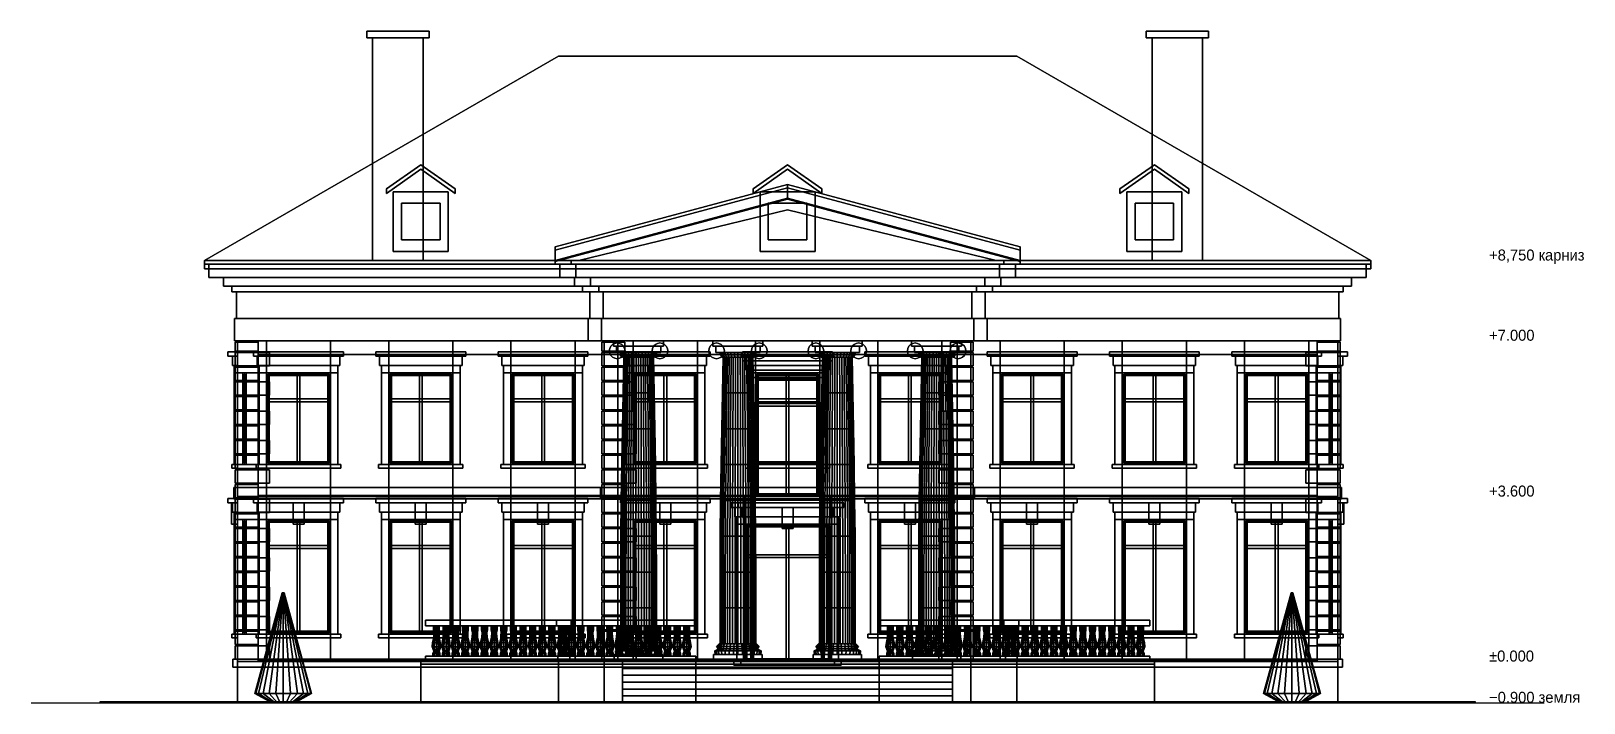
# Model space of a CAD drawing. Header units: metres. Extents: x -34.5 to -0.6, y 0 to 14.7.
import ezdxf

# ---------------------------------------------------------------- set-up
doc = ezdxf.new("R2010")
doc.units = ezdxf.units.M
for name, color, linetype in [('CHIMNEY', 8, 'Continuous'), ('DOOR', 8, 'Continuous'), ('FRAME', 8, 'Continuous'), ('GLASS', 5, 'Continuous'), ('GRANITE', 8, 'Continuous'), ('GRAVEL', 8, 'Continuous'), ('GROUND', 8, 'Continuous'), ('HEDGE', 8, 'Continuous'), ('INTERIOR_FLOOR', 8, 'Continuous'), ('INTERIOR_WALL', 8, 'Continuous'), ('LEVEL', 3, 'Continuous'), ('PLASTER', 8, 'Continuous'), ('RUSTIC', 8, 'Continuous'), ('SLATE', 8, 'Continuous'), ('SOFFIT', 8, 'Continuous'), ('STUCCO', 8, 'Continuous')]:
    doc.layers.add(name, color=color, linetype=linetype)

msp = doc.modelspace()

# ---------------------------------------------------------------- texts
at = {"layer": 'LEVEL'}
for s, p in [('+8,750 карниз', (-2.7, 9.65)), ('+7.000', (-2.7, 7.9)), ('+3.600', (-2.7, 4.5)), ('±0.000', (-2.7, 0.9)), ('−0.900 земля', (-2.7, 0))]:
    msp.add_text(s, height=0.24, dxfattribs=at).set_placement(p)

# ---------------------------------------------------------------- linework, layer by layer
at = {"layer": 'CHIMNEY'}
for points in [[(-25.95, 9.65), (-27.05, 9.65), (-27.05, 14.5071), (-25.95, 14.5071)], [(-27.05, 9.65), (-25.95, 9.65), (-25.95, 14.5071), (-27.05, 14.5071)], [(-8.95, 9.65), (-10.05, 9.65), (-10.05, 14.5071), (-8.95, 14.5071)], [(-10.05, 9.65), (-8.95, 9.65), (-8.95, 14.5071), (-10.05, 14.5071)]]:
    msp.add_lwpolyline(points, close=True, dxfattribs=at)
at = {"layer": 'DOOR'}
for points in [[(-17.08, 0.93), (-18.92, 0.93), (-18.92, 3.87), (-17.08, 3.87)], [(-18.92, 0.93), (-17.08, 0.93), (-17.08, 3.87), (-18.92, 3.87)]]:
    msp.add_lwpolyline(points, close=True, dxfattribs=at)
at = {"layer": 'FRAME'}
for points in [[(-29.81, 7.14), (-29.88, 7.14), (-29.88, 7.2), (-29.81, 7.2)], [(-29.81, 5.2), (-29.88, 5.2), (-29.88, 7.2), (-29.81, 7.2)], [(-29.88, 5.2), (-29.81, 5.2), (-29.81, 7.2), (-29.88, 7.2)], [(-29.81, 5.2), (-29.88, 5.2), (-29.88, 7.2), (-29.81, 7.2)], [(-29.88, 5.2), (-29.81, 5.2), (-29.81, 7.2), (-29.88, 7.2)], [(-29.81, 5.2), (-29.88, 5.2), (-29.88, 7.2), (-29.81, 7.2)], [(-29.88, 7.14), (-29.81, 7.14), (-29.81, 7.2), (-29.88, 7.2)], [(-29.88, 5.2), (-29.81, 5.2), (-29.81, 7.2), (-29.88, 7.2)], [(-29.81, 7.14), (-29.88, 7.14), (-29.88, 7.2), (-29.81, 7.2)], [(-29.81, 5.2), (-29.88, 5.2), (-29.88, 7.2), (-29.81, 7.2)], [(-29.88, 5.2), (-29.81, 5.2), (-29.81, 7.2), (-29.88, 7.2)], [(-29.81, 5.2), (-29.88, 5.2), (-29.88, 7.2), (-29.81, 7.2)], [(-29.88, 5.2), (-29.81, 5.2), (-29.81, 7.2), (-29.88, 7.2)], [(-29.81, 5.2), (-29.88, 5.2), (-29.88, 7.2), (-29.81, 7.2)], [(-29.88, 7.14), (-29.81, 7.14), (-29.81, 7.2), (-29.88, 7.2)], [(-29.88, 5.2), (-29.81, 5.2), (-29.81, 7.2), (-29.88, 7.2)], [(-29.81, 7.14), (-29.88, 7.14), (-29.88, 7.2), (-29.81, 7.2)], [(-29.81, 5.2), (-29.88, 5.2), (-29.88, 7.2), (-29.81, 7.2)], [(-29.88, 5.2), (-29.81, 5.2), (-29.81, 7.2), (-29.88, 7.2)], [(-29.81, 5.2), (-29.88, 5.2), (-29.88, 7.2), (-29.81, 7.2)], [(-29.88, 5.2), (-29.81, 5.2), (-29.81, 7.2), (-29.88, 7.2)], [(-29.81, 5.2), (-29.88, 5.2), (-29.88, 7.2), (-29.81, 7.2)], [(-29.88, 7.14), (-29.81, 7.14), (-29.81, 7.2), (-29.88, 7.2)], [(-29.88, 5.2), (-29.81, 5.2), (-29.81, 7.2), (-29.88, 7.2)], [(-29.81, 7.14), (-29.88, 7.14), (-29.88, 7.2), (-29.81, 7.2)], [(-29.81, 5.2), (-29.88, 5.2), (-29.88, 7.2), (-29.81, 7.2)], [(-29.88, 5.2), (-29.81, 5.2), (-29.81, 7.2), (-29.88, 7.2)], [(-29.81, 5.2), (-29.88, 5.2), (-29.88, 7.2), (-29.81, 7.2)], [(-29.88, 5.2), (-29.81, 5.2), (-29.81, 7.2), (-29.88, 7.2)], [(-29.81, 5.2), (-29.88, 5.2), (-29.88, 7.2), (-29.81, 7.2)], [(-29.88, 7.14), (-29.81, 7.14), (-29.81, 7.2), (-29.88, 7.2)], [(-29.88, 5.2), (-29.81, 5.2), (-29.81, 7.2), (-29.88, 7.2)], [(-27.9667, 7.14), (-29.3667, 7.14), (-29.3667, 7.2), (-27.9667, 7.2)], [(-29.3067, 5.2), (-29.3667, 5.2), (-29.3667, 7.2), (-29.3067, 7.2)], [(-29.3667, 7.14), (-27.9667, 7.14), (-27.9667, 7.2), (-29.3667, 7.2)], [(-29.3667, 5.2), (-29.3067, 5.2), (-29.3067, 7.2), (-29.3667, 7.2)], [(-27.9667, 7.14), (-29.3667, 7.14), (-29.3667, 7.2), (-27.9667, 7.2)], [(-29.3067, 5.2), (-29.3667, 5.2), (-29.3667, 7.2), (-29.3067, 7.2)], [(-29.3667, 7.14), (-27.9667, 7.14), (-27.9667, 7.2), (-29.3667, 7.2)], [(-29.3667, 5.2), (-29.3067, 5.2), (-29.3067, 7.2), (-29.3667, 7.2)], [(-28.6367, 5.2), (-28.6967, 5.2), (-28.6967, 7.2), (-28.6367, 7.2)], [(-28.6967, 5.2), (-28.6367, 5.2), (-28.6367, 7.2), (-28.6967, 7.2)], [(-28.6367, 5.2), (-28.6967, 5.2), (-28.6967, 7.2), (-28.6367, 7.2)], [(-28.6967, 5.2), (-28.6367, 5.2), (-28.6367, 7.2), (-28.6967, 7.2)], [(-27.9667, 5.2), (-28.0267, 5.2), (-28.0267, 7.2), (-27.9667, 7.2)], [(-28.0267, 5.2), (-27.9667, 5.2), (-27.9667, 7.2), (-28.0267, 7.2)], [(-27.9667, 5.2), (-28.0267, 5.2), (-28.0267, 7.2), (-27.9667, 7.2)], [(-28.0267, 5.2), (-27.9667, 5.2), (-27.9667, 7.2), (-28.0267, 7.2)], [(-25.3, 7.14), (-26.7, 7.14), (-26.7, 7.2), (-25.3, 7.2)], [(-26.64, 5.2), (-26.7, 5.2), (-26.7, 7.2), (-26.64, 7.2)], [(-26.7, 7.14), (-25.3, 7.14), (-25.3, 7.2), (-26.7, 7.2)], [(-26.7, 5.2), (-26.64, 5.2), (-26.64, 7.2), (-26.7, 7.2)], [(-25.3, 7.14), (-26.7, 7.14), (-26.7, 7.2), (-25.3, 7.2)], [(-26.64, 5.2), (-26.7, 5.2), (-26.7, 7.2), (-26.64, 7.2)], [(-26.7, 7.14), (-25.3, 7.14), (-25.3, 7.2), (-26.7, 7.2)], [(-26.7, 5.2), (-26.64, 5.2), (-26.64, 7.2), (-26.7, 7.2)], [(-25.97, 5.2), (-26.03, 5.2), (-26.03, 7.2), (-25.97, 7.2)], [(-26.03, 5.2), (-25.97, 5.2), (-25.97, 7.2), (-26.03, 7.2)], [(-25.97, 5.2), (-26.03, 5.2), (-26.03, 7.2), (-25.97, 7.2)], [(-26.03, 5.2), (-25.97, 5.2), (-25.97, 7.2), (-26.03, 7.2)], [(-25.3, 5.2), (-25.36, 5.2), (-25.36, 7.2), (-25.3, 7.2)], [(-25.36, 5.2), (-25.3, 5.2), (-25.3, 7.2), (-25.36, 7.2)], [(-25.3, 5.2), (-25.36, 5.2), (-25.36, 7.2), (-25.3, 7.2)], [(-25.36, 5.2), (-25.3, 5.2), (-25.3, 7.2), (-25.36, 7.2)], [(-22.6333, 7.14), (-24.0333, 7.14), (-24.0333, 7.2), (-22.6333, 7.2)], [(-23.9733, 5.2), (-24.0333, 5.2), (-24.0333, 7.2), (-23.9733, 7.2)], [(-24.0333, 7.14), (-22.6333, 7.14), (-22.6333, 7.2), (-24.0333, 7.2)], [(-24.0333, 5.2), (-23.9733, 5.2), (-23.9733, 7.2), (-24.0333, 7.2)], [(-22.6333, 7.14), (-24.0333, 7.14), (-24.0333, 7.2), (-22.6333, 7.2)], [(-23.9733, 5.2), (-24.0333, 5.2), (-24.0333, 7.2), (-23.9733, 7.2)], [(-24.0333, 7.14), (-22.6333, 7.14), (-22.6333, 7.2), (-24.0333, 7.2)], [(-24.0333, 5.2), (-23.9733, 5.2), (-23.9733, 7.2), (-24.0333, 7.2)], [(-23.3033, 5.2), (-23.3633, 5.2), (-23.3633, 7.2), (-23.3033, 7.2)], [(-23.3633, 5.2), (-23.3033, 5.2), (-23.3033, 7.2), (-23.3633, 7.2)], [(-23.3033, 5.2), (-23.3633, 5.2), (-23.3633, 7.2), (-23.3033, 7.2)], [(-23.3633, 5.2), (-23.3033, 5.2), (-23.3033, 7.2), (-23.3633, 7.2)], [(-22.6333, 5.2), (-22.6933, 5.2), (-22.6933, 7.2), (-22.6333, 7.2)], [(-22.6933, 5.2), (-22.6333, 5.2), (-22.6333, 7.2), (-22.6933, 7.2)], [(-22.6333, 5.2), (-22.6933, 5.2), (-22.6933, 7.2), (-22.6333, 7.2)], [(-22.6933, 5.2), (-22.6333, 5.2), (-22.6333, 7.2), (-22.6933, 7.2)], [(-19.9667, 7.14), (-21.3667, 7.14), (-21.3667, 7.2), (-19.9667, 7.2)], [(-21.3067, 5.2), (-21.3667, 5.2), (-21.3667, 7.2), (-21.3067, 7.2)], [(-21.3667, 7.14), (-19.9667, 7.14), (-19.9667, 7.2), (-21.3667, 7.2)], [(-21.3667, 5.2), (-21.3067, 5.2), (-21.3067, 7.2), (-21.3667, 7.2)], [(-19.9667, 7.14), (-21.3667, 7.14), (-21.3667, 7.2), (-19.9667, 7.2)], [(-21.3067, 5.2), (-21.3667, 5.2), (-21.3667, 7.2), (-21.3067, 7.2)], [(-21.3667, 7.14), (-19.9667, 7.14), (-19.9667, 7.2), (-21.3667, 7.2)], [(-21.3667, 5.2), (-21.3067, 5.2), (-21.3067, 7.2), (-21.3667, 7.2)], [(-20.6367, 5.2), (-20.6967, 5.2), (-20.6967, 7.2), (-20.6367, 7.2)], [(-20.6967, 5.2), (-20.6367, 5.2), (-20.6367, 7.2), (-20.6967, 7.2)], [(-20.6367, 5.2), (-20.6967, 5.2), (-20.6967, 7.2), (-20.6367, 7.2)], [(-20.6967, 5.2), (-20.6367, 5.2), (-20.6367, 7.2), (-20.6967, 7.2)], [(-19.9667, 5.2), (-20.0267, 5.2), (-20.0267, 7.2), (-19.9667, 7.2)], [(-20.0267, 5.2), (-19.9667, 5.2), (-19.9667, 7.2), (-20.0267, 7.2)], [(-19.9667, 5.2), (-20.0267, 5.2), (-20.0267, 7.2), (-19.9667, 7.2)], [(-20.0267, 5.2), (-19.9667, 5.2), (-19.9667, 7.2), (-20.0267, 7.2)], [(-17.3, 7.14), (-18.7, 7.14), (-18.7, 7.2), (-17.3, 7.2)], [(-18.64, 5.2), (-18.7, 5.2), (-18.7, 7.2), (-18.64, 7.2)], [(-18.7, 7.14), (-17.3, 7.14), (-17.3, 7.2), (-18.7, 7.2)], [(-18.7, 5.2), (-18.64, 5.2), (-18.64, 7.2), (-18.7, 7.2)], [(-17.97, 5.2), (-18.03, 5.2), (-18.03, 7.2), (-17.97, 7.2)], [(-18.03, 5.2), (-17.97, 5.2), (-17.97, 7.2), (-18.03, 7.2)], [(-17.3, 5.2), (-17.36, 5.2), (-17.36, 7.2), (-17.3, 7.2)], [(-17.36, 5.2), (-17.3, 5.2), (-17.3, 7.2), (-17.36, 7.2)], [(-14.6333, 7.14), (-16.0333, 7.14), (-16.0333, 7.2), (-14.6333, 7.2)], [(-15.9733, 5.2), (-16.0333, 5.2), (-16.0333, 7.2), (-15.9733, 7.2)], [(-16.0333, 7.14), (-14.6333, 7.14), (-14.6333, 7.2), (-16.0333, 7.2)], [(-16.0333, 5.2), (-15.9733, 5.2), (-15.9733, 7.2), (-16.0333, 7.2)], [(-14.6333, 7.14), (-16.0333, 7.14), (-16.0333, 7.2), (-14.6333, 7.2)], [(-15.9733, 5.2), (-16.0333, 5.2), (-16.0333, 7.2), (-15.9733, 7.2)], [(-16.0333, 7.14), (-14.6333, 7.14), (-14.6333, 7.2), (-16.0333, 7.2)], [(-16.0333, 5.2), (-15.9733, 5.2), (-15.9733, 7.2), (-16.0333, 7.2)], [(-15.3033, 5.2), (-15.3633, 5.2), (-15.3633, 7.2), (-15.3033, 7.2)], [(-15.3633, 5.2), (-15.3033, 5.2), (-15.3033, 7.2), (-15.3633, 7.2)], [(-15.3033, 5.2), (-15.3633, 5.2), (-15.3633, 7.2), (-15.3033, 7.2)], [(-15.3633, 5.2), (-15.3033, 5.2), (-15.3033, 7.2), (-15.3633, 7.2)], [(-14.6333, 5.2), (-14.6933, 5.2), (-14.6933, 7.2), (-14.6333, 7.2)], [(-14.6933, 5.2), (-14.6333, 5.2), (-14.6333, 7.2), (-14.6933, 7.2)], [(-14.6333, 5.2), (-14.6933, 5.2), (-14.6933, 7.2), (-14.6333, 7.2)], [(-14.6933, 5.2), (-14.6333, 5.2), (-14.6333, 7.2), (-14.6933, 7.2)], [(-11.9667, 7.14), (-13.3667, 7.14), (-13.3667, 7.2), (-11.9667, 7.2)], [(-13.3067, 5.2), (-13.3667, 5.2), (-13.3667, 7.2), (-13.3067, 7.2)], [(-13.3667, 7.14), (-11.9667, 7.14), (-11.9667, 7.2), (-13.3667, 7.2)], [(-13.3667, 5.2), (-13.3067, 5.2), (-13.3067, 7.2), (-13.3667, 7.2)], [(-11.9667, 7.14), (-13.3667, 7.14), (-13.3667, 7.2), (-11.9667, 7.2)], [(-13.3067, 5.2), (-13.3667, 5.2), (-13.3667, 7.2), (-13.3067, 7.2)], [(-13.3667, 7.14), (-11.9667, 7.14), (-11.9667, 7.2), (-13.3667, 7.2)], [(-13.3667, 5.2), (-13.3067, 5.2), (-13.3067, 7.2), (-13.3667, 7.2)], [(-12.6367, 5.2), (-12.6967, 5.2), (-12.6967, 7.2), (-12.6367, 7.2)], [(-12.6967, 5.2), (-12.6367, 5.2), (-12.6367, 7.2), (-12.6967, 7.2)], [(-12.6367, 5.2), (-12.6967, 5.2), (-12.6967, 7.2), (-12.6367, 7.2)], [(-12.6967, 5.2), (-12.6367, 5.2), (-12.6367, 7.2), (-12.6967, 7.2)], [(-11.9667, 5.2), (-12.0267, 5.2), (-12.0267, 7.2), (-11.9667, 7.2)], [(-12.0267, 5.2), (-11.9667, 5.2), (-11.9667, 7.2), (-12.0267, 7.2)], [(-11.9667, 5.2), (-12.0267, 5.2), (-12.0267, 7.2), (-11.9667, 7.2)], [(-12.0267, 5.2), (-11.9667, 5.2), (-11.9667, 7.2), (-12.0267, 7.2)], [(-9.3, 7.14), (-10.7, 7.14), (-10.7, 7.2), (-9.3, 7.2)], [(-10.64, 5.2), (-10.7, 5.2), (-10.7, 7.2), (-10.64, 7.2)], [(-10.7, 7.14), (-9.3, 7.14), (-9.3, 7.2), (-10.7, 7.2)], [(-10.7, 5.2), (-10.64, 5.2), (-10.64, 7.2), (-10.7, 7.2)], [(-9.3, 7.14), (-10.7, 7.14), (-10.7, 7.2), (-9.3, 7.2)], [(-10.64, 5.2), (-10.7, 5.2), (-10.7, 7.2), (-10.64, 7.2)], [(-10.7, 7.14), (-9.3, 7.14), (-9.3, 7.2), (-10.7, 7.2)], [(-10.7, 5.2), (-10.64, 5.2), (-10.64, 7.2), (-10.7, 7.2)], [(-9.97, 5.2), (-10.03, 5.2), (-10.03, 7.2), (-9.97, 7.2)], [(-10.03, 5.2), (-9.97, 5.2), (-9.97, 7.2), (-10.03, 7.2)], [(-9.97, 5.2), (-10.03, 5.2), (-10.03, 7.2), (-9.97, 7.2)], [(-10.03, 5.2), (-9.97, 5.2), (-9.97, 7.2), (-10.03, 7.2)], [(-9.3, 5.2), (-9.36, 5.2), (-9.36, 7.2), (-9.3, 7.2)], [(-9.36, 5.2), (-9.3, 5.2), (-9.3, 7.2), (-9.36, 7.2)], [(-9.3, 5.2), (-9.36, 5.2), (-9.36, 7.2), (-9.3, 7.2)], [(-9.36, 5.2), (-9.3, 5.2), (-9.3, 7.2), (-9.36, 7.2)], [(-6.6333, 7.14), (-8.0333, 7.14), (-8.0333, 7.2), (-6.6333, 7.2)], [(-7.9733, 5.2), (-8.0333, 5.2), (-8.0333, 7.2), (-7.9733, 7.2)], [(-8.0333, 7.14), (-6.6333, 7.14), (-6.6333, 7.2), (-8.0333, 7.2)], [(-8.0333, 5.2), (-7.9733, 5.2), (-7.9733, 7.2), (-8.0333, 7.2)], [(-6.6333, 7.14), (-8.0333, 7.14), (-8.0333, 7.2), (-6.6333, 7.2)], [(-7.9733, 5.2), (-8.0333, 5.2), (-8.0333, 7.2), (-7.9733, 7.2)], [(-8.0333, 7.14), (-6.6333, 7.14), (-6.6333, 7.2), (-8.0333, 7.2)], [(-8.0333, 5.2), (-7.9733, 5.2), (-7.9733, 7.2), (-8.0333, 7.2)], [(-7.3033, 5.2), (-7.3633, 5.2), (-7.3633, 7.2), (-7.3033, 7.2)], [(-7.3633, 5.2), (-7.3033, 5.2), (-7.3033, 7.2), (-7.3633, 7.2)], [(-7.3033, 5.2), (-7.3633, 5.2), (-7.3633, 7.2), (-7.3033, 7.2)], [(-7.3633, 5.2), (-7.3033, 5.2), (-7.3033, 7.2), (-7.3633, 7.2)], [(-6.6333, 5.2), (-6.6933, 5.2), (-6.6933, 7.2), (-6.6333, 7.2)], [(-6.6933, 5.2), (-6.6333, 5.2), (-6.6333, 7.2), (-6.6933, 7.2)], [(-6.6333, 5.2), (-6.6933, 5.2), (-6.6933, 7.2), (-6.6333, 7.2)], [(-6.6933, 5.2), (-6.6333, 5.2), (-6.6333, 7.2), (-6.6933, 7.2)], [(-6.12, 7.14), (-6.19, 7.14), (-6.19, 7.2), (-6.12, 7.2)], [(-6.12, 5.2), (-6.19, 5.2), (-6.19, 7.2), (-6.12, 7.2)], [(-6.19, 5.2), (-6.12, 5.2), (-6.12, 7.2), (-6.19, 7.2)], [(-6.12, 5.2), (-6.19, 5.2), (-6.19, 7.2), (-6.12, 7.2)], [(-6.19, 5.2), (-6.12, 5.2), (-6.12, 7.2), (-6.19, 7.2)], [(-6.12, 5.2), (-6.19, 5.2), (-6.19, 7.2), (-6.12, 7.2)], [(-6.19, 7.14), (-6.12, 7.14), (-6.12, 7.2), (-6.19, 7.2)], [(-6.19, 5.2), (-6.12, 5.2), (-6.12, 7.2), (-6.19, 7.2)], [(-6.12, 7.14), (-6.19, 7.14), (-6.19, 7.2), (-6.12, 7.2)], [(-6.12, 5.2), (-6.19, 5.2), (-6.19, 7.2), (-6.12, 7.2)], [(-6.19, 5.2), (-6.12, 5.2), (-6.12, 7.2), (-6.19, 7.2)], [(-6.12, 5.2), (-6.19, 5.2), (-6.19, 7.2), (-6.12, 7.2)], [(-6.19, 5.2), (-6.12, 5.2), (-6.12, 7.2), (-6.19, 7.2)], [(-6.12, 5.2), (-6.19, 5.2), (-6.19, 7.2), (-6.12, 7.2)], [(-6.19, 7.14), (-6.12, 7.14), (-6.12, 7.2), (-6.19, 7.2)], [(-6.19, 5.2), (-6.12, 5.2), (-6.12, 7.2), (-6.19, 7.2)], [(-6.12, 7.14), (-6.19, 7.14), (-6.19, 7.2), (-6.12, 7.2)], [(-6.12, 5.2), (-6.19, 5.2), (-6.19, 7.2), (-6.12, 7.2)], [(-6.19, 5.2), (-6.12, 5.2), (-6.12, 7.2), (-6.19, 7.2)], [(-6.12, 5.2), (-6.19, 5.2), (-6.19, 7.2), (-6.12, 7.2)], [(-6.19, 5.2), (-6.12, 5.2), (-6.12, 7.2), (-6.19, 7.2)], [(-6.12, 5.2), (-6.19, 5.2), (-6.19, 7.2), (-6.12, 7.2)], [(-6.19, 7.14), (-6.12, 7.14), (-6.12, 7.2), (-6.19, 7.2)], [(-6.19, 5.2), (-6.12, 5.2), (-6.12, 7.2), (-6.19, 7.2)], [(-6.12, 7.14), (-6.19, 7.14), (-6.19, 7.2), (-6.12, 7.2)], [(-6.12, 5.2), (-6.19, 5.2), (-6.19, 7.2), (-6.12, 7.2)], [(-6.19, 5.2), (-6.12, 5.2), (-6.12, 7.2), (-6.19, 7.2)], [(-6.12, 5.2), (-6.19, 5.2), (-6.19, 7.2), (-6.12, 7.2)], [(-6.19, 5.2), (-6.12, 5.2), (-6.12, 7.2), (-6.19, 7.2)], [(-6.12, 5.2), (-6.19, 5.2), (-6.19, 7.2), (-6.12, 7.2)], [(-6.19, 7.14), (-6.12, 7.14), (-6.12, 7.2), (-6.19, 7.2)], [(-6.19, 5.2), (-6.12, 5.2), (-6.12, 7.2), (-6.19, 7.2)], [(-17.3, 7.04), (-18.7, 7.04), (-18.7, 7.1), (-17.3, 7.1)], [(-18.64, 4.5), (-18.7, 4.5), (-18.7, 7.1), (-18.64, 7.1)], [(-18.7, 7.04), (-17.3, 7.04), (-17.3, 7.1), (-18.7, 7.1)], [(-18.7, 4.5), (-18.64, 4.5), (-18.64, 7.1), (-18.7, 7.1)], [(-17.97, 4.5), (-18.03, 4.5), (-18.03, 7.1), (-17.97, 7.1)], [(-18.03, 4.5), (-17.97, 4.5), (-17.97, 7.1), (-18.03, 7.1)], [(-17.3, 4.5), (-17.36, 4.5), (-17.36, 7.1), (-17.3, 7.1)], [(-17.36, 4.5), (-17.3, 4.5), (-17.3, 7.1), (-17.36, 7.1)], [(-29.81, 6.57), (-29.88, 6.57), (-29.88, 6.63), (-29.81, 6.63)], [(-29.88, 6.57), (-29.81, 6.57), (-29.81, 6.63), (-29.88, 6.63)], [(-29.81, 6.57), (-29.88, 6.57), (-29.88, 6.63), (-29.81, 6.63)], [(-29.88, 6.57), (-29.81, 6.57), (-29.81, 6.63), (-29.88, 6.63)], [(-29.81, 6.57), (-29.88, 6.57), (-29.88, 6.63), (-29.81, 6.63)], [(-29.88, 6.57), (-29.81, 6.57), (-29.81, 6.63), (-29.88, 6.63)], [(-29.81, 6.57), (-29.88, 6.57), (-29.88, 6.63), (-29.81, 6.63)], [(-29.88, 6.57), (-29.81, 6.57), (-29.81, 6.63), (-29.88, 6.63)], [(-27.9667, 6.57), (-29.3667, 6.57), (-29.3667, 6.63), (-27.9667, 6.63)], [(-29.3667, 6.57), (-27.9667, 6.57), (-27.9667, 6.63), (-29.3667, 6.63)], [(-27.9667, 6.57), (-29.3667, 6.57), (-29.3667, 6.63), (-27.9667, 6.63)], [(-29.3667, 6.57), (-27.9667, 6.57), (-27.9667, 6.63), (-29.3667, 6.63)], [(-25.3, 6.57), (-26.7, 6.57), (-26.7, 6.63), (-25.3, 6.63)], [(-26.7, 6.57), (-25.3, 6.57), (-25.3, 6.63), (-26.7, 6.63)], [(-25.3, 6.57), (-26.7, 6.57), (-26.7, 6.63), (-25.3, 6.63)], [(-26.7, 6.57), (-25.3, 6.57), (-25.3, 6.63), (-26.7, 6.63)], [(-22.6333, 6.57), (-24.0333, 6.57), (-24.0333, 6.63), (-22.6333, 6.63)], [(-24.0333, 6.57), (-22.6333, 6.57), (-22.6333, 6.63), (-24.0333, 6.63)], [(-22.6333, 6.57), (-24.0333, 6.57), (-24.0333, 6.63), (-22.6333, 6.63)], [(-24.0333, 6.57), (-22.6333, 6.57), (-22.6333, 6.63), (-24.0333, 6.63)], [(-19.9667, 6.57), (-21.3667, 6.57), (-21.3667, 6.63), (-19.9667, 6.63)], [(-21.3667, 6.57), (-19.9667, 6.57), (-19.9667, 6.63), (-21.3667, 6.63)], [(-19.9667, 6.57), (-21.3667, 6.57), (-21.3667, 6.63), (-19.9667, 6.63)], [(-21.3667, 6.57), (-19.9667, 6.57), (-19.9667, 6.63), (-21.3667, 6.63)], [(-17.3, 6.57), (-18.7, 6.57), (-18.7, 6.63), (-17.3, 6.63)], [(-18.7, 6.57), (-17.3, 6.57), (-17.3, 6.63), (-18.7, 6.63)], [(-17.3, 6.47), (-18.7, 6.47), (-18.7, 6.53), (-17.3, 6.53)], [(-18.7, 6.47), (-17.3, 6.47), (-17.3, 6.53), (-18.7, 6.53)], [(-14.6333, 6.57), (-16.0333, 6.57), (-16.0333, 6.63), (-14.6333, 6.63)], [(-16.0333, 6.57), (-14.6333, 6.57), (-14.6333, 6.63), (-16.0333, 6.63)], [(-14.6333, 6.57), (-16.0333, 6.57), (-16.0333, 6.63), (-14.6333, 6.63)], [(-16.0333, 6.57), (-14.6333, 6.57), (-14.6333, 6.63), (-16.0333, 6.63)], [(-11.9667, 6.57), (-13.3667, 6.57), (-13.3667, 6.63), (-11.9667, 6.63)], [(-13.3667, 6.57), (-11.9667, 6.57), (-11.9667, 6.63), (-13.3667, 6.63)], [(-11.9667, 6.57), (-13.3667, 6.57), (-13.3667, 6.63), (-11.9667, 6.63)], [(-13.3667, 6.57), (-11.9667, 6.57), (-11.9667, 6.63), (-13.3667, 6.63)], [(-9.3, 6.57), (-10.7, 6.57), (-10.7, 6.63), (-9.3, 6.63)], [(-10.7, 6.57), (-9.3, 6.57), (-9.3, 6.63), (-10.7, 6.63)], [(-9.3, 6.57), (-10.7, 6.57), (-10.7, 6.63), (-9.3, 6.63)], [(-10.7, 6.57), (-9.3, 6.57), (-9.3, 6.63), (-10.7, 6.63)], [(-6.6333, 6.57), (-8.0333, 6.57), (-8.0333, 6.63), (-6.6333, 6.63)], [(-8.0333, 6.57), (-6.6333, 6.57), (-6.6333, 6.63), (-8.0333, 6.63)], [(-6.6333, 6.57), (-8.0333, 6.57), (-8.0333, 6.63), (-6.6333, 6.63)], [(-8.0333, 6.57), (-6.6333, 6.57), (-6.6333, 6.63), (-8.0333, 6.63)], [(-6.12, 6.57), (-6.19, 6.57), (-6.19, 6.63), (-6.12, 6.63)], [(-6.19, 6.57), (-6.12, 6.57), (-6.12, 6.63), (-6.19, 6.63)], [(-6.12, 6.57), (-6.19, 6.57), (-6.19, 6.63), (-6.12, 6.63)], [(-6.19, 6.57), (-6.12, 6.57), (-6.12, 6.63), (-6.19, 6.63)], [(-6.12, 6.57), (-6.19, 6.57), (-6.19, 6.63), (-6.12, 6.63)], [(-6.19, 6.57), (-6.12, 6.57), (-6.12, 6.63), (-6.19, 6.63)], [(-6.12, 6.57), (-6.19, 6.57), (-6.19, 6.63), (-6.12, 6.63)], [(-6.19, 6.57), (-6.12, 6.57), (-6.12, 6.63), (-6.19, 6.63)], [(-29.81, 5.2), (-29.88, 5.2), (-29.88, 5.26), (-29.81, 5.26)], [(-29.88, 5.2), (-29.81, 5.2), (-29.81, 5.26), (-29.88, 5.26)], [(-29.81, 5.2), (-29.88, 5.2), (-29.88, 5.26), (-29.81, 5.26)], [(-29.88, 5.2), (-29.81, 5.2), (-29.81, 5.26), (-29.88, 5.26)], [(-29.81, 5.2), (-29.88, 5.2), (-29.88, 5.26), (-29.81, 5.26)], [(-29.88, 5.2), (-29.81, 5.2), (-29.81, 5.26), (-29.88, 5.26)], [(-29.81, 5.2), (-29.88, 5.2), (-29.88, 5.26), (-29.81, 5.26)], [(-29.88, 5.2), (-29.81, 5.2), (-29.81, 5.26), (-29.88, 5.26)], [(-27.9667, 5.2), (-29.3667, 5.2), (-29.3667, 5.26), (-27.9667, 5.26)], [(-29.3667, 5.2), (-27.9667, 5.2), (-27.9667, 5.26), (-29.3667, 5.26)], [(-27.9667, 5.2), (-29.3667, 5.2), (-29.3667, 5.26), (-27.9667, 5.26)], [(-29.3667, 5.2), (-27.9667, 5.2), (-27.9667, 5.26), (-29.3667, 5.26)], [(-25.3, 5.2), (-26.7, 5.2), (-26.7, 5.26), (-25.3, 5.26)], [(-26.7, 5.2), (-25.3, 5.2), (-25.3, 5.26), (-26.7, 5.26)], [(-25.3, 5.2), (-26.7, 5.2), (-26.7, 5.26), (-25.3, 5.26)], [(-26.7, 5.2), (-25.3, 5.2), (-25.3, 5.26), (-26.7, 5.26)], [(-22.6333, 5.2), (-24.0333, 5.2), (-24.0333, 5.26), (-22.6333, 5.26)], [(-24.0333, 5.2), (-22.6333, 5.2), (-22.6333, 5.26), (-24.0333, 5.26)], [(-22.6333, 5.2), (-24.0333, 5.2), (-24.0333, 5.26), (-22.6333, 5.26)], [(-24.0333, 5.2), (-22.6333, 5.2), (-22.6333, 5.26), (-24.0333, 5.26)], [(-19.9667, 5.2), (-21.3667, 5.2), (-21.3667, 5.26), (-19.9667, 5.26)], [(-21.3667, 5.2), (-19.9667, 5.2), (-19.9667, 5.26), (-21.3667, 5.26)], [(-19.9667, 5.2), (-21.3667, 5.2), (-21.3667, 5.26), (-19.9667, 5.26)], [(-21.3667, 5.2), (-19.9667, 5.2), (-19.9667, 5.26), (-21.3667, 5.26)], [(-17.3, 5.2), (-18.7, 5.2), (-18.7, 5.26), (-17.3, 5.26)], [(-18.7, 5.2), (-17.3, 5.2), (-17.3, 5.26), (-18.7, 5.26)], [(-14.6333, 5.2), (-16.0333, 5.2), (-16.0333, 5.26), (-14.6333, 5.26)], [(-16.0333, 5.2), (-14.6333, 5.2), (-14.6333, 5.26), (-16.0333, 5.26)], [(-14.6333, 5.2), (-16.0333, 5.2), (-16.0333, 5.26), (-14.6333, 5.26)], [(-16.0333, 5.2), (-14.6333, 5.2), (-14.6333, 5.26), (-16.0333, 5.26)], [(-11.9667, 5.2), (-13.3667, 5.2), (-13.3667, 5.26), (-11.9667, 5.26)], [(-13.3667, 5.2), (-11.9667, 5.2), (-11.9667, 5.26), (-13.3667, 5.26)], [(-11.9667, 5.2), (-13.3667, 5.2), (-13.3667, 5.26), (-11.9667, 5.26)], [(-13.3667, 5.2), (-11.9667, 5.2), (-11.9667, 5.26), (-13.3667, 5.26)], [(-9.3, 5.2), (-10.7, 5.2), (-10.7, 5.26), (-9.3, 5.26)], [(-10.7, 5.2), (-9.3, 5.2), (-9.3, 5.26), (-10.7, 5.26)], [(-9.3, 5.2), (-10.7, 5.2), (-10.7, 5.26), (-9.3, 5.26)], [(-10.7, 5.2), (-9.3, 5.2), (-9.3, 5.26), (-10.7, 5.26)], [(-6.6333, 5.2), (-8.0333, 5.2), (-8.0333, 5.26), (-6.6333, 5.26)], [(-8.0333, 5.2), (-6.6333, 5.2), (-6.6333, 5.26), (-8.0333, 5.26)], [(-6.6333, 5.2), (-8.0333, 5.2), (-8.0333, 5.26), (-6.6333, 5.26)], [(-8.0333, 5.2), (-6.6333, 5.2), (-6.6333, 5.26), (-8.0333, 5.26)], [(-6.12, 5.2), (-6.19, 5.2), (-6.19, 5.26), (-6.12, 5.26)], [(-6.19, 5.2), (-6.12, 5.2), (-6.12, 5.26), (-6.19, 5.26)], [(-6.12, 5.2), (-6.19, 5.2), (-6.19, 5.26), (-6.12, 5.26)], [(-6.19, 5.2), (-6.12, 5.2), (-6.12, 5.26), (-6.19, 5.26)], [(-6.12, 5.2), (-6.19, 5.2), (-6.19, 5.26), (-6.12, 5.26)], [(-6.19, 5.2), (-6.12, 5.2), (-6.12, 5.26), (-6.19, 5.26)], [(-6.12, 5.2), (-6.19, 5.2), (-6.19, 5.26), (-6.12, 5.26)], [(-6.19, 5.2), (-6.12, 5.2), (-6.12, 5.26), (-6.19, 5.26)], [(-17.3, 4.5), (-18.7, 4.5), (-18.7, 4.56), (-17.3, 4.56)], [(-18.7, 4.5), (-17.3, 4.5), (-17.3, 4.56), (-18.7, 4.56)], [(-29.81, 3.94), (-29.88, 3.94), (-29.88, 4), (-29.81, 4)], [(-29.81, 1.5), (-29.88, 1.5), (-29.88, 4), (-29.81, 4)], [(-29.88, 1.5), (-29.81, 1.5), (-29.81, 4), (-29.88, 4)], [(-29.81, 1.5), (-29.88, 1.5), (-29.88, 4), (-29.81, 4)], [(-29.88, 1.5), (-29.81, 1.5), (-29.81, 4), (-29.88, 4)], [(-29.81, 1.5), (-29.88, 1.5), (-29.88, 4), (-29.81, 4)], [(-29.88, 3.94), (-29.81, 3.94), (-29.81, 4), (-29.88, 4)], [(-29.88, 1.5), (-29.81, 1.5), (-29.81, 4), (-29.88, 4)], [(-29.81, 3.94), (-29.88, 3.94), (-29.88, 4), (-29.81, 4)], [(-29.81, 1.5), (-29.88, 1.5), (-29.88, 4), (-29.81, 4)], [(-29.88, 1.5), (-29.81, 1.5), (-29.81, 4), (-29.88, 4)], [(-29.81, 1.5), (-29.88, 1.5), (-29.88, 4), (-29.81, 4)], [(-29.88, 1.5), (-29.81, 1.5), (-29.81, 4), (-29.88, 4)], [(-29.81, 1.5), (-29.88, 1.5), (-29.88, 4), (-29.81, 4)], [(-29.88, 3.94), (-29.81, 3.94), (-29.81, 4), (-29.88, 4)], [(-29.88, 1.5), (-29.81, 1.5), (-29.81, 4), (-29.88, 4)], [(-29.81, 3.94), (-29.88, 3.94), (-29.88, 4), (-29.81, 4)], [(-29.81, 1.5), (-29.88, 1.5), (-29.88, 4), (-29.81, 4)], [(-29.88, 1.5), (-29.81, 1.5), (-29.81, 4), (-29.88, 4)], [(-29.81, 1.5), (-29.88, 1.5), (-29.88, 4), (-29.81, 4)], [(-29.88, 1.5), (-29.81, 1.5), (-29.81, 4), (-29.88, 4)], [(-29.81, 1.5), (-29.88, 1.5), (-29.88, 4), (-29.81, 4)], [(-29.88, 3.94), (-29.81, 3.94), (-29.81, 4), (-29.88, 4)], [(-29.88, 1.5), (-29.81, 1.5), (-29.81, 4), (-29.88, 4)], [(-29.81, 3.94), (-29.88, 3.94), (-29.88, 4), (-29.81, 4)], [(-29.81, 1.5), (-29.88, 1.5), (-29.88, 4), (-29.81, 4)], [(-29.88, 1.5), (-29.81, 1.5), (-29.81, 4), (-29.88, 4)], [(-29.81, 1.5), (-29.88, 1.5), (-29.88, 4), (-29.81, 4)], [(-29.88, 1.5), (-29.81, 1.5), (-29.81, 4), (-29.88, 4)], [(-29.81, 1.5), (-29.88, 1.5), (-29.88, 4), (-29.81, 4)], [(-29.88, 3.94), (-29.81, 3.94), (-29.81, 4), (-29.88, 4)], [(-29.88, 1.5), (-29.81, 1.5), (-29.81, 4), (-29.88, 4)], [(-27.9667, 3.94), (-29.3667, 3.94), (-29.3667, 4), (-27.9667, 4)], [(-29.3067, 1.5), (-29.3667, 1.5), (-29.3667, 4), (-29.3067, 4)], [(-29.3667, 3.94), (-27.9667, 3.94), (-27.9667, 4), (-29.3667, 4)], [(-29.3667, 1.5), (-29.3067, 1.5), (-29.3067, 4), (-29.3667, 4)], [(-27.9667, 3.94), (-29.3667, 3.94), (-29.3667, 4), (-27.9667, 4)], [(-29.3067, 1.5), (-29.3667, 1.5), (-29.3667, 4), (-29.3067, 4)], [(-29.3667, 3.94), (-27.9667, 3.94), (-27.9667, 4), (-29.3667, 4)], [(-29.3667, 1.5), (-29.3067, 1.5), (-29.3067, 4), (-29.3667, 4)], [(-28.6367, 1.5), (-28.6967, 1.5), (-28.6967, 4), (-28.6367, 4)], [(-28.6967, 1.5), (-28.6367, 1.5), (-28.6367, 4), (-28.6967, 4)], [(-28.6367, 1.5), (-28.6967, 1.5), (-28.6967, 4), (-28.6367, 4)], [(-28.6967, 1.5), (-28.6367, 1.5), (-28.6367, 4), (-28.6967, 4)], [(-27.9667, 1.5), (-28.0267, 1.5), (-28.0267, 4), (-27.9667, 4)], [(-28.0267, 1.5), (-27.9667, 1.5), (-27.9667, 4), (-28.0267, 4)], [(-27.9667, 1.5), (-28.0267, 1.5), (-28.0267, 4), (-27.9667, 4)], [(-28.0267, 1.5), (-27.9667, 1.5), (-27.9667, 4), (-28.0267, 4)], [(-25.3, 3.94), (-26.7, 3.94), (-26.7, 4), (-25.3, 4)], [(-26.64, 1.5), (-26.7, 1.5), (-26.7, 4), (-26.64, 4)], [(-26.7, 3.94), (-25.3, 3.94), (-25.3, 4), (-26.7, 4)], [(-26.7, 1.5), (-26.64, 1.5), (-26.64, 4), (-26.7, 4)], [(-25.3, 3.94), (-26.7, 3.94), (-26.7, 4), (-25.3, 4)], [(-26.64, 1.5), (-26.7, 1.5), (-26.7, 4), (-26.64, 4)], [(-26.7, 3.94), (-25.3, 3.94), (-25.3, 4), (-26.7, 4)], [(-26.7, 1.5), (-26.64, 1.5), (-26.64, 4), (-26.7, 4)], [(-25.97, 1.5), (-26.03, 1.5), (-26.03, 4), (-25.97, 4)], [(-26.03, 1.5), (-25.97, 1.5), (-25.97, 4), (-26.03, 4)], [(-25.97, 1.5), (-26.03, 1.5), (-26.03, 4), (-25.97, 4)], [(-26.03, 1.5), (-25.97, 1.5), (-25.97, 4), (-26.03, 4)], [(-25.3, 1.5), (-25.36, 1.5), (-25.36, 4), (-25.3, 4)], [(-25.36, 1.5), (-25.3, 1.5), (-25.3, 4), (-25.36, 4)], [(-25.3, 1.5), (-25.36, 1.5), (-25.36, 4), (-25.3, 4)], [(-25.36, 1.5), (-25.3, 1.5), (-25.3, 4), (-25.36, 4)], [(-22.6333, 3.94), (-24.0333, 3.94), (-24.0333, 4), (-22.6333, 4)], [(-23.9733, 1.5), (-24.0333, 1.5), (-24.0333, 4), (-23.9733, 4)], [(-24.0333, 3.94), (-22.6333, 3.94), (-22.6333, 4), (-24.0333, 4)], [(-24.0333, 1.5), (-23.9733, 1.5), (-23.9733, 4), (-24.0333, 4)], [(-22.6333, 3.94), (-24.0333, 3.94), (-24.0333, 4), (-22.6333, 4)], [(-23.9733, 1.5), (-24.0333, 1.5), (-24.0333, 4), (-23.9733, 4)], [(-24.0333, 3.94), (-22.6333, 3.94), (-22.6333, 4), (-24.0333, 4)], [(-24.0333, 1.5), (-23.9733, 1.5), (-23.9733, 4), (-24.0333, 4)], [(-23.3033, 1.5), (-23.3633, 1.5), (-23.3633, 4), (-23.3033, 4)], [(-23.3633, 1.5), (-23.3033, 1.5), (-23.3033, 4), (-23.3633, 4)], [(-23.3033, 1.5), (-23.3633, 1.5), (-23.3633, 4), (-23.3033, 4)], [(-23.3633, 1.5), (-23.3033, 1.5), (-23.3033, 4), (-23.3633, 4)], [(-22.6333, 1.5), (-22.6933, 1.5), (-22.6933, 4), (-22.6333, 4)], [(-22.6933, 1.5), (-22.6333, 1.5), (-22.6333, 4), (-22.6933, 4)], [(-22.6333, 1.5), (-22.6933, 1.5), (-22.6933, 4), (-22.6333, 4)], [(-22.6933, 1.5), (-22.6333, 1.5), (-22.6333, 4), (-22.6933, 4)], [(-19.9667, 3.94), (-21.3667, 3.94), (-21.3667, 4), (-19.9667, 4)], [(-21.3067, 1.5), (-21.3667, 1.5), (-21.3667, 4), (-21.3067, 4)], [(-21.3667, 3.94), (-19.9667, 3.94), (-19.9667, 4), (-21.3667, 4)], [(-21.3667, 1.5), (-21.3067, 1.5), (-21.3067, 4), (-21.3667, 4)], [(-19.9667, 3.94), (-21.3667, 3.94), (-21.3667, 4), (-19.9667, 4)], [(-21.3067, 1.5), (-21.3667, 1.5), (-21.3667, 4), (-21.3067, 4)], [(-21.3667, 3.94), (-19.9667, 3.94), (-19.9667, 4), (-21.3667, 4)], [(-21.3667, 1.5), (-21.3067, 1.5), (-21.3067, 4), (-21.3667, 4)], [(-20.6367, 1.5), (-20.6967, 1.5), (-20.6967, 4), (-20.6367, 4)], [(-20.6967, 1.5), (-20.6367, 1.5), (-20.6367, 4), (-20.6967, 4)], [(-20.6367, 1.5), (-20.6967, 1.5), (-20.6967, 4), (-20.6367, 4)], [(-20.6967, 1.5), (-20.6367, 1.5), (-20.6367, 4), (-20.6967, 4)], [(-19.9667, 1.5), (-20.0267, 1.5), (-20.0267, 4), (-19.9667, 4)], [(-20.0267, 1.5), (-19.9667, 1.5), (-19.9667, 4), (-20.0267, 4)], [(-19.9667, 1.5), (-20.0267, 1.5), (-20.0267, 4), (-19.9667, 4)], [(-20.0267, 1.5), (-19.9667, 1.5), (-19.9667, 4), (-20.0267, 4)], [(-17.05, 3.84), (-18.95, 3.84), (-18.95, 3.9), (-17.05, 3.9)], [(-18.89, 0.9), (-18.95, 0.9), (-18.95, 3.9), (-18.89, 3.9)], [(-18.95, 3.84), (-17.05, 3.84), (-17.05, 3.9), (-18.95, 3.9)], [(-18.95, 0.9), (-18.89, 0.9), (-18.89, 3.9), (-18.95, 3.9)], [(-17.2, 3.84), (-18.8, 3.84), (-18.8, 3.9), (-17.2, 3.9)], [(-18.74, 0.9), (-18.8, 0.9), (-18.8, 3.9), (-18.74, 3.9)], [(-18.8, 3.84), (-17.2, 3.84), (-17.2, 3.9), (-18.8, 3.9)], [(-18.8, 0.9), (-18.74, 0.9), (-18.74, 3.9), (-18.8, 3.9)], [(-17.97, 0.9), (-18.03, 0.9), (-18.03, 3.9), (-17.97, 3.9)], [(-18.03, 0.9), (-17.97, 0.9), (-17.97, 3.9), (-18.03, 3.9)], [(-17.97, 0.9), (-18.03, 0.9), (-18.03, 3.9), (-17.97, 3.9)], [(-18.03, 0.9), (-17.97, 0.9), (-17.97, 3.9), (-18.03, 3.9)], [(-17.2, 0.9), (-17.26, 0.9), (-17.26, 3.9), (-17.2, 3.9)], [(-17.26, 0.9), (-17.2, 0.9), (-17.2, 3.9), (-17.26, 3.9)], [(-17.05, 0.9), (-17.11, 0.9), (-17.11, 3.9), (-17.05, 3.9)], [(-17.11, 0.9), (-17.05, 0.9), (-17.05, 3.9), (-17.11, 3.9)], [(-14.6333, 3.94), (-16.0333, 3.94), (-16.0333, 4), (-14.6333, 4)], [(-15.9733, 1.5), (-16.0333, 1.5), (-16.0333, 4), (-15.9733, 4)], [(-16.0333, 3.94), (-14.6333, 3.94), (-14.6333, 4), (-16.0333, 4)], [(-16.0333, 1.5), (-15.9733, 1.5), (-15.9733, 4), (-16.0333, 4)], [(-14.6333, 3.94), (-16.0333, 3.94), (-16.0333, 4), (-14.6333, 4)], [(-15.9733, 1.5), (-16.0333, 1.5), (-16.0333, 4), (-15.9733, 4)], [(-16.0333, 3.94), (-14.6333, 3.94), (-14.6333, 4), (-16.0333, 4)], [(-16.0333, 1.5), (-15.9733, 1.5), (-15.9733, 4), (-16.0333, 4)], [(-15.3033, 1.5), (-15.3633, 1.5), (-15.3633, 4), (-15.3033, 4)], [(-15.3633, 1.5), (-15.3033, 1.5), (-15.3033, 4), (-15.3633, 4)], [(-15.3033, 1.5), (-15.3633, 1.5), (-15.3633, 4), (-15.3033, 4)], [(-15.3633, 1.5), (-15.3033, 1.5), (-15.3033, 4), (-15.3633, 4)], [(-14.6333, 1.5), (-14.6933, 1.5), (-14.6933, 4), (-14.6333, 4)], [(-14.6933, 1.5), (-14.6333, 1.5), (-14.6333, 4), (-14.6933, 4)], [(-14.6333, 1.5), (-14.6933, 1.5), (-14.6933, 4), (-14.6333, 4)], [(-14.6933, 1.5), (-14.6333, 1.5), (-14.6333, 4), (-14.6933, 4)], [(-11.9667, 3.94), (-13.3667, 3.94), (-13.3667, 4), (-11.9667, 4)], [(-13.3067, 1.5), (-13.3667, 1.5), (-13.3667, 4), (-13.3067, 4)], [(-13.3667, 3.94), (-11.9667, 3.94), (-11.9667, 4), (-13.3667, 4)], [(-13.3667, 1.5), (-13.3067, 1.5), (-13.3067, 4), (-13.3667, 4)], [(-11.9667, 3.94), (-13.3667, 3.94), (-13.3667, 4), (-11.9667, 4)], [(-13.3067, 1.5), (-13.3667, 1.5), (-13.3667, 4), (-13.3067, 4)], [(-13.3667, 3.94), (-11.9667, 3.94), (-11.9667, 4), (-13.3667, 4)], [(-13.3667, 1.5), (-13.3067, 1.5), (-13.3067, 4), (-13.3667, 4)], [(-12.6367, 1.5), (-12.6967, 1.5), (-12.6967, 4), (-12.6367, 4)], [(-12.6967, 1.5), (-12.6367, 1.5), (-12.6367, 4), (-12.6967, 4)], [(-12.6367, 1.5), (-12.6967, 1.5), (-12.6967, 4), (-12.6367, 4)], [(-12.6967, 1.5), (-12.6367, 1.5), (-12.6367, 4), (-12.6967, 4)], [(-11.9667, 1.5), (-12.0267, 1.5), (-12.0267, 4), (-11.9667, 4)], [(-12.0267, 1.5), (-11.9667, 1.5), (-11.9667, 4), (-12.0267, 4)], [(-11.9667, 1.5), (-12.0267, 1.5), (-12.0267, 4), (-11.9667, 4)], [(-12.0267, 1.5), (-11.9667, 1.5), (-11.9667, 4), (-12.0267, 4)], [(-9.3, 3.94), (-10.7, 3.94), (-10.7, 4), (-9.3, 4)], [(-10.64, 1.5), (-10.7, 1.5), (-10.7, 4), (-10.64, 4)], [(-10.7, 3.94), (-9.3, 3.94), (-9.3, 4), (-10.7, 4)], [(-10.7, 1.5), (-10.64, 1.5), (-10.64, 4), (-10.7, 4)], [(-9.3, 3.94), (-10.7, 3.94), (-10.7, 4), (-9.3, 4)], [(-10.64, 1.5), (-10.7, 1.5), (-10.7, 4), (-10.64, 4)], [(-10.7, 3.94), (-9.3, 3.94), (-9.3, 4), (-10.7, 4)], [(-10.7, 1.5), (-10.64, 1.5), (-10.64, 4), (-10.7, 4)], [(-9.97, 1.5), (-10.03, 1.5), (-10.03, 4), (-9.97, 4)], [(-10.03, 1.5), (-9.97, 1.5), (-9.97, 4), (-10.03, 4)], [(-9.97, 1.5), (-10.03, 1.5), (-10.03, 4), (-9.97, 4)], [(-10.03, 1.5), (-9.97, 1.5), (-9.97, 4), (-10.03, 4)], [(-9.3, 1.5), (-9.36, 1.5), (-9.36, 4), (-9.3, 4)], [(-9.36, 1.5), (-9.3, 1.5), (-9.3, 4), (-9.36, 4)], [(-9.3, 1.5), (-9.36, 1.5), (-9.36, 4), (-9.3, 4)], [(-9.36, 1.5), (-9.3, 1.5), (-9.3, 4), (-9.36, 4)], [(-6.6333, 3.94), (-8.0333, 3.94), (-8.0333, 4), (-6.6333, 4)], [(-7.9733, 1.5), (-8.0333, 1.5), (-8.0333, 4), (-7.9733, 4)], [(-8.0333, 3.94), (-6.6333, 3.94), (-6.6333, 4), (-8.0333, 4)], [(-8.0333, 1.5), (-7.9733, 1.5), (-7.9733, 4), (-8.0333, 4)], [(-6.6333, 3.94), (-8.0333, 3.94), (-8.0333, 4), (-6.6333, 4)], [(-7.9733, 1.5), (-8.0333, 1.5), (-8.0333, 4), (-7.9733, 4)], [(-8.0333, 3.94), (-6.6333, 3.94), (-6.6333, 4), (-8.0333, 4)], [(-8.0333, 1.5), (-7.9733, 1.5), (-7.9733, 4), (-8.0333, 4)], [(-7.3033, 1.5), (-7.3633, 1.5), (-7.3633, 4), (-7.3033, 4)], [(-7.3633, 1.5), (-7.3033, 1.5), (-7.3033, 4), (-7.3633, 4)], [(-7.3033, 1.5), (-7.3633, 1.5), (-7.3633, 4), (-7.3033, 4)], [(-7.3633, 1.5), (-7.3033, 1.5), (-7.3033, 4), (-7.3633, 4)], [(-6.6333, 1.5), (-6.6933, 1.5), (-6.6933, 4), (-6.6333, 4)], [(-6.6933, 1.5), (-6.6333, 1.5), (-6.6333, 4), (-6.6933, 4)], [(-6.6333, 1.5), (-6.6933, 1.5), (-6.6933, 4), (-6.6333, 4)], [(-6.6933, 1.5), (-6.6333, 1.5), (-6.6333, 4), (-6.6933, 4)], [(-6.12, 3.94), (-6.19, 3.94), (-6.19, 4), (-6.12, 4)], [(-6.12, 1.5), (-6.19, 1.5), (-6.19, 4), (-6.12, 4)], [(-6.19, 1.5), (-6.12, 1.5), (-6.12, 4), (-6.19, 4)], [(-6.12, 1.5), (-6.19, 1.5), (-6.19, 4), (-6.12, 4)], [(-6.19, 1.5), (-6.12, 1.5), (-6.12, 4), (-6.19, 4)], [(-6.12, 1.5), (-6.19, 1.5), (-6.19, 4), (-6.12, 4)], [(-6.19, 3.94), (-6.12, 3.94), (-6.12, 4), (-6.19, 4)], [(-6.19, 1.5), (-6.12, 1.5), (-6.12, 4), (-6.19, 4)], [(-6.12, 3.94), (-6.19, 3.94), (-6.19, 4), (-6.12, 4)], [(-6.12, 1.5), (-6.19, 1.5), (-6.19, 4), (-6.12, 4)], [(-6.19, 1.5), (-6.12, 1.5), (-6.12, 4), (-6.19, 4)], [(-6.12, 1.5), (-6.19, 1.5), (-6.19, 4), (-6.12, 4)], [(-6.19, 1.5), (-6.12, 1.5), (-6.12, 4), (-6.19, 4)], [(-6.12, 1.5), (-6.19, 1.5), (-6.19, 4), (-6.12, 4)], [(-6.19, 3.94), (-6.12, 3.94), (-6.12, 4), (-6.19, 4)], [(-6.19, 1.5), (-6.12, 1.5), (-6.12, 4), (-6.19, 4)], [(-6.12, 3.94), (-6.19, 3.94), (-6.19, 4), (-6.12, 4)], [(-6.12, 1.5), (-6.19, 1.5), (-6.19, 4), (-6.12, 4)], [(-6.19, 1.5), (-6.12, 1.5), (-6.12, 4), (-6.19, 4)], [(-6.12, 1.5), (-6.19, 1.5), (-6.19, 4), (-6.12, 4)], [(-6.19, 1.5), (-6.12, 1.5), (-6.12, 4), (-6.19, 4)], [(-6.12, 1.5), (-6.19, 1.5), (-6.19, 4), (-6.12, 4)], [(-6.19, 3.94), (-6.12, 3.94), (-6.12, 4), (-6.19, 4)], [(-6.19, 1.5), (-6.12, 1.5), (-6.12, 4), (-6.19, 4)], [(-6.12, 3.94), (-6.19, 3.94), (-6.19, 4), (-6.12, 4)], [(-6.12, 1.5), (-6.19, 1.5), (-6.19, 4), (-6.12, 4)], [(-6.19, 1.5), (-6.12, 1.5), (-6.12, 4), (-6.19, 4)], [(-6.12, 1.5), (-6.19, 1.5), (-6.19, 4), (-6.12, 4)], [(-6.19, 1.5), (-6.12, 1.5), (-6.12, 4), (-6.19, 4)], [(-6.12, 1.5), (-6.19, 1.5), (-6.19, 4), (-6.12, 4)], [(-6.19, 3.94), (-6.12, 3.94), (-6.12, 4), (-6.19, 4)], [(-6.19, 1.5), (-6.12, 1.5), (-6.12, 4), (-6.19, 4)], [(-29.81, 3.37), (-29.88, 3.37), (-29.88, 3.43), (-29.81, 3.43)], [(-29.88, 3.37), (-29.81, 3.37), (-29.81, 3.43), (-29.88, 3.43)], [(-29.81, 3.37), (-29.88, 3.37), (-29.88, 3.43), (-29.81, 3.43)], [(-29.88, 3.37), (-29.81, 3.37), (-29.81, 3.43), (-29.88, 3.43)], [(-29.81, 3.37), (-29.88, 3.37), (-29.88, 3.43), (-29.81, 3.43)], [(-29.88, 3.37), (-29.81, 3.37), (-29.81, 3.43), (-29.88, 3.43)], [(-29.81, 3.37), (-29.88, 3.37), (-29.88, 3.43), (-29.81, 3.43)], [(-29.88, 3.37), (-29.81, 3.37), (-29.81, 3.43), (-29.88, 3.43)], [(-27.9667, 3.37), (-29.3667, 3.37), (-29.3667, 3.43), (-27.9667, 3.43)], [(-29.3667, 3.37), (-27.9667, 3.37), (-27.9667, 3.43), (-29.3667, 3.43)], [(-27.9667, 3.37), (-29.3667, 3.37), (-29.3667, 3.43), (-27.9667, 3.43)], [(-29.3667, 3.37), (-27.9667, 3.37), (-27.9667, 3.43), (-29.3667, 3.43)], [(-25.3, 3.37), (-26.7, 3.37), (-26.7, 3.43), (-25.3, 3.43)], [(-26.7, 3.37), (-25.3, 3.37), (-25.3, 3.43), (-26.7, 3.43)], [(-25.3, 3.37), (-26.7, 3.37), (-26.7, 3.43), (-25.3, 3.43)], [(-26.7, 3.37), (-25.3, 3.37), (-25.3, 3.43), (-26.7, 3.43)], [(-22.6333, 3.37), (-24.0333, 3.37), (-24.0333, 3.43), (-22.6333, 3.43)], [(-24.0333, 3.37), (-22.6333, 3.37), (-22.6333, 3.43), (-24.0333, 3.43)], [(-22.6333, 3.37), (-24.0333, 3.37), (-24.0333, 3.43), (-22.6333, 3.43)], [(-24.0333, 3.37), (-22.6333, 3.37), (-22.6333, 3.43), (-24.0333, 3.43)], [(-19.9667, 3.37), (-21.3667, 3.37), (-21.3667, 3.43), (-19.9667, 3.43)], [(-21.3667, 3.37), (-19.9667, 3.37), (-19.9667, 3.43), (-21.3667, 3.43)], [(-19.9667, 3.37), (-21.3667, 3.37), (-21.3667, 3.43), (-19.9667, 3.43)], [(-21.3667, 3.37), (-19.9667, 3.37), (-19.9667, 3.43), (-21.3667, 3.43)], [(-14.6333, 3.37), (-16.0333, 3.37), (-16.0333, 3.43), (-14.6333, 3.43)], [(-16.0333, 3.37), (-14.6333, 3.37), (-14.6333, 3.43), (-16.0333, 3.43)], [(-14.6333, 3.37), (-16.0333, 3.37), (-16.0333, 3.43), (-14.6333, 3.43)], [(-16.0333, 3.37), (-14.6333, 3.37), (-14.6333, 3.43), (-16.0333, 3.43)], [(-11.9667, 3.37), (-13.3667, 3.37), (-13.3667, 3.43), (-11.9667, 3.43)], [(-13.3667, 3.37), (-11.9667, 3.37), (-11.9667, 3.43), (-13.3667, 3.43)], [(-11.9667, 3.37), (-13.3667, 3.37), (-13.3667, 3.43), (-11.9667, 3.43)], [(-13.3667, 3.37), (-11.9667, 3.37), (-11.9667, 3.43), (-13.3667, 3.43)], [(-9.3, 3.37), (-10.7, 3.37), (-10.7, 3.43), (-9.3, 3.43)], [(-10.7, 3.37), (-9.3, 3.37), (-9.3, 3.43), (-10.7, 3.43)], [(-9.3, 3.37), (-10.7, 3.37), (-10.7, 3.43), (-9.3, 3.43)], [(-10.7, 3.37), (-9.3, 3.37), (-9.3, 3.43), (-10.7, 3.43)], [(-6.6333, 3.37), (-8.0333, 3.37), (-8.0333, 3.43), (-6.6333, 3.43)], [(-8.0333, 3.37), (-6.6333, 3.37), (-6.6333, 3.43), (-8.0333, 3.43)], [(-6.6333, 3.37), (-8.0333, 3.37), (-8.0333, 3.43), (-6.6333, 3.43)], [(-8.0333, 3.37), (-6.6333, 3.37), (-6.6333, 3.43), (-8.0333, 3.43)], [(-6.12, 3.37), (-6.19, 3.37), (-6.19, 3.43), (-6.12, 3.43)], [(-6.19, 3.37), (-6.12, 3.37), (-6.12, 3.43), (-6.19, 3.43)], [(-6.12, 3.37), (-6.19, 3.37), (-6.19, 3.43), (-6.12, 3.43)], [(-6.19, 3.37), (-6.12, 3.37), (-6.12, 3.43), (-6.19, 3.43)], [(-6.12, 3.37), (-6.19, 3.37), (-6.19, 3.43), (-6.12, 3.43)], [(-6.19, 3.37), (-6.12, 3.37), (-6.12, 3.43), (-6.19, 3.43)], [(-6.12, 3.37), (-6.19, 3.37), (-6.19, 3.43), (-6.12, 3.43)], [(-6.19, 3.37), (-6.12, 3.37), (-6.12, 3.43), (-6.19, 3.43)], [(-17.05, 3.17), (-18.95, 3.17), (-18.95, 3.23), (-17.05, 3.23)], [(-18.95, 3.17), (-17.05, 3.17), (-17.05, 3.23), (-18.95, 3.23)], [(-17.2, 3.17), (-18.8, 3.17), (-18.8, 3.23), (-17.2, 3.23)], [(-18.8, 3.17), (-17.2, 3.17), (-17.2, 3.23), (-18.8, 3.23)], [(-29.81, 1.5), (-29.88, 1.5), (-29.88, 1.56), (-29.81, 1.56)], [(-29.88, 1.5), (-29.81, 1.5), (-29.81, 1.56), (-29.88, 1.56)], [(-29.81, 1.5), (-29.88, 1.5), (-29.88, 1.56), (-29.81, 1.56)], [(-29.88, 1.5), (-29.81, 1.5), (-29.81, 1.56), (-29.88, 1.56)], [(-29.81, 1.5), (-29.88, 1.5), (-29.88, 1.56), (-29.81, 1.56)], [(-29.88, 1.5), (-29.81, 1.5), (-29.81, 1.56), (-29.88, 1.56)], [(-29.81, 1.5), (-29.88, 1.5), (-29.88, 1.56), (-29.81, 1.56)], [(-29.88, 1.5), (-29.81, 1.5), (-29.81, 1.56), (-29.88, 1.56)], [(-27.9667, 1.5), (-29.3667, 1.5), (-29.3667, 1.56), (-27.9667, 1.56)], [(-29.3667, 1.5), (-27.9667, 1.5), (-27.9667, 1.56), (-29.3667, 1.56)], [(-27.9667, 1.5), (-29.3667, 1.5), (-29.3667, 1.56), (-27.9667, 1.56)], [(-29.3667, 1.5), (-27.9667, 1.5), (-27.9667, 1.56), (-29.3667, 1.56)], [(-25.3, 1.5), (-26.7, 1.5), (-26.7, 1.56), (-25.3, 1.56)], [(-26.7, 1.5), (-25.3, 1.5), (-25.3, 1.56), (-26.7, 1.56)], [(-25.3, 1.5), (-26.7, 1.5), (-26.7, 1.56), (-25.3, 1.56)], [(-26.7, 1.5), (-25.3, 1.5), (-25.3, 1.56), (-26.7, 1.56)], [(-22.6333, 1.5), (-24.0333, 1.5), (-24.0333, 1.56), (-22.6333, 1.56)], [(-24.0333, 1.5), (-22.6333, 1.5), (-22.6333, 1.56), (-24.0333, 1.56)], [(-22.6333, 1.5), (-24.0333, 1.5), (-24.0333, 1.56), (-22.6333, 1.56)], [(-24.0333, 1.5), (-22.6333, 1.5), (-22.6333, 1.56), (-24.0333, 1.56)], [(-19.9667, 1.5), (-21.3667, 1.5), (-21.3667, 1.56), (-19.9667, 1.56)], [(-21.3667, 1.5), (-19.9667, 1.5), (-19.9667, 1.56), (-21.3667, 1.56)], [(-19.9667, 1.5), (-21.3667, 1.5), (-21.3667, 1.56), (-19.9667, 1.56)], [(-21.3667, 1.5), (-19.9667, 1.5), (-19.9667, 1.56), (-21.3667, 1.56)], [(-14.6333, 1.5), (-16.0333, 1.5), (-16.0333, 1.56), (-14.6333, 1.56)], [(-16.0333, 1.5), (-14.6333, 1.5), (-14.6333, 1.56), (-16.0333, 1.56)], [(-14.6333, 1.5), (-16.0333, 1.5), (-16.0333, 1.56), (-14.6333, 1.56)], [(-16.0333, 1.5), (-14.6333, 1.5), (-14.6333, 1.56), (-16.0333, 1.56)], [(-11.9667, 1.5), (-13.3667, 1.5), (-13.3667, 1.56), (-11.9667, 1.56)], [(-13.3667, 1.5), (-11.9667, 1.5), (-11.9667, 1.56), (-13.3667, 1.56)], [(-11.9667, 1.5), (-13.3667, 1.5), (-13.3667, 1.56), (-11.9667, 1.56)], [(-13.3667, 1.5), (-11.9667, 1.5), (-11.9667, 1.56), (-13.3667, 1.56)], [(-9.3, 1.5), (-10.7, 1.5), (-10.7, 1.56), (-9.3, 1.56)], [(-10.7, 1.5), (-9.3, 1.5), (-9.3, 1.56), (-10.7, 1.56)], [(-9.3, 1.5), (-10.7, 1.5), (-10.7, 1.56), (-9.3, 1.56)], [(-10.7, 1.5), (-9.3, 1.5), (-9.3, 1.56), (-10.7, 1.56)], [(-6.6333, 1.5), (-8.0333, 1.5), (-8.0333, 1.56), (-6.6333, 1.56)], [(-8.0333, 1.5), (-6.6333, 1.5), (-6.6333, 1.56), (-8.0333, 1.56)], [(-6.6333, 1.5), (-8.0333, 1.5), (-8.0333, 1.56), (-6.6333, 1.56)], [(-8.0333, 1.5), (-6.6333, 1.5), (-6.6333, 1.56), (-8.0333, 1.56)], [(-6.12, 1.5), (-6.19, 1.5), (-6.19, 1.56), (-6.12, 1.56)], [(-6.19, 1.5), (-6.12, 1.5), (-6.12, 1.56), (-6.19, 1.56)], [(-6.12, 1.5), (-6.19, 1.5), (-6.19, 1.56), (-6.12, 1.56)], [(-6.19, 1.5), (-6.12, 1.5), (-6.12, 1.56), (-6.19, 1.56)], [(-6.12, 1.5), (-6.19, 1.5), (-6.19, 1.56), (-6.12, 1.56)], [(-6.19, 1.5), (-6.12, 1.5), (-6.12, 1.56), (-6.19, 1.56)], [(-6.12, 1.5), (-6.19, 1.5), (-6.19, 1.56), (-6.12, 1.56)], [(-6.19, 1.5), (-6.12, 1.5), (-6.12, 1.56), (-6.19, 1.56)], [(-17.05, 0.9), (-18.95, 0.9), (-18.95, 0.96), (-17.05, 0.96)], [(-18.95, 0.9), (-17.05, 0.9), (-17.05, 0.96), (-18.95, 0.96)], [(-17.2, 0.9), (-18.8, 0.9), (-18.8, 0.96), (-17.2, 0.96)], [(-18.8, 0.9), (-17.2, 0.9), (-17.2, 0.96), (-18.8, 0.96)]]:
    msp.add_lwpolyline(points, close=True, dxfattribs=at)
at = {"layer": 'GLASS'}
for points in [[(-25.58, 10.1), (-26.42, 10.1), (-26.42, 10.9), (-25.58, 10.9)], [(-26.42, 10.1), (-25.58, 10.1), (-25.58, 10.9), (-26.42, 10.9)], [(-17.58, 10.1), (-18.42, 10.1), (-18.42, 10.9), (-17.58, 10.9)], [(-18.42, 10.1), (-17.58, 10.1), (-17.58, 10.9), (-18.42, 10.9)], [(-9.58, 10.1), (-10.42, 10.1), (-10.42, 10.9), (-9.58, 10.9)], [(-10.42, 10.1), (-9.58, 10.1), (-9.58, 10.9), (-10.42, 10.9)], [(-29.839, 5.23), (-29.851, 5.23), (-29.851, 7.17), (-29.839, 7.17)], [(-29.851, 5.23), (-29.839, 5.23), (-29.839, 7.17), (-29.851, 7.17)], [(-29.839, 5.23), (-29.851, 5.23), (-29.851, 7.17), (-29.839, 7.17)], [(-29.851, 5.23), (-29.839, 5.23), (-29.839, 7.17), (-29.851, 7.17)], [(-29.839, 5.23), (-29.851, 5.23), (-29.851, 7.17), (-29.839, 7.17)], [(-29.851, 5.23), (-29.839, 5.23), (-29.839, 7.17), (-29.851, 7.17)], [(-29.839, 5.23), (-29.851, 5.23), (-29.851, 7.17), (-29.839, 7.17)], [(-29.851, 5.23), (-29.839, 5.23), (-29.839, 7.17), (-29.851, 7.17)], [(-27.9967, 5.23), (-29.3367, 5.23), (-29.3367, 7.17), (-27.9967, 7.17)], [(-29.3367, 5.23), (-27.9967, 5.23), (-27.9967, 7.17), (-29.3367, 7.17)], [(-27.9967, 5.23), (-29.3367, 5.23), (-29.3367, 7.17), (-27.9967, 7.17)], [(-29.3367, 5.23), (-27.9967, 5.23), (-27.9967, 7.17), (-29.3367, 7.17)], [(-25.33, 5.23), (-26.67, 5.23), (-26.67, 7.17), (-25.33, 7.17)], [(-26.67, 5.23), (-25.33, 5.23), (-25.33, 7.17), (-26.67, 7.17)], [(-25.33, 5.23), (-26.67, 5.23), (-26.67, 7.17), (-25.33, 7.17)], [(-26.67, 5.23), (-25.33, 5.23), (-25.33, 7.17), (-26.67, 7.17)], [(-22.6633, 5.23), (-24.0033, 5.23), (-24.0033, 7.17), (-22.6633, 7.17)], [(-24.0033, 5.23), (-22.6633, 5.23), (-22.6633, 7.17), (-24.0033, 7.17)], [(-22.6633, 5.23), (-24.0033, 5.23), (-24.0033, 7.17), (-22.6633, 7.17)], [(-24.0033, 5.23), (-22.6633, 5.23), (-22.6633, 7.17), (-24.0033, 7.17)], [(-19.9967, 5.23), (-21.3367, 5.23), (-21.3367, 7.17), (-19.9967, 7.17)], [(-21.3367, 5.23), (-19.9967, 5.23), (-19.9967, 7.17), (-21.3367, 7.17)], [(-19.9967, 5.23), (-21.3367, 5.23), (-21.3367, 7.17), (-19.9967, 7.17)], [(-21.3367, 5.23), (-19.9967, 5.23), (-19.9967, 7.17), (-21.3367, 7.17)], [(-17.33, 5.23), (-18.67, 5.23), (-18.67, 7.17), (-17.33, 7.17)], [(-18.67, 5.23), (-17.33, 5.23), (-17.33, 7.17), (-18.67, 7.17)], [(-14.6633, 5.23), (-16.0033, 5.23), (-16.0033, 7.17), (-14.6633, 7.17)], [(-16.0033, 5.23), (-14.6633, 5.23), (-14.6633, 7.17), (-16.0033, 7.17)], [(-14.6633, 5.23), (-16.0033, 5.23), (-16.0033, 7.17), (-14.6633, 7.17)], [(-16.0033, 5.23), (-14.6633, 5.23), (-14.6633, 7.17), (-16.0033, 7.17)], [(-11.9967, 5.23), (-13.3367, 5.23), (-13.3367, 7.17), (-11.9967, 7.17)], [(-13.3367, 5.23), (-11.9967, 5.23), (-11.9967, 7.17), (-13.3367, 7.17)], [(-11.9967, 5.23), (-13.3367, 5.23), (-13.3367, 7.17), (-11.9967, 7.17)], [(-13.3367, 5.23), (-11.9967, 5.23), (-11.9967, 7.17), (-13.3367, 7.17)], [(-9.33, 5.23), (-10.67, 5.23), (-10.67, 7.17), (-9.33, 7.17)], [(-10.67, 5.23), (-9.33, 5.23), (-9.33, 7.17), (-10.67, 7.17)], [(-9.33, 5.23), (-10.67, 5.23), (-10.67, 7.17), (-9.33, 7.17)], [(-10.67, 5.23), (-9.33, 5.23), (-9.33, 7.17), (-10.67, 7.17)], [(-6.6633, 5.23), (-8.0033, 5.23), (-8.0033, 7.17), (-6.6633, 7.17)], [(-8.0033, 5.23), (-6.6633, 5.23), (-6.6633, 7.17), (-8.0033, 7.17)], [(-6.6633, 5.23), (-8.0033, 5.23), (-8.0033, 7.17), (-6.6633, 7.17)], [(-8.0033, 5.23), (-6.6633, 5.23), (-6.6633, 7.17), (-8.0033, 7.17)], [(-6.149, 5.23), (-6.161, 5.23), (-6.161, 7.17), (-6.149, 7.17)], [(-6.161, 5.23), (-6.149, 5.23), (-6.149, 7.17), (-6.161, 7.17)], [(-6.149, 5.23), (-6.161, 5.23), (-6.161, 7.17), (-6.149, 7.17)], [(-6.161, 5.23), (-6.149, 5.23), (-6.149, 7.17), (-6.161, 7.17)], [(-6.149, 5.23), (-6.161, 5.23), (-6.161, 7.17), (-6.149, 7.17)], [(-6.161, 5.23), (-6.149, 5.23), (-6.149, 7.17), (-6.161, 7.17)], [(-6.149, 5.23), (-6.161, 5.23), (-6.161, 7.17), (-6.149, 7.17)], [(-6.161, 5.23), (-6.149, 5.23), (-6.149, 7.17), (-6.161, 7.17)], [(-17.33, 4.53), (-18.67, 4.53), (-18.67, 7.07), (-17.33, 7.07)], [(-18.67, 4.53), (-17.33, 4.53), (-17.33, 7.07), (-18.67, 7.07)], [(-29.839, 1.53), (-29.851, 1.53), (-29.851, 3.97), (-29.839, 3.97)], [(-29.851, 1.53), (-29.839, 1.53), (-29.839, 3.97), (-29.851, 3.97)], [(-29.839, 1.53), (-29.851, 1.53), (-29.851, 3.97), (-29.839, 3.97)], [(-29.851, 1.53), (-29.839, 1.53), (-29.839, 3.97), (-29.851, 3.97)], [(-29.839, 1.53), (-29.851, 1.53), (-29.851, 3.97), (-29.839, 3.97)], [(-29.851, 1.53), (-29.839, 1.53), (-29.839, 3.97), (-29.851, 3.97)], [(-29.839, 1.53), (-29.851, 1.53), (-29.851, 3.97), (-29.839, 3.97)], [(-29.851, 1.53), (-29.839, 1.53), (-29.839, 3.97), (-29.851, 3.97)], [(-27.9967, 1.53), (-29.3367, 1.53), (-29.3367, 3.97), (-27.9967, 3.97)], [(-29.3367, 1.53), (-27.9967, 1.53), (-27.9967, 3.97), (-29.3367, 3.97)], [(-27.9967, 1.53), (-29.3367, 1.53), (-29.3367, 3.97), (-27.9967, 3.97)], [(-29.3367, 1.53), (-27.9967, 1.53), (-27.9967, 3.97), (-29.3367, 3.97)], [(-25.33, 1.53), (-26.67, 1.53), (-26.67, 3.97), (-25.33, 3.97)], [(-26.67, 1.53), (-25.33, 1.53), (-25.33, 3.97), (-26.67, 3.97)], [(-25.33, 1.53), (-26.67, 1.53), (-26.67, 3.97), (-25.33, 3.97)], [(-26.67, 1.53), (-25.33, 1.53), (-25.33, 3.97), (-26.67, 3.97)], [(-22.6633, 1.53), (-24.0033, 1.53), (-24.0033, 3.97), (-22.6633, 3.97)], [(-24.0033, 1.53), (-22.6633, 1.53), (-22.6633, 3.97), (-24.0033, 3.97)], [(-22.6633, 1.53), (-24.0033, 1.53), (-24.0033, 3.97), (-22.6633, 3.97)], [(-24.0033, 1.53), (-22.6633, 1.53), (-22.6633, 3.97), (-24.0033, 3.97)], [(-19.9967, 1.53), (-21.3367, 1.53), (-21.3367, 3.97), (-19.9967, 3.97)], [(-21.3367, 1.53), (-19.9967, 1.53), (-19.9967, 3.97), (-21.3367, 3.97)], [(-19.9967, 1.53), (-21.3367, 1.53), (-21.3367, 3.97), (-19.9967, 3.97)], [(-21.3367, 1.53), (-19.9967, 1.53), (-19.9967, 3.97), (-21.3367, 3.97)], [(-17.23, 0.93), (-18.77, 0.93), (-18.77, 3.87), (-17.23, 3.87)], [(-18.77, 0.93), (-17.23, 0.93), (-17.23, 3.87), (-18.77, 3.87)], [(-14.6633, 1.53), (-16.0033, 1.53), (-16.0033, 3.97), (-14.6633, 3.97)], [(-16.0033, 1.53), (-14.6633, 1.53), (-14.6633, 3.97), (-16.0033, 3.97)], [(-14.6633, 1.53), (-16.0033, 1.53), (-16.0033, 3.97), (-14.6633, 3.97)], [(-16.0033, 1.53), (-14.6633, 1.53), (-14.6633, 3.97), (-16.0033, 3.97)], [(-11.9967, 1.53), (-13.3367, 1.53), (-13.3367, 3.97), (-11.9967, 3.97)], [(-13.3367, 1.53), (-11.9967, 1.53), (-11.9967, 3.97), (-13.3367, 3.97)], [(-11.9967, 1.53), (-13.3367, 1.53), (-13.3367, 3.97), (-11.9967, 3.97)], [(-13.3367, 1.53), (-11.9967, 1.53), (-11.9967, 3.97), (-13.3367, 3.97)], [(-9.33, 1.53), (-10.67, 1.53), (-10.67, 3.97), (-9.33, 3.97)], [(-10.67, 1.53), (-9.33, 1.53), (-9.33, 3.97), (-10.67, 3.97)], [(-9.33, 1.53), (-10.67, 1.53), (-10.67, 3.97), (-9.33, 3.97)], [(-10.67, 1.53), (-9.33, 1.53), (-9.33, 3.97), (-10.67, 3.97)], [(-6.6633, 1.53), (-8.0033, 1.53), (-8.0033, 3.97), (-6.6633, 3.97)], [(-8.0033, 1.53), (-6.6633, 1.53), (-6.6633, 3.97), (-8.0033, 3.97)], [(-6.6633, 1.53), (-8.0033, 1.53), (-8.0033, 3.97), (-6.6633, 3.97)], [(-8.0033, 1.53), (-6.6633, 1.53), (-6.6633, 3.97), (-8.0033, 3.97)], [(-6.149, 1.53), (-6.161, 1.53), (-6.161, 3.97), (-6.149, 3.97)], [(-6.161, 1.53), (-6.149, 1.53), (-6.149, 3.97), (-6.161, 3.97)], [(-6.149, 1.53), (-6.161, 1.53), (-6.161, 3.97), (-6.149, 3.97)], [(-6.161, 1.53), (-6.149, 1.53), (-6.149, 3.97), (-6.161, 3.97)], [(-6.149, 1.53), (-6.161, 1.53), (-6.161, 3.97), (-6.149, 3.97)], [(-6.161, 1.53), (-6.149, 1.53), (-6.149, 3.97), (-6.161, 3.97)], [(-6.149, 1.53), (-6.161, 1.53), (-6.161, 3.97), (-6.149, 3.97)], [(-6.161, 1.53), (-6.149, 1.53), (-6.149, 3.97), (-6.161, 3.97)]]:
    msp.add_lwpolyline(points, close=True, dxfattribs=at)
at = {"layer": 'GRANITE'}
for points in [[(-10, 0.84), (-26, 0.84), (-26, 0.9), (-10, 0.9)], [(-26, 0.84), (-10, 0.84), (-10, 0.9), (-26, 0.9)], [(-13, 0), (-23, 0), (-23, 0.9), (-13, 0.9)], [(-23, 0), (-13, 0), (-13, 0.9), (-23, 0.9)], [(-14.4, 0), (-21.6, 0), (-21.6, 0.9), (-14.4, 0.9)], [(-21.6, 0), (-14.4, 0), (-14.4, 0.9), (-21.6, 0.9)], [(-14.4, 0), (-21.6, 0), (-21.6, 0.75), (-14.4, 0.75)], [(-21.6, 0), (-14.4, 0), (-14.4, 0.75), (-21.6, 0.75)], [(-16, 0), (-20, 0), (-20, 0.9), (-16, 0.9)], [(-20, 0), (-16, 0), (-16, 0.9), (-20, 0.9)], [(-16, 0), (-20, 0), (-20, 0.75), (-16, 0.75)], [(-20, 0), (-16, 0), (-16, 0.75), (-20, 0.75)], [(-14.4, 0), (-21.6, 0), (-21.6, 0.6), (-14.4, 0.6)], [(-21.6, 0), (-14.4, 0), (-14.4, 0.6), (-21.6, 0.6)], [(-14.4, 0), (-21.6, 0), (-21.6, 0.45), (-14.4, 0.45)], [(-21.6, 0), (-14.4, 0), (-14.4, 0.45), (-21.6, 0.45)], [(-16, 0), (-20, 0), (-20, 0.6), (-16, 0.6)], [(-20, 0), (-16, 0), (-16, 0.6), (-20, 0.6)], [(-16, 0), (-20, 0), (-20, 0.45), (-16, 0.45)], [(-20, 0), (-16, 0), (-16, 0.45), (-20, 0.45)], [(-14.4, 0), (-21.6, 0), (-21.6, 0.3), (-14.4, 0.3)], [(-21.6, 0), (-14.4, 0), (-14.4, 0.3), (-21.6, 0.3)], [(-14.4, 0), (-21.6, 0), (-21.6, 0.15), (-14.4, 0.15)], [(-21.6, 0), (-14.4, 0), (-14.4, 0.15), (-21.6, 0.15)], [(-16, 0), (-20, 0), (-20, 0.3), (-16, 0.3)], [(-20, 0), (-16, 0), (-16, 0.3), (-20, 0.3)], [(-16, 0), (-20, 0), (-20, 0.15), (-16, 0.15)], [(-20, 0), (-16, 0), (-16, 0.15), (-20, 0.15)]]:
    msp.add_lwpolyline(points, close=True, dxfattribs=at)
at = {"layer": 'GRAVEL'}
msp.add_lwpolyline([(-33, 0), (-3, 0), (-3, 0.02), (-33, 0.02)], close=True, dxfattribs=at)
at = {"layer": 'GROUND'}
msp.add_line((-34.5, 0), (-1.5, 0), dxfattribs=at)
at = {"layer": 'HEDGE'}
for points in [[(-29.5989, 0.2), (-29.62, 0.2), (-29.02, 2.4), (-29.0193, 2.4)], [(-29.62, 0.2), (-29.5989, 0.2), (-29.0193, 2.4), (-29.02, 2.4)], [(-29.5369, 0.2), (-29.5989, 0.2), (-29.0193, 2.4), (-29.0173, 2.4)], [(-29.5989, 0.2), (-29.5369, 0.2), (-29.0173, 2.4), (-29.0193, 2.4)], [(-29.4384, 0.2), (-29.5369, 0.2), (-29.0173, 2.4), (-29.0141, 2.4)], [(-29.5369, 0.2), (-29.4384, 0.2), (-29.0141, 2.4), (-29.0173, 2.4)], [(-29.31, 0.2), (-29.4384, 0.2), (-29.0141, 2.4), (-29.01, 2.4)], [(-29.4384, 0.2), (-29.31, 0.2), (-29.01, 2.4), (-29.0141, 2.4)], [(-29.1605, 0.2), (-29.31, 0.2), (-29.01, 2.4), (-29.0052, 2.4)], [(-29.31, 0.2), (-29.1605, 0.2), (-29.0052, 2.4), (-29.01, 2.4)], [(-29, 0.2), (-29.1605, 0.2), (-29.0052, 2.4), (-29, 2.4)], [(-29.1605, 0.2), (-29, 0.2), (-29, 2.4), (-29.0052, 2.4)], [(-28.8395, 0.2), (-29, 0.2), (-29, 2.4), (-28.9948, 2.4)], [(-29, 0.2), (-28.8395, 0.2), (-28.9948, 2.4), (-29, 2.4)], [(-28.69, 0.2), (-28.8395, 0.2), (-28.9948, 2.4), (-28.99, 2.4)], [(-28.8395, 0.2), (-28.69, 0.2), (-28.99, 2.4), (-28.9948, 2.4)], [(-28.5616, 0.2), (-28.69, 0.2), (-28.99, 2.4), (-28.9859, 2.4)], [(-28.69, 0.2), (-28.5616, 0.2), (-28.9859, 2.4), (-28.99, 2.4)], [(-28.4631, 0.2), (-28.5616, 0.2), (-28.9859, 2.4), (-28.9827, 2.4)], [(-28.5616, 0.2), (-28.4631, 0.2), (-28.9827, 2.4), (-28.9859, 2.4)], [(-28.4011, 0.2), (-28.4631, 0.2), (-28.9827, 2.4), (-28.9807, 2.4)], [(-28.4631, 0.2), (-28.4011, 0.2), (-28.9807, 2.4), (-28.9827, 2.4)], [(-28.38, 0.2), (-28.4011, 0.2), (-28.9807, 2.4), (-28.98, 2.4)], [(-28.4011, 0.2), (-28.38, 0.2), (-28.98, 2.4), (-28.9807, 2.4)], [(-7.5989, 0.2), (-7.62, 0.2), (-7.02, 2.4), (-7.0193, 2.4)], [(-7.62, 0.2), (-7.5989, 0.2), (-7.0193, 2.4), (-7.02, 2.4)], [(-7.5369, 0.2), (-7.5989, 0.2), (-7.0193, 2.4), (-7.0173, 2.4)], [(-7.5989, 0.2), (-7.5369, 0.2), (-7.0173, 2.4), (-7.0193, 2.4)], [(-7.4384, 0.2), (-7.5369, 0.2), (-7.0173, 2.4), (-7.0141, 2.4)], [(-7.5369, 0.2), (-7.4384, 0.2), (-7.0141, 2.4), (-7.0173, 2.4)], [(-7.31, 0.2), (-7.4384, 0.2), (-7.0141, 2.4), (-7.01, 2.4)], [(-7.4384, 0.2), (-7.31, 0.2), (-7.01, 2.4), (-7.0141, 2.4)], [(-7.1605, 0.2), (-7.31, 0.2), (-7.01, 2.4), (-7.0052, 2.4)], [(-7.31, 0.2), (-7.1605, 0.2), (-7.0052, 2.4), (-7.01, 2.4)], [(-7, 0.2), (-7.1605, 0.2), (-7.0052, 2.4), (-7, 2.4)], [(-7.1605, 0.2), (-7, 0.2), (-7, 2.4), (-7.0052, 2.4)], [(-6.8395, 0.2), (-7, 0.2), (-7, 2.4), (-6.9948, 2.4)], [(-7, 0.2), (-6.8395, 0.2), (-6.9948, 2.4), (-7, 2.4)], [(-6.69, 0.2), (-6.8395, 0.2), (-6.9948, 2.4), (-6.99, 2.4)], [(-6.8395, 0.2), (-6.69, 0.2), (-6.99, 2.4), (-6.9948, 2.4)], [(-6.5616, 0.2), (-6.69, 0.2), (-6.99, 2.4), (-6.9859, 2.4)], [(-6.69, 0.2), (-6.5616, 0.2), (-6.9859, 2.4), (-6.99, 2.4)], [(-6.4631, 0.2), (-6.5616, 0.2), (-6.9859, 2.4), (-6.9827, 2.4)], [(-6.5616, 0.2), (-6.4631, 0.2), (-6.9827, 2.4), (-6.9859, 2.4)], [(-6.4011, 0.2), (-6.4631, 0.2), (-6.9827, 2.4), (-6.9807, 2.4)], [(-6.4631, 0.2), (-6.4011, 0.2), (-6.9807, 2.4), (-6.9827, 2.4)], [(-6.38, 0.2), (-6.4011, 0.2), (-6.9807, 2.4), (-6.98, 2.4)], [(-6.4011, 0.2), (-6.38, 0.2), (-6.98, 2.4), (-6.9807, 2.4)], [(-29.2415, 0), (-29.25, 0), (-29.62, 0.2), (-29.5989, 0.2)], [(-29.25, 0), (-29.2415, 0), (-29.5989, 0.2), (-29.62, 0.2)], [(-29.2165, 0), (-29.2415, 0), (-29.5989, 0.2), (-29.5369, 0.2)], [(-29.2415, 0), (-29.2165, 0), (-29.5369, 0.2), (-29.5989, 0.2)], [(-29.1768, 0), (-29.2165, 0), (-29.5369, 0.2), (-29.4384, 0.2)], [(-29.2165, 0), (-29.1768, 0), (-29.4384, 0.2), (-29.5369, 0.2)], [(-29.125, 0), (-29.1768, 0), (-29.4384, 0.2), (-29.31, 0.2)], [(-29.1768, 0), (-29.125, 0), (-29.31, 0.2), (-29.4384, 0.2)], [(-29.0647, 0), (-29.125, 0), (-29.31, 0.2), (-29.1605, 0.2)], [(-29.125, 0), (-29.0647, 0), (-29.1605, 0.2), (-29.31, 0.2)], [(-29, 0), (-29.0647, 0), (-29.1605, 0.2), (-29, 0.2)], [(-29.0647, 0), (-29, 0), (-29, 0.2), (-29.1605, 0.2)], [(-28.9353, 0), (-29, 0), (-29, 0.2), (-28.8395, 0.2)], [(-29, 0), (-28.9353, 0), (-28.8395, 0.2), (-29, 0.2)], [(-28.875, 0), (-28.9353, 0), (-28.8395, 0.2), (-28.69, 0.2)], [(-28.9353, 0), (-28.875, 0), (-28.69, 0.2), (-28.8395, 0.2)], [(-28.8232, 0), (-28.875, 0), (-28.69, 0.2), (-28.5616, 0.2)], [(-28.875, 0), (-28.8232, 0), (-28.5616, 0.2), (-28.69, 0.2)], [(-28.7835, 0), (-28.8232, 0), (-28.5616, 0.2), (-28.4631, 0.2)], [(-28.8232, 0), (-28.7835, 0), (-28.4631, 0.2), (-28.5616, 0.2)], [(-28.7585, 0), (-28.7835, 0), (-28.4631, 0.2), (-28.4011, 0.2)], [(-28.7835, 0), (-28.7585, 0), (-28.4011, 0.2), (-28.4631, 0.2)], [(-28.75, 0), (-28.7585, 0), (-28.4011, 0.2), (-28.38, 0.2)], [(-28.7585, 0), (-28.75, 0), (-28.38, 0.2), (-28.4011, 0.2)], [(-7.2415, 0), (-7.25, 0), (-7.62, 0.2), (-7.5989, 0.2)], [(-7.25, 0), (-7.2415, 0), (-7.5989, 0.2), (-7.62, 0.2)], [(-7.2165, 0), (-7.2415, 0), (-7.5989, 0.2), (-7.5369, 0.2)], [(-7.2415, 0), (-7.2165, 0), (-7.5369, 0.2), (-7.5989, 0.2)], [(-7.1768, 0), (-7.2165, 0), (-7.5369, 0.2), (-7.4384, 0.2)], [(-7.2165, 0), (-7.1768, 0), (-7.4384, 0.2), (-7.5369, 0.2)], [(-7.125, 0), (-7.1768, 0), (-7.4384, 0.2), (-7.31, 0.2)], [(-7.1768, 0), (-7.125, 0), (-7.31, 0.2), (-7.4384, 0.2)], [(-7.0647, 0), (-7.125, 0), (-7.31, 0.2), (-7.1605, 0.2)], [(-7.125, 0), (-7.0647, 0), (-7.1605, 0.2), (-7.31, 0.2)], [(-7, 0), (-7.0647, 0), (-7.1605, 0.2), (-7, 0.2)], [(-7.0647, 0), (-7, 0), (-7, 0.2), (-7.1605, 0.2)], [(-6.9353, 0), (-7, 0), (-7, 0.2), (-6.8395, 0.2)], [(-7, 0), (-6.9353, 0), (-6.8395, 0.2), (-7, 0.2)], [(-6.875, 0), (-6.9353, 0), (-6.8395, 0.2), (-6.69, 0.2)], [(-6.9353, 0), (-6.875, 0), (-6.69, 0.2), (-6.8395, 0.2)], [(-6.8232, 0), (-6.875, 0), (-6.69, 0.2), (-6.5616, 0.2)], [(-6.875, 0), (-6.8232, 0), (-6.5616, 0.2), (-6.69, 0.2)], [(-6.7835, 0), (-6.8232, 0), (-6.5616, 0.2), (-6.4631, 0.2)], [(-6.8232, 0), (-6.7835, 0), (-6.4631, 0.2), (-6.5616, 0.2)], [(-6.7585, 0), (-6.7835, 0), (-6.4631, 0.2), (-6.4011, 0.2)], [(-6.7835, 0), (-6.7585, 0), (-6.4011, 0.2), (-6.4631, 0.2)], [(-6.75, 0), (-6.7585, 0), (-6.4011, 0.2), (-6.38, 0.2)], [(-6.7585, 0), (-6.75, 0), (-6.38, 0.2), (-6.4011, 0.2)]]:
    msp.add_lwpolyline(points, close=True, dxfattribs=at)
at = {"layer": 'INTERIOR_FLOOR'}
for points in [[(-6.45, 4.5), (-29.55, 4.5), (-29.55, 4.52), (-6.45, 4.52)], [(-29.55, 4.5), (-6.45, 4.5), (-6.45, 4.52), (-29.55, 4.52)], [(-6.45, 0.9), (-29.55, 0.9), (-29.55, 0.92), (-6.45, 0.92)], [(-29.55, 0.9), (-6.45, 0.9), (-6.45, 0.92), (-29.55, 0.92)]]:
    msp.add_lwpolyline(points, close=True, dxfattribs=at)
at = {"layer": 'INTERIOR_WALL'}
for points in [[(-6.45, 0.9), (-29.55, 0.9), (-29.55, 7.6), (-6.45, 7.6)], [(-29.55, 0.9), (-6.45, 0.9), (-6.45, 7.6), (-29.55, 7.6)]]:
    msp.add_lwpolyline(points, close=True, dxfattribs=at)
at = {"layer": 'PLASTER'}
for points in [[(-13.45, 9.65), (-22.55, 9.65), (-18, 10.7585)], [(-18, 10.7585), (-22.55, 9.65), (-13.45, 9.65)], [(-5.98, 8.3861), (-30.02, 8.3861), (-30.02, 8.9694), (-5.98, 8.9694)], [(-30.02, 8.3861), (-5.98, 8.3861), (-5.98, 8.9694), (-30.02, 8.9694)], [(-13.69, 8.3861), (-22.31, 8.3861), (-22.31, 8.9694), (-13.69, 8.9694)], [(-22.31, 8.3861), (-13.69, 8.3861), (-13.69, 8.9694), (-22.31, 8.9694)], [(-13.98, 8.3861), (-22.02, 8.3861), (-22.02, 8.9694), (-13.98, 8.9694)], [(-22.02, 8.3861), (-13.98, 8.3861), (-13.98, 8.9694), (-22.02, 8.9694)], [(-29.3667, 4.5), (-30, 4.5), (-30, 7.9), (-29.3667, 7.9)], [(-29.55, 4.5), (-30, 4.5), (-30, 7.9), (-29.55, 7.9)], [(-30, 4.5), (-29.3667, 4.5), (-29.3667, 7.9), (-30, 7.9)], [(-30, 4.5), (-29.55, 4.5), (-29.55, 7.9), (-30, 7.9)], [(-29.55, 7.2), (-30, 7.2), (-30, 7.9), (-29.55, 7.9)], [(-30, 7.2), (-29.55, 7.2), (-29.55, 7.9), (-30, 7.9)], [(-29.55, 4.5), (-30, 4.5), (-30, 7.9), (-29.55, 7.9)], [(-30, 4.5), (-29.55, 4.5), (-29.55, 7.9), (-30, 7.9)], [(-29.55, 7.2), (-30, 7.2), (-30, 7.9), (-29.55, 7.9)], [(-30, 7.2), (-29.55, 7.2), (-29.55, 7.9), (-30, 7.9)], [(-29.55, 4.5), (-30, 4.5), (-30, 7.9), (-29.55, 7.9)], [(-30, 4.5), (-29.55, 4.5), (-29.55, 7.9), (-30, 7.9)], [(-29.55, 7.2), (-30, 7.2), (-30, 7.9), (-29.55, 7.9)], [(-30, 7.2), (-29.55, 7.2), (-29.55, 7.9), (-30, 7.9)], [(-29.55, 4.5), (-30, 4.5), (-30, 7.9), (-29.55, 7.9)], [(-30, 4.5), (-29.55, 4.5), (-29.55, 7.9), (-30, 7.9)], [(-29.55, 7.2), (-30, 7.2), (-30, 7.9), (-29.55, 7.9)], [(-30, 7.2), (-29.55, 7.2), (-29.55, 7.9), (-30, 7.9)], [(-29.55, 4.5), (-30, 4.5), (-30, 7.9), (-29.55, 7.9)], [(-29.3667, 4.5), (-30, 4.5), (-30, 7.9), (-29.3667, 7.9)], [(-30, 4.5), (-29.3667, 4.5), (-29.3667, 7.9), (-30, 7.9)], [(-30, 4.5), (-29.55, 4.5), (-29.55, 7.9), (-30, 7.9)], [(-27.9667, 7.2), (-29.3667, 7.2), (-29.3667, 7.9), (-27.9667, 7.9)], [(-29.3667, 7.2), (-27.9667, 7.2), (-27.9667, 7.9), (-29.3667, 7.9)], [(-27.9667, 7.2), (-29.3667, 7.2), (-29.3667, 7.9), (-27.9667, 7.9)], [(-29.3667, 7.2), (-27.9667, 7.2), (-27.9667, 7.9), (-29.3667, 7.9)], [(-26.7, 4.5), (-27.9667, 4.5), (-27.9667, 7.9), (-26.7, 7.9)], [(-27.9667, 4.5), (-26.7, 4.5), (-26.7, 7.9), (-27.9667, 7.9)], [(-26.7, 4.5), (-27.9667, 4.5), (-27.9667, 7.9), (-26.7, 7.9)], [(-27.9667, 4.5), (-26.7, 4.5), (-26.7, 7.9), (-27.9667, 7.9)], [(-25.3, 7.2), (-26.7, 7.2), (-26.7, 7.9), (-25.3, 7.9)], [(-26.7, 7.2), (-25.3, 7.2), (-25.3, 7.9), (-26.7, 7.9)], [(-25.3, 7.2), (-26.7, 7.2), (-26.7, 7.9), (-25.3, 7.9)], [(-26.7, 7.2), (-25.3, 7.2), (-25.3, 7.9), (-26.7, 7.9)], [(-24.0333, 4.5), (-25.3, 4.5), (-25.3, 7.9), (-24.0333, 7.9)], [(-25.3, 4.5), (-24.0333, 4.5), (-24.0333, 7.9), (-25.3, 7.9)], [(-24.0333, 4.5), (-25.3, 4.5), (-25.3, 7.9), (-24.0333, 7.9)], [(-25.3, 4.5), (-24.0333, 4.5), (-24.0333, 7.9), (-25.3, 7.9)], [(-22.6333, 7.2), (-24.0333, 7.2), (-24.0333, 7.9), (-22.6333, 7.9)], [(-24.0333, 7.2), (-22.6333, 7.2), (-22.6333, 7.9), (-24.0333, 7.9)], [(-22.6333, 7.2), (-24.0333, 7.2), (-24.0333, 7.9), (-22.6333, 7.9)], [(-24.0333, 7.2), (-22.6333, 7.2), (-22.6333, 7.9), (-24.0333, 7.9)], [(-22, 4.5), (-22.6333, 4.5), (-22.6333, 7.9), (-22, 7.9)], [(-22.6333, 4.5), (-22, 4.5), (-22, 7.9), (-22.6333, 7.9)], [(-21.3667, 4.5), (-22.6333, 4.5), (-22.6333, 7.9), (-21.3667, 7.9)], [(-22.6333, 4.5), (-21.3667, 4.5), (-21.3667, 7.9), (-22.6333, 7.9)], [(-21.3667, 4.5), (-22, 4.5), (-22, 7.9), (-21.3667, 7.9)], [(-21.7, 0.9), (-22, 0.9), (-22, 7.9), (-21.7, 7.9)], [(-22, 4.5), (-21.3667, 4.5), (-21.3667, 7.9), (-22, 7.9)], [(-22, 0.9), (-21.7, 0.9), (-21.7, 7.9), (-22, 7.9)], [(-19.9667, 7.2), (-21.3667, 7.2), (-21.3667, 7.9), (-19.9667, 7.9)], [(-21.3667, 7.2), (-19.9667, 7.2), (-19.9667, 7.9), (-21.3667, 7.9)], [(-19.9667, 7.2), (-21.3667, 7.2), (-21.3667, 7.9), (-19.9667, 7.9)], [(-21.3667, 7.2), (-19.9667, 7.2), (-19.9667, 7.9), (-21.3667, 7.9)], [(-18.7, 4.5), (-19.9667, 4.5), (-19.9667, 7.9), (-18.7, 7.9)], [(-19.9667, 4.5), (-18.7, 4.5), (-18.7, 7.9), (-19.9667, 7.9)], [(-18.7, 4.5), (-19.9667, 4.5), (-19.9667, 7.9), (-18.7, 7.9)], [(-19.9667, 4.5), (-18.7, 4.5), (-18.7, 7.9), (-19.9667, 7.9)], [(-17.3, 7.1), (-18.7, 7.1), (-18.7, 7.9), (-17.3, 7.9)], [(-18.7, 7.1), (-17.3, 7.1), (-17.3, 7.9), (-18.7, 7.9)], [(-17.3, 7.2), (-18.7, 7.2), (-18.7, 7.9), (-17.3, 7.9)], [(-18.7, 7.2), (-17.3, 7.2), (-17.3, 7.9), (-18.7, 7.9)], [(-16.0333, 4.5), (-17.3, 4.5), (-17.3, 7.9), (-16.0333, 7.9)], [(-17.3, 4.5), (-16.0333, 4.5), (-16.0333, 7.9), (-17.3, 7.9)], [(-16.0333, 4.5), (-17.3, 4.5), (-17.3, 7.9), (-16.0333, 7.9)], [(-17.3, 4.5), (-16.0333, 4.5), (-16.0333, 7.9), (-17.3, 7.9)], [(-14.6333, 7.2), (-16.0333, 7.2), (-16.0333, 7.9), (-14.6333, 7.9)], [(-16.0333, 7.2), (-14.6333, 7.2), (-14.6333, 7.9), (-16.0333, 7.9)], [(-14.6333, 7.2), (-16.0333, 7.2), (-16.0333, 7.9), (-14.6333, 7.9)], [(-16.0333, 7.2), (-14.6333, 7.2), (-14.6333, 7.9), (-16.0333, 7.9)], [(-14, 4.5), (-14.6333, 4.5), (-14.6333, 7.9), (-14, 7.9)], [(-14.6333, 4.5), (-14, 4.5), (-14, 7.9), (-14.6333, 7.9)], [(-13.3667, 4.5), (-14.6333, 4.5), (-14.6333, 7.9), (-13.3667, 7.9)], [(-14.6333, 4.5), (-13.3667, 4.5), (-13.3667, 7.9), (-14.6333, 7.9)], [(-14, 0.9), (-14.3, 0.9), (-14.3, 7.9), (-14, 7.9)], [(-14.3, 0.9), (-14, 0.9), (-14, 7.9), (-14.3, 7.9)], [(-13.3667, 4.5), (-14, 4.5), (-14, 7.9), (-13.3667, 7.9)], [(-14, 4.5), (-13.3667, 4.5), (-13.3667, 7.9), (-14, 7.9)], [(-11.9667, 7.2), (-13.3667, 7.2), (-13.3667, 7.9), (-11.9667, 7.9)], [(-13.3667, 7.2), (-11.9667, 7.2), (-11.9667, 7.9), (-13.3667, 7.9)], [(-11.9667, 7.2), (-13.3667, 7.2), (-13.3667, 7.9), (-11.9667, 7.9)], [(-13.3667, 7.2), (-11.9667, 7.2), (-11.9667, 7.9), (-13.3667, 7.9)], [(-10.7, 4.5), (-11.9667, 4.5), (-11.9667, 7.9), (-10.7, 7.9)], [(-11.9667, 4.5), (-10.7, 4.5), (-10.7, 7.9), (-11.9667, 7.9)], [(-10.7, 4.5), (-11.9667, 4.5), (-11.9667, 7.9), (-10.7, 7.9)], [(-11.9667, 4.5), (-10.7, 4.5), (-10.7, 7.9), (-11.9667, 7.9)], [(-9.3, 7.2), (-10.7, 7.2), (-10.7, 7.9), (-9.3, 7.9)], [(-10.7, 7.2), (-9.3, 7.2), (-9.3, 7.9), (-10.7, 7.9)], [(-9.3, 7.2), (-10.7, 7.2), (-10.7, 7.9), (-9.3, 7.9)], [(-10.7, 7.2), (-9.3, 7.2), (-9.3, 7.9), (-10.7, 7.9)], [(-8.0333, 4.5), (-9.3, 4.5), (-9.3, 7.9), (-8.0333, 7.9)], [(-9.3, 4.5), (-8.0333, 4.5), (-8.0333, 7.9), (-9.3, 7.9)], [(-8.0333, 4.5), (-9.3, 4.5), (-9.3, 7.9), (-8.0333, 7.9)], [(-9.3, 4.5), (-8.0333, 4.5), (-8.0333, 7.9), (-9.3, 7.9)], [(-6.6333, 7.2), (-8.0333, 7.2), (-8.0333, 7.9), (-6.6333, 7.9)], [(-8.0333, 7.2), (-6.6333, 7.2), (-6.6333, 7.9), (-8.0333, 7.9)], [(-6.6333, 7.2), (-8.0333, 7.2), (-8.0333, 7.9), (-6.6333, 7.9)], [(-8.0333, 7.2), (-6.6333, 7.2), (-6.6333, 7.9), (-8.0333, 7.9)], [(-6, 4.5), (-6.6333, 4.5), (-6.6333, 7.9), (-6, 7.9)], [(-6.6333, 4.5), (-6, 4.5), (-6, 7.9), (-6.6333, 7.9)], [(-6, 4.5), (-6.6333, 4.5), (-6.6333, 7.9), (-6, 7.9)], [(-6.6333, 4.5), (-6, 4.5), (-6, 7.9), (-6.6333, 7.9)], [(-6, 4.5), (-6.45, 4.5), (-6.45, 7.9), (-6, 7.9)], [(-6.45, 4.5), (-6, 4.5), (-6, 7.9), (-6.45, 7.9)], [(-6, 7.2), (-6.45, 7.2), (-6.45, 7.9), (-6, 7.9)], [(-6.45, 7.2), (-6, 7.2), (-6, 7.9), (-6.45, 7.9)], [(-6, 4.5), (-6.45, 4.5), (-6.45, 7.9), (-6, 7.9)], [(-6.45, 4.5), (-6, 4.5), (-6, 7.9), (-6.45, 7.9)], [(-6, 7.2), (-6.45, 7.2), (-6.45, 7.9), (-6, 7.9)], [(-6.45, 7.2), (-6, 7.2), (-6, 7.9), (-6.45, 7.9)], [(-6, 4.5), (-6.45, 4.5), (-6.45, 7.9), (-6, 7.9)], [(-6.45, 4.5), (-6, 4.5), (-6, 7.9), (-6.45, 7.9)], [(-6, 7.2), (-6.45, 7.2), (-6.45, 7.9), (-6, 7.9)], [(-6.45, 7.2), (-6, 7.2), (-6, 7.9), (-6.45, 7.9)], [(-6, 4.5), (-6.45, 4.5), (-6.45, 7.9), (-6, 7.9)], [(-6.45, 4.5), (-6, 4.5), (-6, 7.9), (-6.45, 7.9)], [(-6, 7.2), (-6.45, 7.2), (-6.45, 7.9), (-6, 7.9)], [(-6.45, 7.2), (-6, 7.2), (-6, 7.9), (-6.45, 7.9)], [(-6, 4.5), (-6.45, 4.5), (-6.45, 7.9), (-6, 7.9)], [(-6.45, 4.5), (-6, 4.5), (-6, 7.9), (-6.45, 7.9)], [(-30, 7.36), (-30.11, 7.36), (-30.11, 7.56), (-30, 7.56)], [(-30.11, 7.36), (-30, 7.36), (-30, 7.56), (-30.11, 7.56)], [(-30, 7.36), (-30.11, 7.36), (-30.11, 7.56), (-30, 7.56)], [(-30.11, 7.36), (-30, 7.36), (-30, 7.56), (-30.11, 7.56)], [(-30, 7.36), (-30.11, 7.36), (-30.11, 7.56), (-30, 7.56)], [(-30.11, 7.36), (-30, 7.36), (-30, 7.56), (-30.11, 7.56)], [(-30, 7.36), (-30.11, 7.36), (-30.11, 7.56), (-30, 7.56)], [(-30.11, 7.36), (-30, 7.36), (-30, 7.56), (-30.11, 7.56)], [(-27.7667, 7.36), (-29.5667, 7.36), (-29.5667, 7.56), (-27.7667, 7.56)], [(-29.5667, 7.36), (-27.7667, 7.36), (-27.7667, 7.56), (-29.5667, 7.56)], [(-27.7667, 7.36), (-29.5667, 7.36), (-29.5667, 7.56), (-27.7667, 7.56)], [(-29.5667, 7.36), (-27.7667, 7.36), (-27.7667, 7.56), (-29.5667, 7.56)], [(-25.1, 7.36), (-26.9, 7.36), (-26.9, 7.56), (-25.1, 7.56)], [(-26.9, 7.36), (-25.1, 7.36), (-25.1, 7.56), (-26.9, 7.56)], [(-25.1, 7.36), (-26.9, 7.36), (-26.9, 7.56), (-25.1, 7.56)], [(-26.9, 7.36), (-25.1, 7.36), (-25.1, 7.56), (-26.9, 7.56)], [(-22.4333, 7.36), (-24.2333, 7.36), (-24.2333, 7.56), (-22.4333, 7.56)], [(-24.2333, 7.36), (-22.4333, 7.36), (-22.4333, 7.56), (-24.2333, 7.56)], [(-22.4333, 7.36), (-24.2333, 7.36), (-24.2333, 7.56), (-22.4333, 7.56)], [(-24.2333, 7.36), (-22.4333, 7.36), (-22.4333, 7.56), (-24.2333, 7.56)], [(-19.7667, 7.36), (-21.5667, 7.36), (-21.5667, 7.56), (-19.7667, 7.56)], [(-21.5667, 7.36), (-19.7667, 7.36), (-19.7667, 7.56), (-21.5667, 7.56)], [(-19.7667, 7.36), (-21.5667, 7.36), (-21.5667, 7.56), (-19.7667, 7.56)], [(-21.5667, 7.36), (-19.7667, 7.36), (-19.7667, 7.56), (-21.5667, 7.56)], [(-17.1, 7.36), (-18.9, 7.36), (-18.9, 7.56), (-17.1, 7.56)], [(-18.9, 7.36), (-17.1, 7.36), (-17.1, 7.56), (-18.9, 7.56)], [(-17.1, 7.26), (-18.9, 7.26), (-18.9, 7.46), (-17.1, 7.46)], [(-18.9, 7.26), (-17.1, 7.26), (-17.1, 7.46), (-18.9, 7.46)], [(-14.4333, 7.36), (-16.2333, 7.36), (-16.2333, 7.56), (-14.4333, 7.56)], [(-16.2333, 7.36), (-14.4333, 7.36), (-14.4333, 7.56), (-16.2333, 7.56)], [(-14.4333, 7.36), (-16.2333, 7.36), (-16.2333, 7.56), (-14.4333, 7.56)], [(-16.2333, 7.36), (-14.4333, 7.36), (-14.4333, 7.56), (-16.2333, 7.56)], [(-11.7667, 7.36), (-13.5667, 7.36), (-13.5667, 7.56), (-11.7667, 7.56)], [(-13.5667, 7.36), (-11.7667, 7.36), (-11.7667, 7.56), (-13.5667, 7.56)], [(-11.7667, 7.36), (-13.5667, 7.36), (-13.5667, 7.56), (-11.7667, 7.56)], [(-13.5667, 7.36), (-11.7667, 7.36), (-11.7667, 7.56), (-13.5667, 7.56)], [(-9.1, 7.36), (-10.9, 7.36), (-10.9, 7.56), (-9.1, 7.56)], [(-10.9, 7.36), (-9.1, 7.36), (-9.1, 7.56), (-10.9, 7.56)], [(-9.1, 7.36), (-10.9, 7.36), (-10.9, 7.56), (-9.1, 7.56)], [(-10.9, 7.36), (-9.1, 7.36), (-9.1, 7.56), (-10.9, 7.56)], [(-6.4333, 7.36), (-8.2333, 7.36), (-8.2333, 7.56), (-6.4333, 7.56)], [(-8.2333, 7.36), (-6.4333, 7.36), (-6.4333, 7.56), (-8.2333, 7.56)], [(-6.4333, 7.36), (-8.2333, 7.36), (-8.2333, 7.56), (-6.4333, 7.56)], [(-8.2333, 7.36), (-6.4333, 7.36), (-6.4333, 7.56), (-8.2333, 7.56)], [(-5.89, 7.36), (-6, 7.36), (-6, 7.56), (-5.89, 7.56)], [(-6, 7.36), (-5.89, 7.36), (-5.89, 7.56), (-6, 7.56)], [(-5.89, 7.36), (-6, 7.36), (-6, 7.56), (-5.89, 7.56)], [(-6, 7.36), (-5.89, 7.36), (-5.89, 7.56), (-6, 7.56)], [(-5.89, 7.36), (-6, 7.36), (-6, 7.56), (-5.89, 7.56)], [(-6, 7.36), (-5.89, 7.36), (-5.89, 7.56), (-6, 7.56)], [(-5.89, 7.36), (-6, 7.36), (-6, 7.56), (-5.89, 7.56)], [(-6, 7.36), (-5.89, 7.36), (-5.89, 7.56), (-6, 7.56)], [(-29.55, 4.5), (-30, 4.5), (-30, 5.2), (-29.55, 5.2)], [(-30, 4.5), (-29.55, 4.5), (-29.55, 5.2), (-30, 5.2)], [(-29.55, 4.5), (-30, 4.5), (-30, 5.2), (-29.55, 5.2)], [(-30, 4.5), (-29.55, 4.5), (-29.55, 5.2), (-30, 5.2)], [(-29.55, 4.5), (-30, 4.5), (-30, 5.2), (-29.55, 5.2)], [(-30, 4.5), (-29.55, 4.5), (-29.55, 5.2), (-30, 5.2)], [(-29.55, 4.5), (-30, 4.5), (-30, 5.2), (-29.55, 5.2)], [(-30, 4.5), (-29.55, 4.5), (-29.55, 5.2), (-30, 5.2)], [(-27.9667, 4.5), (-29.3667, 4.5), (-29.3667, 5.2), (-27.9667, 5.2)], [(-29.3667, 4.5), (-27.9667, 4.5), (-27.9667, 5.2), (-29.3667, 5.2)], [(-27.9667, 4.5), (-29.3667, 4.5), (-29.3667, 5.2), (-27.9667, 5.2)], [(-29.3667, 4.5), (-27.9667, 4.5), (-27.9667, 5.2), (-29.3667, 5.2)], [(-25.3, 4.5), (-26.7, 4.5), (-26.7, 5.2), (-25.3, 5.2)], [(-26.7, 4.5), (-25.3, 4.5), (-25.3, 5.2), (-26.7, 5.2)], [(-25.3, 4.5), (-26.7, 4.5), (-26.7, 5.2), (-25.3, 5.2)], [(-26.7, 4.5), (-25.3, 4.5), (-25.3, 5.2), (-26.7, 5.2)], [(-22.6333, 4.5), (-24.0333, 4.5), (-24.0333, 5.2), (-22.6333, 5.2)], [(-24.0333, 4.5), (-22.6333, 4.5), (-22.6333, 5.2), (-24.0333, 5.2)], [(-22.6333, 4.5), (-24.0333, 4.5), (-24.0333, 5.2), (-22.6333, 5.2)], [(-24.0333, 4.5), (-22.6333, 4.5), (-22.6333, 5.2), (-24.0333, 5.2)], [(-19.9667, 4.5), (-21.3667, 4.5), (-21.3667, 5.2), (-19.9667, 5.2)], [(-21.3667, 4.5), (-19.9667, 4.5), (-19.9667, 5.2), (-21.3667, 5.2)], [(-19.9667, 4.5), (-21.3667, 4.5), (-21.3667, 5.2), (-19.9667, 5.2)], [(-21.3667, 4.5), (-19.9667, 4.5), (-19.9667, 5.2), (-21.3667, 5.2)], [(-17.3, 4.5), (-18.7, 4.5), (-18.7, 5.2), (-17.3, 5.2)], [(-18.7, 4.5), (-17.3, 4.5), (-17.3, 5.2), (-18.7, 5.2)], [(-14.6333, 4.5), (-16.0333, 4.5), (-16.0333, 5.2), (-14.6333, 5.2)], [(-16.0333, 4.5), (-14.6333, 4.5), (-14.6333, 5.2), (-16.0333, 5.2)], [(-14.6333, 4.5), (-16.0333, 4.5), (-16.0333, 5.2), (-14.6333, 5.2)], [(-16.0333, 4.5), (-14.6333, 4.5), (-14.6333, 5.2), (-16.0333, 5.2)], [(-11.9667, 4.5), (-13.3667, 4.5), (-13.3667, 5.2), (-11.9667, 5.2)], [(-13.3667, 4.5), (-11.9667, 4.5), (-11.9667, 5.2), (-13.3667, 5.2)], [(-11.9667, 4.5), (-13.3667, 4.5), (-13.3667, 5.2), (-11.9667, 5.2)], [(-13.3667, 4.5), (-11.9667, 4.5), (-11.9667, 5.2), (-13.3667, 5.2)], [(-9.3, 4.5), (-10.7, 4.5), (-10.7, 5.2), (-9.3, 5.2)], [(-10.7, 4.5), (-9.3, 4.5), (-9.3, 5.2), (-10.7, 5.2)], [(-9.3, 4.5), (-10.7, 4.5), (-10.7, 5.2), (-9.3, 5.2)], [(-10.7, 4.5), (-9.3, 4.5), (-9.3, 5.2), (-10.7, 5.2)], [(-6.6333, 4.5), (-8.0333, 4.5), (-8.0333, 5.2), (-6.6333, 5.2)], [(-8.0333, 4.5), (-6.6333, 4.5), (-6.6333, 5.2), (-8.0333, 5.2)], [(-6.6333, 4.5), (-8.0333, 4.5), (-8.0333, 5.2), (-6.6333, 5.2)], [(-8.0333, 4.5), (-6.6333, 4.5), (-6.6333, 5.2), (-8.0333, 5.2)], [(-6, 4.5), (-6.45, 4.5), (-6.45, 5.2), (-6, 5.2)], [(-6.45, 4.5), (-6, 4.5), (-6, 5.2), (-6.45, 5.2)], [(-6, 4.5), (-6.45, 4.5), (-6.45, 5.2), (-6, 5.2)], [(-6.45, 4.5), (-6, 4.5), (-6, 5.2), (-6.45, 5.2)], [(-6, 4.5), (-6.45, 4.5), (-6.45, 5.2), (-6, 5.2)], [(-6.45, 4.5), (-6, 4.5), (-6, 5.2), (-6.45, 5.2)], [(-6, 4.5), (-6.45, 4.5), (-6.45, 5.2), (-6, 5.2)], [(-6.45, 4.5), (-6, 4.5), (-6, 5.2), (-6.45, 5.2)], [(-29.3667, 0.9), (-30, 0.9), (-30, 4.5), (-29.3667, 4.5)], [(-29.55, 0.9), (-30, 0.9), (-30, 4.5), (-29.55, 4.5)], [(-30, 0.9), (-29.3667, 0.9), (-29.3667, 4.5), (-30, 4.5)], [(-30, 0.9), (-29.55, 0.9), (-29.55, 4.5), (-30, 4.5)], [(-29.55, 4), (-30, 4), (-30, 4.5), (-29.55, 4.5)], [(-30, 4), (-29.55, 4), (-29.55, 4.5), (-30, 4.5)], [(-29.55, 0.9), (-30, 0.9), (-30, 4.5), (-29.55, 4.5)], [(-30, 0.9), (-29.55, 0.9), (-29.55, 4.5), (-30, 4.5)], [(-29.55, 4), (-30, 4), (-30, 4.5), (-29.55, 4.5)], [(-30, 4), (-29.55, 4), (-29.55, 4.5), (-30, 4.5)], [(-29.55, 0.9), (-30, 0.9), (-30, 4.5), (-29.55, 4.5)], [(-30, 0.9), (-29.55, 0.9), (-29.55, 4.5), (-30, 4.5)], [(-29.55, 4), (-30, 4), (-30, 4.5), (-29.55, 4.5)], [(-30, 4), (-29.55, 4), (-29.55, 4.5), (-30, 4.5)], [(-29.55, 0.9), (-30, 0.9), (-30, 4.5), (-29.55, 4.5)], [(-30, 0.9), (-29.55, 0.9), (-29.55, 4.5), (-30, 4.5)], [(-29.55, 4), (-30, 4), (-30, 4.5), (-29.55, 4.5)], [(-30, 4), (-29.55, 4), (-29.55, 4.5), (-30, 4.5)], [(-29.55, 0.9), (-30, 0.9), (-30, 4.5), (-29.55, 4.5)], [(-29.3667, 0.9), (-30, 0.9), (-30, 4.5), (-29.3667, 4.5)], [(-30, 0.9), (-29.3667, 0.9), (-29.3667, 4.5), (-30, 4.5)], [(-30, 0.9), (-29.55, 0.9), (-29.55, 4.5), (-30, 4.5)], [(-27.9667, 4), (-29.3667, 4), (-29.3667, 4.5), (-27.9667, 4.5)], [(-29.3667, 4), (-27.9667, 4), (-27.9667, 4.5), (-29.3667, 4.5)], [(-27.9667, 4), (-29.3667, 4), (-29.3667, 4.5), (-27.9667, 4.5)], [(-29.3667, 4), (-27.9667, 4), (-27.9667, 4.5), (-29.3667, 4.5)], [(-26.7, 0.9), (-27.9667, 0.9), (-27.9667, 4.5), (-26.7, 4.5)], [(-27.9667, 0.9), (-26.7, 0.9), (-26.7, 4.5), (-27.9667, 4.5)], [(-26.7, 0.9), (-27.9667, 0.9), (-27.9667, 4.5), (-26.7, 4.5)], [(-27.9667, 0.9), (-26.7, 0.9), (-26.7, 4.5), (-27.9667, 4.5)], [(-25.3, 4), (-26.7, 4), (-26.7, 4.5), (-25.3, 4.5)], [(-26.7, 4), (-25.3, 4), (-25.3, 4.5), (-26.7, 4.5)], [(-25.3, 4), (-26.7, 4), (-26.7, 4.5), (-25.3, 4.5)], [(-26.7, 4), (-25.3, 4), (-25.3, 4.5), (-26.7, 4.5)], [(-24.0333, 0.9), (-25.3, 0.9), (-25.3, 4.5), (-24.0333, 4.5)], [(-25.3, 0.9), (-24.0333, 0.9), (-24.0333, 4.5), (-25.3, 4.5)], [(-24.0333, 0.9), (-25.3, 0.9), (-25.3, 4.5), (-24.0333, 4.5)], [(-25.3, 0.9), (-24.0333, 0.9), (-24.0333, 4.5), (-25.3, 4.5)], [(-22.6333, 4), (-24.0333, 4), (-24.0333, 4.5), (-22.6333, 4.5)], [(-24.0333, 4), (-22.6333, 4), (-22.6333, 4.5), (-24.0333, 4.5)], [(-22.6333, 4), (-24.0333, 4), (-24.0333, 4.5), (-22.6333, 4.5)], [(-24.0333, 4), (-22.6333, 4), (-22.6333, 4.5), (-24.0333, 4.5)], [(-22, 0.9), (-22.6333, 0.9), (-22.6333, 4.5), (-22, 4.5)], [(-22.6333, 0.9), (-22, 0.9), (-22, 4.5), (-22.6333, 4.5)], [(-21.3667, 0.9), (-22.6333, 0.9), (-22.6333, 4.5), (-21.3667, 4.5)], [(-22.6333, 0.9), (-21.3667, 0.9), (-21.3667, 4.5), (-22.6333, 4.5)], [(-21.3667, 0.9), (-22, 0.9), (-22, 4.5), (-21.3667, 4.5)], [(-22, 0.9), (-21.3667, 0.9), (-21.3667, 4.5), (-22, 4.5)], [(-19.9667, 4), (-21.3667, 4), (-21.3667, 4.5), (-19.9667, 4.5)], [(-21.3667, 4), (-19.9667, 4), (-19.9667, 4.5), (-21.3667, 4.5)], [(-19.9667, 4), (-21.3667, 4), (-21.3667, 4.5), (-19.9667, 4.5)], [(-21.3667, 4), (-19.9667, 4), (-19.9667, 4.5), (-21.3667, 4.5)], [(-18.95, 0.9), (-19.9667, 0.9), (-19.9667, 4.5), (-18.95, 4.5)], [(-19.9667, 0.9), (-18.95, 0.9), (-18.95, 4.5), (-19.9667, 4.5)], [(-18.8, 0.9), (-19.9667, 0.9), (-19.9667, 4.5), (-18.8, 4.5)], [(-19.9667, 0.9), (-18.8, 0.9), (-18.8, 4.5), (-19.9667, 4.5)], [(-17.05, 3.9), (-18.95, 3.9), (-18.95, 4.5), (-17.05, 4.5)], [(-18.95, 3.9), (-17.05, 3.9), (-17.05, 4.5), (-18.95, 4.5)], [(-17.2, 3.9), (-18.8, 3.9), (-18.8, 4.5), (-17.2, 4.5)], [(-18.8, 3.9), (-17.2, 3.9), (-17.2, 4.5), (-18.8, 4.5)], [(-16.0333, 0.9), (-17.2, 0.9), (-17.2, 4.5), (-16.0333, 4.5)], [(-17.2, 0.9), (-16.0333, 0.9), (-16.0333, 4.5), (-17.2, 4.5)], [(-16.0333, 0.9), (-17.05, 0.9), (-17.05, 4.5), (-16.0333, 4.5)], [(-17.05, 0.9), (-16.0333, 0.9), (-16.0333, 4.5), (-17.05, 4.5)], [(-14.6333, 4), (-16.0333, 4), (-16.0333, 4.5), (-14.6333, 4.5)], [(-16.0333, 4), (-14.6333, 4), (-14.6333, 4.5), (-16.0333, 4.5)], [(-14.6333, 4), (-16.0333, 4), (-16.0333, 4.5), (-14.6333, 4.5)], [(-16.0333, 4), (-14.6333, 4), (-14.6333, 4.5), (-16.0333, 4.5)], [(-14, 0.9), (-14.6333, 0.9), (-14.6333, 4.5), (-14, 4.5)], [(-14.6333, 0.9), (-14, 0.9), (-14, 4.5), (-14.6333, 4.5)], [(-13.3667, 0.9), (-14.6333, 0.9), (-14.6333, 4.5), (-13.3667, 4.5)], [(-14.6333, 0.9), (-13.3667, 0.9), (-13.3667, 4.5), (-14.6333, 4.5)], [(-13.3667, 0.9), (-14, 0.9), (-14, 4.5), (-13.3667, 4.5)], [(-14, 0.9), (-13.3667, 0.9), (-13.3667, 4.5), (-14, 4.5)], [(-11.9667, 4), (-13.3667, 4), (-13.3667, 4.5), (-11.9667, 4.5)], [(-13.3667, 4), (-11.9667, 4), (-11.9667, 4.5), (-13.3667, 4.5)], [(-11.9667, 4), (-13.3667, 4), (-13.3667, 4.5), (-11.9667, 4.5)], [(-13.3667, 4), (-11.9667, 4), (-11.9667, 4.5), (-13.3667, 4.5)], [(-10.7, 0.9), (-11.9667, 0.9), (-11.9667, 4.5), (-10.7, 4.5)], [(-11.9667, 0.9), (-10.7, 0.9), (-10.7, 4.5), (-11.9667, 4.5)], [(-10.7, 0.9), (-11.9667, 0.9), (-11.9667, 4.5), (-10.7, 4.5)], [(-11.9667, 0.9), (-10.7, 0.9), (-10.7, 4.5), (-11.9667, 4.5)], [(-9.3, 4), (-10.7, 4), (-10.7, 4.5), (-9.3, 4.5)], [(-10.7, 4), (-9.3, 4), (-9.3, 4.5), (-10.7, 4.5)], [(-9.3, 4), (-10.7, 4), (-10.7, 4.5), (-9.3, 4.5)], [(-10.7, 4), (-9.3, 4), (-9.3, 4.5), (-10.7, 4.5)], [(-8.0333, 0.9), (-9.3, 0.9), (-9.3, 4.5), (-8.0333, 4.5)], [(-9.3, 0.9), (-8.0333, 0.9), (-8.0333, 4.5), (-9.3, 4.5)], [(-8.0333, 0.9), (-9.3, 0.9), (-9.3, 4.5), (-8.0333, 4.5)], [(-9.3, 0.9), (-8.0333, 0.9), (-8.0333, 4.5), (-9.3, 4.5)], [(-6.6333, 4), (-8.0333, 4), (-8.0333, 4.5), (-6.6333, 4.5)], [(-8.0333, 4), (-6.6333, 4), (-6.6333, 4.5), (-8.0333, 4.5)], [(-6.6333, 4), (-8.0333, 4), (-8.0333, 4.5), (-6.6333, 4.5)], [(-8.0333, 4), (-6.6333, 4), (-6.6333, 4.5), (-8.0333, 4.5)], [(-6, 0.9), (-6.6333, 0.9), (-6.6333, 4.5), (-6, 4.5)], [(-6.6333, 0.9), (-6, 0.9), (-6, 4.5), (-6.6333, 4.5)], [(-6, 0.9), (-6.6333, 0.9), (-6.6333, 4.5), (-6, 4.5)], [(-6.6333, 0.9), (-6, 0.9), (-6, 4.5), (-6.6333, 4.5)], [(-6, 0.9), (-6.45, 0.9), (-6.45, 4.5), (-6, 4.5)], [(-6.45, 0.9), (-6, 0.9), (-6, 4.5), (-6.45, 4.5)], [(-6, 4), (-6.45, 4), (-6.45, 4.5), (-6, 4.5)], [(-6.45, 4), (-6, 4), (-6, 4.5), (-6.45, 4.5)], [(-6, 0.9), (-6.45, 0.9), (-6.45, 4.5), (-6, 4.5)], [(-6.45, 0.9), (-6, 0.9), (-6, 4.5), (-6.45, 4.5)], [(-6, 4), (-6.45, 4), (-6.45, 4.5), (-6, 4.5)], [(-6.45, 4), (-6, 4), (-6, 4.5), (-6.45, 4.5)], [(-6, 0.9), (-6.45, 0.9), (-6.45, 4.5), (-6, 4.5)], [(-6.45, 0.9), (-6, 0.9), (-6, 4.5), (-6.45, 4.5)], [(-6, 4), (-6.45, 4), (-6.45, 4.5), (-6, 4.5)], [(-6.45, 4), (-6, 4), (-6, 4.5), (-6.45, 4.5)], [(-6, 0.9), (-6.45, 0.9), (-6.45, 4.5), (-6, 4.5)], [(-6.45, 0.9), (-6, 0.9), (-6, 4.5), (-6.45, 4.5)], [(-6, 4), (-6.45, 4), (-6.45, 4.5), (-6, 4.5)], [(-6.45, 4), (-6, 4), (-6, 4.5), (-6.45, 4.5)], [(-6, 0.9), (-6.45, 0.9), (-6.45, 4.5), (-6, 4.5)], [(-6.45, 0.9), (-6, 0.9), (-6, 4.5), (-6.45, 4.5)], [(-30, 4.16), (-30.11, 4.16), (-30.11, 4.36), (-30, 4.36)], [(-30.11, 4.16), (-30, 4.16), (-30, 4.36), (-30.11, 4.36)], [(-30, 4.16), (-30.11, 4.16), (-30.11, 4.36), (-30, 4.36)], [(-30.11, 4.16), (-30, 4.16), (-30, 4.36), (-30.11, 4.36)], [(-30, 4.16), (-30.11, 4.16), (-30.11, 4.36), (-30, 4.36)], [(-30.11, 4.16), (-30, 4.16), (-30, 4.36), (-30.11, 4.36)], [(-30, 4.16), (-30.11, 4.16), (-30.11, 4.36), (-30, 4.36)], [(-30.11, 4.16), (-30, 4.16), (-30, 4.36), (-30.11, 4.36)], [(-27.7667, 4.16), (-29.5667, 4.16), (-29.5667, 4.36), (-27.7667, 4.36)], [(-29.5667, 4.16), (-27.7667, 4.16), (-27.7667, 4.36), (-29.5667, 4.36)], [(-27.7667, 4.16), (-29.5667, 4.16), (-29.5667, 4.36), (-27.7667, 4.36)], [(-29.5667, 4.16), (-27.7667, 4.16), (-27.7667, 4.36), (-29.5667, 4.36)], [(-25.1, 4.16), (-26.9, 4.16), (-26.9, 4.36), (-25.1, 4.36)], [(-26.9, 4.16), (-25.1, 4.16), (-25.1, 4.36), (-26.9, 4.36)], [(-25.1, 4.16), (-26.9, 4.16), (-26.9, 4.36), (-25.1, 4.36)], [(-26.9, 4.16), (-25.1, 4.16), (-25.1, 4.36), (-26.9, 4.36)], [(-22.4333, 4.16), (-24.2333, 4.16), (-24.2333, 4.36), (-22.4333, 4.36)], [(-24.2333, 4.16), (-22.4333, 4.16), (-22.4333, 4.36), (-24.2333, 4.36)], [(-22.4333, 4.16), (-24.2333, 4.16), (-24.2333, 4.36), (-22.4333, 4.36)], [(-24.2333, 4.16), (-22.4333, 4.16), (-22.4333, 4.36), (-24.2333, 4.36)], [(-19.7667, 4.16), (-21.5667, 4.16), (-21.5667, 4.36), (-19.7667, 4.36)], [(-21.5667, 4.16), (-19.7667, 4.16), (-19.7667, 4.36), (-21.5667, 4.36)], [(-19.7667, 4.16), (-21.5667, 4.16), (-21.5667, 4.36), (-19.7667, 4.36)], [(-21.5667, 4.16), (-19.7667, 4.16), (-19.7667, 4.36), (-21.5667, 4.36)], [(-16.85, 4.06), (-19.15, 4.06), (-19.15, 4.26), (-16.85, 4.26)], [(-19.15, 4.06), (-16.85, 4.06), (-16.85, 4.26), (-19.15, 4.26)], [(-17, 4.06), (-19, 4.06), (-19, 4.26), (-17, 4.26)], [(-19, 4.06), (-17, 4.06), (-17, 4.26), (-19, 4.26)], [(-14.4333, 4.16), (-16.2333, 4.16), (-16.2333, 4.36), (-14.4333, 4.36)], [(-16.2333, 4.16), (-14.4333, 4.16), (-14.4333, 4.36), (-16.2333, 4.36)], [(-14.4333, 4.16), (-16.2333, 4.16), (-16.2333, 4.36), (-14.4333, 4.36)], [(-16.2333, 4.16), (-14.4333, 4.16), (-14.4333, 4.36), (-16.2333, 4.36)], [(-11.7667, 4.16), (-13.5667, 4.16), (-13.5667, 4.36), (-11.7667, 4.36)], [(-13.5667, 4.16), (-11.7667, 4.16), (-11.7667, 4.36), (-13.5667, 4.36)], [(-11.7667, 4.16), (-13.5667, 4.16), (-13.5667, 4.36), (-11.7667, 4.36)], [(-13.5667, 4.16), (-11.7667, 4.16), (-11.7667, 4.36), (-13.5667, 4.36)], [(-9.1, 4.16), (-10.9, 4.16), (-10.9, 4.36), (-9.1, 4.36)], [(-10.9, 4.16), (-9.1, 4.16), (-9.1, 4.36), (-10.9, 4.36)], [(-9.1, 4.16), (-10.9, 4.16), (-10.9, 4.36), (-9.1, 4.36)], [(-10.9, 4.16), (-9.1, 4.16), (-9.1, 4.36), (-10.9, 4.36)], [(-6.4333, 4.16), (-8.2333, 4.16), (-8.2333, 4.36), (-6.4333, 4.36)], [(-8.2333, 4.16), (-6.4333, 4.16), (-6.4333, 4.36), (-8.2333, 4.36)], [(-6.4333, 4.16), (-8.2333, 4.16), (-8.2333, 4.36), (-6.4333, 4.36)], [(-8.2333, 4.16), (-6.4333, 4.16), (-6.4333, 4.36), (-8.2333, 4.36)], [(-5.89, 4.16), (-6, 4.16), (-6, 4.36), (-5.89, 4.36)], [(-6, 4.16), (-5.89, 4.16), (-5.89, 4.36), (-6, 4.36)], [(-5.89, 4.16), (-6, 4.16), (-6, 4.36), (-5.89, 4.36)], [(-6, 4.16), (-5.89, 4.16), (-5.89, 4.36), (-6, 4.36)], [(-5.89, 4.16), (-6, 4.16), (-6, 4.36), (-5.89, 4.36)], [(-6, 4.16), (-5.89, 4.16), (-5.89, 4.36), (-6, 4.36)], [(-5.89, 4.16), (-6, 4.16), (-6, 4.36), (-5.89, 4.36)], [(-6, 4.16), (-5.89, 4.16), (-5.89, 4.36), (-6, 4.36)], [(-29.55, 0.9), (-30, 0.9), (-30, 1.5), (-29.55, 1.5)], [(-30, 0.9), (-29.55, 0.9), (-29.55, 1.5), (-30, 1.5)], [(-29.55, 0.9), (-30, 0.9), (-30, 1.5), (-29.55, 1.5)], [(-30, 0.9), (-29.55, 0.9), (-29.55, 1.5), (-30, 1.5)], [(-29.55, 0.9), (-30, 0.9), (-30, 1.5), (-29.55, 1.5)], [(-30, 0.9), (-29.55, 0.9), (-29.55, 1.5), (-30, 1.5)], [(-29.55, 0.9), (-30, 0.9), (-30, 1.5), (-29.55, 1.5)], [(-30, 0.9), (-29.55, 0.9), (-29.55, 1.5), (-30, 1.5)], [(-27.9667, 0.9), (-29.3667, 0.9), (-29.3667, 1.5), (-27.9667, 1.5)], [(-29.3667, 0.9), (-27.9667, 0.9), (-27.9667, 1.5), (-29.3667, 1.5)], [(-27.9667, 0.9), (-29.3667, 0.9), (-29.3667, 1.5), (-27.9667, 1.5)], [(-29.3667, 0.9), (-27.9667, 0.9), (-27.9667, 1.5), (-29.3667, 1.5)], [(-25.3, 0.9), (-26.7, 0.9), (-26.7, 1.5), (-25.3, 1.5)], [(-26.7, 0.9), (-25.3, 0.9), (-25.3, 1.5), (-26.7, 1.5)], [(-25.3, 0.9), (-26.7, 0.9), (-26.7, 1.5), (-25.3, 1.5)], [(-26.7, 0.9), (-25.3, 0.9), (-25.3, 1.5), (-26.7, 1.5)], [(-22.6333, 0.9), (-24.0333, 0.9), (-24.0333, 1.5), (-22.6333, 1.5)], [(-24.0333, 0.9), (-22.6333, 0.9), (-22.6333, 1.5), (-24.0333, 1.5)], [(-22.6333, 0.9), (-24.0333, 0.9), (-24.0333, 1.5), (-22.6333, 1.5)], [(-24.0333, 0.9), (-22.6333, 0.9), (-22.6333, 1.5), (-24.0333, 1.5)], [(-19.9667, 0.9), (-21.3667, 0.9), (-21.3667, 1.5), (-19.9667, 1.5)], [(-21.3667, 0.9), (-19.9667, 0.9), (-19.9667, 1.5), (-21.3667, 1.5)], [(-19.9667, 0.9), (-21.3667, 0.9), (-21.3667, 1.5), (-19.9667, 1.5)], [(-21.3667, 0.9), (-19.9667, 0.9), (-19.9667, 1.5), (-21.3667, 1.5)], [(-14.6333, 0.9), (-16.0333, 0.9), (-16.0333, 1.5), (-14.6333, 1.5)], [(-16.0333, 0.9), (-14.6333, 0.9), (-14.6333, 1.5), (-16.0333, 1.5)], [(-14.6333, 0.9), (-16.0333, 0.9), (-16.0333, 1.5), (-14.6333, 1.5)], [(-16.0333, 0.9), (-14.6333, 0.9), (-14.6333, 1.5), (-16.0333, 1.5)], [(-11.9667, 0.9), (-13.3667, 0.9), (-13.3667, 1.5), (-11.9667, 1.5)], [(-13.3667, 0.9), (-11.9667, 0.9), (-11.9667, 1.5), (-13.3667, 1.5)], [(-11.9667, 0.9), (-13.3667, 0.9), (-13.3667, 1.5), (-11.9667, 1.5)], [(-13.3667, 0.9), (-11.9667, 0.9), (-11.9667, 1.5), (-13.3667, 1.5)], [(-9.3, 0.9), (-10.7, 0.9), (-10.7, 1.5), (-9.3, 1.5)], [(-10.7, 0.9), (-9.3, 0.9), (-9.3, 1.5), (-10.7, 1.5)], [(-9.3, 0.9), (-10.7, 0.9), (-10.7, 1.5), (-9.3, 1.5)], [(-10.7, 0.9), (-9.3, 0.9), (-9.3, 1.5), (-10.7, 1.5)], [(-6.6333, 0.9), (-8.0333, 0.9), (-8.0333, 1.5), (-6.6333, 1.5)], [(-8.0333, 0.9), (-6.6333, 0.9), (-6.6333, 1.5), (-8.0333, 1.5)], [(-6.6333, 0.9), (-8.0333, 0.9), (-8.0333, 1.5), (-6.6333, 1.5)], [(-8.0333, 0.9), (-6.6333, 0.9), (-6.6333, 1.5), (-8.0333, 1.5)], [(-6, 0.9), (-6.45, 0.9), (-6.45, 1.5), (-6, 1.5)], [(-6.45, 0.9), (-6, 0.9), (-6, 1.5), (-6.45, 1.5)], [(-6, 0.9), (-6.45, 0.9), (-6.45, 1.5), (-6, 1.5)], [(-6.45, 0.9), (-6, 0.9), (-6, 1.5), (-6.45, 1.5)], [(-6, 0.9), (-6.45, 0.9), (-6.45, 1.5), (-6, 1.5)], [(-6.45, 0.9), (-6, 0.9), (-6, 1.5), (-6.45, 1.5)], [(-6, 0.9), (-6.45, 0.9), (-6.45, 1.5), (-6, 1.5)], [(-6.45, 0.9), (-6, 0.9), (-6, 1.5), (-6.45, 1.5)]]:
    msp.add_lwpolyline(points, close=True, dxfattribs=at)
at = {"layer": 'RUSTIC'}
for points in [[(-6, 0), (-30, 0), (-30, 0.9), (-6, 0.9)], [(-30, 0), (-6, 0), (-6, 0.9), (-30, 0.9)], [(-10, 0), (-26, 0), (-26, 0.9), (-10, 0.9)], [(-26, 0), (-10, 0), (-10, 0.9), (-26, 0.9)], [(-14, 0), (-22, 0), (-22, 0.9), (-14, 0.9)], [(-22, 0), (-14, 0), (-14, 0.9), (-22, 0.9)]]:
    msp.add_lwpolyline(points, close=True, dxfattribs=at)
at = {"layer": 'SLATE'}
for points in [[(-5.28, 9.65), (-30.72, 9.65), (-23, 14.1071), (-13, 14.1071)], [(-30.72, 9.65), (-5.28, 9.65), (-13, 14.1071), (-23, 14.1071)], [(-25.25, 11.115), (-26, 11.6402), (-26.75, 11.115), (-26.75, 11.2127), (-26, 11.7378), (-25.25, 11.2127)], [(-25.25, 11.2127), (-26, 11.7378), (-26.75, 11.2127), (-26.75, 11.115), (-26, 11.6402), (-25.25, 11.115)], [(-17.25, 11.115), (-18, 11.6402), (-18.75, 11.115), (-18.75, 11.2127), (-18, 11.7378), (-17.25, 11.2127)], [(-17.25, 11.2127), (-18, 11.7378), (-18.75, 11.2127), (-18.75, 11.115), (-18, 11.6402), (-17.25, 11.115)], [(-9.25, 11.115), (-10, 11.6402), (-10.75, 11.115), (-10.75, 11.2127), (-10, 11.7378), (-9.25, 11.2127)], [(-9.25, 11.2127), (-10, 11.7378), (-10.75, 11.2127), (-10.75, 11.115), (-10, 11.6402), (-9.25, 11.115)], [(-12.93, 9.65), (-18, 11.0085), (-23.07, 9.65), (-23.07, 9.8778), (-18, 11.2363), (-12.93, 9.8778)], [(-12.93, 9.8778), (-18, 11.2363), (-23.07, 9.8778), (-23.07, 9.65), (-18, 11.0085), (-12.93, 9.65)]]:
    msp.add_lwpolyline(points, close=True, dxfattribs=at)
at = {"layer": 'SOFFIT'}
for points in [[(-5.28, 9.65), (-5.28, 9.47), (-30.72, 9.47), (-30.72, 9.65)], [(-30.72, 9.65), (-30.72, 9.47), (-5.28, 9.47), (-5.28, 9.65)]]:
    msp.add_lwpolyline(points, close=True, dxfattribs=at)
at = {"layer": 'STUCCO'}
for points in [[(-25.82, 14.5071), (-27.18, 14.5071), (-27.18, 14.6571), (-25.82, 14.6571)], [(-27.18, 14.5071), (-25.82, 14.5071), (-25.82, 14.6571), (-27.18, 14.6571)], [(-8.82, 14.5071), (-10.18, 14.5071), (-10.18, 14.6571), (-8.82, 14.6571)], [(-10.18, 14.5071), (-8.82, 14.5071), (-8.82, 14.6571), (-10.18, 14.6571)], [(-23.07, 9.95), (-18, 11.3085), (-18, 10.9885), (-23.07, 9.63)], [(-23.07, 9.63), (-18, 10.9885), (-18, 11.3085), (-23.07, 9.95)], [(-12.93, 9.63), (-18, 10.9885), (-18, 11.3085), (-12.93, 9.95)], [(-12.93, 9.95), (-18, 11.3085), (-18, 10.9885), (-12.93, 9.63)], [(-25.4, 9.85), (-26.6, 9.85), (-26.6, 11.15), (-25.4, 11.15)], [(-26.6, 9.85), (-25.4, 9.85), (-25.4, 11.15), (-26.6, 11.15)], [(-17.4, 9.85), (-18.6, 9.85), (-18.6, 11.15), (-17.4, 11.15)], [(-18.6, 9.85), (-17.4, 9.85), (-17.4, 11.15), (-18.6, 11.15)], [(-9.4, 9.85), (-10.6, 9.85), (-10.6, 11.15), (-9.4, 11.15)], [(-10.6, 9.85), (-9.4, 9.85), (-9.4, 11.15), (-10.6, 11.15)], [(-5.28, 9.567), (-30.72, 9.567), (-30.72, 9.65), (-5.28, 9.65)], [(-30.72, 9.567), (-5.28, 9.567), (-5.28, 9.65), (-30.72, 9.65)], [(-5.38, 9.2765), (-30.62, 9.2765), (-30.62, 9.567), (-5.38, 9.567)], [(-30.62, 9.2765), (-5.38, 9.2765), (-5.38, 9.567), (-30.62, 9.567)], [(-12.93, 9.567), (-23.07, 9.567), (-23.07, 9.65), (-12.93, 9.65)], [(-23.07, 9.567), (-12.93, 9.567), (-12.93, 9.65), (-23.07, 9.65)], [(-13.03, 9.2765), (-22.97, 9.2765), (-22.97, 9.567), (-13.03, 9.567)], [(-22.97, 9.2765), (-13.03, 9.2765), (-13.03, 9.567), (-22.97, 9.567)], [(-13.28, 9.567), (-22.72, 9.567), (-22.72, 9.65), (-13.28, 9.65)], [(-22.72, 9.567), (-13.28, 9.567), (-13.28, 9.65), (-22.72, 9.65)], [(-13.38, 9.2765), (-22.62, 9.2765), (-22.62, 9.567), (-13.38, 9.567)], [(-22.62, 9.2765), (-13.38, 9.2765), (-13.38, 9.567), (-22.62, 9.567)], [(-5.7, 9.0939), (-30.3, 9.0939), (-30.3, 9.2765), (-5.7, 9.2765)], [(-30.3, 9.0939), (-5.7, 9.0939), (-5.7, 9.2765), (-30.3, 9.2765)], [(-13.35, 9.0939), (-22.65, 9.0939), (-22.65, 9.2765), (-13.35, 9.2765)], [(-22.65, 9.0939), (-13.35, 9.0939), (-13.35, 9.2765), (-22.65, 9.2765)], [(-13.7, 9.0939), (-22.3, 9.0939), (-22.3, 9.2765), (-13.7, 9.2765)], [(-22.3, 9.0939), (-13.7, 9.0939), (-13.7, 9.2765), (-22.3, 9.2765)], [(-5.88, 8.9694), (-30.12, 8.9694), (-30.12, 9.0939), (-5.88, 9.0939)], [(-30.12, 8.9694), (-5.88, 8.9694), (-5.88, 9.0939), (-30.12, 9.0939)], [(-13.53, 8.9694), (-22.47, 8.9694), (-22.47, 9.0939), (-13.53, 9.0939)], [(-22.47, 8.9694), (-13.53, 8.9694), (-13.53, 9.0939), (-22.47, 9.0939)], [(-13.88, 8.9694), (-22.12, 8.9694), (-22.12, 9.0939), (-13.88, 9.0939)], [(-22.12, 8.9694), (-13.88, 8.9694), (-13.88, 9.0939), (-22.12, 9.0939)], [(-5.94, 7.9), (-30.06, 7.9), (-30.06, 8.3861), (-5.94, 8.3861)], [(-30.06, 7.9), (-5.94, 7.9), (-5.94, 8.3861), (-30.06, 8.3861)], [(-13.65, 7.9), (-22.35, 7.9), (-22.35, 8.3861), (-13.65, 8.3861)], [(-22.35, 7.9), (-13.65, 7.9), (-13.65, 8.3861), (-22.35, 8.3861)], [(-13.94, 7.9), (-22.06, 7.9), (-22.06, 8.3861), (-13.94, 8.3861)], [(-22.06, 7.9), (-13.94, 7.9), (-13.94, 8.3861), (-22.06, 8.3861)], [(-29.55, 7.67), (-30.05, 7.67), (-30.05, 7.87), (-29.55, 7.87)], [(-30, 7.67), (-30.05, 7.67), (-30.05, 7.87), (-30, 7.87)], [(-30.05, 7.67), (-29.55, 7.67), (-29.55, 7.87), (-30.05, 7.87)], [(-30.05, 7.67), (-30, 7.67), (-30, 7.87), (-30.05, 7.87)], [(-30, 7.67), (-30.05, 7.67), (-30.05, 7.87), (-30, 7.87)], [(-29.55, 7.67), (-30.05, 7.67), (-30.05, 7.87), (-29.55, 7.87)], [(-30.05, 7.67), (-29.55, 7.67), (-29.55, 7.87), (-30.05, 7.87)], [(-30.05, 7.67), (-30, 7.67), (-30, 7.87), (-30.05, 7.87)], [(-21.55, 7.67), (-22.05, 7.67), (-22.05, 7.87), (-21.55, 7.87)], [(-22, 7.67), (-22.05, 7.67), (-22.05, 7.87), (-22, 7.87)], [(-22.05, 7.67), (-21.55, 7.67), (-21.55, 7.87), (-22.05, 7.87)], [(-22.05, 7.67), (-22, 7.67), (-22, 7.87), (-22.05, 7.87)], [(-21.8878, 7.6796), (-21.8794, 7.7325), (-21.8551, 7.7802), (-21.8172, 7.8181), (-21.7695, 7.8424), (-21.7167, 7.8507), (-21.6638, 7.8424), (-21.6161, 7.8181), (-21.5782, 7.7802), (-21.5539, 7.7325), (-21.5456, 7.6796), (-21.5539, 7.6268), (-21.5782, 7.579), (-21.6161, 7.5412), (-21.6638, 7.5169), (-21.7167, 7.5085), (-21.7695, 7.5169), (-21.8172, 7.5412), (-21.8551, 7.579), (-21.8794, 7.6268)], [(-21.8794, 7.6268), (-21.8551, 7.579), (-21.8172, 7.5412), (-21.7695, 7.5169), (-21.7167, 7.5085), (-21.6638, 7.5169), (-21.6161, 7.5412), (-21.5782, 7.579), (-21.5539, 7.6268), (-21.5456, 7.6796), (-21.5539, 7.7325), (-21.5782, 7.7802), (-21.6161, 7.8181), (-21.6638, 7.8424), (-21.7167, 7.8507), (-21.7695, 7.8424), (-21.8172, 7.8181), (-21.8551, 7.7802), (-21.8794, 7.7325), (-21.8878, 7.6796)], [(-20.7056, 7.7833), (-21.7944, 7.7833), (-21.7944, 7.9), (-20.7056, 7.9)], [(-21.7944, 7.7833), (-20.7056, 7.7833), (-20.7056, 7.9), (-21.7944, 7.9)], [(-20.9544, 7.6796), (-20.9461, 7.7325), (-20.9218, 7.7802), (-20.8839, 7.8181), (-20.8362, 7.8424), (-20.7833, 7.8507), (-20.7305, 7.8424), (-20.6828, 7.8181), (-20.6449, 7.7802), (-20.6206, 7.7325), (-20.6122, 7.6796), (-20.6206, 7.6268), (-20.6449, 7.579), (-20.6828, 7.5412), (-20.7305, 7.5169), (-20.7833, 7.5085), (-20.8362, 7.5169), (-20.8839, 7.5412), (-20.9218, 7.579), (-20.9461, 7.6268)], [(-20.9461, 7.6268), (-20.9218, 7.579), (-20.8839, 7.5412), (-20.8362, 7.5169), (-20.7833, 7.5085), (-20.7305, 7.5169), (-20.6828, 7.5412), (-20.6449, 7.579), (-20.6206, 7.6268), (-20.6122, 7.6796), (-20.6206, 7.7325), (-20.6449, 7.7802), (-20.6828, 7.8181), (-20.7305, 7.8424), (-20.7833, 7.8507), (-20.8362, 7.8424), (-20.8839, 7.8181), (-20.9218, 7.7802), (-20.9461, 7.7325), (-20.9544, 7.6796)], [(-19.7211, 7.6796), (-19.7127, 7.7325), (-19.6884, 7.7802), (-19.6506, 7.8181), (-19.6029, 7.8424), (-19.55, 7.8507), (-19.4971, 7.8424), (-19.4494, 7.8181), (-19.4116, 7.7802), (-19.3873, 7.7325), (-19.3789, 7.6796), (-19.3873, 7.6268), (-19.4116, 7.579), (-19.4494, 7.5412), (-19.4971, 7.5169), (-19.55, 7.5085), (-19.6029, 7.5169), (-19.6506, 7.5412), (-19.6884, 7.579), (-19.7127, 7.6268)], [(-19.7127, 7.6268), (-19.6884, 7.579), (-19.6506, 7.5412), (-19.6029, 7.5169), (-19.55, 7.5085), (-19.4971, 7.5169), (-19.4494, 7.5412), (-19.4116, 7.579), (-19.3873, 7.6268), (-19.3789, 7.6796), (-19.3873, 7.7325), (-19.4116, 7.7802), (-19.4494, 7.8181), (-19.4971, 7.8424), (-19.55, 7.8507), (-19.6029, 7.8424), (-19.6506, 7.8181), (-19.6884, 7.7802), (-19.7127, 7.7325), (-19.7211, 7.6796)], [(-18.5389, 7.7833), (-19.6278, 7.7833), (-19.6278, 7.9), (-18.5389, 7.9)], [(-19.6278, 7.7833), (-18.5389, 7.7833), (-18.5389, 7.9), (-19.6278, 7.9)], [(-18.7878, 7.6796), (-18.7794, 7.7325), (-18.7551, 7.7802), (-18.7172, 7.8181), (-18.6695, 7.8424), (-18.6167, 7.8507), (-18.5638, 7.8424), (-18.5161, 7.8181), (-18.4782, 7.7802), (-18.4539, 7.7325), (-18.4456, 7.6796), (-18.4539, 7.6268), (-18.4782, 7.579), (-18.5161, 7.5412), (-18.5638, 7.5169), (-18.6167, 7.5085), (-18.6695, 7.5169), (-18.7172, 7.5412), (-18.7551, 7.579), (-18.7794, 7.6268)], [(-18.7794, 7.6268), (-18.7551, 7.579), (-18.7172, 7.5412), (-18.6695, 7.5169), (-18.6167, 7.5085), (-18.5638, 7.5169), (-18.5161, 7.5412), (-18.4782, 7.579), (-18.4539, 7.6268), (-18.4456, 7.6796), (-18.4539, 7.7325), (-18.4782, 7.7802), (-18.5161, 7.8181), (-18.5638, 7.8424), (-18.6167, 7.8507), (-18.6695, 7.8424), (-18.7172, 7.8181), (-18.7551, 7.7802), (-18.7794, 7.7325), (-18.7878, 7.6796)], [(-17.5544, 7.6796), (-17.5461, 7.7325), (-17.5218, 7.7802), (-17.4839, 7.8181), (-17.4362, 7.8424), (-17.3833, 7.8507), (-17.3305, 7.8424), (-17.2828, 7.8181), (-17.2449, 7.7802), (-17.2206, 7.7325), (-17.2122, 7.6796), (-17.2206, 7.6268), (-17.2449, 7.579), (-17.2828, 7.5412), (-17.3305, 7.5169), (-17.3833, 7.5085), (-17.4362, 7.5169), (-17.4839, 7.5412), (-17.5218, 7.579), (-17.5461, 7.6268)], [(-17.5461, 7.6268), (-17.5218, 7.579), (-17.4839, 7.5412), (-17.4362, 7.5169), (-17.3833, 7.5085), (-17.3305, 7.5169), (-17.2828, 7.5412), (-17.2449, 7.579), (-17.2206, 7.6268), (-17.2122, 7.6796), (-17.2206, 7.7325), (-17.2449, 7.7802), (-17.2828, 7.8181), (-17.3305, 7.8424), (-17.3833, 7.8507), (-17.4362, 7.8424), (-17.4839, 7.8181), (-17.5218, 7.7802), (-17.5461, 7.7325), (-17.5544, 7.6796)], [(-16.3722, 7.7833), (-17.4611, 7.7833), (-17.4611, 7.9), (-16.3722, 7.9)], [(-17.4611, 7.7833), (-16.3722, 7.7833), (-16.3722, 7.9), (-17.4611, 7.9)], [(-16.6211, 7.6796), (-16.6127, 7.7325), (-16.5884, 7.7802), (-16.5506, 7.8181), (-16.5029, 7.8424), (-16.45, 7.8507), (-16.3971, 7.8424), (-16.3494, 7.8181), (-16.3116, 7.7802), (-16.2873, 7.7325), (-16.2789, 7.6796), (-16.2873, 7.6268), (-16.3116, 7.579), (-16.3494, 7.5412), (-16.3971, 7.5169), (-16.45, 7.5085), (-16.5029, 7.5169), (-16.5506, 7.5412), (-16.5884, 7.579), (-16.6127, 7.6268)], [(-16.6127, 7.6268), (-16.5884, 7.579), (-16.5506, 7.5412), (-16.5029, 7.5169), (-16.45, 7.5085), (-16.3971, 7.5169), (-16.3494, 7.5412), (-16.3116, 7.579), (-16.2873, 7.6268), (-16.2789, 7.6796), (-16.2873, 7.7325), (-16.3116, 7.7802), (-16.3494, 7.8181), (-16.3971, 7.8424), (-16.45, 7.8507), (-16.5029, 7.8424), (-16.5506, 7.8181), (-16.5884, 7.7802), (-16.6127, 7.7325), (-16.6211, 7.6796)], [(-15.3878, 7.6796), (-15.3794, 7.7325), (-15.3551, 7.7802), (-15.3172, 7.8181), (-15.2695, 7.8424), (-15.2167, 7.8507), (-15.1638, 7.8424), (-15.1161, 7.8181), (-15.0782, 7.7802), (-15.0539, 7.7325), (-15.0456, 7.6796), (-15.0539, 7.6268), (-15.0782, 7.579), (-15.1161, 7.5412), (-15.1638, 7.5169), (-15.2167, 7.5085), (-15.2695, 7.5169), (-15.3172, 7.5412), (-15.3551, 7.579), (-15.3794, 7.6268)], [(-15.3794, 7.6268), (-15.3551, 7.579), (-15.3172, 7.5412), (-15.2695, 7.5169), (-15.2167, 7.5085), (-15.1638, 7.5169), (-15.1161, 7.5412), (-15.0782, 7.579), (-15.0539, 7.6268), (-15.0456, 7.6796), (-15.0539, 7.7325), (-15.0782, 7.7802), (-15.1161, 7.8181), (-15.1638, 7.8424), (-15.2167, 7.8507), (-15.2695, 7.8424), (-15.3172, 7.8181), (-15.3551, 7.7802), (-15.3794, 7.7325), (-15.3878, 7.6796)], [(-14.2056, 7.7833), (-15.2944, 7.7833), (-15.2944, 7.9), (-14.2056, 7.9)], [(-15.2944, 7.7833), (-14.2056, 7.7833), (-14.2056, 7.9), (-15.2944, 7.9)], [(-14.4544, 7.6796), (-14.4461, 7.7325), (-14.4218, 7.7802), (-14.3839, 7.8181), (-14.3362, 7.8424), (-14.2833, 7.8507), (-14.2305, 7.8424), (-14.1828, 7.8181), (-14.1449, 7.7802), (-14.1206, 7.7325), (-14.1122, 7.6796), (-14.1206, 7.6268), (-14.1449, 7.579), (-14.1828, 7.5412), (-14.2305, 7.5169), (-14.2833, 7.5085), (-14.3362, 7.5169), (-14.3839, 7.5412), (-14.4218, 7.579), (-14.4461, 7.6268)], [(-14.4461, 7.6268), (-14.4218, 7.579), (-14.3839, 7.5412), (-14.3362, 7.5169), (-14.2833, 7.5085), (-14.2305, 7.5169), (-14.1828, 7.5412), (-14.1449, 7.579), (-14.1206, 7.6268), (-14.1122, 7.6796), (-14.1206, 7.7325), (-14.1449, 7.7802), (-14.1828, 7.8181), (-14.2305, 7.8424), (-14.2833, 7.8507), (-14.3362, 7.8424), (-14.3839, 7.8181), (-14.4218, 7.7802), (-14.4461, 7.7325), (-14.4544, 7.6796)], [(-13.95, 7.67), (-14.45, 7.67), (-14.45, 7.87), (-13.95, 7.87)], [(-14.45, 7.67), (-13.95, 7.67), (-13.95, 7.87), (-14.45, 7.87)], [(-13.95, 7.67), (-14, 7.67), (-14, 7.87), (-13.95, 7.87)], [(-14, 7.67), (-13.95, 7.67), (-13.95, 7.87), (-14, 7.87)], [(-5.95, 7.67), (-6.45, 7.67), (-6.45, 7.87), (-5.95, 7.87)], [(-6.45, 7.67), (-5.95, 7.67), (-5.95, 7.87), (-6.45, 7.87)], [(-5.95, 7.67), (-6.45, 7.67), (-6.45, 7.87), (-5.95, 7.87)], [(-6.45, 7.67), (-5.95, 7.67), (-5.95, 7.87), (-6.45, 7.87)], [(-5.95, 7.67), (-6, 7.67), (-6, 7.87), (-5.95, 7.87)], [(-6, 7.67), (-5.95, 7.67), (-5.95, 7.87), (-6, 7.87)], [(-5.95, 7.67), (-6, 7.67), (-6, 7.87), (-5.95, 7.87)], [(-6, 7.67), (-5.95, 7.67), (-5.95, 7.87), (-6, 7.87)], [(-30, 7.56), (-30.21, 7.56), (-30.21, 7.66), (-30, 7.66)], [(-30.21, 7.56), (-30, 7.56), (-30, 7.66), (-30.21, 7.66)], [(-30, 7.56), (-30.21, 7.56), (-30.21, 7.66), (-30, 7.66)], [(-30.21, 7.56), (-30, 7.56), (-30, 7.66), (-30.21, 7.66)], [(-30, 7.56), (-30.21, 7.56), (-30.21, 7.66), (-30, 7.66)], [(-30.21, 7.56), (-30, 7.56), (-30, 7.66), (-30.21, 7.66)], [(-30, 7.56), (-30.21, 7.56), (-30.21, 7.66), (-30, 7.66)], [(-30.21, 7.56), (-30, 7.56), (-30, 7.66), (-30.21, 7.66)], [(-29.3, 7.35), (-30.05, 7.35), (-30.05, 7.64), (-29.3, 7.64)], [(-30, 7.35), (-30.05, 7.35), (-30.05, 7.64), (-30, 7.64)], [(-30.05, 7.35), (-29.3, 7.35), (-29.3, 7.64), (-30.05, 7.64)], [(-30.05, 7.35), (-30, 7.35), (-30, 7.64), (-30.05, 7.64)], [(-30, 7.35), (-30.05, 7.35), (-30.05, 7.64), (-30, 7.64)], [(-29.3, 7.35), (-30.05, 7.35), (-30.05, 7.64), (-29.3, 7.64)], [(-30.05, 7.35), (-29.3, 7.35), (-29.3, 7.64), (-30.05, 7.64)], [(-30.05, 7.35), (-30, 7.35), (-30, 7.64), (-30.05, 7.64)], [(-27.6867, 7.56), (-29.6467, 7.56), (-29.6467, 7.66), (-27.6867, 7.66)], [(-29.6467, 7.56), (-27.6867, 7.56), (-27.6867, 7.66), (-29.6467, 7.66)], [(-27.6867, 7.56), (-29.6467, 7.56), (-29.6467, 7.66), (-27.6867, 7.66)], [(-29.6467, 7.56), (-27.6867, 7.56), (-27.6867, 7.66), (-29.6467, 7.66)], [(-25.02, 7.56), (-26.98, 7.56), (-26.98, 7.66), (-25.02, 7.66)], [(-26.98, 7.56), (-25.02, 7.56), (-25.02, 7.66), (-26.98, 7.66)], [(-25.02, 7.56), (-26.98, 7.56), (-26.98, 7.66), (-25.02, 7.66)], [(-26.98, 7.56), (-25.02, 7.56), (-25.02, 7.66), (-26.98, 7.66)], [(-22.3533, 7.56), (-24.3133, 7.56), (-24.3133, 7.66), (-22.3533, 7.66)], [(-24.3133, 7.56), (-22.3533, 7.56), (-22.3533, 7.66), (-24.3133, 7.66)], [(-22.3533, 7.56), (-24.3133, 7.56), (-24.3133, 7.66), (-22.3533, 7.66)], [(-24.3133, 7.56), (-22.3533, 7.56), (-22.3533, 7.66), (-24.3133, 7.66)], [(-21.3, 7.35), (-22.05, 7.35), (-22.05, 7.64), (-21.3, 7.64)], [(-22, 7.35), (-22.05, 7.35), (-22.05, 7.64), (-22, 7.64)], [(-22.05, 7.35), (-21.3, 7.35), (-21.3, 7.64), (-22.05, 7.64)], [(-22.05, 7.35), (-22, 7.35), (-22, 7.64), (-22.05, 7.64)], [(-20.7678, 7.6407), (-21.7322, 7.6407), (-21.7322, 7.7833), (-20.7678, 7.7833)], [(-21.7322, 7.6407), (-20.7678, 7.6407), (-20.7678, 7.7833), (-21.7322, 7.7833)], [(-19.6867, 7.56), (-21.6467, 7.56), (-21.6467, 7.66), (-19.6867, 7.66)], [(-21.6467, 7.56), (-19.6867, 7.56), (-19.6867, 7.66), (-21.6467, 7.66)], [(-19.6867, 7.56), (-21.6467, 7.56), (-21.6467, 7.66), (-19.6867, 7.66)], [(-21.6467, 7.56), (-19.6867, 7.56), (-19.6867, 7.66), (-21.6467, 7.66)], [(-21.6238, 7.5902), (-21.6311, 7.5902), (-21.6467, 7.6407), (-21.639, 7.6407)], [(-21.6311, 7.5902), (-21.6238, 7.5902), (-21.639, 7.6407), (-21.6467, 7.6407)], [(-21.6021, 7.5902), (-21.6238, 7.5902), (-21.639, 7.6407), (-21.6165, 7.6407)], [(-21.6238, 7.5902), (-21.6021, 7.5902), (-21.6165, 7.6407), (-21.639, 7.6407)], [(-21.5933, 7.5435), (-21.6, 7.5435), (-21.6311, 7.5902), (-21.6238, 7.5902)], [(-21.6, 7.5435), (-21.5933, 7.5435), (-21.6238, 7.5902), (-21.6311, 7.5902)], [(-21.5734, 7.5435), (-21.5933, 7.5435), (-21.6238, 7.5902), (-21.6021, 7.5902)], [(-21.5933, 7.5435), (-21.5734, 7.5435), (-21.6021, 7.5902), (-21.6238, 7.5902)], [(-21.5669, 7.5902), (-21.6021, 7.5902), (-21.6165, 7.6407), (-21.5798, 7.6407)], [(-21.6021, 7.5902), (-21.5669, 7.5902), (-21.5798, 7.6407), (-21.6165, 7.6407)], [(-21.541, 7.5435), (-21.5734, 7.5435), (-21.6021, 7.5902), (-21.5669, 7.5902)], [(-21.5734, 7.5435), (-21.541, 7.5435), (-21.5669, 7.5902), (-21.6021, 7.5902)], [(-21.5852, 6.7617), (-21.5894, 6.7617), (-21.5741, 7.5435), (-21.5701, 7.5435)], [(-21.5894, 6.7617), (-21.5852, 6.7617), (-21.5701, 7.5435), (-21.5741, 7.5435)], [(-21.5728, 6.7617), (-21.5852, 6.7617), (-21.5701, 7.5435), (-21.5582, 7.5435)], [(-21.5852, 6.7617), (-21.5728, 6.7617), (-21.5582, 7.5435), (-21.5701, 7.5435)], [(-21.5195, 7.5902), (-21.5669, 7.5902), (-21.5798, 7.6407), (-21.5305, 7.6407)], [(-21.5669, 7.5902), (-21.5195, 7.5902), (-21.5305, 7.6407), (-21.5798, 7.6407)], [(-21.5524, 6.7617), (-21.5728, 6.7617), (-21.5582, 7.5435), (-21.5388, 7.5435)], [(-21.5728, 6.7617), (-21.5524, 6.7617), (-21.5388, 7.5435), (-21.5582, 7.5435)], [(-21.4975, 7.5435), (-21.541, 7.5435), (-21.5669, 7.5902), (-21.5195, 7.5902)], [(-21.541, 7.5435), (-21.4975, 7.5435), (-21.5195, 7.5902), (-21.5669, 7.5902)], [(-21.5246, 6.7617), (-21.5524, 6.7617), (-21.5388, 7.5435), (-21.5122, 7.5435)], [(-21.5524, 6.7617), (-21.5246, 6.7617), (-21.5122, 7.5435), (-21.5388, 7.5435)], [(-21.4617, 7.5902), (-21.5195, 7.5902), (-21.5305, 7.6407), (-21.4704, 7.6407)], [(-21.5195, 7.5902), (-21.4617, 7.5902), (-21.4704, 7.6407), (-21.5305, 7.6407)], [(-21.49, 6.7617), (-21.5246, 6.7617), (-21.5122, 7.5435), (-21.4792, 7.5435)], [(-21.5246, 6.7617), (-21.49, 6.7617), (-21.4792, 7.5435), (-21.5122, 7.5435)], [(-21.4444, 7.5435), (-21.4975, 7.5435), (-21.5195, 7.5902), (-21.4617, 7.5902)], [(-21.4975, 7.5435), (-21.4444, 7.5435), (-21.4617, 7.5902), (-21.5195, 7.5902)], [(-21.4495, 6.7617), (-21.49, 6.7617), (-21.4792, 7.5435), (-21.4405, 7.5435)], [(-21.49, 6.7617), (-21.4495, 6.7617), (-21.4405, 7.5435), (-21.4792, 7.5435)], [(-21.3958, 7.5902), (-21.4617, 7.5902), (-21.4704, 7.6407), (-21.4018, 7.6407)], [(-21.4617, 7.5902), (-21.3958, 7.5902), (-21.4018, 7.6407), (-21.4704, 7.6407)], [(-21.3839, 7.5435), (-21.4444, 7.5435), (-21.4617, 7.5902), (-21.3958, 7.5902)], [(-21.4444, 7.5435), (-21.3839, 7.5435), (-21.3958, 7.5902), (-21.4617, 7.5902)], [(-21.4041, 6.7617), (-21.4495, 6.7617), (-21.4405, 7.5435), (-21.3971, 7.5435)], [(-21.4495, 6.7617), (-21.4041, 6.7617), (-21.3971, 7.5435), (-21.4405, 7.5435)], [(-21.3549, 6.7617), (-21.4041, 6.7617), (-21.3971, 7.5435), (-21.3501, 7.5435)], [(-21.4041, 6.7617), (-21.3549, 6.7617), (-21.3501, 7.5435), (-21.3971, 7.5435)], [(-21.3243, 7.5902), (-21.3958, 7.5902), (-21.4018, 7.6407), (-21.3274, 7.6407)], [(-21.3958, 7.5902), (-21.3243, 7.5902), (-21.3274, 7.6407), (-21.4018, 7.6407)], [(-21.3183, 7.5435), (-21.3839, 7.5435), (-21.3958, 7.5902), (-21.3243, 7.5902)], [(-21.3839, 7.5435), (-21.3183, 7.5435), (-21.3243, 7.5902), (-21.3958, 7.5902)], [(-21.3031, 6.7617), (-21.3549, 6.7617), (-21.3501, 7.5435), (-21.3007, 7.5435)], [(-21.3549, 6.7617), (-21.3031, 6.7617), (-21.3007, 7.5435), (-21.3501, 7.5435)], [(-21.25, 7.5902), (-21.3243, 7.5902), (-21.3274, 7.6407), (-21.25, 7.6407)], [(-21.3243, 7.5902), (-21.25, 7.5902), (-21.25, 7.6407), (-21.3274, 7.6407)], [(-21.25, 7.5435), (-21.3183, 7.5435), (-21.3243, 7.5902), (-21.25, 7.5902)], [(-21.3183, 7.5435), (-21.25, 7.5435), (-21.25, 7.5902), (-21.3243, 7.5902)], [(-21.25, 6.7617), (-21.3031, 6.7617), (-21.3007, 7.5435), (-21.25, 7.5435)], [(-21.3031, 6.7617), (-21.25, 6.7617), (-21.25, 7.5435), (-21.3007, 7.5435)], [(-21.1757, 7.5902), (-21.25, 7.5902), (-21.25, 7.6407), (-21.1726, 7.6407)], [(-21.25, 7.5902), (-21.1757, 7.5902), (-21.1726, 7.6407), (-21.25, 7.6407)], [(-21.1817, 7.5435), (-21.25, 7.5435), (-21.25, 7.5902), (-21.1757, 7.5902)], [(-21.25, 7.5435), (-21.1817, 7.5435), (-21.1757, 7.5902), (-21.25, 7.5902)], [(-21.1969, 6.7617), (-21.25, 6.7617), (-21.25, 7.5435), (-21.1993, 7.5435)], [(-21.25, 6.7617), (-21.1969, 6.7617), (-21.1993, 7.5435), (-21.25, 7.5435)], [(-21.1451, 6.7617), (-21.1969, 6.7617), (-21.1993, 7.5435), (-21.1499, 7.5435)], [(-21.1969, 6.7617), (-21.1451, 6.7617), (-21.1499, 7.5435), (-21.1993, 7.5435)], [(-21.1161, 7.5435), (-21.1817, 7.5435), (-21.1757, 7.5902), (-21.1042, 7.5902)], [(-21.1817, 7.5435), (-21.1161, 7.5435), (-21.1042, 7.5902), (-21.1757, 7.5902)], [(-21.1042, 7.5902), (-21.1757, 7.5902), (-21.1726, 7.6407), (-21.0982, 7.6407)], [(-21.1757, 7.5902), (-21.1042, 7.5902), (-21.0982, 7.6407), (-21.1726, 7.6407)], [(-21.0959, 6.7617), (-21.1451, 6.7617), (-21.1499, 7.5435), (-21.1029, 7.5435)], [(-21.1451, 6.7617), (-21.0959, 6.7617), (-21.1029, 7.5435), (-21.1499, 7.5435)], [(-21.0556, 7.5435), (-21.1161, 7.5435), (-21.1042, 7.5902), (-21.0383, 7.5902)], [(-21.1161, 7.5435), (-21.0556, 7.5435), (-21.0383, 7.5902), (-21.1042, 7.5902)], [(-21.0383, 7.5902), (-21.1042, 7.5902), (-21.0982, 7.6407), (-21.0296, 7.6407)], [(-21.1042, 7.5902), (-21.0383, 7.5902), (-21.0296, 7.6407), (-21.0982, 7.6407)], [(-21.0505, 6.7617), (-21.0959, 6.7617), (-21.1029, 7.5435), (-21.0595, 7.5435)], [(-21.0959, 6.7617), (-21.0505, 6.7617), (-21.0595, 7.5435), (-21.1029, 7.5435)], [(-21.01, 6.7617), (-21.0505, 6.7617), (-21.0595, 7.5435), (-21.0208, 7.5435)], [(-21.0505, 6.7617), (-21.01, 6.7617), (-21.0208, 7.5435), (-21.0595, 7.5435)], [(-21.0025, 7.5435), (-21.0556, 7.5435), (-21.0383, 7.5902), (-20.9805, 7.5902)], [(-21.0556, 7.5435), (-21.0025, 7.5435), (-20.9805, 7.5902), (-21.0383, 7.5902)], [(-20.9805, 7.5902), (-21.0383, 7.5902), (-21.0296, 7.6407), (-20.9695, 7.6407)], [(-21.0383, 7.5902), (-20.9805, 7.5902), (-20.9695, 7.6407), (-21.0296, 7.6407)], [(-20.9754, 6.7617), (-21.01, 6.7617), (-21.0208, 7.5435), (-20.9878, 7.5435)], [(-21.01, 6.7617), (-20.9754, 6.7617), (-20.9878, 7.5435), (-21.0208, 7.5435)], [(-20.959, 7.5435), (-21.0025, 7.5435), (-20.9805, 7.5902), (-20.9331, 7.5902)], [(-21.0025, 7.5435), (-20.959, 7.5435), (-20.9331, 7.5902), (-20.9805, 7.5902)], [(-20.9476, 6.7617), (-20.9754, 6.7617), (-20.9878, 7.5435), (-20.9612, 7.5435)], [(-20.9754, 6.7617), (-20.9476, 6.7617), (-20.9612, 7.5435), (-20.9878, 7.5435)], [(-20.9331, 7.5902), (-20.9805, 7.5902), (-20.9695, 7.6407), (-20.9202, 7.6407)], [(-20.9805, 7.5902), (-20.9331, 7.5902), (-20.9202, 7.6407), (-20.9695, 7.6407)], [(-20.9272, 6.7617), (-20.9476, 6.7617), (-20.9612, 7.5435), (-20.9418, 7.5435)], [(-20.9476, 6.7617), (-20.9272, 6.7617), (-20.9418, 7.5435), (-20.9612, 7.5435)], [(-20.9266, 7.5435), (-20.959, 7.5435), (-20.9331, 7.5902), (-20.8979, 7.5902)], [(-20.959, 7.5435), (-20.9266, 7.5435), (-20.8979, 7.5902), (-20.9331, 7.5902)], [(-20.9148, 6.7617), (-20.9272, 6.7617), (-20.9418, 7.5435), (-20.9299, 7.5435)], [(-20.9272, 6.7617), (-20.9148, 6.7617), (-20.9299, 7.5435), (-20.9418, 7.5435)], [(-20.8979, 7.5902), (-20.9331, 7.5902), (-20.9202, 7.6407), (-20.8835, 7.6407)], [(-20.9331, 7.5902), (-20.8979, 7.5902), (-20.8835, 7.6407), (-20.9202, 7.6407)], [(-20.9106, 6.7617), (-20.9148, 6.7617), (-20.9299, 7.5435), (-20.9259, 7.5435)], [(-20.9148, 6.7617), (-20.9106, 6.7617), (-20.9259, 7.5435), (-20.9299, 7.5435)], [(-20.9067, 7.5435), (-20.9266, 7.5435), (-20.8979, 7.5902), (-20.8762, 7.5902)], [(-20.9266, 7.5435), (-20.9067, 7.5435), (-20.8762, 7.5902), (-20.8979, 7.5902)], [(-20.9, 7.5435), (-20.9067, 7.5435), (-20.8762, 7.5902), (-20.8689, 7.5902)], [(-20.9067, 7.5435), (-20.9, 7.5435), (-20.8689, 7.5902), (-20.8762, 7.5902)], [(-20.8762, 7.5902), (-20.8979, 7.5902), (-20.8835, 7.6407), (-20.861, 7.6407)], [(-20.8979, 7.5902), (-20.8762, 7.5902), (-20.861, 7.6407), (-20.8835, 7.6407)], [(-20.8689, 7.5902), (-20.8762, 7.5902), (-20.861, 7.6407), (-20.8533, 7.6407)], [(-20.8762, 7.5902), (-20.8689, 7.5902), (-20.8533, 7.6407), (-20.861, 7.6407)], [(-18.6011, 7.6407), (-19.5656, 7.6407), (-19.5656, 7.7833), (-18.6011, 7.7833)], [(-19.5656, 7.6407), (-18.6011, 7.6407), (-18.6011, 7.7833), (-19.5656, 7.7833)], [(-19.4571, 7.5902), (-19.4644, 7.5902), (-19.48, 7.6407), (-19.4724, 7.6407)], [(-19.4644, 7.5902), (-19.4571, 7.5902), (-19.4724, 7.6407), (-19.48, 7.6407)], [(-19.4354, 7.5902), (-19.4571, 7.5902), (-19.4724, 7.6407), (-19.4498, 7.6407)], [(-19.4571, 7.5902), (-19.4354, 7.5902), (-19.4498, 7.6407), (-19.4724, 7.6407)], [(-19.4266, 7.5435), (-19.4333, 7.5435), (-19.4644, 7.5902), (-19.4571, 7.5902)], [(-19.4333, 7.5435), (-19.4266, 7.5435), (-19.4571, 7.5902), (-19.4644, 7.5902)], [(-19.4067, 7.5435), (-19.4266, 7.5435), (-19.4571, 7.5902), (-19.4354, 7.5902)], [(-19.4266, 7.5435), (-19.4067, 7.5435), (-19.4354, 7.5902), (-19.4571, 7.5902)], [(-19.4002, 7.5902), (-19.4354, 7.5902), (-19.4498, 7.6407), (-19.4132, 7.6407)], [(-19.4354, 7.5902), (-19.4002, 7.5902), (-19.4132, 7.6407), (-19.4498, 7.6407)], [(-19.3743, 7.5435), (-19.4067, 7.5435), (-19.4354, 7.5902), (-19.4002, 7.5902)], [(-19.4067, 7.5435), (-19.3743, 7.5435), (-19.4002, 7.5902), (-19.4354, 7.5902)], [(-19.4186, 6.7617), (-19.4227, 6.7617), (-19.4074, 7.5435), (-19.4034, 7.5435)], [(-19.4227, 6.7617), (-19.4186, 6.7617), (-19.4034, 7.5435), (-19.4074, 7.5435)], [(-19.4061, 6.7617), (-19.4186, 6.7617), (-19.4034, 7.5435), (-19.3915, 7.5435)], [(-19.4186, 6.7617), (-19.4061, 6.7617), (-19.3915, 7.5435), (-19.4034, 7.5435)], [(-19.3528, 7.5902), (-19.4002, 7.5902), (-19.4132, 7.6407), (-19.3638, 7.6407)], [(-19.4002, 7.5902), (-19.3528, 7.5902), (-19.3638, 7.6407), (-19.4132, 7.6407)], [(-19.3858, 6.7617), (-19.4061, 6.7617), (-19.3915, 7.5435), (-19.3721, 7.5435)], [(-19.4061, 6.7617), (-19.3858, 6.7617), (-19.3721, 7.5435), (-19.3915, 7.5435)], [(-19.3308, 7.5435), (-19.3743, 7.5435), (-19.4002, 7.5902), (-19.3528, 7.5902)], [(-19.3743, 7.5435), (-19.3308, 7.5435), (-19.3528, 7.5902), (-19.4002, 7.5902)], [(-19.3579, 6.7617), (-19.3858, 6.7617), (-19.3721, 7.5435), (-19.3455, 7.5435)], [(-19.3858, 6.7617), (-19.3579, 6.7617), (-19.3455, 7.5435), (-19.3721, 7.5435)], [(-19.2951, 7.5902), (-19.3528, 7.5902), (-19.3638, 7.6407), (-19.3037, 7.6407)], [(-19.3528, 7.5902), (-19.2951, 7.5902), (-19.3037, 7.6407), (-19.3638, 7.6407)], [(-19.3233, 6.7617), (-19.3579, 6.7617), (-19.3455, 7.5435), (-19.3125, 7.5435)], [(-19.3579, 6.7617), (-19.3233, 6.7617), (-19.3125, 7.5435), (-19.3455, 7.5435)], [(-19.2778, 7.5435), (-19.3308, 7.5435), (-19.3528, 7.5902), (-19.2951, 7.5902)], [(-19.3308, 7.5435), (-19.2778, 7.5435), (-19.2951, 7.5902), (-19.3528, 7.5902)], [(-19.2828, 6.7617), (-19.3233, 6.7617), (-19.3125, 7.5435), (-19.2738, 7.5435)], [(-19.3233, 6.7617), (-19.2828, 6.7617), (-19.2738, 7.5435), (-19.3125, 7.5435)], [(-19.2292, 7.5902), (-19.2951, 7.5902), (-19.3037, 7.6407), (-19.2351, 7.6407)], [(-19.2951, 7.5902), (-19.2292, 7.5902), (-19.2351, 7.6407), (-19.3037, 7.6407)], [(-19.2173, 7.5435), (-19.2778, 7.5435), (-19.2951, 7.5902), (-19.2292, 7.5902)], [(-19.2778, 7.5435), (-19.2173, 7.5435), (-19.2292, 7.5902), (-19.2951, 7.5902)], [(-19.2374, 6.7617), (-19.2828, 6.7617), (-19.2738, 7.5435), (-19.2305, 7.5435)], [(-19.2828, 6.7617), (-19.2374, 6.7617), (-19.2305, 7.5435), (-19.2738, 7.5435)], [(-19.1882, 6.7617), (-19.2374, 6.7617), (-19.2305, 7.5435), (-19.1835, 7.5435)], [(-19.2374, 6.7617), (-19.1882, 6.7617), (-19.1835, 7.5435), (-19.2305, 7.5435)], [(-19.1577, 7.5902), (-19.2292, 7.5902), (-19.2351, 7.6407), (-19.1607, 7.6407)], [(-19.2292, 7.5902), (-19.1577, 7.5902), (-19.1607, 7.6407), (-19.2351, 7.6407)], [(-19.1516, 7.5435), (-19.2173, 7.5435), (-19.2292, 7.5902), (-19.1577, 7.5902)], [(-19.2173, 7.5435), (-19.1516, 7.5435), (-19.1577, 7.5902), (-19.2292, 7.5902)], [(-19.1364, 6.7617), (-19.1882, 6.7617), (-19.1835, 7.5435), (-19.134, 7.5435)], [(-19.1882, 6.7617), (-19.1364, 6.7617), (-19.134, 7.5435), (-19.1835, 7.5435)], [(-19.0833, 7.5902), (-19.1577, 7.5902), (-19.1607, 7.6407), (-19.0833, 7.6407)], [(-19.1577, 7.5902), (-19.0833, 7.5902), (-19.0833, 7.6407), (-19.1607, 7.6407)], [(-19.0833, 7.5435), (-19.1516, 7.5435), (-19.1577, 7.5902), (-19.0833, 7.5902)], [(-19.1516, 7.5435), (-19.0833, 7.5435), (-19.0833, 7.5902), (-19.1577, 7.5902)], [(-19.0833, 6.7617), (-19.1364, 6.7617), (-19.134, 7.5435), (-19.0833, 7.5435)], [(-19.1364, 6.7617), (-19.0833, 6.7617), (-19.0833, 7.5435), (-19.134, 7.5435)], [(-19.009, 7.5902), (-19.0833, 7.5902), (-19.0833, 7.6407), (-19.0059, 7.6407)], [(-19.0833, 7.5902), (-19.009, 7.5902), (-19.0059, 7.6407), (-19.0833, 7.6407)], [(-19.015, 7.5435), (-19.0833, 7.5435), (-19.0833, 7.5902), (-19.009, 7.5902)], [(-19.0833, 7.5435), (-19.015, 7.5435), (-19.009, 7.5902), (-19.0833, 7.5902)], [(-19.0302, 6.7617), (-19.0833, 6.7617), (-19.0833, 7.5435), (-19.0326, 7.5435)], [(-19.0833, 6.7617), (-19.0302, 6.7617), (-19.0326, 7.5435), (-19.0833, 7.5435)], [(-18.9784, 6.7617), (-19.0302, 6.7617), (-19.0326, 7.5435), (-18.9832, 7.5435)], [(-19.0302, 6.7617), (-18.9784, 6.7617), (-18.9832, 7.5435), (-19.0326, 7.5435)], [(-18.9494, 7.5435), (-19.015, 7.5435), (-19.009, 7.5902), (-18.9375, 7.5902)], [(-19.015, 7.5435), (-18.9494, 7.5435), (-18.9375, 7.5902), (-19.009, 7.5902)], [(-18.9375, 7.5902), (-19.009, 7.5902), (-19.0059, 7.6407), (-18.9315, 7.6407)], [(-19.009, 7.5902), (-18.9375, 7.5902), (-18.9315, 7.6407), (-19.0059, 7.6407)], [(-18.9292, 6.7617), (-18.9784, 6.7617), (-18.9832, 7.5435), (-18.9362, 7.5435)], [(-18.9784, 6.7617), (-18.9292, 6.7617), (-18.9362, 7.5435), (-18.9832, 7.5435)], [(-17.02, 7.56), (-18.98, 7.56), (-18.98, 7.66), (-17.02, 7.66)], [(-18.98, 7.56), (-17.02, 7.56), (-17.02, 7.66), (-18.98, 7.66)], [(-17.02, 7.46), (-18.98, 7.46), (-18.98, 7.56), (-17.02, 7.56)], [(-18.98, 7.46), (-17.02, 7.46), (-17.02, 7.56), (-18.98, 7.56)], [(-18.8889, 7.5435), (-18.9494, 7.5435), (-18.9375, 7.5902), (-18.8716, 7.5902)], [(-18.9494, 7.5435), (-18.8889, 7.5435), (-18.8716, 7.5902), (-18.9375, 7.5902)], [(-18.8716, 7.5902), (-18.9375, 7.5902), (-18.9315, 7.6407), (-18.863, 7.6407)], [(-18.9375, 7.5902), (-18.8716, 7.5902), (-18.863, 7.6407), (-18.9315, 7.6407)], [(-18.8838, 6.7617), (-18.9292, 6.7617), (-18.9362, 7.5435), (-18.8928, 7.5435)], [(-18.9292, 6.7617), (-18.8838, 6.7617), (-18.8928, 7.5435), (-18.9362, 7.5435)], [(-18.8433, 6.7617), (-18.8838, 6.7617), (-18.8928, 7.5435), (-18.8542, 7.5435)], [(-18.8838, 6.7617), (-18.8433, 6.7617), (-18.8542, 7.5435), (-18.8928, 7.5435)], [(-18.8359, 7.5435), (-18.8889, 7.5435), (-18.8716, 7.5902), (-18.8138, 7.5902)], [(-18.8889, 7.5435), (-18.8359, 7.5435), (-18.8138, 7.5902), (-18.8716, 7.5902)], [(-18.8138, 7.5902), (-18.8716, 7.5902), (-18.863, 7.6407), (-18.8028, 7.6407)], [(-18.8716, 7.5902), (-18.8138, 7.5902), (-18.8028, 7.6407), (-18.863, 7.6407)], [(-18.8087, 6.7617), (-18.8433, 6.7617), (-18.8542, 7.5435), (-18.8211, 7.5435)], [(-18.8433, 6.7617), (-18.8087, 6.7617), (-18.8211, 7.5435), (-18.8542, 7.5435)], [(-18.7923, 7.5435), (-18.8359, 7.5435), (-18.8138, 7.5902), (-18.7664, 7.5902)], [(-18.8359, 7.5435), (-18.7923, 7.5435), (-18.7664, 7.5902), (-18.8138, 7.5902)], [(-18.7809, 6.7617), (-18.8087, 6.7617), (-18.8211, 7.5435), (-18.7946, 7.5435)], [(-18.8087, 6.7617), (-18.7809, 6.7617), (-18.7946, 7.5435), (-18.8211, 7.5435)], [(-18.7664, 7.5902), (-18.8138, 7.5902), (-18.8028, 7.6407), (-18.7535, 7.6407)], [(-18.8138, 7.5902), (-18.7664, 7.5902), (-18.7535, 7.6407), (-18.8028, 7.6407)], [(-18.7605, 6.7617), (-18.7809, 6.7617), (-18.7946, 7.5435), (-18.7751, 7.5435)], [(-18.7809, 6.7617), (-18.7605, 6.7617), (-18.7751, 7.5435), (-18.7946, 7.5435)], [(-18.76, 7.5435), (-18.7923, 7.5435), (-18.7664, 7.5902), (-18.7312, 7.5902)], [(-18.7923, 7.5435), (-18.76, 7.5435), (-18.7312, 7.5902), (-18.7664, 7.5902)], [(-18.7481, 6.7617), (-18.7605, 6.7617), (-18.7751, 7.5435), (-18.7632, 7.5435)], [(-18.7605, 6.7617), (-18.7481, 6.7617), (-18.7632, 7.5435), (-18.7751, 7.5435)], [(-18.7312, 7.5902), (-18.7664, 7.5902), (-18.7535, 7.6407), (-18.7169, 7.6407)], [(-18.7664, 7.5902), (-18.7312, 7.5902), (-18.7169, 7.6407), (-18.7535, 7.6407)], [(-18.7439, 6.7617), (-18.7481, 6.7617), (-18.7632, 7.5435), (-18.7593, 7.5435)], [(-18.7481, 6.7617), (-18.7439, 6.7617), (-18.7593, 7.5435), (-18.7632, 7.5435)], [(-18.7401, 7.5435), (-18.76, 7.5435), (-18.7312, 7.5902), (-18.7096, 7.5902)], [(-18.76, 7.5435), (-18.7401, 7.5435), (-18.7096, 7.5902), (-18.7312, 7.5902)], [(-18.7333, 7.5435), (-18.7401, 7.5435), (-18.7096, 7.5902), (-18.7022, 7.5902)], [(-18.7401, 7.5435), (-18.7333, 7.5435), (-18.7022, 7.5902), (-18.7096, 7.5902)], [(-18.7096, 7.5902), (-18.7312, 7.5902), (-18.7169, 7.6407), (-18.6943, 7.6407)], [(-18.7312, 7.5902), (-18.7096, 7.5902), (-18.6943, 7.6407), (-18.7169, 7.6407)], [(-18.7022, 7.5902), (-18.7096, 7.5902), (-18.6943, 7.6407), (-18.6867, 7.6407)], [(-18.7096, 7.5902), (-18.7022, 7.5902), (-18.6867, 7.6407), (-18.6943, 7.6407)], [(-16.4344, 7.6407), (-17.3989, 7.6407), (-17.3989, 7.7833), (-16.4344, 7.7833)], [(-17.3989, 7.6407), (-16.4344, 7.6407), (-16.4344, 7.7833), (-17.3989, 7.7833)], [(-17.2904, 7.5902), (-17.2978, 7.5902), (-17.3133, 7.6407), (-17.3057, 7.6407)], [(-17.2978, 7.5902), (-17.2904, 7.5902), (-17.3057, 7.6407), (-17.3133, 7.6407)], [(-17.2688, 7.5902), (-17.2904, 7.5902), (-17.3057, 7.6407), (-17.2831, 7.6407)], [(-17.2904, 7.5902), (-17.2688, 7.5902), (-17.2831, 7.6407), (-17.3057, 7.6407)], [(-17.2599, 7.5435), (-17.2667, 7.5435), (-17.2978, 7.5902), (-17.2904, 7.5902)], [(-17.2667, 7.5435), (-17.2599, 7.5435), (-17.2904, 7.5902), (-17.2978, 7.5902)], [(-17.24, 7.5435), (-17.2599, 7.5435), (-17.2904, 7.5902), (-17.2688, 7.5902)], [(-17.2599, 7.5435), (-17.24, 7.5435), (-17.2688, 7.5902), (-17.2904, 7.5902)], [(-17.2336, 7.5902), (-17.2688, 7.5902), (-17.2831, 7.6407), (-17.2465, 7.6407)], [(-17.2688, 7.5902), (-17.2336, 7.5902), (-17.2465, 7.6407), (-17.2831, 7.6407)], [(-17.2077, 7.5435), (-17.24, 7.5435), (-17.2688, 7.5902), (-17.2336, 7.5902)], [(-17.24, 7.5435), (-17.2077, 7.5435), (-17.2336, 7.5902), (-17.2688, 7.5902)], [(-17.2519, 6.7617), (-17.2561, 6.7617), (-17.2407, 7.5435), (-17.2368, 7.5435)], [(-17.2561, 6.7617), (-17.2519, 6.7617), (-17.2368, 7.5435), (-17.2407, 7.5435)], [(-17.2395, 6.7617), (-17.2519, 6.7617), (-17.2368, 7.5435), (-17.2249, 7.5435)], [(-17.2519, 6.7617), (-17.2395, 6.7617), (-17.2249, 7.5435), (-17.2368, 7.5435)], [(-17.1862, 7.5902), (-17.2336, 7.5902), (-17.2465, 7.6407), (-17.1972, 7.6407)], [(-17.2336, 7.5902), (-17.1862, 7.5902), (-17.1972, 7.6407), (-17.2465, 7.6407)], [(-17.2191, 6.7617), (-17.2395, 6.7617), (-17.2249, 7.5435), (-17.2054, 7.5435)], [(-17.2395, 6.7617), (-17.2191, 6.7617), (-17.2054, 7.5435), (-17.2249, 7.5435)], [(-17.1641, 7.5435), (-17.2077, 7.5435), (-17.2336, 7.5902), (-17.1862, 7.5902)], [(-17.2077, 7.5435), (-17.1641, 7.5435), (-17.1862, 7.5902), (-17.2336, 7.5902)], [(-17.1913, 6.7617), (-17.2191, 6.7617), (-17.2054, 7.5435), (-17.1789, 7.5435)], [(-17.2191, 6.7617), (-17.1913, 6.7617), (-17.1789, 7.5435), (-17.2054, 7.5435)], [(-17.1284, 7.5902), (-17.1862, 7.5902), (-17.1972, 7.6407), (-17.137, 7.6407)], [(-17.1862, 7.5902), (-17.1284, 7.5902), (-17.137, 7.6407), (-17.1972, 7.6407)], [(-17.1567, 6.7617), (-17.1913, 6.7617), (-17.1789, 7.5435), (-17.1458, 7.5435)], [(-17.1913, 6.7617), (-17.1567, 6.7617), (-17.1458, 7.5435), (-17.1789, 7.5435)], [(-17.1111, 7.5435), (-17.1641, 7.5435), (-17.1862, 7.5902), (-17.1284, 7.5902)], [(-17.1641, 7.5435), (-17.1111, 7.5435), (-17.1284, 7.5902), (-17.1862, 7.5902)], [(-17.1162, 6.7617), (-17.1567, 6.7617), (-17.1458, 7.5435), (-17.1072, 7.5435)], [(-17.1567, 6.7617), (-17.1162, 6.7617), (-17.1072, 7.5435), (-17.1458, 7.5435)], [(-17.0625, 7.5902), (-17.1284, 7.5902), (-17.137, 7.6407), (-17.0685, 7.6407)], [(-17.1284, 7.5902), (-17.0625, 7.5902), (-17.0685, 7.6407), (-17.137, 7.6407)], [(-17.0506, 7.5435), (-17.1111, 7.5435), (-17.1284, 7.5902), (-17.0625, 7.5902)], [(-17.1111, 7.5435), (-17.0506, 7.5435), (-17.0625, 7.5902), (-17.1284, 7.5902)], [(-17.0708, 6.7617), (-17.1162, 6.7617), (-17.1072, 7.5435), (-17.0638, 7.5435)], [(-17.1162, 6.7617), (-17.0708, 6.7617), (-17.0638, 7.5435), (-17.1072, 7.5435)], [(-17.0216, 6.7617), (-17.0708, 6.7617), (-17.0638, 7.5435), (-17.0168, 7.5435)], [(-17.0708, 6.7617), (-17.0216, 6.7617), (-17.0168, 7.5435), (-17.0638, 7.5435)], [(-16.991, 7.5902), (-17.0625, 7.5902), (-17.0685, 7.6407), (-16.9941, 7.6407)], [(-17.0625, 7.5902), (-16.991, 7.5902), (-16.9941, 7.6407), (-17.0685, 7.6407)], [(-16.985, 7.5435), (-17.0506, 7.5435), (-17.0625, 7.5902), (-16.991, 7.5902)], [(-17.0506, 7.5435), (-16.985, 7.5435), (-16.991, 7.5902), (-17.0625, 7.5902)], [(-16.9698, 6.7617), (-17.0216, 6.7617), (-17.0168, 7.5435), (-16.9674, 7.5435)], [(-17.0216, 6.7617), (-16.9698, 6.7617), (-16.9674, 7.5435), (-17.0168, 7.5435)], [(-16.9167, 7.5902), (-16.991, 7.5902), (-16.9941, 7.6407), (-16.9167, 7.6407)], [(-16.991, 7.5902), (-16.9167, 7.5902), (-16.9167, 7.6407), (-16.9941, 7.6407)], [(-16.9167, 7.5435), (-16.985, 7.5435), (-16.991, 7.5902), (-16.9167, 7.5902)], [(-16.985, 7.5435), (-16.9167, 7.5435), (-16.9167, 7.5902), (-16.991, 7.5902)], [(-16.9167, 6.7617), (-16.9698, 6.7617), (-16.9674, 7.5435), (-16.9167, 7.5435)], [(-16.9698, 6.7617), (-16.9167, 6.7617), (-16.9167, 7.5435), (-16.9674, 7.5435)], [(-16.8423, 7.5902), (-16.9167, 7.5902), (-16.9167, 7.6407), (-16.8393, 7.6407)], [(-16.9167, 7.5902), (-16.8423, 7.5902), (-16.8393, 7.6407), (-16.9167, 7.6407)], [(-16.8484, 7.5435), (-16.9167, 7.5435), (-16.9167, 7.5902), (-16.8423, 7.5902)], [(-16.9167, 7.5435), (-16.8484, 7.5435), (-16.8423, 7.5902), (-16.9167, 7.5902)], [(-16.8636, 6.7617), (-16.9167, 6.7617), (-16.9167, 7.5435), (-16.866, 7.5435)], [(-16.9167, 6.7617), (-16.8636, 6.7617), (-16.866, 7.5435), (-16.9167, 7.5435)], [(-16.8118, 6.7617), (-16.8636, 6.7617), (-16.866, 7.5435), (-16.8165, 7.5435)], [(-16.8636, 6.7617), (-16.8118, 6.7617), (-16.8165, 7.5435), (-16.866, 7.5435)], [(-16.7827, 7.5435), (-16.8484, 7.5435), (-16.8423, 7.5902), (-16.7708, 7.5902)], [(-16.8484, 7.5435), (-16.7827, 7.5435), (-16.7708, 7.5902), (-16.8423, 7.5902)], [(-16.7708, 7.5902), (-16.8423, 7.5902), (-16.8393, 7.6407), (-16.7649, 7.6407)], [(-16.8423, 7.5902), (-16.7708, 7.5902), (-16.7649, 7.6407), (-16.8393, 7.6407)], [(-16.7626, 6.7617), (-16.8118, 6.7617), (-16.8165, 7.5435), (-16.7695, 7.5435)], [(-16.8118, 6.7617), (-16.7626, 6.7617), (-16.7695, 7.5435), (-16.8165, 7.5435)], [(-16.7222, 7.5435), (-16.7827, 7.5435), (-16.7708, 7.5902), (-16.7049, 7.5902)], [(-16.7827, 7.5435), (-16.7222, 7.5435), (-16.7049, 7.5902), (-16.7708, 7.5902)], [(-16.7049, 7.5902), (-16.7708, 7.5902), (-16.7649, 7.6407), (-16.6963, 7.6407)], [(-16.7708, 7.5902), (-16.7049, 7.5902), (-16.6963, 7.6407), (-16.7649, 7.6407)], [(-16.7172, 6.7617), (-16.7626, 6.7617), (-16.7695, 7.5435), (-16.7262, 7.5435)], [(-16.7626, 6.7617), (-16.7172, 6.7617), (-16.7262, 7.5435), (-16.7695, 7.5435)], [(-16.6767, 6.7617), (-16.7172, 6.7617), (-16.7262, 7.5435), (-16.6875, 7.5435)], [(-16.7172, 6.7617), (-16.6767, 6.7617), (-16.6875, 7.5435), (-16.7262, 7.5435)], [(-16.6692, 7.5435), (-16.7222, 7.5435), (-16.7049, 7.5902), (-16.6472, 7.5902)], [(-16.7222, 7.5435), (-16.6692, 7.5435), (-16.6472, 7.5902), (-16.7049, 7.5902)], [(-16.6472, 7.5902), (-16.7049, 7.5902), (-16.6963, 7.6407), (-16.6362, 7.6407)], [(-16.7049, 7.5902), (-16.6472, 7.5902), (-16.6362, 7.6407), (-16.6963, 7.6407)], [(-16.6421, 6.7617), (-16.6767, 6.7617), (-16.6875, 7.5435), (-16.6545, 7.5435)], [(-16.6767, 6.7617), (-16.6421, 6.7617), (-16.6545, 7.5435), (-16.6875, 7.5435)], [(-16.6257, 7.5435), (-16.6692, 7.5435), (-16.6472, 7.5902), (-16.5998, 7.5902)], [(-16.6692, 7.5435), (-16.6257, 7.5435), (-16.5998, 7.5902), (-16.6472, 7.5902)], [(-16.6142, 6.7617), (-16.6421, 6.7617), (-16.6545, 7.5435), (-16.6279, 7.5435)], [(-16.6421, 6.7617), (-16.6142, 6.7617), (-16.6279, 7.5435), (-16.6545, 7.5435)], [(-16.5998, 7.5902), (-16.6472, 7.5902), (-16.6362, 7.6407), (-16.5868, 7.6407)], [(-16.6472, 7.5902), (-16.5998, 7.5902), (-16.5868, 7.6407), (-16.6362, 7.6407)], [(-16.5939, 6.7617), (-16.6142, 6.7617), (-16.6279, 7.5435), (-16.6085, 7.5435)], [(-16.6142, 6.7617), (-16.5939, 6.7617), (-16.6085, 7.5435), (-16.6279, 7.5435)], [(-16.5933, 7.5435), (-16.6257, 7.5435), (-16.5998, 7.5902), (-16.5646, 7.5902)], [(-16.6257, 7.5435), (-16.5933, 7.5435), (-16.5646, 7.5902), (-16.5998, 7.5902)], [(-16.5814, 6.7617), (-16.5939, 6.7617), (-16.6085, 7.5435), (-16.5966, 7.5435)], [(-16.5939, 6.7617), (-16.5814, 6.7617), (-16.5966, 7.5435), (-16.6085, 7.5435)], [(-16.5646, 7.5902), (-16.5998, 7.5902), (-16.5868, 7.6407), (-16.5502, 7.6407)], [(-16.5998, 7.5902), (-16.5646, 7.5902), (-16.5502, 7.6407), (-16.5868, 7.6407)], [(-16.5773, 6.7617), (-16.5814, 6.7617), (-16.5966, 7.5435), (-16.5926, 7.5435)], [(-16.5814, 6.7617), (-16.5773, 6.7617), (-16.5926, 7.5435), (-16.5966, 7.5435)], [(-16.5734, 7.5435), (-16.5933, 7.5435), (-16.5646, 7.5902), (-16.5429, 7.5902)], [(-16.5933, 7.5435), (-16.5734, 7.5435), (-16.5429, 7.5902), (-16.5646, 7.5902)], [(-16.5667, 7.5435), (-16.5734, 7.5435), (-16.5429, 7.5902), (-16.5356, 7.5902)], [(-16.5734, 7.5435), (-16.5667, 7.5435), (-16.5356, 7.5902), (-16.5429, 7.5902)], [(-16.5429, 7.5902), (-16.5646, 7.5902), (-16.5502, 7.6407), (-16.5276, 7.6407)], [(-16.5646, 7.5902), (-16.5429, 7.5902), (-16.5276, 7.6407), (-16.5502, 7.6407)], [(-16.5356, 7.5902), (-16.5429, 7.5902), (-16.5276, 7.6407), (-16.52, 7.6407)], [(-16.5429, 7.5902), (-16.5356, 7.5902), (-16.52, 7.6407), (-16.5276, 7.6407)], [(-14.3533, 7.56), (-16.3133, 7.56), (-16.3133, 7.66), (-14.3533, 7.66)], [(-16.3133, 7.56), (-14.3533, 7.56), (-14.3533, 7.66), (-16.3133, 7.66)], [(-14.3533, 7.56), (-16.3133, 7.56), (-16.3133, 7.66), (-14.3533, 7.66)], [(-16.3133, 7.56), (-14.3533, 7.56), (-14.3533, 7.66), (-16.3133, 7.66)], [(-14.2678, 7.6407), (-15.2322, 7.6407), (-15.2322, 7.7833), (-14.2678, 7.7833)], [(-15.2322, 7.6407), (-14.2678, 7.6407), (-14.2678, 7.7833), (-15.2322, 7.7833)], [(-15.1238, 7.5902), (-15.1311, 7.5902), (-15.1467, 7.6407), (-15.139, 7.6407)], [(-15.1311, 7.5902), (-15.1238, 7.5902), (-15.139, 7.6407), (-15.1467, 7.6407)], [(-15.1021, 7.5902), (-15.1238, 7.5902), (-15.139, 7.6407), (-15.1165, 7.6407)], [(-15.1238, 7.5902), (-15.1021, 7.5902), (-15.1165, 7.6407), (-15.139, 7.6407)], [(-15.0933, 7.5435), (-15.1, 7.5435), (-15.1311, 7.5902), (-15.1238, 7.5902)], [(-15.1, 7.5435), (-15.0933, 7.5435), (-15.1238, 7.5902), (-15.1311, 7.5902)], [(-15.0734, 7.5435), (-15.0933, 7.5435), (-15.1238, 7.5902), (-15.1021, 7.5902)], [(-15.0933, 7.5435), (-15.0734, 7.5435), (-15.1021, 7.5902), (-15.1238, 7.5902)], [(-15.0669, 7.5902), (-15.1021, 7.5902), (-15.1165, 7.6407), (-15.0798, 7.6407)], [(-15.1021, 7.5902), (-15.0669, 7.5902), (-15.0798, 7.6407), (-15.1165, 7.6407)], [(-15.041, 7.5435), (-15.0734, 7.5435), (-15.1021, 7.5902), (-15.0669, 7.5902)], [(-15.0734, 7.5435), (-15.041, 7.5435), (-15.0669, 7.5902), (-15.1021, 7.5902)], [(-15.0852, 6.7617), (-15.0894, 6.7617), (-15.0741, 7.5435), (-15.0701, 7.5435)], [(-15.0894, 6.7617), (-15.0852, 6.7617), (-15.0701, 7.5435), (-15.0741, 7.5435)], [(-15.0728, 6.7617), (-15.0852, 6.7617), (-15.0701, 7.5435), (-15.0582, 7.5435)], [(-15.0852, 6.7617), (-15.0728, 6.7617), (-15.0582, 7.5435), (-15.0701, 7.5435)], [(-15.0195, 7.5902), (-15.0669, 7.5902), (-15.0798, 7.6407), (-15.0305, 7.6407)], [(-15.0669, 7.5902), (-15.0195, 7.5902), (-15.0305, 7.6407), (-15.0798, 7.6407)], [(-15.0524, 6.7617), (-15.0728, 6.7617), (-15.0582, 7.5435), (-15.0388, 7.5435)], [(-15.0728, 6.7617), (-15.0524, 6.7617), (-15.0388, 7.5435), (-15.0582, 7.5435)], [(-14.9975, 7.5435), (-15.041, 7.5435), (-15.0669, 7.5902), (-15.0195, 7.5902)], [(-15.041, 7.5435), (-14.9975, 7.5435), (-15.0195, 7.5902), (-15.0669, 7.5902)], [(-15.0246, 6.7617), (-15.0524, 6.7617), (-15.0388, 7.5435), (-15.0122, 7.5435)], [(-15.0524, 6.7617), (-15.0246, 6.7617), (-15.0122, 7.5435), (-15.0388, 7.5435)], [(-14.9617, 7.5902), (-15.0195, 7.5902), (-15.0305, 7.6407), (-14.9704, 7.6407)], [(-15.0195, 7.5902), (-14.9617, 7.5902), (-14.9704, 7.6407), (-15.0305, 7.6407)], [(-14.99, 6.7617), (-15.0246, 6.7617), (-15.0122, 7.5435), (-14.9792, 7.5435)], [(-15.0246, 6.7617), (-14.99, 6.7617), (-14.9792, 7.5435), (-15.0122, 7.5435)], [(-14.9444, 7.5435), (-14.9975, 7.5435), (-15.0195, 7.5902), (-14.9617, 7.5902)], [(-14.9975, 7.5435), (-14.9444, 7.5435), (-14.9617, 7.5902), (-15.0195, 7.5902)], [(-14.9495, 6.7617), (-14.99, 6.7617), (-14.9792, 7.5435), (-14.9405, 7.5435)], [(-14.99, 6.7617), (-14.9495, 6.7617), (-14.9405, 7.5435), (-14.9792, 7.5435)], [(-14.8958, 7.5902), (-14.9617, 7.5902), (-14.9704, 7.6407), (-14.9018, 7.6407)], [(-14.9617, 7.5902), (-14.8958, 7.5902), (-14.9018, 7.6407), (-14.9704, 7.6407)], [(-14.8839, 7.5435), (-14.9444, 7.5435), (-14.9617, 7.5902), (-14.8958, 7.5902)], [(-14.9444, 7.5435), (-14.8839, 7.5435), (-14.8958, 7.5902), (-14.9617, 7.5902)], [(-14.9041, 6.7617), (-14.9495, 6.7617), (-14.9405, 7.5435), (-14.8971, 7.5435)], [(-14.9495, 6.7617), (-14.9041, 6.7617), (-14.8971, 7.5435), (-14.9405, 7.5435)], [(-14.8549, 6.7617), (-14.9041, 6.7617), (-14.8971, 7.5435), (-14.8501, 7.5435)], [(-14.9041, 6.7617), (-14.8549, 6.7617), (-14.8501, 7.5435), (-14.8971, 7.5435)], [(-14.8244, 7.5902), (-14.8958, 7.5902), (-14.9018, 7.6407), (-14.8274, 7.6407)], [(-14.8958, 7.5902), (-14.8244, 7.5902), (-14.8274, 7.6407), (-14.9018, 7.6407)], [(-14.8183, 7.5435), (-14.8839, 7.5435), (-14.8958, 7.5902), (-14.8244, 7.5902)], [(-14.8839, 7.5435), (-14.8183, 7.5435), (-14.8244, 7.5902), (-14.8958, 7.5902)], [(-14.8031, 6.7617), (-14.8549, 6.7617), (-14.8501, 7.5435), (-14.8007, 7.5435)], [(-14.8549, 6.7617), (-14.8031, 6.7617), (-14.8007, 7.5435), (-14.8501, 7.5435)], [(-14.75, 7.5902), (-14.8244, 7.5902), (-14.8274, 7.6407), (-14.75, 7.6407)], [(-14.8244, 7.5902), (-14.75, 7.5902), (-14.75, 7.6407), (-14.8274, 7.6407)], [(-14.75, 7.5435), (-14.8183, 7.5435), (-14.8244, 7.5902), (-14.75, 7.5902)], [(-14.8183, 7.5435), (-14.75, 7.5435), (-14.75, 7.5902), (-14.8244, 7.5902)], [(-14.75, 6.7617), (-14.8031, 6.7617), (-14.8007, 7.5435), (-14.75, 7.5435)], [(-14.8031, 6.7617), (-14.75, 6.7617), (-14.75, 7.5435), (-14.8007, 7.5435)], [(-14.6756, 7.5902), (-14.75, 7.5902), (-14.75, 7.6407), (-14.6726, 7.6407)], [(-14.75, 7.5902), (-14.6756, 7.5902), (-14.6726, 7.6407), (-14.75, 7.6407)], [(-14.6817, 7.5435), (-14.75, 7.5435), (-14.75, 7.5902), (-14.6756, 7.5902)], [(-14.75, 7.5435), (-14.6817, 7.5435), (-14.6756, 7.5902), (-14.75, 7.5902)], [(-14.6969, 6.7617), (-14.75, 6.7617), (-14.75, 7.5435), (-14.6993, 7.5435)], [(-14.75, 6.7617), (-14.6969, 6.7617), (-14.6993, 7.5435), (-14.75, 7.5435)], [(-13.95, 7.35), (-14.7, 7.35), (-14.7, 7.64), (-13.95, 7.64)], [(-14.7, 7.35), (-13.95, 7.35), (-13.95, 7.64), (-14.7, 7.64)], [(-14.6451, 6.7617), (-14.6969, 6.7617), (-14.6993, 7.5435), (-14.6499, 7.5435)], [(-14.6969, 6.7617), (-14.6451, 6.7617), (-14.6499, 7.5435), (-14.6993, 7.5435)], [(-14.6161, 7.5435), (-14.6817, 7.5435), (-14.6756, 7.5902), (-14.6042, 7.5902)], [(-14.6817, 7.5435), (-14.6161, 7.5435), (-14.6042, 7.5902), (-14.6756, 7.5902)], [(-14.6042, 7.5902), (-14.6756, 7.5902), (-14.6726, 7.6407), (-14.5982, 7.6407)], [(-14.6756, 7.5902), (-14.6042, 7.5902), (-14.5982, 7.6407), (-14.6726, 7.6407)], [(-14.5959, 6.7617), (-14.6451, 6.7617), (-14.6499, 7.5435), (-14.6029, 7.5435)], [(-14.6451, 6.7617), (-14.5959, 6.7617), (-14.6029, 7.5435), (-14.6499, 7.5435)], [(-14.5556, 7.5435), (-14.6161, 7.5435), (-14.6042, 7.5902), (-14.5383, 7.5902)], [(-14.6161, 7.5435), (-14.5556, 7.5435), (-14.5383, 7.5902), (-14.6042, 7.5902)], [(-14.5383, 7.5902), (-14.6042, 7.5902), (-14.5982, 7.6407), (-14.5296, 7.6407)], [(-14.6042, 7.5902), (-14.5383, 7.5902), (-14.5296, 7.6407), (-14.5982, 7.6407)], [(-14.5505, 6.7617), (-14.5959, 6.7617), (-14.6029, 7.5435), (-14.5595, 7.5435)], [(-14.5959, 6.7617), (-14.5505, 6.7617), (-14.5595, 7.5435), (-14.6029, 7.5435)], [(-14.51, 6.7617), (-14.5505, 6.7617), (-14.5595, 7.5435), (-14.5208, 7.5435)], [(-14.5505, 6.7617), (-14.51, 6.7617), (-14.5208, 7.5435), (-14.5595, 7.5435)], [(-14.5025, 7.5435), (-14.5556, 7.5435), (-14.5383, 7.5902), (-14.4805, 7.5902)], [(-14.5556, 7.5435), (-14.5025, 7.5435), (-14.4805, 7.5902), (-14.5383, 7.5902)], [(-14.4805, 7.5902), (-14.5383, 7.5902), (-14.5296, 7.6407), (-14.4695, 7.6407)], [(-14.5383, 7.5902), (-14.4805, 7.5902), (-14.4695, 7.6407), (-14.5296, 7.6407)], [(-14.4754, 6.7617), (-14.51, 6.7617), (-14.5208, 7.5435), (-14.4878, 7.5435)], [(-14.51, 6.7617), (-14.4754, 6.7617), (-14.4878, 7.5435), (-14.5208, 7.5435)], [(-14.459, 7.5435), (-14.5025, 7.5435), (-14.4805, 7.5902), (-14.4331, 7.5902)], [(-14.5025, 7.5435), (-14.459, 7.5435), (-14.4331, 7.5902), (-14.4805, 7.5902)], [(-14.4476, 6.7617), (-14.4754, 6.7617), (-14.4878, 7.5435), (-14.4612, 7.5435)], [(-14.4754, 6.7617), (-14.4476, 6.7617), (-14.4612, 7.5435), (-14.4878, 7.5435)], [(-14.4331, 7.5902), (-14.4805, 7.5902), (-14.4695, 7.6407), (-14.4202, 7.6407)], [(-14.4805, 7.5902), (-14.4331, 7.5902), (-14.4202, 7.6407), (-14.4695, 7.6407)], [(-14.4272, 6.7617), (-14.4476, 6.7617), (-14.4612, 7.5435), (-14.4418, 7.5435)], [(-14.4476, 6.7617), (-14.4272, 6.7617), (-14.4418, 7.5435), (-14.4612, 7.5435)], [(-14.4266, 7.5435), (-14.459, 7.5435), (-14.4331, 7.5902), (-14.3979, 7.5902)], [(-14.459, 7.5435), (-14.4266, 7.5435), (-14.3979, 7.5902), (-14.4331, 7.5902)], [(-14.4148, 6.7617), (-14.4272, 6.7617), (-14.4418, 7.5435), (-14.4299, 7.5435)], [(-14.4272, 6.7617), (-14.4148, 6.7617), (-14.4299, 7.5435), (-14.4418, 7.5435)], [(-14.3979, 7.5902), (-14.4331, 7.5902), (-14.4202, 7.6407), (-14.3835, 7.6407)], [(-14.4331, 7.5902), (-14.3979, 7.5902), (-14.3835, 7.6407), (-14.4202, 7.6407)], [(-14.4106, 6.7617), (-14.4148, 6.7617), (-14.4299, 7.5435), (-14.4259, 7.5435)], [(-14.4148, 6.7617), (-14.4106, 6.7617), (-14.4259, 7.5435), (-14.4299, 7.5435)], [(-14.4067, 7.5435), (-14.4266, 7.5435), (-14.3979, 7.5902), (-14.3762, 7.5902)], [(-14.4266, 7.5435), (-14.4067, 7.5435), (-14.3762, 7.5902), (-14.3979, 7.5902)], [(-14.4, 7.5435), (-14.4067, 7.5435), (-14.3762, 7.5902), (-14.3689, 7.5902)], [(-14.4067, 7.5435), (-14.4, 7.5435), (-14.3689, 7.5902), (-14.3762, 7.5902)], [(-14.3762, 7.5902), (-14.3979, 7.5902), (-14.3835, 7.6407), (-14.361, 7.6407)], [(-14.3979, 7.5902), (-14.3762, 7.5902), (-14.361, 7.6407), (-14.3835, 7.6407)], [(-14.3689, 7.5902), (-14.3762, 7.5902), (-14.361, 7.6407), (-14.3533, 7.6407)], [(-14.3762, 7.5902), (-14.3689, 7.5902), (-14.3533, 7.6407), (-14.361, 7.6407)], [(-13.95, 7.35), (-14, 7.35), (-14, 7.64), (-13.95, 7.64)], [(-14, 7.35), (-13.95, 7.35), (-13.95, 7.64), (-14, 7.64)], [(-11.6867, 7.56), (-13.6467, 7.56), (-13.6467, 7.66), (-11.6867, 7.66)], [(-13.6467, 7.56), (-11.6867, 7.56), (-11.6867, 7.66), (-13.6467, 7.66)], [(-11.6867, 7.56), (-13.6467, 7.56), (-13.6467, 7.66), (-11.6867, 7.66)], [(-13.6467, 7.56), (-11.6867, 7.56), (-11.6867, 7.66), (-13.6467, 7.66)], [(-9.02, 7.56), (-10.98, 7.56), (-10.98, 7.66), (-9.02, 7.66)], [(-10.98, 7.56), (-9.02, 7.56), (-9.02, 7.66), (-10.98, 7.66)], [(-9.02, 7.56), (-10.98, 7.56), (-10.98, 7.66), (-9.02, 7.66)], [(-10.98, 7.56), (-9.02, 7.56), (-9.02, 7.66), (-10.98, 7.66)], [(-6.3533, 7.56), (-8.3133, 7.56), (-8.3133, 7.66), (-6.3533, 7.66)], [(-8.3133, 7.56), (-6.3533, 7.56), (-6.3533, 7.66), (-8.3133, 7.66)], [(-6.3533, 7.56), (-8.3133, 7.56), (-8.3133, 7.66), (-6.3533, 7.66)], [(-8.3133, 7.56), (-6.3533, 7.56), (-6.3533, 7.66), (-8.3133, 7.66)], [(-5.95, 7.35), (-6.7, 7.35), (-6.7, 7.64), (-5.95, 7.64)], [(-6.7, 7.35), (-5.95, 7.35), (-5.95, 7.64), (-6.7, 7.64)], [(-5.95, 7.35), (-6.7, 7.35), (-6.7, 7.64), (-5.95, 7.64)], [(-6.7, 7.35), (-5.95, 7.35), (-5.95, 7.64), (-6.7, 7.64)], [(-5.79, 7.56), (-6, 7.56), (-6, 7.66), (-5.79, 7.66)], [(-6, 7.56), (-5.79, 7.56), (-5.79, 7.66), (-6, 7.66)], [(-5.79, 7.56), (-6, 7.56), (-6, 7.66), (-5.79, 7.66)], [(-6, 7.56), (-5.79, 7.56), (-5.79, 7.66), (-6, 7.66)], [(-5.79, 7.56), (-6, 7.56), (-6, 7.66), (-5.79, 7.66)], [(-6, 7.56), (-5.79, 7.56), (-5.79, 7.66), (-6, 7.66)], [(-5.79, 7.56), (-6, 7.56), (-6, 7.66), (-5.79, 7.66)], [(-6, 7.56), (-5.79, 7.56), (-5.79, 7.66), (-6, 7.66)], [(-5.95, 7.35), (-6, 7.35), (-6, 7.64), (-5.95, 7.64)], [(-6, 7.35), (-5.95, 7.35), (-5.95, 7.64), (-6, 7.64)], [(-5.95, 7.35), (-6, 7.35), (-6, 7.64), (-5.95, 7.64)], [(-6, 7.35), (-5.95, 7.35), (-5.95, 7.64), (-6, 7.64)], [(-30, 7.2), (-30.07, 7.2), (-30.07, 7.36), (-30, 7.36)], [(-30.07, 7.2), (-30, 7.2), (-30, 7.36), (-30.07, 7.36)], [(-30, 7.2), (-30.07, 7.2), (-30.07, 7.36), (-30, 7.36)], [(-30.07, 7.2), (-30, 7.2), (-30, 7.36), (-30.07, 7.36)], [(-30, 7.2), (-30.07, 7.2), (-30.07, 7.36), (-30, 7.36)], [(-30.07, 7.2), (-30, 7.2), (-30, 7.36), (-30.07, 7.36)], [(-30, 7.2), (-30.07, 7.2), (-30.07, 7.36), (-30, 7.36)], [(-30.07, 7.2), (-30, 7.2), (-30, 7.36), (-30.07, 7.36)], [(-30, 5.2), (-30.07, 5.2), (-30.07, 7.2), (-30, 7.2)], [(-30.07, 5.2), (-30, 5.2), (-30, 7.2), (-30.07, 7.2)], [(-30, 5.2), (-30.07, 5.2), (-30.07, 7.2), (-30, 7.2)], [(-30.07, 5.2), (-30, 5.2), (-30, 7.2), (-30.07, 7.2)], [(-30, 5.2), (-30.07, 5.2), (-30.07, 7.2), (-30, 7.2)], [(-30.07, 5.2), (-30, 5.2), (-30, 7.2), (-30.07, 7.2)], [(-30, 5.2), (-30.07, 5.2), (-30.07, 7.2), (-30, 7.2)], [(-30.07, 5.2), (-30, 5.2), (-30, 7.2), (-30.07, 7.2)], [(-30, 5.2), (-30.07, 5.2), (-30.07, 7.2), (-30, 7.2)], [(-30.07, 5.2), (-30, 5.2), (-30, 7.2), (-30.07, 7.2)], [(-30, 5.2), (-30.07, 5.2), (-30.07, 7.2), (-30, 7.2)], [(-30.07, 5.2), (-30, 5.2), (-30, 7.2), (-30.07, 7.2)], [(-30, 5.2), (-30.07, 5.2), (-30.07, 7.2), (-30, 7.2)], [(-30.07, 5.2), (-30, 5.2), (-30, 7.2), (-30.07, 7.2)], [(-30, 5.2), (-30.07, 5.2), (-30.07, 7.2), (-30, 7.2)], [(-30.07, 5.2), (-30, 5.2), (-30, 7.2), (-30.07, 7.2)], [(-29.55, 7.03), (-30.05, 7.03), (-30.05, 7.32), (-29.55, 7.32)], [(-30, 7.03), (-30.05, 7.03), (-30.05, 7.32), (-30, 7.32)], [(-30.05, 7.03), (-29.55, 7.03), (-29.55, 7.32), (-30.05, 7.32)], [(-30.05, 7.03), (-30, 7.03), (-30, 7.32), (-30.05, 7.32)], [(-30, 7.03), (-30.05, 7.03), (-30.05, 7.32), (-30, 7.32)], [(-29.55, 7.03), (-30.05, 7.03), (-30.05, 7.32), (-29.55, 7.32)], [(-30.05, 7.03), (-29.55, 7.03), (-29.55, 7.32), (-30.05, 7.32)], [(-30.05, 7.03), (-30, 7.03), (-30, 7.32), (-30.05, 7.32)], [(-27.8067, 7.2), (-29.5267, 7.2), (-29.5267, 7.36), (-27.8067, 7.36)], [(-29.5267, 7.2), (-27.8067, 7.2), (-27.8067, 7.36), (-29.5267, 7.36)], [(-27.8067, 7.2), (-29.5267, 7.2), (-29.5267, 7.36), (-27.8067, 7.36)], [(-29.5267, 7.2), (-27.8067, 7.2), (-27.8067, 7.36), (-29.5267, 7.36)], [(-29.3667, 5.2), (-29.5267, 5.2), (-29.5267, 7.2), (-29.3667, 7.2)], [(-29.5267, 5.2), (-29.3667, 5.2), (-29.3667, 7.2), (-29.5267, 7.2)], [(-29.3667, 5.2), (-29.5267, 5.2), (-29.5267, 7.2), (-29.3667, 7.2)], [(-29.5267, 5.2), (-29.3667, 5.2), (-29.3667, 7.2), (-29.5267, 7.2)], [(-27.8067, 5.2), (-27.9667, 5.2), (-27.9667, 7.2), (-27.8067, 7.2)], [(-27.9667, 5.2), (-27.8067, 5.2), (-27.8067, 7.2), (-27.9667, 7.2)], [(-27.8067, 5.2), (-27.9667, 5.2), (-27.9667, 7.2), (-27.8067, 7.2)], [(-27.9667, 5.2), (-27.8067, 5.2), (-27.8067, 7.2), (-27.9667, 7.2)], [(-25.14, 7.2), (-26.86, 7.2), (-26.86, 7.36), (-25.14, 7.36)], [(-26.86, 7.2), (-25.14, 7.2), (-25.14, 7.36), (-26.86, 7.36)], [(-25.14, 7.2), (-26.86, 7.2), (-26.86, 7.36), (-25.14, 7.36)], [(-26.86, 7.2), (-25.14, 7.2), (-25.14, 7.36), (-26.86, 7.36)], [(-26.7, 5.2), (-26.86, 5.2), (-26.86, 7.2), (-26.7, 7.2)], [(-26.86, 5.2), (-26.7, 5.2), (-26.7, 7.2), (-26.86, 7.2)], [(-26.7, 5.2), (-26.86, 5.2), (-26.86, 7.2), (-26.7, 7.2)], [(-26.86, 5.2), (-26.7, 5.2), (-26.7, 7.2), (-26.86, 7.2)], [(-25.14, 5.2), (-25.3, 5.2), (-25.3, 7.2), (-25.14, 7.2)], [(-25.3, 5.2), (-25.14, 5.2), (-25.14, 7.2), (-25.3, 7.2)], [(-25.14, 5.2), (-25.3, 5.2), (-25.3, 7.2), (-25.14, 7.2)], [(-25.3, 5.2), (-25.14, 5.2), (-25.14, 7.2), (-25.3, 7.2)], [(-22.4733, 7.2), (-24.1933, 7.2), (-24.1933, 7.36), (-22.4733, 7.36)], [(-24.1933, 7.2), (-22.4733, 7.2), (-22.4733, 7.36), (-24.1933, 7.36)], [(-22.4733, 7.2), (-24.1933, 7.2), (-24.1933, 7.36), (-22.4733, 7.36)], [(-24.1933, 7.2), (-22.4733, 7.2), (-22.4733, 7.36), (-24.1933, 7.36)], [(-24.0333, 5.2), (-24.1933, 5.2), (-24.1933, 7.2), (-24.0333, 7.2)], [(-24.1933, 5.2), (-24.0333, 5.2), (-24.0333, 7.2), (-24.1933, 7.2)], [(-24.0333, 5.2), (-24.1933, 5.2), (-24.1933, 7.2), (-24.0333, 7.2)], [(-24.1933, 5.2), (-24.0333, 5.2), (-24.0333, 7.2), (-24.1933, 7.2)], [(-22.4733, 5.2), (-22.6333, 5.2), (-22.6333, 7.2), (-22.4733, 7.2)], [(-22.6333, 5.2), (-22.4733, 5.2), (-22.4733, 7.2), (-22.6333, 7.2)], [(-22.4733, 5.2), (-22.6333, 5.2), (-22.6333, 7.2), (-22.4733, 7.2)], [(-22.6333, 5.2), (-22.4733, 5.2), (-22.4733, 7.2), (-22.6333, 7.2)], [(-21.55, 7.03), (-22.05, 7.03), (-22.05, 7.32), (-21.55, 7.32)], [(-22, 7.03), (-22.05, 7.03), (-22.05, 7.32), (-22, 7.32)], [(-22.05, 7.03), (-21.55, 7.03), (-21.55, 7.32), (-22.05, 7.32)], [(-22.05, 7.03), (-22, 7.03), (-22, 7.32), (-22.05, 7.32)], [(-19.8067, 7.2), (-21.5267, 7.2), (-21.5267, 7.36), (-19.8067, 7.36)], [(-21.5267, 7.2), (-19.8067, 7.2), (-19.8067, 7.36), (-21.5267, 7.36)], [(-19.8067, 7.2), (-21.5267, 7.2), (-21.5267, 7.36), (-19.8067, 7.36)], [(-21.5267, 7.2), (-19.8067, 7.2), (-19.8067, 7.36), (-21.5267, 7.36)], [(-21.3667, 5.2), (-21.5267, 5.2), (-21.5267, 7.2), (-21.3667, 7.2)], [(-21.5267, 5.2), (-21.3667, 5.2), (-21.3667, 7.2), (-21.5267, 7.2)], [(-21.3667, 5.2), (-21.5267, 5.2), (-21.5267, 7.2), (-21.3667, 7.2)], [(-21.5267, 5.2), (-21.3667, 5.2), (-21.3667, 7.2), (-21.5267, 7.2)], [(-19.8067, 5.2), (-19.9667, 5.2), (-19.9667, 7.2), (-19.8067, 7.2)], [(-19.9667, 5.2), (-19.8067, 5.2), (-19.8067, 7.2), (-19.9667, 7.2)], [(-19.8067, 5.2), (-19.9667, 5.2), (-19.9667, 7.2), (-19.8067, 7.2)], [(-19.9667, 5.2), (-19.8067, 5.2), (-19.8067, 7.2), (-19.9667, 7.2)], [(-17.14, 7.2), (-18.86, 7.2), (-18.86, 7.36), (-17.14, 7.36)], [(-18.86, 7.2), (-17.14, 7.2), (-17.14, 7.36), (-18.86, 7.36)], [(-17.14, 7.1), (-18.86, 7.1), (-18.86, 7.26), (-17.14, 7.26)], [(-18.86, 7.1), (-17.14, 7.1), (-17.14, 7.26), (-18.86, 7.26)], [(-18.7, 5.2), (-18.86, 5.2), (-18.86, 7.2), (-18.7, 7.2)], [(-18.86, 5.2), (-18.7, 5.2), (-18.7, 7.2), (-18.86, 7.2)], [(-17.14, 5.2), (-17.3, 5.2), (-17.3, 7.2), (-17.14, 7.2)], [(-17.3, 5.2), (-17.14, 5.2), (-17.14, 7.2), (-17.3, 7.2)], [(-14.4733, 7.2), (-16.1933, 7.2), (-16.1933, 7.36), (-14.4733, 7.36)], [(-16.1933, 7.2), (-14.4733, 7.2), (-14.4733, 7.36), (-16.1933, 7.36)], [(-14.4733, 7.2), (-16.1933, 7.2), (-16.1933, 7.36), (-14.4733, 7.36)], [(-16.1933, 7.2), (-14.4733, 7.2), (-14.4733, 7.36), (-16.1933, 7.36)], [(-16.0333, 5.2), (-16.1933, 5.2), (-16.1933, 7.2), (-16.0333, 7.2)], [(-16.1933, 5.2), (-16.0333, 5.2), (-16.0333, 7.2), (-16.1933, 7.2)], [(-16.0333, 5.2), (-16.1933, 5.2), (-16.1933, 7.2), (-16.0333, 7.2)], [(-16.1933, 5.2), (-16.0333, 5.2), (-16.0333, 7.2), (-16.1933, 7.2)], [(-14.4733, 5.2), (-14.6333, 5.2), (-14.6333, 7.2), (-14.4733, 7.2)], [(-14.6333, 5.2), (-14.4733, 5.2), (-14.4733, 7.2), (-14.6333, 7.2)], [(-14.4733, 5.2), (-14.6333, 5.2), (-14.6333, 7.2), (-14.4733, 7.2)], [(-14.6333, 5.2), (-14.4733, 5.2), (-14.4733, 7.2), (-14.6333, 7.2)], [(-13.95, 7.03), (-14.45, 7.03), (-14.45, 7.32), (-13.95, 7.32)], [(-14.45, 7.03), (-13.95, 7.03), (-13.95, 7.32), (-14.45, 7.32)], [(-13.95, 7.03), (-14, 7.03), (-14, 7.32), (-13.95, 7.32)], [(-14, 7.03), (-13.95, 7.03), (-13.95, 7.32), (-14, 7.32)], [(-11.8067, 7.2), (-13.5267, 7.2), (-13.5267, 7.36), (-11.8067, 7.36)], [(-13.5267, 7.2), (-11.8067, 7.2), (-11.8067, 7.36), (-13.5267, 7.36)], [(-11.8067, 7.2), (-13.5267, 7.2), (-13.5267, 7.36), (-11.8067, 7.36)], [(-13.5267, 7.2), (-11.8067, 7.2), (-11.8067, 7.36), (-13.5267, 7.36)], [(-13.3667, 5.2), (-13.5267, 5.2), (-13.5267, 7.2), (-13.3667, 7.2)], [(-13.5267, 5.2), (-13.3667, 5.2), (-13.3667, 7.2), (-13.5267, 7.2)], [(-13.3667, 5.2), (-13.5267, 5.2), (-13.5267, 7.2), (-13.3667, 7.2)], [(-13.5267, 5.2), (-13.3667, 5.2), (-13.3667, 7.2), (-13.5267, 7.2)], [(-11.8067, 5.2), (-11.9667, 5.2), (-11.9667, 7.2), (-11.8067, 7.2)], [(-11.9667, 5.2), (-11.8067, 5.2), (-11.8067, 7.2), (-11.9667, 7.2)], [(-11.8067, 5.2), (-11.9667, 5.2), (-11.9667, 7.2), (-11.8067, 7.2)], [(-11.9667, 5.2), (-11.8067, 5.2), (-11.8067, 7.2), (-11.9667, 7.2)], [(-9.14, 7.2), (-10.86, 7.2), (-10.86, 7.36), (-9.14, 7.36)], [(-10.86, 7.2), (-9.14, 7.2), (-9.14, 7.36), (-10.86, 7.36)], [(-9.14, 7.2), (-10.86, 7.2), (-10.86, 7.36), (-9.14, 7.36)], [(-10.86, 7.2), (-9.14, 7.2), (-9.14, 7.36), (-10.86, 7.36)], [(-10.7, 5.2), (-10.86, 5.2), (-10.86, 7.2), (-10.7, 7.2)], [(-10.86, 5.2), (-10.7, 5.2), (-10.7, 7.2), (-10.86, 7.2)], [(-10.7, 5.2), (-10.86, 5.2), (-10.86, 7.2), (-10.7, 7.2)], [(-10.86, 5.2), (-10.7, 5.2), (-10.7, 7.2), (-10.86, 7.2)], [(-9.14, 5.2), (-9.3, 5.2), (-9.3, 7.2), (-9.14, 7.2)], [(-9.3, 5.2), (-9.14, 5.2), (-9.14, 7.2), (-9.3, 7.2)], [(-9.14, 5.2), (-9.3, 5.2), (-9.3, 7.2), (-9.14, 7.2)], [(-9.3, 5.2), (-9.14, 5.2), (-9.14, 7.2), (-9.3, 7.2)], [(-6.4733, 7.2), (-8.1933, 7.2), (-8.1933, 7.36), (-6.4733, 7.36)], [(-8.1933, 7.2), (-6.4733, 7.2), (-6.4733, 7.36), (-8.1933, 7.36)], [(-6.4733, 7.2), (-8.1933, 7.2), (-8.1933, 7.36), (-6.4733, 7.36)], [(-8.1933, 7.2), (-6.4733, 7.2), (-6.4733, 7.36), (-8.1933, 7.36)], [(-8.0333, 5.2), (-8.1933, 5.2), (-8.1933, 7.2), (-8.0333, 7.2)], [(-8.1933, 5.2), (-8.0333, 5.2), (-8.0333, 7.2), (-8.1933, 7.2)], [(-8.0333, 5.2), (-8.1933, 5.2), (-8.1933, 7.2), (-8.0333, 7.2)], [(-8.1933, 5.2), (-8.0333, 5.2), (-8.0333, 7.2), (-8.1933, 7.2)], [(-6.4733, 5.2), (-6.6333, 5.2), (-6.6333, 7.2), (-6.4733, 7.2)], [(-6.6333, 5.2), (-6.4733, 5.2), (-6.4733, 7.2), (-6.6333, 7.2)], [(-6.4733, 5.2), (-6.6333, 5.2), (-6.6333, 7.2), (-6.4733, 7.2)], [(-6.6333, 5.2), (-6.4733, 5.2), (-6.4733, 7.2), (-6.6333, 7.2)], [(-5.95, 7.03), (-6.45, 7.03), (-6.45, 7.32), (-5.95, 7.32)], [(-6.45, 7.03), (-5.95, 7.03), (-5.95, 7.32), (-6.45, 7.32)], [(-5.95, 7.03), (-6.45, 7.03), (-6.45, 7.32), (-5.95, 7.32)], [(-6.45, 7.03), (-5.95, 7.03), (-5.95, 7.32), (-6.45, 7.32)], [(-5.93, 7.2), (-6, 7.2), (-6, 7.36), (-5.93, 7.36)], [(-6, 7.2), (-5.93, 7.2), (-5.93, 7.36), (-6, 7.36)], [(-5.93, 7.2), (-6, 7.2), (-6, 7.36), (-5.93, 7.36)], [(-6, 7.2), (-5.93, 7.2), (-5.93, 7.36), (-6, 7.36)], [(-5.93, 7.2), (-6, 7.2), (-6, 7.36), (-5.93, 7.36)], [(-6, 7.2), (-5.93, 7.2), (-5.93, 7.36), (-6, 7.36)], [(-5.93, 7.2), (-6, 7.2), (-6, 7.36), (-5.93, 7.36)], [(-6, 7.2), (-5.93, 7.2), (-5.93, 7.36), (-6, 7.36)], [(-5.95, 7.03), (-6, 7.03), (-6, 7.32), (-5.95, 7.32)], [(-6, 7.03), (-5.95, 7.03), (-5.95, 7.32), (-6, 7.32)], [(-5.95, 7.03), (-6, 7.03), (-6, 7.32), (-5.95, 7.32)], [(-6, 7.03), (-5.95, 7.03), (-5.95, 7.32), (-6, 7.32)], [(-5.93, 5.2), (-6, 5.2), (-6, 7.2), (-5.93, 7.2)], [(-6, 5.2), (-5.93, 5.2), (-5.93, 7.2), (-6, 7.2)], [(-5.93, 5.2), (-6, 5.2), (-6, 7.2), (-5.93, 7.2)], [(-6, 5.2), (-5.93, 5.2), (-5.93, 7.2), (-6, 7.2)], [(-5.93, 5.2), (-6, 5.2), (-6, 7.2), (-5.93, 7.2)], [(-6, 5.2), (-5.93, 5.2), (-5.93, 7.2), (-6, 7.2)], [(-5.93, 5.2), (-6, 5.2), (-6, 7.2), (-5.93, 7.2)], [(-6, 5.2), (-5.93, 5.2), (-5.93, 7.2), (-6, 7.2)], [(-5.93, 5.2), (-6, 5.2), (-6, 7.2), (-5.93, 7.2)], [(-6, 5.2), (-5.93, 5.2), (-5.93, 7.2), (-6, 7.2)], [(-5.93, 5.2), (-6, 5.2), (-6, 7.2), (-5.93, 7.2)], [(-6, 5.2), (-5.93, 5.2), (-5.93, 7.2), (-6, 7.2)], [(-5.93, 5.2), (-6, 5.2), (-6, 7.2), (-5.93, 7.2)], [(-6, 5.2), (-5.93, 5.2), (-5.93, 7.2), (-6, 7.2)], [(-5.93, 5.2), (-6, 5.2), (-6, 7.2), (-5.93, 7.2)], [(-6, 5.2), (-5.93, 5.2), (-5.93, 7.2), (-6, 7.2)], [(-29.3, 6.71), (-30.05, 6.71), (-30.05, 7), (-29.3, 7)], [(-30, 6.71), (-30.05, 6.71), (-30.05, 7), (-30, 7)], [(-30.05, 6.71), (-29.3, 6.71), (-29.3, 7), (-30.05, 7)], [(-30.05, 6.71), (-30, 6.71), (-30, 7), (-30.05, 7)], [(-30, 6.71), (-30.05, 6.71), (-30.05, 7), (-30, 7)], [(-29.3, 6.71), (-30.05, 6.71), (-30.05, 7), (-29.3, 7)], [(-30.05, 6.71), (-29.3, 6.71), (-29.3, 7), (-30.05, 7)], [(-30.05, 6.71), (-30, 6.71), (-30, 7), (-30.05, 7)], [(-21.3, 6.71), (-22.05, 6.71), (-22.05, 7), (-21.3, 7)], [(-22, 6.71), (-22.05, 6.71), (-22.05, 7), (-22, 7)], [(-22.05, 6.71), (-21.3, 6.71), (-21.3, 7), (-22.05, 7)], [(-22.05, 6.71), (-22, 6.71), (-22, 7), (-22.05, 7)], [(-18.7, 4.5), (-18.86, 4.5), (-18.86, 7.1), (-18.7, 7.1)], [(-18.86, 4.5), (-18.7, 4.5), (-18.7, 7.1), (-18.86, 7.1)], [(-17.14, 4.5), (-17.3, 4.5), (-17.3, 7.1), (-17.14, 7.1)], [(-17.3, 4.5), (-17.14, 4.5), (-17.14, 7.1), (-17.3, 7.1)], [(-13.95, 6.71), (-14.7, 6.71), (-14.7, 7), (-13.95, 7)], [(-14.7, 6.71), (-13.95, 6.71), (-13.95, 7), (-14.7, 7)], [(-13.95, 6.71), (-14, 6.71), (-14, 7), (-13.95, 7)], [(-14, 6.71), (-13.95, 6.71), (-13.95, 7), (-14, 7)], [(-5.95, 6.71), (-6.7, 6.71), (-6.7, 7), (-5.95, 7)], [(-6.7, 6.71), (-5.95, 6.71), (-5.95, 7), (-6.7, 7)], [(-5.95, 6.71), (-6.7, 6.71), (-6.7, 7), (-5.95, 7)], [(-6.7, 6.71), (-5.95, 6.71), (-5.95, 7), (-6.7, 7)], [(-5.95, 6.71), (-6, 6.71), (-6, 7), (-5.95, 7)], [(-6, 6.71), (-5.95, 6.71), (-5.95, 7), (-6, 7)], [(-5.95, 6.71), (-6, 6.71), (-6, 7), (-5.95, 7)], [(-6, 6.71), (-5.95, 6.71), (-5.95, 7), (-6, 7)], [(-29.55, 6.39), (-30.05, 6.39), (-30.05, 6.68), (-29.55, 6.68)], [(-30, 6.39), (-30.05, 6.39), (-30.05, 6.68), (-30, 6.68)], [(-30.05, 6.39), (-29.55, 6.39), (-29.55, 6.68), (-30.05, 6.68)], [(-30.05, 6.39), (-30, 6.39), (-30, 6.68), (-30.05, 6.68)], [(-30, 6.39), (-30.05, 6.39), (-30.05, 6.68), (-30, 6.68)], [(-29.55, 6.39), (-30.05, 6.39), (-30.05, 6.68), (-29.55, 6.68)], [(-30.05, 6.39), (-29.55, 6.39), (-29.55, 6.68), (-30.05, 6.68)], [(-30.05, 6.39), (-30, 6.39), (-30, 6.68), (-30.05, 6.68)], [(-21.55, 6.39), (-22.05, 6.39), (-22.05, 6.68), (-21.55, 6.68)], [(-22, 6.39), (-22.05, 6.39), (-22.05, 6.68), (-22, 6.68)], [(-22.05, 6.39), (-21.55, 6.39), (-21.55, 6.68), (-22.05, 6.68)], [(-22.05, 6.39), (-22, 6.39), (-22, 6.68), (-22.05, 6.68)], [(-21.5994, 5.9799), (-21.6037, 5.9799), (-21.5894, 6.7617), (-21.5852, 6.7617)], [(-21.6037, 5.9799), (-21.5994, 5.9799), (-21.5852, 6.7617), (-21.5894, 6.7617)], [(-21.5864, 5.9799), (-21.5994, 5.9799), (-21.5852, 6.7617), (-21.5728, 6.7617)], [(-21.5994, 5.9799), (-21.5864, 5.9799), (-21.5728, 6.7617), (-21.5852, 6.7617)], [(-21.5652, 5.9799), (-21.5864, 5.9799), (-21.5728, 6.7617), (-21.5524, 6.7617)], [(-21.5864, 5.9799), (-21.5652, 5.9799), (-21.5524, 6.7617), (-21.5728, 6.7617)], [(-21.5362, 5.9799), (-21.5652, 5.9799), (-21.5524, 6.7617), (-21.5246, 6.7617)], [(-21.5652, 5.9799), (-21.5362, 5.9799), (-21.5246, 6.7617), (-21.5524, 6.7617)], [(-21.5001, 5.9799), (-21.5362, 5.9799), (-21.5246, 6.7617), (-21.49, 6.7617)], [(-21.5362, 5.9799), (-21.5001, 5.9799), (-21.49, 6.7617), (-21.5246, 6.7617)], [(-21.4579, 5.9799), (-21.5001, 5.9799), (-21.49, 6.7617), (-21.4495, 6.7617)], [(-21.5001, 5.9799), (-21.4579, 5.9799), (-21.4495, 6.7617), (-21.49, 6.7617)], [(-21.4106, 5.9799), (-21.4579, 5.9799), (-21.4495, 6.7617), (-21.4041, 6.7617)], [(-21.4579, 5.9799), (-21.4106, 5.9799), (-21.4041, 6.7617), (-21.4495, 6.7617)], [(-21.3593, 5.9799), (-21.4106, 5.9799), (-21.4041, 6.7617), (-21.3549, 6.7617)], [(-21.4106, 5.9799), (-21.3593, 5.9799), (-21.3549, 6.7617), (-21.4041, 6.7617)], [(-21.3053, 5.9799), (-21.3593, 5.9799), (-21.3549, 6.7617), (-21.3031, 6.7617)], [(-21.3593, 5.9799), (-21.3053, 5.9799), (-21.3031, 6.7617), (-21.3549, 6.7617)], [(-21.25, 5.9799), (-21.3053, 5.9799), (-21.3031, 6.7617), (-21.25, 6.7617)], [(-21.3053, 5.9799), (-21.25, 5.9799), (-21.25, 6.7617), (-21.3031, 6.7617)], [(-21.1947, 5.9799), (-21.25, 5.9799), (-21.25, 6.7617), (-21.1969, 6.7617)], [(-21.25, 5.9799), (-21.1947, 5.9799), (-21.1969, 6.7617), (-21.25, 6.7617)], [(-21.1407, 5.9799), (-21.1947, 5.9799), (-21.1969, 6.7617), (-21.1451, 6.7617)], [(-21.1947, 5.9799), (-21.1407, 5.9799), (-21.1451, 6.7617), (-21.1969, 6.7617)], [(-21.0894, 5.9799), (-21.1407, 5.9799), (-21.1451, 6.7617), (-21.0959, 6.7617)], [(-21.1407, 5.9799), (-21.0894, 5.9799), (-21.0959, 6.7617), (-21.1451, 6.7617)], [(-21.0421, 5.9799), (-21.0894, 5.9799), (-21.0959, 6.7617), (-21.0505, 6.7617)], [(-21.0894, 5.9799), (-21.0421, 5.9799), (-21.0505, 6.7617), (-21.0959, 6.7617)], [(-20.9999, 5.9799), (-21.0421, 5.9799), (-21.0505, 6.7617), (-21.01, 6.7617)], [(-21.0421, 5.9799), (-20.9999, 5.9799), (-21.01, 6.7617), (-21.0505, 6.7617)], [(-20.9638, 5.9799), (-20.9999, 5.9799), (-21.01, 6.7617), (-20.9754, 6.7617)], [(-20.9999, 5.9799), (-20.9638, 5.9799), (-20.9754, 6.7617), (-21.01, 6.7617)], [(-20.9348, 5.9799), (-20.9638, 5.9799), (-20.9754, 6.7617), (-20.9476, 6.7617)], [(-20.9638, 5.9799), (-20.9348, 5.9799), (-20.9476, 6.7617), (-20.9754, 6.7617)], [(-20.9136, 5.9799), (-20.9348, 5.9799), (-20.9476, 6.7617), (-20.9272, 6.7617)], [(-20.9348, 5.9799), (-20.9136, 5.9799), (-20.9272, 6.7617), (-20.9476, 6.7617)], [(-20.9006, 5.9799), (-20.9136, 5.9799), (-20.9272, 6.7617), (-20.9148, 6.7617)], [(-20.9136, 5.9799), (-20.9006, 5.9799), (-20.9148, 6.7617), (-20.9272, 6.7617)], [(-20.8963, 5.9799), (-20.9006, 5.9799), (-20.9148, 6.7617), (-20.9106, 6.7617)], [(-20.9006, 5.9799), (-20.8963, 5.9799), (-20.9106, 6.7617), (-20.9148, 6.7617)], [(-19.4327, 5.9799), (-19.437, 5.9799), (-19.4227, 6.7617), (-19.4186, 6.7617)], [(-19.437, 5.9799), (-19.4327, 5.9799), (-19.4186, 6.7617), (-19.4227, 6.7617)], [(-19.4197, 5.9799), (-19.4327, 5.9799), (-19.4186, 6.7617), (-19.4061, 6.7617)], [(-19.4327, 5.9799), (-19.4197, 5.9799), (-19.4061, 6.7617), (-19.4186, 6.7617)], [(-19.3985, 5.9799), (-19.4197, 5.9799), (-19.4061, 6.7617), (-19.3858, 6.7617)], [(-19.4197, 5.9799), (-19.3985, 5.9799), (-19.3858, 6.7617), (-19.4061, 6.7617)], [(-19.3695, 5.9799), (-19.3985, 5.9799), (-19.3858, 6.7617), (-19.3579, 6.7617)], [(-19.3985, 5.9799), (-19.3695, 5.9799), (-19.3579, 6.7617), (-19.3858, 6.7617)], [(-19.3334, 5.9799), (-19.3695, 5.9799), (-19.3579, 6.7617), (-19.3233, 6.7617)], [(-19.3695, 5.9799), (-19.3334, 5.9799), (-19.3233, 6.7617), (-19.3579, 6.7617)], [(-19.2912, 5.9799), (-19.3334, 5.9799), (-19.3233, 6.7617), (-19.2828, 6.7617)], [(-19.3334, 5.9799), (-19.2912, 5.9799), (-19.2828, 6.7617), (-19.3233, 6.7617)], [(-19.2439, 5.9799), (-19.2912, 5.9799), (-19.2828, 6.7617), (-19.2374, 6.7617)], [(-19.2912, 5.9799), (-19.2439, 5.9799), (-19.2374, 6.7617), (-19.2828, 6.7617)], [(-19.1926, 5.9799), (-19.2439, 5.9799), (-19.2374, 6.7617), (-19.1882, 6.7617)], [(-19.2439, 5.9799), (-19.1926, 5.9799), (-19.1882, 6.7617), (-19.2374, 6.7617)], [(-19.1387, 5.9799), (-19.1926, 5.9799), (-19.1882, 6.7617), (-19.1364, 6.7617)], [(-19.1926, 5.9799), (-19.1387, 5.9799), (-19.1364, 6.7617), (-19.1882, 6.7617)], [(-19.0833, 5.9799), (-19.1387, 5.9799), (-19.1364, 6.7617), (-19.0833, 6.7617)], [(-19.1387, 5.9799), (-19.0833, 5.9799), (-19.0833, 6.7617), (-19.1364, 6.7617)], [(-19.028, 5.9799), (-19.0833, 5.9799), (-19.0833, 6.7617), (-19.0302, 6.7617)], [(-19.0833, 5.9799), (-19.028, 5.9799), (-19.0302, 6.7617), (-19.0833, 6.7617)], [(-18.974, 5.9799), (-19.028, 5.9799), (-19.0302, 6.7617), (-18.9784, 6.7617)], [(-19.028, 5.9799), (-18.974, 5.9799), (-18.9784, 6.7617), (-19.0302, 6.7617)], [(-18.9228, 5.9799), (-18.974, 5.9799), (-18.9784, 6.7617), (-18.9292, 6.7617)], [(-18.974, 5.9799), (-18.9228, 5.9799), (-18.9292, 6.7617), (-18.9784, 6.7617)], [(-18.8754, 5.9799), (-18.9228, 5.9799), (-18.9292, 6.7617), (-18.8838, 6.7617)], [(-18.9228, 5.9799), (-18.8754, 5.9799), (-18.8838, 6.7617), (-18.9292, 6.7617)], [(-18.8332, 5.9799), (-18.8754, 5.9799), (-18.8838, 6.7617), (-18.8433, 6.7617)], [(-18.8754, 5.9799), (-18.8332, 5.9799), (-18.8433, 6.7617), (-18.8838, 6.7617)], [(-18.7972, 5.9799), (-18.8332, 5.9799), (-18.8433, 6.7617), (-18.8087, 6.7617)], [(-18.8332, 5.9799), (-18.7972, 5.9799), (-18.8087, 6.7617), (-18.8433, 6.7617)], [(-18.7682, 5.9799), (-18.7972, 5.9799), (-18.8087, 6.7617), (-18.7809, 6.7617)], [(-18.7972, 5.9799), (-18.7682, 5.9799), (-18.7809, 6.7617), (-18.8087, 6.7617)], [(-18.7469, 5.9799), (-18.7682, 5.9799), (-18.7809, 6.7617), (-18.7605, 6.7617)], [(-18.7682, 5.9799), (-18.7469, 5.9799), (-18.7605, 6.7617), (-18.7809, 6.7617)], [(-18.734, 5.9799), (-18.7469, 5.9799), (-18.7605, 6.7617), (-18.7481, 6.7617)], [(-18.7469, 5.9799), (-18.734, 5.9799), (-18.7481, 6.7617), (-18.7605, 6.7617)], [(-18.7296, 5.9799), (-18.734, 5.9799), (-18.7481, 6.7617), (-18.7439, 6.7617)], [(-18.734, 5.9799), (-18.7296, 5.9799), (-18.7439, 6.7617), (-18.7481, 6.7617)], [(-17.266, 5.9799), (-17.2704, 5.9799), (-17.2561, 6.7617), (-17.2519, 6.7617)], [(-17.2704, 5.9799), (-17.266, 5.9799), (-17.2519, 6.7617), (-17.2561, 6.7617)], [(-17.2531, 5.9799), (-17.266, 5.9799), (-17.2519, 6.7617), (-17.2395, 6.7617)], [(-17.266, 5.9799), (-17.2531, 5.9799), (-17.2395, 6.7617), (-17.2519, 6.7617)], [(-17.2318, 5.9799), (-17.2531, 5.9799), (-17.2395, 6.7617), (-17.2191, 6.7617)], [(-17.2531, 5.9799), (-17.2318, 5.9799), (-17.2191, 6.7617), (-17.2395, 6.7617)], [(-17.2028, 5.9799), (-17.2318, 5.9799), (-17.2191, 6.7617), (-17.1913, 6.7617)], [(-17.2318, 5.9799), (-17.2028, 5.9799), (-17.1913, 6.7617), (-17.2191, 6.7617)], [(-17.1668, 5.9799), (-17.2028, 5.9799), (-17.1913, 6.7617), (-17.1567, 6.7617)], [(-17.2028, 5.9799), (-17.1668, 5.9799), (-17.1567, 6.7617), (-17.1913, 6.7617)], [(-17.1246, 5.9799), (-17.1668, 5.9799), (-17.1567, 6.7617), (-17.1162, 6.7617)], [(-17.1668, 5.9799), (-17.1246, 5.9799), (-17.1162, 6.7617), (-17.1567, 6.7617)], [(-17.0772, 5.9799), (-17.1246, 5.9799), (-17.1162, 6.7617), (-17.0708, 6.7617)], [(-17.1246, 5.9799), (-17.0772, 5.9799), (-17.0708, 6.7617), (-17.1162, 6.7617)], [(-17.026, 5.9799), (-17.0772, 5.9799), (-17.0708, 6.7617), (-17.0216, 6.7617)], [(-17.0772, 5.9799), (-17.026, 5.9799), (-17.0216, 6.7617), (-17.0708, 6.7617)], [(-16.972, 5.9799), (-17.026, 5.9799), (-17.0216, 6.7617), (-16.9698, 6.7617)], [(-17.026, 5.9799), (-16.972, 5.9799), (-16.9698, 6.7617), (-17.0216, 6.7617)], [(-16.9167, 5.9799), (-16.972, 5.9799), (-16.9698, 6.7617), (-16.9167, 6.7617)], [(-16.972, 5.9799), (-16.9167, 5.9799), (-16.9167, 6.7617), (-16.9698, 6.7617)], [(-16.8613, 5.9799), (-16.9167, 5.9799), (-16.9167, 6.7617), (-16.8636, 6.7617)], [(-16.9167, 5.9799), (-16.8613, 5.9799), (-16.8636, 6.7617), (-16.9167, 6.7617)], [(-16.8074, 5.9799), (-16.8613, 5.9799), (-16.8636, 6.7617), (-16.8118, 6.7617)], [(-16.8613, 5.9799), (-16.8074, 5.9799), (-16.8118, 6.7617), (-16.8636, 6.7617)], [(-16.7561, 5.9799), (-16.8074, 5.9799), (-16.8118, 6.7617), (-16.7626, 6.7617)], [(-16.8074, 5.9799), (-16.7561, 5.9799), (-16.7626, 6.7617), (-16.8118, 6.7617)], [(-16.7088, 5.9799), (-16.7561, 5.9799), (-16.7626, 6.7617), (-16.7172, 6.7617)], [(-16.7561, 5.9799), (-16.7088, 5.9799), (-16.7172, 6.7617), (-16.7626, 6.7617)], [(-16.6666, 5.9799), (-16.7088, 5.9799), (-16.7172, 6.7617), (-16.6767, 6.7617)], [(-16.7088, 5.9799), (-16.6666, 5.9799), (-16.6767, 6.7617), (-16.7172, 6.7617)], [(-16.6305, 5.9799), (-16.6666, 5.9799), (-16.6767, 6.7617), (-16.6421, 6.7617)], [(-16.6666, 5.9799), (-16.6305, 5.9799), (-16.6421, 6.7617), (-16.6767, 6.7617)], [(-16.6015, 5.9799), (-16.6305, 5.9799), (-16.6421, 6.7617), (-16.6142, 6.7617)], [(-16.6305, 5.9799), (-16.6015, 5.9799), (-16.6142, 6.7617), (-16.6421, 6.7617)], [(-16.5803, 5.9799), (-16.6015, 5.9799), (-16.6142, 6.7617), (-16.5939, 6.7617)], [(-16.6015, 5.9799), (-16.5803, 5.9799), (-16.5939, 6.7617), (-16.6142, 6.7617)], [(-16.5673, 5.9799), (-16.5803, 5.9799), (-16.5939, 6.7617), (-16.5814, 6.7617)], [(-16.5803, 5.9799), (-16.5673, 5.9799), (-16.5814, 6.7617), (-16.5939, 6.7617)], [(-16.563, 5.9799), (-16.5673, 5.9799), (-16.5814, 6.7617), (-16.5773, 6.7617)], [(-16.5673, 5.9799), (-16.563, 5.9799), (-16.5773, 6.7617), (-16.5814, 6.7617)], [(-15.0993, 5.9799), (-15.1037, 5.9799), (-15.0894, 6.7617), (-15.0852, 6.7617)], [(-15.1037, 5.9799), (-15.0993, 5.9799), (-15.0852, 6.7617), (-15.0894, 6.7617)], [(-15.0864, 5.9799), (-15.0993, 5.9799), (-15.0852, 6.7617), (-15.0728, 6.7617)], [(-15.0993, 5.9799), (-15.0864, 5.9799), (-15.0728, 6.7617), (-15.0852, 6.7617)], [(-15.0652, 5.9799), (-15.0864, 5.9799), (-15.0728, 6.7617), (-15.0524, 6.7617)], [(-15.0864, 5.9799), (-15.0652, 5.9799), (-15.0524, 6.7617), (-15.0728, 6.7617)], [(-15.0362, 5.9799), (-15.0652, 5.9799), (-15.0524, 6.7617), (-15.0246, 6.7617)], [(-15.0652, 5.9799), (-15.0362, 5.9799), (-15.0246, 6.7617), (-15.0524, 6.7617)], [(-15.0001, 5.9799), (-15.0362, 5.9799), (-15.0246, 6.7617), (-14.99, 6.7617)], [(-15.0362, 5.9799), (-15.0001, 5.9799), (-14.99, 6.7617), (-15.0246, 6.7617)], [(-14.9579, 5.9799), (-15.0001, 5.9799), (-14.99, 6.7617), (-14.9495, 6.7617)], [(-15.0001, 5.9799), (-14.9579, 5.9799), (-14.9495, 6.7617), (-14.99, 6.7617)], [(-14.9106, 5.9799), (-14.9579, 5.9799), (-14.9495, 6.7617), (-14.9041, 6.7617)], [(-14.9579, 5.9799), (-14.9106, 5.9799), (-14.9041, 6.7617), (-14.9495, 6.7617)], [(-14.8593, 5.9799), (-14.9106, 5.9799), (-14.9041, 6.7617), (-14.8549, 6.7617)], [(-14.9106, 5.9799), (-14.8593, 5.9799), (-14.8549, 6.7617), (-14.9041, 6.7617)], [(-14.8053, 5.9799), (-14.8593, 5.9799), (-14.8549, 6.7617), (-14.8031, 6.7617)], [(-14.8593, 5.9799), (-14.8053, 5.9799), (-14.8031, 6.7617), (-14.8549, 6.7617)], [(-14.75, 5.9799), (-14.8053, 5.9799), (-14.8031, 6.7617), (-14.75, 6.7617)], [(-14.8053, 5.9799), (-14.75, 5.9799), (-14.75, 6.7617), (-14.8031, 6.7617)], [(-14.6947, 5.9799), (-14.75, 5.9799), (-14.75, 6.7617), (-14.6969, 6.7617)], [(-14.75, 5.9799), (-14.6947, 5.9799), (-14.6969, 6.7617), (-14.75, 6.7617)], [(-14.6407, 5.9799), (-14.6947, 5.9799), (-14.6969, 6.7617), (-14.6451, 6.7617)], [(-14.6947, 5.9799), (-14.6407, 5.9799), (-14.6451, 6.7617), (-14.6969, 6.7617)], [(-14.5894, 5.9799), (-14.6407, 5.9799), (-14.6451, 6.7617), (-14.5959, 6.7617)], [(-14.6407, 5.9799), (-14.5894, 5.9799), (-14.5959, 6.7617), (-14.6451, 6.7617)], [(-14.5421, 5.9799), (-14.5894, 5.9799), (-14.5959, 6.7617), (-14.5505, 6.7617)], [(-14.5894, 5.9799), (-14.5421, 5.9799), (-14.5505, 6.7617), (-14.5959, 6.7617)], [(-14.4999, 5.9799), (-14.5421, 5.9799), (-14.5505, 6.7617), (-14.51, 6.7617)], [(-14.5421, 5.9799), (-14.4999, 5.9799), (-14.51, 6.7617), (-14.5505, 6.7617)], [(-14.4638, 5.9799), (-14.4999, 5.9799), (-14.51, 6.7617), (-14.4754, 6.7617)], [(-14.4999, 5.9799), (-14.4638, 5.9799), (-14.4754, 6.7617), (-14.51, 6.7617)], [(-14.4348, 5.9799), (-14.4638, 5.9799), (-14.4754, 6.7617), (-14.4476, 6.7617)], [(-14.4638, 5.9799), (-14.4348, 5.9799), (-14.4476, 6.7617), (-14.4754, 6.7617)], [(-13.95, 6.39), (-14.45, 6.39), (-14.45, 6.68), (-13.95, 6.68)], [(-14.45, 6.39), (-13.95, 6.39), (-13.95, 6.68), (-14.45, 6.68)], [(-14.4136, 5.9799), (-14.4348, 5.9799), (-14.4476, 6.7617), (-14.4272, 6.7617)], [(-14.4348, 5.9799), (-14.4136, 5.9799), (-14.4272, 6.7617), (-14.4476, 6.7617)], [(-14.4007, 5.9799), (-14.4136, 5.9799), (-14.4272, 6.7617), (-14.4148, 6.7617)], [(-14.4136, 5.9799), (-14.4007, 5.9799), (-14.4148, 6.7617), (-14.4272, 6.7617)], [(-14.3963, 5.9799), (-14.4007, 5.9799), (-14.4148, 6.7617), (-14.4106, 6.7617)], [(-14.4007, 5.9799), (-14.3963, 5.9799), (-14.4106, 6.7617), (-14.4148, 6.7617)], [(-13.95, 6.39), (-14, 6.39), (-14, 6.68), (-13.95, 6.68)], [(-14, 6.39), (-13.95, 6.39), (-13.95, 6.68), (-14, 6.68)], [(-5.95, 6.39), (-6.45, 6.39), (-6.45, 6.68), (-5.95, 6.68)], [(-6.45, 6.39), (-5.95, 6.39), (-5.95, 6.68), (-6.45, 6.68)], [(-5.95, 6.39), (-6.45, 6.39), (-6.45, 6.68), (-5.95, 6.68)], [(-6.45, 6.39), (-5.95, 6.39), (-5.95, 6.68), (-6.45, 6.68)], [(-5.95, 6.39), (-6, 6.39), (-6, 6.68), (-5.95, 6.68)], [(-6, 6.39), (-5.95, 6.39), (-5.95, 6.68), (-6, 6.68)], [(-5.95, 6.39), (-6, 6.39), (-6, 6.68), (-5.95, 6.68)], [(-6, 6.39), (-5.95, 6.39), (-5.95, 6.68), (-6, 6.68)], [(-29.3, 6.07), (-30.05, 6.07), (-30.05, 6.36), (-29.3, 6.36)], [(-30, 6.07), (-30.05, 6.07), (-30.05, 6.36), (-30, 6.36)], [(-30.05, 6.07), (-29.3, 6.07), (-29.3, 6.36), (-30.05, 6.36)], [(-30.05, 6.07), (-30, 6.07), (-30, 6.36), (-30.05, 6.36)], [(-30, 6.07), (-30.05, 6.07), (-30.05, 6.36), (-30, 6.36)], [(-29.3, 6.07), (-30.05, 6.07), (-30.05, 6.36), (-29.3, 6.36)], [(-30.05, 6.07), (-29.3, 6.07), (-29.3, 6.36), (-30.05, 6.36)], [(-30.05, 6.07), (-30, 6.07), (-30, 6.36), (-30.05, 6.36)], [(-21.3, 6.07), (-22.05, 6.07), (-22.05, 6.36), (-21.3, 6.36)], [(-22, 6.07), (-22.05, 6.07), (-22.05, 6.36), (-22, 6.36)], [(-22.05, 6.07), (-21.3, 6.07), (-21.3, 6.36), (-22.05, 6.36)], [(-22.05, 6.07), (-22, 6.07), (-22, 6.36), (-22.05, 6.36)], [(-13.95, 6.07), (-14.7, 6.07), (-14.7, 6.36), (-13.95, 6.36)], [(-14.7, 6.07), (-13.95, 6.07), (-13.95, 6.36), (-14.7, 6.36)], [(-13.95, 6.07), (-14, 6.07), (-14, 6.36), (-13.95, 6.36)], [(-14, 6.07), (-13.95, 6.07), (-13.95, 6.36), (-14, 6.36)], [(-5.95, 6.07), (-6.7, 6.07), (-6.7, 6.36), (-5.95, 6.36)], [(-6.7, 6.07), (-5.95, 6.07), (-5.95, 6.36), (-6.7, 6.36)], [(-5.95, 6.07), (-6.7, 6.07), (-6.7, 6.36), (-5.95, 6.36)], [(-6.7, 6.07), (-5.95, 6.07), (-5.95, 6.36), (-6.7, 6.36)], [(-5.95, 6.07), (-6, 6.07), (-6, 6.36), (-5.95, 6.36)], [(-6, 6.07), (-5.95, 6.07), (-5.95, 6.36), (-6, 6.36)], [(-5.95, 6.07), (-6, 6.07), (-6, 6.36), (-5.95, 6.36)], [(-6, 6.07), (-5.95, 6.07), (-5.95, 6.36), (-6, 6.36)], [(-29.55, 5.75), (-30.05, 5.75), (-30.05, 6.04), (-29.55, 6.04)], [(-30, 5.75), (-30.05, 5.75), (-30.05, 6.04), (-30, 6.04)], [(-30.05, 5.75), (-29.55, 5.75), (-29.55, 6.04), (-30.05, 6.04)], [(-30.05, 5.75), (-30, 5.75), (-30, 6.04), (-30.05, 6.04)], [(-30, 5.75), (-30.05, 5.75), (-30.05, 6.04), (-30, 6.04)], [(-29.55, 5.75), (-30.05, 5.75), (-30.05, 6.04), (-29.55, 6.04)], [(-30.05, 5.75), (-29.55, 5.75), (-29.55, 6.04), (-30.05, 6.04)], [(-30.05, 5.75), (-30, 5.75), (-30, 6.04), (-30.05, 6.04)], [(-21.55, 5.75), (-22.05, 5.75), (-22.05, 6.04), (-21.55, 6.04)], [(-22, 5.75), (-22.05, 5.75), (-22.05, 6.04), (-22, 6.04)], [(-22.05, 5.75), (-21.55, 5.75), (-21.55, 6.04), (-22.05, 6.04)], [(-22.05, 5.75), (-22, 5.75), (-22, 6.04), (-22.05, 6.04)], [(-21.6122, 5.198), (-21.6168, 5.198), (-21.6037, 5.9799), (-21.5994, 5.9799)], [(-21.6168, 5.198), (-21.6122, 5.198), (-21.5994, 5.9799), (-21.6037, 5.9799)], [(-21.5988, 5.198), (-21.6122, 5.198), (-21.5994, 5.9799), (-21.5864, 5.9799)], [(-21.6122, 5.198), (-21.5988, 5.198), (-21.5864, 5.9799), (-21.5994, 5.9799)], [(-21.5768, 5.198), (-21.5988, 5.198), (-21.5864, 5.9799), (-21.5652, 5.9799)], [(-21.5988, 5.198), (-21.5768, 5.198), (-21.5652, 5.9799), (-21.5864, 5.9799)], [(-21.5467, 5.198), (-21.5768, 5.198), (-21.5652, 5.9799), (-21.5362, 5.9799)], [(-21.5768, 5.198), (-21.5467, 5.198), (-21.5362, 5.9799), (-21.5652, 5.9799)], [(-21.5093, 5.198), (-21.5467, 5.198), (-21.5362, 5.9799), (-21.5001, 5.9799)], [(-21.5467, 5.198), (-21.5093, 5.198), (-21.5001, 5.9799), (-21.5362, 5.9799)], [(-21.4656, 5.198), (-21.5093, 5.198), (-21.5001, 5.9799), (-21.4579, 5.9799)], [(-21.5093, 5.198), (-21.4656, 5.198), (-21.4579, 5.9799), (-21.5001, 5.9799)], [(-21.4165, 5.198), (-21.4656, 5.198), (-21.4579, 5.9799), (-21.4106, 5.9799)], [(-21.4656, 5.198), (-21.4165, 5.198), (-21.4106, 5.9799), (-21.4579, 5.9799)], [(-21.3633, 5.198), (-21.4165, 5.198), (-21.4106, 5.9799), (-21.3593, 5.9799)], [(-21.4165, 5.198), (-21.3633, 5.198), (-21.3593, 5.9799), (-21.4106, 5.9799)], [(-21.3074, 5.198), (-21.3633, 5.198), (-21.3593, 5.9799), (-21.3053, 5.9799)], [(-21.3633, 5.198), (-21.3074, 5.198), (-21.3053, 5.9799), (-21.3593, 5.9799)], [(-21.25, 5.198), (-21.3074, 5.198), (-21.3053, 5.9799), (-21.25, 5.9799)], [(-21.3074, 5.198), (-21.25, 5.198), (-21.25, 5.9799), (-21.3053, 5.9799)], [(-21.1926, 5.198), (-21.25, 5.198), (-21.25, 5.9799), (-21.1947, 5.9799)], [(-21.25, 5.198), (-21.1926, 5.198), (-21.1947, 5.9799), (-21.25, 5.9799)], [(-21.1367, 5.198), (-21.1926, 5.198), (-21.1947, 5.9799), (-21.1407, 5.9799)], [(-21.1926, 5.198), (-21.1367, 5.198), (-21.1407, 5.9799), (-21.1947, 5.9799)], [(-21.0835, 5.198), (-21.1367, 5.198), (-21.1407, 5.9799), (-21.0894, 5.9799)], [(-21.1367, 5.198), (-21.0835, 5.198), (-21.0894, 5.9799), (-21.1407, 5.9799)], [(-21.0344, 5.198), (-21.0835, 5.198), (-21.0894, 5.9799), (-21.0421, 5.9799)], [(-21.0835, 5.198), (-21.0344, 5.198), (-21.0421, 5.9799), (-21.0894, 5.9799)], [(-20.9907, 5.198), (-21.0344, 5.198), (-21.0421, 5.9799), (-20.9999, 5.9799)], [(-21.0344, 5.198), (-20.9907, 5.198), (-20.9999, 5.9799), (-21.0421, 5.9799)], [(-20.9533, 5.198), (-20.9907, 5.198), (-20.9999, 5.9799), (-20.9638, 5.9799)], [(-20.9907, 5.198), (-20.9533, 5.198), (-20.9638, 5.9799), (-20.9999, 5.9799)], [(-20.9232, 5.198), (-20.9533, 5.198), (-20.9638, 5.9799), (-20.9348, 5.9799)], [(-20.9533, 5.198), (-20.9232, 5.198), (-20.9348, 5.9799), (-20.9638, 5.9799)], [(-20.9012, 5.198), (-20.9232, 5.198), (-20.9348, 5.9799), (-20.9136, 5.9799)], [(-20.9232, 5.198), (-20.9012, 5.198), (-20.9136, 5.9799), (-20.9348, 5.9799)], [(-20.8878, 5.198), (-20.9012, 5.198), (-20.9136, 5.9799), (-20.9006, 5.9799)], [(-20.9012, 5.198), (-20.8878, 5.198), (-20.9006, 5.9799), (-20.9136, 5.9799)], [(-20.8832, 5.198), (-20.8878, 5.198), (-20.9006, 5.9799), (-20.8963, 5.9799)], [(-20.8878, 5.198), (-20.8832, 5.198), (-20.8963, 5.9799), (-20.9006, 5.9799)], [(-19.4456, 5.198), (-19.4501, 5.198), (-19.437, 5.9799), (-19.4327, 5.9799)], [(-19.4501, 5.198), (-19.4456, 5.198), (-19.4327, 5.9799), (-19.437, 5.9799)], [(-19.4321, 5.198), (-19.4456, 5.198), (-19.4327, 5.9799), (-19.4197, 5.9799)], [(-19.4456, 5.198), (-19.4321, 5.198), (-19.4197, 5.9799), (-19.4327, 5.9799)], [(-19.4101, 5.198), (-19.4321, 5.198), (-19.4197, 5.9799), (-19.3985, 5.9799)], [(-19.4321, 5.198), (-19.4101, 5.198), (-19.3985, 5.9799), (-19.4197, 5.9799)], [(-19.3801, 5.198), (-19.4101, 5.198), (-19.3985, 5.9799), (-19.3695, 5.9799)], [(-19.4101, 5.198), (-19.3801, 5.198), (-19.3695, 5.9799), (-19.3985, 5.9799)], [(-19.3427, 5.198), (-19.3801, 5.198), (-19.3695, 5.9799), (-19.3334, 5.9799)], [(-19.3801, 5.198), (-19.3427, 5.198), (-19.3334, 5.9799), (-19.3695, 5.9799)], [(-19.2989, 5.198), (-19.3427, 5.198), (-19.3334, 5.9799), (-19.2912, 5.9799)], [(-19.3427, 5.198), (-19.2989, 5.198), (-19.2912, 5.9799), (-19.3334, 5.9799)], [(-19.2498, 5.198), (-19.2989, 5.198), (-19.2912, 5.9799), (-19.2439, 5.9799)], [(-19.2989, 5.198), (-19.2498, 5.198), (-19.2439, 5.9799), (-19.2912, 5.9799)], [(-19.1967, 5.198), (-19.2498, 5.198), (-19.2439, 5.9799), (-19.1926, 5.9799)], [(-19.2498, 5.198), (-19.1967, 5.198), (-19.1926, 5.9799), (-19.2439, 5.9799)], [(-19.1407, 5.198), (-19.1967, 5.198), (-19.1926, 5.9799), (-19.1387, 5.9799)], [(-19.1967, 5.198), (-19.1407, 5.198), (-19.1387, 5.9799), (-19.1926, 5.9799)], [(-19.0833, 5.198), (-19.1407, 5.198), (-19.1387, 5.9799), (-19.0833, 5.9799)], [(-19.1407, 5.198), (-19.0833, 5.198), (-19.0833, 5.9799), (-19.1387, 5.9799)], [(-19.026, 5.198), (-19.0833, 5.198), (-19.0833, 5.9799), (-19.028, 5.9799)], [(-19.0833, 5.198), (-19.026, 5.198), (-19.028, 5.9799), (-19.0833, 5.9799)], [(-18.97, 5.198), (-19.026, 5.198), (-19.028, 5.9799), (-18.974, 5.9799)], [(-19.026, 5.198), (-18.97, 5.198), (-18.974, 5.9799), (-19.028, 5.9799)], [(-18.9168, 5.198), (-18.97, 5.198), (-18.974, 5.9799), (-18.9228, 5.9799)], [(-18.97, 5.198), (-18.9168, 5.198), (-18.9228, 5.9799), (-18.974, 5.9799)], [(-18.8678, 5.198), (-18.9168, 5.198), (-18.9228, 5.9799), (-18.8754, 5.9799)], [(-18.9168, 5.198), (-18.8678, 5.198), (-18.8754, 5.9799), (-18.9228, 5.9799)], [(-18.824, 5.198), (-18.8678, 5.198), (-18.8754, 5.9799), (-18.8332, 5.9799)], [(-18.8678, 5.198), (-18.824, 5.198), (-18.8332, 5.9799), (-18.8754, 5.9799)], [(-18.7866, 5.198), (-18.824, 5.198), (-18.8332, 5.9799), (-18.7972, 5.9799)], [(-18.824, 5.198), (-18.7866, 5.198), (-18.7972, 5.9799), (-18.8332, 5.9799)], [(-18.7566, 5.198), (-18.7866, 5.198), (-18.7972, 5.9799), (-18.7682, 5.9799)], [(-18.7866, 5.198), (-18.7566, 5.198), (-18.7682, 5.9799), (-18.7972, 5.9799)], [(-18.7345, 5.198), (-18.7566, 5.198), (-18.7682, 5.9799), (-18.7469, 5.9799)], [(-18.7566, 5.198), (-18.7345, 5.198), (-18.7469, 5.9799), (-18.7682, 5.9799)], [(-18.7211, 5.198), (-18.7345, 5.198), (-18.7469, 5.9799), (-18.734, 5.9799)], [(-18.7345, 5.198), (-18.7211, 5.198), (-18.734, 5.9799), (-18.7469, 5.9799)], [(-18.7166, 5.198), (-18.7211, 5.198), (-18.734, 5.9799), (-18.7296, 5.9799)], [(-18.7211, 5.198), (-18.7166, 5.198), (-18.7296, 5.9799), (-18.734, 5.9799)], [(-17.2789, 5.198), (-17.2834, 5.198), (-17.2704, 5.9799), (-17.266, 5.9799)], [(-17.2834, 5.198), (-17.2789, 5.198), (-17.266, 5.9799), (-17.2704, 5.9799)], [(-17.2655, 5.198), (-17.2789, 5.198), (-17.266, 5.9799), (-17.2531, 5.9799)], [(-17.2789, 5.198), (-17.2655, 5.198), (-17.2531, 5.9799), (-17.266, 5.9799)], [(-17.2434, 5.198), (-17.2655, 5.198), (-17.2531, 5.9799), (-17.2318, 5.9799)], [(-17.2655, 5.198), (-17.2434, 5.198), (-17.2318, 5.9799), (-17.2531, 5.9799)], [(-17.2134, 5.198), (-17.2434, 5.198), (-17.2318, 5.9799), (-17.2028, 5.9799)], [(-17.2434, 5.198), (-17.2134, 5.198), (-17.2028, 5.9799), (-17.2318, 5.9799)], [(-17.176, 5.198), (-17.2134, 5.198), (-17.2028, 5.9799), (-17.1668, 5.9799)], [(-17.2134, 5.198), (-17.176, 5.198), (-17.1668, 5.9799), (-17.2028, 5.9799)], [(-17.1322, 5.198), (-17.176, 5.198), (-17.1668, 5.9799), (-17.1246, 5.9799)], [(-17.176, 5.198), (-17.1322, 5.198), (-17.1246, 5.9799), (-17.1668, 5.9799)], [(-17.0832, 5.198), (-17.1322, 5.198), (-17.1246, 5.9799), (-17.0772, 5.9799)], [(-17.1322, 5.198), (-17.0832, 5.198), (-17.0772, 5.9799), (-17.1246, 5.9799)], [(-17.03, 5.198), (-17.0832, 5.198), (-17.0772, 5.9799), (-17.026, 5.9799)], [(-17.0832, 5.198), (-17.03, 5.198), (-17.026, 5.9799), (-17.0772, 5.9799)], [(-16.974, 5.198), (-17.03, 5.198), (-17.026, 5.9799), (-16.972, 5.9799)], [(-17.03, 5.198), (-16.974, 5.198), (-16.972, 5.9799), (-17.026, 5.9799)], [(-16.9167, 5.198), (-16.974, 5.198), (-16.972, 5.9799), (-16.9167, 5.9799)], [(-16.974, 5.198), (-16.9167, 5.198), (-16.9167, 5.9799), (-16.972, 5.9799)], [(-16.8593, 5.198), (-16.9167, 5.198), (-16.9167, 5.9799), (-16.8613, 5.9799)], [(-16.9167, 5.198), (-16.8593, 5.198), (-16.8613, 5.9799), (-16.9167, 5.9799)], [(-16.8033, 5.198), (-16.8593, 5.198), (-16.8613, 5.9799), (-16.8074, 5.9799)], [(-16.8593, 5.198), (-16.8033, 5.198), (-16.8074, 5.9799), (-16.8613, 5.9799)], [(-16.7502, 5.198), (-16.8033, 5.198), (-16.8074, 5.9799), (-16.7561, 5.9799)], [(-16.8033, 5.198), (-16.7502, 5.198), (-16.7561, 5.9799), (-16.8074, 5.9799)], [(-16.7011, 5.198), (-16.7502, 5.198), (-16.7561, 5.9799), (-16.7088, 5.9799)], [(-16.7502, 5.198), (-16.7011, 5.198), (-16.7088, 5.9799), (-16.7561, 5.9799)], [(-16.6573, 5.198), (-16.7011, 5.198), (-16.7088, 5.9799), (-16.6666, 5.9799)], [(-16.7011, 5.198), (-16.6573, 5.198), (-16.6666, 5.9799), (-16.7088, 5.9799)], [(-16.6199, 5.198), (-16.6573, 5.198), (-16.6666, 5.9799), (-16.6305, 5.9799)], [(-16.6573, 5.198), (-16.6199, 5.198), (-16.6305, 5.9799), (-16.6666, 5.9799)], [(-16.5899, 5.198), (-16.6199, 5.198), (-16.6305, 5.9799), (-16.6015, 5.9799)], [(-16.6199, 5.198), (-16.5899, 5.198), (-16.6015, 5.9799), (-16.6305, 5.9799)], [(-16.5679, 5.198), (-16.5899, 5.198), (-16.6015, 5.9799), (-16.5803, 5.9799)], [(-16.5899, 5.198), (-16.5679, 5.198), (-16.5803, 5.9799), (-16.6015, 5.9799)], [(-16.5544, 5.198), (-16.5679, 5.198), (-16.5803, 5.9799), (-16.5673, 5.9799)], [(-16.5679, 5.198), (-16.5544, 5.198), (-16.5673, 5.9799), (-16.5803, 5.9799)], [(-16.5499, 5.198), (-16.5544, 5.198), (-16.5673, 5.9799), (-16.563, 5.9799)], [(-16.5544, 5.198), (-16.5499, 5.198), (-16.563, 5.9799), (-16.5673, 5.9799)], [(-15.1122, 5.198), (-15.1168, 5.198), (-15.1037, 5.9799), (-15.0993, 5.9799)], [(-15.1168, 5.198), (-15.1122, 5.198), (-15.0993, 5.9799), (-15.1037, 5.9799)], [(-15.0988, 5.198), (-15.1122, 5.198), (-15.0993, 5.9799), (-15.0864, 5.9799)], [(-15.1122, 5.198), (-15.0988, 5.198), (-15.0864, 5.9799), (-15.0993, 5.9799)], [(-15.0768, 5.198), (-15.0988, 5.198), (-15.0864, 5.9799), (-15.0652, 5.9799)], [(-15.0988, 5.198), (-15.0768, 5.198), (-15.0652, 5.9799), (-15.0864, 5.9799)], [(-15.0467, 5.198), (-15.0768, 5.198), (-15.0652, 5.9799), (-15.0362, 5.9799)], [(-15.0768, 5.198), (-15.0467, 5.198), (-15.0362, 5.9799), (-15.0652, 5.9799)], [(-15.0093, 5.198), (-15.0467, 5.198), (-15.0362, 5.9799), (-15.0001, 5.9799)], [(-15.0467, 5.198), (-15.0093, 5.198), (-15.0001, 5.9799), (-15.0362, 5.9799)], [(-14.9656, 5.198), (-15.0093, 5.198), (-15.0001, 5.9799), (-14.9579, 5.9799)], [(-15.0093, 5.198), (-14.9656, 5.198), (-14.9579, 5.9799), (-15.0001, 5.9799)], [(-14.9165, 5.198), (-14.9656, 5.198), (-14.9579, 5.9799), (-14.9106, 5.9799)], [(-14.9656, 5.198), (-14.9165, 5.198), (-14.9106, 5.9799), (-14.9579, 5.9799)], [(-14.8633, 5.198), (-14.9165, 5.198), (-14.9106, 5.9799), (-14.8593, 5.9799)], [(-14.9165, 5.198), (-14.8633, 5.198), (-14.8593, 5.9799), (-14.9106, 5.9799)], [(-14.8074, 5.198), (-14.8633, 5.198), (-14.8593, 5.9799), (-14.8053, 5.9799)], [(-14.8633, 5.198), (-14.8074, 5.198), (-14.8053, 5.9799), (-14.8593, 5.9799)], [(-14.75, 5.198), (-14.8074, 5.198), (-14.8053, 5.9799), (-14.75, 5.9799)], [(-14.8074, 5.198), (-14.75, 5.198), (-14.75, 5.9799), (-14.8053, 5.9799)], [(-14.6926, 5.198), (-14.75, 5.198), (-14.75, 5.9799), (-14.6947, 5.9799)], [(-14.75, 5.198), (-14.6926, 5.198), (-14.6947, 5.9799), (-14.75, 5.9799)], [(-14.6367, 5.198), (-14.6926, 5.198), (-14.6947, 5.9799), (-14.6407, 5.9799)], [(-14.6926, 5.198), (-14.6367, 5.198), (-14.6407, 5.9799), (-14.6947, 5.9799)], [(-14.5835, 5.198), (-14.6367, 5.198), (-14.6407, 5.9799), (-14.5894, 5.9799)], [(-14.6367, 5.198), (-14.5835, 5.198), (-14.5894, 5.9799), (-14.6407, 5.9799)], [(-14.5344, 5.198), (-14.5835, 5.198), (-14.5894, 5.9799), (-14.5421, 5.9799)], [(-14.5835, 5.198), (-14.5344, 5.198), (-14.5421, 5.9799), (-14.5894, 5.9799)], [(-14.4907, 5.198), (-14.5344, 5.198), (-14.5421, 5.9799), (-14.4999, 5.9799)], [(-14.5344, 5.198), (-14.4907, 5.198), (-14.4999, 5.9799), (-14.5421, 5.9799)], [(-14.4533, 5.198), (-14.4907, 5.198), (-14.4999, 5.9799), (-14.4638, 5.9799)], [(-14.4907, 5.198), (-14.4533, 5.198), (-14.4638, 5.9799), (-14.4999, 5.9799)], [(-14.4232, 5.198), (-14.4533, 5.198), (-14.4638, 5.9799), (-14.4348, 5.9799)], [(-14.4533, 5.198), (-14.4232, 5.198), (-14.4348, 5.9799), (-14.4638, 5.9799)], [(-13.95, 5.75), (-14.45, 5.75), (-14.45, 6.04), (-13.95, 6.04)], [(-14.45, 5.75), (-13.95, 5.75), (-13.95, 6.04), (-14.45, 6.04)], [(-14.4012, 5.198), (-14.4232, 5.198), (-14.4348, 5.9799), (-14.4136, 5.9799)], [(-14.4232, 5.198), (-14.4012, 5.198), (-14.4136, 5.9799), (-14.4348, 5.9799)], [(-14.3878, 5.198), (-14.4012, 5.198), (-14.4136, 5.9799), (-14.4007, 5.9799)], [(-14.4012, 5.198), (-14.3878, 5.198), (-14.4007, 5.9799), (-14.4136, 5.9799)], [(-14.3832, 5.198), (-14.3878, 5.198), (-14.4007, 5.9799), (-14.3963, 5.9799)], [(-14.3878, 5.198), (-14.3832, 5.198), (-14.3963, 5.9799), (-14.4007, 5.9799)], [(-13.95, 5.75), (-14, 5.75), (-14, 6.04), (-13.95, 6.04)], [(-14, 5.75), (-13.95, 5.75), (-13.95, 6.04), (-14, 6.04)], [(-5.95, 5.75), (-6.45, 5.75), (-6.45, 6.04), (-5.95, 6.04)], [(-6.45, 5.75), (-5.95, 5.75), (-5.95, 6.04), (-6.45, 6.04)], [(-5.95, 5.75), (-6.45, 5.75), (-6.45, 6.04), (-5.95, 6.04)], [(-6.45, 5.75), (-5.95, 5.75), (-5.95, 6.04), (-6.45, 6.04)], [(-5.95, 5.75), (-6, 5.75), (-6, 6.04), (-5.95, 6.04)], [(-6, 5.75), (-5.95, 5.75), (-5.95, 6.04), (-6, 6.04)], [(-5.95, 5.75), (-6, 5.75), (-6, 6.04), (-5.95, 6.04)], [(-6, 5.75), (-5.95, 5.75), (-5.95, 6.04), (-6, 6.04)], [(-29.3, 5.43), (-30.05, 5.43), (-30.05, 5.72), (-29.3, 5.72)], [(-30, 5.43), (-30.05, 5.43), (-30.05, 5.72), (-30, 5.72)], [(-30.05, 5.43), (-29.3, 5.43), (-29.3, 5.72), (-30.05, 5.72)], [(-30.05, 5.43), (-30, 5.43), (-30, 5.72), (-30.05, 5.72)], [(-30, 5.43), (-30.05, 5.43), (-30.05, 5.72), (-30, 5.72)], [(-29.3, 5.43), (-30.05, 5.43), (-30.05, 5.72), (-29.3, 5.72)], [(-30.05, 5.43), (-29.3, 5.43), (-29.3, 5.72), (-30.05, 5.72)], [(-30.05, 5.43), (-30, 5.43), (-30, 5.72), (-30.05, 5.72)], [(-21.3, 5.43), (-22.05, 5.43), (-22.05, 5.72), (-21.3, 5.72)], [(-22, 5.43), (-22.05, 5.43), (-22.05, 5.72), (-22, 5.72)], [(-22.05, 5.43), (-21.3, 5.43), (-21.3, 5.72), (-22.05, 5.72)], [(-22.05, 5.43), (-22, 5.43), (-22, 5.72), (-22.05, 5.72)], [(-13.95, 5.43), (-14.7, 5.43), (-14.7, 5.72), (-13.95, 5.72)], [(-14.7, 5.43), (-13.95, 5.43), (-13.95, 5.72), (-14.7, 5.72)], [(-13.95, 5.43), (-14, 5.43), (-14, 5.72), (-13.95, 5.72)], [(-14, 5.43), (-13.95, 5.43), (-13.95, 5.72), (-14, 5.72)], [(-5.95, 5.43), (-6.7, 5.43), (-6.7, 5.72), (-5.95, 5.72)], [(-6.7, 5.43), (-5.95, 5.43), (-5.95, 5.72), (-6.7, 5.72)], [(-5.95, 5.43), (-6.7, 5.43), (-6.7, 5.72), (-5.95, 5.72)], [(-6.7, 5.43), (-5.95, 5.43), (-5.95, 5.72), (-6.7, 5.72)], [(-5.95, 5.43), (-6, 5.43), (-6, 5.72), (-5.95, 5.72)], [(-6, 5.43), (-5.95, 5.43), (-5.95, 5.72), (-6, 5.72)], [(-5.95, 5.43), (-6, 5.43), (-6, 5.72), (-5.95, 5.72)], [(-6, 5.43), (-5.95, 5.43), (-5.95, 5.72), (-6, 5.72)], [(-30, 5.12), (-30.12, 5.12), (-30.12, 5.2), (-30, 5.2)], [(-30.12, 5.12), (-30, 5.12), (-30, 5.2), (-30.12, 5.2)], [(-30, 5.12), (-30.12, 5.12), (-30.12, 5.2), (-30, 5.2)], [(-30.12, 5.12), (-30, 5.12), (-30, 5.2), (-30.12, 5.2)], [(-30, 5.12), (-30.12, 5.12), (-30.12, 5.2), (-30, 5.2)], [(-30.12, 5.12), (-30, 5.12), (-30, 5.2), (-30.12, 5.2)], [(-30, 5.12), (-30.12, 5.12), (-30.12, 5.2), (-30, 5.2)], [(-30.12, 5.12), (-30, 5.12), (-30, 5.2), (-30.12, 5.2)], [(-29.55, 5.11), (-30.05, 5.11), (-30.05, 5.4), (-29.55, 5.4)], [(-30, 5.11), (-30.05, 5.11), (-30.05, 5.4), (-30, 5.4)], [(-30.05, 5.11), (-29.55, 5.11), (-29.55, 5.4), (-30.05, 5.4)], [(-30.05, 5.11), (-30, 5.11), (-30, 5.4), (-30.05, 5.4)], [(-30, 5.11), (-30.05, 5.11), (-30.05, 5.4), (-30, 5.4)], [(-29.55, 5.11), (-30.05, 5.11), (-30.05, 5.4), (-29.55, 5.4)], [(-30.05, 5.11), (-29.55, 5.11), (-29.55, 5.4), (-30.05, 5.4)], [(-30.05, 5.11), (-30, 5.11), (-30, 5.4), (-30.05, 5.4)], [(-27.7467, 5.12), (-29.5867, 5.12), (-29.5867, 5.2), (-27.7467, 5.2)], [(-29.5867, 5.12), (-27.7467, 5.12), (-27.7467, 5.2), (-29.5867, 5.2)], [(-27.7467, 5.12), (-29.5867, 5.12), (-29.5867, 5.2), (-27.7467, 5.2)], [(-29.5867, 5.12), (-27.7467, 5.12), (-27.7467, 5.2), (-29.5867, 5.2)], [(-25.08, 5.12), (-26.92, 5.12), (-26.92, 5.2), (-25.08, 5.2)], [(-26.92, 5.12), (-25.08, 5.12), (-25.08, 5.2), (-26.92, 5.2)], [(-25.08, 5.12), (-26.92, 5.12), (-26.92, 5.2), (-25.08, 5.2)], [(-26.92, 5.12), (-25.08, 5.12), (-25.08, 5.2), (-26.92, 5.2)], [(-22.4133, 5.12), (-24.2533, 5.12), (-24.2533, 5.2), (-22.4133, 5.2)], [(-24.2533, 5.12), (-22.4133, 5.12), (-22.4133, 5.2), (-24.2533, 5.2)], [(-22.4133, 5.12), (-24.2533, 5.12), (-24.2533, 5.2), (-22.4133, 5.2)], [(-24.2533, 5.12), (-22.4133, 5.12), (-22.4133, 5.2), (-24.2533, 5.2)], [(-21.55, 5.11), (-22.05, 5.11), (-22.05, 5.4), (-21.55, 5.4)], [(-22, 5.11), (-22.05, 5.11), (-22.05, 5.4), (-22, 5.4)], [(-22.05, 5.11), (-21.55, 5.11), (-21.55, 5.4), (-22.05, 5.4)], [(-22.05, 5.11), (-22, 5.11), (-22, 5.4), (-22.05, 5.4)], [(-21.6235, 4.4162), (-21.6282, 4.4162), (-21.6168, 5.198), (-21.6122, 5.198)], [(-21.6282, 4.4162), (-21.6235, 4.4162), (-21.6122, 5.198), (-21.6168, 5.198)], [(-21.6097, 4.4162), (-21.6235, 4.4162), (-21.6122, 5.198), (-21.5988, 5.198)], [(-21.6235, 4.4162), (-21.6097, 4.4162), (-21.5988, 5.198), (-21.6122, 5.198)], [(-21.587, 4.4162), (-21.6097, 4.4162), (-21.5988, 5.198), (-21.5768, 5.198)], [(-21.6097, 4.4162), (-21.587, 4.4162), (-21.5768, 5.198), (-21.5988, 5.198)], [(-21.556, 4.4162), (-21.587, 4.4162), (-21.5768, 5.198), (-21.5467, 5.198)], [(-21.587, 4.4162), (-21.556, 4.4162), (-21.5467, 5.198), (-21.5768, 5.198)], [(-19.7467, 5.12), (-21.5867, 5.12), (-21.5867, 5.2), (-19.7467, 5.2)], [(-21.5867, 5.12), (-19.7467, 5.12), (-19.7467, 5.2), (-21.5867, 5.2)], [(-19.7467, 5.12), (-21.5867, 5.12), (-21.5867, 5.2), (-19.7467, 5.2)], [(-21.5867, 5.12), (-19.7467, 5.12), (-19.7467, 5.2), (-21.5867, 5.2)], [(-21.5174, 4.4162), (-21.556, 4.4162), (-21.5467, 5.198), (-21.5093, 5.198)], [(-21.556, 4.4162), (-21.5174, 4.4162), (-21.5093, 5.198), (-21.5467, 5.198)], [(-21.4723, 4.4162), (-21.5174, 4.4162), (-21.5093, 5.198), (-21.4656, 5.198)], [(-21.5174, 4.4162), (-21.4723, 4.4162), (-21.4656, 5.198), (-21.5093, 5.198)], [(-21.4217, 4.4162), (-21.4723, 4.4162), (-21.4656, 5.198), (-21.4165, 5.198)], [(-21.4723, 4.4162), (-21.4217, 4.4162), (-21.4165, 5.198), (-21.4656, 5.198)], [(-21.3669, 4.4162), (-21.4217, 4.4162), (-21.4165, 5.198), (-21.3633, 5.198)], [(-21.4217, 4.4162), (-21.3669, 4.4162), (-21.3633, 5.198), (-21.4165, 5.198)], [(-21.3092, 4.4162), (-21.3669, 4.4162), (-21.3633, 5.198), (-21.3074, 5.198)], [(-21.3669, 4.4162), (-21.3092, 4.4162), (-21.3074, 5.198), (-21.3633, 5.198)], [(-21.25, 4.4162), (-21.3092, 4.4162), (-21.3074, 5.198), (-21.25, 5.198)], [(-21.3092, 4.4162), (-21.25, 4.4162), (-21.25, 5.198), (-21.3074, 5.198)], [(-21.1908, 4.4162), (-21.25, 4.4162), (-21.25, 5.198), (-21.1926, 5.198)], [(-21.25, 4.4162), (-21.1908, 4.4162), (-21.1926, 5.198), (-21.25, 5.198)], [(-21.1331, 4.4162), (-21.1908, 4.4162), (-21.1926, 5.198), (-21.1367, 5.198)], [(-21.1908, 4.4162), (-21.1331, 4.4162), (-21.1367, 5.198), (-21.1926, 5.198)], [(-21.0783, 4.4162), (-21.1331, 4.4162), (-21.1367, 5.198), (-21.0835, 5.198)], [(-21.1331, 4.4162), (-21.0783, 4.4162), (-21.0835, 5.198), (-21.1367, 5.198)], [(-21.0277, 4.4162), (-21.0783, 4.4162), (-21.0835, 5.198), (-21.0344, 5.198)], [(-21.0783, 4.4162), (-21.0277, 4.4162), (-21.0344, 5.198), (-21.0835, 5.198)], [(-20.9826, 4.4162), (-21.0277, 4.4162), (-21.0344, 5.198), (-20.9907, 5.198)], [(-21.0277, 4.4162), (-20.9826, 4.4162), (-20.9907, 5.198), (-21.0344, 5.198)], [(-20.944, 4.4162), (-20.9826, 4.4162), (-20.9907, 5.198), (-20.9533, 5.198)], [(-20.9826, 4.4162), (-20.944, 4.4162), (-20.9533, 5.198), (-20.9907, 5.198)], [(-20.913, 4.4162), (-20.944, 4.4162), (-20.9533, 5.198), (-20.9232, 5.198)], [(-20.944, 4.4162), (-20.913, 4.4162), (-20.9232, 5.198), (-20.9533, 5.198)], [(-20.8903, 4.4162), (-20.913, 4.4162), (-20.9232, 5.198), (-20.9012, 5.198)], [(-20.913, 4.4162), (-20.8903, 4.4162), (-20.9012, 5.198), (-20.9232, 5.198)], [(-20.8765, 4.4162), (-20.8903, 4.4162), (-20.9012, 5.198), (-20.8878, 5.198)], [(-20.8903, 4.4162), (-20.8765, 4.4162), (-20.8878, 5.198), (-20.9012, 5.198)], [(-20.8718, 4.4162), (-20.8765, 4.4162), (-20.8878, 5.198), (-20.8832, 5.198)], [(-20.8765, 4.4162), (-20.8718, 4.4162), (-20.8832, 5.198), (-20.8878, 5.198)], [(-19.4569, 4.4162), (-19.4615, 4.4162), (-19.4501, 5.198), (-19.4456, 5.198)], [(-19.4615, 4.4162), (-19.4569, 4.4162), (-19.4456, 5.198), (-19.4501, 5.198)], [(-19.443, 4.4162), (-19.4569, 4.4162), (-19.4456, 5.198), (-19.4321, 5.198)], [(-19.4569, 4.4162), (-19.443, 4.4162), (-19.4321, 5.198), (-19.4456, 5.198)], [(-19.4203, 4.4162), (-19.443, 4.4162), (-19.4321, 5.198), (-19.4101, 5.198)], [(-19.443, 4.4162), (-19.4203, 4.4162), (-19.4101, 5.198), (-19.4321, 5.198)], [(-19.3893, 4.4162), (-19.4203, 4.4162), (-19.4101, 5.198), (-19.3801, 5.198)], [(-19.4203, 4.4162), (-19.3893, 4.4162), (-19.3801, 5.198), (-19.4101, 5.198)], [(-19.3508, 4.4162), (-19.3893, 4.4162), (-19.3801, 5.198), (-19.3427, 5.198)], [(-19.3893, 4.4162), (-19.3508, 4.4162), (-19.3427, 5.198), (-19.3801, 5.198)], [(-19.3056, 4.4162), (-19.3508, 4.4162), (-19.3427, 5.198), (-19.2989, 5.198)], [(-19.3508, 4.4162), (-19.3056, 4.4162), (-19.2989, 5.198), (-19.3427, 5.198)], [(-19.255, 4.4162), (-19.3056, 4.4162), (-19.2989, 5.198), (-19.2498, 5.198)], [(-19.3056, 4.4162), (-19.255, 4.4162), (-19.2498, 5.198), (-19.2989, 5.198)], [(-19.2002, 4.4162), (-19.255, 4.4162), (-19.2498, 5.198), (-19.1967, 5.198)], [(-19.255, 4.4162), (-19.2002, 4.4162), (-19.1967, 5.198), (-19.2498, 5.198)], [(-19.1425, 4.4162), (-19.2002, 4.4162), (-19.1967, 5.198), (-19.1407, 5.198)], [(-19.2002, 4.4162), (-19.1425, 4.4162), (-19.1407, 5.198), (-19.1967, 5.198)], [(-19.0833, 4.4162), (-19.1425, 4.4162), (-19.1407, 5.198), (-19.0833, 5.198)], [(-19.1425, 4.4162), (-19.0833, 4.4162), (-19.0833, 5.198), (-19.1407, 5.198)], [(-19.0242, 4.4162), (-19.0833, 4.4162), (-19.0833, 5.198), (-19.026, 5.198)], [(-19.0833, 4.4162), (-19.0242, 4.4162), (-19.026, 5.198), (-19.0833, 5.198)], [(-18.9665, 4.4162), (-19.0242, 4.4162), (-19.026, 5.198), (-18.97, 5.198)], [(-19.0242, 4.4162), (-18.9665, 4.4162), (-18.97, 5.198), (-19.026, 5.198)], [(-18.9116, 4.4162), (-18.9665, 4.4162), (-18.97, 5.198), (-18.9168, 5.198)], [(-18.9665, 4.4162), (-18.9116, 4.4162), (-18.9168, 5.198), (-18.97, 5.198)], [(-17.08, 5.12), (-18.92, 5.12), (-18.92, 5.2), (-17.08, 5.2)], [(-18.92, 5.12), (-17.08, 5.12), (-17.08, 5.2), (-18.92, 5.2)], [(-18.861, 4.4162), (-18.9116, 4.4162), (-18.9168, 5.198), (-18.8678, 5.198)], [(-18.9116, 4.4162), (-18.861, 4.4162), (-18.8678, 5.198), (-18.9168, 5.198)], [(-18.8159, 4.4162), (-18.861, 4.4162), (-18.8678, 5.198), (-18.824, 5.198)], [(-18.861, 4.4162), (-18.8159, 4.4162), (-18.824, 5.198), (-18.8678, 5.198)], [(-18.7774, 4.4162), (-18.8159, 4.4162), (-18.824, 5.198), (-18.7866, 5.198)], [(-18.8159, 4.4162), (-18.7774, 4.4162), (-18.7866, 5.198), (-18.824, 5.198)], [(-18.7464, 4.4162), (-18.7774, 4.4162), (-18.7866, 5.198), (-18.7566, 5.198)], [(-18.7774, 4.4162), (-18.7464, 4.4162), (-18.7566, 5.198), (-18.7866, 5.198)], [(-18.7236, 4.4162), (-18.7464, 4.4162), (-18.7566, 5.198), (-18.7345, 5.198)], [(-18.7464, 4.4162), (-18.7236, 4.4162), (-18.7345, 5.198), (-18.7566, 5.198)], [(-18.7098, 4.4162), (-18.7236, 4.4162), (-18.7345, 5.198), (-18.7211, 5.198)], [(-18.7236, 4.4162), (-18.7098, 4.4162), (-18.7211, 5.198), (-18.7345, 5.198)], [(-18.7051, 4.4162), (-18.7098, 4.4162), (-18.7211, 5.198), (-18.7166, 5.198)], [(-18.7098, 4.4162), (-18.7051, 4.4162), (-18.7166, 5.198), (-18.7211, 5.198)], [(-17.2902, 4.4162), (-17.2949, 4.4162), (-17.2834, 5.198), (-17.2789, 5.198)], [(-17.2949, 4.4162), (-17.2902, 4.4162), (-17.2789, 5.198), (-17.2834, 5.198)], [(-17.2764, 4.4162), (-17.2902, 4.4162), (-17.2789, 5.198), (-17.2655, 5.198)], [(-17.2902, 4.4162), (-17.2764, 4.4162), (-17.2655, 5.198), (-17.2789, 5.198)], [(-17.2536, 4.4162), (-17.2764, 4.4162), (-17.2655, 5.198), (-17.2434, 5.198)], [(-17.2764, 4.4162), (-17.2536, 4.4162), (-17.2434, 5.198), (-17.2655, 5.198)], [(-17.2226, 4.4162), (-17.2536, 4.4162), (-17.2434, 5.198), (-17.2134, 5.198)], [(-17.2536, 4.4162), (-17.2226, 4.4162), (-17.2134, 5.198), (-17.2434, 5.198)], [(-17.1841, 4.4162), (-17.2226, 4.4162), (-17.2134, 5.198), (-17.176, 5.198)], [(-17.2226, 4.4162), (-17.1841, 4.4162), (-17.176, 5.198), (-17.2134, 5.198)], [(-17.139, 4.4162), (-17.1841, 4.4162), (-17.176, 5.198), (-17.1322, 5.198)], [(-17.1841, 4.4162), (-17.139, 4.4162), (-17.1322, 5.198), (-17.176, 5.198)], [(-17.0884, 4.4162), (-17.139, 4.4162), (-17.1322, 5.198), (-17.0832, 5.198)], [(-17.139, 4.4162), (-17.0884, 4.4162), (-17.0832, 5.198), (-17.1322, 5.198)], [(-17.0335, 4.4162), (-17.0884, 4.4162), (-17.0832, 5.198), (-17.03, 5.198)], [(-17.0884, 4.4162), (-17.0335, 4.4162), (-17.03, 5.198), (-17.0832, 5.198)], [(-16.9758, 4.4162), (-17.0335, 4.4162), (-17.03, 5.198), (-16.974, 5.198)], [(-17.0335, 4.4162), (-16.9758, 4.4162), (-16.974, 5.198), (-17.03, 5.198)], [(-16.9167, 4.4162), (-16.9758, 4.4162), (-16.974, 5.198), (-16.9167, 5.198)], [(-16.9758, 4.4162), (-16.9167, 4.4162), (-16.9167, 5.198), (-16.974, 5.198)], [(-16.8575, 4.4162), (-16.9167, 4.4162), (-16.9167, 5.198), (-16.8593, 5.198)], [(-16.9167, 4.4162), (-16.8575, 4.4162), (-16.8593, 5.198), (-16.9167, 5.198)], [(-16.7998, 4.4162), (-16.8575, 4.4162), (-16.8593, 5.198), (-16.8033, 5.198)], [(-16.8575, 4.4162), (-16.7998, 4.4162), (-16.8033, 5.198), (-16.8593, 5.198)], [(-16.745, 4.4162), (-16.7998, 4.4162), (-16.8033, 5.198), (-16.7502, 5.198)], [(-16.7998, 4.4162), (-16.745, 4.4162), (-16.7502, 5.198), (-16.8033, 5.198)], [(-16.6944, 4.4162), (-16.745, 4.4162), (-16.7502, 5.198), (-16.7011, 5.198)], [(-16.745, 4.4162), (-16.6944, 4.4162), (-16.7011, 5.198), (-16.7502, 5.198)], [(-16.6492, 4.4162), (-16.6944, 4.4162), (-16.7011, 5.198), (-16.6573, 5.198)], [(-16.6944, 4.4162), (-16.6492, 4.4162), (-16.6573, 5.198), (-16.7011, 5.198)], [(-16.6107, 4.4162), (-16.6492, 4.4162), (-16.6573, 5.198), (-16.6199, 5.198)], [(-16.6492, 4.4162), (-16.6107, 4.4162), (-16.6199, 5.198), (-16.6573, 5.198)], [(-16.5797, 4.4162), (-16.6107, 4.4162), (-16.6199, 5.198), (-16.5899, 5.198)], [(-16.6107, 4.4162), (-16.5797, 4.4162), (-16.5899, 5.198), (-16.6199, 5.198)], [(-16.557, 4.4162), (-16.5797, 4.4162), (-16.5899, 5.198), (-16.5679, 5.198)], [(-16.5797, 4.4162), (-16.557, 4.4162), (-16.5679, 5.198), (-16.5899, 5.198)], [(-16.5431, 4.4162), (-16.557, 4.4162), (-16.5679, 5.198), (-16.5544, 5.198)], [(-16.557, 4.4162), (-16.5431, 4.4162), (-16.5544, 5.198), (-16.5679, 5.198)], [(-16.5385, 4.4162), (-16.5431, 4.4162), (-16.5544, 5.198), (-16.5499, 5.198)], [(-16.5431, 4.4162), (-16.5385, 4.4162), (-16.5499, 5.198), (-16.5544, 5.198)], [(-14.4133, 5.12), (-16.2533, 5.12), (-16.2533, 5.2), (-14.4133, 5.2)], [(-16.2533, 5.12), (-14.4133, 5.12), (-14.4133, 5.2), (-16.2533, 5.2)], [(-14.4133, 5.12), (-16.2533, 5.12), (-16.2533, 5.2), (-14.4133, 5.2)], [(-16.2533, 5.12), (-14.4133, 5.12), (-14.4133, 5.2), (-16.2533, 5.2)], [(-15.1235, 4.4162), (-15.1282, 4.4162), (-15.1168, 5.198), (-15.1122, 5.198)], [(-15.1282, 4.4162), (-15.1235, 4.4162), (-15.1122, 5.198), (-15.1168, 5.198)], [(-15.1097, 4.4162), (-15.1235, 4.4162), (-15.1122, 5.198), (-15.0988, 5.198)], [(-15.1235, 4.4162), (-15.1097, 4.4162), (-15.0988, 5.198), (-15.1122, 5.198)], [(-15.087, 4.4162), (-15.1097, 4.4162), (-15.0988, 5.198), (-15.0768, 5.198)], [(-15.1097, 4.4162), (-15.087, 4.4162), (-15.0768, 5.198), (-15.0988, 5.198)], [(-15.056, 4.4162), (-15.087, 4.4162), (-15.0768, 5.198), (-15.0467, 5.198)], [(-15.087, 4.4162), (-15.056, 4.4162), (-15.0467, 5.198), (-15.0768, 5.198)], [(-15.0174, 4.4162), (-15.056, 4.4162), (-15.0467, 5.198), (-15.0093, 5.198)], [(-15.056, 4.4162), (-15.0174, 4.4162), (-15.0093, 5.198), (-15.0467, 5.198)], [(-14.9723, 4.4162), (-15.0174, 4.4162), (-15.0093, 5.198), (-14.9656, 5.198)], [(-15.0174, 4.4162), (-14.9723, 4.4162), (-14.9656, 5.198), (-15.0093, 5.198)], [(-14.9217, 4.4162), (-14.9723, 4.4162), (-14.9656, 5.198), (-14.9165, 5.198)], [(-14.9723, 4.4162), (-14.9217, 4.4162), (-14.9165, 5.198), (-14.9656, 5.198)], [(-14.8669, 4.4162), (-14.9217, 4.4162), (-14.9165, 5.198), (-14.8633, 5.198)], [(-14.9217, 4.4162), (-14.8669, 4.4162), (-14.8633, 5.198), (-14.9165, 5.198)], [(-14.8092, 4.4162), (-14.8669, 4.4162), (-14.8633, 5.198), (-14.8074, 5.198)], [(-14.8669, 4.4162), (-14.8092, 4.4162), (-14.8074, 5.198), (-14.8633, 5.198)], [(-14.75, 4.4162), (-14.8092, 4.4162), (-14.8074, 5.198), (-14.75, 5.198)], [(-14.8092, 4.4162), (-14.75, 4.4162), (-14.75, 5.198), (-14.8074, 5.198)], [(-14.6908, 4.4162), (-14.75, 4.4162), (-14.75, 5.198), (-14.6926, 5.198)], [(-14.75, 4.4162), (-14.6908, 4.4162), (-14.6926, 5.198), (-14.75, 5.198)], [(-14.6331, 4.4162), (-14.6908, 4.4162), (-14.6926, 5.198), (-14.6367, 5.198)], [(-14.6908, 4.4162), (-14.6331, 4.4162), (-14.6367, 5.198), (-14.6926, 5.198)], [(-14.5783, 4.4162), (-14.6331, 4.4162), (-14.6367, 5.198), (-14.5835, 5.198)], [(-14.6331, 4.4162), (-14.5783, 4.4162), (-14.5835, 5.198), (-14.6367, 5.198)], [(-14.5277, 4.4162), (-14.5783, 4.4162), (-14.5835, 5.198), (-14.5344, 5.198)], [(-14.5783, 4.4162), (-14.5277, 4.4162), (-14.5344, 5.198), (-14.5835, 5.198)], [(-14.4826, 4.4162), (-14.5277, 4.4162), (-14.5344, 5.198), (-14.4907, 5.198)], [(-14.5277, 4.4162), (-14.4826, 4.4162), (-14.4907, 5.198), (-14.5344, 5.198)], [(-14.444, 4.4162), (-14.4826, 4.4162), (-14.4907, 5.198), (-14.4533, 5.198)], [(-14.4826, 4.4162), (-14.444, 4.4162), (-14.4533, 5.198), (-14.4907, 5.198)], [(-14.413, 4.4162), (-14.444, 4.4162), (-14.4533, 5.198), (-14.4232, 5.198)], [(-14.444, 4.4162), (-14.413, 4.4162), (-14.4232, 5.198), (-14.4533, 5.198)], [(-13.95, 5.11), (-14.45, 5.11), (-14.45, 5.4), (-13.95, 5.4)], [(-14.45, 5.11), (-13.95, 5.11), (-13.95, 5.4), (-14.45, 5.4)], [(-14.3903, 4.4162), (-14.413, 4.4162), (-14.4232, 5.198), (-14.4012, 5.198)], [(-14.413, 4.4162), (-14.3903, 4.4162), (-14.4012, 5.198), (-14.4232, 5.198)], [(-14.3765, 4.4162), (-14.3903, 4.4162), (-14.4012, 5.198), (-14.3878, 5.198)], [(-14.3903, 4.4162), (-14.3765, 4.4162), (-14.3878, 5.198), (-14.4012, 5.198)], [(-14.3718, 4.4162), (-14.3765, 4.4162), (-14.3878, 5.198), (-14.3832, 5.198)], [(-14.3765, 4.4162), (-14.3718, 4.4162), (-14.3832, 5.198), (-14.3878, 5.198)], [(-13.95, 5.11), (-14, 5.11), (-14, 5.4), (-13.95, 5.4)], [(-14, 5.11), (-13.95, 5.11), (-13.95, 5.4), (-14, 5.4)], [(-11.7467, 5.12), (-13.5867, 5.12), (-13.5867, 5.2), (-11.7467, 5.2)], [(-13.5867, 5.12), (-11.7467, 5.12), (-11.7467, 5.2), (-13.5867, 5.2)], [(-11.7467, 5.12), (-13.5867, 5.12), (-13.5867, 5.2), (-11.7467, 5.2)], [(-13.5867, 5.12), (-11.7467, 5.12), (-11.7467, 5.2), (-13.5867, 5.2)], [(-9.08, 5.12), (-10.92, 5.12), (-10.92, 5.2), (-9.08, 5.2)], [(-10.92, 5.12), (-9.08, 5.12), (-9.08, 5.2), (-10.92, 5.2)], [(-9.08, 5.12), (-10.92, 5.12), (-10.92, 5.2), (-9.08, 5.2)], [(-10.92, 5.12), (-9.08, 5.12), (-9.08, 5.2), (-10.92, 5.2)], [(-6.4133, 5.12), (-8.2533, 5.12), (-8.2533, 5.2), (-6.4133, 5.2)], [(-8.2533, 5.12), (-6.4133, 5.12), (-6.4133, 5.2), (-8.2533, 5.2)], [(-6.4133, 5.12), (-8.2533, 5.12), (-8.2533, 5.2), (-6.4133, 5.2)], [(-8.2533, 5.12), (-6.4133, 5.12), (-6.4133, 5.2), (-8.2533, 5.2)], [(-5.95, 5.11), (-6.45, 5.11), (-6.45, 5.4), (-5.95, 5.4)], [(-6.45, 5.11), (-5.95, 5.11), (-5.95, 5.4), (-6.45, 5.4)], [(-5.95, 5.11), (-6.45, 5.11), (-6.45, 5.4), (-5.95, 5.4)], [(-6.45, 5.11), (-5.95, 5.11), (-5.95, 5.4), (-6.45, 5.4)], [(-5.95, 5.11), (-6, 5.11), (-6, 5.4), (-5.95, 5.4)], [(-6, 5.11), (-5.95, 5.11), (-5.95, 5.4), (-6, 5.4)], [(-5.95, 5.11), (-6, 5.11), (-6, 5.4), (-5.95, 5.4)], [(-6, 5.11), (-5.95, 5.11), (-5.95, 5.4), (-6, 5.4)], [(-5.88, 5.12), (-6, 5.12), (-6, 5.2), (-5.88, 5.2)], [(-6, 5.12), (-5.88, 5.12), (-5.88, 5.2), (-6, 5.2)], [(-5.88, 5.12), (-6, 5.12), (-6, 5.2), (-5.88, 5.2)], [(-6, 5.12), (-5.88, 5.12), (-5.88, 5.2), (-6, 5.2)], [(-5.88, 5.12), (-6, 5.12), (-6, 5.2), (-5.88, 5.2)], [(-6, 5.12), (-5.88, 5.12), (-5.88, 5.2), (-6, 5.2)], [(-5.88, 5.12), (-6, 5.12), (-6, 5.2), (-5.88, 5.2)], [(-6, 5.12), (-5.88, 5.12), (-5.88, 5.2), (-6, 5.2)], [(-29.3, 4.79), (-30.05, 4.79), (-30.05, 5.08), (-29.3, 5.08)], [(-30, 4.79), (-30.05, 4.79), (-30.05, 5.08), (-30, 5.08)], [(-30.05, 4.79), (-29.3, 4.79), (-29.3, 5.08), (-30.05, 5.08)], [(-30.05, 4.79), (-30, 4.79), (-30, 5.08), (-30.05, 5.08)], [(-30, 4.79), (-30.05, 4.79), (-30.05, 5.08), (-30, 5.08)], [(-29.3, 4.79), (-30.05, 4.79), (-30.05, 5.08), (-29.3, 5.08)], [(-30.05, 4.79), (-29.3, 4.79), (-29.3, 5.08), (-30.05, 5.08)], [(-30.05, 4.79), (-30, 4.79), (-30, 5.08), (-30.05, 5.08)], [(-29.55, 4.47), (-30.05, 4.47), (-30.05, 4.76), (-29.55, 4.76)], [(-30, 4.47), (-30.05, 4.47), (-30.05, 4.76), (-30, 4.76)], [(-30.05, 4.47), (-29.55, 4.47), (-29.55, 4.76), (-30.05, 4.76)], [(-30.05, 4.47), (-30, 4.47), (-30, 4.76), (-30.05, 4.76)], [(-30, 4.47), (-30.05, 4.47), (-30.05, 4.76), (-30, 4.76)], [(-29.55, 4.47), (-30.05, 4.47), (-30.05, 4.76), (-29.55, 4.76)], [(-30.05, 4.47), (-29.55, 4.47), (-29.55, 4.76), (-30.05, 4.76)], [(-30.05, 4.47), (-30, 4.47), (-30, 4.76), (-30.05, 4.76)], [(-21.3, 4.79), (-22.05, 4.79), (-22.05, 5.08), (-21.3, 5.08)], [(-22, 4.79), (-22.05, 4.79), (-22.05, 5.08), (-22, 5.08)], [(-22.05, 4.79), (-21.3, 4.79), (-21.3, 5.08), (-22.05, 5.08)], [(-22.05, 4.79), (-22, 4.79), (-22, 5.08), (-22.05, 5.08)], [(-21.55, 4.47), (-22.05, 4.47), (-22.05, 4.76), (-21.55, 4.76)], [(-22, 4.47), (-22.05, 4.47), (-22.05, 4.76), (-22, 4.76)], [(-22.05, 4.47), (-21.55, 4.47), (-21.55, 4.76), (-22.05, 4.76)], [(-22.05, 4.47), (-22, 4.47), (-22, 4.76), (-22.05, 4.76)], [(-13.95, 4.79), (-14.7, 4.79), (-14.7, 5.08), (-13.95, 5.08)], [(-14.7, 4.79), (-13.95, 4.79), (-13.95, 5.08), (-14.7, 5.08)], [(-13.95, 4.47), (-14.45, 4.47), (-14.45, 4.76), (-13.95, 4.76)], [(-14.45, 4.47), (-13.95, 4.47), (-13.95, 4.76), (-14.45, 4.76)], [(-13.95, 4.79), (-14, 4.79), (-14, 5.08), (-13.95, 5.08)], [(-14, 4.79), (-13.95, 4.79), (-13.95, 5.08), (-14, 5.08)], [(-13.95, 4.47), (-14, 4.47), (-14, 4.76), (-13.95, 4.76)], [(-14, 4.47), (-13.95, 4.47), (-13.95, 4.76), (-14, 4.76)], [(-5.95, 4.79), (-6.7, 4.79), (-6.7, 5.08), (-5.95, 5.08)], [(-6.7, 4.79), (-5.95, 4.79), (-5.95, 5.08), (-6.7, 5.08)], [(-5.95, 4.79), (-6.7, 4.79), (-6.7, 5.08), (-5.95, 5.08)], [(-6.7, 4.79), (-5.95, 4.79), (-5.95, 5.08), (-6.7, 5.08)], [(-5.95, 4.47), (-6.45, 4.47), (-6.45, 4.76), (-5.95, 4.76)], [(-6.45, 4.47), (-5.95, 4.47), (-5.95, 4.76), (-6.45, 4.76)], [(-5.95, 4.47), (-6.45, 4.47), (-6.45, 4.76), (-5.95, 4.76)], [(-6.45, 4.47), (-5.95, 4.47), (-5.95, 4.76), (-6.45, 4.76)], [(-5.95, 4.79), (-6, 4.79), (-6, 5.08), (-5.95, 5.08)], [(-6, 4.79), (-5.95, 4.79), (-5.95, 5.08), (-6, 5.08)], [(-5.95, 4.79), (-6, 4.79), (-6, 5.08), (-5.95, 5.08)], [(-6, 4.79), (-5.95, 4.79), (-5.95, 5.08), (-6, 5.08)], [(-5.95, 4.47), (-6, 4.47), (-6, 4.76), (-5.95, 4.76)], [(-6, 4.47), (-5.95, 4.47), (-5.95, 4.76), (-6, 4.76)], [(-5.95, 4.47), (-6, 4.47), (-6, 4.76), (-5.95, 4.76)], [(-6, 4.47), (-5.95, 4.47), (-5.95, 4.76), (-6, 4.76)], [(-30, 4.36), (-30.21, 4.36), (-30.21, 4.46), (-30, 4.46)], [(-30.21, 4.36), (-30, 4.36), (-30, 4.46), (-30.21, 4.46)], [(-30, 4.36), (-30.21, 4.36), (-30.21, 4.46), (-30, 4.46)], [(-30.21, 4.36), (-30, 4.36), (-30, 4.46), (-30.21, 4.46)], [(-30, 4.36), (-30.21, 4.36), (-30.21, 4.46), (-30, 4.46)], [(-30.21, 4.36), (-30, 4.36), (-30, 4.46), (-30.21, 4.46)], [(-30, 4.36), (-30.21, 4.36), (-30.21, 4.46), (-30, 4.46)], [(-30.21, 4.36), (-30, 4.36), (-30, 4.46), (-30.21, 4.46)], [(-5.92, 4.45), (-30.08, 4.45), (-30.08, 4.7), (-5.92, 4.7)], [(-30.08, 4.45), (-5.92, 4.45), (-5.92, 4.7), (-30.08, 4.7)], [(-29.3, 4.15), (-30.05, 4.15), (-30.05, 4.44), (-29.3, 4.44)], [(-30, 4.15), (-30.05, 4.15), (-30.05, 4.44), (-30, 4.44)], [(-30.05, 4.15), (-29.3, 4.15), (-29.3, 4.44), (-30.05, 4.44)], [(-30.05, 4.15), (-30, 4.15), (-30, 4.44), (-30.05, 4.44)], [(-30, 4.15), (-30.05, 4.15), (-30.05, 4.44), (-30, 4.44)], [(-29.3, 4.15), (-30.05, 4.15), (-30.05, 4.44), (-29.3, 4.44)], [(-30.05, 4.15), (-29.3, 4.15), (-29.3, 4.44), (-30.05, 4.44)], [(-30.05, 4.15), (-30, 4.15), (-30, 4.44), (-30.05, 4.44)], [(-27.6867, 4.36), (-29.6467, 4.36), (-29.6467, 4.46), (-27.6867, 4.46)], [(-29.6467, 4.36), (-27.6867, 4.36), (-27.6867, 4.46), (-29.6467, 4.46)], [(-27.6867, 4.36), (-29.6467, 4.36), (-29.6467, 4.46), (-27.6867, 4.46)], [(-29.6467, 4.36), (-27.6867, 4.36), (-27.6867, 4.46), (-29.6467, 4.46)], [(-25.02, 4.36), (-26.98, 4.36), (-26.98, 4.46), (-25.02, 4.46)], [(-26.98, 4.36), (-25.02, 4.36), (-25.02, 4.46), (-26.98, 4.46)], [(-25.02, 4.36), (-26.98, 4.36), (-26.98, 4.46), (-25.02, 4.46)], [(-26.98, 4.36), (-25.02, 4.36), (-25.02, 4.46), (-26.98, 4.46)], [(-22.3533, 4.36), (-24.3133, 4.36), (-24.3133, 4.46), (-22.3533, 4.46)], [(-24.3133, 4.36), (-22.3533, 4.36), (-22.3533, 4.46), (-24.3133, 4.46)], [(-22.3533, 4.36), (-24.3133, 4.36), (-24.3133, 4.46), (-22.3533, 4.46)], [(-24.3133, 4.36), (-22.3533, 4.36), (-22.3533, 4.46), (-24.3133, 4.46)], [(-13.92, 4.45), (-22.08, 4.45), (-22.08, 4.7), (-13.92, 4.7)], [(-22.08, 4.45), (-13.92, 4.45), (-13.92, 4.7), (-22.08, 4.7)], [(-21.3, 4.15), (-22.05, 4.15), (-22.05, 4.44), (-21.3, 4.44)], [(-22, 4.15), (-22.05, 4.15), (-22.05, 4.44), (-22, 4.44)], [(-22.05, 4.15), (-21.3, 4.15), (-21.3, 4.44), (-22.05, 4.44)], [(-22.05, 4.15), (-22, 4.15), (-22, 4.44), (-22.05, 4.44)], [(-19.6867, 4.36), (-21.6467, 4.36), (-21.6467, 4.46), (-19.6867, 4.46)], [(-21.6467, 4.36), (-19.6867, 4.36), (-19.6867, 4.46), (-21.6467, 4.46)], [(-19.6867, 4.36), (-21.6467, 4.36), (-21.6467, 4.46), (-19.6867, 4.46)], [(-21.6467, 4.36), (-19.6867, 4.36), (-19.6867, 4.46), (-21.6467, 4.46)], [(-21.6324, 3.6344), (-21.6371, 3.6344), (-21.6282, 4.4162), (-21.6235, 4.4162)], [(-21.6371, 3.6344), (-21.6324, 3.6344), (-21.6235, 4.4162), (-21.6282, 4.4162)], [(-21.6182, 3.6344), (-21.6324, 3.6344), (-21.6235, 4.4162), (-21.6097, 4.4162)], [(-21.6324, 3.6344), (-21.6182, 3.6344), (-21.6097, 4.4162), (-21.6235, 4.4162)], [(-21.5949, 3.6344), (-21.6182, 3.6344), (-21.6097, 4.4162), (-21.587, 4.4162)], [(-21.6182, 3.6344), (-21.5949, 3.6344), (-21.587, 4.4162), (-21.6097, 4.4162)], [(-21.5632, 3.6344), (-21.5949, 3.6344), (-21.587, 4.4162), (-21.556, 4.4162)], [(-21.5949, 3.6344), (-21.5632, 3.6344), (-21.556, 4.4162), (-21.587, 4.4162)], [(-21.5237, 3.6344), (-21.5632, 3.6344), (-21.556, 4.4162), (-21.5174, 4.4162)], [(-21.5632, 3.6344), (-21.5237, 3.6344), (-21.5174, 4.4162), (-21.556, 4.4162)], [(-21.4776, 3.6344), (-21.5237, 3.6344), (-21.5174, 4.4162), (-21.4723, 4.4162)], [(-21.5237, 3.6344), (-21.4776, 3.6344), (-21.4723, 4.4162), (-21.5174, 4.4162)], [(-21.4258, 3.6344), (-21.4776, 3.6344), (-21.4723, 4.4162), (-21.4217, 4.4162)], [(-21.4776, 3.6344), (-21.4258, 3.6344), (-21.4217, 4.4162), (-21.4723, 4.4162)], [(-21.3696, 3.6344), (-21.4258, 3.6344), (-21.4217, 4.4162), (-21.3669, 4.4162)], [(-21.4258, 3.6344), (-21.3696, 3.6344), (-21.3669, 4.4162), (-21.4217, 4.4162)], [(-21.3106, 3.6344), (-21.3696, 3.6344), (-21.3669, 4.4162), (-21.3092, 4.4162)], [(-21.3696, 3.6344), (-21.3106, 3.6344), (-21.3092, 4.4162), (-21.3669, 4.4162)], [(-21.25, 3.6344), (-21.3106, 3.6344), (-21.3092, 4.4162), (-21.25, 4.4162)], [(-21.3106, 3.6344), (-21.25, 3.6344), (-21.25, 4.4162), (-21.3092, 4.4162)], [(-21.1894, 3.6344), (-21.25, 3.6344), (-21.25, 4.4162), (-21.1908, 4.4162)], [(-21.25, 3.6344), (-21.1894, 3.6344), (-21.1908, 4.4162), (-21.25, 4.4162)], [(-21.1304, 3.6344), (-21.1894, 3.6344), (-21.1908, 4.4162), (-21.1331, 4.4162)], [(-21.1894, 3.6344), (-21.1304, 3.6344), (-21.1331, 4.4162), (-21.1908, 4.4162)], [(-21.0742, 3.6344), (-21.1304, 3.6344), (-21.1331, 4.4162), (-21.0783, 4.4162)], [(-21.1304, 3.6344), (-21.0742, 3.6344), (-21.0783, 4.4162), (-21.1331, 4.4162)], [(-21.0224, 3.6344), (-21.0742, 3.6344), (-21.0783, 4.4162), (-21.0277, 4.4162)], [(-21.0742, 3.6344), (-21.0224, 3.6344), (-21.0277, 4.4162), (-21.0783, 4.4162)], [(-20.9763, 3.6344), (-21.0224, 3.6344), (-21.0277, 4.4162), (-20.9826, 4.4162)], [(-21.0224, 3.6344), (-20.9763, 3.6344), (-20.9826, 4.4162), (-21.0277, 4.4162)], [(-20.9368, 3.6344), (-20.9763, 3.6344), (-20.9826, 4.4162), (-20.944, 4.4162)], [(-20.9763, 3.6344), (-20.9368, 3.6344), (-20.944, 4.4162), (-20.9826, 4.4162)], [(-20.9051, 3.6344), (-20.9368, 3.6344), (-20.944, 4.4162), (-20.913, 4.4162)], [(-20.9368, 3.6344), (-20.9051, 3.6344), (-20.913, 4.4162), (-20.944, 4.4162)], [(-20.8818, 3.6344), (-20.9051, 3.6344), (-20.913, 4.4162), (-20.8903, 4.4162)], [(-20.9051, 3.6344), (-20.8818, 3.6344), (-20.8903, 4.4162), (-20.913, 4.4162)], [(-20.8676, 3.6344), (-20.8818, 3.6344), (-20.8903, 4.4162), (-20.8765, 4.4162)], [(-20.8818, 3.6344), (-20.8676, 3.6344), (-20.8765, 4.4162), (-20.8903, 4.4162)], [(-20.8629, 3.6344), (-20.8676, 3.6344), (-20.8765, 4.4162), (-20.8718, 4.4162)], [(-20.8676, 3.6344), (-20.8629, 3.6344), (-20.8718, 4.4162), (-20.8765, 4.4162)], [(-19.4657, 3.6344), (-19.4705, 3.6344), (-19.4615, 4.4162), (-19.4569, 4.4162)], [(-19.4705, 3.6344), (-19.4657, 3.6344), (-19.4569, 4.4162), (-19.4615, 4.4162)], [(-19.4515, 3.6344), (-19.4657, 3.6344), (-19.4569, 4.4162), (-19.443, 4.4162)], [(-19.4657, 3.6344), (-19.4515, 3.6344), (-19.443, 4.4162), (-19.4569, 4.4162)], [(-19.4283, 3.6344), (-19.4515, 3.6344), (-19.443, 4.4162), (-19.4203, 4.4162)], [(-19.4515, 3.6344), (-19.4283, 3.6344), (-19.4203, 4.4162), (-19.443, 4.4162)], [(-19.3965, 3.6344), (-19.4283, 3.6344), (-19.4203, 4.4162), (-19.3893, 4.4162)], [(-19.4283, 3.6344), (-19.3965, 3.6344), (-19.3893, 4.4162), (-19.4203, 4.4162)], [(-19.3571, 3.6344), (-19.3965, 3.6344), (-19.3893, 4.4162), (-19.3508, 4.4162)], [(-19.3965, 3.6344), (-19.3571, 3.6344), (-19.3508, 4.4162), (-19.3893, 4.4162)], [(-19.3109, 3.6344), (-19.3571, 3.6344), (-19.3508, 4.4162), (-19.3056, 4.4162)], [(-19.3571, 3.6344), (-19.3109, 3.6344), (-19.3056, 4.4162), (-19.3508, 4.4162)], [(-19.2591, 3.6344), (-19.3109, 3.6344), (-19.3056, 4.4162), (-19.255, 4.4162)], [(-19.3109, 3.6344), (-19.2591, 3.6344), (-19.255, 4.4162), (-19.3056, 4.4162)], [(-19.203, 3.6344), (-19.2591, 3.6344), (-19.255, 4.4162), (-19.2002, 4.4162)], [(-19.2591, 3.6344), (-19.203, 3.6344), (-19.2002, 4.4162), (-19.255, 4.4162)], [(-19.1439, 3.6344), (-19.203, 3.6344), (-19.2002, 4.4162), (-19.1425, 4.4162)], [(-19.203, 3.6344), (-19.1439, 3.6344), (-19.1425, 4.4162), (-19.2002, 4.4162)], [(-19.0833, 3.6344), (-19.1439, 3.6344), (-19.1425, 4.4162), (-19.0833, 4.4162)], [(-19.1439, 3.6344), (-19.0833, 3.6344), (-19.0833, 4.4162), (-19.1425, 4.4162)], [(-19.0228, 3.6344), (-19.0833, 3.6344), (-19.0833, 4.4162), (-19.0242, 4.4162)], [(-19.0833, 3.6344), (-19.0228, 3.6344), (-19.0242, 4.4162), (-19.0833, 4.4162)], [(-18.9637, 3.6344), (-19.0228, 3.6344), (-19.0242, 4.4162), (-18.9665, 4.4162)], [(-19.0228, 3.6344), (-18.9637, 3.6344), (-18.9665, 4.4162), (-19.0242, 4.4162)], [(-18.9076, 3.6344), (-18.9637, 3.6344), (-18.9665, 4.4162), (-18.9116, 4.4162)], [(-18.9637, 3.6344), (-18.9076, 3.6344), (-18.9116, 4.4162), (-18.9665, 4.4162)], [(-17.08, 4.42), (-18.92, 4.42), (-18.92, 4.5), (-17.08, 4.5)], [(-18.92, 4.42), (-17.08, 4.42), (-17.08, 4.5), (-18.92, 4.5)], [(-18.8558, 3.6344), (-18.9076, 3.6344), (-18.9116, 4.4162), (-18.861, 4.4162)], [(-18.9076, 3.6344), (-18.8558, 3.6344), (-18.861, 4.4162), (-18.9116, 4.4162)], [(-18.8096, 3.6344), (-18.8558, 3.6344), (-18.861, 4.4162), (-18.8159, 4.4162)], [(-18.8558, 3.6344), (-18.8096, 3.6344), (-18.8159, 4.4162), (-18.861, 4.4162)], [(-18.7701, 3.6344), (-18.8096, 3.6344), (-18.8159, 4.4162), (-18.7774, 4.4162)], [(-18.8096, 3.6344), (-18.7701, 3.6344), (-18.7774, 4.4162), (-18.8159, 4.4162)], [(-18.7384, 3.6344), (-18.7701, 3.6344), (-18.7774, 4.4162), (-18.7464, 4.4162)], [(-18.7701, 3.6344), (-18.7384, 3.6344), (-18.7464, 4.4162), (-18.7774, 4.4162)], [(-18.7152, 3.6344), (-18.7384, 3.6344), (-18.7464, 4.4162), (-18.7236, 4.4162)], [(-18.7384, 3.6344), (-18.7152, 3.6344), (-18.7236, 4.4162), (-18.7464, 4.4162)], [(-18.701, 3.6344), (-18.7152, 3.6344), (-18.7236, 4.4162), (-18.7098, 4.4162)], [(-18.7152, 3.6344), (-18.701, 3.6344), (-18.7098, 4.4162), (-18.7236, 4.4162)], [(-18.6962, 3.6344), (-18.701, 3.6344), (-18.7098, 4.4162), (-18.7051, 4.4162)], [(-18.701, 3.6344), (-18.6962, 3.6344), (-18.7051, 4.4162), (-18.7098, 4.4162)], [(-17.299, 3.6344), (-17.3038, 3.6344), (-17.2949, 4.4162), (-17.2902, 4.4162)], [(-17.3038, 3.6344), (-17.299, 3.6344), (-17.2902, 4.4162), (-17.2949, 4.4162)], [(-17.2848, 3.6344), (-17.299, 3.6344), (-17.2902, 4.4162), (-17.2764, 4.4162)], [(-17.299, 3.6344), (-17.2848, 3.6344), (-17.2764, 4.4162), (-17.2902, 4.4162)], [(-17.2616, 3.6344), (-17.2848, 3.6344), (-17.2764, 4.4162), (-17.2536, 4.4162)], [(-17.2848, 3.6344), (-17.2616, 3.6344), (-17.2536, 4.4162), (-17.2764, 4.4162)], [(-17.2299, 3.6344), (-17.2616, 3.6344), (-17.2536, 4.4162), (-17.2226, 4.4162)], [(-17.2616, 3.6344), (-17.2299, 3.6344), (-17.2226, 4.4162), (-17.2536, 4.4162)], [(-17.1904, 3.6344), (-17.2299, 3.6344), (-17.2226, 4.4162), (-17.1841, 4.4162)], [(-17.2299, 3.6344), (-17.1904, 3.6344), (-17.1841, 4.4162), (-17.2226, 4.4162)], [(-17.1442, 3.6344), (-17.1904, 3.6344), (-17.1841, 4.4162), (-17.139, 4.4162)], [(-17.1904, 3.6344), (-17.1442, 3.6344), (-17.139, 4.4162), (-17.1841, 4.4162)], [(-17.0924, 3.6344), (-17.1442, 3.6344), (-17.139, 4.4162), (-17.0884, 4.4162)], [(-17.1442, 3.6344), (-17.0924, 3.6344), (-17.0884, 4.4162), (-17.139, 4.4162)], [(-17.0363, 3.6344), (-17.0924, 3.6344), (-17.0884, 4.4162), (-17.0335, 4.4162)], [(-17.0924, 3.6344), (-17.0363, 3.6344), (-17.0335, 4.4162), (-17.0884, 4.4162)], [(-16.9772, 3.6344), (-17.0363, 3.6344), (-17.0335, 4.4162), (-16.9758, 4.4162)], [(-17.0363, 3.6344), (-16.9772, 3.6344), (-16.9758, 4.4162), (-17.0335, 4.4162)], [(-16.9167, 3.6344), (-16.9772, 3.6344), (-16.9758, 4.4162), (-16.9167, 4.4162)], [(-16.9772, 3.6344), (-16.9167, 3.6344), (-16.9167, 4.4162), (-16.9758, 4.4162)], [(-16.8561, 3.6344), (-16.9167, 3.6344), (-16.9167, 4.4162), (-16.8575, 4.4162)], [(-16.9167, 3.6344), (-16.8561, 3.6344), (-16.8575, 4.4162), (-16.9167, 4.4162)], [(-16.797, 3.6344), (-16.8561, 3.6344), (-16.8575, 4.4162), (-16.7998, 4.4162)], [(-16.8561, 3.6344), (-16.797, 3.6344), (-16.7998, 4.4162), (-16.8575, 4.4162)], [(-16.7409, 3.6344), (-16.797, 3.6344), (-16.7998, 4.4162), (-16.745, 4.4162)], [(-16.797, 3.6344), (-16.7409, 3.6344), (-16.745, 4.4162), (-16.7998, 4.4162)], [(-16.6891, 3.6344), (-16.7409, 3.6344), (-16.745, 4.4162), (-16.6944, 4.4162)], [(-16.7409, 3.6344), (-16.6891, 3.6344), (-16.6944, 4.4162), (-16.745, 4.4162)], [(-16.6429, 3.6344), (-16.6891, 3.6344), (-16.6944, 4.4162), (-16.6492, 4.4162)], [(-16.6891, 3.6344), (-16.6429, 3.6344), (-16.6492, 4.4162), (-16.6944, 4.4162)], [(-16.6035, 3.6344), (-16.6429, 3.6344), (-16.6492, 4.4162), (-16.6107, 4.4162)], [(-16.6429, 3.6344), (-16.6035, 3.6344), (-16.6107, 4.4162), (-16.6492, 4.4162)], [(-16.5717, 3.6344), (-16.6035, 3.6344), (-16.6107, 4.4162), (-16.5797, 4.4162)], [(-16.6035, 3.6344), (-16.5717, 3.6344), (-16.5797, 4.4162), (-16.6107, 4.4162)], [(-16.5485, 3.6344), (-16.5717, 3.6344), (-16.5797, 4.4162), (-16.557, 4.4162)], [(-16.5717, 3.6344), (-16.5485, 3.6344), (-16.557, 4.4162), (-16.5797, 4.4162)], [(-16.5343, 3.6344), (-16.5485, 3.6344), (-16.557, 4.4162), (-16.5431, 4.4162)], [(-16.5485, 3.6344), (-16.5343, 3.6344), (-16.5431, 4.4162), (-16.557, 4.4162)], [(-16.5295, 3.6344), (-16.5343, 3.6344), (-16.5431, 4.4162), (-16.5385, 4.4162)], [(-16.5343, 3.6344), (-16.5295, 3.6344), (-16.5385, 4.4162), (-16.5431, 4.4162)], [(-14.3533, 4.36), (-16.3133, 4.36), (-16.3133, 4.46), (-14.3533, 4.46)], [(-16.3133, 4.36), (-14.3533, 4.36), (-14.3533, 4.46), (-16.3133, 4.46)], [(-14.3533, 4.36), (-16.3133, 4.36), (-16.3133, 4.46), (-14.3533, 4.46)], [(-16.3133, 4.36), (-14.3533, 4.36), (-14.3533, 4.46), (-16.3133, 4.46)], [(-15.1324, 3.6344), (-15.1371, 3.6344), (-15.1282, 4.4162), (-15.1235, 4.4162)], [(-15.1371, 3.6344), (-15.1324, 3.6344), (-15.1235, 4.4162), (-15.1282, 4.4162)], [(-15.1182, 3.6344), (-15.1324, 3.6344), (-15.1235, 4.4162), (-15.1097, 4.4162)], [(-15.1324, 3.6344), (-15.1182, 3.6344), (-15.1097, 4.4162), (-15.1235, 4.4162)], [(-15.0949, 3.6344), (-15.1182, 3.6344), (-15.1097, 4.4162), (-15.087, 4.4162)], [(-15.1182, 3.6344), (-15.0949, 3.6344), (-15.087, 4.4162), (-15.1097, 4.4162)], [(-15.0632, 3.6344), (-15.0949, 3.6344), (-15.087, 4.4162), (-15.056, 4.4162)], [(-15.0949, 3.6344), (-15.0632, 3.6344), (-15.056, 4.4162), (-15.087, 4.4162)], [(-15.0237, 3.6344), (-15.0632, 3.6344), (-15.056, 4.4162), (-15.0174, 4.4162)], [(-15.0632, 3.6344), (-15.0237, 3.6344), (-15.0174, 4.4162), (-15.056, 4.4162)], [(-14.9776, 3.6344), (-15.0237, 3.6344), (-15.0174, 4.4162), (-14.9723, 4.4162)], [(-15.0237, 3.6344), (-14.9776, 3.6344), (-14.9723, 4.4162), (-15.0174, 4.4162)], [(-14.9258, 3.6344), (-14.9776, 3.6344), (-14.9723, 4.4162), (-14.9217, 4.4162)], [(-14.9776, 3.6344), (-14.9258, 3.6344), (-14.9217, 4.4162), (-14.9723, 4.4162)], [(-14.8696, 3.6344), (-14.9258, 3.6344), (-14.9217, 4.4162), (-14.8669, 4.4162)], [(-14.9258, 3.6344), (-14.8696, 3.6344), (-14.8669, 4.4162), (-14.9217, 4.4162)], [(-14.8106, 3.6344), (-14.8696, 3.6344), (-14.8669, 4.4162), (-14.8092, 4.4162)], [(-14.8696, 3.6344), (-14.8106, 3.6344), (-14.8092, 4.4162), (-14.8669, 4.4162)], [(-14.75, 3.6344), (-14.8106, 3.6344), (-14.8092, 4.4162), (-14.75, 4.4162)], [(-14.8106, 3.6344), (-14.75, 3.6344), (-14.75, 4.4162), (-14.8092, 4.4162)], [(-14.6894, 3.6344), (-14.75, 3.6344), (-14.75, 4.4162), (-14.6908, 4.4162)], [(-14.75, 3.6344), (-14.6894, 3.6344), (-14.6908, 4.4162), (-14.75, 4.4162)], [(-13.95, 4.15), (-14.7, 4.15), (-14.7, 4.44), (-13.95, 4.44)], [(-14.7, 4.15), (-13.95, 4.15), (-13.95, 4.44), (-14.7, 4.44)], [(-14.6304, 3.6344), (-14.6894, 3.6344), (-14.6908, 4.4162), (-14.6331, 4.4162)], [(-14.6894, 3.6344), (-14.6304, 3.6344), (-14.6331, 4.4162), (-14.6908, 4.4162)], [(-14.5742, 3.6344), (-14.6304, 3.6344), (-14.6331, 4.4162), (-14.5783, 4.4162)], [(-14.6304, 3.6344), (-14.5742, 3.6344), (-14.5783, 4.4162), (-14.6331, 4.4162)], [(-14.5224, 3.6344), (-14.5742, 3.6344), (-14.5783, 4.4162), (-14.5277, 4.4162)], [(-14.5742, 3.6344), (-14.5224, 3.6344), (-14.5277, 4.4162), (-14.5783, 4.4162)], [(-14.4763, 3.6344), (-14.5224, 3.6344), (-14.5277, 4.4162), (-14.4826, 4.4162)], [(-14.5224, 3.6344), (-14.4763, 3.6344), (-14.4826, 4.4162), (-14.5277, 4.4162)], [(-14.4368, 3.6344), (-14.4763, 3.6344), (-14.4826, 4.4162), (-14.444, 4.4162)], [(-14.4763, 3.6344), (-14.4368, 3.6344), (-14.444, 4.4162), (-14.4826, 4.4162)], [(-14.4051, 3.6344), (-14.4368, 3.6344), (-14.444, 4.4162), (-14.413, 4.4162)], [(-14.4368, 3.6344), (-14.4051, 3.6344), (-14.413, 4.4162), (-14.444, 4.4162)], [(-14.3818, 3.6344), (-14.4051, 3.6344), (-14.413, 4.4162), (-14.3903, 4.4162)], [(-14.4051, 3.6344), (-14.3818, 3.6344), (-14.3903, 4.4162), (-14.413, 4.4162)], [(-14.3676, 3.6344), (-14.3818, 3.6344), (-14.3903, 4.4162), (-14.3765, 4.4162)], [(-14.3818, 3.6344), (-14.3676, 3.6344), (-14.3765, 4.4162), (-14.3903, 4.4162)], [(-14.3629, 3.6344), (-14.3676, 3.6344), (-14.3765, 4.4162), (-14.3718, 4.4162)], [(-14.3676, 3.6344), (-14.3629, 3.6344), (-14.3718, 4.4162), (-14.3765, 4.4162)], [(-13.95, 4.15), (-14, 4.15), (-14, 4.44), (-13.95, 4.44)], [(-14, 4.15), (-13.95, 4.15), (-13.95, 4.44), (-14, 4.44)], [(-11.6867, 4.36), (-13.6467, 4.36), (-13.6467, 4.46), (-11.6867, 4.46)], [(-13.6467, 4.36), (-11.6867, 4.36), (-11.6867, 4.46), (-13.6467, 4.46)], [(-11.6867, 4.36), (-13.6467, 4.36), (-13.6467, 4.46), (-11.6867, 4.46)], [(-13.6467, 4.36), (-11.6867, 4.36), (-11.6867, 4.46), (-13.6467, 4.46)], [(-9.02, 4.36), (-10.98, 4.36), (-10.98, 4.46), (-9.02, 4.46)], [(-10.98, 4.36), (-9.02, 4.36), (-9.02, 4.46), (-10.98, 4.46)], [(-9.02, 4.36), (-10.98, 4.36), (-10.98, 4.46), (-9.02, 4.46)], [(-10.98, 4.36), (-9.02, 4.36), (-9.02, 4.46), (-10.98, 4.46)], [(-6.3533, 4.36), (-8.3133, 4.36), (-8.3133, 4.46), (-6.3533, 4.46)], [(-8.3133, 4.36), (-6.3533, 4.36), (-6.3533, 4.46), (-8.3133, 4.46)], [(-6.3533, 4.36), (-8.3133, 4.36), (-8.3133, 4.46), (-6.3533, 4.46)], [(-8.3133, 4.36), (-6.3533, 4.36), (-6.3533, 4.46), (-8.3133, 4.46)], [(-5.95, 4.15), (-6.7, 4.15), (-6.7, 4.44), (-5.95, 4.44)], [(-6.7, 4.15), (-5.95, 4.15), (-5.95, 4.44), (-6.7, 4.44)], [(-5.95, 4.15), (-6.7, 4.15), (-6.7, 4.44), (-5.95, 4.44)], [(-6.7, 4.15), (-5.95, 4.15), (-5.95, 4.44), (-6.7, 4.44)], [(-5.79, 4.36), (-6, 4.36), (-6, 4.46), (-5.79, 4.46)], [(-6, 4.36), (-5.79, 4.36), (-5.79, 4.46), (-6, 4.46)], [(-5.79, 4.36), (-6, 4.36), (-6, 4.46), (-5.79, 4.46)], [(-6, 4.36), (-5.79, 4.36), (-5.79, 4.46), (-6, 4.46)], [(-5.79, 4.36), (-6, 4.36), (-6, 4.46), (-5.79, 4.46)], [(-6, 4.36), (-5.79, 4.36), (-5.79, 4.46), (-6, 4.46)], [(-5.79, 4.36), (-6, 4.36), (-6, 4.46), (-5.79, 4.46)], [(-6, 4.36), (-5.79, 4.36), (-5.79, 4.46), (-6, 4.46)], [(-5.95, 4.15), (-6, 4.15), (-6, 4.44), (-5.95, 4.44)], [(-6, 4.15), (-5.95, 4.15), (-5.95, 4.44), (-6, 4.44)], [(-5.95, 4.15), (-6, 4.15), (-6, 4.44), (-5.95, 4.44)], [(-6, 4.15), (-5.95, 4.15), (-5.95, 4.44), (-6, 4.44)], [(-30, 3.9), (-30.13, 3.9), (-30.13, 4.36), (-30, 4.36)], [(-30.13, 3.9), (-30, 3.9), (-30, 4.36), (-30.13, 4.36)], [(-30, 3.9), (-30.13, 3.9), (-30.13, 4.36), (-30, 4.36)], [(-30.13, 3.9), (-30, 3.9), (-30, 4.36), (-30.13, 4.36)], [(-30, 3.9), (-30.13, 3.9), (-30.13, 4.36), (-30, 4.36)], [(-30.13, 3.9), (-30, 3.9), (-30, 4.36), (-30.13, 4.36)], [(-30, 3.9), (-30.13, 3.9), (-30.13, 4.36), (-30, 4.36)], [(-30.13, 3.9), (-30, 3.9), (-30, 4.36), (-30.13, 4.36)], [(-30, 4), (-30.07, 4), (-30.07, 4.16), (-30, 4.16)], [(-30.07, 4), (-30, 4), (-30, 4.16), (-30.07, 4.16)], [(-30, 4), (-30.07, 4), (-30.07, 4.16), (-30, 4.16)], [(-30.07, 4), (-30, 4), (-30, 4.16), (-30.07, 4.16)], [(-30, 4), (-30.07, 4), (-30.07, 4.16), (-30, 4.16)], [(-30.07, 4), (-30, 4), (-30, 4.16), (-30.07, 4.16)], [(-30, 4), (-30.07, 4), (-30.07, 4.16), (-30, 4.16)], [(-30.07, 4), (-30, 4), (-30, 4.16), (-30.07, 4.16)], [(-29.55, 3.83), (-30.05, 3.83), (-30.05, 4.12), (-29.55, 4.12)], [(-30, 3.83), (-30.05, 3.83), (-30.05, 4.12), (-30, 4.12)], [(-30.05, 3.83), (-29.55, 3.83), (-29.55, 4.12), (-30.05, 4.12)], [(-30.05, 3.83), (-30, 3.83), (-30, 4.12), (-30.05, 4.12)], [(-30, 3.83), (-30.05, 3.83), (-30.05, 4.12), (-30, 4.12)], [(-29.55, 3.83), (-30.05, 3.83), (-30.05, 4.12), (-29.55, 4.12)], [(-30.05, 3.83), (-29.55, 3.83), (-29.55, 4.12), (-30.05, 4.12)], [(-30.05, 3.83), (-30, 3.83), (-30, 4.12), (-30.05, 4.12)], [(-27.8067, 4), (-29.5267, 4), (-29.5267, 4.16), (-27.8067, 4.16)], [(-29.5267, 4), (-27.8067, 4), (-27.8067, 4.16), (-29.5267, 4.16)], [(-27.8067, 4), (-29.5267, 4), (-29.5267, 4.16), (-27.8067, 4.16)], [(-29.5267, 4), (-27.8067, 4), (-27.8067, 4.16), (-29.5267, 4.16)], [(-28.5467, 3.9), (-28.7867, 3.9), (-28.7867, 4.36), (-28.5467, 4.36)], [(-28.7867, 3.9), (-28.5467, 3.9), (-28.5467, 4.36), (-28.7867, 4.36)], [(-28.5467, 3.9), (-28.7867, 3.9), (-28.7867, 4.36), (-28.5467, 4.36)], [(-28.7867, 3.9), (-28.5467, 3.9), (-28.5467, 4.36), (-28.7867, 4.36)], [(-25.14, 4), (-26.86, 4), (-26.86, 4.16), (-25.14, 4.16)], [(-26.86, 4), (-25.14, 4), (-25.14, 4.16), (-26.86, 4.16)], [(-25.14, 4), (-26.86, 4), (-26.86, 4.16), (-25.14, 4.16)], [(-26.86, 4), (-25.14, 4), (-25.14, 4.16), (-26.86, 4.16)], [(-25.88, 3.9), (-26.12, 3.9), (-26.12, 4.36), (-25.88, 4.36)], [(-26.12, 3.9), (-25.88, 3.9), (-25.88, 4.36), (-26.12, 4.36)], [(-25.88, 3.9), (-26.12, 3.9), (-26.12, 4.36), (-25.88, 4.36)], [(-26.12, 3.9), (-25.88, 3.9), (-25.88, 4.36), (-26.12, 4.36)], [(-22.4733, 4), (-24.1933, 4), (-24.1933, 4.16), (-22.4733, 4.16)], [(-24.1933, 4), (-22.4733, 4), (-22.4733, 4.16), (-24.1933, 4.16)], [(-22.4733, 4), (-24.1933, 4), (-24.1933, 4.16), (-22.4733, 4.16)], [(-24.1933, 4), (-22.4733, 4), (-22.4733, 4.16), (-24.1933, 4.16)], [(-23.2133, 3.9), (-23.4533, 3.9), (-23.4533, 4.36), (-23.2133, 4.36)], [(-23.4533, 3.9), (-23.2133, 3.9), (-23.2133, 4.36), (-23.4533, 4.36)], [(-23.2133, 3.9), (-23.4533, 3.9), (-23.4533, 4.36), (-23.2133, 4.36)], [(-23.4533, 3.9), (-23.2133, 3.9), (-23.2133, 4.36), (-23.4533, 4.36)], [(-21.55, 3.83), (-22.05, 3.83), (-22.05, 4.12), (-21.55, 4.12)], [(-22, 3.83), (-22.05, 3.83), (-22.05, 4.12), (-22, 4.12)], [(-22.05, 3.83), (-21.55, 3.83), (-21.55, 4.12), (-22.05, 4.12)], [(-22.05, 3.83), (-22, 3.83), (-22, 4.12), (-22.05, 4.12)], [(-19.8067, 4), (-21.5267, 4), (-21.5267, 4.16), (-19.8067, 4.16)], [(-21.5267, 4), (-19.8067, 4), (-19.8067, 4.16), (-21.5267, 4.16)], [(-19.8067, 4), (-21.5267, 4), (-21.5267, 4.16), (-19.8067, 4.16)], [(-21.5267, 4), (-19.8067, 4), (-19.8067, 4.16), (-21.5267, 4.16)], [(-20.5467, 3.9), (-20.7867, 3.9), (-20.7867, 4.36), (-20.5467, 4.36)], [(-20.7867, 3.9), (-20.5467, 3.9), (-20.5467, 4.36), (-20.7867, 4.36)], [(-20.5467, 3.9), (-20.7867, 3.9), (-20.7867, 4.36), (-20.5467, 4.36)], [(-20.7867, 3.9), (-20.5467, 3.9), (-20.5467, 4.36), (-20.7867, 4.36)], [(-16.77, 4.26), (-19.23, 4.26), (-19.23, 4.36), (-16.77, 4.36)], [(-19.23, 4.26), (-16.77, 4.26), (-16.77, 4.36), (-19.23, 4.36)], [(-16.92, 4.26), (-19.08, 4.26), (-19.08, 4.36), (-16.92, 4.36)], [(-19.08, 4.26), (-16.92, 4.26), (-16.92, 4.36), (-19.08, 4.36)], [(-17.88, 3.8), (-18.12, 3.8), (-18.12, 4.26), (-17.88, 4.26)], [(-18.12, 3.8), (-17.88, 3.8), (-17.88, 4.26), (-18.12, 4.26)], [(-17.88, 3.8), (-18.12, 3.8), (-18.12, 4.26), (-17.88, 4.26)], [(-18.12, 3.8), (-17.88, 3.8), (-17.88, 4.26), (-18.12, 4.26)], [(-14.4733, 4), (-16.1933, 4), (-16.1933, 4.16), (-14.4733, 4.16)], [(-16.1933, 4), (-14.4733, 4), (-14.4733, 4.16), (-16.1933, 4.16)], [(-14.4733, 4), (-16.1933, 4), (-16.1933, 4.16), (-14.4733, 4.16)], [(-16.1933, 4), (-14.4733, 4), (-14.4733, 4.16), (-16.1933, 4.16)], [(-15.2133, 3.9), (-15.4533, 3.9), (-15.4533, 4.36), (-15.2133, 4.36)], [(-15.4533, 3.9), (-15.2133, 3.9), (-15.2133, 4.36), (-15.4533, 4.36)], [(-15.2133, 3.9), (-15.4533, 3.9), (-15.4533, 4.36), (-15.2133, 4.36)], [(-15.4533, 3.9), (-15.2133, 3.9), (-15.2133, 4.36), (-15.4533, 4.36)], [(-13.95, 3.83), (-14.45, 3.83), (-14.45, 4.12), (-13.95, 4.12)], [(-14.45, 3.83), (-13.95, 3.83), (-13.95, 4.12), (-14.45, 4.12)], [(-13.95, 3.83), (-14, 3.83), (-14, 4.12), (-13.95, 4.12)], [(-14, 3.83), (-13.95, 3.83), (-13.95, 4.12), (-14, 4.12)], [(-11.8067, 4), (-13.5267, 4), (-13.5267, 4.16), (-11.8067, 4.16)], [(-13.5267, 4), (-11.8067, 4), (-11.8067, 4.16), (-13.5267, 4.16)], [(-11.8067, 4), (-13.5267, 4), (-13.5267, 4.16), (-11.8067, 4.16)], [(-13.5267, 4), (-11.8067, 4), (-11.8067, 4.16), (-13.5267, 4.16)], [(-12.5467, 3.9), (-12.7867, 3.9), (-12.7867, 4.36), (-12.5467, 4.36)], [(-12.7867, 3.9), (-12.5467, 3.9), (-12.5467, 4.36), (-12.7867, 4.36)], [(-12.5467, 3.9), (-12.7867, 3.9), (-12.7867, 4.36), (-12.5467, 4.36)], [(-12.7867, 3.9), (-12.5467, 3.9), (-12.5467, 4.36), (-12.7867, 4.36)], [(-9.14, 4), (-10.86, 4), (-10.86, 4.16), (-9.14, 4.16)], [(-10.86, 4), (-9.14, 4), (-9.14, 4.16), (-10.86, 4.16)], [(-9.14, 4), (-10.86, 4), (-10.86, 4.16), (-9.14, 4.16)], [(-10.86, 4), (-9.14, 4), (-9.14, 4.16), (-10.86, 4.16)], [(-9.88, 3.9), (-10.12, 3.9), (-10.12, 4.36), (-9.88, 4.36)], [(-10.12, 3.9), (-9.88, 3.9), (-9.88, 4.36), (-10.12, 4.36)], [(-9.88, 3.9), (-10.12, 3.9), (-10.12, 4.36), (-9.88, 4.36)], [(-10.12, 3.9), (-9.88, 3.9), (-9.88, 4.36), (-10.12, 4.36)], [(-6.4733, 4), (-8.1933, 4), (-8.1933, 4.16), (-6.4733, 4.16)], [(-8.1933, 4), (-6.4733, 4), (-6.4733, 4.16), (-8.1933, 4.16)], [(-6.4733, 4), (-8.1933, 4), (-8.1933, 4.16), (-6.4733, 4.16)], [(-8.1933, 4), (-6.4733, 4), (-6.4733, 4.16), (-8.1933, 4.16)], [(-7.2133, 3.9), (-7.4533, 3.9), (-7.4533, 4.36), (-7.2133, 4.36)], [(-7.4533, 3.9), (-7.2133, 3.9), (-7.2133, 4.36), (-7.4533, 4.36)], [(-7.2133, 3.9), (-7.4533, 3.9), (-7.4533, 4.36), (-7.2133, 4.36)], [(-7.4533, 3.9), (-7.2133, 3.9), (-7.2133, 4.36), (-7.4533, 4.36)], [(-5.95, 3.83), (-6.45, 3.83), (-6.45, 4.12), (-5.95, 4.12)], [(-6.45, 3.83), (-5.95, 3.83), (-5.95, 4.12), (-6.45, 4.12)], [(-5.95, 3.83), (-6.45, 3.83), (-6.45, 4.12), (-5.95, 4.12)], [(-6.45, 3.83), (-5.95, 3.83), (-5.95, 4.12), (-6.45, 4.12)], [(-5.87, 3.9), (-6, 3.9), (-6, 4.36), (-5.87, 4.36)], [(-6, 3.9), (-5.87, 3.9), (-5.87, 4.36), (-6, 4.36)], [(-5.87, 3.9), (-6, 3.9), (-6, 4.36), (-5.87, 4.36)], [(-6, 3.9), (-5.87, 3.9), (-5.87, 4.36), (-6, 4.36)], [(-5.87, 3.9), (-6, 3.9), (-6, 4.36), (-5.87, 4.36)], [(-6, 3.9), (-5.87, 3.9), (-5.87, 4.36), (-6, 4.36)], [(-5.87, 3.9), (-6, 3.9), (-6, 4.36), (-5.87, 4.36)], [(-6, 3.9), (-5.87, 3.9), (-5.87, 4.36), (-6, 4.36)], [(-5.93, 4), (-6, 4), (-6, 4.16), (-5.93, 4.16)], [(-6, 4), (-5.93, 4), (-5.93, 4.16), (-6, 4.16)], [(-5.93, 4), (-6, 4), (-6, 4.16), (-5.93, 4.16)], [(-6, 4), (-5.93, 4), (-5.93, 4.16), (-6, 4.16)], [(-5.93, 4), (-6, 4), (-6, 4.16), (-5.93, 4.16)], [(-6, 4), (-5.93, 4), (-5.93, 4.16), (-6, 4.16)], [(-5.93, 4), (-6, 4), (-6, 4.16), (-5.93, 4.16)], [(-6, 4), (-5.93, 4), (-5.93, 4.16), (-6, 4.16)], [(-5.95, 3.83), (-6, 3.83), (-6, 4.12), (-5.95, 4.12)], [(-6, 3.83), (-5.95, 3.83), (-5.95, 4.12), (-6, 4.12)], [(-5.95, 3.83), (-6, 3.83), (-6, 4.12), (-5.95, 4.12)], [(-6, 3.83), (-5.95, 3.83), (-5.95, 4.12), (-6, 4.12)], [(-30, 1.5), (-30.07, 1.5), (-30.07, 4), (-30, 4)], [(-30.07, 1.5), (-30, 1.5), (-30, 4), (-30.07, 4)], [(-30, 1.5), (-30.07, 1.5), (-30.07, 4), (-30, 4)], [(-30.07, 1.5), (-30, 1.5), (-30, 4), (-30.07, 4)], [(-30, 1.5), (-30.07, 1.5), (-30.07, 4), (-30, 4)], [(-30.07, 1.5), (-30, 1.5), (-30, 4), (-30.07, 4)], [(-30, 1.5), (-30.07, 1.5), (-30.07, 4), (-30, 4)], [(-30.07, 1.5), (-30, 1.5), (-30, 4), (-30.07, 4)], [(-30, 1.5), (-30.07, 1.5), (-30.07, 4), (-30, 4)], [(-30.07, 1.5), (-30, 1.5), (-30, 4), (-30.07, 4)], [(-30, 1.5), (-30.07, 1.5), (-30.07, 4), (-30, 4)], [(-30.07, 1.5), (-30, 1.5), (-30, 4), (-30.07, 4)], [(-30, 1.5), (-30.07, 1.5), (-30.07, 4), (-30, 4)], [(-30.07, 1.5), (-30, 1.5), (-30, 4), (-30.07, 4)], [(-30, 1.5), (-30.07, 1.5), (-30.07, 4), (-30, 4)], [(-30.07, 1.5), (-30, 1.5), (-30, 4), (-30.07, 4)], [(-29.3, 3.51), (-30.05, 3.51), (-30.05, 3.8), (-29.3, 3.8)], [(-30, 3.51), (-30.05, 3.51), (-30.05, 3.8), (-30, 3.8)], [(-30.05, 3.51), (-29.3, 3.51), (-29.3, 3.8), (-30.05, 3.8)], [(-30.05, 3.51), (-30, 3.51), (-30, 3.8), (-30.05, 3.8)], [(-30, 3.51), (-30.05, 3.51), (-30.05, 3.8), (-30, 3.8)], [(-29.3, 3.51), (-30.05, 3.51), (-30.05, 3.8), (-29.3, 3.8)], [(-30.05, 3.51), (-29.3, 3.51), (-29.3, 3.8), (-30.05, 3.8)], [(-30.05, 3.51), (-30, 3.51), (-30, 3.8), (-30.05, 3.8)], [(-29.3667, 1.5), (-29.5267, 1.5), (-29.5267, 4), (-29.3667, 4)], [(-29.5267, 1.5), (-29.3667, 1.5), (-29.3667, 4), (-29.5267, 4)], [(-29.3667, 1.5), (-29.5267, 1.5), (-29.5267, 4), (-29.3667, 4)], [(-29.5267, 1.5), (-29.3667, 1.5), (-29.3667, 4), (-29.5267, 4)], [(-27.8067, 1.5), (-27.9667, 1.5), (-27.9667, 4), (-27.8067, 4)], [(-27.9667, 1.5), (-27.8067, 1.5), (-27.8067, 4), (-27.9667, 4)], [(-27.8067, 1.5), (-27.9667, 1.5), (-27.9667, 4), (-27.8067, 4)], [(-27.9667, 1.5), (-27.8067, 1.5), (-27.8067, 4), (-27.9667, 4)], [(-26.7, 1.5), (-26.86, 1.5), (-26.86, 4), (-26.7, 4)], [(-26.86, 1.5), (-26.7, 1.5), (-26.7, 4), (-26.86, 4)], [(-26.7, 1.5), (-26.86, 1.5), (-26.86, 4), (-26.7, 4)], [(-26.86, 1.5), (-26.7, 1.5), (-26.7, 4), (-26.86, 4)], [(-25.14, 1.5), (-25.3, 1.5), (-25.3, 4), (-25.14, 4)], [(-25.3, 1.5), (-25.14, 1.5), (-25.14, 4), (-25.3, 4)], [(-25.14, 1.5), (-25.3, 1.5), (-25.3, 4), (-25.14, 4)], [(-25.3, 1.5), (-25.14, 1.5), (-25.14, 4), (-25.3, 4)], [(-24.0333, 1.5), (-24.1933, 1.5), (-24.1933, 4), (-24.0333, 4)], [(-24.1933, 1.5), (-24.0333, 1.5), (-24.0333, 4), (-24.1933, 4)], [(-24.0333, 1.5), (-24.1933, 1.5), (-24.1933, 4), (-24.0333, 4)], [(-24.1933, 1.5), (-24.0333, 1.5), (-24.0333, 4), (-24.1933, 4)], [(-22.4733, 1.5), (-22.6333, 1.5), (-22.6333, 4), (-22.4733, 4)], [(-22.6333, 1.5), (-22.4733, 1.5), (-22.4733, 4), (-22.6333, 4)], [(-22.4733, 1.5), (-22.6333, 1.5), (-22.6333, 4), (-22.4733, 4)], [(-22.6333, 1.5), (-22.4733, 1.5), (-22.4733, 4), (-22.6333, 4)], [(-21.3, 3.51), (-22.05, 3.51), (-22.05, 3.8), (-21.3, 3.8)], [(-22, 3.51), (-22.05, 3.51), (-22.05, 3.8), (-22, 3.8)], [(-22.05, 3.51), (-21.3, 3.51), (-21.3, 3.8), (-22.05, 3.8)], [(-22.05, 3.51), (-22, 3.51), (-22, 3.8), (-22.05, 3.8)], [(-21.3667, 1.5), (-21.5267, 1.5), (-21.5267, 4), (-21.3667, 4)], [(-21.5267, 1.5), (-21.3667, 1.5), (-21.3667, 4), (-21.5267, 4)], [(-21.3667, 1.5), (-21.5267, 1.5), (-21.5267, 4), (-21.3667, 4)], [(-21.5267, 1.5), (-21.3667, 1.5), (-21.3667, 4), (-21.5267, 4)], [(-19.8067, 1.5), (-19.9667, 1.5), (-19.9667, 4), (-19.8067, 4)], [(-19.9667, 1.5), (-19.8067, 1.5), (-19.8067, 4), (-19.9667, 4)], [(-19.8067, 1.5), (-19.9667, 1.5), (-19.9667, 4), (-19.8067, 4)], [(-19.9667, 1.5), (-19.8067, 1.5), (-19.8067, 4), (-19.9667, 4)], [(-16.89, 3.9), (-19.11, 3.9), (-19.11, 4.06), (-16.89, 4.06)], [(-19.11, 3.9), (-16.89, 3.9), (-16.89, 4.06), (-19.11, 4.06)], [(-18.95, 0.9), (-19.11, 0.9), (-19.11, 3.9), (-18.95, 3.9)], [(-19.11, 0.9), (-18.95, 0.9), (-18.95, 3.9), (-19.11, 3.9)], [(-17.04, 3.9), (-18.96, 3.9), (-18.96, 4.06), (-17.04, 4.06)], [(-18.96, 3.9), (-17.04, 3.9), (-17.04, 4.06), (-18.96, 4.06)], [(-18.8, 0.9), (-18.96, 0.9), (-18.96, 3.9), (-18.8, 3.9)], [(-18.96, 0.9), (-18.8, 0.9), (-18.8, 3.9), (-18.96, 3.9)], [(-17.04, 0.9), (-17.2, 0.9), (-17.2, 3.9), (-17.04, 3.9)], [(-17.2, 0.9), (-17.04, 0.9), (-17.04, 3.9), (-17.2, 3.9)], [(-16.89, 0.9), (-17.05, 0.9), (-17.05, 3.9), (-16.89, 3.9)], [(-17.05, 0.9), (-16.89, 0.9), (-16.89, 3.9), (-17.05, 3.9)], [(-16.0333, 1.5), (-16.1933, 1.5), (-16.1933, 4), (-16.0333, 4)], [(-16.1933, 1.5), (-16.0333, 1.5), (-16.0333, 4), (-16.1933, 4)], [(-16.0333, 1.5), (-16.1933, 1.5), (-16.1933, 4), (-16.0333, 4)], [(-16.1933, 1.5), (-16.0333, 1.5), (-16.0333, 4), (-16.1933, 4)], [(-13.95, 3.51), (-14.7, 3.51), (-14.7, 3.8), (-13.95, 3.8)], [(-14.7, 3.51), (-13.95, 3.51), (-13.95, 3.8), (-14.7, 3.8)], [(-14.4733, 1.5), (-14.6333, 1.5), (-14.6333, 4), (-14.4733, 4)], [(-14.6333, 1.5), (-14.4733, 1.5), (-14.4733, 4), (-14.6333, 4)], [(-14.4733, 1.5), (-14.6333, 1.5), (-14.6333, 4), (-14.4733, 4)], [(-14.6333, 1.5), (-14.4733, 1.5), (-14.4733, 4), (-14.6333, 4)], [(-13.95, 3.51), (-14, 3.51), (-14, 3.8), (-13.95, 3.8)], [(-14, 3.51), (-13.95, 3.51), (-13.95, 3.8), (-14, 3.8)], [(-13.3667, 1.5), (-13.5267, 1.5), (-13.5267, 4), (-13.3667, 4)], [(-13.5267, 1.5), (-13.3667, 1.5), (-13.3667, 4), (-13.5267, 4)], [(-13.3667, 1.5), (-13.5267, 1.5), (-13.5267, 4), (-13.3667, 4)], [(-13.5267, 1.5), (-13.3667, 1.5), (-13.3667, 4), (-13.5267, 4)], [(-11.8067, 1.5), (-11.9667, 1.5), (-11.9667, 4), (-11.8067, 4)], [(-11.9667, 1.5), (-11.8067, 1.5), (-11.8067, 4), (-11.9667, 4)], [(-11.8067, 1.5), (-11.9667, 1.5), (-11.9667, 4), (-11.8067, 4)], [(-11.9667, 1.5), (-11.8067, 1.5), (-11.8067, 4), (-11.9667, 4)], [(-10.7, 1.5), (-10.86, 1.5), (-10.86, 4), (-10.7, 4)], [(-10.86, 1.5), (-10.7, 1.5), (-10.7, 4), (-10.86, 4)], [(-10.7, 1.5), (-10.86, 1.5), (-10.86, 4), (-10.7, 4)], [(-10.86, 1.5), (-10.7, 1.5), (-10.7, 4), (-10.86, 4)], [(-9.14, 1.5), (-9.3, 1.5), (-9.3, 4), (-9.14, 4)], [(-9.3, 1.5), (-9.14, 1.5), (-9.14, 4), (-9.3, 4)], [(-9.14, 1.5), (-9.3, 1.5), (-9.3, 4), (-9.14, 4)], [(-9.3, 1.5), (-9.14, 1.5), (-9.14, 4), (-9.3, 4)], [(-8.0333, 1.5), (-8.1933, 1.5), (-8.1933, 4), (-8.0333, 4)], [(-8.1933, 1.5), (-8.0333, 1.5), (-8.0333, 4), (-8.1933, 4)], [(-8.0333, 1.5), (-8.1933, 1.5), (-8.1933, 4), (-8.0333, 4)], [(-8.1933, 1.5), (-8.0333, 1.5), (-8.0333, 4), (-8.1933, 4)], [(-5.95, 3.51), (-6.7, 3.51), (-6.7, 3.8), (-5.95, 3.8)], [(-6.7, 3.51), (-5.95, 3.51), (-5.95, 3.8), (-6.7, 3.8)], [(-5.95, 3.51), (-6.7, 3.51), (-6.7, 3.8), (-5.95, 3.8)], [(-6.7, 3.51), (-5.95, 3.51), (-5.95, 3.8), (-6.7, 3.8)], [(-6.4733, 1.5), (-6.6333, 1.5), (-6.6333, 4), (-6.4733, 4)], [(-6.6333, 1.5), (-6.4733, 1.5), (-6.4733, 4), (-6.6333, 4)], [(-6.4733, 1.5), (-6.6333, 1.5), (-6.6333, 4), (-6.4733, 4)], [(-6.6333, 1.5), (-6.4733, 1.5), (-6.4733, 4), (-6.6333, 4)], [(-5.93, 1.5), (-6, 1.5), (-6, 4), (-5.93, 4)], [(-6, 1.5), (-5.93, 1.5), (-5.93, 4), (-6, 4)], [(-5.93, 1.5), (-6, 1.5), (-6, 4), (-5.93, 4)], [(-6, 1.5), (-5.93, 1.5), (-5.93, 4), (-6, 4)], [(-5.93, 1.5), (-6, 1.5), (-6, 4), (-5.93, 4)], [(-6, 1.5), (-5.93, 1.5), (-5.93, 4), (-6, 4)], [(-5.93, 1.5), (-6, 1.5), (-6, 4), (-5.93, 4)], [(-6, 1.5), (-5.93, 1.5), (-5.93, 4), (-6, 4)], [(-5.93, 1.5), (-6, 1.5), (-6, 4), (-5.93, 4)], [(-6, 1.5), (-5.93, 1.5), (-5.93, 4), (-6, 4)], [(-5.93, 1.5), (-6, 1.5), (-6, 4), (-5.93, 4)], [(-6, 1.5), (-5.93, 1.5), (-5.93, 4), (-6, 4)], [(-5.93, 1.5), (-6, 1.5), (-6, 4), (-5.93, 4)], [(-6, 1.5), (-5.93, 1.5), (-5.93, 4), (-6, 4)], [(-5.93, 1.5), (-6, 1.5), (-6, 4), (-5.93, 4)], [(-6, 1.5), (-5.93, 1.5), (-5.93, 4), (-6, 4)], [(-5.95, 3.51), (-6, 3.51), (-6, 3.8), (-5.95, 3.8)], [(-6, 3.51), (-5.95, 3.51), (-5.95, 3.8), (-6, 3.8)], [(-5.95, 3.51), (-6, 3.51), (-6, 3.8), (-5.95, 3.8)], [(-6, 3.51), (-5.95, 3.51), (-5.95, 3.8), (-6, 3.8)], [(-29.55, 3.19), (-30.05, 3.19), (-30.05, 3.48), (-29.55, 3.48)], [(-30, 3.19), (-30.05, 3.19), (-30.05, 3.48), (-30, 3.48)], [(-30.05, 3.19), (-29.55, 3.19), (-29.55, 3.48), (-30.05, 3.48)], [(-30.05, 3.19), (-30, 3.19), (-30, 3.48), (-30.05, 3.48)], [(-30, 3.19), (-30.05, 3.19), (-30.05, 3.48), (-30, 3.48)], [(-29.55, 3.19), (-30.05, 3.19), (-30.05, 3.48), (-29.55, 3.48)], [(-30.05, 3.19), (-29.55, 3.19), (-29.55, 3.48), (-30.05, 3.48)], [(-30.05, 3.19), (-30, 3.19), (-30, 3.48), (-30.05, 3.48)], [(-21.55, 3.19), (-22.05, 3.19), (-22.05, 3.48), (-21.55, 3.48)], [(-22, 3.19), (-22.05, 3.19), (-22.05, 3.48), (-22, 3.48)], [(-22.05, 3.19), (-21.55, 3.19), (-21.55, 3.48), (-22.05, 3.48)], [(-22.05, 3.19), (-22, 3.19), (-22, 3.48), (-22.05, 3.48)], [(-21.6341, 2.8525), (-21.6389, 2.8525), (-21.6371, 3.6344), (-21.6324, 3.6344)], [(-21.6389, 2.8525), (-21.6341, 2.8525), (-21.6324, 3.6344), (-21.6371, 3.6344)], [(-21.6199, 2.8525), (-21.6341, 2.8525), (-21.6324, 3.6344), (-21.6182, 3.6344)], [(-21.6341, 2.8525), (-21.6199, 2.8525), (-21.6182, 3.6344), (-21.6324, 3.6344)], [(-21.5965, 2.8525), (-21.6199, 2.8525), (-21.6182, 3.6344), (-21.5949, 3.6344)], [(-21.6199, 2.8525), (-21.5965, 2.8525), (-21.5949, 3.6344), (-21.6182, 3.6344)], [(-21.5646, 2.8525), (-21.5965, 2.8525), (-21.5949, 3.6344), (-21.5632, 3.6344)], [(-21.5965, 2.8525), (-21.5646, 2.8525), (-21.5632, 3.6344), (-21.5949, 3.6344)], [(-21.525, 2.8525), (-21.5646, 2.8525), (-21.5632, 3.6344), (-21.5237, 3.6344)], [(-21.5646, 2.8525), (-21.525, 2.8525), (-21.5237, 3.6344), (-21.5632, 3.6344)], [(-21.4786, 2.8525), (-21.525, 2.8525), (-21.5237, 3.6344), (-21.4776, 3.6344)], [(-21.525, 2.8525), (-21.4786, 2.8525), (-21.4776, 3.6344), (-21.5237, 3.6344)], [(-21.4265, 2.8525), (-21.4786, 2.8525), (-21.4776, 3.6344), (-21.4258, 3.6344)], [(-21.4786, 2.8525), (-21.4265, 2.8525), (-21.4258, 3.6344), (-21.4776, 3.6344)], [(-21.3702, 2.8525), (-21.4265, 2.8525), (-21.4258, 3.6344), (-21.3696, 3.6344)], [(-21.4265, 2.8525), (-21.3702, 2.8525), (-21.3696, 3.6344), (-21.4258, 3.6344)], [(-21.3108, 2.8525), (-21.3702, 2.8525), (-21.3696, 3.6344), (-21.3106, 3.6344)], [(-21.3702, 2.8525), (-21.3108, 2.8525), (-21.3106, 3.6344), (-21.3696, 3.6344)], [(-21.25, 2.8525), (-21.3108, 2.8525), (-21.3106, 3.6344), (-21.25, 3.6344)], [(-21.3108, 2.8525), (-21.25, 2.8525), (-21.25, 3.6344), (-21.3106, 3.6344)], [(-21.1892, 2.8525), (-21.25, 2.8525), (-21.25, 3.6344), (-21.1894, 3.6344)], [(-21.25, 2.8525), (-21.1892, 2.8525), (-21.1894, 3.6344), (-21.25, 3.6344)], [(-21.1298, 2.8525), (-21.1892, 2.8525), (-21.1894, 3.6344), (-21.1304, 3.6344)], [(-21.1892, 2.8525), (-21.1298, 2.8525), (-21.1304, 3.6344), (-21.1894, 3.6344)], [(-21.0735, 2.8525), (-21.1298, 2.8525), (-21.1304, 3.6344), (-21.0742, 3.6344)], [(-21.1298, 2.8525), (-21.0735, 2.8525), (-21.0742, 3.6344), (-21.1304, 3.6344)], [(-21.0214, 2.8525), (-21.0735, 2.8525), (-21.0742, 3.6344), (-21.0224, 3.6344)], [(-21.0735, 2.8525), (-21.0214, 2.8525), (-21.0224, 3.6344), (-21.0742, 3.6344)], [(-20.975, 2.8525), (-21.0214, 2.8525), (-21.0224, 3.6344), (-20.9763, 3.6344)], [(-21.0214, 2.8525), (-20.975, 2.8525), (-20.9763, 3.6344), (-21.0224, 3.6344)], [(-20.9354, 2.8525), (-20.975, 2.8525), (-20.9763, 3.6344), (-20.9368, 3.6344)], [(-20.975, 2.8525), (-20.9354, 2.8525), (-20.9368, 3.6344), (-20.9763, 3.6344)], [(-20.9035, 2.8525), (-20.9354, 2.8525), (-20.9368, 3.6344), (-20.9051, 3.6344)], [(-20.9354, 2.8525), (-20.9035, 2.8525), (-20.9051, 3.6344), (-20.9368, 3.6344)], [(-20.8801, 2.8525), (-20.9035, 2.8525), (-20.9051, 3.6344), (-20.8818, 3.6344)], [(-20.9035, 2.8525), (-20.8801, 2.8525), (-20.8818, 3.6344), (-20.9051, 3.6344)], [(-20.8659, 2.8525), (-20.8801, 2.8525), (-20.8818, 3.6344), (-20.8676, 3.6344)], [(-20.8801, 2.8525), (-20.8659, 2.8525), (-20.8676, 3.6344), (-20.8818, 3.6344)], [(-20.8611, 2.8525), (-20.8659, 2.8525), (-20.8676, 3.6344), (-20.8629, 3.6344)], [(-20.8659, 2.8525), (-20.8611, 2.8525), (-20.8629, 3.6344), (-20.8676, 3.6344)], [(-19.4674, 2.8525), (-19.4722, 2.8525), (-19.4705, 3.6344), (-19.4657, 3.6344)], [(-19.4722, 2.8525), (-19.4674, 2.8525), (-19.4657, 3.6344), (-19.4705, 3.6344)], [(-19.4532, 2.8525), (-19.4674, 2.8525), (-19.4657, 3.6344), (-19.4515, 3.6344)], [(-19.4674, 2.8525), (-19.4532, 2.8525), (-19.4515, 3.6344), (-19.4657, 3.6344)], [(-19.4298, 2.8525), (-19.4532, 2.8525), (-19.4515, 3.6344), (-19.4283, 3.6344)], [(-19.4532, 2.8525), (-19.4298, 2.8525), (-19.4283, 3.6344), (-19.4515, 3.6344)], [(-19.398, 2.8525), (-19.4298, 2.8525), (-19.4283, 3.6344), (-19.3965, 3.6344)], [(-19.4298, 2.8525), (-19.398, 2.8525), (-19.3965, 3.6344), (-19.4283, 3.6344)], [(-19.3583, 2.8525), (-19.398, 2.8525), (-19.3965, 3.6344), (-19.3571, 3.6344)], [(-19.398, 2.8525), (-19.3583, 2.8525), (-19.3571, 3.6344), (-19.3965, 3.6344)], [(-19.3119, 2.8525), (-19.3583, 2.8525), (-19.3571, 3.6344), (-19.3109, 3.6344)], [(-19.3583, 2.8525), (-19.3119, 2.8525), (-19.3109, 3.6344), (-19.3571, 3.6344)], [(-19.2599, 2.8525), (-19.3119, 2.8525), (-19.3109, 3.6344), (-19.2591, 3.6344)], [(-19.3119, 2.8525), (-19.2599, 2.8525), (-19.2591, 3.6344), (-19.3109, 3.6344)], [(-19.2035, 2.8525), (-19.2599, 2.8525), (-19.2591, 3.6344), (-19.203, 3.6344)], [(-19.2599, 2.8525), (-19.2035, 2.8525), (-19.203, 3.6344), (-19.2591, 3.6344)], [(-19.1442, 2.8525), (-19.2035, 2.8525), (-19.203, 3.6344), (-19.1439, 3.6344)], [(-19.2035, 2.8525), (-19.1442, 2.8525), (-19.1439, 3.6344), (-19.203, 3.6344)], [(-19.0833, 2.8525), (-19.1442, 2.8525), (-19.1439, 3.6344), (-19.0833, 3.6344)], [(-19.1442, 2.8525), (-19.0833, 2.8525), (-19.0833, 3.6344), (-19.1439, 3.6344)], [(-19.0225, 2.8525), (-19.0833, 2.8525), (-19.0833, 3.6344), (-19.0228, 3.6344)], [(-19.0833, 2.8525), (-19.0225, 2.8525), (-19.0228, 3.6344), (-19.0833, 3.6344)], [(-18.9632, 2.8525), (-19.0225, 2.8525), (-19.0228, 3.6344), (-18.9637, 3.6344)], [(-19.0225, 2.8525), (-18.9632, 2.8525), (-18.9637, 3.6344), (-19.0228, 3.6344)], [(-18.9068, 2.8525), (-18.9632, 2.8525), (-18.9637, 3.6344), (-18.9076, 3.6344)], [(-18.9632, 2.8525), (-18.9068, 2.8525), (-18.9076, 3.6344), (-18.9637, 3.6344)], [(-18.8547, 2.8525), (-18.9068, 2.8525), (-18.9076, 3.6344), (-18.8558, 3.6344)], [(-18.9068, 2.8525), (-18.8547, 2.8525), (-18.8558, 3.6344), (-18.9076, 3.6344)], [(-18.8084, 2.8525), (-18.8547, 2.8525), (-18.8558, 3.6344), (-18.8096, 3.6344)], [(-18.8547, 2.8525), (-18.8084, 2.8525), (-18.8096, 3.6344), (-18.8558, 3.6344)], [(-18.7687, 2.8525), (-18.8084, 2.8525), (-18.8096, 3.6344), (-18.7701, 3.6344)], [(-18.8084, 2.8525), (-18.7687, 2.8525), (-18.7701, 3.6344), (-18.8096, 3.6344)], [(-18.7368, 2.8525), (-18.7687, 2.8525), (-18.7701, 3.6344), (-18.7384, 3.6344)], [(-18.7687, 2.8525), (-18.7368, 2.8525), (-18.7384, 3.6344), (-18.7701, 3.6344)], [(-18.7135, 2.8525), (-18.7368, 2.8525), (-18.7384, 3.6344), (-18.7152, 3.6344)], [(-18.7368, 2.8525), (-18.7135, 2.8525), (-18.7152, 3.6344), (-18.7384, 3.6344)], [(-18.6992, 2.8525), (-18.7135, 2.8525), (-18.7152, 3.6344), (-18.701, 3.6344)], [(-18.7135, 2.8525), (-18.6992, 2.8525), (-18.701, 3.6344), (-18.7152, 3.6344)], [(-18.6944, 2.8525), (-18.6992, 2.8525), (-18.701, 3.6344), (-18.6962, 3.6344)], [(-18.6992, 2.8525), (-18.6944, 2.8525), (-18.6962, 3.6344), (-18.701, 3.6344)], [(-17.3008, 2.8525), (-17.3056, 2.8525), (-17.3038, 3.6344), (-17.299, 3.6344)], [(-17.3056, 2.8525), (-17.3008, 2.8525), (-17.299, 3.6344), (-17.3038, 3.6344)], [(-17.2865, 2.8525), (-17.3008, 2.8525), (-17.299, 3.6344), (-17.2848, 3.6344)], [(-17.3008, 2.8525), (-17.2865, 2.8525), (-17.2848, 3.6344), (-17.299, 3.6344)], [(-17.2632, 2.8525), (-17.2865, 2.8525), (-17.2848, 3.6344), (-17.2616, 3.6344)], [(-17.2865, 2.8525), (-17.2632, 2.8525), (-17.2616, 3.6344), (-17.2848, 3.6344)], [(-17.2313, 2.8525), (-17.2632, 2.8525), (-17.2616, 3.6344), (-17.2299, 3.6344)], [(-17.2632, 2.8525), (-17.2313, 2.8525), (-17.2299, 3.6344), (-17.2616, 3.6344)], [(-17.1916, 2.8525), (-17.2313, 2.8525), (-17.2299, 3.6344), (-17.1904, 3.6344)], [(-17.2313, 2.8525), (-17.1916, 2.8525), (-17.1904, 3.6344), (-17.2299, 3.6344)], [(-17.1453, 2.8525), (-17.1916, 2.8525), (-17.1904, 3.6344), (-17.1442, 3.6344)], [(-17.1916, 2.8525), (-17.1453, 2.8525), (-17.1442, 3.6344), (-17.1904, 3.6344)], [(-17.0932, 2.8525), (-17.1453, 2.8525), (-17.1442, 3.6344), (-17.0924, 3.6344)], [(-17.1453, 2.8525), (-17.0932, 2.8525), (-17.0924, 3.6344), (-17.1442, 3.6344)], [(-17.0368, 2.8525), (-17.0932, 2.8525), (-17.0924, 3.6344), (-17.0363, 3.6344)], [(-17.0932, 2.8525), (-17.0368, 2.8525), (-17.0363, 3.6344), (-17.0924, 3.6344)], [(-16.9775, 2.8525), (-17.0368, 2.8525), (-17.0363, 3.6344), (-16.9772, 3.6344)], [(-17.0368, 2.8525), (-16.9775, 2.8525), (-16.9772, 3.6344), (-17.0363, 3.6344)], [(-16.9167, 2.8525), (-16.9775, 2.8525), (-16.9772, 3.6344), (-16.9167, 3.6344)], [(-16.9775, 2.8525), (-16.9167, 2.8525), (-16.9167, 3.6344), (-16.9772, 3.6344)], [(-16.8558, 2.8525), (-16.9167, 2.8525), (-16.9167, 3.6344), (-16.8561, 3.6344)], [(-16.9167, 2.8525), (-16.8558, 2.8525), (-16.8561, 3.6344), (-16.9167, 3.6344)], [(-16.7965, 2.8525), (-16.8558, 2.8525), (-16.8561, 3.6344), (-16.797, 3.6344)], [(-16.8558, 2.8525), (-16.7965, 2.8525), (-16.797, 3.6344), (-16.8561, 3.6344)], [(-16.7401, 2.8525), (-16.7965, 2.8525), (-16.797, 3.6344), (-16.7409, 3.6344)], [(-16.7965, 2.8525), (-16.7401, 2.8525), (-16.7409, 3.6344), (-16.797, 3.6344)], [(-16.6881, 2.8525), (-16.7401, 2.8525), (-16.7409, 3.6344), (-16.6891, 3.6344)], [(-16.7401, 2.8525), (-16.6881, 2.8525), (-16.6891, 3.6344), (-16.7409, 3.6344)], [(-16.6417, 2.8525), (-16.6881, 2.8525), (-16.6891, 3.6344), (-16.6429, 3.6344)], [(-16.6881, 2.8525), (-16.6417, 2.8525), (-16.6429, 3.6344), (-16.6891, 3.6344)], [(-16.602, 2.8525), (-16.6417, 2.8525), (-16.6429, 3.6344), (-16.6035, 3.6344)], [(-16.6417, 2.8525), (-16.602, 2.8525), (-16.6035, 3.6344), (-16.6429, 3.6344)], [(-16.5702, 2.8525), (-16.602, 2.8525), (-16.6035, 3.6344), (-16.5717, 3.6344)], [(-16.602, 2.8525), (-16.5702, 2.8525), (-16.5717, 3.6344), (-16.6035, 3.6344)], [(-16.5468, 2.8525), (-16.5702, 2.8525), (-16.5717, 3.6344), (-16.5485, 3.6344)], [(-16.5702, 2.8525), (-16.5468, 2.8525), (-16.5485, 3.6344), (-16.5717, 3.6344)], [(-16.5326, 2.8525), (-16.5468, 2.8525), (-16.5485, 3.6344), (-16.5343, 3.6344)], [(-16.5468, 2.8525), (-16.5326, 2.8525), (-16.5343, 3.6344), (-16.5485, 3.6344)], [(-16.5278, 2.8525), (-16.5326, 2.8525), (-16.5343, 3.6344), (-16.5295, 3.6344)], [(-16.5326, 2.8525), (-16.5278, 2.8525), (-16.5295, 3.6344), (-16.5343, 3.6344)], [(-15.1341, 2.8525), (-15.1389, 2.8525), (-15.1371, 3.6344), (-15.1324, 3.6344)], [(-15.1389, 2.8525), (-15.1341, 2.8525), (-15.1324, 3.6344), (-15.1371, 3.6344)], [(-15.1199, 2.8525), (-15.1341, 2.8525), (-15.1324, 3.6344), (-15.1182, 3.6344)], [(-15.1341, 2.8525), (-15.1199, 2.8525), (-15.1182, 3.6344), (-15.1324, 3.6344)], [(-15.0965, 2.8525), (-15.1199, 2.8525), (-15.1182, 3.6344), (-15.0949, 3.6344)], [(-15.1199, 2.8525), (-15.0965, 2.8525), (-15.0949, 3.6344), (-15.1182, 3.6344)], [(-15.0646, 2.8525), (-15.0965, 2.8525), (-15.0949, 3.6344), (-15.0632, 3.6344)], [(-15.0965, 2.8525), (-15.0646, 2.8525), (-15.0632, 3.6344), (-15.0949, 3.6344)], [(-15.025, 2.8525), (-15.0646, 2.8525), (-15.0632, 3.6344), (-15.0237, 3.6344)], [(-15.0646, 2.8525), (-15.025, 2.8525), (-15.0237, 3.6344), (-15.0632, 3.6344)], [(-14.9786, 2.8525), (-15.025, 2.8525), (-15.0237, 3.6344), (-14.9776, 3.6344)], [(-15.025, 2.8525), (-14.9786, 2.8525), (-14.9776, 3.6344), (-15.0237, 3.6344)], [(-14.9266, 2.8525), (-14.9786, 2.8525), (-14.9776, 3.6344), (-14.9258, 3.6344)], [(-14.9786, 2.8525), (-14.9266, 2.8525), (-14.9258, 3.6344), (-14.9776, 3.6344)], [(-14.8702, 2.8525), (-14.9266, 2.8525), (-14.9258, 3.6344), (-14.8696, 3.6344)], [(-14.9266, 2.8525), (-14.8702, 2.8525), (-14.8696, 3.6344), (-14.9258, 3.6344)], [(-14.8108, 2.8525), (-14.8702, 2.8525), (-14.8696, 3.6344), (-14.8106, 3.6344)], [(-14.8702, 2.8525), (-14.8108, 2.8525), (-14.8106, 3.6344), (-14.8696, 3.6344)], [(-14.75, 2.8525), (-14.8108, 2.8525), (-14.8106, 3.6344), (-14.75, 3.6344)], [(-14.8108, 2.8525), (-14.75, 2.8525), (-14.75, 3.6344), (-14.8106, 3.6344)], [(-14.6892, 2.8525), (-14.75, 2.8525), (-14.75, 3.6344), (-14.6894, 3.6344)], [(-14.75, 2.8525), (-14.6892, 2.8525), (-14.6894, 3.6344), (-14.75, 3.6344)], [(-14.6298, 2.8525), (-14.6892, 2.8525), (-14.6894, 3.6344), (-14.6304, 3.6344)], [(-14.6892, 2.8525), (-14.6298, 2.8525), (-14.6304, 3.6344), (-14.6894, 3.6344)], [(-14.5734, 2.8525), (-14.6298, 2.8525), (-14.6304, 3.6344), (-14.5742, 3.6344)], [(-14.6298, 2.8525), (-14.5734, 2.8525), (-14.5742, 3.6344), (-14.6304, 3.6344)], [(-14.5214, 2.8525), (-14.5734, 2.8525), (-14.5742, 3.6344), (-14.5224, 3.6344)], [(-14.5734, 2.8525), (-14.5214, 2.8525), (-14.5224, 3.6344), (-14.5742, 3.6344)], [(-14.475, 2.8525), (-14.5214, 2.8525), (-14.5224, 3.6344), (-14.4763, 3.6344)], [(-14.5214, 2.8525), (-14.475, 2.8525), (-14.4763, 3.6344), (-14.5224, 3.6344)], [(-14.4354, 2.8525), (-14.475, 2.8525), (-14.4763, 3.6344), (-14.4368, 3.6344)], [(-14.475, 2.8525), (-14.4354, 2.8525), (-14.4368, 3.6344), (-14.4763, 3.6344)], [(-13.95, 3.19), (-14.45, 3.19), (-14.45, 3.48), (-13.95, 3.48)], [(-14.45, 3.19), (-13.95, 3.19), (-13.95, 3.48), (-14.45, 3.48)], [(-14.4035, 2.8525), (-14.4354, 2.8525), (-14.4368, 3.6344), (-14.4051, 3.6344)], [(-14.4354, 2.8525), (-14.4035, 2.8525), (-14.4051, 3.6344), (-14.4368, 3.6344)], [(-14.3801, 2.8525), (-14.4035, 2.8525), (-14.4051, 3.6344), (-14.3818, 3.6344)], [(-14.4035, 2.8525), (-14.3801, 2.8525), (-14.3818, 3.6344), (-14.4051, 3.6344)], [(-14.3659, 2.8525), (-14.3801, 2.8525), (-14.3818, 3.6344), (-14.3676, 3.6344)], [(-14.3801, 2.8525), (-14.3659, 2.8525), (-14.3676, 3.6344), (-14.3818, 3.6344)], [(-14.3611, 2.8525), (-14.3659, 2.8525), (-14.3676, 3.6344), (-14.3629, 3.6344)], [(-14.3659, 2.8525), (-14.3611, 2.8525), (-14.3629, 3.6344), (-14.3676, 3.6344)], [(-13.95, 3.19), (-14, 3.19), (-14, 3.48), (-13.95, 3.48)], [(-14, 3.19), (-13.95, 3.19), (-13.95, 3.48), (-14, 3.48)], [(-5.95, 3.19), (-6.45, 3.19), (-6.45, 3.48), (-5.95, 3.48)], [(-6.45, 3.19), (-5.95, 3.19), (-5.95, 3.48), (-6.45, 3.48)], [(-5.95, 3.19), (-6.45, 3.19), (-6.45, 3.48), (-5.95, 3.48)], [(-6.45, 3.19), (-5.95, 3.19), (-5.95, 3.48), (-6.45, 3.48)], [(-5.95, 3.19), (-6, 3.19), (-6, 3.48), (-5.95, 3.48)], [(-6, 3.19), (-5.95, 3.19), (-5.95, 3.48), (-6, 3.48)], [(-5.95, 3.19), (-6, 3.19), (-6, 3.48), (-5.95, 3.48)], [(-6, 3.19), (-5.95, 3.19), (-5.95, 3.48), (-6, 3.48)], [(-29.3, 2.87), (-30.05, 2.87), (-30.05, 3.16), (-29.3, 3.16)], [(-30, 2.87), (-30.05, 2.87), (-30.05, 3.16), (-30, 3.16)], [(-30.05, 2.87), (-29.3, 2.87), (-29.3, 3.16), (-30.05, 3.16)], [(-30.05, 2.87), (-30, 2.87), (-30, 3.16), (-30.05, 3.16)], [(-30, 2.87), (-30.05, 2.87), (-30.05, 3.16), (-30, 3.16)], [(-29.3, 2.87), (-30.05, 2.87), (-30.05, 3.16), (-29.3, 3.16)], [(-30.05, 2.87), (-29.3, 2.87), (-29.3, 3.16), (-30.05, 3.16)], [(-30.05, 2.87), (-30, 2.87), (-30, 3.16), (-30.05, 3.16)], [(-21.3, 2.87), (-22.05, 2.87), (-22.05, 3.16), (-21.3, 3.16)], [(-22, 2.87), (-22.05, 2.87), (-22.05, 3.16), (-22, 3.16)], [(-22.05, 2.87), (-21.3, 2.87), (-21.3, 3.16), (-22.05, 3.16)], [(-22.05, 2.87), (-22, 2.87), (-22, 3.16), (-22.05, 3.16)], [(-13.95, 2.87), (-14.7, 2.87), (-14.7, 3.16), (-13.95, 3.16)], [(-14.7, 2.87), (-13.95, 2.87), (-13.95, 3.16), (-14.7, 3.16)], [(-13.95, 2.87), (-14, 2.87), (-14, 3.16), (-13.95, 3.16)], [(-14, 2.87), (-13.95, 2.87), (-13.95, 3.16), (-14, 3.16)], [(-5.95, 2.87), (-6.7, 2.87), (-6.7, 3.16), (-5.95, 3.16)], [(-6.7, 2.87), (-5.95, 2.87), (-5.95, 3.16), (-6.7, 3.16)], [(-5.95, 2.87), (-6.7, 2.87), (-6.7, 3.16), (-5.95, 3.16)], [(-6.7, 2.87), (-5.95, 2.87), (-5.95, 3.16), (-6.7, 3.16)], [(-5.95, 2.87), (-6, 2.87), (-6, 3.16), (-5.95, 3.16)], [(-6, 2.87), (-5.95, 2.87), (-5.95, 3.16), (-6, 3.16)], [(-5.95, 2.87), (-6, 2.87), (-6, 3.16), (-5.95, 3.16)], [(-6, 2.87), (-5.95, 2.87), (-5.95, 3.16), (-6, 3.16)], [(-29.55, 2.55), (-30.05, 2.55), (-30.05, 2.84), (-29.55, 2.84)], [(-30, 2.55), (-30.05, 2.55), (-30.05, 2.84), (-30, 2.84)], [(-30.05, 2.55), (-29.55, 2.55), (-29.55, 2.84), (-30.05, 2.84)], [(-30.05, 2.55), (-30, 2.55), (-30, 2.84), (-30.05, 2.84)], [(-30, 2.55), (-30.05, 2.55), (-30.05, 2.84), (-30, 2.84)], [(-29.55, 2.55), (-30.05, 2.55), (-30.05, 2.84), (-29.55, 2.84)], [(-30.05, 2.55), (-29.55, 2.55), (-29.55, 2.84), (-30.05, 2.84)], [(-30.05, 2.55), (-30, 2.55), (-30, 2.84), (-30.05, 2.84)], [(-21.55, 2.55), (-22.05, 2.55), (-22.05, 2.84), (-21.55, 2.84)], [(-22, 2.55), (-22.05, 2.55), (-22.05, 2.84), (-22, 2.84)], [(-22.05, 2.55), (-21.55, 2.55), (-21.55, 2.84), (-22.05, 2.84)], [(-22.05, 2.55), (-22, 2.55), (-22, 2.84), (-22.05, 2.84)], [(-21.6341, 2.0707), (-21.6389, 2.0707), (-21.6389, 2.8525), (-21.6341, 2.8525)], [(-21.6389, 2.0707), (-21.6341, 2.0707), (-21.6341, 2.8525), (-21.6389, 2.8525)], [(-21.6199, 2.0707), (-21.6341, 2.0707), (-21.6341, 2.8525), (-21.6199, 2.8525)], [(-21.6341, 2.0707), (-21.6199, 2.0707), (-21.6199, 2.8525), (-21.6341, 2.8525)], [(-21.5965, 2.0707), (-21.6199, 2.0707), (-21.6199, 2.8525), (-21.5965, 2.8525)], [(-21.6199, 2.0707), (-21.5965, 2.0707), (-21.5965, 2.8525), (-21.6199, 2.8525)], [(-21.5646, 2.0707), (-21.5965, 2.0707), (-21.5965, 2.8525), (-21.5646, 2.8525)], [(-21.5965, 2.0707), (-21.5646, 2.0707), (-21.5646, 2.8525), (-21.5965, 2.8525)], [(-21.525, 2.0707), (-21.5646, 2.0707), (-21.5646, 2.8525), (-21.525, 2.8525)], [(-21.5646, 2.0707), (-21.525, 2.0707), (-21.525, 2.8525), (-21.5646, 2.8525)], [(-21.4786, 2.0707), (-21.525, 2.0707), (-21.525, 2.8525), (-21.4786, 2.8525)], [(-21.525, 2.0707), (-21.4786, 2.0707), (-21.4786, 2.8525), (-21.525, 2.8525)], [(-21.4265, 2.0707), (-21.4786, 2.0707), (-21.4786, 2.8525), (-21.4265, 2.8525)], [(-21.4786, 2.0707), (-21.4265, 2.0707), (-21.4265, 2.8525), (-21.4786, 2.8525)], [(-21.3702, 2.0707), (-21.4265, 2.0707), (-21.4265, 2.8525), (-21.3702, 2.8525)], [(-21.4265, 2.0707), (-21.3702, 2.0707), (-21.3702, 2.8525), (-21.4265, 2.8525)], [(-21.3108, 2.0707), (-21.3702, 2.0707), (-21.3702, 2.8525), (-21.3108, 2.8525)], [(-21.3702, 2.0707), (-21.3108, 2.0707), (-21.3108, 2.8525), (-21.3702, 2.8525)], [(-21.25, 2.0707), (-21.3108, 2.0707), (-21.3108, 2.8525), (-21.25, 2.8525)], [(-21.3108, 2.0707), (-21.25, 2.0707), (-21.25, 2.8525), (-21.3108, 2.8525)], [(-21.1892, 2.0707), (-21.25, 2.0707), (-21.25, 2.8525), (-21.1892, 2.8525)], [(-21.25, 2.0707), (-21.1892, 2.0707), (-21.1892, 2.8525), (-21.25, 2.8525)], [(-21.1298, 2.0707), (-21.1892, 2.0707), (-21.1892, 2.8525), (-21.1298, 2.8525)], [(-21.1892, 2.0707), (-21.1298, 2.0707), (-21.1298, 2.8525), (-21.1892, 2.8525)], [(-21.0735, 2.0707), (-21.1298, 2.0707), (-21.1298, 2.8525), (-21.0735, 2.8525)], [(-21.1298, 2.0707), (-21.0735, 2.0707), (-21.0735, 2.8525), (-21.1298, 2.8525)], [(-21.0214, 2.0707), (-21.0735, 2.0707), (-21.0735, 2.8525), (-21.0214, 2.8525)], [(-21.0735, 2.0707), (-21.0214, 2.0707), (-21.0214, 2.8525), (-21.0735, 2.8525)], [(-20.975, 2.0707), (-21.0214, 2.0707), (-21.0214, 2.8525), (-20.975, 2.8525)], [(-21.0214, 2.0707), (-20.975, 2.0707), (-20.975, 2.8525), (-21.0214, 2.8525)], [(-20.9354, 2.0707), (-20.975, 2.0707), (-20.975, 2.8525), (-20.9354, 2.8525)], [(-20.975, 2.0707), (-20.9354, 2.0707), (-20.9354, 2.8525), (-20.975, 2.8525)], [(-20.9035, 2.0707), (-20.9354, 2.0707), (-20.9354, 2.8525), (-20.9035, 2.8525)], [(-20.9354, 2.0707), (-20.9035, 2.0707), (-20.9035, 2.8525), (-20.9354, 2.8525)], [(-20.8801, 2.0707), (-20.9035, 2.0707), (-20.9035, 2.8525), (-20.8801, 2.8525)], [(-20.9035, 2.0707), (-20.8801, 2.0707), (-20.8801, 2.8525), (-20.9035, 2.8525)], [(-20.8659, 2.0707), (-20.8801, 2.0707), (-20.8801, 2.8525), (-20.8659, 2.8525)], [(-20.8801, 2.0707), (-20.8659, 2.0707), (-20.8659, 2.8525), (-20.8801, 2.8525)], [(-20.8611, 2.0707), (-20.8659, 2.0707), (-20.8659, 2.8525), (-20.8611, 2.8525)], [(-20.8659, 2.0707), (-20.8611, 2.0707), (-20.8611, 2.8525), (-20.8659, 2.8525)], [(-19.4674, 2.0707), (-19.4722, 2.0707), (-19.4722, 2.8525), (-19.4674, 2.8525)], [(-19.4722, 2.0707), (-19.4674, 2.0707), (-19.4674, 2.8525), (-19.4722, 2.8525)], [(-19.4532, 2.0707), (-19.4674, 2.0707), (-19.4674, 2.8525), (-19.4532, 2.8525)], [(-19.4674, 2.0707), (-19.4532, 2.0707), (-19.4532, 2.8525), (-19.4674, 2.8525)], [(-19.4298, 2.0707), (-19.4532, 2.0707), (-19.4532, 2.8525), (-19.4298, 2.8525)], [(-19.4532, 2.0707), (-19.4298, 2.0707), (-19.4298, 2.8525), (-19.4532, 2.8525)], [(-19.398, 2.0707), (-19.4298, 2.0707), (-19.4298, 2.8525), (-19.398, 2.8525)], [(-19.4298, 2.0707), (-19.398, 2.0707), (-19.398, 2.8525), (-19.4298, 2.8525)], [(-19.3583, 2.0707), (-19.398, 2.0707), (-19.398, 2.8525), (-19.3583, 2.8525)], [(-19.398, 2.0707), (-19.3583, 2.0707), (-19.3583, 2.8525), (-19.398, 2.8525)], [(-19.3119, 2.0707), (-19.3583, 2.0707), (-19.3583, 2.8525), (-19.3119, 2.8525)], [(-19.3583, 2.0707), (-19.3119, 2.0707), (-19.3119, 2.8525), (-19.3583, 2.8525)], [(-19.2599, 2.0707), (-19.3119, 2.0707), (-19.3119, 2.8525), (-19.2599, 2.8525)], [(-19.3119, 2.0707), (-19.2599, 2.0707), (-19.2599, 2.8525), (-19.3119, 2.8525)], [(-19.2035, 2.0707), (-19.2599, 2.0707), (-19.2599, 2.8525), (-19.2035, 2.8525)], [(-19.2599, 2.0707), (-19.2035, 2.0707), (-19.2035, 2.8525), (-19.2599, 2.8525)], [(-19.1442, 2.0707), (-19.2035, 2.0707), (-19.2035, 2.8525), (-19.1442, 2.8525)], [(-19.2035, 2.0707), (-19.1442, 2.0707), (-19.1442, 2.8525), (-19.2035, 2.8525)], [(-19.0833, 2.0707), (-19.1442, 2.0707), (-19.1442, 2.8525), (-19.0833, 2.8525)], [(-19.1442, 2.0707), (-19.0833, 2.0707), (-19.0833, 2.8525), (-19.1442, 2.8525)], [(-19.0225, 2.0707), (-19.0833, 2.0707), (-19.0833, 2.8525), (-19.0225, 2.8525)], [(-19.0833, 2.0707), (-19.0225, 2.0707), (-19.0225, 2.8525), (-19.0833, 2.8525)], [(-18.9632, 2.0707), (-19.0225, 2.0707), (-19.0225, 2.8525), (-18.9632, 2.8525)], [(-19.0225, 2.0707), (-18.9632, 2.0707), (-18.9632, 2.8525), (-19.0225, 2.8525)], [(-18.9068, 2.0707), (-18.9632, 2.0707), (-18.9632, 2.8525), (-18.9068, 2.8525)], [(-18.9632, 2.0707), (-18.9068, 2.0707), (-18.9068, 2.8525), (-18.9632, 2.8525)], [(-18.8547, 2.0707), (-18.9068, 2.0707), (-18.9068, 2.8525), (-18.8547, 2.8525)], [(-18.9068, 2.0707), (-18.8547, 2.0707), (-18.8547, 2.8525), (-18.9068, 2.8525)], [(-18.8084, 2.0707), (-18.8547, 2.0707), (-18.8547, 2.8525), (-18.8084, 2.8525)], [(-18.8547, 2.0707), (-18.8084, 2.0707), (-18.8084, 2.8525), (-18.8547, 2.8525)], [(-18.7687, 2.0707), (-18.8084, 2.0707), (-18.8084, 2.8525), (-18.7687, 2.8525)], [(-18.8084, 2.0707), (-18.7687, 2.0707), (-18.7687, 2.8525), (-18.8084, 2.8525)], [(-18.7368, 2.0707), (-18.7687, 2.0707), (-18.7687, 2.8525), (-18.7368, 2.8525)], [(-18.7687, 2.0707), (-18.7368, 2.0707), (-18.7368, 2.8525), (-18.7687, 2.8525)], [(-18.7135, 2.0707), (-18.7368, 2.0707), (-18.7368, 2.8525), (-18.7135, 2.8525)], [(-18.7368, 2.0707), (-18.7135, 2.0707), (-18.7135, 2.8525), (-18.7368, 2.8525)], [(-18.6992, 2.0707), (-18.7135, 2.0707), (-18.7135, 2.8525), (-18.6992, 2.8525)], [(-18.7135, 2.0707), (-18.6992, 2.0707), (-18.6992, 2.8525), (-18.7135, 2.8525)], [(-18.6944, 2.0707), (-18.6992, 2.0707), (-18.6992, 2.8525), (-18.6944, 2.8525)], [(-18.6992, 2.0707), (-18.6944, 2.0707), (-18.6944, 2.8525), (-18.6992, 2.8525)], [(-17.3008, 2.0707), (-17.3056, 2.0707), (-17.3056, 2.8525), (-17.3008, 2.8525)], [(-17.3056, 2.0707), (-17.3008, 2.0707), (-17.3008, 2.8525), (-17.3056, 2.8525)], [(-17.2865, 2.0707), (-17.3008, 2.0707), (-17.3008, 2.8525), (-17.2865, 2.8525)], [(-17.3008, 2.0707), (-17.2865, 2.0707), (-17.2865, 2.8525), (-17.3008, 2.8525)], [(-17.2632, 2.0707), (-17.2865, 2.0707), (-17.2865, 2.8525), (-17.2632, 2.8525)], [(-17.2865, 2.0707), (-17.2632, 2.0707), (-17.2632, 2.8525), (-17.2865, 2.8525)], [(-17.2313, 2.0707), (-17.2632, 2.0707), (-17.2632, 2.8525), (-17.2313, 2.8525)], [(-17.2632, 2.0707), (-17.2313, 2.0707), (-17.2313, 2.8525), (-17.2632, 2.8525)], [(-17.1916, 2.0707), (-17.2313, 2.0707), (-17.2313, 2.8525), (-17.1916, 2.8525)], [(-17.2313, 2.0707), (-17.1916, 2.0707), (-17.1916, 2.8525), (-17.2313, 2.8525)], [(-17.1453, 2.0707), (-17.1916, 2.0707), (-17.1916, 2.8525), (-17.1453, 2.8525)], [(-17.1916, 2.0707), (-17.1453, 2.0707), (-17.1453, 2.8525), (-17.1916, 2.8525)], [(-17.0932, 2.0707), (-17.1453, 2.0707), (-17.1453, 2.8525), (-17.0932, 2.8525)], [(-17.1453, 2.0707), (-17.0932, 2.0707), (-17.0932, 2.8525), (-17.1453, 2.8525)], [(-17.0368, 2.0707), (-17.0932, 2.0707), (-17.0932, 2.8525), (-17.0368, 2.8525)], [(-17.0932, 2.0707), (-17.0368, 2.0707), (-17.0368, 2.8525), (-17.0932, 2.8525)], [(-16.9775, 2.0707), (-17.0368, 2.0707), (-17.0368, 2.8525), (-16.9775, 2.8525)], [(-17.0368, 2.0707), (-16.9775, 2.0707), (-16.9775, 2.8525), (-17.0368, 2.8525)], [(-16.9167, 2.0707), (-16.9775, 2.0707), (-16.9775, 2.8525), (-16.9167, 2.8525)], [(-16.9775, 2.0707), (-16.9167, 2.0707), (-16.9167, 2.8525), (-16.9775, 2.8525)], [(-16.8558, 2.0707), (-16.9167, 2.0707), (-16.9167, 2.8525), (-16.8558, 2.8525)], [(-16.9167, 2.0707), (-16.8558, 2.0707), (-16.8558, 2.8525), (-16.9167, 2.8525)], [(-16.7965, 2.0707), (-16.8558, 2.0707), (-16.8558, 2.8525), (-16.7965, 2.8525)], [(-16.8558, 2.0707), (-16.7965, 2.0707), (-16.7965, 2.8525), (-16.8558, 2.8525)], [(-16.7401, 2.0707), (-16.7965, 2.0707), (-16.7965, 2.8525), (-16.7401, 2.8525)], [(-16.7965, 2.0707), (-16.7401, 2.0707), (-16.7401, 2.8525), (-16.7965, 2.8525)], [(-16.6881, 2.0707), (-16.7401, 2.0707), (-16.7401, 2.8525), (-16.6881, 2.8525)], [(-16.7401, 2.0707), (-16.6881, 2.0707), (-16.6881, 2.8525), (-16.7401, 2.8525)], [(-16.6417, 2.0707), (-16.6881, 2.0707), (-16.6881, 2.8525), (-16.6417, 2.8525)], [(-16.6881, 2.0707), (-16.6417, 2.0707), (-16.6417, 2.8525), (-16.6881, 2.8525)], [(-16.602, 2.0707), (-16.6417, 2.0707), (-16.6417, 2.8525), (-16.602, 2.8525)], [(-16.6417, 2.0707), (-16.602, 2.0707), (-16.602, 2.8525), (-16.6417, 2.8525)], [(-16.5702, 2.0707), (-16.602, 2.0707), (-16.602, 2.8525), (-16.5702, 2.8525)], [(-16.602, 2.0707), (-16.5702, 2.0707), (-16.5702, 2.8525), (-16.602, 2.8525)], [(-16.5468, 2.0707), (-16.5702, 2.0707), (-16.5702, 2.8525), (-16.5468, 2.8525)], [(-16.5702, 2.0707), (-16.5468, 2.0707), (-16.5468, 2.8525), (-16.5702, 2.8525)], [(-16.5326, 2.0707), (-16.5468, 2.0707), (-16.5468, 2.8525), (-16.5326, 2.8525)], [(-16.5468, 2.0707), (-16.5326, 2.0707), (-16.5326, 2.8525), (-16.5468, 2.8525)], [(-16.5278, 2.0707), (-16.5326, 2.0707), (-16.5326, 2.8525), (-16.5278, 2.8525)], [(-16.5326, 2.0707), (-16.5278, 2.0707), (-16.5278, 2.8525), (-16.5326, 2.8525)], [(-15.1341, 2.0707), (-15.1389, 2.0707), (-15.1389, 2.8525), (-15.1341, 2.8525)], [(-15.1389, 2.0707), (-15.1341, 2.0707), (-15.1341, 2.8525), (-15.1389, 2.8525)], [(-15.1199, 2.0707), (-15.1341, 2.0707), (-15.1341, 2.8525), (-15.1199, 2.8525)], [(-15.1341, 2.0707), (-15.1199, 2.0707), (-15.1199, 2.8525), (-15.1341, 2.8525)], [(-15.0965, 2.0707), (-15.1199, 2.0707), (-15.1199, 2.8525), (-15.0965, 2.8525)], [(-15.1199, 2.0707), (-15.0965, 2.0707), (-15.0965, 2.8525), (-15.1199, 2.8525)], [(-15.0646, 2.0707), (-15.0965, 2.0707), (-15.0965, 2.8525), (-15.0646, 2.8525)], [(-15.0965, 2.0707), (-15.0646, 2.0707), (-15.0646, 2.8525), (-15.0965, 2.8525)], [(-15.025, 2.0707), (-15.0646, 2.0707), (-15.0646, 2.8525), (-15.025, 2.8525)], [(-15.0646, 2.0707), (-15.025, 2.0707), (-15.025, 2.8525), (-15.0646, 2.8525)], [(-14.9786, 2.0707), (-15.025, 2.0707), (-15.025, 2.8525), (-14.9786, 2.8525)], [(-15.025, 2.0707), (-14.9786, 2.0707), (-14.9786, 2.8525), (-15.025, 2.8525)], [(-14.9266, 2.0707), (-14.9786, 2.0707), (-14.9786, 2.8525), (-14.9266, 2.8525)], [(-14.9786, 2.0707), (-14.9266, 2.0707), (-14.9266, 2.8525), (-14.9786, 2.8525)], [(-14.8702, 2.0707), (-14.9266, 2.0707), (-14.9266, 2.8525), (-14.8702, 2.8525)], [(-14.9266, 2.0707), (-14.8702, 2.0707), (-14.8702, 2.8525), (-14.9266, 2.8525)], [(-14.8108, 2.0707), (-14.8702, 2.0707), (-14.8702, 2.8525), (-14.8108, 2.8525)], [(-14.8702, 2.0707), (-14.8108, 2.0707), (-14.8108, 2.8525), (-14.8702, 2.8525)], [(-14.75, 2.0707), (-14.8108, 2.0707), (-14.8108, 2.8525), (-14.75, 2.8525)], [(-14.8108, 2.0707), (-14.75, 2.0707), (-14.75, 2.8525), (-14.8108, 2.8525)], [(-14.6892, 2.0707), (-14.75, 2.0707), (-14.75, 2.8525), (-14.6892, 2.8525)], [(-14.75, 2.0707), (-14.6892, 2.0707), (-14.6892, 2.8525), (-14.75, 2.8525)], [(-14.6298, 2.0707), (-14.6892, 2.0707), (-14.6892, 2.8525), (-14.6298, 2.8525)], [(-14.6892, 2.0707), (-14.6298, 2.0707), (-14.6298, 2.8525), (-14.6892, 2.8525)], [(-14.5734, 2.0707), (-14.6298, 2.0707), (-14.6298, 2.8525), (-14.5734, 2.8525)], [(-14.6298, 2.0707), (-14.5734, 2.0707), (-14.5734, 2.8525), (-14.6298, 2.8525)], [(-14.5214, 2.0707), (-14.5734, 2.0707), (-14.5734, 2.8525), (-14.5214, 2.8525)], [(-14.5734, 2.0707), (-14.5214, 2.0707), (-14.5214, 2.8525), (-14.5734, 2.8525)], [(-14.475, 2.0707), (-14.5214, 2.0707), (-14.5214, 2.8525), (-14.475, 2.8525)], [(-14.5214, 2.0707), (-14.475, 2.0707), (-14.475, 2.8525), (-14.5214, 2.8525)], [(-14.4354, 2.0707), (-14.475, 2.0707), (-14.475, 2.8525), (-14.4354, 2.8525)], [(-14.475, 2.0707), (-14.4354, 2.0707), (-14.4354, 2.8525), (-14.475, 2.8525)], [(-13.95, 2.55), (-14.45, 2.55), (-14.45, 2.84), (-13.95, 2.84)], [(-14.45, 2.55), (-13.95, 2.55), (-13.95, 2.84), (-14.45, 2.84)], [(-14.4035, 2.0707), (-14.4354, 2.0707), (-14.4354, 2.8525), (-14.4035, 2.8525)], [(-14.4354, 2.0707), (-14.4035, 2.0707), (-14.4035, 2.8525), (-14.4354, 2.8525)], [(-14.3801, 2.0707), (-14.4035, 2.0707), (-14.4035, 2.8525), (-14.3801, 2.8525)], [(-14.4035, 2.0707), (-14.3801, 2.0707), (-14.3801, 2.8525), (-14.4035, 2.8525)], [(-14.3659, 2.0707), (-14.3801, 2.0707), (-14.3801, 2.8525), (-14.3659, 2.8525)], [(-14.3801, 2.0707), (-14.3659, 2.0707), (-14.3659, 2.8525), (-14.3801, 2.8525)], [(-14.3611, 2.0707), (-14.3659, 2.0707), (-14.3659, 2.8525), (-14.3611, 2.8525)], [(-14.3659, 2.0707), (-14.3611, 2.0707), (-14.3611, 2.8525), (-14.3659, 2.8525)], [(-13.95, 2.55), (-14, 2.55), (-14, 2.84), (-13.95, 2.84)], [(-14, 2.55), (-13.95, 2.55), (-13.95, 2.84), (-14, 2.84)], [(-5.95, 2.55), (-6.45, 2.55), (-6.45, 2.84), (-5.95, 2.84)], [(-6.45, 2.55), (-5.95, 2.55), (-5.95, 2.84), (-6.45, 2.84)], [(-5.95, 2.55), (-6.45, 2.55), (-6.45, 2.84), (-5.95, 2.84)], [(-6.45, 2.55), (-5.95, 2.55), (-5.95, 2.84), (-6.45, 2.84)], [(-5.95, 2.55), (-6, 2.55), (-6, 2.84), (-5.95, 2.84)], [(-6, 2.55), (-5.95, 2.55), (-5.95, 2.84), (-6, 2.84)], [(-5.95, 2.55), (-6, 2.55), (-6, 2.84), (-5.95, 2.84)], [(-6, 2.55), (-5.95, 2.55), (-5.95, 2.84), (-6, 2.84)], [(-29.3, 2.23), (-30.05, 2.23), (-30.05, 2.52), (-29.3, 2.52)], [(-30, 2.23), (-30.05, 2.23), (-30.05, 2.52), (-30, 2.52)], [(-30.05, 2.23), (-29.3, 2.23), (-29.3, 2.52), (-30.05, 2.52)], [(-30.05, 2.23), (-30, 2.23), (-30, 2.52), (-30.05, 2.52)], [(-30, 2.23), (-30.05, 2.23), (-30.05, 2.52), (-30, 2.52)], [(-29.3, 2.23), (-30.05, 2.23), (-30.05, 2.52), (-29.3, 2.52)], [(-30.05, 2.23), (-29.3, 2.23), (-29.3, 2.52), (-30.05, 2.52)], [(-30.05, 2.23), (-30, 2.23), (-30, 2.52), (-30.05, 2.52)], [(-21.3, 2.23), (-22.05, 2.23), (-22.05, 2.52), (-21.3, 2.52)], [(-22, 2.23), (-22.05, 2.23), (-22.05, 2.52), (-22, 2.52)], [(-22.05, 2.23), (-21.3, 2.23), (-21.3, 2.52), (-22.05, 2.52)], [(-22.05, 2.23), (-22, 2.23), (-22, 2.52), (-22.05, 2.52)], [(-13.95, 2.23), (-14.7, 2.23), (-14.7, 2.52), (-13.95, 2.52)], [(-14.7, 2.23), (-13.95, 2.23), (-13.95, 2.52), (-14.7, 2.52)], [(-13.95, 2.23), (-14, 2.23), (-14, 2.52), (-13.95, 2.52)], [(-14, 2.23), (-13.95, 2.23), (-13.95, 2.52), (-14, 2.52)], [(-5.95, 2.23), (-6.7, 2.23), (-6.7, 2.52), (-5.95, 2.52)], [(-6.7, 2.23), (-5.95, 2.23), (-5.95, 2.52), (-6.7, 2.52)], [(-5.95, 2.23), (-6.7, 2.23), (-6.7, 2.52), (-5.95, 2.52)], [(-6.7, 2.23), (-5.95, 2.23), (-5.95, 2.52), (-6.7, 2.52)], [(-5.95, 2.23), (-6, 2.23), (-6, 2.52), (-5.95, 2.52)], [(-6, 2.23), (-5.95, 2.23), (-5.95, 2.52), (-6, 2.52)], [(-5.95, 2.23), (-6, 2.23), (-6, 2.52), (-5.95, 2.52)], [(-6, 2.23), (-5.95, 2.23), (-5.95, 2.52), (-6, 2.52)], [(-29.55, 1.91), (-30.05, 1.91), (-30.05, 2.2), (-29.55, 2.2)], [(-30, 1.91), (-30.05, 1.91), (-30.05, 2.2), (-30, 2.2)], [(-30.05, 1.91), (-29.55, 1.91), (-29.55, 2.2), (-30.05, 2.2)], [(-30.05, 1.91), (-30, 1.91), (-30, 2.2), (-30.05, 2.2)], [(-30, 1.91), (-30.05, 1.91), (-30.05, 2.2), (-30, 2.2)], [(-29.55, 1.91), (-30.05, 1.91), (-30.05, 2.2), (-29.55, 2.2)], [(-30.05, 1.91), (-29.55, 1.91), (-29.55, 2.2), (-30.05, 2.2)], [(-30.05, 1.91), (-30, 1.91), (-30, 2.2), (-30.05, 2.2)], [(-21.55, 1.91), (-22.05, 1.91), (-22.05, 2.2), (-21.55, 2.2)], [(-22, 1.91), (-22.05, 1.91), (-22.05, 2.2), (-22, 2.2)], [(-22.05, 1.91), (-21.55, 1.91), (-21.55, 2.2), (-22.05, 2.2)], [(-22.05, 1.91), (-22, 1.91), (-22, 2.2), (-22.05, 2.2)], [(-21.6341, 1.2889), (-21.6389, 1.2889), (-21.6389, 2.0707), (-21.6341, 2.0707)], [(-21.6389, 1.2889), (-21.6341, 1.2889), (-21.6341, 2.0707), (-21.6389, 2.0707)], [(-21.6199, 1.2889), (-21.6341, 1.2889), (-21.6341, 2.0707), (-21.6199, 2.0707)], [(-21.6341, 1.2889), (-21.6199, 1.2889), (-21.6199, 2.0707), (-21.6341, 2.0707)], [(-21.5965, 1.2889), (-21.6199, 1.2889), (-21.6199, 2.0707), (-21.5965, 2.0707)], [(-21.6199, 1.2889), (-21.5965, 1.2889), (-21.5965, 2.0707), (-21.6199, 2.0707)], [(-21.5646, 1.2889), (-21.5965, 1.2889), (-21.5965, 2.0707), (-21.5646, 2.0707)], [(-21.5965, 1.2889), (-21.5646, 1.2889), (-21.5646, 2.0707), (-21.5965, 2.0707)], [(-21.525, 1.2889), (-21.5646, 1.2889), (-21.5646, 2.0707), (-21.525, 2.0707)], [(-21.5646, 1.2889), (-21.525, 1.2889), (-21.525, 2.0707), (-21.5646, 2.0707)], [(-21.4786, 1.2889), (-21.525, 1.2889), (-21.525, 2.0707), (-21.4786, 2.0707)], [(-21.525, 1.2889), (-21.4786, 1.2889), (-21.4786, 2.0707), (-21.525, 2.0707)], [(-21.4265, 1.2889), (-21.4786, 1.2889), (-21.4786, 2.0707), (-21.4265, 2.0707)], [(-21.4786, 1.2889), (-21.4265, 1.2889), (-21.4265, 2.0707), (-21.4786, 2.0707)], [(-21.3702, 1.2889), (-21.4265, 1.2889), (-21.4265, 2.0707), (-21.3702, 2.0707)], [(-21.4265, 1.2889), (-21.3702, 1.2889), (-21.3702, 2.0707), (-21.4265, 2.0707)], [(-21.3108, 1.2889), (-21.3702, 1.2889), (-21.3702, 2.0707), (-21.3108, 2.0707)], [(-21.3702, 1.2889), (-21.3108, 1.2889), (-21.3108, 2.0707), (-21.3702, 2.0707)], [(-21.25, 1.2889), (-21.3108, 1.2889), (-21.3108, 2.0707), (-21.25, 2.0707)], [(-21.3108, 1.2889), (-21.25, 1.2889), (-21.25, 2.0707), (-21.3108, 2.0707)], [(-21.1892, 1.2889), (-21.25, 1.2889), (-21.25, 2.0707), (-21.1892, 2.0707)], [(-21.25, 1.2889), (-21.1892, 1.2889), (-21.1892, 2.0707), (-21.25, 2.0707)], [(-21.1298, 1.2889), (-21.1892, 1.2889), (-21.1892, 2.0707), (-21.1298, 2.0707)], [(-21.1892, 1.2889), (-21.1298, 1.2889), (-21.1298, 2.0707), (-21.1892, 2.0707)], [(-21.0735, 1.2889), (-21.1298, 1.2889), (-21.1298, 2.0707), (-21.0735, 2.0707)], [(-21.1298, 1.2889), (-21.0735, 1.2889), (-21.0735, 2.0707), (-21.1298, 2.0707)], [(-21.0214, 1.2889), (-21.0735, 1.2889), (-21.0735, 2.0707), (-21.0214, 2.0707)], [(-21.0735, 1.2889), (-21.0214, 1.2889), (-21.0214, 2.0707), (-21.0735, 2.0707)], [(-20.975, 1.2889), (-21.0214, 1.2889), (-21.0214, 2.0707), (-20.975, 2.0707)], [(-21.0214, 1.2889), (-20.975, 1.2889), (-20.975, 2.0707), (-21.0214, 2.0707)], [(-20.9354, 1.2889), (-20.975, 1.2889), (-20.975, 2.0707), (-20.9354, 2.0707)], [(-20.975, 1.2889), (-20.9354, 1.2889), (-20.9354, 2.0707), (-20.975, 2.0707)], [(-20.9035, 1.2889), (-20.9354, 1.2889), (-20.9354, 2.0707), (-20.9035, 2.0707)], [(-20.9354, 1.2889), (-20.9035, 1.2889), (-20.9035, 2.0707), (-20.9354, 2.0707)], [(-20.8801, 1.2889), (-20.9035, 1.2889), (-20.9035, 2.0707), (-20.8801, 2.0707)], [(-20.9035, 1.2889), (-20.8801, 1.2889), (-20.8801, 2.0707), (-20.9035, 2.0707)], [(-20.8659, 1.2889), (-20.8801, 1.2889), (-20.8801, 2.0707), (-20.8659, 2.0707)], [(-20.8801, 1.2889), (-20.8659, 1.2889), (-20.8659, 2.0707), (-20.8801, 2.0707)], [(-20.8611, 1.2889), (-20.8659, 1.2889), (-20.8659, 2.0707), (-20.8611, 2.0707)], [(-20.8659, 1.2889), (-20.8611, 1.2889), (-20.8611, 2.0707), (-20.8659, 2.0707)], [(-19.4674, 1.2889), (-19.4722, 1.2889), (-19.4722, 2.0707), (-19.4674, 2.0707)], [(-19.4722, 1.2889), (-19.4674, 1.2889), (-19.4674, 2.0707), (-19.4722, 2.0707)], [(-19.4532, 1.2889), (-19.4674, 1.2889), (-19.4674, 2.0707), (-19.4532, 2.0707)], [(-19.4674, 1.2889), (-19.4532, 1.2889), (-19.4532, 2.0707), (-19.4674, 2.0707)], [(-19.4298, 1.2889), (-19.4532, 1.2889), (-19.4532, 2.0707), (-19.4298, 2.0707)], [(-19.4532, 1.2889), (-19.4298, 1.2889), (-19.4298, 2.0707), (-19.4532, 2.0707)], [(-19.398, 1.2889), (-19.4298, 1.2889), (-19.4298, 2.0707), (-19.398, 2.0707)], [(-19.4298, 1.2889), (-19.398, 1.2889), (-19.398, 2.0707), (-19.4298, 2.0707)], [(-19.3583, 1.2889), (-19.398, 1.2889), (-19.398, 2.0707), (-19.3583, 2.0707)], [(-19.398, 1.2889), (-19.3583, 1.2889), (-19.3583, 2.0707), (-19.398, 2.0707)], [(-19.3119, 1.2889), (-19.3583, 1.2889), (-19.3583, 2.0707), (-19.3119, 2.0707)], [(-19.3583, 1.2889), (-19.3119, 1.2889), (-19.3119, 2.0707), (-19.3583, 2.0707)], [(-19.2599, 1.2889), (-19.3119, 1.2889), (-19.3119, 2.0707), (-19.2599, 2.0707)], [(-19.3119, 1.2889), (-19.2599, 1.2889), (-19.2599, 2.0707), (-19.3119, 2.0707)], [(-19.2035, 1.2889), (-19.2599, 1.2889), (-19.2599, 2.0707), (-19.2035, 2.0707)], [(-19.2599, 1.2889), (-19.2035, 1.2889), (-19.2035, 2.0707), (-19.2599, 2.0707)], [(-19.1442, 1.2889), (-19.2035, 1.2889), (-19.2035, 2.0707), (-19.1442, 2.0707)], [(-19.2035, 1.2889), (-19.1442, 1.2889), (-19.1442, 2.0707), (-19.2035, 2.0707)], [(-19.0833, 1.2889), (-19.1442, 1.2889), (-19.1442, 2.0707), (-19.0833, 2.0707)], [(-19.1442, 1.2889), (-19.0833, 1.2889), (-19.0833, 2.0707), (-19.1442, 2.0707)], [(-19.0225, 1.2889), (-19.0833, 1.2889), (-19.0833, 2.0707), (-19.0225, 2.0707)], [(-19.0833, 1.2889), (-19.0225, 1.2889), (-19.0225, 2.0707), (-19.0833, 2.0707)], [(-18.9632, 1.2889), (-19.0225, 1.2889), (-19.0225, 2.0707), (-18.9632, 2.0707)], [(-19.0225, 1.2889), (-18.9632, 1.2889), (-18.9632, 2.0707), (-19.0225, 2.0707)], [(-18.9068, 1.2889), (-18.9632, 1.2889), (-18.9632, 2.0707), (-18.9068, 2.0707)], [(-18.9632, 1.2889), (-18.9068, 1.2889), (-18.9068, 2.0707), (-18.9632, 2.0707)], [(-18.8547, 1.2889), (-18.9068, 1.2889), (-18.9068, 2.0707), (-18.8547, 2.0707)], [(-18.9068, 1.2889), (-18.8547, 1.2889), (-18.8547, 2.0707), (-18.9068, 2.0707)], [(-18.8084, 1.2889), (-18.8547, 1.2889), (-18.8547, 2.0707), (-18.8084, 2.0707)], [(-18.8547, 1.2889), (-18.8084, 1.2889), (-18.8084, 2.0707), (-18.8547, 2.0707)], [(-18.7687, 1.2889), (-18.8084, 1.2889), (-18.8084, 2.0707), (-18.7687, 2.0707)], [(-18.8084, 1.2889), (-18.7687, 1.2889), (-18.7687, 2.0707), (-18.8084, 2.0707)], [(-18.7368, 1.2889), (-18.7687, 1.2889), (-18.7687, 2.0707), (-18.7368, 2.0707)], [(-18.7687, 1.2889), (-18.7368, 1.2889), (-18.7368, 2.0707), (-18.7687, 2.0707)], [(-18.7135, 1.2889), (-18.7368, 1.2889), (-18.7368, 2.0707), (-18.7135, 2.0707)], [(-18.7368, 1.2889), (-18.7135, 1.2889), (-18.7135, 2.0707), (-18.7368, 2.0707)], [(-18.6992, 1.2889), (-18.7135, 1.2889), (-18.7135, 2.0707), (-18.6992, 2.0707)], [(-18.7135, 1.2889), (-18.6992, 1.2889), (-18.6992, 2.0707), (-18.7135, 2.0707)], [(-18.6944, 1.2889), (-18.6992, 1.2889), (-18.6992, 2.0707), (-18.6944, 2.0707)], [(-18.6992, 1.2889), (-18.6944, 1.2889), (-18.6944, 2.0707), (-18.6992, 2.0707)], [(-17.3008, 1.2889), (-17.3056, 1.2889), (-17.3056, 2.0707), (-17.3008, 2.0707)], [(-17.3056, 1.2889), (-17.3008, 1.2889), (-17.3008, 2.0707), (-17.3056, 2.0707)], [(-17.2865, 1.2889), (-17.3008, 1.2889), (-17.3008, 2.0707), (-17.2865, 2.0707)], [(-17.3008, 1.2889), (-17.2865, 1.2889), (-17.2865, 2.0707), (-17.3008, 2.0707)], [(-17.2632, 1.2889), (-17.2865, 1.2889), (-17.2865, 2.0707), (-17.2632, 2.0707)], [(-17.2865, 1.2889), (-17.2632, 1.2889), (-17.2632, 2.0707), (-17.2865, 2.0707)], [(-17.2313, 1.2889), (-17.2632, 1.2889), (-17.2632, 2.0707), (-17.2313, 2.0707)], [(-17.2632, 1.2889), (-17.2313, 1.2889), (-17.2313, 2.0707), (-17.2632, 2.0707)], [(-17.1916, 1.2889), (-17.2313, 1.2889), (-17.2313, 2.0707), (-17.1916, 2.0707)], [(-17.2313, 1.2889), (-17.1916, 1.2889), (-17.1916, 2.0707), (-17.2313, 2.0707)], [(-17.1453, 1.2889), (-17.1916, 1.2889), (-17.1916, 2.0707), (-17.1453, 2.0707)], [(-17.1916, 1.2889), (-17.1453, 1.2889), (-17.1453, 2.0707), (-17.1916, 2.0707)], [(-17.0932, 1.2889), (-17.1453, 1.2889), (-17.1453, 2.0707), (-17.0932, 2.0707)], [(-17.1453, 1.2889), (-17.0932, 1.2889), (-17.0932, 2.0707), (-17.1453, 2.0707)], [(-17.0368, 1.2889), (-17.0932, 1.2889), (-17.0932, 2.0707), (-17.0368, 2.0707)], [(-17.0932, 1.2889), (-17.0368, 1.2889), (-17.0368, 2.0707), (-17.0932, 2.0707)], [(-16.9775, 1.2889), (-17.0368, 1.2889), (-17.0368, 2.0707), (-16.9775, 2.0707)], [(-17.0368, 1.2889), (-16.9775, 1.2889), (-16.9775, 2.0707), (-17.0368, 2.0707)], [(-16.9167, 1.2889), (-16.9775, 1.2889), (-16.9775, 2.0707), (-16.9167, 2.0707)], [(-16.9775, 1.2889), (-16.9167, 1.2889), (-16.9167, 2.0707), (-16.9775, 2.0707)], [(-16.8558, 1.2889), (-16.9167, 1.2889), (-16.9167, 2.0707), (-16.8558, 2.0707)], [(-16.9167, 1.2889), (-16.8558, 1.2889), (-16.8558, 2.0707), (-16.9167, 2.0707)], [(-16.7965, 1.2889), (-16.8558, 1.2889), (-16.8558, 2.0707), (-16.7965, 2.0707)], [(-16.8558, 1.2889), (-16.7965, 1.2889), (-16.7965, 2.0707), (-16.8558, 2.0707)], [(-16.7401, 1.2889), (-16.7965, 1.2889), (-16.7965, 2.0707), (-16.7401, 2.0707)], [(-16.7965, 1.2889), (-16.7401, 1.2889), (-16.7401, 2.0707), (-16.7965, 2.0707)], [(-16.6881, 1.2889), (-16.7401, 1.2889), (-16.7401, 2.0707), (-16.6881, 2.0707)], [(-16.7401, 1.2889), (-16.6881, 1.2889), (-16.6881, 2.0707), (-16.7401, 2.0707)], [(-16.6417, 1.2889), (-16.6881, 1.2889), (-16.6881, 2.0707), (-16.6417, 2.0707)], [(-16.6881, 1.2889), (-16.6417, 1.2889), (-16.6417, 2.0707), (-16.6881, 2.0707)], [(-16.602, 1.2889), (-16.6417, 1.2889), (-16.6417, 2.0707), (-16.602, 2.0707)], [(-16.6417, 1.2889), (-16.602, 1.2889), (-16.602, 2.0707), (-16.6417, 2.0707)], [(-16.5702, 1.2889), (-16.602, 1.2889), (-16.602, 2.0707), (-16.5702, 2.0707)], [(-16.602, 1.2889), (-16.5702, 1.2889), (-16.5702, 2.0707), (-16.602, 2.0707)], [(-16.5468, 1.2889), (-16.5702, 1.2889), (-16.5702, 2.0707), (-16.5468, 2.0707)], [(-16.5702, 1.2889), (-16.5468, 1.2889), (-16.5468, 2.0707), (-16.5702, 2.0707)], [(-16.5326, 1.2889), (-16.5468, 1.2889), (-16.5468, 2.0707), (-16.5326, 2.0707)], [(-16.5468, 1.2889), (-16.5326, 1.2889), (-16.5326, 2.0707), (-16.5468, 2.0707)], [(-16.5278, 1.2889), (-16.5326, 1.2889), (-16.5326, 2.0707), (-16.5278, 2.0707)], [(-16.5326, 1.2889), (-16.5278, 1.2889), (-16.5278, 2.0707), (-16.5326, 2.0707)], [(-15.1341, 1.2889), (-15.1389, 1.2889), (-15.1389, 2.0707), (-15.1341, 2.0707)], [(-15.1389, 1.2889), (-15.1341, 1.2889), (-15.1341, 2.0707), (-15.1389, 2.0707)], [(-15.1199, 1.2889), (-15.1341, 1.2889), (-15.1341, 2.0707), (-15.1199, 2.0707)], [(-15.1341, 1.2889), (-15.1199, 1.2889), (-15.1199, 2.0707), (-15.1341, 2.0707)], [(-15.0965, 1.2889), (-15.1199, 1.2889), (-15.1199, 2.0707), (-15.0965, 2.0707)], [(-15.1199, 1.2889), (-15.0965, 1.2889), (-15.0965, 2.0707), (-15.1199, 2.0707)], [(-15.0646, 1.2889), (-15.0965, 1.2889), (-15.0965, 2.0707), (-15.0646, 2.0707)], [(-15.0965, 1.2889), (-15.0646, 1.2889), (-15.0646, 2.0707), (-15.0965, 2.0707)], [(-15.025, 1.2889), (-15.0646, 1.2889), (-15.0646, 2.0707), (-15.025, 2.0707)], [(-15.0646, 1.2889), (-15.025, 1.2889), (-15.025, 2.0707), (-15.0646, 2.0707)], [(-14.9786, 1.2889), (-15.025, 1.2889), (-15.025, 2.0707), (-14.9786, 2.0707)], [(-15.025, 1.2889), (-14.9786, 1.2889), (-14.9786, 2.0707), (-15.025, 2.0707)], [(-14.9266, 1.2889), (-14.9786, 1.2889), (-14.9786, 2.0707), (-14.9266, 2.0707)], [(-14.9786, 1.2889), (-14.9266, 1.2889), (-14.9266, 2.0707), (-14.9786, 2.0707)], [(-14.8702, 1.2889), (-14.9266, 1.2889), (-14.9266, 2.0707), (-14.8702, 2.0707)], [(-14.9266, 1.2889), (-14.8702, 1.2889), (-14.8702, 2.0707), (-14.9266, 2.0707)], [(-14.8108, 1.2889), (-14.8702, 1.2889), (-14.8702, 2.0707), (-14.8108, 2.0707)], [(-14.8702, 1.2889), (-14.8108, 1.2889), (-14.8108, 2.0707), (-14.8702, 2.0707)], [(-14.75, 1.2889), (-14.8108, 1.2889), (-14.8108, 2.0707), (-14.75, 2.0707)], [(-14.8108, 1.2889), (-14.75, 1.2889), (-14.75, 2.0707), (-14.8108, 2.0707)], [(-14.6892, 1.2889), (-14.75, 1.2889), (-14.75, 2.0707), (-14.6892, 2.0707)], [(-14.75, 1.2889), (-14.6892, 1.2889), (-14.6892, 2.0707), (-14.75, 2.0707)], [(-14.6298, 1.2889), (-14.6892, 1.2889), (-14.6892, 2.0707), (-14.6298, 2.0707)], [(-14.6892, 1.2889), (-14.6298, 1.2889), (-14.6298, 2.0707), (-14.6892, 2.0707)], [(-14.5734, 1.2889), (-14.6298, 1.2889), (-14.6298, 2.0707), (-14.5734, 2.0707)], [(-14.6298, 1.2889), (-14.5734, 1.2889), (-14.5734, 2.0707), (-14.6298, 2.0707)], [(-14.5214, 1.2889), (-14.5734, 1.2889), (-14.5734, 2.0707), (-14.5214, 2.0707)], [(-14.5734, 1.2889), (-14.5214, 1.2889), (-14.5214, 2.0707), (-14.5734, 2.0707)], [(-14.475, 1.2889), (-14.5214, 1.2889), (-14.5214, 2.0707), (-14.475, 2.0707)], [(-14.5214, 1.2889), (-14.475, 1.2889), (-14.475, 2.0707), (-14.5214, 2.0707)], [(-14.4354, 1.2889), (-14.475, 1.2889), (-14.475, 2.0707), (-14.4354, 2.0707)], [(-14.475, 1.2889), (-14.4354, 1.2889), (-14.4354, 2.0707), (-14.475, 2.0707)], [(-13.95, 1.91), (-14.45, 1.91), (-14.45, 2.2), (-13.95, 2.2)], [(-14.45, 1.91), (-13.95, 1.91), (-13.95, 2.2), (-14.45, 2.2)], [(-14.4035, 1.2889), (-14.4354, 1.2889), (-14.4354, 2.0707), (-14.4035, 2.0707)], [(-14.4354, 1.2889), (-14.4035, 1.2889), (-14.4035, 2.0707), (-14.4354, 2.0707)], [(-14.3801, 1.2889), (-14.4035, 1.2889), (-14.4035, 2.0707), (-14.3801, 2.0707)], [(-14.4035, 1.2889), (-14.3801, 1.2889), (-14.3801, 2.0707), (-14.4035, 2.0707)], [(-14.3659, 1.2889), (-14.3801, 1.2889), (-14.3801, 2.0707), (-14.3659, 2.0707)], [(-14.3801, 1.2889), (-14.3659, 1.2889), (-14.3659, 2.0707), (-14.3801, 2.0707)], [(-14.3611, 1.2889), (-14.3659, 1.2889), (-14.3659, 2.0707), (-14.3611, 2.0707)], [(-14.3659, 1.2889), (-14.3611, 1.2889), (-14.3611, 2.0707), (-14.3659, 2.0707)], [(-13.95, 1.91), (-14, 1.91), (-14, 2.2), (-13.95, 2.2)], [(-14, 1.91), (-13.95, 1.91), (-13.95, 2.2), (-14, 2.2)], [(-5.95, 1.91), (-6.45, 1.91), (-6.45, 2.2), (-5.95, 2.2)], [(-6.45, 1.91), (-5.95, 1.91), (-5.95, 2.2), (-6.45, 2.2)], [(-5.95, 1.91), (-6.45, 1.91), (-6.45, 2.2), (-5.95, 2.2)], [(-6.45, 1.91), (-5.95, 1.91), (-5.95, 2.2), (-6.45, 2.2)], [(-5.95, 1.91), (-6, 1.91), (-6, 2.2), (-5.95, 2.2)], [(-6, 1.91), (-5.95, 1.91), (-5.95, 2.2), (-6, 2.2)], [(-5.95, 1.91), (-6, 1.91), (-6, 2.2), (-5.95, 2.2)], [(-6, 1.91), (-5.95, 1.91), (-5.95, 2.2), (-6, 2.2)], [(-29.3, 1.59), (-30.05, 1.59), (-30.05, 1.88), (-29.3, 1.88)], [(-30, 1.59), (-30.05, 1.59), (-30.05, 1.88), (-30, 1.88)], [(-30.05, 1.59), (-29.3, 1.59), (-29.3, 1.88), (-30.05, 1.88)], [(-30.05, 1.59), (-30, 1.59), (-30, 1.88), (-30.05, 1.88)], [(-30, 1.59), (-30.05, 1.59), (-30.05, 1.88), (-30, 1.88)], [(-29.3, 1.59), (-30.05, 1.59), (-30.05, 1.88), (-29.3, 1.88)], [(-30.05, 1.59), (-29.3, 1.59), (-29.3, 1.88), (-30.05, 1.88)], [(-30.05, 1.59), (-30, 1.59), (-30, 1.88), (-30.05, 1.88)], [(-20, 1.68), (-25.9, 1.68), (-25.9, 1.8), (-20, 1.8)], [(-25.9, 1.68), (-20, 1.68), (-20, 1.8), (-25.9, 1.8)], [(-22.72, 1.68), (-23.04, 1.68), (-23.04, 1.8), (-22.72, 1.8)], [(-23.04, 1.68), (-22.72, 1.68), (-22.72, 1.8), (-23.04, 1.8)], [(-21.3, 1.59), (-22.05, 1.59), (-22.05, 1.88), (-21.3, 1.88)], [(-22, 1.59), (-22.05, 1.59), (-22.05, 1.88), (-22, 1.88)], [(-22.05, 1.59), (-21.3, 1.59), (-21.3, 1.88), (-22.05, 1.88)], [(-22.05, 1.59), (-22, 1.59), (-22, 1.88), (-22.05, 1.88)], [(-10.1, 1.68), (-16, 1.68), (-16, 1.8), (-10.1, 1.8)], [(-16, 1.68), (-10.1, 1.68), (-10.1, 1.8), (-16, 1.8)], [(-13.95, 1.59), (-14.7, 1.59), (-14.7, 1.88), (-13.95, 1.88)], [(-14.7, 1.59), (-13.95, 1.59), (-13.95, 1.88), (-14.7, 1.88)], [(-13.95, 1.59), (-14, 1.59), (-14, 1.88), (-13.95, 1.88)], [(-14, 1.59), (-13.95, 1.59), (-13.95, 1.88), (-14, 1.88)], [(-12.96, 1.68), (-13.28, 1.68), (-13.28, 1.8), (-12.96, 1.8)], [(-13.28, 1.68), (-12.96, 1.68), (-12.96, 1.8), (-13.28, 1.8)], [(-5.95, 1.59), (-6.7, 1.59), (-6.7, 1.88), (-5.95, 1.88)], [(-6.7, 1.59), (-5.95, 1.59), (-5.95, 1.88), (-6.7, 1.88)], [(-5.95, 1.59), (-6.7, 1.59), (-6.7, 1.88), (-5.95, 1.88)], [(-6.7, 1.59), (-5.95, 1.59), (-5.95, 1.88), (-6.7, 1.88)], [(-5.95, 1.59), (-6, 1.59), (-6, 1.88), (-5.95, 1.88)], [(-6, 1.59), (-5.95, 1.59), (-5.95, 1.88), (-6, 1.88)], [(-5.95, 1.59), (-6, 1.59), (-6, 1.88), (-5.95, 1.88)], [(-6, 1.59), (-5.95, 1.59), (-5.95, 1.88), (-6, 1.88)], [(-30, 1.42), (-30.12, 1.42), (-30.12, 1.5), (-30, 1.5)], [(-30.12, 1.42), (-30, 1.42), (-30, 1.5), (-30.12, 1.5)], [(-30, 1.42), (-30.12, 1.42), (-30.12, 1.5), (-30, 1.5)], [(-30.12, 1.42), (-30, 1.42), (-30, 1.5), (-30.12, 1.5)], [(-30, 1.42), (-30.12, 1.42), (-30.12, 1.5), (-30, 1.5)], [(-30.12, 1.42), (-30, 1.42), (-30, 1.5), (-30.12, 1.5)], [(-30, 1.42), (-30.12, 1.42), (-30.12, 1.5), (-30, 1.5)], [(-30.12, 1.42), (-30, 1.42), (-30, 1.5), (-30.12, 1.5)], [(-29.55, 1.27), (-30.05, 1.27), (-30.05, 1.56), (-29.55, 1.56)], [(-30, 1.27), (-30.05, 1.27), (-30.05, 1.56), (-30, 1.56)], [(-30.05, 1.27), (-29.55, 1.27), (-29.55, 1.56), (-30.05, 1.56)], [(-30.05, 1.27), (-30, 1.27), (-30, 1.56), (-30.05, 1.56)], [(-30, 1.27), (-30.05, 1.27), (-30.05, 1.56), (-30, 1.56)], [(-29.55, 1.27), (-30.05, 1.27), (-30.05, 1.56), (-29.55, 1.56)], [(-30.05, 1.27), (-29.55, 1.27), (-29.55, 1.56), (-30.05, 1.56)], [(-30.05, 1.27), (-30, 1.27), (-30, 1.56), (-30.05, 1.56)], [(-27.7467, 1.42), (-29.5867, 1.42), (-29.5867, 1.5), (-27.7467, 1.5)], [(-29.5867, 1.42), (-27.7467, 1.42), (-27.7467, 1.5), (-29.5867, 1.5)], [(-27.7467, 1.42), (-29.5867, 1.42), (-29.5867, 1.5), (-27.7467, 1.5)], [(-29.5867, 1.42), (-27.7467, 1.42), (-27.7467, 1.5), (-29.5867, 1.5)], [(-25.08, 1.42), (-26.92, 1.42), (-26.92, 1.5), (-25.08, 1.5)], [(-26.92, 1.42), (-25.08, 1.42), (-25.08, 1.5), (-26.92, 1.5)], [(-25.08, 1.42), (-26.92, 1.42), (-26.92, 1.5), (-25.08, 1.5)], [(-26.92, 1.42), (-25.08, 1.42), (-25.08, 1.5), (-26.92, 1.5)], [(-25.7327, 1.317), (-25.744, 1.317), (-25.7185, 1.4292), (-25.7107, 1.4292)], [(-25.744, 1.317), (-25.7327, 1.317), (-25.7107, 1.4292), (-25.7185, 1.4292)], [(-25.702, 1.317), (-25.7327, 1.317), (-25.7107, 1.4292), (-25.6893, 1.4292)], [(-25.7327, 1.317), (-25.702, 1.317), (-25.6893, 1.4292), (-25.7107, 1.4292)], [(-25.7152, 1.5876), (-25.7237, 1.5876), (-25.7237, 1.68), (-25.7152, 1.68)], [(-25.7237, 1.5876), (-25.7152, 1.5876), (-25.7152, 1.68), (-25.7237, 1.68)], [(-25.7068, 1.5348), (-25.714, 1.5348), (-25.7237, 1.5876), (-25.7152, 1.5876)], [(-25.714, 1.5348), (-25.7068, 1.5348), (-25.7152, 1.5876), (-25.7237, 1.5876)], [(-25.7107, 1.4292), (-25.7185, 1.4292), (-25.714, 1.5348), (-25.7068, 1.5348)], [(-25.7185, 1.4292), (-25.7107, 1.4292), (-25.7068, 1.5348), (-25.714, 1.5348)], [(-25.6919, 1.5876), (-25.7152, 1.5876), (-25.7152, 1.68), (-25.6919, 1.68)], [(-25.7152, 1.5876), (-25.6919, 1.5876), (-25.6919, 1.68), (-25.7152, 1.68)], [(-25.687, 1.5348), (-25.7068, 1.5348), (-25.7152, 1.5876), (-25.6919, 1.5876)], [(-25.7068, 1.5348), (-25.687, 1.5348), (-25.6919, 1.5876), (-25.7152, 1.5876)], [(-25.6893, 1.4292), (-25.7107, 1.4292), (-25.7068, 1.5348), (-25.687, 1.5348)], [(-25.7107, 1.4292), (-25.6893, 1.4292), (-25.687, 1.5348), (-25.7068, 1.5348)], [(-25.66, 1.317), (-25.702, 1.317), (-25.6893, 1.4292), (-25.66, 1.4292)], [(-25.702, 1.317), (-25.66, 1.317), (-25.66, 1.4292), (-25.6893, 1.4292)], [(-25.66, 1.5876), (-25.6919, 1.5876), (-25.6919, 1.68), (-25.66, 1.68)], [(-25.6919, 1.5876), (-25.66, 1.5876), (-25.66, 1.68), (-25.6919, 1.68)], [(-25.66, 1.5348), (-25.687, 1.5348), (-25.6919, 1.5876), (-25.66, 1.5876)], [(-25.687, 1.5348), (-25.66, 1.5348), (-25.66, 1.5876), (-25.6919, 1.5876)], [(-25.66, 1.4292), (-25.6893, 1.4292), (-25.687, 1.5348), (-25.66, 1.5348)], [(-25.6893, 1.4292), (-25.66, 1.4292), (-25.66, 1.5348), (-25.687, 1.5348)], [(-25.6281, 1.5876), (-25.66, 1.5876), (-25.66, 1.68), (-25.6281, 1.68)], [(-25.66, 1.5876), (-25.6281, 1.5876), (-25.6281, 1.68), (-25.66, 1.68)], [(-25.633, 1.5348), (-25.66, 1.5348), (-25.66, 1.5876), (-25.6281, 1.5876)], [(-25.66, 1.5348), (-25.633, 1.5348), (-25.6281, 1.5876), (-25.66, 1.5876)], [(-25.6307, 1.4292), (-25.66, 1.4292), (-25.66, 1.5348), (-25.633, 1.5348)], [(-25.66, 1.4292), (-25.6307, 1.4292), (-25.633, 1.5348), (-25.66, 1.5348)], [(-25.618, 1.317), (-25.66, 1.317), (-25.66, 1.4292), (-25.6307, 1.4292)], [(-25.66, 1.317), (-25.618, 1.317), (-25.6307, 1.4292), (-25.66, 1.4292)], [(-25.6132, 1.5348), (-25.633, 1.5348), (-25.6281, 1.5876), (-25.6048, 1.5876)], [(-25.633, 1.5348), (-25.6132, 1.5348), (-25.6048, 1.5876), (-25.6281, 1.5876)], [(-25.6093, 1.4292), (-25.6307, 1.4292), (-25.633, 1.5348), (-25.6132, 1.5348)], [(-25.6307, 1.4292), (-25.6093, 1.4292), (-25.6132, 1.5348), (-25.633, 1.5348)], [(-25.5873, 1.317), (-25.618, 1.317), (-25.6307, 1.4292), (-25.6093, 1.4292)], [(-25.618, 1.317), (-25.5873, 1.317), (-25.6093, 1.4292), (-25.6307, 1.4292)], [(-25.6048, 1.5876), (-25.6281, 1.5876), (-25.6281, 1.68), (-25.6048, 1.68)], [(-25.6281, 1.5876), (-25.6048, 1.5876), (-25.6048, 1.68), (-25.6281, 1.68)], [(-25.606, 1.5348), (-25.6132, 1.5348), (-25.6048, 1.5876), (-25.5963, 1.5876)], [(-25.6132, 1.5348), (-25.606, 1.5348), (-25.5963, 1.5876), (-25.6048, 1.5876)], [(-25.6015, 1.4292), (-25.6093, 1.4292), (-25.6132, 1.5348), (-25.606, 1.5348)], [(-25.6093, 1.4292), (-25.6015, 1.4292), (-25.606, 1.5348), (-25.6132, 1.5348)], [(-25.576, 1.317), (-25.5873, 1.317), (-25.6093, 1.4292), (-25.6015, 1.4292)], [(-25.5873, 1.317), (-25.576, 1.317), (-25.6015, 1.4292), (-25.6093, 1.4292)], [(-25.5963, 1.5876), (-25.6048, 1.5876), (-25.6048, 1.68), (-25.5963, 1.68)], [(-25.6048, 1.5876), (-25.5963, 1.5876), (-25.5963, 1.68), (-25.6048, 1.68)], [(-25.5227, 1.317), (-25.534, 1.317), (-25.5085, 1.4292), (-25.5007, 1.4292)], [(-25.534, 1.317), (-25.5227, 1.317), (-25.5007, 1.4292), (-25.5085, 1.4292)], [(-25.492, 1.317), (-25.5227, 1.317), (-25.5007, 1.4292), (-25.4793, 1.4292)], [(-25.5227, 1.317), (-25.492, 1.317), (-25.4793, 1.4292), (-25.5007, 1.4292)], [(-25.5052, 1.5876), (-25.5138, 1.5876), (-25.5138, 1.68), (-25.5052, 1.68)], [(-25.5138, 1.5876), (-25.5052, 1.5876), (-25.5052, 1.68), (-25.5138, 1.68)], [(-25.4968, 1.5348), (-25.504, 1.5348), (-25.5138, 1.5876), (-25.5052, 1.5876)], [(-25.504, 1.5348), (-25.4968, 1.5348), (-25.5052, 1.5876), (-25.5138, 1.5876)], [(-25.5007, 1.4292), (-25.5085, 1.4292), (-25.504, 1.5348), (-25.4968, 1.5348)], [(-25.5085, 1.4292), (-25.5007, 1.4292), (-25.4968, 1.5348), (-25.504, 1.5348)], [(-25.4819, 1.5876), (-25.5052, 1.5876), (-25.5052, 1.68), (-25.4819, 1.68)], [(-25.5052, 1.5876), (-25.4819, 1.5876), (-25.4819, 1.68), (-25.5052, 1.68)], [(-25.477, 1.5348), (-25.4968, 1.5348), (-25.5052, 1.5876), (-25.4819, 1.5876)], [(-25.4968, 1.5348), (-25.477, 1.5348), (-25.4819, 1.5876), (-25.5052, 1.5876)], [(-25.4793, 1.4292), (-25.5007, 1.4292), (-25.4968, 1.5348), (-25.477, 1.5348)], [(-25.5007, 1.4292), (-25.4793, 1.4292), (-25.477, 1.5348), (-25.4968, 1.5348)], [(-25.45, 1.317), (-25.492, 1.317), (-25.4793, 1.4292), (-25.45, 1.4292)], [(-25.492, 1.317), (-25.45, 1.317), (-25.45, 1.4292), (-25.4793, 1.4292)], [(-25.45, 1.5876), (-25.4819, 1.5876), (-25.4819, 1.68), (-25.45, 1.68)], [(-25.4819, 1.5876), (-25.45, 1.5876), (-25.45, 1.68), (-25.4819, 1.68)], [(-25.45, 1.5348), (-25.477, 1.5348), (-25.4819, 1.5876), (-25.45, 1.5876)], [(-25.477, 1.5348), (-25.45, 1.5348), (-25.45, 1.5876), (-25.4819, 1.5876)], [(-25.45, 1.4292), (-25.4793, 1.4292), (-25.477, 1.5348), (-25.45, 1.5348)], [(-25.4793, 1.4292), (-25.45, 1.4292), (-25.45, 1.5348), (-25.477, 1.5348)], [(-25.4181, 1.5876), (-25.45, 1.5876), (-25.45, 1.68), (-25.4181, 1.68)], [(-25.45, 1.5876), (-25.4181, 1.5876), (-25.4181, 1.68), (-25.45, 1.68)], [(-25.423, 1.5348), (-25.45, 1.5348), (-25.45, 1.5876), (-25.4181, 1.5876)], [(-25.45, 1.5348), (-25.423, 1.5348), (-25.4181, 1.5876), (-25.45, 1.5876)], [(-25.4208, 1.4292), (-25.45, 1.4292), (-25.45, 1.5348), (-25.423, 1.5348)], [(-25.45, 1.4292), (-25.4208, 1.4292), (-25.423, 1.5348), (-25.45, 1.5348)], [(-25.408, 1.317), (-25.45, 1.317), (-25.45, 1.4292), (-25.4208, 1.4292)], [(-25.45, 1.317), (-25.408, 1.317), (-25.4208, 1.4292), (-25.45, 1.4292)], [(-25.4032, 1.5348), (-25.423, 1.5348), (-25.4181, 1.5876), (-25.3948, 1.5876)], [(-25.423, 1.5348), (-25.4032, 1.5348), (-25.3948, 1.5876), (-25.4181, 1.5876)], [(-25.3993, 1.4292), (-25.4208, 1.4292), (-25.423, 1.5348), (-25.4032, 1.5348)], [(-25.4208, 1.4292), (-25.3993, 1.4292), (-25.4032, 1.5348), (-25.423, 1.5348)], [(-25.3773, 1.317), (-25.408, 1.317), (-25.4208, 1.4292), (-25.3993, 1.4292)], [(-25.408, 1.317), (-25.3773, 1.317), (-25.3993, 1.4292), (-25.4208, 1.4292)], [(-25.3948, 1.5876), (-25.4181, 1.5876), (-25.4181, 1.68), (-25.3948, 1.68)], [(-25.4181, 1.5876), (-25.3948, 1.5876), (-25.3948, 1.68), (-25.4181, 1.68)], [(-25.396, 1.5348), (-25.4032, 1.5348), (-25.3948, 1.5876), (-25.3863, 1.5876)], [(-25.4032, 1.5348), (-25.396, 1.5348), (-25.3863, 1.5876), (-25.3948, 1.5876)], [(-25.3915, 1.4292), (-25.3993, 1.4292), (-25.4032, 1.5348), (-25.396, 1.5348)], [(-25.3993, 1.4292), (-25.3915, 1.4292), (-25.396, 1.5348), (-25.4032, 1.5348)], [(-25.366, 1.317), (-25.3773, 1.317), (-25.3993, 1.4292), (-25.3915, 1.4292)], [(-25.3773, 1.317), (-25.366, 1.317), (-25.3915, 1.4292), (-25.3993, 1.4292)], [(-25.3863, 1.5876), (-25.3948, 1.5876), (-25.3948, 1.68), (-25.3863, 1.68)], [(-25.3948, 1.5876), (-25.3863, 1.5876), (-25.3863, 1.68), (-25.3948, 1.68)], [(-25.3128, 1.317), (-25.324, 1.317), (-25.2985, 1.4292), (-25.2907, 1.4292)], [(-25.324, 1.317), (-25.3128, 1.317), (-25.2907, 1.4292), (-25.2985, 1.4292)], [(-25.282, 1.317), (-25.3128, 1.317), (-25.2907, 1.4292), (-25.2692, 1.4292)], [(-25.3128, 1.317), (-25.282, 1.317), (-25.2692, 1.4292), (-25.2907, 1.4292)], [(-25.2952, 1.5876), (-25.3038, 1.5876), (-25.3038, 1.68), (-25.2952, 1.68)], [(-25.3038, 1.5876), (-25.2952, 1.5876), (-25.2952, 1.68), (-25.3038, 1.68)], [(-25.2868, 1.5348), (-25.294, 1.5348), (-25.3038, 1.5876), (-25.2952, 1.5876)], [(-25.294, 1.5348), (-25.2868, 1.5348), (-25.2952, 1.5876), (-25.3038, 1.5876)], [(-25.2907, 1.4292), (-25.2985, 1.4292), (-25.294, 1.5348), (-25.2868, 1.5348)], [(-25.2985, 1.4292), (-25.2907, 1.4292), (-25.2868, 1.5348), (-25.294, 1.5348)], [(-25.2719, 1.5876), (-25.2952, 1.5876), (-25.2952, 1.68), (-25.2719, 1.68)], [(-25.2952, 1.5876), (-25.2719, 1.5876), (-25.2719, 1.68), (-25.2952, 1.68)], [(-25.267, 1.5348), (-25.2868, 1.5348), (-25.2952, 1.5876), (-25.2719, 1.5876)], [(-25.2868, 1.5348), (-25.267, 1.5348), (-25.2719, 1.5876), (-25.2952, 1.5876)], [(-25.2692, 1.4292), (-25.2907, 1.4292), (-25.2868, 1.5348), (-25.267, 1.5348)], [(-25.2907, 1.4292), (-25.2692, 1.4292), (-25.267, 1.5348), (-25.2868, 1.5348)], [(-25.24, 1.317), (-25.282, 1.317), (-25.2692, 1.4292), (-25.24, 1.4292)], [(-25.282, 1.317), (-25.24, 1.317), (-25.24, 1.4292), (-25.2692, 1.4292)], [(-25.24, 1.5876), (-25.2719, 1.5876), (-25.2719, 1.68), (-25.24, 1.68)], [(-25.2719, 1.5876), (-25.24, 1.5876), (-25.24, 1.68), (-25.2719, 1.68)], [(-25.24, 1.5348), (-25.267, 1.5348), (-25.2719, 1.5876), (-25.24, 1.5876)], [(-25.267, 1.5348), (-25.24, 1.5348), (-25.24, 1.5876), (-25.2719, 1.5876)], [(-25.24, 1.4292), (-25.2692, 1.4292), (-25.267, 1.5348), (-25.24, 1.5348)], [(-25.2692, 1.4292), (-25.24, 1.4292), (-25.24, 1.5348), (-25.267, 1.5348)], [(-25.2081, 1.5876), (-25.24, 1.5876), (-25.24, 1.68), (-25.2081, 1.68)], [(-25.24, 1.5876), (-25.2081, 1.5876), (-25.2081, 1.68), (-25.24, 1.68)], [(-25.213, 1.5348), (-25.24, 1.5348), (-25.24, 1.5876), (-25.2081, 1.5876)], [(-25.24, 1.5348), (-25.213, 1.5348), (-25.2081, 1.5876), (-25.24, 1.5876)], [(-25.2108, 1.4292), (-25.24, 1.4292), (-25.24, 1.5348), (-25.213, 1.5348)], [(-25.24, 1.4292), (-25.2108, 1.4292), (-25.213, 1.5348), (-25.24, 1.5348)], [(-25.198, 1.317), (-25.24, 1.317), (-25.24, 1.4292), (-25.2108, 1.4292)], [(-25.24, 1.317), (-25.198, 1.317), (-25.2108, 1.4292), (-25.24, 1.4292)], [(-25.1932, 1.5348), (-25.213, 1.5348), (-25.2081, 1.5876), (-25.1848, 1.5876)], [(-25.213, 1.5348), (-25.1932, 1.5348), (-25.1848, 1.5876), (-25.2081, 1.5876)], [(-25.1893, 1.4292), (-25.2108, 1.4292), (-25.213, 1.5348), (-25.1932, 1.5348)], [(-25.2108, 1.4292), (-25.1893, 1.4292), (-25.1932, 1.5348), (-25.213, 1.5348)], [(-25.1672, 1.317), (-25.198, 1.317), (-25.2108, 1.4292), (-25.1893, 1.4292)], [(-25.198, 1.317), (-25.1672, 1.317), (-25.1893, 1.4292), (-25.2108, 1.4292)], [(-25.1848, 1.5876), (-25.2081, 1.5876), (-25.2081, 1.68), (-25.1848, 1.68)], [(-25.2081, 1.5876), (-25.1848, 1.5876), (-25.1848, 1.68), (-25.2081, 1.68)], [(-25.186, 1.5348), (-25.1932, 1.5348), (-25.1848, 1.5876), (-25.1762, 1.5876)], [(-25.1932, 1.5348), (-25.186, 1.5348), (-25.1762, 1.5876), (-25.1848, 1.5876)], [(-25.1815, 1.4292), (-25.1893, 1.4292), (-25.1932, 1.5348), (-25.186, 1.5348)], [(-25.1893, 1.4292), (-25.1815, 1.4292), (-25.186, 1.5348), (-25.1932, 1.5348)], [(-25.156, 1.317), (-25.1672, 1.317), (-25.1893, 1.4292), (-25.1815, 1.4292)], [(-25.1672, 1.317), (-25.156, 1.317), (-25.1815, 1.4292), (-25.1893, 1.4292)], [(-25.1762, 1.5876), (-25.1848, 1.5876), (-25.1848, 1.68), (-25.1762, 1.68)], [(-25.1848, 1.5876), (-25.1762, 1.5876), (-25.1762, 1.68), (-25.1848, 1.68)], [(-25.1028, 1.317), (-25.114, 1.317), (-25.0885, 1.4292), (-25.0807, 1.4292)], [(-25.114, 1.317), (-25.1028, 1.317), (-25.0807, 1.4292), (-25.0885, 1.4292)], [(-25.072, 1.317), (-25.1028, 1.317), (-25.0807, 1.4292), (-25.0592, 1.4292)], [(-25.1028, 1.317), (-25.072, 1.317), (-25.0592, 1.4292), (-25.0807, 1.4292)], [(-25.0852, 1.5876), (-25.0938, 1.5876), (-25.0938, 1.68), (-25.0852, 1.68)], [(-25.0938, 1.5876), (-25.0852, 1.5876), (-25.0852, 1.68), (-25.0938, 1.68)], [(-25.0768, 1.5348), (-25.084, 1.5348), (-25.0938, 1.5876), (-25.0852, 1.5876)], [(-25.084, 1.5348), (-25.0768, 1.5348), (-25.0852, 1.5876), (-25.0938, 1.5876)], [(-25.0807, 1.4292), (-25.0885, 1.4292), (-25.084, 1.5348), (-25.0768, 1.5348)], [(-25.0885, 1.4292), (-25.0807, 1.4292), (-25.0768, 1.5348), (-25.084, 1.5348)], [(-25.0619, 1.5876), (-25.0852, 1.5876), (-25.0852, 1.68), (-25.0619, 1.68)], [(-25.0852, 1.5876), (-25.0619, 1.5876), (-25.0619, 1.68), (-25.0852, 1.68)], [(-25.057, 1.5348), (-25.0768, 1.5348), (-25.0852, 1.5876), (-25.0619, 1.5876)], [(-25.0768, 1.5348), (-25.057, 1.5348), (-25.0619, 1.5876), (-25.0852, 1.5876)], [(-25.0592, 1.4292), (-25.0807, 1.4292), (-25.0768, 1.5348), (-25.057, 1.5348)], [(-25.0807, 1.4292), (-25.0592, 1.4292), (-25.057, 1.5348), (-25.0768, 1.5348)], [(-25.03, 1.317), (-25.072, 1.317), (-25.0592, 1.4292), (-25.03, 1.4292)], [(-25.072, 1.317), (-25.03, 1.317), (-25.03, 1.4292), (-25.0592, 1.4292)], [(-25.03, 1.5876), (-25.0619, 1.5876), (-25.0619, 1.68), (-25.03, 1.68)], [(-25.0619, 1.5876), (-25.03, 1.5876), (-25.03, 1.68), (-25.0619, 1.68)], [(-25.03, 1.5348), (-25.057, 1.5348), (-25.0619, 1.5876), (-25.03, 1.5876)], [(-25.057, 1.5348), (-25.03, 1.5348), (-25.03, 1.5876), (-25.0619, 1.5876)], [(-25.03, 1.4292), (-25.0592, 1.4292), (-25.057, 1.5348), (-25.03, 1.5348)], [(-25.0592, 1.4292), (-25.03, 1.4292), (-25.03, 1.5348), (-25.057, 1.5348)], [(-24.9981, 1.5876), (-25.03, 1.5876), (-25.03, 1.68), (-24.9981, 1.68)], [(-25.03, 1.5876), (-24.9981, 1.5876), (-24.9981, 1.68), (-25.03, 1.68)], [(-25.003, 1.5348), (-25.03, 1.5348), (-25.03, 1.5876), (-24.9981, 1.5876)], [(-25.03, 1.5348), (-25.003, 1.5348), (-24.9981, 1.5876), (-25.03, 1.5876)], [(-25.0008, 1.4292), (-25.03, 1.4292), (-25.03, 1.5348), (-25.003, 1.5348)], [(-25.03, 1.4292), (-25.0008, 1.4292), (-25.003, 1.5348), (-25.03, 1.5348)], [(-24.988, 1.317), (-25.03, 1.317), (-25.03, 1.4292), (-25.0008, 1.4292)], [(-25.03, 1.317), (-24.988, 1.317), (-25.0008, 1.4292), (-25.03, 1.4292)], [(-24.9832, 1.5348), (-25.003, 1.5348), (-24.9981, 1.5876), (-24.9748, 1.5876)], [(-25.003, 1.5348), (-24.9832, 1.5348), (-24.9748, 1.5876), (-24.9981, 1.5876)], [(-24.9793, 1.4292), (-25.0008, 1.4292), (-25.003, 1.5348), (-24.9832, 1.5348)], [(-25.0008, 1.4292), (-24.9793, 1.4292), (-24.9832, 1.5348), (-25.003, 1.5348)], [(-24.9572, 1.317), (-24.988, 1.317), (-25.0008, 1.4292), (-24.9793, 1.4292)], [(-24.988, 1.317), (-24.9572, 1.317), (-24.9793, 1.4292), (-25.0008, 1.4292)], [(-24.9748, 1.5876), (-24.9981, 1.5876), (-24.9981, 1.68), (-24.9748, 1.68)], [(-24.9981, 1.5876), (-24.9748, 1.5876), (-24.9748, 1.68), (-24.9981, 1.68)], [(-24.976, 1.5348), (-24.9832, 1.5348), (-24.9748, 1.5876), (-24.9662, 1.5876)], [(-24.9832, 1.5348), (-24.976, 1.5348), (-24.9662, 1.5876), (-24.9748, 1.5876)], [(-24.9715, 1.4292), (-24.9793, 1.4292), (-24.9832, 1.5348), (-24.976, 1.5348)], [(-24.9793, 1.4292), (-24.9715, 1.4292), (-24.976, 1.5348), (-24.9832, 1.5348)], [(-24.946, 1.317), (-24.9572, 1.317), (-24.9793, 1.4292), (-24.9715, 1.4292)], [(-24.9572, 1.317), (-24.946, 1.317), (-24.9715, 1.4292), (-24.9793, 1.4292)], [(-24.9662, 1.5876), (-24.9748, 1.5876), (-24.9748, 1.68), (-24.9662, 1.68)], [(-24.9748, 1.5876), (-24.9662, 1.5876), (-24.9662, 1.68), (-24.9748, 1.68)], [(-24.8927, 1.317), (-24.904, 1.317), (-24.8785, 1.4292), (-24.8707, 1.4292)], [(-24.904, 1.317), (-24.8927, 1.317), (-24.8707, 1.4292), (-24.8785, 1.4292)], [(-24.862, 1.317), (-24.8927, 1.317), (-24.8707, 1.4292), (-24.8493, 1.4292)], [(-24.8927, 1.317), (-24.862, 1.317), (-24.8493, 1.4292), (-24.8707, 1.4292)], [(-24.8752, 1.5876), (-24.8837, 1.5876), (-24.8837, 1.68), (-24.8752, 1.68)], [(-24.8837, 1.5876), (-24.8752, 1.5876), (-24.8752, 1.68), (-24.8837, 1.68)], [(-24.8668, 1.5348), (-24.874, 1.5348), (-24.8837, 1.5876), (-24.8752, 1.5876)], [(-24.874, 1.5348), (-24.8668, 1.5348), (-24.8752, 1.5876), (-24.8837, 1.5876)], [(-24.8707, 1.4292), (-24.8785, 1.4292), (-24.874, 1.5348), (-24.8668, 1.5348)], [(-24.8785, 1.4292), (-24.8707, 1.4292), (-24.8668, 1.5348), (-24.874, 1.5348)], [(-24.8519, 1.5876), (-24.8752, 1.5876), (-24.8752, 1.68), (-24.8519, 1.68)], [(-24.8752, 1.5876), (-24.8519, 1.5876), (-24.8519, 1.68), (-24.8752, 1.68)], [(-24.847, 1.5348), (-24.8668, 1.5348), (-24.8752, 1.5876), (-24.8519, 1.5876)], [(-24.8668, 1.5348), (-24.847, 1.5348), (-24.8519, 1.5876), (-24.8752, 1.5876)], [(-24.8493, 1.4292), (-24.8707, 1.4292), (-24.8668, 1.5348), (-24.847, 1.5348)], [(-24.8707, 1.4292), (-24.8493, 1.4292), (-24.847, 1.5348), (-24.8668, 1.5348)], [(-24.82, 1.317), (-24.862, 1.317), (-24.8493, 1.4292), (-24.82, 1.4292)], [(-24.862, 1.317), (-24.82, 1.317), (-24.82, 1.4292), (-24.8493, 1.4292)], [(-24.82, 1.5876), (-24.8519, 1.5876), (-24.8519, 1.68), (-24.82, 1.68)], [(-24.8519, 1.5876), (-24.82, 1.5876), (-24.82, 1.68), (-24.8519, 1.68)], [(-24.82, 1.5348), (-24.847, 1.5348), (-24.8519, 1.5876), (-24.82, 1.5876)], [(-24.847, 1.5348), (-24.82, 1.5348), (-24.82, 1.5876), (-24.8519, 1.5876)], [(-24.82, 1.4292), (-24.8493, 1.4292), (-24.847, 1.5348), (-24.82, 1.5348)], [(-24.8493, 1.4292), (-24.82, 1.4292), (-24.82, 1.5348), (-24.847, 1.5348)], [(-24.7881, 1.5876), (-24.82, 1.5876), (-24.82, 1.68), (-24.7881, 1.68)], [(-24.82, 1.5876), (-24.7881, 1.5876), (-24.7881, 1.68), (-24.82, 1.68)], [(-24.793, 1.5348), (-24.82, 1.5348), (-24.82, 1.5876), (-24.7881, 1.5876)], [(-24.82, 1.5348), (-24.793, 1.5348), (-24.7881, 1.5876), (-24.82, 1.5876)], [(-24.7907, 1.4292), (-24.82, 1.4292), (-24.82, 1.5348), (-24.793, 1.5348)], [(-24.82, 1.4292), (-24.7907, 1.4292), (-24.793, 1.5348), (-24.82, 1.5348)], [(-24.778, 1.317), (-24.82, 1.317), (-24.82, 1.4292), (-24.7907, 1.4292)], [(-24.82, 1.317), (-24.778, 1.317), (-24.7907, 1.4292), (-24.82, 1.4292)], [(-24.7732, 1.5348), (-24.793, 1.5348), (-24.7881, 1.5876), (-24.7648, 1.5876)], [(-24.793, 1.5348), (-24.7732, 1.5348), (-24.7648, 1.5876), (-24.7881, 1.5876)], [(-24.7693, 1.4292), (-24.7907, 1.4292), (-24.793, 1.5348), (-24.7732, 1.5348)], [(-24.7907, 1.4292), (-24.7693, 1.4292), (-24.7732, 1.5348), (-24.793, 1.5348)], [(-24.7473, 1.317), (-24.778, 1.317), (-24.7907, 1.4292), (-24.7693, 1.4292)], [(-24.778, 1.317), (-24.7473, 1.317), (-24.7693, 1.4292), (-24.7907, 1.4292)], [(-24.7648, 1.5876), (-24.7881, 1.5876), (-24.7881, 1.68), (-24.7648, 1.68)], [(-24.7881, 1.5876), (-24.7648, 1.5876), (-24.7648, 1.68), (-24.7881, 1.68)], [(-24.766, 1.5348), (-24.7732, 1.5348), (-24.7648, 1.5876), (-24.7563, 1.5876)], [(-24.7732, 1.5348), (-24.766, 1.5348), (-24.7563, 1.5876), (-24.7648, 1.5876)], [(-24.7615, 1.4292), (-24.7693, 1.4292), (-24.7732, 1.5348), (-24.766, 1.5348)], [(-24.7693, 1.4292), (-24.7615, 1.4292), (-24.766, 1.5348), (-24.7732, 1.5348)], [(-24.736, 1.317), (-24.7473, 1.317), (-24.7693, 1.4292), (-24.7615, 1.4292)], [(-24.7473, 1.317), (-24.736, 1.317), (-24.7615, 1.4292), (-24.7693, 1.4292)], [(-24.7563, 1.5876), (-24.7648, 1.5876), (-24.7648, 1.68), (-24.7563, 1.68)], [(-24.7648, 1.5876), (-24.7563, 1.5876), (-24.7563, 1.68), (-24.7648, 1.68)], [(-24.6827, 1.317), (-24.694, 1.317), (-24.6685, 1.4292), (-24.6607, 1.4292)], [(-24.694, 1.317), (-24.6827, 1.317), (-24.6607, 1.4292), (-24.6685, 1.4292)], [(-24.652, 1.317), (-24.6827, 1.317), (-24.6607, 1.4292), (-24.6393, 1.4292)], [(-24.6827, 1.317), (-24.652, 1.317), (-24.6393, 1.4292), (-24.6607, 1.4292)], [(-24.6652, 1.5876), (-24.6737, 1.5876), (-24.6737, 1.68), (-24.6652, 1.68)], [(-24.6737, 1.5876), (-24.6652, 1.5876), (-24.6652, 1.68), (-24.6737, 1.68)], [(-24.6568, 1.5348), (-24.664, 1.5348), (-24.6737, 1.5876), (-24.6652, 1.5876)], [(-24.664, 1.5348), (-24.6568, 1.5348), (-24.6652, 1.5876), (-24.6737, 1.5876)], [(-24.6607, 1.4292), (-24.6685, 1.4292), (-24.664, 1.5348), (-24.6568, 1.5348)], [(-24.6685, 1.4292), (-24.6607, 1.4292), (-24.6568, 1.5348), (-24.664, 1.5348)], [(-24.6419, 1.5876), (-24.6652, 1.5876), (-24.6652, 1.68), (-24.6419, 1.68)], [(-24.6652, 1.5876), (-24.6419, 1.5876), (-24.6419, 1.68), (-24.6652, 1.68)], [(-24.637, 1.5348), (-24.6568, 1.5348), (-24.6652, 1.5876), (-24.6419, 1.5876)], [(-24.6568, 1.5348), (-24.637, 1.5348), (-24.6419, 1.5876), (-24.6652, 1.5876)], [(-24.6393, 1.4292), (-24.6607, 1.4292), (-24.6568, 1.5348), (-24.637, 1.5348)], [(-24.6607, 1.4292), (-24.6393, 1.4292), (-24.637, 1.5348), (-24.6568, 1.5348)], [(-24.61, 1.317), (-24.652, 1.317), (-24.6393, 1.4292), (-24.61, 1.4292)], [(-24.652, 1.317), (-24.61, 1.317), (-24.61, 1.4292), (-24.6393, 1.4292)], [(-24.61, 1.5876), (-24.6419, 1.5876), (-24.6419, 1.68), (-24.61, 1.68)], [(-24.6419, 1.5876), (-24.61, 1.5876), (-24.61, 1.68), (-24.6419, 1.68)], [(-24.61, 1.5348), (-24.637, 1.5348), (-24.6419, 1.5876), (-24.61, 1.5876)], [(-24.637, 1.5348), (-24.61, 1.5348), (-24.61, 1.5876), (-24.6419, 1.5876)], [(-24.61, 1.4292), (-24.6393, 1.4292), (-24.637, 1.5348), (-24.61, 1.5348)], [(-24.6393, 1.4292), (-24.61, 1.4292), (-24.61, 1.5348), (-24.637, 1.5348)], [(-24.5781, 1.5876), (-24.61, 1.5876), (-24.61, 1.68), (-24.5781, 1.68)], [(-24.61, 1.5876), (-24.5781, 1.5876), (-24.5781, 1.68), (-24.61, 1.68)], [(-24.583, 1.5348), (-24.61, 1.5348), (-24.61, 1.5876), (-24.5781, 1.5876)], [(-24.61, 1.5348), (-24.583, 1.5348), (-24.5781, 1.5876), (-24.61, 1.5876)], [(-24.5807, 1.4292), (-24.61, 1.4292), (-24.61, 1.5348), (-24.583, 1.5348)], [(-24.61, 1.4292), (-24.5807, 1.4292), (-24.583, 1.5348), (-24.61, 1.5348)], [(-24.568, 1.317), (-24.61, 1.317), (-24.61, 1.4292), (-24.5807, 1.4292)], [(-24.61, 1.317), (-24.568, 1.317), (-24.5807, 1.4292), (-24.61, 1.4292)], [(-24.5632, 1.5348), (-24.583, 1.5348), (-24.5781, 1.5876), (-24.5548, 1.5876)], [(-24.583, 1.5348), (-24.5632, 1.5348), (-24.5548, 1.5876), (-24.5781, 1.5876)], [(-24.5593, 1.4292), (-24.5807, 1.4292), (-24.583, 1.5348), (-24.5632, 1.5348)], [(-24.5807, 1.4292), (-24.5593, 1.4292), (-24.5632, 1.5348), (-24.583, 1.5348)], [(-24.5373, 1.317), (-24.568, 1.317), (-24.5807, 1.4292), (-24.5593, 1.4292)], [(-24.568, 1.317), (-24.5373, 1.317), (-24.5593, 1.4292), (-24.5807, 1.4292)], [(-24.5548, 1.5876), (-24.5781, 1.5876), (-24.5781, 1.68), (-24.5548, 1.68)], [(-24.5781, 1.5876), (-24.5548, 1.5876), (-24.5548, 1.68), (-24.5781, 1.68)], [(-24.556, 1.5348), (-24.5632, 1.5348), (-24.5548, 1.5876), (-24.5463, 1.5876)], [(-24.5632, 1.5348), (-24.556, 1.5348), (-24.5463, 1.5876), (-24.5548, 1.5876)], [(-24.5515, 1.4292), (-24.5593, 1.4292), (-24.5632, 1.5348), (-24.556, 1.5348)], [(-24.5593, 1.4292), (-24.5515, 1.4292), (-24.556, 1.5348), (-24.5632, 1.5348)], [(-24.526, 1.317), (-24.5373, 1.317), (-24.5593, 1.4292), (-24.5515, 1.4292)], [(-24.5373, 1.317), (-24.526, 1.317), (-24.5515, 1.4292), (-24.5593, 1.4292)], [(-24.5463, 1.5876), (-24.5548, 1.5876), (-24.5548, 1.68), (-24.5463, 1.68)], [(-24.5548, 1.5876), (-24.5463, 1.5876), (-24.5463, 1.68), (-24.5548, 1.68)], [(-24.4728, 1.317), (-24.484, 1.317), (-24.4585, 1.4292), (-24.4507, 1.4292)], [(-24.484, 1.317), (-24.4728, 1.317), (-24.4507, 1.4292), (-24.4585, 1.4292)], [(-24.442, 1.317), (-24.4728, 1.317), (-24.4507, 1.4292), (-24.4292, 1.4292)], [(-24.4728, 1.317), (-24.442, 1.317), (-24.4292, 1.4292), (-24.4507, 1.4292)], [(-24.4552, 1.5876), (-24.4638, 1.5876), (-24.4638, 1.68), (-24.4552, 1.68)], [(-24.4638, 1.5876), (-24.4552, 1.5876), (-24.4552, 1.68), (-24.4638, 1.68)], [(-24.4468, 1.5348), (-24.454, 1.5348), (-24.4638, 1.5876), (-24.4552, 1.5876)], [(-24.454, 1.5348), (-24.4468, 1.5348), (-24.4552, 1.5876), (-24.4638, 1.5876)], [(-24.4507, 1.4292), (-24.4585, 1.4292), (-24.454, 1.5348), (-24.4468, 1.5348)], [(-24.4585, 1.4292), (-24.4507, 1.4292), (-24.4468, 1.5348), (-24.454, 1.5348)], [(-24.4319, 1.5876), (-24.4552, 1.5876), (-24.4552, 1.68), (-24.4319, 1.68)], [(-24.4552, 1.5876), (-24.4319, 1.5876), (-24.4319, 1.68), (-24.4552, 1.68)], [(-24.427, 1.5348), (-24.4468, 1.5348), (-24.4552, 1.5876), (-24.4319, 1.5876)], [(-24.4468, 1.5348), (-24.427, 1.5348), (-24.4319, 1.5876), (-24.4552, 1.5876)], [(-24.4292, 1.4292), (-24.4507, 1.4292), (-24.4468, 1.5348), (-24.427, 1.5348)], [(-24.4507, 1.4292), (-24.4292, 1.4292), (-24.427, 1.5348), (-24.4468, 1.5348)], [(-24.4, 1.317), (-24.442, 1.317), (-24.4292, 1.4292), (-24.4, 1.4292)], [(-24.442, 1.317), (-24.4, 1.317), (-24.4, 1.4292), (-24.4292, 1.4292)], [(-24.4, 1.5876), (-24.4319, 1.5876), (-24.4319, 1.68), (-24.4, 1.68)], [(-24.4319, 1.5876), (-24.4, 1.5876), (-24.4, 1.68), (-24.4319, 1.68)], [(-24.4, 1.5348), (-24.427, 1.5348), (-24.4319, 1.5876), (-24.4, 1.5876)], [(-24.427, 1.5348), (-24.4, 1.5348), (-24.4, 1.5876), (-24.4319, 1.5876)], [(-24.4, 1.4292), (-24.4292, 1.4292), (-24.427, 1.5348), (-24.4, 1.5348)], [(-24.4292, 1.4292), (-24.4, 1.4292), (-24.4, 1.5348), (-24.427, 1.5348)], [(-24.3681, 1.5876), (-24.4, 1.5876), (-24.4, 1.68), (-24.3681, 1.68)], [(-24.4, 1.5876), (-24.3681, 1.5876), (-24.3681, 1.68), (-24.4, 1.68)], [(-24.373, 1.5348), (-24.4, 1.5348), (-24.4, 1.5876), (-24.3681, 1.5876)], [(-24.4, 1.5348), (-24.373, 1.5348), (-24.3681, 1.5876), (-24.4, 1.5876)], [(-24.3708, 1.4292), (-24.4, 1.4292), (-24.4, 1.5348), (-24.373, 1.5348)], [(-24.4, 1.4292), (-24.3708, 1.4292), (-24.373, 1.5348), (-24.4, 1.5348)], [(-24.358, 1.317), (-24.4, 1.317), (-24.4, 1.4292), (-24.3708, 1.4292)], [(-24.4, 1.317), (-24.358, 1.317), (-24.3708, 1.4292), (-24.4, 1.4292)], [(-24.3532, 1.5348), (-24.373, 1.5348), (-24.3681, 1.5876), (-24.3448, 1.5876)], [(-24.373, 1.5348), (-24.3532, 1.5348), (-24.3448, 1.5876), (-24.3681, 1.5876)], [(-24.3493, 1.4292), (-24.3708, 1.4292), (-24.373, 1.5348), (-24.3532, 1.5348)], [(-24.3708, 1.4292), (-24.3493, 1.4292), (-24.3532, 1.5348), (-24.373, 1.5348)], [(-24.3272, 1.317), (-24.358, 1.317), (-24.3708, 1.4292), (-24.3493, 1.4292)], [(-24.358, 1.317), (-24.3272, 1.317), (-24.3493, 1.4292), (-24.3708, 1.4292)], [(-24.3448, 1.5876), (-24.3681, 1.5876), (-24.3681, 1.68), (-24.3448, 1.68)], [(-24.3681, 1.5876), (-24.3448, 1.5876), (-24.3448, 1.68), (-24.3681, 1.68)], [(-24.346, 1.5348), (-24.3532, 1.5348), (-24.3448, 1.5876), (-24.3362, 1.5876)], [(-24.3532, 1.5348), (-24.346, 1.5348), (-24.3362, 1.5876), (-24.3448, 1.5876)], [(-24.3415, 1.4292), (-24.3493, 1.4292), (-24.3532, 1.5348), (-24.346, 1.5348)], [(-24.3493, 1.4292), (-24.3415, 1.4292), (-24.346, 1.5348), (-24.3532, 1.5348)], [(-24.316, 1.317), (-24.3272, 1.317), (-24.3493, 1.4292), (-24.3415, 1.4292)], [(-24.3272, 1.317), (-24.316, 1.317), (-24.3415, 1.4292), (-24.3493, 1.4292)], [(-24.3362, 1.5876), (-24.3448, 1.5876), (-24.3448, 1.68), (-24.3362, 1.68)], [(-24.3448, 1.5876), (-24.3362, 1.5876), (-24.3362, 1.68), (-24.3448, 1.68)], [(-24.2628, 1.317), (-24.274, 1.317), (-24.2485, 1.4292), (-24.2407, 1.4292)], [(-24.274, 1.317), (-24.2628, 1.317), (-24.2407, 1.4292), (-24.2485, 1.4292)], [(-24.232, 1.317), (-24.2628, 1.317), (-24.2407, 1.4292), (-24.2192, 1.4292)], [(-24.2628, 1.317), (-24.232, 1.317), (-24.2192, 1.4292), (-24.2407, 1.4292)], [(-24.2452, 1.5876), (-24.2538, 1.5876), (-24.2538, 1.68), (-24.2452, 1.68)], [(-24.2538, 1.5876), (-24.2452, 1.5876), (-24.2452, 1.68), (-24.2538, 1.68)], [(-24.2368, 1.5348), (-24.244, 1.5348), (-24.2538, 1.5876), (-24.2452, 1.5876)], [(-24.244, 1.5348), (-24.2368, 1.5348), (-24.2452, 1.5876), (-24.2538, 1.5876)], [(-22.4133, 1.42), (-24.2533, 1.42), (-24.2533, 1.5), (-22.4133, 1.5)], [(-24.2533, 1.42), (-22.4133, 1.42), (-22.4133, 1.5), (-24.2533, 1.5)], [(-22.4133, 1.42), (-24.2533, 1.42), (-24.2533, 1.5), (-22.4133, 1.5)], [(-24.2533, 1.42), (-22.4133, 1.42), (-22.4133, 1.5), (-24.2533, 1.5)], [(-24.2407, 1.4292), (-24.2485, 1.4292), (-24.244, 1.5348), (-24.2368, 1.5348)], [(-24.2485, 1.4292), (-24.2407, 1.4292), (-24.2368, 1.5348), (-24.244, 1.5348)], [(-24.2219, 1.5876), (-24.2452, 1.5876), (-24.2452, 1.68), (-24.2219, 1.68)], [(-24.2452, 1.5876), (-24.2219, 1.5876), (-24.2219, 1.68), (-24.2452, 1.68)], [(-24.217, 1.5348), (-24.2368, 1.5348), (-24.2452, 1.5876), (-24.2219, 1.5876)], [(-24.2368, 1.5348), (-24.217, 1.5348), (-24.2219, 1.5876), (-24.2452, 1.5876)], [(-24.2192, 1.4292), (-24.2407, 1.4292), (-24.2368, 1.5348), (-24.217, 1.5348)], [(-24.2407, 1.4292), (-24.2192, 1.4292), (-24.217, 1.5348), (-24.2368, 1.5348)], [(-24.19, 1.317), (-24.232, 1.317), (-24.2192, 1.4292), (-24.19, 1.4292)], [(-24.232, 1.317), (-24.19, 1.317), (-24.19, 1.4292), (-24.2192, 1.4292)], [(-24.19, 1.5876), (-24.2219, 1.5876), (-24.2219, 1.68), (-24.19, 1.68)], [(-24.2219, 1.5876), (-24.19, 1.5876), (-24.19, 1.68), (-24.2219, 1.68)], [(-24.19, 1.5348), (-24.217, 1.5348), (-24.2219, 1.5876), (-24.19, 1.5876)], [(-24.217, 1.5348), (-24.19, 1.5348), (-24.19, 1.5876), (-24.2219, 1.5876)], [(-24.19, 1.4292), (-24.2192, 1.4292), (-24.217, 1.5348), (-24.19, 1.5348)], [(-24.2192, 1.4292), (-24.19, 1.4292), (-24.19, 1.5348), (-24.217, 1.5348)], [(-24.1581, 1.5876), (-24.19, 1.5876), (-24.19, 1.68), (-24.1581, 1.68)], [(-24.19, 1.5876), (-24.1581, 1.5876), (-24.1581, 1.68), (-24.19, 1.68)], [(-24.163, 1.5348), (-24.19, 1.5348), (-24.19, 1.5876), (-24.1581, 1.5876)], [(-24.19, 1.5348), (-24.163, 1.5348), (-24.1581, 1.5876), (-24.19, 1.5876)], [(-24.1608, 1.4292), (-24.19, 1.4292), (-24.19, 1.5348), (-24.163, 1.5348)], [(-24.19, 1.4292), (-24.1608, 1.4292), (-24.163, 1.5348), (-24.19, 1.5348)], [(-24.148, 1.317), (-24.19, 1.317), (-24.19, 1.4292), (-24.1608, 1.4292)], [(-24.19, 1.317), (-24.148, 1.317), (-24.1608, 1.4292), (-24.19, 1.4292)], [(-24.1432, 1.5348), (-24.163, 1.5348), (-24.1581, 1.5876), (-24.1348, 1.5876)], [(-24.163, 1.5348), (-24.1432, 1.5348), (-24.1348, 1.5876), (-24.1581, 1.5876)], [(-24.1393, 1.4292), (-24.1608, 1.4292), (-24.163, 1.5348), (-24.1432, 1.5348)], [(-24.1608, 1.4292), (-24.1393, 1.4292), (-24.1432, 1.5348), (-24.163, 1.5348)], [(-24.1172, 1.317), (-24.148, 1.317), (-24.1608, 1.4292), (-24.1393, 1.4292)], [(-24.148, 1.317), (-24.1172, 1.317), (-24.1393, 1.4292), (-24.1608, 1.4292)], [(-24.1348, 1.5876), (-24.1581, 1.5876), (-24.1581, 1.68), (-24.1348, 1.68)], [(-24.1581, 1.5876), (-24.1348, 1.5876), (-24.1348, 1.68), (-24.1581, 1.68)], [(-24.136, 1.5348), (-24.1432, 1.5348), (-24.1348, 1.5876), (-24.1262, 1.5876)], [(-24.1432, 1.5348), (-24.136, 1.5348), (-24.1262, 1.5876), (-24.1348, 1.5876)], [(-24.1315, 1.4292), (-24.1393, 1.4292), (-24.1432, 1.5348), (-24.136, 1.5348)], [(-24.1393, 1.4292), (-24.1315, 1.4292), (-24.136, 1.5348), (-24.1432, 1.5348)], [(-24.106, 1.317), (-24.1172, 1.317), (-24.1393, 1.4292), (-24.1315, 1.4292)], [(-24.1172, 1.317), (-24.106, 1.317), (-24.1315, 1.4292), (-24.1393, 1.4292)], [(-24.1262, 1.5876), (-24.1348, 1.5876), (-24.1348, 1.68), (-24.1262, 1.68)], [(-24.1348, 1.5876), (-24.1262, 1.5876), (-24.1262, 1.68), (-24.1348, 1.68)], [(-24.0527, 1.317), (-24.064, 1.317), (-24.0385, 1.4292), (-24.0307, 1.4292)], [(-24.064, 1.317), (-24.0527, 1.317), (-24.0307, 1.4292), (-24.0385, 1.4292)], [(-24.022, 1.317), (-24.0527, 1.317), (-24.0307, 1.4292), (-24.0093, 1.4292)], [(-24.0527, 1.317), (-24.022, 1.317), (-24.0093, 1.4292), (-24.0307, 1.4292)], [(-24.0352, 1.5876), (-24.0437, 1.5876), (-24.0437, 1.68), (-24.0352, 1.68)], [(-24.0437, 1.5876), (-24.0352, 1.5876), (-24.0352, 1.68), (-24.0437, 1.68)], [(-24.0268, 1.5348), (-24.034, 1.5348), (-24.0437, 1.5876), (-24.0352, 1.5876)], [(-24.034, 1.5348), (-24.0268, 1.5348), (-24.0352, 1.5876), (-24.0437, 1.5876)], [(-24.0307, 1.4292), (-24.0385, 1.4292), (-24.034, 1.5348), (-24.0268, 1.5348)], [(-24.0385, 1.4292), (-24.0307, 1.4292), (-24.0268, 1.5348), (-24.034, 1.5348)], [(-24.0119, 1.5876), (-24.0352, 1.5876), (-24.0352, 1.68), (-24.0119, 1.68)], [(-24.0352, 1.5876), (-24.0119, 1.5876), (-24.0119, 1.68), (-24.0352, 1.68)], [(-24.007, 1.5348), (-24.0268, 1.5348), (-24.0352, 1.5876), (-24.0119, 1.5876)], [(-24.0268, 1.5348), (-24.007, 1.5348), (-24.0119, 1.5876), (-24.0352, 1.5876)], [(-24.0093, 1.4292), (-24.0307, 1.4292), (-24.0268, 1.5348), (-24.007, 1.5348)], [(-24.0307, 1.4292), (-24.0093, 1.4292), (-24.007, 1.5348), (-24.0268, 1.5348)], [(-23.98, 1.317), (-24.022, 1.317), (-24.0093, 1.4292), (-23.98, 1.4292)], [(-24.022, 1.317), (-23.98, 1.317), (-23.98, 1.4292), (-24.0093, 1.4292)], [(-23.98, 1.5876), (-24.0119, 1.5876), (-24.0119, 1.68), (-23.98, 1.68)], [(-24.0119, 1.5876), (-23.98, 1.5876), (-23.98, 1.68), (-24.0119, 1.68)], [(-23.98, 1.5348), (-24.007, 1.5348), (-24.0119, 1.5876), (-23.98, 1.5876)], [(-24.007, 1.5348), (-23.98, 1.5348), (-23.98, 1.5876), (-24.0119, 1.5876)], [(-23.98, 1.4292), (-24.0093, 1.4292), (-24.007, 1.5348), (-23.98, 1.5348)], [(-24.0093, 1.4292), (-23.98, 1.4292), (-23.98, 1.5348), (-24.007, 1.5348)], [(-23.9481, 1.5876), (-23.98, 1.5876), (-23.98, 1.68), (-23.9481, 1.68)], [(-23.98, 1.5876), (-23.9481, 1.5876), (-23.9481, 1.68), (-23.98, 1.68)], [(-23.953, 1.5348), (-23.98, 1.5348), (-23.98, 1.5876), (-23.9481, 1.5876)], [(-23.98, 1.5348), (-23.953, 1.5348), (-23.9481, 1.5876), (-23.98, 1.5876)], [(-23.9507, 1.4292), (-23.98, 1.4292), (-23.98, 1.5348), (-23.953, 1.5348)], [(-23.98, 1.4292), (-23.9507, 1.4292), (-23.953, 1.5348), (-23.98, 1.5348)], [(-23.938, 1.317), (-23.98, 1.317), (-23.98, 1.4292), (-23.9507, 1.4292)], [(-23.98, 1.317), (-23.938, 1.317), (-23.9507, 1.4292), (-23.98, 1.4292)], [(-23.9332, 1.5348), (-23.953, 1.5348), (-23.9481, 1.5876), (-23.9248, 1.5876)], [(-23.953, 1.5348), (-23.9332, 1.5348), (-23.9248, 1.5876), (-23.9481, 1.5876)], [(-23.9293, 1.4292), (-23.9507, 1.4292), (-23.953, 1.5348), (-23.9332, 1.5348)], [(-23.9507, 1.4292), (-23.9293, 1.4292), (-23.9332, 1.5348), (-23.953, 1.5348)], [(-23.9073, 1.317), (-23.938, 1.317), (-23.9507, 1.4292), (-23.9293, 1.4292)], [(-23.938, 1.317), (-23.9073, 1.317), (-23.9293, 1.4292), (-23.9507, 1.4292)], [(-23.9248, 1.5876), (-23.9481, 1.5876), (-23.9481, 1.68), (-23.9248, 1.68)], [(-23.9481, 1.5876), (-23.9248, 1.5876), (-23.9248, 1.68), (-23.9481, 1.68)], [(-23.926, 1.5348), (-23.9332, 1.5348), (-23.9248, 1.5876), (-23.9163, 1.5876)], [(-23.9332, 1.5348), (-23.926, 1.5348), (-23.9163, 1.5876), (-23.9248, 1.5876)], [(-23.9215, 1.4292), (-23.9293, 1.4292), (-23.9332, 1.5348), (-23.926, 1.5348)], [(-23.9293, 1.4292), (-23.9215, 1.4292), (-23.926, 1.5348), (-23.9332, 1.5348)], [(-23.896, 1.317), (-23.9073, 1.317), (-23.9293, 1.4292), (-23.9215, 1.4292)], [(-23.9073, 1.317), (-23.896, 1.317), (-23.9215, 1.4292), (-23.9293, 1.4292)], [(-23.9163, 1.5876), (-23.9248, 1.5876), (-23.9248, 1.68), (-23.9163, 1.68)], [(-23.9248, 1.5876), (-23.9163, 1.5876), (-23.9163, 1.68), (-23.9248, 1.68)], [(-23.8427, 1.317), (-23.854, 1.317), (-23.8285, 1.4292), (-23.8207, 1.4292)], [(-23.854, 1.317), (-23.8427, 1.317), (-23.8207, 1.4292), (-23.8285, 1.4292)], [(-23.812, 1.317), (-23.8427, 1.317), (-23.8207, 1.4292), (-23.7993, 1.4292)], [(-23.8427, 1.317), (-23.812, 1.317), (-23.7993, 1.4292), (-23.8207, 1.4292)], [(-23.8252, 1.5876), (-23.8337, 1.5876), (-23.8337, 1.68), (-23.8252, 1.68)], [(-23.8337, 1.5876), (-23.8252, 1.5876), (-23.8252, 1.68), (-23.8337, 1.68)], [(-23.8168, 1.5348), (-23.824, 1.5348), (-23.8337, 1.5876), (-23.8252, 1.5876)], [(-23.824, 1.5348), (-23.8168, 1.5348), (-23.8252, 1.5876), (-23.8337, 1.5876)], [(-23.8207, 1.4292), (-23.8285, 1.4292), (-23.824, 1.5348), (-23.8168, 1.5348)], [(-23.8285, 1.4292), (-23.8207, 1.4292), (-23.8168, 1.5348), (-23.824, 1.5348)], [(-23.8019, 1.5876), (-23.8252, 1.5876), (-23.8252, 1.68), (-23.8019, 1.68)], [(-23.8252, 1.5876), (-23.8019, 1.5876), (-23.8019, 1.68), (-23.8252, 1.68)], [(-23.797, 1.5348), (-23.8168, 1.5348), (-23.8252, 1.5876), (-23.8019, 1.5876)], [(-23.8168, 1.5348), (-23.797, 1.5348), (-23.8019, 1.5876), (-23.8252, 1.5876)], [(-23.7993, 1.4292), (-23.8207, 1.4292), (-23.8168, 1.5348), (-23.797, 1.5348)], [(-23.8207, 1.4292), (-23.7993, 1.4292), (-23.797, 1.5348), (-23.8168, 1.5348)], [(-23.77, 1.317), (-23.812, 1.317), (-23.7993, 1.4292), (-23.77, 1.4292)], [(-23.812, 1.317), (-23.77, 1.317), (-23.77, 1.4292), (-23.7993, 1.4292)], [(-23.77, 1.5876), (-23.8019, 1.5876), (-23.8019, 1.68), (-23.77, 1.68)], [(-23.8019, 1.5876), (-23.77, 1.5876), (-23.77, 1.68), (-23.8019, 1.68)], [(-23.77, 1.5348), (-23.797, 1.5348), (-23.8019, 1.5876), (-23.77, 1.5876)], [(-23.797, 1.5348), (-23.77, 1.5348), (-23.77, 1.5876), (-23.8019, 1.5876)], [(-23.77, 1.4292), (-23.7993, 1.4292), (-23.797, 1.5348), (-23.77, 1.5348)], [(-23.7993, 1.4292), (-23.77, 1.4292), (-23.77, 1.5348), (-23.797, 1.5348)], [(-23.7381, 1.5876), (-23.77, 1.5876), (-23.77, 1.68), (-23.7381, 1.68)], [(-23.77, 1.5876), (-23.7381, 1.5876), (-23.7381, 1.68), (-23.77, 1.68)], [(-23.743, 1.5348), (-23.77, 1.5348), (-23.77, 1.5876), (-23.7381, 1.5876)], [(-23.77, 1.5348), (-23.743, 1.5348), (-23.7381, 1.5876), (-23.77, 1.5876)], [(-23.7407, 1.4292), (-23.77, 1.4292), (-23.77, 1.5348), (-23.743, 1.5348)], [(-23.77, 1.4292), (-23.7407, 1.4292), (-23.743, 1.5348), (-23.77, 1.5348)], [(-23.728, 1.317), (-23.77, 1.317), (-23.77, 1.4292), (-23.7407, 1.4292)], [(-23.77, 1.317), (-23.728, 1.317), (-23.7407, 1.4292), (-23.77, 1.4292)], [(-23.7232, 1.5348), (-23.743, 1.5348), (-23.7381, 1.5876), (-23.7148, 1.5876)], [(-23.743, 1.5348), (-23.7232, 1.5348), (-23.7148, 1.5876), (-23.7381, 1.5876)], [(-23.7193, 1.4292), (-23.7407, 1.4292), (-23.743, 1.5348), (-23.7232, 1.5348)], [(-23.7407, 1.4292), (-23.7193, 1.4292), (-23.7232, 1.5348), (-23.743, 1.5348)], [(-23.6973, 1.317), (-23.728, 1.317), (-23.7407, 1.4292), (-23.7193, 1.4292)], [(-23.728, 1.317), (-23.6973, 1.317), (-23.7193, 1.4292), (-23.7407, 1.4292)], [(-23.7148, 1.5876), (-23.7381, 1.5876), (-23.7381, 1.68), (-23.7148, 1.68)], [(-23.7381, 1.5876), (-23.7148, 1.5876), (-23.7148, 1.68), (-23.7381, 1.68)], [(-23.716, 1.5348), (-23.7232, 1.5348), (-23.7148, 1.5876), (-23.7063, 1.5876)], [(-23.7232, 1.5348), (-23.716, 1.5348), (-23.7063, 1.5876), (-23.7148, 1.5876)], [(-23.7115, 1.4292), (-23.7193, 1.4292), (-23.7232, 1.5348), (-23.716, 1.5348)], [(-23.7193, 1.4292), (-23.7115, 1.4292), (-23.716, 1.5348), (-23.7232, 1.5348)], [(-23.686, 1.317), (-23.6973, 1.317), (-23.7193, 1.4292), (-23.7115, 1.4292)], [(-23.6973, 1.317), (-23.686, 1.317), (-23.7115, 1.4292), (-23.7193, 1.4292)], [(-23.7063, 1.5876), (-23.7148, 1.5876), (-23.7148, 1.68), (-23.7063, 1.68)], [(-23.7148, 1.5876), (-23.7063, 1.5876), (-23.7063, 1.68), (-23.7148, 1.68)], [(-23.6328, 1.317), (-23.644, 1.317), (-23.6185, 1.4292), (-23.6107, 1.4292)], [(-23.644, 1.317), (-23.6328, 1.317), (-23.6107, 1.4292), (-23.6185, 1.4292)], [(-23.602, 1.317), (-23.6328, 1.317), (-23.6107, 1.4292), (-23.5892, 1.4292)], [(-23.6328, 1.317), (-23.602, 1.317), (-23.5892, 1.4292), (-23.6107, 1.4292)], [(-23.6152, 1.5876), (-23.6238, 1.5876), (-23.6238, 1.68), (-23.6152, 1.68)], [(-23.6238, 1.5876), (-23.6152, 1.5876), (-23.6152, 1.68), (-23.6238, 1.68)], [(-23.6068, 1.5348), (-23.614, 1.5348), (-23.6238, 1.5876), (-23.6152, 1.5876)], [(-23.614, 1.5348), (-23.6068, 1.5348), (-23.6152, 1.5876), (-23.6238, 1.5876)], [(-23.6107, 1.4292), (-23.6185, 1.4292), (-23.614, 1.5348), (-23.6068, 1.5348)], [(-23.6185, 1.4292), (-23.6107, 1.4292), (-23.6068, 1.5348), (-23.614, 1.5348)], [(-23.5919, 1.5876), (-23.6152, 1.5876), (-23.6152, 1.68), (-23.5919, 1.68)], [(-23.6152, 1.5876), (-23.5919, 1.5876), (-23.5919, 1.68), (-23.6152, 1.68)], [(-23.587, 1.5348), (-23.6068, 1.5348), (-23.6152, 1.5876), (-23.5919, 1.5876)], [(-23.6068, 1.5348), (-23.587, 1.5348), (-23.5919, 1.5876), (-23.6152, 1.5876)], [(-23.5892, 1.4292), (-23.6107, 1.4292), (-23.6068, 1.5348), (-23.587, 1.5348)], [(-23.6107, 1.4292), (-23.5892, 1.4292), (-23.587, 1.5348), (-23.6068, 1.5348)], [(-23.56, 1.317), (-23.602, 1.317), (-23.5892, 1.4292), (-23.56, 1.4292)], [(-23.602, 1.317), (-23.56, 1.317), (-23.56, 1.4292), (-23.5892, 1.4292)], [(-23.56, 1.5876), (-23.5919, 1.5876), (-23.5919, 1.68), (-23.56, 1.68)], [(-23.5919, 1.5876), (-23.56, 1.5876), (-23.56, 1.68), (-23.5919, 1.68)], [(-23.56, 1.5348), (-23.587, 1.5348), (-23.5919, 1.5876), (-23.56, 1.5876)], [(-23.587, 1.5348), (-23.56, 1.5348), (-23.56, 1.5876), (-23.5919, 1.5876)], [(-23.56, 1.4292), (-23.5892, 1.4292), (-23.587, 1.5348), (-23.56, 1.5348)], [(-23.5892, 1.4292), (-23.56, 1.4292), (-23.56, 1.5348), (-23.587, 1.5348)], [(-23.5281, 1.5876), (-23.56, 1.5876), (-23.56, 1.68), (-23.5281, 1.68)], [(-23.56, 1.5876), (-23.5281, 1.5876), (-23.5281, 1.68), (-23.56, 1.68)], [(-23.533, 1.5348), (-23.56, 1.5348), (-23.56, 1.5876), (-23.5281, 1.5876)], [(-23.56, 1.5348), (-23.533, 1.5348), (-23.5281, 1.5876), (-23.56, 1.5876)], [(-23.5308, 1.4292), (-23.56, 1.4292), (-23.56, 1.5348), (-23.533, 1.5348)], [(-23.56, 1.4292), (-23.5308, 1.4292), (-23.533, 1.5348), (-23.56, 1.5348)], [(-23.518, 1.317), (-23.56, 1.317), (-23.56, 1.4292), (-23.5308, 1.4292)], [(-23.56, 1.317), (-23.518, 1.317), (-23.5308, 1.4292), (-23.56, 1.4292)], [(-23.5132, 1.5348), (-23.533, 1.5348), (-23.5281, 1.5876), (-23.5048, 1.5876)], [(-23.533, 1.5348), (-23.5132, 1.5348), (-23.5048, 1.5876), (-23.5281, 1.5876)], [(-23.5093, 1.4292), (-23.5308, 1.4292), (-23.533, 1.5348), (-23.5132, 1.5348)], [(-23.5308, 1.4292), (-23.5093, 1.4292), (-23.5132, 1.5348), (-23.533, 1.5348)], [(-23.4872, 1.317), (-23.518, 1.317), (-23.5308, 1.4292), (-23.5093, 1.4292)], [(-23.518, 1.317), (-23.4872, 1.317), (-23.5093, 1.4292), (-23.5308, 1.4292)], [(-23.5048, 1.5876), (-23.5281, 1.5876), (-23.5281, 1.68), (-23.5048, 1.68)], [(-23.5281, 1.5876), (-23.5048, 1.5876), (-23.5048, 1.68), (-23.5281, 1.68)], [(-23.506, 1.5348), (-23.5132, 1.5348), (-23.5048, 1.5876), (-23.4962, 1.5876)], [(-23.5132, 1.5348), (-23.506, 1.5348), (-23.4962, 1.5876), (-23.5048, 1.5876)], [(-23.5015, 1.4292), (-23.5093, 1.4292), (-23.5132, 1.5348), (-23.506, 1.5348)], [(-23.5093, 1.4292), (-23.5015, 1.4292), (-23.506, 1.5348), (-23.5132, 1.5348)], [(-23.476, 1.317), (-23.4872, 1.317), (-23.5093, 1.4292), (-23.5015, 1.4292)], [(-23.4872, 1.317), (-23.476, 1.317), (-23.5015, 1.4292), (-23.5093, 1.4292)], [(-23.4962, 1.5876), (-23.5048, 1.5876), (-23.5048, 1.68), (-23.4962, 1.68)], [(-23.5048, 1.5876), (-23.4962, 1.5876), (-23.4962, 1.68), (-23.5048, 1.68)], [(-23.4228, 1.317), (-23.434, 1.317), (-23.4085, 1.4292), (-23.4007, 1.4292)], [(-23.434, 1.317), (-23.4228, 1.317), (-23.4007, 1.4292), (-23.4085, 1.4292)], [(-23.392, 1.317), (-23.4228, 1.317), (-23.4007, 1.4292), (-23.3792, 1.4292)], [(-23.4228, 1.317), (-23.392, 1.317), (-23.3792, 1.4292), (-23.4007, 1.4292)], [(-23.4052, 1.5876), (-23.4138, 1.5876), (-23.4138, 1.68), (-23.4052, 1.68)], [(-23.4138, 1.5876), (-23.4052, 1.5876), (-23.4052, 1.68), (-23.4138, 1.68)], [(-23.3968, 1.5348), (-23.404, 1.5348), (-23.4138, 1.5876), (-23.4052, 1.5876)], [(-23.404, 1.5348), (-23.3968, 1.5348), (-23.4052, 1.5876), (-23.4138, 1.5876)], [(-23.4007, 1.4292), (-23.4085, 1.4292), (-23.404, 1.5348), (-23.3968, 1.5348)], [(-23.4085, 1.4292), (-23.4007, 1.4292), (-23.3968, 1.5348), (-23.404, 1.5348)], [(-23.3819, 1.5876), (-23.4052, 1.5876), (-23.4052, 1.68), (-23.3819, 1.68)], [(-23.4052, 1.5876), (-23.3819, 1.5876), (-23.3819, 1.68), (-23.4052, 1.68)], [(-23.377, 1.5348), (-23.3968, 1.5348), (-23.4052, 1.5876), (-23.3819, 1.5876)], [(-23.3968, 1.5348), (-23.377, 1.5348), (-23.3819, 1.5876), (-23.4052, 1.5876)], [(-23.3792, 1.4292), (-23.4007, 1.4292), (-23.3968, 1.5348), (-23.377, 1.5348)], [(-23.4007, 1.4292), (-23.3792, 1.4292), (-23.377, 1.5348), (-23.3968, 1.5348)], [(-23.35, 1.317), (-23.392, 1.317), (-23.3792, 1.4292), (-23.35, 1.4292)], [(-23.392, 1.317), (-23.35, 1.317), (-23.35, 1.4292), (-23.3792, 1.4292)], [(-23.35, 1.5876), (-23.3819, 1.5876), (-23.3819, 1.68), (-23.35, 1.68)], [(-23.3819, 1.5876), (-23.35, 1.5876), (-23.35, 1.68), (-23.3819, 1.68)], [(-23.35, 1.5348), (-23.377, 1.5348), (-23.3819, 1.5876), (-23.35, 1.5876)], [(-23.377, 1.5348), (-23.35, 1.5348), (-23.35, 1.5876), (-23.3819, 1.5876)], [(-23.35, 1.4292), (-23.3792, 1.4292), (-23.377, 1.5348), (-23.35, 1.5348)], [(-23.3792, 1.4292), (-23.35, 1.4292), (-23.35, 1.5348), (-23.377, 1.5348)], [(-23.3181, 1.5876), (-23.35, 1.5876), (-23.35, 1.68), (-23.3181, 1.68)], [(-23.35, 1.5876), (-23.3181, 1.5876), (-23.3181, 1.68), (-23.35, 1.68)], [(-23.323, 1.5348), (-23.35, 1.5348), (-23.35, 1.5876), (-23.3181, 1.5876)], [(-23.35, 1.5348), (-23.323, 1.5348), (-23.3181, 1.5876), (-23.35, 1.5876)], [(-23.3208, 1.4292), (-23.35, 1.4292), (-23.35, 1.5348), (-23.323, 1.5348)], [(-23.35, 1.4292), (-23.3208, 1.4292), (-23.323, 1.5348), (-23.35, 1.5348)], [(-23.308, 1.317), (-23.35, 1.317), (-23.35, 1.4292), (-23.3208, 1.4292)], [(-23.35, 1.317), (-23.308, 1.317), (-23.3208, 1.4292), (-23.35, 1.4292)], [(-23.3032, 1.5348), (-23.323, 1.5348), (-23.3181, 1.5876), (-23.2948, 1.5876)], [(-23.323, 1.5348), (-23.3032, 1.5348), (-23.2948, 1.5876), (-23.3181, 1.5876)], [(-23.2993, 1.4292), (-23.3208, 1.4292), (-23.323, 1.5348), (-23.3032, 1.5348)], [(-23.3208, 1.4292), (-23.2993, 1.4292), (-23.3032, 1.5348), (-23.323, 1.5348)], [(-23.2772, 1.317), (-23.308, 1.317), (-23.3208, 1.4292), (-23.2993, 1.4292)], [(-23.308, 1.317), (-23.2772, 1.317), (-23.2993, 1.4292), (-23.3208, 1.4292)], [(-23.2948, 1.5876), (-23.3181, 1.5876), (-23.3181, 1.68), (-23.2948, 1.68)], [(-23.3181, 1.5876), (-23.2948, 1.5876), (-23.2948, 1.68), (-23.3181, 1.68)], [(-23.296, 1.5348), (-23.3032, 1.5348), (-23.2948, 1.5876), (-23.2862, 1.5876)], [(-23.3032, 1.5348), (-23.296, 1.5348), (-23.2862, 1.5876), (-23.2948, 1.5876)], [(-23.2915, 1.4292), (-23.2993, 1.4292), (-23.3032, 1.5348), (-23.296, 1.5348)], [(-23.2993, 1.4292), (-23.2915, 1.4292), (-23.296, 1.5348), (-23.3032, 1.5348)], [(-23.266, 1.317), (-23.2772, 1.317), (-23.2993, 1.4292), (-23.2915, 1.4292)], [(-23.2772, 1.317), (-23.266, 1.317), (-23.2915, 1.4292), (-23.2993, 1.4292)], [(-23.2862, 1.5876), (-23.2948, 1.5876), (-23.2948, 1.68), (-23.2862, 1.68)], [(-23.2948, 1.5876), (-23.2862, 1.5876), (-23.2862, 1.68), (-23.2948, 1.68)], [(-23.2127, 1.317), (-23.224, 1.317), (-23.1985, 1.4292), (-23.1907, 1.4292)], [(-23.224, 1.317), (-23.2127, 1.317), (-23.1907, 1.4292), (-23.1985, 1.4292)], [(-23.182, 1.317), (-23.2127, 1.317), (-23.1907, 1.4292), (-23.1693, 1.4292)], [(-23.2127, 1.317), (-23.182, 1.317), (-23.1693, 1.4292), (-23.1907, 1.4292)], [(-23.1952, 1.5876), (-23.2037, 1.5876), (-23.2037, 1.68), (-23.1952, 1.68)], [(-23.2037, 1.5876), (-23.1952, 1.5876), (-23.1952, 1.68), (-23.2037, 1.68)], [(-23.1868, 1.5348), (-23.194, 1.5348), (-23.2037, 1.5876), (-23.1952, 1.5876)], [(-23.194, 1.5348), (-23.1868, 1.5348), (-23.1952, 1.5876), (-23.2037, 1.5876)], [(-23.1907, 1.4292), (-23.1985, 1.4292), (-23.194, 1.5348), (-23.1868, 1.5348)], [(-23.1985, 1.4292), (-23.1907, 1.4292), (-23.1868, 1.5348), (-23.194, 1.5348)], [(-23.1719, 1.5876), (-23.1952, 1.5876), (-23.1952, 1.68), (-23.1719, 1.68)], [(-23.1952, 1.5876), (-23.1719, 1.5876), (-23.1719, 1.68), (-23.1952, 1.68)], [(-23.167, 1.5348), (-23.1868, 1.5348), (-23.1952, 1.5876), (-23.1719, 1.5876)], [(-23.1868, 1.5348), (-23.167, 1.5348), (-23.1719, 1.5876), (-23.1952, 1.5876)], [(-23.1693, 1.4292), (-23.1907, 1.4292), (-23.1868, 1.5348), (-23.167, 1.5348)], [(-23.1907, 1.4292), (-23.1693, 1.4292), (-23.167, 1.5348), (-23.1868, 1.5348)], [(-23.14, 1.317), (-23.182, 1.317), (-23.1693, 1.4292), (-23.14, 1.4292)], [(-23.182, 1.317), (-23.14, 1.317), (-23.14, 1.4292), (-23.1693, 1.4292)], [(-23.14, 1.5876), (-23.1719, 1.5876), (-23.1719, 1.68), (-23.14, 1.68)], [(-23.1719, 1.5876), (-23.14, 1.5876), (-23.14, 1.68), (-23.1719, 1.68)], [(-23.14, 1.5348), (-23.167, 1.5348), (-23.1719, 1.5876), (-23.14, 1.5876)], [(-23.167, 1.5348), (-23.14, 1.5348), (-23.14, 1.5876), (-23.1719, 1.5876)], [(-23.14, 1.4292), (-23.1693, 1.4292), (-23.167, 1.5348), (-23.14, 1.5348)], [(-23.1693, 1.4292), (-23.14, 1.4292), (-23.14, 1.5348), (-23.167, 1.5348)], [(-23.1081, 1.5876), (-23.14, 1.5876), (-23.14, 1.68), (-23.1081, 1.68)], [(-23.14, 1.5876), (-23.1081, 1.5876), (-23.1081, 1.68), (-23.14, 1.68)], [(-23.113, 1.5348), (-23.14, 1.5348), (-23.14, 1.5876), (-23.1081, 1.5876)], [(-23.14, 1.5348), (-23.113, 1.5348), (-23.1081, 1.5876), (-23.14, 1.5876)], [(-23.1107, 1.4292), (-23.14, 1.4292), (-23.14, 1.5348), (-23.113, 1.5348)], [(-23.14, 1.4292), (-23.1107, 1.4292), (-23.113, 1.5348), (-23.14, 1.5348)], [(-23.098, 1.317), (-23.14, 1.317), (-23.14, 1.4292), (-23.1107, 1.4292)], [(-23.14, 1.317), (-23.098, 1.317), (-23.1107, 1.4292), (-23.14, 1.4292)], [(-23.0932, 1.5348), (-23.113, 1.5348), (-23.1081, 1.5876), (-23.0848, 1.5876)], [(-23.113, 1.5348), (-23.0932, 1.5348), (-23.0848, 1.5876), (-23.1081, 1.5876)], [(-23.0893, 1.4292), (-23.1107, 1.4292), (-23.113, 1.5348), (-23.0932, 1.5348)], [(-23.1107, 1.4292), (-23.0893, 1.4292), (-23.0932, 1.5348), (-23.113, 1.5348)], [(-23.0673, 1.317), (-23.098, 1.317), (-23.1107, 1.4292), (-23.0893, 1.4292)], [(-23.098, 1.317), (-23.0673, 1.317), (-23.0893, 1.4292), (-23.1107, 1.4292)], [(-23.0848, 1.5876), (-23.1081, 1.5876), (-23.1081, 1.68), (-23.0848, 1.68)], [(-23.1081, 1.5876), (-23.0848, 1.5876), (-23.0848, 1.68), (-23.1081, 1.68)], [(-23.086, 1.5348), (-23.0932, 1.5348), (-23.0848, 1.5876), (-23.0763, 1.5876)], [(-23.0932, 1.5348), (-23.086, 1.5348), (-23.0763, 1.5876), (-23.0848, 1.5876)], [(-23.0815, 1.4292), (-23.0893, 1.4292), (-23.0932, 1.5348), (-23.086, 1.5348)], [(-23.0893, 1.4292), (-23.0815, 1.4292), (-23.086, 1.5348), (-23.0932, 1.5348)], [(-23.056, 1.317), (-23.0673, 1.317), (-23.0893, 1.4292), (-23.0815, 1.4292)], [(-23.0673, 1.317), (-23.056, 1.317), (-23.0815, 1.4292), (-23.0893, 1.4292)], [(-23.0763, 1.5876), (-23.0848, 1.5876), (-23.0848, 1.68), (-23.0763, 1.68)], [(-23.0848, 1.5876), (-23.0763, 1.5876), (-23.0763, 1.68), (-23.0848, 1.68)], [(-23.0027, 1.317), (-23.014, 1.317), (-22.9885, 1.4292), (-22.9807, 1.4292)], [(-23.014, 1.317), (-23.0027, 1.317), (-22.9807, 1.4292), (-22.9885, 1.4292)], [(-22.972, 1.317), (-23.0027, 1.317), (-22.9807, 1.4292), (-22.9593, 1.4292)], [(-23.0027, 1.317), (-22.972, 1.317), (-22.9593, 1.4292), (-22.9807, 1.4292)], [(-22.9852, 1.5876), (-22.9937, 1.5876), (-22.9937, 1.68), (-22.9852, 1.68)], [(-22.9937, 1.5876), (-22.9852, 1.5876), (-22.9852, 1.68), (-22.9937, 1.68)], [(-22.9768, 1.5348), (-22.984, 1.5348), (-22.9937, 1.5876), (-22.9852, 1.5876)], [(-22.984, 1.5348), (-22.9768, 1.5348), (-22.9852, 1.5876), (-22.9937, 1.5876)], [(-22.9807, 1.4292), (-22.9885, 1.4292), (-22.984, 1.5348), (-22.9768, 1.5348)], [(-22.9885, 1.4292), (-22.9807, 1.4292), (-22.9768, 1.5348), (-22.984, 1.5348)], [(-22.9619, 1.5876), (-22.9852, 1.5876), (-22.9852, 1.68), (-22.9619, 1.68)], [(-22.9852, 1.5876), (-22.9619, 1.5876), (-22.9619, 1.68), (-22.9852, 1.68)], [(-22.957, 1.5348), (-22.9768, 1.5348), (-22.9852, 1.5876), (-22.9619, 1.5876)], [(-22.9768, 1.5348), (-22.957, 1.5348), (-22.9619, 1.5876), (-22.9852, 1.5876)], [(-22.9593, 1.4292), (-22.9807, 1.4292), (-22.9768, 1.5348), (-22.957, 1.5348)], [(-22.9807, 1.4292), (-22.9593, 1.4292), (-22.957, 1.5348), (-22.9768, 1.5348)], [(-22.93, 1.317), (-22.972, 1.317), (-22.9593, 1.4292), (-22.93, 1.4292)], [(-22.972, 1.317), (-22.93, 1.317), (-22.93, 1.4292), (-22.9593, 1.4292)], [(-22.9528, 1.317), (-22.964, 1.317), (-22.9385, 1.4292), (-22.9307, 1.4292)], [(-22.964, 1.317), (-22.9528, 1.317), (-22.9307, 1.4292), (-22.9385, 1.4292)], [(-22.9528, 1.317), (-22.964, 1.317), (-22.9385, 1.4292), (-22.9307, 1.4292)], [(-22.964, 1.317), (-22.9528, 1.317), (-22.9307, 1.4292), (-22.9385, 1.4292)], [(-22.9528, 1.317), (-22.964, 1.317), (-22.9385, 1.4292), (-22.9307, 1.4292)], [(-22.964, 1.317), (-22.9528, 1.317), (-22.9307, 1.4292), (-22.9385, 1.4292)], [(-22.9528, 1.317), (-22.964, 1.317), (-22.9385, 1.4292), (-22.9307, 1.4292)], [(-22.964, 1.317), (-22.9528, 1.317), (-22.9307, 1.4292), (-22.9385, 1.4292)], [(-22.9528, 1.317), (-22.964, 1.317), (-22.9385, 1.4292), (-22.9307, 1.4292)], [(-22.964, 1.317), (-22.9528, 1.317), (-22.9307, 1.4292), (-22.9385, 1.4292)], [(-22.9528, 1.317), (-22.964, 1.317), (-22.9385, 1.4292), (-22.9307, 1.4292)], [(-22.964, 1.317), (-22.9528, 1.317), (-22.9307, 1.4292), (-22.9385, 1.4292)], [(-22.9528, 1.317), (-22.964, 1.317), (-22.9385, 1.4292), (-22.9307, 1.4292)], [(-22.964, 1.317), (-22.9528, 1.317), (-22.9307, 1.4292), (-22.9385, 1.4292)], [(-22.9528, 1.317), (-22.964, 1.317), (-22.9385, 1.4292), (-22.9307, 1.4292)], [(-22.964, 1.317), (-22.9528, 1.317), (-22.9307, 1.4292), (-22.9385, 1.4292)], [(-22.9528, 1.317), (-22.964, 1.317), (-22.9385, 1.4292), (-22.9307, 1.4292)], [(-22.964, 1.317), (-22.9528, 1.317), (-22.9307, 1.4292), (-22.9385, 1.4292)], [(-22.9528, 1.317), (-22.964, 1.317), (-22.9385, 1.4292), (-22.9307, 1.4292)], [(-22.964, 1.317), (-22.9528, 1.317), (-22.9307, 1.4292), (-22.9385, 1.4292)], [(-22.9528, 1.317), (-22.964, 1.317), (-22.9385, 1.4292), (-22.9307, 1.4292)], [(-22.964, 1.317), (-22.9528, 1.317), (-22.9307, 1.4292), (-22.9385, 1.4292)], [(-22.9528, 1.317), (-22.964, 1.317), (-22.9385, 1.4292), (-22.9307, 1.4292)], [(-22.964, 1.317), (-22.9528, 1.317), (-22.9307, 1.4292), (-22.9385, 1.4292)], [(-22.9528, 1.317), (-22.964, 1.317), (-22.9385, 1.4292), (-22.9307, 1.4292)], [(-22.964, 1.317), (-22.9528, 1.317), (-22.9307, 1.4292), (-22.9385, 1.4292)], [(-22.9528, 1.317), (-22.964, 1.317), (-22.9385, 1.4292), (-22.9307, 1.4292)], [(-22.964, 1.317), (-22.9528, 1.317), (-22.9307, 1.4292), (-22.9385, 1.4292)], [(-22.93, 1.5876), (-22.9619, 1.5876), (-22.9619, 1.68), (-22.93, 1.68)], [(-22.9619, 1.5876), (-22.93, 1.5876), (-22.93, 1.68), (-22.9619, 1.68)], [(-22.93, 1.5348), (-22.957, 1.5348), (-22.9619, 1.5876), (-22.93, 1.5876)], [(-22.957, 1.5348), (-22.93, 1.5348), (-22.93, 1.5876), (-22.9619, 1.5876)], [(-22.93, 1.4292), (-22.9593, 1.4292), (-22.957, 1.5348), (-22.93, 1.5348)], [(-22.9593, 1.4292), (-22.93, 1.4292), (-22.93, 1.5348), (-22.957, 1.5348)], [(-22.922, 1.317), (-22.9528, 1.317), (-22.9307, 1.4292), (-22.9093, 1.4292)], [(-22.9528, 1.317), (-22.922, 1.317), (-22.9093, 1.4292), (-22.9307, 1.4292)], [(-22.922, 1.317), (-22.9528, 1.317), (-22.9307, 1.4292), (-22.9093, 1.4292)], [(-22.9528, 1.317), (-22.922, 1.317), (-22.9093, 1.4292), (-22.9307, 1.4292)], [(-22.922, 1.317), (-22.9528, 1.317), (-22.9307, 1.4292), (-22.9093, 1.4292)], [(-22.9528, 1.317), (-22.922, 1.317), (-22.9093, 1.4292), (-22.9307, 1.4292)], [(-22.922, 1.317), (-22.9528, 1.317), (-22.9307, 1.4292), (-22.9093, 1.4292)], [(-22.9528, 1.317), (-22.922, 1.317), (-22.9093, 1.4292), (-22.9307, 1.4292)], [(-22.922, 1.317), (-22.9528, 1.317), (-22.9307, 1.4292), (-22.9093, 1.4292)], [(-22.9528, 1.317), (-22.922, 1.317), (-22.9093, 1.4292), (-22.9307, 1.4292)], [(-22.922, 1.317), (-22.9528, 1.317), (-22.9307, 1.4292), (-22.9093, 1.4292)], [(-22.9528, 1.317), (-22.922, 1.317), (-22.9093, 1.4292), (-22.9307, 1.4292)], [(-22.922, 1.317), (-22.9528, 1.317), (-22.9307, 1.4292), (-22.9093, 1.4292)], [(-22.9528, 1.317), (-22.922, 1.317), (-22.9093, 1.4292), (-22.9307, 1.4292)], [(-22.922, 1.317), (-22.9528, 1.317), (-22.9307, 1.4292), (-22.9093, 1.4292)], [(-22.9528, 1.317), (-22.922, 1.317), (-22.9093, 1.4292), (-22.9307, 1.4292)], [(-22.922, 1.317), (-22.9528, 1.317), (-22.9307, 1.4292), (-22.9093, 1.4292)], [(-22.9528, 1.317), (-22.922, 1.317), (-22.9093, 1.4292), (-22.9307, 1.4292)], [(-22.922, 1.317), (-22.9528, 1.317), (-22.9307, 1.4292), (-22.9093, 1.4292)], [(-22.9528, 1.317), (-22.922, 1.317), (-22.9093, 1.4292), (-22.9307, 1.4292)], [(-22.922, 1.317), (-22.9528, 1.317), (-22.9307, 1.4292), (-22.9093, 1.4292)], [(-22.9528, 1.317), (-22.922, 1.317), (-22.9093, 1.4292), (-22.9307, 1.4292)], [(-22.922, 1.317), (-22.9528, 1.317), (-22.9307, 1.4292), (-22.9093, 1.4292)], [(-22.9528, 1.317), (-22.922, 1.317), (-22.9093, 1.4292), (-22.9307, 1.4292)], [(-22.922, 1.317), (-22.9528, 1.317), (-22.9307, 1.4292), (-22.9093, 1.4292)], [(-22.9528, 1.317), (-22.922, 1.317), (-22.9093, 1.4292), (-22.9307, 1.4292)], [(-22.922, 1.317), (-22.9528, 1.317), (-22.9307, 1.4292), (-22.9093, 1.4292)], [(-22.9528, 1.317), (-22.922, 1.317), (-22.9093, 1.4292), (-22.9307, 1.4292)], [(-22.9352, 1.5876), (-22.9438, 1.5876), (-22.9438, 1.68), (-22.9352, 1.68)], [(-22.9438, 1.5876), (-22.9352, 1.5876), (-22.9352, 1.68), (-22.9438, 1.68)], [(-22.9352, 1.5876), (-22.9438, 1.5876), (-22.9438, 1.68), (-22.9352, 1.68)], [(-22.9438, 1.5876), (-22.9352, 1.5876), (-22.9352, 1.68), (-22.9438, 1.68)], [(-22.9352, 1.5876), (-22.9438, 1.5876), (-22.9438, 1.68), (-22.9352, 1.68)], [(-22.9438, 1.5876), (-22.9352, 1.5876), (-22.9352, 1.68), (-22.9438, 1.68)], [(-22.9352, 1.5876), (-22.9438, 1.5876), (-22.9438, 1.68), (-22.9352, 1.68)], [(-22.9438, 1.5876), (-22.9352, 1.5876), (-22.9352, 1.68), (-22.9438, 1.68)], [(-22.9352, 1.5876), (-22.9438, 1.5876), (-22.9438, 1.68), (-22.9352, 1.68)], [(-22.9438, 1.5876), (-22.9352, 1.5876), (-22.9352, 1.68), (-22.9438, 1.68)], [(-22.9352, 1.5876), (-22.9438, 1.5876), (-22.9438, 1.68), (-22.9352, 1.68)], [(-22.9438, 1.5876), (-22.9352, 1.5876), (-22.9352, 1.68), (-22.9438, 1.68)], [(-22.9352, 1.5876), (-22.9438, 1.5876), (-22.9438, 1.68), (-22.9352, 1.68)], [(-22.9438, 1.5876), (-22.9352, 1.5876), (-22.9352, 1.68), (-22.9438, 1.68)], [(-22.9352, 1.5876), (-22.9438, 1.5876), (-22.9438, 1.68), (-22.9352, 1.68)], [(-22.9438, 1.5876), (-22.9352, 1.5876), (-22.9352, 1.68), (-22.9438, 1.68)], [(-22.9352, 1.5876), (-22.9438, 1.5876), (-22.9438, 1.68), (-22.9352, 1.68)], [(-22.9438, 1.5876), (-22.9352, 1.5876), (-22.9352, 1.68), (-22.9438, 1.68)], [(-22.9352, 1.5876), (-22.9438, 1.5876), (-22.9438, 1.68), (-22.9352, 1.68)], [(-22.9438, 1.5876), (-22.9352, 1.5876), (-22.9352, 1.68), (-22.9438, 1.68)], [(-22.9352, 1.5876), (-22.9438, 1.5876), (-22.9438, 1.68), (-22.9352, 1.68)], [(-22.9438, 1.5876), (-22.9352, 1.5876), (-22.9352, 1.68), (-22.9438, 1.68)], [(-22.9352, 1.5876), (-22.9438, 1.5876), (-22.9438, 1.68), (-22.9352, 1.68)], [(-22.9438, 1.5876), (-22.9352, 1.5876), (-22.9352, 1.68), (-22.9438, 1.68)], [(-22.9352, 1.5876), (-22.9438, 1.5876), (-22.9438, 1.68), (-22.9352, 1.68)], [(-22.9438, 1.5876), (-22.9352, 1.5876), (-22.9352, 1.68), (-22.9438, 1.68)], [(-22.9352, 1.5876), (-22.9438, 1.5876), (-22.9438, 1.68), (-22.9352, 1.68)], [(-22.9438, 1.5876), (-22.9352, 1.5876), (-22.9352, 1.68), (-22.9438, 1.68)], [(-22.9268, 1.5348), (-22.934, 1.5348), (-22.9438, 1.5876), (-22.9352, 1.5876)], [(-22.934, 1.5348), (-22.9268, 1.5348), (-22.9352, 1.5876), (-22.9438, 1.5876)], [(-22.9268, 1.5348), (-22.934, 1.5348), (-22.9438, 1.5876), (-22.9352, 1.5876)], [(-22.934, 1.5348), (-22.9268, 1.5348), (-22.9352, 1.5876), (-22.9438, 1.5876)], [(-22.9268, 1.5348), (-22.934, 1.5348), (-22.9438, 1.5876), (-22.9352, 1.5876)], [(-22.934, 1.5348), (-22.9268, 1.5348), (-22.9352, 1.5876), (-22.9438, 1.5876)], [(-22.9268, 1.5348), (-22.934, 1.5348), (-22.9438, 1.5876), (-22.9352, 1.5876)], [(-22.934, 1.5348), (-22.9268, 1.5348), (-22.9352, 1.5876), (-22.9438, 1.5876)], [(-22.9268, 1.5348), (-22.934, 1.5348), (-22.9438, 1.5876), (-22.9352, 1.5876)], [(-22.934, 1.5348), (-22.9268, 1.5348), (-22.9352, 1.5876), (-22.9438, 1.5876)], [(-22.9268, 1.5348), (-22.934, 1.5348), (-22.9438, 1.5876), (-22.9352, 1.5876)], [(-22.934, 1.5348), (-22.9268, 1.5348), (-22.9352, 1.5876), (-22.9438, 1.5876)], [(-22.9268, 1.5348), (-22.934, 1.5348), (-22.9438, 1.5876), (-22.9352, 1.5876)], [(-22.934, 1.5348), (-22.9268, 1.5348), (-22.9352, 1.5876), (-22.9438, 1.5876)], [(-22.9268, 1.5348), (-22.934, 1.5348), (-22.9438, 1.5876), (-22.9352, 1.5876)], [(-22.934, 1.5348), (-22.9268, 1.5348), (-22.9352, 1.5876), (-22.9438, 1.5876)], [(-22.9268, 1.5348), (-22.934, 1.5348), (-22.9438, 1.5876), (-22.9352, 1.5876)], [(-22.934, 1.5348), (-22.9268, 1.5348), (-22.9352, 1.5876), (-22.9438, 1.5876)], [(-22.9268, 1.5348), (-22.934, 1.5348), (-22.9438, 1.5876), (-22.9352, 1.5876)], [(-22.934, 1.5348), (-22.9268, 1.5348), (-22.9352, 1.5876), (-22.9438, 1.5876)], [(-22.9268, 1.5348), (-22.934, 1.5348), (-22.9438, 1.5876), (-22.9352, 1.5876)], [(-22.934, 1.5348), (-22.9268, 1.5348), (-22.9352, 1.5876), (-22.9438, 1.5876)], [(-22.9268, 1.5348), (-22.934, 1.5348), (-22.9438, 1.5876), (-22.9352, 1.5876)], [(-22.934, 1.5348), (-22.9268, 1.5348), (-22.9352, 1.5876), (-22.9438, 1.5876)], [(-22.9268, 1.5348), (-22.934, 1.5348), (-22.9438, 1.5876), (-22.9352, 1.5876)], [(-22.934, 1.5348), (-22.9268, 1.5348), (-22.9352, 1.5876), (-22.9438, 1.5876)], [(-22.9268, 1.5348), (-22.934, 1.5348), (-22.9438, 1.5876), (-22.9352, 1.5876)], [(-22.934, 1.5348), (-22.9268, 1.5348), (-22.9352, 1.5876), (-22.9438, 1.5876)], [(-22.9307, 1.4292), (-22.9385, 1.4292), (-22.934, 1.5348), (-22.9268, 1.5348)], [(-22.9385, 1.4292), (-22.9307, 1.4292), (-22.9268, 1.5348), (-22.934, 1.5348)], [(-22.9307, 1.4292), (-22.9385, 1.4292), (-22.934, 1.5348), (-22.9268, 1.5348)], [(-22.9385, 1.4292), (-22.9307, 1.4292), (-22.9268, 1.5348), (-22.934, 1.5348)], [(-22.9307, 1.4292), (-22.9385, 1.4292), (-22.934, 1.5348), (-22.9268, 1.5348)], [(-22.9385, 1.4292), (-22.9307, 1.4292), (-22.9268, 1.5348), (-22.934, 1.5348)], [(-22.9307, 1.4292), (-22.9385, 1.4292), (-22.934, 1.5348), (-22.9268, 1.5348)], [(-22.9385, 1.4292), (-22.9307, 1.4292), (-22.9268, 1.5348), (-22.934, 1.5348)], [(-22.9307, 1.4292), (-22.9385, 1.4292), (-22.934, 1.5348), (-22.9268, 1.5348)], [(-22.9385, 1.4292), (-22.9307, 1.4292), (-22.9268, 1.5348), (-22.934, 1.5348)], [(-22.9307, 1.4292), (-22.9385, 1.4292), (-22.934, 1.5348), (-22.9268, 1.5348)], [(-22.9385, 1.4292), (-22.9307, 1.4292), (-22.9268, 1.5348), (-22.934, 1.5348)], [(-22.9307, 1.4292), (-22.9385, 1.4292), (-22.934, 1.5348), (-22.9268, 1.5348)], [(-22.9385, 1.4292), (-22.9307, 1.4292), (-22.9268, 1.5348), (-22.934, 1.5348)], [(-22.9307, 1.4292), (-22.9385, 1.4292), (-22.934, 1.5348), (-22.9268, 1.5348)], [(-22.9385, 1.4292), (-22.9307, 1.4292), (-22.9268, 1.5348), (-22.934, 1.5348)], [(-22.9307, 1.4292), (-22.9385, 1.4292), (-22.934, 1.5348), (-22.9268, 1.5348)], [(-22.9385, 1.4292), (-22.9307, 1.4292), (-22.9268, 1.5348), (-22.934, 1.5348)], [(-22.9307, 1.4292), (-22.9385, 1.4292), (-22.934, 1.5348), (-22.9268, 1.5348)], [(-22.9385, 1.4292), (-22.9307, 1.4292), (-22.9268, 1.5348), (-22.934, 1.5348)], [(-22.9307, 1.4292), (-22.9385, 1.4292), (-22.934, 1.5348), (-22.9268, 1.5348)], [(-22.9385, 1.4292), (-22.9307, 1.4292), (-22.9268, 1.5348), (-22.934, 1.5348)], [(-22.9307, 1.4292), (-22.9385, 1.4292), (-22.934, 1.5348), (-22.9268, 1.5348)], [(-22.9385, 1.4292), (-22.9307, 1.4292), (-22.9268, 1.5348), (-22.934, 1.5348)], [(-22.9307, 1.4292), (-22.9385, 1.4292), (-22.934, 1.5348), (-22.9268, 1.5348)], [(-22.9385, 1.4292), (-22.9307, 1.4292), (-22.9268, 1.5348), (-22.934, 1.5348)], [(-22.9307, 1.4292), (-22.9385, 1.4292), (-22.934, 1.5348), (-22.9268, 1.5348)], [(-22.9385, 1.4292), (-22.9307, 1.4292), (-22.9268, 1.5348), (-22.934, 1.5348)], [(-22.9119, 1.5876), (-22.9352, 1.5876), (-22.9352, 1.68), (-22.9119, 1.68)], [(-22.9352, 1.5876), (-22.9119, 1.5876), (-22.9119, 1.68), (-22.9352, 1.68)], [(-22.9119, 1.5876), (-22.9352, 1.5876), (-22.9352, 1.68), (-22.9119, 1.68)], [(-22.9352, 1.5876), (-22.9119, 1.5876), (-22.9119, 1.68), (-22.9352, 1.68)], [(-22.9119, 1.5876), (-22.9352, 1.5876), (-22.9352, 1.68), (-22.9119, 1.68)], [(-22.9352, 1.5876), (-22.9119, 1.5876), (-22.9119, 1.68), (-22.9352, 1.68)], [(-22.9119, 1.5876), (-22.9352, 1.5876), (-22.9352, 1.68), (-22.9119, 1.68)], [(-22.9352, 1.5876), (-22.9119, 1.5876), (-22.9119, 1.68), (-22.9352, 1.68)], [(-22.9119, 1.5876), (-22.9352, 1.5876), (-22.9352, 1.68), (-22.9119, 1.68)], [(-22.9352, 1.5876), (-22.9119, 1.5876), (-22.9119, 1.68), (-22.9352, 1.68)], [(-22.9119, 1.5876), (-22.9352, 1.5876), (-22.9352, 1.68), (-22.9119, 1.68)], [(-22.9352, 1.5876), (-22.9119, 1.5876), (-22.9119, 1.68), (-22.9352, 1.68)], [(-22.9119, 1.5876), (-22.9352, 1.5876), (-22.9352, 1.68), (-22.9119, 1.68)], [(-22.9352, 1.5876), (-22.9119, 1.5876), (-22.9119, 1.68), (-22.9352, 1.68)], [(-22.9119, 1.5876), (-22.9352, 1.5876), (-22.9352, 1.68), (-22.9119, 1.68)], [(-22.9352, 1.5876), (-22.9119, 1.5876), (-22.9119, 1.68), (-22.9352, 1.68)], [(-22.9119, 1.5876), (-22.9352, 1.5876), (-22.9352, 1.68), (-22.9119, 1.68)], [(-22.9352, 1.5876), (-22.9119, 1.5876), (-22.9119, 1.68), (-22.9352, 1.68)], [(-22.9119, 1.5876), (-22.9352, 1.5876), (-22.9352, 1.68), (-22.9119, 1.68)], [(-22.9352, 1.5876), (-22.9119, 1.5876), (-22.9119, 1.68), (-22.9352, 1.68)], [(-22.9119, 1.5876), (-22.9352, 1.5876), (-22.9352, 1.68), (-22.9119, 1.68)], [(-22.9352, 1.5876), (-22.9119, 1.5876), (-22.9119, 1.68), (-22.9352, 1.68)], [(-22.9119, 1.5876), (-22.9352, 1.5876), (-22.9352, 1.68), (-22.9119, 1.68)], [(-22.9352, 1.5876), (-22.9119, 1.5876), (-22.9119, 1.68), (-22.9352, 1.68)], [(-22.9119, 1.5876), (-22.9352, 1.5876), (-22.9352, 1.68), (-22.9119, 1.68)], [(-22.9352, 1.5876), (-22.9119, 1.5876), (-22.9119, 1.68), (-22.9352, 1.68)], [(-22.9119, 1.5876), (-22.9352, 1.5876), (-22.9352, 1.68), (-22.9119, 1.68)], [(-22.9352, 1.5876), (-22.9119, 1.5876), (-22.9119, 1.68), (-22.9352, 1.68)], [(-22.907, 1.5348), (-22.9268, 1.5348), (-22.9352, 1.5876), (-22.9119, 1.5876)], [(-22.9268, 1.5348), (-22.907, 1.5348), (-22.9119, 1.5876), (-22.9352, 1.5876)], [(-22.907, 1.5348), (-22.9268, 1.5348), (-22.9352, 1.5876), (-22.9119, 1.5876)], [(-22.9268, 1.5348), (-22.907, 1.5348), (-22.9119, 1.5876), (-22.9352, 1.5876)], [(-22.907, 1.5348), (-22.9268, 1.5348), (-22.9352, 1.5876), (-22.9119, 1.5876)], [(-22.9268, 1.5348), (-22.907, 1.5348), (-22.9119, 1.5876), (-22.9352, 1.5876)], [(-22.907, 1.5348), (-22.9268, 1.5348), (-22.9352, 1.5876), (-22.9119, 1.5876)], [(-22.9268, 1.5348), (-22.907, 1.5348), (-22.9119, 1.5876), (-22.9352, 1.5876)], [(-22.907, 1.5348), (-22.9268, 1.5348), (-22.9352, 1.5876), (-22.9119, 1.5876)], [(-22.9268, 1.5348), (-22.907, 1.5348), (-22.9119, 1.5876), (-22.9352, 1.5876)], [(-22.907, 1.5348), (-22.9268, 1.5348), (-22.9352, 1.5876), (-22.9119, 1.5876)], [(-22.9268, 1.5348), (-22.907, 1.5348), (-22.9119, 1.5876), (-22.9352, 1.5876)], [(-22.907, 1.5348), (-22.9268, 1.5348), (-22.9352, 1.5876), (-22.9119, 1.5876)], [(-22.9268, 1.5348), (-22.907, 1.5348), (-22.9119, 1.5876), (-22.9352, 1.5876)], [(-22.907, 1.5348), (-22.9268, 1.5348), (-22.9352, 1.5876), (-22.9119, 1.5876)], [(-22.9268, 1.5348), (-22.907, 1.5348), (-22.9119, 1.5876), (-22.9352, 1.5876)], [(-22.907, 1.5348), (-22.9268, 1.5348), (-22.9352, 1.5876), (-22.9119, 1.5876)], [(-22.9268, 1.5348), (-22.907, 1.5348), (-22.9119, 1.5876), (-22.9352, 1.5876)], [(-22.907, 1.5348), (-22.9268, 1.5348), (-22.9352, 1.5876), (-22.9119, 1.5876)], [(-22.9268, 1.5348), (-22.907, 1.5348), (-22.9119, 1.5876), (-22.9352, 1.5876)], [(-22.907, 1.5348), (-22.9268, 1.5348), (-22.9352, 1.5876), (-22.9119, 1.5876)], [(-22.9268, 1.5348), (-22.907, 1.5348), (-22.9119, 1.5876), (-22.9352, 1.5876)], [(-22.907, 1.5348), (-22.9268, 1.5348), (-22.9352, 1.5876), (-22.9119, 1.5876)], [(-22.9268, 1.5348), (-22.907, 1.5348), (-22.9119, 1.5876), (-22.9352, 1.5876)], [(-22.907, 1.5348), (-22.9268, 1.5348), (-22.9352, 1.5876), (-22.9119, 1.5876)], [(-22.9268, 1.5348), (-22.907, 1.5348), (-22.9119, 1.5876), (-22.9352, 1.5876)], [(-22.907, 1.5348), (-22.9268, 1.5348), (-22.9352, 1.5876), (-22.9119, 1.5876)], [(-22.9268, 1.5348), (-22.907, 1.5348), (-22.9119, 1.5876), (-22.9352, 1.5876)], [(-22.9093, 1.4292), (-22.9307, 1.4292), (-22.9268, 1.5348), (-22.907, 1.5348)], [(-22.9307, 1.4292), (-22.9093, 1.4292), (-22.907, 1.5348), (-22.9268, 1.5348)], [(-22.9093, 1.4292), (-22.9307, 1.4292), (-22.9268, 1.5348), (-22.907, 1.5348)], [(-22.9307, 1.4292), (-22.9093, 1.4292), (-22.907, 1.5348), (-22.9268, 1.5348)], [(-22.9093, 1.4292), (-22.9307, 1.4292), (-22.9268, 1.5348), (-22.907, 1.5348)], [(-22.9307, 1.4292), (-22.9093, 1.4292), (-22.907, 1.5348), (-22.9268, 1.5348)], [(-22.9093, 1.4292), (-22.9307, 1.4292), (-22.9268, 1.5348), (-22.907, 1.5348)], [(-22.9307, 1.4292), (-22.9093, 1.4292), (-22.907, 1.5348), (-22.9268, 1.5348)], [(-22.9093, 1.4292), (-22.9307, 1.4292), (-22.9268, 1.5348), (-22.907, 1.5348)], [(-22.9307, 1.4292), (-22.9093, 1.4292), (-22.907, 1.5348), (-22.9268, 1.5348)], [(-22.9093, 1.4292), (-22.9307, 1.4292), (-22.9268, 1.5348), (-22.907, 1.5348)], [(-22.9307, 1.4292), (-22.9093, 1.4292), (-22.907, 1.5348), (-22.9268, 1.5348)], [(-22.9093, 1.4292), (-22.9307, 1.4292), (-22.9268, 1.5348), (-22.907, 1.5348)], [(-22.9307, 1.4292), (-22.9093, 1.4292), (-22.907, 1.5348), (-22.9268, 1.5348)], [(-22.9093, 1.4292), (-22.9307, 1.4292), (-22.9268, 1.5348), (-22.907, 1.5348)], [(-22.9307, 1.4292), (-22.9093, 1.4292), (-22.907, 1.5348), (-22.9268, 1.5348)], [(-22.9093, 1.4292), (-22.9307, 1.4292), (-22.9268, 1.5348), (-22.907, 1.5348)], [(-22.9307, 1.4292), (-22.9093, 1.4292), (-22.907, 1.5348), (-22.9268, 1.5348)], [(-22.9093, 1.4292), (-22.9307, 1.4292), (-22.9268, 1.5348), (-22.907, 1.5348)], [(-22.9307, 1.4292), (-22.9093, 1.4292), (-22.907, 1.5348), (-22.9268, 1.5348)], [(-22.9093, 1.4292), (-22.9307, 1.4292), (-22.9268, 1.5348), (-22.907, 1.5348)], [(-22.9307, 1.4292), (-22.9093, 1.4292), (-22.907, 1.5348), (-22.9268, 1.5348)], [(-22.9093, 1.4292), (-22.9307, 1.4292), (-22.9268, 1.5348), (-22.907, 1.5348)], [(-22.9307, 1.4292), (-22.9093, 1.4292), (-22.907, 1.5348), (-22.9268, 1.5348)], [(-22.9093, 1.4292), (-22.9307, 1.4292), (-22.9268, 1.5348), (-22.907, 1.5348)], [(-22.9307, 1.4292), (-22.9093, 1.4292), (-22.907, 1.5348), (-22.9268, 1.5348)], [(-22.9093, 1.4292), (-22.9307, 1.4292), (-22.9268, 1.5348), (-22.907, 1.5348)], [(-22.9307, 1.4292), (-22.9093, 1.4292), (-22.907, 1.5348), (-22.9268, 1.5348)], [(-22.8981, 1.5876), (-22.93, 1.5876), (-22.93, 1.68), (-22.8981, 1.68)], [(-22.93, 1.5876), (-22.8981, 1.5876), (-22.8981, 1.68), (-22.93, 1.68)], [(-22.903, 1.5348), (-22.93, 1.5348), (-22.93, 1.5876), (-22.8981, 1.5876)], [(-22.93, 1.5348), (-22.903, 1.5348), (-22.8981, 1.5876), (-22.93, 1.5876)], [(-22.9007, 1.4292), (-22.93, 1.4292), (-22.93, 1.5348), (-22.903, 1.5348)], [(-22.93, 1.4292), (-22.9007, 1.4292), (-22.903, 1.5348), (-22.93, 1.5348)], [(-22.888, 1.317), (-22.93, 1.317), (-22.93, 1.4292), (-22.9007, 1.4292)], [(-22.93, 1.317), (-22.888, 1.317), (-22.9007, 1.4292), (-22.93, 1.4292)], [(-22.88, 1.317), (-22.922, 1.317), (-22.9093, 1.4292), (-22.88, 1.4292)], [(-22.922, 1.317), (-22.88, 1.317), (-22.88, 1.4292), (-22.9093, 1.4292)], [(-22.88, 1.317), (-22.922, 1.317), (-22.9093, 1.4292), (-22.88, 1.4292)], [(-22.922, 1.317), (-22.88, 1.317), (-22.88, 1.4292), (-22.9093, 1.4292)], [(-22.88, 1.317), (-22.922, 1.317), (-22.9093, 1.4292), (-22.88, 1.4292)], [(-22.922, 1.317), (-22.88, 1.317), (-22.88, 1.4292), (-22.9093, 1.4292)], [(-22.88, 1.317), (-22.922, 1.317), (-22.9093, 1.4292), (-22.88, 1.4292)], [(-22.922, 1.317), (-22.88, 1.317), (-22.88, 1.4292), (-22.9093, 1.4292)], [(-22.88, 1.317), (-22.922, 1.317), (-22.9093, 1.4292), (-22.88, 1.4292)], [(-22.922, 1.317), (-22.88, 1.317), (-22.88, 1.4292), (-22.9093, 1.4292)], [(-22.88, 1.317), (-22.922, 1.317), (-22.9093, 1.4292), (-22.88, 1.4292)], [(-22.922, 1.317), (-22.88, 1.317), (-22.88, 1.4292), (-22.9093, 1.4292)], [(-22.88, 1.317), (-22.922, 1.317), (-22.9093, 1.4292), (-22.88, 1.4292)], [(-22.922, 1.317), (-22.88, 1.317), (-22.88, 1.4292), (-22.9093, 1.4292)], [(-22.88, 1.317), (-22.922, 1.317), (-22.9093, 1.4292), (-22.88, 1.4292)], [(-22.922, 1.317), (-22.88, 1.317), (-22.88, 1.4292), (-22.9093, 1.4292)], [(-22.88, 1.317), (-22.922, 1.317), (-22.9093, 1.4292), (-22.88, 1.4292)], [(-22.922, 1.317), (-22.88, 1.317), (-22.88, 1.4292), (-22.9093, 1.4292)], [(-22.88, 1.317), (-22.922, 1.317), (-22.9093, 1.4292), (-22.88, 1.4292)], [(-22.922, 1.317), (-22.88, 1.317), (-22.88, 1.4292), (-22.9093, 1.4292)], [(-22.88, 1.317), (-22.922, 1.317), (-22.9093, 1.4292), (-22.88, 1.4292)], [(-22.922, 1.317), (-22.88, 1.317), (-22.88, 1.4292), (-22.9093, 1.4292)], [(-22.88, 1.317), (-22.922, 1.317), (-22.9093, 1.4292), (-22.88, 1.4292)], [(-22.922, 1.317), (-22.88, 1.317), (-22.88, 1.4292), (-22.9093, 1.4292)], [(-22.88, 1.317), (-22.922, 1.317), (-22.9093, 1.4292), (-22.88, 1.4292)], [(-22.922, 1.317), (-22.88, 1.317), (-22.88, 1.4292), (-22.9093, 1.4292)], [(-22.88, 1.317), (-22.922, 1.317), (-22.9093, 1.4292), (-22.88, 1.4292)], [(-22.922, 1.317), (-22.88, 1.317), (-22.88, 1.4292), (-22.9093, 1.4292)], [(-22.88, 1.5876), (-22.9119, 1.5876), (-22.9119, 1.68), (-22.88, 1.68)], [(-22.9119, 1.5876), (-22.88, 1.5876), (-22.88, 1.68), (-22.9119, 1.68)], [(-22.88, 1.5876), (-22.9119, 1.5876), (-22.9119, 1.68), (-22.88, 1.68)], [(-22.9119, 1.5876), (-22.88, 1.5876), (-22.88, 1.68), (-22.9119, 1.68)], [(-22.88, 1.5876), (-22.9119, 1.5876), (-22.9119, 1.68), (-22.88, 1.68)], [(-22.9119, 1.5876), (-22.88, 1.5876), (-22.88, 1.68), (-22.9119, 1.68)], [(-22.88, 1.5876), (-22.9119, 1.5876), (-22.9119, 1.68), (-22.88, 1.68)], [(-22.9119, 1.5876), (-22.88, 1.5876), (-22.88, 1.68), (-22.9119, 1.68)], [(-22.88, 1.5876), (-22.9119, 1.5876), (-22.9119, 1.68), (-22.88, 1.68)], [(-22.9119, 1.5876), (-22.88, 1.5876), (-22.88, 1.68), (-22.9119, 1.68)], [(-22.88, 1.5876), (-22.9119, 1.5876), (-22.9119, 1.68), (-22.88, 1.68)], [(-22.9119, 1.5876), (-22.88, 1.5876), (-22.88, 1.68), (-22.9119, 1.68)], [(-22.88, 1.5876), (-22.9119, 1.5876), (-22.9119, 1.68), (-22.88, 1.68)], [(-22.9119, 1.5876), (-22.88, 1.5876), (-22.88, 1.68), (-22.9119, 1.68)], [(-22.88, 1.5876), (-22.9119, 1.5876), (-22.9119, 1.68), (-22.88, 1.68)], [(-22.9119, 1.5876), (-22.88, 1.5876), (-22.88, 1.68), (-22.9119, 1.68)], [(-22.88, 1.5876), (-22.9119, 1.5876), (-22.9119, 1.68), (-22.88, 1.68)], [(-22.9119, 1.5876), (-22.88, 1.5876), (-22.88, 1.68), (-22.9119, 1.68)], [(-22.88, 1.5876), (-22.9119, 1.5876), (-22.9119, 1.68), (-22.88, 1.68)], [(-22.9119, 1.5876), (-22.88, 1.5876), (-22.88, 1.68), (-22.9119, 1.68)], [(-22.88, 1.5876), (-22.9119, 1.5876), (-22.9119, 1.68), (-22.88, 1.68)], [(-22.9119, 1.5876), (-22.88, 1.5876), (-22.88, 1.68), (-22.9119, 1.68)], [(-22.88, 1.5876), (-22.9119, 1.5876), (-22.9119, 1.68), (-22.88, 1.68)], [(-22.9119, 1.5876), (-22.88, 1.5876), (-22.88, 1.68), (-22.9119, 1.68)], [(-22.88, 1.5876), (-22.9119, 1.5876), (-22.9119, 1.68), (-22.88, 1.68)], [(-22.9119, 1.5876), (-22.88, 1.5876), (-22.88, 1.68), (-22.9119, 1.68)], [(-22.88, 1.5876), (-22.9119, 1.5876), (-22.9119, 1.68), (-22.88, 1.68)], [(-22.9119, 1.5876), (-22.88, 1.5876), (-22.88, 1.68), (-22.9119, 1.68)], [(-22.88, 1.5348), (-22.907, 1.5348), (-22.9119, 1.5876), (-22.88, 1.5876)], [(-22.907, 1.5348), (-22.88, 1.5348), (-22.88, 1.5876), (-22.9119, 1.5876)], [(-22.88, 1.5348), (-22.907, 1.5348), (-22.9119, 1.5876), (-22.88, 1.5876)], [(-22.907, 1.5348), (-22.88, 1.5348), (-22.88, 1.5876), (-22.9119, 1.5876)], [(-22.88, 1.5348), (-22.907, 1.5348), (-22.9119, 1.5876), (-22.88, 1.5876)], [(-22.907, 1.5348), (-22.88, 1.5348), (-22.88, 1.5876), (-22.9119, 1.5876)], [(-22.88, 1.5348), (-22.907, 1.5348), (-22.9119, 1.5876), (-22.88, 1.5876)], [(-22.907, 1.5348), (-22.88, 1.5348), (-22.88, 1.5876), (-22.9119, 1.5876)], [(-22.88, 1.5348), (-22.907, 1.5348), (-22.9119, 1.5876), (-22.88, 1.5876)], [(-22.907, 1.5348), (-22.88, 1.5348), (-22.88, 1.5876), (-22.9119, 1.5876)], [(-22.88, 1.5348), (-22.907, 1.5348), (-22.9119, 1.5876), (-22.88, 1.5876)], [(-22.907, 1.5348), (-22.88, 1.5348), (-22.88, 1.5876), (-22.9119, 1.5876)], [(-22.88, 1.5348), (-22.907, 1.5348), (-22.9119, 1.5876), (-22.88, 1.5876)], [(-22.907, 1.5348), (-22.88, 1.5348), (-22.88, 1.5876), (-22.9119, 1.5876)], [(-22.88, 1.5348), (-22.907, 1.5348), (-22.9119, 1.5876), (-22.88, 1.5876)], [(-22.907, 1.5348), (-22.88, 1.5348), (-22.88, 1.5876), (-22.9119, 1.5876)], [(-22.88, 1.5348), (-22.907, 1.5348), (-22.9119, 1.5876), (-22.88, 1.5876)], [(-22.907, 1.5348), (-22.88, 1.5348), (-22.88, 1.5876), (-22.9119, 1.5876)], [(-22.88, 1.5348), (-22.907, 1.5348), (-22.9119, 1.5876), (-22.88, 1.5876)], [(-22.907, 1.5348), (-22.88, 1.5348), (-22.88, 1.5876), (-22.9119, 1.5876)], [(-22.88, 1.5348), (-22.907, 1.5348), (-22.9119, 1.5876), (-22.88, 1.5876)], [(-22.907, 1.5348), (-22.88, 1.5348), (-22.88, 1.5876), (-22.9119, 1.5876)], [(-22.88, 1.5348), (-22.907, 1.5348), (-22.9119, 1.5876), (-22.88, 1.5876)], [(-22.907, 1.5348), (-22.88, 1.5348), (-22.88, 1.5876), (-22.9119, 1.5876)], [(-22.88, 1.5348), (-22.907, 1.5348), (-22.9119, 1.5876), (-22.88, 1.5876)], [(-22.907, 1.5348), (-22.88, 1.5348), (-22.88, 1.5876), (-22.9119, 1.5876)], [(-22.88, 1.5348), (-22.907, 1.5348), (-22.9119, 1.5876), (-22.88, 1.5876)], [(-22.907, 1.5348), (-22.88, 1.5348), (-22.88, 1.5876), (-22.9119, 1.5876)], [(-22.88, 1.4292), (-22.9093, 1.4292), (-22.907, 1.5348), (-22.88, 1.5348)], [(-22.9093, 1.4292), (-22.88, 1.4292), (-22.88, 1.5348), (-22.907, 1.5348)], [(-22.88, 1.4292), (-22.9093, 1.4292), (-22.907, 1.5348), (-22.88, 1.5348)], [(-22.9093, 1.4292), (-22.88, 1.4292), (-22.88, 1.5348), (-22.907, 1.5348)], [(-22.88, 1.4292), (-22.9093, 1.4292), (-22.907, 1.5348), (-22.88, 1.5348)], [(-22.9093, 1.4292), (-22.88, 1.4292), (-22.88, 1.5348), (-22.907, 1.5348)], [(-22.88, 1.4292), (-22.9093, 1.4292), (-22.907, 1.5348), (-22.88, 1.5348)], [(-22.9093, 1.4292), (-22.88, 1.4292), (-22.88, 1.5348), (-22.907, 1.5348)], [(-22.88, 1.4292), (-22.9093, 1.4292), (-22.907, 1.5348), (-22.88, 1.5348)], [(-22.9093, 1.4292), (-22.88, 1.4292), (-22.88, 1.5348), (-22.907, 1.5348)], [(-22.88, 1.4292), (-22.9093, 1.4292), (-22.907, 1.5348), (-22.88, 1.5348)], [(-22.9093, 1.4292), (-22.88, 1.4292), (-22.88, 1.5348), (-22.907, 1.5348)], [(-22.88, 1.4292), (-22.9093, 1.4292), (-22.907, 1.5348), (-22.88, 1.5348)], [(-22.9093, 1.4292), (-22.88, 1.4292), (-22.88, 1.5348), (-22.907, 1.5348)], [(-22.88, 1.4292), (-22.9093, 1.4292), (-22.907, 1.5348), (-22.88, 1.5348)], [(-22.9093, 1.4292), (-22.88, 1.4292), (-22.88, 1.5348), (-22.907, 1.5348)], [(-22.88, 1.4292), (-22.9093, 1.4292), (-22.907, 1.5348), (-22.88, 1.5348)], [(-22.9093, 1.4292), (-22.88, 1.4292), (-22.88, 1.5348), (-22.907, 1.5348)], [(-22.88, 1.4292), (-22.9093, 1.4292), (-22.907, 1.5348), (-22.88, 1.5348)], [(-22.9093, 1.4292), (-22.88, 1.4292), (-22.88, 1.5348), (-22.907, 1.5348)], [(-22.88, 1.4292), (-22.9093, 1.4292), (-22.907, 1.5348), (-22.88, 1.5348)], [(-22.9093, 1.4292), (-22.88, 1.4292), (-22.88, 1.5348), (-22.907, 1.5348)], [(-22.88, 1.4292), (-22.9093, 1.4292), (-22.907, 1.5348), (-22.88, 1.5348)], [(-22.9093, 1.4292), (-22.88, 1.4292), (-22.88, 1.5348), (-22.907, 1.5348)], [(-22.88, 1.4292), (-22.9093, 1.4292), (-22.907, 1.5348), (-22.88, 1.5348)], [(-22.9093, 1.4292), (-22.88, 1.4292), (-22.88, 1.5348), (-22.907, 1.5348)], [(-22.88, 1.4292), (-22.9093, 1.4292), (-22.907, 1.5348), (-22.88, 1.5348)], [(-22.9093, 1.4292), (-22.88, 1.4292), (-22.88, 1.5348), (-22.907, 1.5348)], [(-22.8832, 1.5348), (-22.903, 1.5348), (-22.8981, 1.5876), (-22.8748, 1.5876)], [(-22.903, 1.5348), (-22.8832, 1.5348), (-22.8748, 1.5876), (-22.8981, 1.5876)], [(-22.8793, 1.4292), (-22.9007, 1.4292), (-22.903, 1.5348), (-22.8832, 1.5348)], [(-22.9007, 1.4292), (-22.8793, 1.4292), (-22.8832, 1.5348), (-22.903, 1.5348)], [(-22.8573, 1.317), (-22.888, 1.317), (-22.9007, 1.4292), (-22.8793, 1.4292)], [(-22.888, 1.317), (-22.8573, 1.317), (-22.8793, 1.4292), (-22.9007, 1.4292)], [(-22.8748, 1.5876), (-22.8981, 1.5876), (-22.8981, 1.68), (-22.8748, 1.68)], [(-22.8981, 1.5876), (-22.8748, 1.5876), (-22.8748, 1.68), (-22.8981, 1.68)], [(-22.876, 1.5348), (-22.8832, 1.5348), (-22.8748, 1.5876), (-22.8663, 1.5876)], [(-22.8832, 1.5348), (-22.876, 1.5348), (-22.8663, 1.5876), (-22.8748, 1.5876)], [(-22.8715, 1.4292), (-22.8793, 1.4292), (-22.8832, 1.5348), (-22.876, 1.5348)], [(-22.8793, 1.4292), (-22.8715, 1.4292), (-22.876, 1.5348), (-22.8832, 1.5348)], [(-22.8481, 1.5876), (-22.88, 1.5876), (-22.88, 1.68), (-22.8481, 1.68)], [(-22.88, 1.5876), (-22.8481, 1.5876), (-22.8481, 1.68), (-22.88, 1.68)], [(-22.8481, 1.5876), (-22.88, 1.5876), (-22.88, 1.68), (-22.8481, 1.68)], [(-22.88, 1.5876), (-22.8481, 1.5876), (-22.8481, 1.68), (-22.88, 1.68)], [(-22.8481, 1.5876), (-22.88, 1.5876), (-22.88, 1.68), (-22.8481, 1.68)], [(-22.88, 1.5876), (-22.8481, 1.5876), (-22.8481, 1.68), (-22.88, 1.68)], [(-22.8481, 1.5876), (-22.88, 1.5876), (-22.88, 1.68), (-22.8481, 1.68)], [(-22.88, 1.5876), (-22.8481, 1.5876), (-22.8481, 1.68), (-22.88, 1.68)], [(-22.8481, 1.5876), (-22.88, 1.5876), (-22.88, 1.68), (-22.8481, 1.68)], [(-22.88, 1.5876), (-22.8481, 1.5876), (-22.8481, 1.68), (-22.88, 1.68)], [(-22.8481, 1.5876), (-22.88, 1.5876), (-22.88, 1.68), (-22.8481, 1.68)], [(-22.88, 1.5876), (-22.8481, 1.5876), (-22.8481, 1.68), (-22.88, 1.68)], [(-22.8481, 1.5876), (-22.88, 1.5876), (-22.88, 1.68), (-22.8481, 1.68)], [(-22.88, 1.5876), (-22.8481, 1.5876), (-22.8481, 1.68), (-22.88, 1.68)], [(-22.8481, 1.5876), (-22.88, 1.5876), (-22.88, 1.68), (-22.8481, 1.68)], [(-22.88, 1.5876), (-22.8481, 1.5876), (-22.8481, 1.68), (-22.88, 1.68)], [(-22.8481, 1.5876), (-22.88, 1.5876), (-22.88, 1.68), (-22.8481, 1.68)], [(-22.88, 1.5876), (-22.8481, 1.5876), (-22.8481, 1.68), (-22.88, 1.68)], [(-22.8481, 1.5876), (-22.88, 1.5876), (-22.88, 1.68), (-22.8481, 1.68)], [(-22.88, 1.5876), (-22.8481, 1.5876), (-22.8481, 1.68), (-22.88, 1.68)], [(-22.8481, 1.5876), (-22.88, 1.5876), (-22.88, 1.68), (-22.8481, 1.68)], [(-22.88, 1.5876), (-22.8481, 1.5876), (-22.8481, 1.68), (-22.88, 1.68)], [(-22.8481, 1.5876), (-22.88, 1.5876), (-22.88, 1.68), (-22.8481, 1.68)], [(-22.88, 1.5876), (-22.8481, 1.5876), (-22.8481, 1.68), (-22.88, 1.68)], [(-22.8481, 1.5876), (-22.88, 1.5876), (-22.88, 1.68), (-22.8481, 1.68)], [(-22.88, 1.5876), (-22.8481, 1.5876), (-22.8481, 1.68), (-22.88, 1.68)], [(-22.8481, 1.5876), (-22.88, 1.5876), (-22.88, 1.68), (-22.8481, 1.68)], [(-22.88, 1.5876), (-22.8481, 1.5876), (-22.8481, 1.68), (-22.88, 1.68)], [(-22.853, 1.5348), (-22.88, 1.5348), (-22.88, 1.5876), (-22.8481, 1.5876)], [(-22.88, 1.5348), (-22.853, 1.5348), (-22.8481, 1.5876), (-22.88, 1.5876)], [(-22.853, 1.5348), (-22.88, 1.5348), (-22.88, 1.5876), (-22.8481, 1.5876)], [(-22.88, 1.5348), (-22.853, 1.5348), (-22.8481, 1.5876), (-22.88, 1.5876)], [(-22.853, 1.5348), (-22.88, 1.5348), (-22.88, 1.5876), (-22.8481, 1.5876)], [(-22.88, 1.5348), (-22.853, 1.5348), (-22.8481, 1.5876), (-22.88, 1.5876)], [(-22.853, 1.5348), (-22.88, 1.5348), (-22.88, 1.5876), (-22.8481, 1.5876)], [(-22.88, 1.5348), (-22.853, 1.5348), (-22.8481, 1.5876), (-22.88, 1.5876)], [(-22.853, 1.5348), (-22.88, 1.5348), (-22.88, 1.5876), (-22.8481, 1.5876)], [(-22.88, 1.5348), (-22.853, 1.5348), (-22.8481, 1.5876), (-22.88, 1.5876)], [(-22.853, 1.5348), (-22.88, 1.5348), (-22.88, 1.5876), (-22.8481, 1.5876)], [(-22.88, 1.5348), (-22.853, 1.5348), (-22.8481, 1.5876), (-22.88, 1.5876)], [(-22.853, 1.5348), (-22.88, 1.5348), (-22.88, 1.5876), (-22.8481, 1.5876)], [(-22.88, 1.5348), (-22.853, 1.5348), (-22.8481, 1.5876), (-22.88, 1.5876)], [(-22.853, 1.5348), (-22.88, 1.5348), (-22.88, 1.5876), (-22.8481, 1.5876)], [(-22.88, 1.5348), (-22.853, 1.5348), (-22.8481, 1.5876), (-22.88, 1.5876)], [(-22.853, 1.5348), (-22.88, 1.5348), (-22.88, 1.5876), (-22.8481, 1.5876)], [(-22.88, 1.5348), (-22.853, 1.5348), (-22.8481, 1.5876), (-22.88, 1.5876)], [(-22.853, 1.5348), (-22.88, 1.5348), (-22.88, 1.5876), (-22.8481, 1.5876)], [(-22.88, 1.5348), (-22.853, 1.5348), (-22.8481, 1.5876), (-22.88, 1.5876)], [(-22.853, 1.5348), (-22.88, 1.5348), (-22.88, 1.5876), (-22.8481, 1.5876)], [(-22.88, 1.5348), (-22.853, 1.5348), (-22.8481, 1.5876), (-22.88, 1.5876)], [(-22.853, 1.5348), (-22.88, 1.5348), (-22.88, 1.5876), (-22.8481, 1.5876)], [(-22.88, 1.5348), (-22.853, 1.5348), (-22.8481, 1.5876), (-22.88, 1.5876)], [(-22.853, 1.5348), (-22.88, 1.5348), (-22.88, 1.5876), (-22.8481, 1.5876)], [(-22.88, 1.5348), (-22.853, 1.5348), (-22.8481, 1.5876), (-22.88, 1.5876)], [(-22.853, 1.5348), (-22.88, 1.5348), (-22.88, 1.5876), (-22.8481, 1.5876)], [(-22.88, 1.5348), (-22.853, 1.5348), (-22.8481, 1.5876), (-22.88, 1.5876)], [(-22.8508, 1.4292), (-22.88, 1.4292), (-22.88, 1.5348), (-22.853, 1.5348)], [(-22.88, 1.4292), (-22.8508, 1.4292), (-22.853, 1.5348), (-22.88, 1.5348)], [(-22.8508, 1.4292), (-22.88, 1.4292), (-22.88, 1.5348), (-22.853, 1.5348)], [(-22.88, 1.4292), (-22.8508, 1.4292), (-22.853, 1.5348), (-22.88, 1.5348)], [(-22.8508, 1.4292), (-22.88, 1.4292), (-22.88, 1.5348), (-22.853, 1.5348)], [(-22.88, 1.4292), (-22.8508, 1.4292), (-22.853, 1.5348), (-22.88, 1.5348)], [(-22.8508, 1.4292), (-22.88, 1.4292), (-22.88, 1.5348), (-22.853, 1.5348)], [(-22.88, 1.4292), (-22.8508, 1.4292), (-22.853, 1.5348), (-22.88, 1.5348)], [(-22.8508, 1.4292), (-22.88, 1.4292), (-22.88, 1.5348), (-22.853, 1.5348)], [(-22.88, 1.4292), (-22.8508, 1.4292), (-22.853, 1.5348), (-22.88, 1.5348)], [(-22.8508, 1.4292), (-22.88, 1.4292), (-22.88, 1.5348), (-22.853, 1.5348)], [(-22.88, 1.4292), (-22.8508, 1.4292), (-22.853, 1.5348), (-22.88, 1.5348)], [(-22.8508, 1.4292), (-22.88, 1.4292), (-22.88, 1.5348), (-22.853, 1.5348)], [(-22.88, 1.4292), (-22.8508, 1.4292), (-22.853, 1.5348), (-22.88, 1.5348)], [(-22.8508, 1.4292), (-22.88, 1.4292), (-22.88, 1.5348), (-22.853, 1.5348)], [(-22.88, 1.4292), (-22.8508, 1.4292), (-22.853, 1.5348), (-22.88, 1.5348)], [(-22.8508, 1.4292), (-22.88, 1.4292), (-22.88, 1.5348), (-22.853, 1.5348)], [(-22.88, 1.4292), (-22.8508, 1.4292), (-22.853, 1.5348), (-22.88, 1.5348)], [(-22.8508, 1.4292), (-22.88, 1.4292), (-22.88, 1.5348), (-22.853, 1.5348)], [(-22.88, 1.4292), (-22.8508, 1.4292), (-22.853, 1.5348), (-22.88, 1.5348)], [(-22.8508, 1.4292), (-22.88, 1.4292), (-22.88, 1.5348), (-22.853, 1.5348)], [(-22.88, 1.4292), (-22.8508, 1.4292), (-22.853, 1.5348), (-22.88, 1.5348)], [(-22.8508, 1.4292), (-22.88, 1.4292), (-22.88, 1.5348), (-22.853, 1.5348)], [(-22.88, 1.4292), (-22.8508, 1.4292), (-22.853, 1.5348), (-22.88, 1.5348)], [(-22.8508, 1.4292), (-22.88, 1.4292), (-22.88, 1.5348), (-22.853, 1.5348)], [(-22.88, 1.4292), (-22.8508, 1.4292), (-22.853, 1.5348), (-22.88, 1.5348)], [(-22.8508, 1.4292), (-22.88, 1.4292), (-22.88, 1.5348), (-22.853, 1.5348)], [(-22.88, 1.4292), (-22.8508, 1.4292), (-22.853, 1.5348), (-22.88, 1.5348)], [(-22.838, 1.317), (-22.88, 1.317), (-22.88, 1.4292), (-22.8508, 1.4292)], [(-22.88, 1.317), (-22.838, 1.317), (-22.8508, 1.4292), (-22.88, 1.4292)], [(-22.838, 1.317), (-22.88, 1.317), (-22.88, 1.4292), (-22.8508, 1.4292)], [(-22.88, 1.317), (-22.838, 1.317), (-22.8508, 1.4292), (-22.88, 1.4292)], [(-22.838, 1.317), (-22.88, 1.317), (-22.88, 1.4292), (-22.8508, 1.4292)], [(-22.88, 1.317), (-22.838, 1.317), (-22.8508, 1.4292), (-22.88, 1.4292)], [(-22.838, 1.317), (-22.88, 1.317), (-22.88, 1.4292), (-22.8508, 1.4292)], [(-22.88, 1.317), (-22.838, 1.317), (-22.8508, 1.4292), (-22.88, 1.4292)], [(-22.838, 1.317), (-22.88, 1.317), (-22.88, 1.4292), (-22.8508, 1.4292)], [(-22.88, 1.317), (-22.838, 1.317), (-22.8508, 1.4292), (-22.88, 1.4292)], [(-22.838, 1.317), (-22.88, 1.317), (-22.88, 1.4292), (-22.8508, 1.4292)], [(-22.88, 1.317), (-22.838, 1.317), (-22.8508, 1.4292), (-22.88, 1.4292)], [(-22.838, 1.317), (-22.88, 1.317), (-22.88, 1.4292), (-22.8508, 1.4292)], [(-22.88, 1.317), (-22.838, 1.317), (-22.8508, 1.4292), (-22.88, 1.4292)], [(-22.838, 1.317), (-22.88, 1.317), (-22.88, 1.4292), (-22.8508, 1.4292)], [(-22.88, 1.317), (-22.838, 1.317), (-22.8508, 1.4292), (-22.88, 1.4292)], [(-22.838, 1.317), (-22.88, 1.317), (-22.88, 1.4292), (-22.8508, 1.4292)], [(-22.88, 1.317), (-22.838, 1.317), (-22.8508, 1.4292), (-22.88, 1.4292)], [(-22.838, 1.317), (-22.88, 1.317), (-22.88, 1.4292), (-22.8508, 1.4292)], [(-22.88, 1.317), (-22.838, 1.317), (-22.8508, 1.4292), (-22.88, 1.4292)], [(-22.838, 1.317), (-22.88, 1.317), (-22.88, 1.4292), (-22.8508, 1.4292)], [(-22.88, 1.317), (-22.838, 1.317), (-22.8508, 1.4292), (-22.88, 1.4292)], [(-22.838, 1.317), (-22.88, 1.317), (-22.88, 1.4292), (-22.8508, 1.4292)], [(-22.88, 1.317), (-22.838, 1.317), (-22.8508, 1.4292), (-22.88, 1.4292)], [(-22.838, 1.317), (-22.88, 1.317), (-22.88, 1.4292), (-22.8508, 1.4292)], [(-22.88, 1.317), (-22.838, 1.317), (-22.8508, 1.4292), (-22.88, 1.4292)], [(-22.838, 1.317), (-22.88, 1.317), (-22.88, 1.4292), (-22.8508, 1.4292)], [(-22.88, 1.317), (-22.838, 1.317), (-22.8508, 1.4292), (-22.88, 1.4292)], [(-22.846, 1.317), (-22.8573, 1.317), (-22.8793, 1.4292), (-22.8715, 1.4292)], [(-22.8573, 1.317), (-22.846, 1.317), (-22.8715, 1.4292), (-22.8793, 1.4292)], [(-22.8663, 1.5876), (-22.8748, 1.5876), (-22.8748, 1.68), (-22.8663, 1.68)], [(-22.8748, 1.5876), (-22.8663, 1.5876), (-22.8663, 1.68), (-22.8748, 1.68)], [(-22.8332, 1.5348), (-22.853, 1.5348), (-22.8481, 1.5876), (-22.8248, 1.5876)], [(-22.853, 1.5348), (-22.8332, 1.5348), (-22.8248, 1.5876), (-22.8481, 1.5876)], [(-22.8332, 1.5348), (-22.853, 1.5348), (-22.8481, 1.5876), (-22.8248, 1.5876)], [(-22.853, 1.5348), (-22.8332, 1.5348), (-22.8248, 1.5876), (-22.8481, 1.5876)], [(-22.8332, 1.5348), (-22.853, 1.5348), (-22.8481, 1.5876), (-22.8248, 1.5876)], [(-22.853, 1.5348), (-22.8332, 1.5348), (-22.8248, 1.5876), (-22.8481, 1.5876)], [(-22.8332, 1.5348), (-22.853, 1.5348), (-22.8481, 1.5876), (-22.8248, 1.5876)], [(-22.853, 1.5348), (-22.8332, 1.5348), (-22.8248, 1.5876), (-22.8481, 1.5876)], [(-22.8332, 1.5348), (-22.853, 1.5348), (-22.8481, 1.5876), (-22.8248, 1.5876)], [(-22.853, 1.5348), (-22.8332, 1.5348), (-22.8248, 1.5876), (-22.8481, 1.5876)], [(-22.8332, 1.5348), (-22.853, 1.5348), (-22.8481, 1.5876), (-22.8248, 1.5876)], [(-22.853, 1.5348), (-22.8332, 1.5348), (-22.8248, 1.5876), (-22.8481, 1.5876)], [(-22.8332, 1.5348), (-22.853, 1.5348), (-22.8481, 1.5876), (-22.8248, 1.5876)], [(-22.853, 1.5348), (-22.8332, 1.5348), (-22.8248, 1.5876), (-22.8481, 1.5876)], [(-22.8332, 1.5348), (-22.853, 1.5348), (-22.8481, 1.5876), (-22.8248, 1.5876)], [(-22.853, 1.5348), (-22.8332, 1.5348), (-22.8248, 1.5876), (-22.8481, 1.5876)], [(-22.8332, 1.5348), (-22.853, 1.5348), (-22.8481, 1.5876), (-22.8248, 1.5876)], [(-22.853, 1.5348), (-22.8332, 1.5348), (-22.8248, 1.5876), (-22.8481, 1.5876)], [(-22.8332, 1.5348), (-22.853, 1.5348), (-22.8481, 1.5876), (-22.8248, 1.5876)], [(-22.853, 1.5348), (-22.8332, 1.5348), (-22.8248, 1.5876), (-22.8481, 1.5876)], [(-22.8332, 1.5348), (-22.853, 1.5348), (-22.8481, 1.5876), (-22.8248, 1.5876)], [(-22.853, 1.5348), (-22.8332, 1.5348), (-22.8248, 1.5876), (-22.8481, 1.5876)], [(-22.8332, 1.5348), (-22.853, 1.5348), (-22.8481, 1.5876), (-22.8248, 1.5876)], [(-22.853, 1.5348), (-22.8332, 1.5348), (-22.8248, 1.5876), (-22.8481, 1.5876)], [(-22.8332, 1.5348), (-22.853, 1.5348), (-22.8481, 1.5876), (-22.8248, 1.5876)], [(-22.853, 1.5348), (-22.8332, 1.5348), (-22.8248, 1.5876), (-22.8481, 1.5876)], [(-22.8332, 1.5348), (-22.853, 1.5348), (-22.8481, 1.5876), (-22.8248, 1.5876)], [(-22.853, 1.5348), (-22.8332, 1.5348), (-22.8248, 1.5876), (-22.8481, 1.5876)], [(-22.8293, 1.4292), (-22.8508, 1.4292), (-22.853, 1.5348), (-22.8332, 1.5348)], [(-22.8508, 1.4292), (-22.8293, 1.4292), (-22.8332, 1.5348), (-22.853, 1.5348)], [(-22.8293, 1.4292), (-22.8508, 1.4292), (-22.853, 1.5348), (-22.8332, 1.5348)], [(-22.8508, 1.4292), (-22.8293, 1.4292), (-22.8332, 1.5348), (-22.853, 1.5348)], [(-22.8293, 1.4292), (-22.8508, 1.4292), (-22.853, 1.5348), (-22.8332, 1.5348)], [(-22.8508, 1.4292), (-22.8293, 1.4292), (-22.8332, 1.5348), (-22.853, 1.5348)], [(-22.8293, 1.4292), (-22.8508, 1.4292), (-22.853, 1.5348), (-22.8332, 1.5348)], [(-22.8508, 1.4292), (-22.8293, 1.4292), (-22.8332, 1.5348), (-22.853, 1.5348)], [(-22.8293, 1.4292), (-22.8508, 1.4292), (-22.853, 1.5348), (-22.8332, 1.5348)], [(-22.8508, 1.4292), (-22.8293, 1.4292), (-22.8332, 1.5348), (-22.853, 1.5348)], [(-22.8293, 1.4292), (-22.8508, 1.4292), (-22.853, 1.5348), (-22.8332, 1.5348)], [(-22.8508, 1.4292), (-22.8293, 1.4292), (-22.8332, 1.5348), (-22.853, 1.5348)], [(-22.8293, 1.4292), (-22.8508, 1.4292), (-22.853, 1.5348), (-22.8332, 1.5348)], [(-22.8508, 1.4292), (-22.8293, 1.4292), (-22.8332, 1.5348), (-22.853, 1.5348)], [(-22.8293, 1.4292), (-22.8508, 1.4292), (-22.853, 1.5348), (-22.8332, 1.5348)], [(-22.8508, 1.4292), (-22.8293, 1.4292), (-22.8332, 1.5348), (-22.853, 1.5348)], [(-22.8293, 1.4292), (-22.8508, 1.4292), (-22.853, 1.5348), (-22.8332, 1.5348)], [(-22.8508, 1.4292), (-22.8293, 1.4292), (-22.8332, 1.5348), (-22.853, 1.5348)], [(-22.8293, 1.4292), (-22.8508, 1.4292), (-22.853, 1.5348), (-22.8332, 1.5348)], [(-22.8508, 1.4292), (-22.8293, 1.4292), (-22.8332, 1.5348), (-22.853, 1.5348)], [(-22.8293, 1.4292), (-22.8508, 1.4292), (-22.853, 1.5348), (-22.8332, 1.5348)], [(-22.8508, 1.4292), (-22.8293, 1.4292), (-22.8332, 1.5348), (-22.853, 1.5348)], [(-22.8293, 1.4292), (-22.8508, 1.4292), (-22.853, 1.5348), (-22.8332, 1.5348)], [(-22.8508, 1.4292), (-22.8293, 1.4292), (-22.8332, 1.5348), (-22.853, 1.5348)], [(-22.8293, 1.4292), (-22.8508, 1.4292), (-22.853, 1.5348), (-22.8332, 1.5348)], [(-22.8508, 1.4292), (-22.8293, 1.4292), (-22.8332, 1.5348), (-22.853, 1.5348)], [(-22.8293, 1.4292), (-22.8508, 1.4292), (-22.853, 1.5348), (-22.8332, 1.5348)], [(-22.8508, 1.4292), (-22.8293, 1.4292), (-22.8332, 1.5348), (-22.853, 1.5348)], [(-22.8072, 1.317), (-22.838, 1.317), (-22.8508, 1.4292), (-22.8293, 1.4292)], [(-22.838, 1.317), (-22.8072, 1.317), (-22.8293, 1.4292), (-22.8508, 1.4292)], [(-22.8072, 1.317), (-22.838, 1.317), (-22.8508, 1.4292), (-22.8293, 1.4292)], [(-22.838, 1.317), (-22.8072, 1.317), (-22.8293, 1.4292), (-22.8508, 1.4292)], [(-22.8072, 1.317), (-22.838, 1.317), (-22.8508, 1.4292), (-22.8293, 1.4292)], [(-22.838, 1.317), (-22.8072, 1.317), (-22.8293, 1.4292), (-22.8508, 1.4292)], [(-22.8072, 1.317), (-22.838, 1.317), (-22.8508, 1.4292), (-22.8293, 1.4292)], [(-22.838, 1.317), (-22.8072, 1.317), (-22.8293, 1.4292), (-22.8508, 1.4292)], [(-22.8072, 1.317), (-22.838, 1.317), (-22.8508, 1.4292), (-22.8293, 1.4292)], [(-22.838, 1.317), (-22.8072, 1.317), (-22.8293, 1.4292), (-22.8508, 1.4292)], [(-22.8072, 1.317), (-22.838, 1.317), (-22.8508, 1.4292), (-22.8293, 1.4292)], [(-22.838, 1.317), (-22.8072, 1.317), (-22.8293, 1.4292), (-22.8508, 1.4292)], [(-22.8072, 1.317), (-22.838, 1.317), (-22.8508, 1.4292), (-22.8293, 1.4292)], [(-22.838, 1.317), (-22.8072, 1.317), (-22.8293, 1.4292), (-22.8508, 1.4292)], [(-22.8072, 1.317), (-22.838, 1.317), (-22.8508, 1.4292), (-22.8293, 1.4292)], [(-22.838, 1.317), (-22.8072, 1.317), (-22.8293, 1.4292), (-22.8508, 1.4292)], [(-22.8072, 1.317), (-22.838, 1.317), (-22.8508, 1.4292), (-22.8293, 1.4292)], [(-22.838, 1.317), (-22.8072, 1.317), (-22.8293, 1.4292), (-22.8508, 1.4292)], [(-22.8072, 1.317), (-22.838, 1.317), (-22.8508, 1.4292), (-22.8293, 1.4292)], [(-22.838, 1.317), (-22.8072, 1.317), (-22.8293, 1.4292), (-22.8508, 1.4292)], [(-22.8072, 1.317), (-22.838, 1.317), (-22.8508, 1.4292), (-22.8293, 1.4292)], [(-22.838, 1.317), (-22.8072, 1.317), (-22.8293, 1.4292), (-22.8508, 1.4292)], [(-22.8072, 1.317), (-22.838, 1.317), (-22.8508, 1.4292), (-22.8293, 1.4292)], [(-22.838, 1.317), (-22.8072, 1.317), (-22.8293, 1.4292), (-22.8508, 1.4292)], [(-22.8072, 1.317), (-22.838, 1.317), (-22.8508, 1.4292), (-22.8293, 1.4292)], [(-22.838, 1.317), (-22.8072, 1.317), (-22.8293, 1.4292), (-22.8508, 1.4292)], [(-22.8072, 1.317), (-22.838, 1.317), (-22.8508, 1.4292), (-22.8293, 1.4292)], [(-22.838, 1.317), (-22.8072, 1.317), (-22.8293, 1.4292), (-22.8508, 1.4292)], [(-22.8248, 1.5876), (-22.8481, 1.5876), (-22.8481, 1.68), (-22.8248, 1.68)], [(-22.8481, 1.5876), (-22.8248, 1.5876), (-22.8248, 1.68), (-22.8481, 1.68)], [(-22.8248, 1.5876), (-22.8481, 1.5876), (-22.8481, 1.68), (-22.8248, 1.68)], [(-22.8481, 1.5876), (-22.8248, 1.5876), (-22.8248, 1.68), (-22.8481, 1.68)], [(-22.8248, 1.5876), (-22.8481, 1.5876), (-22.8481, 1.68), (-22.8248, 1.68)], [(-22.8481, 1.5876), (-22.8248, 1.5876), (-22.8248, 1.68), (-22.8481, 1.68)], [(-22.8248, 1.5876), (-22.8481, 1.5876), (-22.8481, 1.68), (-22.8248, 1.68)], [(-22.8481, 1.5876), (-22.8248, 1.5876), (-22.8248, 1.68), (-22.8481, 1.68)], [(-22.8248, 1.5876), (-22.8481, 1.5876), (-22.8481, 1.68), (-22.8248, 1.68)], [(-22.8481, 1.5876), (-22.8248, 1.5876), (-22.8248, 1.68), (-22.8481, 1.68)], [(-22.8248, 1.5876), (-22.8481, 1.5876), (-22.8481, 1.68), (-22.8248, 1.68)], [(-22.8481, 1.5876), (-22.8248, 1.5876), (-22.8248, 1.68), (-22.8481, 1.68)], [(-22.8248, 1.5876), (-22.8481, 1.5876), (-22.8481, 1.68), (-22.8248, 1.68)], [(-22.8481, 1.5876), (-22.8248, 1.5876), (-22.8248, 1.68), (-22.8481, 1.68)], [(-22.8248, 1.5876), (-22.8481, 1.5876), (-22.8481, 1.68), (-22.8248, 1.68)], [(-22.8481, 1.5876), (-22.8248, 1.5876), (-22.8248, 1.68), (-22.8481, 1.68)], [(-22.8248, 1.5876), (-22.8481, 1.5876), (-22.8481, 1.68), (-22.8248, 1.68)], [(-22.8481, 1.5876), (-22.8248, 1.5876), (-22.8248, 1.68), (-22.8481, 1.68)], [(-22.8248, 1.5876), (-22.8481, 1.5876), (-22.8481, 1.68), (-22.8248, 1.68)], [(-22.8481, 1.5876), (-22.8248, 1.5876), (-22.8248, 1.68), (-22.8481, 1.68)], [(-22.8248, 1.5876), (-22.8481, 1.5876), (-22.8481, 1.68), (-22.8248, 1.68)], [(-22.8481, 1.5876), (-22.8248, 1.5876), (-22.8248, 1.68), (-22.8481, 1.68)], [(-22.8248, 1.5876), (-22.8481, 1.5876), (-22.8481, 1.68), (-22.8248, 1.68)], [(-22.8481, 1.5876), (-22.8248, 1.5876), (-22.8248, 1.68), (-22.8481, 1.68)], [(-22.8248, 1.5876), (-22.8481, 1.5876), (-22.8481, 1.68), (-22.8248, 1.68)], [(-22.8481, 1.5876), (-22.8248, 1.5876), (-22.8248, 1.68), (-22.8481, 1.68)], [(-22.8248, 1.5876), (-22.8481, 1.5876), (-22.8481, 1.68), (-22.8248, 1.68)], [(-22.8481, 1.5876), (-22.8248, 1.5876), (-22.8248, 1.68), (-22.8481, 1.68)], [(-22.826, 1.5348), (-22.8332, 1.5348), (-22.8248, 1.5876), (-22.8163, 1.5876)], [(-22.8332, 1.5348), (-22.826, 1.5348), (-22.8163, 1.5876), (-22.8248, 1.5876)], [(-22.826, 1.5348), (-22.8332, 1.5348), (-22.8248, 1.5876), (-22.8163, 1.5876)], [(-22.8332, 1.5348), (-22.826, 1.5348), (-22.8163, 1.5876), (-22.8248, 1.5876)], [(-22.826, 1.5348), (-22.8332, 1.5348), (-22.8248, 1.5876), (-22.8163, 1.5876)], [(-22.8332, 1.5348), (-22.826, 1.5348), (-22.8163, 1.5876), (-22.8248, 1.5876)], [(-22.826, 1.5348), (-22.8332, 1.5348), (-22.8248, 1.5876), (-22.8163, 1.5876)], [(-22.8332, 1.5348), (-22.826, 1.5348), (-22.8163, 1.5876), (-22.8248, 1.5876)], [(-22.826, 1.5348), (-22.8332, 1.5348), (-22.8248, 1.5876), (-22.8163, 1.5876)], [(-22.8332, 1.5348), (-22.826, 1.5348), (-22.8163, 1.5876), (-22.8248, 1.5876)], [(-22.826, 1.5348), (-22.8332, 1.5348), (-22.8248, 1.5876), (-22.8163, 1.5876)], [(-22.8332, 1.5348), (-22.826, 1.5348), (-22.8163, 1.5876), (-22.8248, 1.5876)], [(-22.826, 1.5348), (-22.8332, 1.5348), (-22.8248, 1.5876), (-22.8163, 1.5876)], [(-22.8332, 1.5348), (-22.826, 1.5348), (-22.8163, 1.5876), (-22.8248, 1.5876)], [(-22.826, 1.5348), (-22.8332, 1.5348), (-22.8248, 1.5876), (-22.8163, 1.5876)], [(-22.8332, 1.5348), (-22.826, 1.5348), (-22.8163, 1.5876), (-22.8248, 1.5876)], [(-22.826, 1.5348), (-22.8332, 1.5348), (-22.8248, 1.5876), (-22.8163, 1.5876)], [(-22.8332, 1.5348), (-22.826, 1.5348), (-22.8163, 1.5876), (-22.8248, 1.5876)], [(-22.826, 1.5348), (-22.8332, 1.5348), (-22.8248, 1.5876), (-22.8163, 1.5876)], [(-22.8332, 1.5348), (-22.826, 1.5348), (-22.8163, 1.5876), (-22.8248, 1.5876)], [(-22.826, 1.5348), (-22.8332, 1.5348), (-22.8248, 1.5876), (-22.8163, 1.5876)], [(-22.8332, 1.5348), (-22.826, 1.5348), (-22.8163, 1.5876), (-22.8248, 1.5876)], [(-22.826, 1.5348), (-22.8332, 1.5348), (-22.8248, 1.5876), (-22.8163, 1.5876)], [(-22.8332, 1.5348), (-22.826, 1.5348), (-22.8163, 1.5876), (-22.8248, 1.5876)], [(-22.826, 1.5348), (-22.8332, 1.5348), (-22.8248, 1.5876), (-22.8163, 1.5876)], [(-22.8332, 1.5348), (-22.826, 1.5348), (-22.8163, 1.5876), (-22.8248, 1.5876)], [(-22.826, 1.5348), (-22.8332, 1.5348), (-22.8248, 1.5876), (-22.8163, 1.5876)], [(-22.8332, 1.5348), (-22.826, 1.5348), (-22.8163, 1.5876), (-22.8248, 1.5876)], [(-22.8215, 1.4292), (-22.8293, 1.4292), (-22.8332, 1.5348), (-22.826, 1.5348)], [(-22.8293, 1.4292), (-22.8215, 1.4292), (-22.826, 1.5348), (-22.8332, 1.5348)], [(-22.8215, 1.4292), (-22.8293, 1.4292), (-22.8332, 1.5348), (-22.826, 1.5348)], [(-22.8293, 1.4292), (-22.8215, 1.4292), (-22.826, 1.5348), (-22.8332, 1.5348)], [(-22.8215, 1.4292), (-22.8293, 1.4292), (-22.8332, 1.5348), (-22.826, 1.5348)], [(-22.8293, 1.4292), (-22.8215, 1.4292), (-22.826, 1.5348), (-22.8332, 1.5348)], [(-22.8215, 1.4292), (-22.8293, 1.4292), (-22.8332, 1.5348), (-22.826, 1.5348)], [(-22.8293, 1.4292), (-22.8215, 1.4292), (-22.826, 1.5348), (-22.8332, 1.5348)], [(-22.8215, 1.4292), (-22.8293, 1.4292), (-22.8332, 1.5348), (-22.826, 1.5348)], [(-22.8293, 1.4292), (-22.8215, 1.4292), (-22.826, 1.5348), (-22.8332, 1.5348)], [(-22.8215, 1.4292), (-22.8293, 1.4292), (-22.8332, 1.5348), (-22.826, 1.5348)], [(-22.8293, 1.4292), (-22.8215, 1.4292), (-22.826, 1.5348), (-22.8332, 1.5348)], [(-22.8215, 1.4292), (-22.8293, 1.4292), (-22.8332, 1.5348), (-22.826, 1.5348)], [(-22.8293, 1.4292), (-22.8215, 1.4292), (-22.826, 1.5348), (-22.8332, 1.5348)], [(-22.8215, 1.4292), (-22.8293, 1.4292), (-22.8332, 1.5348), (-22.826, 1.5348)], [(-22.8293, 1.4292), (-22.8215, 1.4292), (-22.826, 1.5348), (-22.8332, 1.5348)], [(-22.8215, 1.4292), (-22.8293, 1.4292), (-22.8332, 1.5348), (-22.826, 1.5348)], [(-22.8293, 1.4292), (-22.8215, 1.4292), (-22.826, 1.5348), (-22.8332, 1.5348)], [(-22.8215, 1.4292), (-22.8293, 1.4292), (-22.8332, 1.5348), (-22.826, 1.5348)], [(-22.8293, 1.4292), (-22.8215, 1.4292), (-22.826, 1.5348), (-22.8332, 1.5348)], [(-22.8215, 1.4292), (-22.8293, 1.4292), (-22.8332, 1.5348), (-22.826, 1.5348)], [(-22.8293, 1.4292), (-22.8215, 1.4292), (-22.826, 1.5348), (-22.8332, 1.5348)], [(-22.8215, 1.4292), (-22.8293, 1.4292), (-22.8332, 1.5348), (-22.826, 1.5348)], [(-22.8293, 1.4292), (-22.8215, 1.4292), (-22.826, 1.5348), (-22.8332, 1.5348)], [(-22.8215, 1.4292), (-22.8293, 1.4292), (-22.8332, 1.5348), (-22.826, 1.5348)], [(-22.8293, 1.4292), (-22.8215, 1.4292), (-22.826, 1.5348), (-22.8332, 1.5348)], [(-22.8215, 1.4292), (-22.8293, 1.4292), (-22.8332, 1.5348), (-22.826, 1.5348)], [(-22.8293, 1.4292), (-22.8215, 1.4292), (-22.826, 1.5348), (-22.8332, 1.5348)], [(-22.796, 1.317), (-22.8072, 1.317), (-22.8293, 1.4292), (-22.8215, 1.4292)], [(-22.8072, 1.317), (-22.796, 1.317), (-22.8215, 1.4292), (-22.8293, 1.4292)], [(-22.796, 1.317), (-22.8072, 1.317), (-22.8293, 1.4292), (-22.8215, 1.4292)], [(-22.8072, 1.317), (-22.796, 1.317), (-22.8215, 1.4292), (-22.8293, 1.4292)], [(-22.796, 1.317), (-22.8072, 1.317), (-22.8293, 1.4292), (-22.8215, 1.4292)], [(-22.8072, 1.317), (-22.796, 1.317), (-22.8215, 1.4292), (-22.8293, 1.4292)], [(-22.796, 1.317), (-22.8072, 1.317), (-22.8293, 1.4292), (-22.8215, 1.4292)], [(-22.8072, 1.317), (-22.796, 1.317), (-22.8215, 1.4292), (-22.8293, 1.4292)], [(-22.796, 1.317), (-22.8072, 1.317), (-22.8293, 1.4292), (-22.8215, 1.4292)], [(-22.8072, 1.317), (-22.796, 1.317), (-22.8215, 1.4292), (-22.8293, 1.4292)], [(-22.796, 1.317), (-22.8072, 1.317), (-22.8293, 1.4292), (-22.8215, 1.4292)], [(-22.8072, 1.317), (-22.796, 1.317), (-22.8215, 1.4292), (-22.8293, 1.4292)], [(-22.796, 1.317), (-22.8072, 1.317), (-22.8293, 1.4292), (-22.8215, 1.4292)], [(-22.8072, 1.317), (-22.796, 1.317), (-22.8215, 1.4292), (-22.8293, 1.4292)], [(-22.796, 1.317), (-22.8072, 1.317), (-22.8293, 1.4292), (-22.8215, 1.4292)], [(-22.8072, 1.317), (-22.796, 1.317), (-22.8215, 1.4292), (-22.8293, 1.4292)], [(-22.796, 1.317), (-22.8072, 1.317), (-22.8293, 1.4292), (-22.8215, 1.4292)], [(-22.8072, 1.317), (-22.796, 1.317), (-22.8215, 1.4292), (-22.8293, 1.4292)], [(-22.796, 1.317), (-22.8072, 1.317), (-22.8293, 1.4292), (-22.8215, 1.4292)], [(-22.8072, 1.317), (-22.796, 1.317), (-22.8215, 1.4292), (-22.8293, 1.4292)], [(-22.796, 1.317), (-22.8072, 1.317), (-22.8293, 1.4292), (-22.8215, 1.4292)], [(-22.8072, 1.317), (-22.796, 1.317), (-22.8215, 1.4292), (-22.8293, 1.4292)], [(-22.796, 1.317), (-22.8072, 1.317), (-22.8293, 1.4292), (-22.8215, 1.4292)], [(-22.8072, 1.317), (-22.796, 1.317), (-22.8215, 1.4292), (-22.8293, 1.4292)], [(-22.796, 1.317), (-22.8072, 1.317), (-22.8293, 1.4292), (-22.8215, 1.4292)], [(-22.8072, 1.317), (-22.796, 1.317), (-22.8215, 1.4292), (-22.8293, 1.4292)], [(-22.796, 1.317), (-22.8072, 1.317), (-22.8293, 1.4292), (-22.8215, 1.4292)], [(-22.8072, 1.317), (-22.796, 1.317), (-22.8215, 1.4292), (-22.8293, 1.4292)], [(-22.8163, 1.5876), (-22.8248, 1.5876), (-22.8248, 1.68), (-22.8163, 1.68)], [(-22.8248, 1.5876), (-22.8163, 1.5876), (-22.8163, 1.68), (-22.8248, 1.68)], [(-22.8163, 1.5876), (-22.8248, 1.5876), (-22.8248, 1.68), (-22.8163, 1.68)], [(-22.8248, 1.5876), (-22.8163, 1.5876), (-22.8163, 1.68), (-22.8248, 1.68)], [(-22.8163, 1.5876), (-22.8248, 1.5876), (-22.8248, 1.68), (-22.8163, 1.68)], [(-22.8248, 1.5876), (-22.8163, 1.5876), (-22.8163, 1.68), (-22.8248, 1.68)], [(-22.8163, 1.5876), (-22.8248, 1.5876), (-22.8248, 1.68), (-22.8163, 1.68)], [(-22.8248, 1.5876), (-22.8163, 1.5876), (-22.8163, 1.68), (-22.8248, 1.68)], [(-22.8163, 1.5876), (-22.8248, 1.5876), (-22.8248, 1.68), (-22.8163, 1.68)], [(-22.8248, 1.5876), (-22.8163, 1.5876), (-22.8163, 1.68), (-22.8248, 1.68)], [(-22.8163, 1.5876), (-22.8248, 1.5876), (-22.8248, 1.68), (-22.8163, 1.68)], [(-22.8248, 1.5876), (-22.8163, 1.5876), (-22.8163, 1.68), (-22.8248, 1.68)], [(-22.8163, 1.5876), (-22.8248, 1.5876), (-22.8248, 1.68), (-22.8163, 1.68)], [(-22.8248, 1.5876), (-22.8163, 1.5876), (-22.8163, 1.68), (-22.8248, 1.68)], [(-22.8163, 1.5876), (-22.8248, 1.5876), (-22.8248, 1.68), (-22.8163, 1.68)], [(-22.8248, 1.5876), (-22.8163, 1.5876), (-22.8163, 1.68), (-22.8248, 1.68)], [(-22.8163, 1.5876), (-22.8248, 1.5876), (-22.8248, 1.68), (-22.8163, 1.68)], [(-22.8248, 1.5876), (-22.8163, 1.5876), (-22.8163, 1.68), (-22.8248, 1.68)], [(-22.8163, 1.5876), (-22.8248, 1.5876), (-22.8248, 1.68), (-22.8163, 1.68)], [(-22.8248, 1.5876), (-22.8163, 1.5876), (-22.8163, 1.68), (-22.8248, 1.68)], [(-22.8163, 1.5876), (-22.8248, 1.5876), (-22.8248, 1.68), (-22.8163, 1.68)], [(-22.8248, 1.5876), (-22.8163, 1.5876), (-22.8163, 1.68), (-22.8248, 1.68)], [(-22.8163, 1.5876), (-22.8248, 1.5876), (-22.8248, 1.68), (-22.8163, 1.68)], [(-22.8248, 1.5876), (-22.8163, 1.5876), (-22.8163, 1.68), (-22.8248, 1.68)], [(-22.8163, 1.5876), (-22.8248, 1.5876), (-22.8248, 1.68), (-22.8163, 1.68)], [(-22.8248, 1.5876), (-22.8163, 1.5876), (-22.8163, 1.68), (-22.8248, 1.68)], [(-22.8163, 1.5876), (-22.8248, 1.5876), (-22.8248, 1.68), (-22.8163, 1.68)], [(-22.8248, 1.5876), (-22.8163, 1.5876), (-22.8163, 1.68), (-22.8248, 1.68)], [(-22.7928, 1.317), (-22.804, 1.317), (-22.7785, 1.4292), (-22.7707, 1.4292)], [(-22.804, 1.317), (-22.7928, 1.317), (-22.7707, 1.4292), (-22.7785, 1.4292)], [(-22.762, 1.317), (-22.7928, 1.317), (-22.7707, 1.4292), (-22.7492, 1.4292)], [(-22.7928, 1.317), (-22.762, 1.317), (-22.7492, 1.4292), (-22.7707, 1.4292)], [(-22.7752, 1.5876), (-22.7838, 1.5876), (-22.7838, 1.68), (-22.7752, 1.68)], [(-22.7838, 1.5876), (-22.7752, 1.5876), (-22.7752, 1.68), (-22.7838, 1.68)], [(-22.7668, 1.5348), (-22.774, 1.5348), (-22.7838, 1.5876), (-22.7752, 1.5876)], [(-22.774, 1.5348), (-22.7668, 1.5348), (-22.7752, 1.5876), (-22.7838, 1.5876)], [(-22.7707, 1.4292), (-22.7785, 1.4292), (-22.774, 1.5348), (-22.7668, 1.5348)], [(-22.7785, 1.4292), (-22.7707, 1.4292), (-22.7668, 1.5348), (-22.774, 1.5348)], [(-22.7519, 1.5876), (-22.7752, 1.5876), (-22.7752, 1.68), (-22.7519, 1.68)], [(-22.7752, 1.5876), (-22.7519, 1.5876), (-22.7519, 1.68), (-22.7752, 1.68)], [(-22.747, 1.5348), (-22.7668, 1.5348), (-22.7752, 1.5876), (-22.7519, 1.5876)], [(-22.7668, 1.5348), (-22.747, 1.5348), (-22.7519, 1.5876), (-22.7752, 1.5876)], [(-22.7492, 1.4292), (-22.7707, 1.4292), (-22.7668, 1.5348), (-22.747, 1.5348)], [(-22.7707, 1.4292), (-22.7492, 1.4292), (-22.747, 1.5348), (-22.7668, 1.5348)], [(-22.72, 1.317), (-22.762, 1.317), (-22.7492, 1.4292), (-22.72, 1.4292)], [(-22.762, 1.317), (-22.72, 1.317), (-22.72, 1.4292), (-22.7492, 1.4292)], [(-22.72, 1.5876), (-22.7519, 1.5876), (-22.7519, 1.68), (-22.72, 1.68)], [(-22.7519, 1.5876), (-22.72, 1.5876), (-22.72, 1.68), (-22.7519, 1.68)], [(-22.72, 1.5348), (-22.747, 1.5348), (-22.7519, 1.5876), (-22.72, 1.5876)], [(-22.747, 1.5348), (-22.72, 1.5348), (-22.72, 1.5876), (-22.7519, 1.5876)], [(-22.72, 1.4292), (-22.7492, 1.4292), (-22.747, 1.5348), (-22.72, 1.5348)], [(-22.7492, 1.4292), (-22.72, 1.4292), (-22.72, 1.5348), (-22.747, 1.5348)], [(-22.6881, 1.5876), (-22.72, 1.5876), (-22.72, 1.68), (-22.6881, 1.68)], [(-22.72, 1.5876), (-22.6881, 1.5876), (-22.6881, 1.68), (-22.72, 1.68)], [(-22.693, 1.5348), (-22.72, 1.5348), (-22.72, 1.5876), (-22.6881, 1.5876)], [(-22.72, 1.5348), (-22.693, 1.5348), (-22.6881, 1.5876), (-22.72, 1.5876)], [(-22.6908, 1.4292), (-22.72, 1.4292), (-22.72, 1.5348), (-22.693, 1.5348)], [(-22.72, 1.4292), (-22.6908, 1.4292), (-22.693, 1.5348), (-22.72, 1.5348)], [(-22.678, 1.317), (-22.72, 1.317), (-22.72, 1.4292), (-22.6908, 1.4292)], [(-22.72, 1.317), (-22.678, 1.317), (-22.6908, 1.4292), (-22.72, 1.4292)], [(-22.6732, 1.5348), (-22.693, 1.5348), (-22.6881, 1.5876), (-22.6648, 1.5876)], [(-22.693, 1.5348), (-22.6732, 1.5348), (-22.6648, 1.5876), (-22.6881, 1.5876)], [(-22.6693, 1.4292), (-22.6908, 1.4292), (-22.693, 1.5348), (-22.6732, 1.5348)], [(-22.6908, 1.4292), (-22.6693, 1.4292), (-22.6732, 1.5348), (-22.693, 1.5348)], [(-22.6472, 1.317), (-22.678, 1.317), (-22.6908, 1.4292), (-22.6693, 1.4292)], [(-22.678, 1.317), (-22.6472, 1.317), (-22.6693, 1.4292), (-22.6908, 1.4292)], [(-22.6648, 1.5876), (-22.6881, 1.5876), (-22.6881, 1.68), (-22.6648, 1.68)], [(-22.6881, 1.5876), (-22.6648, 1.5876), (-22.6648, 1.68), (-22.6881, 1.68)], [(-22.666, 1.5348), (-22.6732, 1.5348), (-22.6648, 1.5876), (-22.6562, 1.5876)], [(-22.6732, 1.5348), (-22.666, 1.5348), (-22.6562, 1.5876), (-22.6648, 1.5876)], [(-22.6615, 1.4292), (-22.6693, 1.4292), (-22.6732, 1.5348), (-22.666, 1.5348)], [(-22.6693, 1.4292), (-22.6615, 1.4292), (-22.666, 1.5348), (-22.6732, 1.5348)], [(-22.636, 1.317), (-22.6472, 1.317), (-22.6693, 1.4292), (-22.6615, 1.4292)], [(-22.6472, 1.317), (-22.636, 1.317), (-22.6615, 1.4292), (-22.6693, 1.4292)], [(-22.6562, 1.5876), (-22.6648, 1.5876), (-22.6648, 1.68), (-22.6562, 1.68)], [(-22.6648, 1.5876), (-22.6562, 1.5876), (-22.6562, 1.68), (-22.6648, 1.68)], [(-22.5828, 1.317), (-22.594, 1.317), (-22.5685, 1.4292), (-22.5607, 1.4292)], [(-22.594, 1.317), (-22.5828, 1.317), (-22.5607, 1.4292), (-22.5685, 1.4292)], [(-22.552, 1.317), (-22.5828, 1.317), (-22.5607, 1.4292), (-22.5392, 1.4292)], [(-22.5828, 1.317), (-22.552, 1.317), (-22.5392, 1.4292), (-22.5607, 1.4292)], [(-22.5652, 1.5876), (-22.5738, 1.5876), (-22.5738, 1.68), (-22.5652, 1.68)], [(-22.5738, 1.5876), (-22.5652, 1.5876), (-22.5652, 1.68), (-22.5738, 1.68)], [(-22.5568, 1.5348), (-22.564, 1.5348), (-22.5738, 1.5876), (-22.5652, 1.5876)], [(-22.564, 1.5348), (-22.5568, 1.5348), (-22.5652, 1.5876), (-22.5738, 1.5876)], [(-22.5607, 1.4292), (-22.5685, 1.4292), (-22.564, 1.5348), (-22.5568, 1.5348)], [(-22.5685, 1.4292), (-22.5607, 1.4292), (-22.5568, 1.5348), (-22.564, 1.5348)], [(-22.5419, 1.5876), (-22.5652, 1.5876), (-22.5652, 1.68), (-22.5419, 1.68)], [(-22.5652, 1.5876), (-22.5419, 1.5876), (-22.5419, 1.68), (-22.5652, 1.68)], [(-22.537, 1.5348), (-22.5568, 1.5348), (-22.5652, 1.5876), (-22.5419, 1.5876)], [(-22.5568, 1.5348), (-22.537, 1.5348), (-22.5419, 1.5876), (-22.5652, 1.5876)], [(-22.5392, 1.4292), (-22.5607, 1.4292), (-22.5568, 1.5348), (-22.537, 1.5348)], [(-22.5607, 1.4292), (-22.5392, 1.4292), (-22.537, 1.5348), (-22.5568, 1.5348)], [(-22.51, 1.317), (-22.552, 1.317), (-22.5392, 1.4292), (-22.51, 1.4292)], [(-22.552, 1.317), (-22.51, 1.317), (-22.51, 1.4292), (-22.5392, 1.4292)], [(-22.51, 1.5876), (-22.5419, 1.5876), (-22.5419, 1.68), (-22.51, 1.68)], [(-22.5419, 1.5876), (-22.51, 1.5876), (-22.51, 1.68), (-22.5419, 1.68)], [(-22.51, 1.5348), (-22.537, 1.5348), (-22.5419, 1.5876), (-22.51, 1.5876)], [(-22.537, 1.5348), (-22.51, 1.5348), (-22.51, 1.5876), (-22.5419, 1.5876)], [(-22.51, 1.4292), (-22.5392, 1.4292), (-22.537, 1.5348), (-22.51, 1.5348)], [(-22.5392, 1.4292), (-22.51, 1.4292), (-22.51, 1.5348), (-22.537, 1.5348)], [(-22.4781, 1.5876), (-22.51, 1.5876), (-22.51, 1.68), (-22.4781, 1.68)], [(-22.51, 1.5876), (-22.4781, 1.5876), (-22.4781, 1.68), (-22.51, 1.68)], [(-22.483, 1.5348), (-22.51, 1.5348), (-22.51, 1.5876), (-22.4781, 1.5876)], [(-22.51, 1.5348), (-22.483, 1.5348), (-22.4781, 1.5876), (-22.51, 1.5876)], [(-22.4808, 1.4292), (-22.51, 1.4292), (-22.51, 1.5348), (-22.483, 1.5348)], [(-22.51, 1.4292), (-22.4808, 1.4292), (-22.483, 1.5348), (-22.51, 1.5348)], [(-22.468, 1.317), (-22.51, 1.317), (-22.51, 1.4292), (-22.4808, 1.4292)], [(-22.51, 1.317), (-22.468, 1.317), (-22.4808, 1.4292), (-22.51, 1.4292)], [(-22.4632, 1.5348), (-22.483, 1.5348), (-22.4781, 1.5876), (-22.4548, 1.5876)], [(-22.483, 1.5348), (-22.4632, 1.5348), (-22.4548, 1.5876), (-22.4781, 1.5876)], [(-22.4593, 1.4292), (-22.4808, 1.4292), (-22.483, 1.5348), (-22.4632, 1.5348)], [(-22.4808, 1.4292), (-22.4593, 1.4292), (-22.4632, 1.5348), (-22.483, 1.5348)], [(-22.4372, 1.317), (-22.468, 1.317), (-22.4808, 1.4292), (-22.4593, 1.4292)], [(-22.468, 1.317), (-22.4372, 1.317), (-22.4593, 1.4292), (-22.4808, 1.4292)], [(-22.4548, 1.5876), (-22.4781, 1.5876), (-22.4781, 1.68), (-22.4548, 1.68)], [(-22.4781, 1.5876), (-22.4548, 1.5876), (-22.4548, 1.68), (-22.4781, 1.68)], [(-22.456, 1.5348), (-22.4632, 1.5348), (-22.4548, 1.5876), (-22.4462, 1.5876)], [(-22.4632, 1.5348), (-22.456, 1.5348), (-22.4462, 1.5876), (-22.4548, 1.5876)], [(-22.4515, 1.4292), (-22.4593, 1.4292), (-22.4632, 1.5348), (-22.456, 1.5348)], [(-22.4593, 1.4292), (-22.4515, 1.4292), (-22.456, 1.5348), (-22.4632, 1.5348)], [(-22.426, 1.317), (-22.4372, 1.317), (-22.4593, 1.4292), (-22.4515, 1.4292)], [(-22.4372, 1.317), (-22.426, 1.317), (-22.4515, 1.4292), (-22.4593, 1.4292)], [(-22.4462, 1.5876), (-22.4548, 1.5876), (-22.4548, 1.68), (-22.4462, 1.68)], [(-22.4548, 1.5876), (-22.4462, 1.5876), (-22.4462, 1.68), (-22.4548, 1.68)], [(-22.3727, 1.317), (-22.384, 1.317), (-22.3585, 1.4292), (-22.3507, 1.4292)], [(-22.384, 1.317), (-22.3727, 1.317), (-22.3507, 1.4292), (-22.3585, 1.4292)], [(-22.342, 1.317), (-22.3727, 1.317), (-22.3507, 1.4292), (-22.3292, 1.4292)], [(-22.3727, 1.317), (-22.342, 1.317), (-22.3292, 1.4292), (-22.3507, 1.4292)], [(-22.3552, 1.5876), (-22.3637, 1.5876), (-22.3637, 1.68), (-22.3552, 1.68)], [(-22.3637, 1.5876), (-22.3552, 1.5876), (-22.3552, 1.68), (-22.3637, 1.68)], [(-22.3468, 1.5348), (-22.354, 1.5348), (-22.3637, 1.5876), (-22.3552, 1.5876)], [(-22.354, 1.5348), (-22.3468, 1.5348), (-22.3552, 1.5876), (-22.3637, 1.5876)], [(-22.3507, 1.4292), (-22.3585, 1.4292), (-22.354, 1.5348), (-22.3468, 1.5348)], [(-22.3585, 1.4292), (-22.3507, 1.4292), (-22.3468, 1.5348), (-22.354, 1.5348)], [(-22.3319, 1.5876), (-22.3552, 1.5876), (-22.3552, 1.68), (-22.3319, 1.68)], [(-22.3552, 1.5876), (-22.3319, 1.5876), (-22.3319, 1.68), (-22.3552, 1.68)], [(-22.327, 1.5348), (-22.3468, 1.5348), (-22.3552, 1.5876), (-22.3319, 1.5876)], [(-22.3468, 1.5348), (-22.327, 1.5348), (-22.3319, 1.5876), (-22.3552, 1.5876)], [(-22.3292, 1.4292), (-22.3507, 1.4292), (-22.3468, 1.5348), (-22.327, 1.5348)], [(-22.3507, 1.4292), (-22.3292, 1.4292), (-22.327, 1.5348), (-22.3468, 1.5348)], [(-22.3, 1.317), (-22.342, 1.317), (-22.3292, 1.4292), (-22.3, 1.4292)], [(-22.342, 1.317), (-22.3, 1.317), (-22.3, 1.4292), (-22.3292, 1.4292)], [(-22.3, 1.5876), (-22.3319, 1.5876), (-22.3319, 1.68), (-22.3, 1.68)], [(-22.3319, 1.5876), (-22.3, 1.5876), (-22.3, 1.68), (-22.3319, 1.68)], [(-22.3, 1.5348), (-22.327, 1.5348), (-22.3319, 1.5876), (-22.3, 1.5876)], [(-22.327, 1.5348), (-22.3, 1.5348), (-22.3, 1.5876), (-22.3319, 1.5876)], [(-22.3, 1.4292), (-22.3292, 1.4292), (-22.327, 1.5348), (-22.3, 1.5348)], [(-22.3292, 1.4292), (-22.3, 1.4292), (-22.3, 1.5348), (-22.327, 1.5348)], [(-22.2681, 1.5876), (-22.3, 1.5876), (-22.3, 1.68), (-22.2681, 1.68)], [(-22.3, 1.5876), (-22.2681, 1.5876), (-22.2681, 1.68), (-22.3, 1.68)], [(-22.273, 1.5348), (-22.3, 1.5348), (-22.3, 1.5876), (-22.2681, 1.5876)], [(-22.3, 1.5348), (-22.273, 1.5348), (-22.2681, 1.5876), (-22.3, 1.5876)], [(-22.2707, 1.4292), (-22.3, 1.4292), (-22.3, 1.5348), (-22.273, 1.5348)], [(-22.3, 1.4292), (-22.2707, 1.4292), (-22.273, 1.5348), (-22.3, 1.5348)], [(-22.258, 1.317), (-22.3, 1.317), (-22.3, 1.4292), (-22.2707, 1.4292)], [(-22.3, 1.317), (-22.258, 1.317), (-22.2707, 1.4292), (-22.3, 1.4292)], [(-22.2532, 1.5348), (-22.273, 1.5348), (-22.2681, 1.5876), (-22.2448, 1.5876)], [(-22.273, 1.5348), (-22.2532, 1.5348), (-22.2448, 1.5876), (-22.2681, 1.5876)], [(-22.2493, 1.4292), (-22.2707, 1.4292), (-22.273, 1.5348), (-22.2532, 1.5348)], [(-22.2707, 1.4292), (-22.2493, 1.4292), (-22.2532, 1.5348), (-22.273, 1.5348)], [(-22.2273, 1.317), (-22.258, 1.317), (-22.2707, 1.4292), (-22.2493, 1.4292)], [(-22.258, 1.317), (-22.2273, 1.317), (-22.2493, 1.4292), (-22.2707, 1.4292)], [(-22.2448, 1.5876), (-22.2681, 1.5876), (-22.2681, 1.68), (-22.2448, 1.68)], [(-22.2681, 1.5876), (-22.2448, 1.5876), (-22.2448, 1.68), (-22.2681, 1.68)], [(-22.246, 1.5348), (-22.2532, 1.5348), (-22.2448, 1.5876), (-22.2362, 1.5876)], [(-22.2532, 1.5348), (-22.246, 1.5348), (-22.2362, 1.5876), (-22.2448, 1.5876)], [(-22.2415, 1.4292), (-22.2493, 1.4292), (-22.2532, 1.5348), (-22.246, 1.5348)], [(-22.2493, 1.4292), (-22.2415, 1.4292), (-22.246, 1.5348), (-22.2532, 1.5348)], [(-22.216, 1.317), (-22.2273, 1.317), (-22.2493, 1.4292), (-22.2415, 1.4292)], [(-22.2273, 1.317), (-22.216, 1.317), (-22.2415, 1.4292), (-22.2493, 1.4292)], [(-22.2362, 1.5876), (-22.2448, 1.5876), (-22.2448, 1.68), (-22.2362, 1.68)], [(-22.2448, 1.5876), (-22.2362, 1.5876), (-22.2362, 1.68), (-22.2448, 1.68)], [(-22.1627, 1.317), (-22.174, 1.317), (-22.1485, 1.4292), (-22.1407, 1.4292)], [(-22.174, 1.317), (-22.1627, 1.317), (-22.1407, 1.4292), (-22.1485, 1.4292)], [(-22.132, 1.317), (-22.1627, 1.317), (-22.1407, 1.4292), (-22.1193, 1.4292)], [(-22.1627, 1.317), (-22.132, 1.317), (-22.1193, 1.4292), (-22.1407, 1.4292)], [(-22.1452, 1.5876), (-22.1537, 1.5876), (-22.1537, 1.68), (-22.1452, 1.68)], [(-22.1537, 1.5876), (-22.1452, 1.5876), (-22.1452, 1.68), (-22.1537, 1.68)], [(-22.1368, 1.5348), (-22.144, 1.5348), (-22.1537, 1.5876), (-22.1452, 1.5876)], [(-22.144, 1.5348), (-22.1368, 1.5348), (-22.1452, 1.5876), (-22.1537, 1.5876)], [(-22.1407, 1.4292), (-22.1485, 1.4292), (-22.144, 1.5348), (-22.1368, 1.5348)], [(-22.1485, 1.4292), (-22.1407, 1.4292), (-22.1368, 1.5348), (-22.144, 1.5348)], [(-22.1219, 1.5876), (-22.1452, 1.5876), (-22.1452, 1.68), (-22.1219, 1.68)], [(-22.1452, 1.5876), (-22.1219, 1.5876), (-22.1219, 1.68), (-22.1452, 1.68)], [(-22.117, 1.5348), (-22.1368, 1.5348), (-22.1452, 1.5876), (-22.1219, 1.5876)], [(-22.1368, 1.5348), (-22.117, 1.5348), (-22.1219, 1.5876), (-22.1452, 1.5876)], [(-22.1193, 1.4292), (-22.1407, 1.4292), (-22.1368, 1.5348), (-22.117, 1.5348)], [(-22.1407, 1.4292), (-22.1193, 1.4292), (-22.117, 1.5348), (-22.1368, 1.5348)], [(-22.09, 1.317), (-22.132, 1.317), (-22.1193, 1.4292), (-22.09, 1.4292)], [(-22.132, 1.317), (-22.09, 1.317), (-22.09, 1.4292), (-22.1193, 1.4292)], [(-22.09, 1.5876), (-22.1219, 1.5876), (-22.1219, 1.68), (-22.09, 1.68)], [(-22.1219, 1.5876), (-22.09, 1.5876), (-22.09, 1.68), (-22.1219, 1.68)], [(-22.09, 1.5348), (-22.117, 1.5348), (-22.1219, 1.5876), (-22.09, 1.5876)], [(-22.117, 1.5348), (-22.09, 1.5348), (-22.09, 1.5876), (-22.1219, 1.5876)], [(-22.09, 1.4292), (-22.1193, 1.4292), (-22.117, 1.5348), (-22.09, 1.5348)], [(-22.1193, 1.4292), (-22.09, 1.4292), (-22.09, 1.5348), (-22.117, 1.5348)], [(-22.0581, 1.5876), (-22.09, 1.5876), (-22.09, 1.68), (-22.0581, 1.68)], [(-22.09, 1.5876), (-22.0581, 1.5876), (-22.0581, 1.68), (-22.09, 1.68)], [(-22.063, 1.5348), (-22.09, 1.5348), (-22.09, 1.5876), (-22.0581, 1.5876)], [(-22.09, 1.5348), (-22.063, 1.5348), (-22.0581, 1.5876), (-22.09, 1.5876)], [(-22.0607, 1.4292), (-22.09, 1.4292), (-22.09, 1.5348), (-22.063, 1.5348)], [(-22.09, 1.4292), (-22.0607, 1.4292), (-22.063, 1.5348), (-22.09, 1.5348)], [(-22.048, 1.317), (-22.09, 1.317), (-22.09, 1.4292), (-22.0607, 1.4292)], [(-22.09, 1.317), (-22.048, 1.317), (-22.0607, 1.4292), (-22.09, 1.4292)], [(-22.0432, 1.5348), (-22.063, 1.5348), (-22.0581, 1.5876), (-22.0348, 1.5876)], [(-22.063, 1.5348), (-22.0432, 1.5348), (-22.0348, 1.5876), (-22.0581, 1.5876)], [(-22.0393, 1.4292), (-22.0607, 1.4292), (-22.063, 1.5348), (-22.0432, 1.5348)], [(-22.0607, 1.4292), (-22.0393, 1.4292), (-22.0432, 1.5348), (-22.063, 1.5348)], [(-22.0173, 1.317), (-22.048, 1.317), (-22.0607, 1.4292), (-22.0393, 1.4292)], [(-22.048, 1.317), (-22.0173, 1.317), (-22.0393, 1.4292), (-22.0607, 1.4292)], [(-22.0348, 1.5876), (-22.0581, 1.5876), (-22.0581, 1.68), (-22.0348, 1.68)], [(-22.0581, 1.5876), (-22.0348, 1.5876), (-22.0348, 1.68), (-22.0581, 1.68)], [(-21.55, 1.27), (-22.05, 1.27), (-22.05, 1.56), (-21.55, 1.56)], [(-22, 1.27), (-22.05, 1.27), (-22.05, 1.56), (-22, 1.56)], [(-22.05, 1.27), (-21.55, 1.27), (-21.55, 1.56), (-22.05, 1.56)], [(-22.05, 1.27), (-22, 1.27), (-22, 1.56), (-22.05, 1.56)], [(-22.036, 1.5348), (-22.0432, 1.5348), (-22.0348, 1.5876), (-22.0263, 1.5876)], [(-22.0432, 1.5348), (-22.036, 1.5348), (-22.0263, 1.5876), (-22.0348, 1.5876)], [(-22.0315, 1.4292), (-22.0393, 1.4292), (-22.0432, 1.5348), (-22.036, 1.5348)], [(-22.0393, 1.4292), (-22.0315, 1.4292), (-22.036, 1.5348), (-22.0432, 1.5348)], [(-22.006, 1.317), (-22.0173, 1.317), (-22.0393, 1.4292), (-22.0315, 1.4292)], [(-22.0173, 1.317), (-22.006, 1.317), (-22.0315, 1.4292), (-22.0393, 1.4292)], [(-22.0263, 1.5876), (-22.0348, 1.5876), (-22.0348, 1.68), (-22.0263, 1.68)], [(-22.0348, 1.5876), (-22.0263, 1.5876), (-22.0263, 1.68), (-22.0348, 1.68)], [(-21.9528, 1.317), (-21.964, 1.317), (-21.9385, 1.4292), (-21.9307, 1.4292)], [(-21.964, 1.317), (-21.9528, 1.317), (-21.9307, 1.4292), (-21.9385, 1.4292)], [(-21.922, 1.317), (-21.9528, 1.317), (-21.9307, 1.4292), (-21.9093, 1.4292)], [(-21.9528, 1.317), (-21.922, 1.317), (-21.9093, 1.4292), (-21.9307, 1.4292)], [(-21.9352, 1.5876), (-21.9438, 1.5876), (-21.9438, 1.68), (-21.9352, 1.68)], [(-21.9438, 1.5876), (-21.9352, 1.5876), (-21.9352, 1.68), (-21.9438, 1.68)], [(-21.9268, 1.5348), (-21.934, 1.5348), (-21.9438, 1.5876), (-21.9352, 1.5876)], [(-21.934, 1.5348), (-21.9268, 1.5348), (-21.9352, 1.5876), (-21.9438, 1.5876)], [(-21.9307, 1.4292), (-21.9385, 1.4292), (-21.934, 1.5348), (-21.9268, 1.5348)], [(-21.9385, 1.4292), (-21.9307, 1.4292), (-21.9268, 1.5348), (-21.934, 1.5348)], [(-21.9119, 1.5876), (-21.9352, 1.5876), (-21.9352, 1.68), (-21.9119, 1.68)], [(-21.9352, 1.5876), (-21.9119, 1.5876), (-21.9119, 1.68), (-21.9352, 1.68)], [(-21.907, 1.5348), (-21.9268, 1.5348), (-21.9352, 1.5876), (-21.9119, 1.5876)], [(-21.9268, 1.5348), (-21.907, 1.5348), (-21.9119, 1.5876), (-21.9352, 1.5876)], [(-21.9093, 1.4292), (-21.9307, 1.4292), (-21.9268, 1.5348), (-21.907, 1.5348)], [(-21.9307, 1.4292), (-21.9093, 1.4292), (-21.907, 1.5348), (-21.9268, 1.5348)], [(-21.88, 1.317), (-21.922, 1.317), (-21.9093, 1.4292), (-21.88, 1.4292)], [(-21.922, 1.317), (-21.88, 1.317), (-21.88, 1.4292), (-21.9093, 1.4292)], [(-21.88, 1.5876), (-21.9119, 1.5876), (-21.9119, 1.68), (-21.88, 1.68)], [(-21.9119, 1.5876), (-21.88, 1.5876), (-21.88, 1.68), (-21.9119, 1.68)], [(-21.88, 1.5348), (-21.907, 1.5348), (-21.9119, 1.5876), (-21.88, 1.5876)], [(-21.907, 1.5348), (-21.88, 1.5348), (-21.88, 1.5876), (-21.9119, 1.5876)], [(-21.88, 1.4292), (-21.9093, 1.4292), (-21.907, 1.5348), (-21.88, 1.5348)], [(-21.9093, 1.4292), (-21.88, 1.4292), (-21.88, 1.5348), (-21.907, 1.5348)], [(-21.8481, 1.5876), (-21.88, 1.5876), (-21.88, 1.68), (-21.8481, 1.68)], [(-21.88, 1.5876), (-21.8481, 1.5876), (-21.8481, 1.68), (-21.88, 1.68)], [(-21.853, 1.5348), (-21.88, 1.5348), (-21.88, 1.5876), (-21.8481, 1.5876)], [(-21.88, 1.5348), (-21.853, 1.5348), (-21.8481, 1.5876), (-21.88, 1.5876)], [(-21.8508, 1.4292), (-21.88, 1.4292), (-21.88, 1.5348), (-21.853, 1.5348)], [(-21.88, 1.4292), (-21.8508, 1.4292), (-21.853, 1.5348), (-21.88, 1.5348)], [(-21.838, 1.317), (-21.88, 1.317), (-21.88, 1.4292), (-21.8508, 1.4292)], [(-21.88, 1.317), (-21.838, 1.317), (-21.8508, 1.4292), (-21.88, 1.4292)], [(-21.8332, 1.5348), (-21.853, 1.5348), (-21.8481, 1.5876), (-21.8248, 1.5876)], [(-21.853, 1.5348), (-21.8332, 1.5348), (-21.8248, 1.5876), (-21.8481, 1.5876)], [(-21.8293, 1.4292), (-21.8508, 1.4292), (-21.853, 1.5348), (-21.8332, 1.5348)], [(-21.8508, 1.4292), (-21.8293, 1.4292), (-21.8332, 1.5348), (-21.853, 1.5348)], [(-21.8072, 1.317), (-21.838, 1.317), (-21.8508, 1.4292), (-21.8293, 1.4292)], [(-21.838, 1.317), (-21.8072, 1.317), (-21.8293, 1.4292), (-21.8508, 1.4292)], [(-21.8248, 1.5876), (-21.8481, 1.5876), (-21.8481, 1.68), (-21.8248, 1.68)], [(-21.8481, 1.5876), (-21.8248, 1.5876), (-21.8248, 1.68), (-21.8481, 1.68)], [(-21.826, 1.5348), (-21.8332, 1.5348), (-21.8248, 1.5876), (-21.8163, 1.5876)], [(-21.8332, 1.5348), (-21.826, 1.5348), (-21.8163, 1.5876), (-21.8248, 1.5876)], [(-21.8215, 1.4292), (-21.8293, 1.4292), (-21.8332, 1.5348), (-21.826, 1.5348)], [(-21.8293, 1.4292), (-21.8215, 1.4292), (-21.826, 1.5348), (-21.8332, 1.5348)], [(-21.796, 1.317), (-21.8072, 1.317), (-21.8293, 1.4292), (-21.8215, 1.4292)], [(-21.8072, 1.317), (-21.796, 1.317), (-21.8215, 1.4292), (-21.8293, 1.4292)], [(-21.8163, 1.5876), (-21.8248, 1.5876), (-21.8248, 1.68), (-21.8163, 1.68)], [(-21.8248, 1.5876), (-21.8163, 1.5876), (-21.8163, 1.68), (-21.8248, 1.68)], [(-21.7428, 1.317), (-21.754, 1.317), (-21.7285, 1.4292), (-21.7207, 1.4292)], [(-21.754, 1.317), (-21.7428, 1.317), (-21.7207, 1.4292), (-21.7285, 1.4292)], [(-21.712, 1.317), (-21.7428, 1.317), (-21.7207, 1.4292), (-21.6992, 1.4292)], [(-21.7428, 1.317), (-21.712, 1.317), (-21.6992, 1.4292), (-21.7207, 1.4292)], [(-21.7252, 1.5876), (-21.7338, 1.5876), (-21.7338, 1.68), (-21.7252, 1.68)], [(-21.7338, 1.5876), (-21.7252, 1.5876), (-21.7252, 1.68), (-21.7338, 1.68)], [(-21.7168, 1.5348), (-21.724, 1.5348), (-21.7338, 1.5876), (-21.7252, 1.5876)], [(-21.724, 1.5348), (-21.7168, 1.5348), (-21.7252, 1.5876), (-21.7338, 1.5876)], [(-21.7207, 1.4292), (-21.7285, 1.4292), (-21.724, 1.5348), (-21.7168, 1.5348)], [(-21.7285, 1.4292), (-21.7207, 1.4292), (-21.7168, 1.5348), (-21.724, 1.5348)], [(-21.7019, 1.5876), (-21.7252, 1.5876), (-21.7252, 1.68), (-21.7019, 1.68)], [(-21.7252, 1.5876), (-21.7019, 1.5876), (-21.7019, 1.68), (-21.7252, 1.68)], [(-21.697, 1.5348), (-21.7168, 1.5348), (-21.7252, 1.5876), (-21.7019, 1.5876)], [(-21.7168, 1.5348), (-21.697, 1.5348), (-21.7019, 1.5876), (-21.7252, 1.5876)], [(-21.6992, 1.4292), (-21.7207, 1.4292), (-21.7168, 1.5348), (-21.697, 1.5348)], [(-21.7207, 1.4292), (-21.6992, 1.4292), (-21.697, 1.5348), (-21.7168, 1.5348)], [(-21.67, 1.317), (-21.712, 1.317), (-21.6992, 1.4292), (-21.67, 1.4292)], [(-21.712, 1.317), (-21.67, 1.317), (-21.67, 1.4292), (-21.6992, 1.4292)], [(-21.67, 1.5876), (-21.7019, 1.5876), (-21.7019, 1.68), (-21.67, 1.68)], [(-21.7019, 1.5876), (-21.67, 1.5876), (-21.67, 1.68), (-21.7019, 1.68)], [(-21.67, 1.5348), (-21.697, 1.5348), (-21.7019, 1.5876), (-21.67, 1.5876)], [(-21.697, 1.5348), (-21.67, 1.5348), (-21.67, 1.5876), (-21.7019, 1.5876)], [(-21.67, 1.4292), (-21.6992, 1.4292), (-21.697, 1.5348), (-21.67, 1.5348)], [(-21.6992, 1.4292), (-21.67, 1.4292), (-21.67, 1.5348), (-21.697, 1.5348)], [(-21.6381, 1.5876), (-21.67, 1.5876), (-21.67, 1.68), (-21.6381, 1.68)], [(-21.67, 1.5876), (-21.6381, 1.5876), (-21.6381, 1.68), (-21.67, 1.68)], [(-21.643, 1.5348), (-21.67, 1.5348), (-21.67, 1.5876), (-21.6381, 1.5876)], [(-21.67, 1.5348), (-21.643, 1.5348), (-21.6381, 1.5876), (-21.67, 1.5876)], [(-21.6408, 1.4292), (-21.67, 1.4292), (-21.67, 1.5348), (-21.643, 1.5348)], [(-21.67, 1.4292), (-21.6408, 1.4292), (-21.643, 1.5348), (-21.67, 1.5348)], [(-21.628, 1.317), (-21.67, 1.317), (-21.67, 1.4292), (-21.6408, 1.4292)], [(-21.67, 1.317), (-21.628, 1.317), (-21.6408, 1.4292), (-21.67, 1.4292)], [(-21.6232, 1.5348), (-21.643, 1.5348), (-21.6381, 1.5876), (-21.6148, 1.5876)], [(-21.643, 1.5348), (-21.6232, 1.5348), (-21.6148, 1.5876), (-21.6381, 1.5876)], [(-21.6193, 1.4292), (-21.6408, 1.4292), (-21.643, 1.5348), (-21.6232, 1.5348)], [(-21.6408, 1.4292), (-21.6193, 1.4292), (-21.6232, 1.5348), (-21.643, 1.5348)], [(-21.5972, 1.317), (-21.628, 1.317), (-21.6408, 1.4292), (-21.6193, 1.4292)], [(-21.628, 1.317), (-21.5972, 1.317), (-21.6193, 1.4292), (-21.6408, 1.4292)], [(-21.6148, 1.5876), (-21.6381, 1.5876), (-21.6381, 1.68), (-21.6148, 1.68)], [(-21.6381, 1.5876), (-21.6148, 1.5876), (-21.6148, 1.68), (-21.6381, 1.68)], [(-21.616, 1.5348), (-21.6232, 1.5348), (-21.6148, 1.5876), (-21.6062, 1.5876)], [(-21.6232, 1.5348), (-21.616, 1.5348), (-21.6062, 1.5876), (-21.6148, 1.5876)], [(-21.6115, 1.4292), (-21.6193, 1.4292), (-21.6232, 1.5348), (-21.616, 1.5348)], [(-21.6193, 1.4292), (-21.6115, 1.4292), (-21.616, 1.5348), (-21.6232, 1.5348)], [(-21.586, 1.317), (-21.5972, 1.317), (-21.6193, 1.4292), (-21.6115, 1.4292)], [(-21.5972, 1.317), (-21.586, 1.317), (-21.6115, 1.4292), (-21.6193, 1.4292)], [(-21.6062, 1.5876), (-21.6148, 1.5876), (-21.6148, 1.68), (-21.6062, 1.68)], [(-21.6148, 1.5876), (-21.6062, 1.5876), (-21.6062, 1.68), (-21.6148, 1.68)], [(-19.7467, 1.42), (-21.5867, 1.42), (-21.5867, 1.5), (-19.7467, 1.5)], [(-21.5867, 1.42), (-19.7467, 1.42), (-19.7467, 1.5), (-21.5867, 1.5)], [(-19.7467, 1.42), (-21.5867, 1.42), (-21.5867, 1.5), (-19.7467, 1.5)], [(-21.5867, 1.42), (-19.7467, 1.42), (-19.7467, 1.5), (-21.5867, 1.5)], [(-21.5328, 1.317), (-21.544, 1.317), (-21.5185, 1.4292), (-21.5107, 1.4292)], [(-21.544, 1.317), (-21.5328, 1.317), (-21.5107, 1.4292), (-21.5185, 1.4292)], [(-21.502, 1.317), (-21.5328, 1.317), (-21.5107, 1.4292), (-21.4892, 1.4292)], [(-21.5328, 1.317), (-21.502, 1.317), (-21.4892, 1.4292), (-21.5107, 1.4292)], [(-21.5152, 1.5876), (-21.5237, 1.5876), (-21.5237, 1.68), (-21.5152, 1.68)], [(-21.5237, 1.5876), (-21.5152, 1.5876), (-21.5152, 1.68), (-21.5237, 1.68)], [(-21.5068, 1.5348), (-21.514, 1.5348), (-21.5237, 1.5876), (-21.5152, 1.5876)], [(-21.514, 1.5348), (-21.5068, 1.5348), (-21.5152, 1.5876), (-21.5237, 1.5876)], [(-21.5107, 1.4292), (-21.5185, 1.4292), (-21.514, 1.5348), (-21.5068, 1.5348)], [(-21.5185, 1.4292), (-21.5107, 1.4292), (-21.5068, 1.5348), (-21.514, 1.5348)], [(-21.4919, 1.5876), (-21.5152, 1.5876), (-21.5152, 1.68), (-21.4919, 1.68)], [(-21.5152, 1.5876), (-21.4919, 1.5876), (-21.4919, 1.68), (-21.5152, 1.68)], [(-21.487, 1.5348), (-21.5068, 1.5348), (-21.5152, 1.5876), (-21.4919, 1.5876)], [(-21.5068, 1.5348), (-21.487, 1.5348), (-21.4919, 1.5876), (-21.5152, 1.5876)], [(-21.4892, 1.4292), (-21.5107, 1.4292), (-21.5068, 1.5348), (-21.487, 1.5348)], [(-21.5107, 1.4292), (-21.4892, 1.4292), (-21.487, 1.5348), (-21.5068, 1.5348)], [(-21.46, 1.317), (-21.502, 1.317), (-21.4892, 1.4292), (-21.46, 1.4292)], [(-21.502, 1.317), (-21.46, 1.317), (-21.46, 1.4292), (-21.4892, 1.4292)], [(-21.46, 1.5876), (-21.4919, 1.5876), (-21.4919, 1.68), (-21.46, 1.68)], [(-21.4919, 1.5876), (-21.46, 1.5876), (-21.46, 1.68), (-21.4919, 1.68)], [(-21.46, 1.5348), (-21.487, 1.5348), (-21.4919, 1.5876), (-21.46, 1.5876)], [(-21.487, 1.5348), (-21.46, 1.5348), (-21.46, 1.5876), (-21.4919, 1.5876)], [(-21.46, 1.4292), (-21.4892, 1.4292), (-21.487, 1.5348), (-21.46, 1.5348)], [(-21.4892, 1.4292), (-21.46, 1.4292), (-21.46, 1.5348), (-21.487, 1.5348)], [(-21.4281, 1.5876), (-21.46, 1.5876), (-21.46, 1.68), (-21.4281, 1.68)], [(-21.46, 1.5876), (-21.4281, 1.5876), (-21.4281, 1.68), (-21.46, 1.68)], [(-21.433, 1.5348), (-21.46, 1.5348), (-21.46, 1.5876), (-21.4281, 1.5876)], [(-21.46, 1.5348), (-21.433, 1.5348), (-21.4281, 1.5876), (-21.46, 1.5876)], [(-21.4307, 1.4292), (-21.46, 1.4292), (-21.46, 1.5348), (-21.433, 1.5348)], [(-21.46, 1.4292), (-21.4307, 1.4292), (-21.433, 1.5348), (-21.46, 1.5348)], [(-21.418, 1.317), (-21.46, 1.317), (-21.46, 1.4292), (-21.4307, 1.4292)], [(-21.46, 1.317), (-21.418, 1.317), (-21.4307, 1.4292), (-21.46, 1.4292)], [(-21.4132, 1.5348), (-21.433, 1.5348), (-21.4281, 1.5876), (-21.4048, 1.5876)], [(-21.433, 1.5348), (-21.4132, 1.5348), (-21.4048, 1.5876), (-21.4281, 1.5876)], [(-21.4093, 1.4292), (-21.4307, 1.4292), (-21.433, 1.5348), (-21.4132, 1.5348)], [(-21.4307, 1.4292), (-21.4093, 1.4292), (-21.4132, 1.5348), (-21.433, 1.5348)], [(-21.3873, 1.317), (-21.418, 1.317), (-21.4307, 1.4292), (-21.4093, 1.4292)], [(-21.418, 1.317), (-21.3873, 1.317), (-21.4093, 1.4292), (-21.4307, 1.4292)], [(-21.4048, 1.5876), (-21.4281, 1.5876), (-21.4281, 1.68), (-21.4048, 1.68)], [(-21.4281, 1.5876), (-21.4048, 1.5876), (-21.4048, 1.68), (-21.4281, 1.68)], [(-21.406, 1.5348), (-21.4132, 1.5348), (-21.4048, 1.5876), (-21.3962, 1.5876)], [(-21.4132, 1.5348), (-21.406, 1.5348), (-21.3962, 1.5876), (-21.4048, 1.5876)], [(-21.4015, 1.4292), (-21.4093, 1.4292), (-21.4132, 1.5348), (-21.406, 1.5348)], [(-21.4093, 1.4292), (-21.4015, 1.4292), (-21.406, 1.5348), (-21.4132, 1.5348)], [(-21.376, 1.317), (-21.3873, 1.317), (-21.4093, 1.4292), (-21.4015, 1.4292)], [(-21.3873, 1.317), (-21.376, 1.317), (-21.4015, 1.4292), (-21.4093, 1.4292)], [(-21.3962, 1.5876), (-21.4048, 1.5876), (-21.4048, 1.68), (-21.3962, 1.68)], [(-21.4048, 1.5876), (-21.3962, 1.5876), (-21.3962, 1.68), (-21.4048, 1.68)], [(-21.3227, 1.317), (-21.334, 1.317), (-21.3085, 1.4292), (-21.3007, 1.4292)], [(-21.334, 1.317), (-21.3227, 1.317), (-21.3007, 1.4292), (-21.3085, 1.4292)], [(-21.292, 1.317), (-21.3227, 1.317), (-21.3007, 1.4292), (-21.2793, 1.4292)], [(-21.3227, 1.317), (-21.292, 1.317), (-21.2793, 1.4292), (-21.3007, 1.4292)], [(-21.3052, 1.5876), (-21.3137, 1.5876), (-21.3137, 1.68), (-21.3052, 1.68)], [(-21.3137, 1.5876), (-21.3052, 1.5876), (-21.3052, 1.68), (-21.3137, 1.68)], [(-21.2968, 1.5348), (-21.304, 1.5348), (-21.3137, 1.5876), (-21.3052, 1.5876)], [(-21.304, 1.5348), (-21.2968, 1.5348), (-21.3052, 1.5876), (-21.3137, 1.5876)], [(-21.3007, 1.4292), (-21.3085, 1.4292), (-21.304, 1.5348), (-21.2968, 1.5348)], [(-21.3085, 1.4292), (-21.3007, 1.4292), (-21.2968, 1.5348), (-21.304, 1.5348)], [(-21.2819, 1.5876), (-21.3052, 1.5876), (-21.3052, 1.68), (-21.2819, 1.68)], [(-21.3052, 1.5876), (-21.2819, 1.5876), (-21.2819, 1.68), (-21.3052, 1.68)], [(-21.277, 1.5348), (-21.2968, 1.5348), (-21.3052, 1.5876), (-21.2819, 1.5876)], [(-21.2968, 1.5348), (-21.277, 1.5348), (-21.2819, 1.5876), (-21.3052, 1.5876)], [(-21.2793, 1.4292), (-21.3007, 1.4292), (-21.2968, 1.5348), (-21.277, 1.5348)], [(-21.3007, 1.4292), (-21.2793, 1.4292), (-21.277, 1.5348), (-21.2968, 1.5348)], [(-21.25, 1.317), (-21.292, 1.317), (-21.2793, 1.4292), (-21.25, 1.4292)], [(-21.292, 1.317), (-21.25, 1.317), (-21.25, 1.4292), (-21.2793, 1.4292)], [(-21.25, 1.5876), (-21.2819, 1.5876), (-21.2819, 1.68), (-21.25, 1.68)], [(-21.2819, 1.5876), (-21.25, 1.5876), (-21.25, 1.68), (-21.2819, 1.68)], [(-21.25, 1.5348), (-21.277, 1.5348), (-21.2819, 1.5876), (-21.25, 1.5876)], [(-21.277, 1.5348), (-21.25, 1.5348), (-21.25, 1.5876), (-21.2819, 1.5876)], [(-21.25, 1.4292), (-21.2793, 1.4292), (-21.277, 1.5348), (-21.25, 1.5348)], [(-21.2793, 1.4292), (-21.25, 1.4292), (-21.25, 1.5348), (-21.277, 1.5348)], [(-21.2181, 1.5876), (-21.25, 1.5876), (-21.25, 1.68), (-21.2181, 1.68)], [(-21.25, 1.5876), (-21.2181, 1.5876), (-21.2181, 1.68), (-21.25, 1.68)], [(-21.223, 1.5348), (-21.25, 1.5348), (-21.25, 1.5876), (-21.2181, 1.5876)], [(-21.25, 1.5348), (-21.223, 1.5348), (-21.2181, 1.5876), (-21.25, 1.5876)], [(-21.2207, 1.4292), (-21.25, 1.4292), (-21.25, 1.5348), (-21.223, 1.5348)], [(-21.25, 1.4292), (-21.2207, 1.4292), (-21.223, 1.5348), (-21.25, 1.5348)], [(-21.208, 1.317), (-21.25, 1.317), (-21.25, 1.4292), (-21.2207, 1.4292)], [(-21.25, 1.317), (-21.208, 1.317), (-21.2207, 1.4292), (-21.25, 1.4292)], [(-21.2032, 1.5348), (-21.223, 1.5348), (-21.2181, 1.5876), (-21.1948, 1.5876)], [(-21.223, 1.5348), (-21.2032, 1.5348), (-21.1948, 1.5876), (-21.2181, 1.5876)], [(-21.1993, 1.4292), (-21.2207, 1.4292), (-21.223, 1.5348), (-21.2032, 1.5348)], [(-21.2207, 1.4292), (-21.1993, 1.4292), (-21.2032, 1.5348), (-21.223, 1.5348)], [(-21.1773, 1.317), (-21.208, 1.317), (-21.2207, 1.4292), (-21.1993, 1.4292)], [(-21.208, 1.317), (-21.1773, 1.317), (-21.1993, 1.4292), (-21.2207, 1.4292)], [(-21.1948, 1.5876), (-21.2181, 1.5876), (-21.2181, 1.68), (-21.1948, 1.68)], [(-21.2181, 1.5876), (-21.1948, 1.5876), (-21.1948, 1.68), (-21.2181, 1.68)], [(-21.196, 1.5348), (-21.2032, 1.5348), (-21.1948, 1.5876), (-21.1863, 1.5876)], [(-21.2032, 1.5348), (-21.196, 1.5348), (-21.1863, 1.5876), (-21.1948, 1.5876)], [(-21.1915, 1.4292), (-21.1993, 1.4292), (-21.2032, 1.5348), (-21.196, 1.5348)], [(-21.1993, 1.4292), (-21.1915, 1.4292), (-21.196, 1.5348), (-21.2032, 1.5348)], [(-21.166, 1.317), (-21.1773, 1.317), (-21.1993, 1.4292), (-21.1915, 1.4292)], [(-21.1773, 1.317), (-21.166, 1.317), (-21.1915, 1.4292), (-21.1993, 1.4292)], [(-21.1863, 1.5876), (-21.1948, 1.5876), (-21.1948, 1.68), (-21.1863, 1.68)], [(-21.1948, 1.5876), (-21.1863, 1.5876), (-21.1863, 1.68), (-21.1948, 1.68)], [(-21.1127, 1.317), (-21.124, 1.317), (-21.0985, 1.4292), (-21.0907, 1.4292)], [(-21.124, 1.317), (-21.1127, 1.317), (-21.0907, 1.4292), (-21.0985, 1.4292)], [(-21.082, 1.317), (-21.1127, 1.317), (-21.0907, 1.4292), (-21.0693, 1.4292)], [(-21.1127, 1.317), (-21.082, 1.317), (-21.0693, 1.4292), (-21.0907, 1.4292)], [(-21.0952, 1.5876), (-21.1038, 1.5876), (-21.1038, 1.68), (-21.0952, 1.68)], [(-21.1038, 1.5876), (-21.0952, 1.5876), (-21.0952, 1.68), (-21.1038, 1.68)], [(-21.0868, 1.5348), (-21.094, 1.5348), (-21.1038, 1.5876), (-21.0952, 1.5876)], [(-21.094, 1.5348), (-21.0868, 1.5348), (-21.0952, 1.5876), (-21.1038, 1.5876)], [(-21.0907, 1.4292), (-21.0985, 1.4292), (-21.094, 1.5348), (-21.0868, 1.5348)], [(-21.0985, 1.4292), (-21.0907, 1.4292), (-21.0868, 1.5348), (-21.094, 1.5348)], [(-21.0719, 1.5876), (-21.0952, 1.5876), (-21.0952, 1.68), (-21.0719, 1.68)], [(-21.0952, 1.5876), (-21.0719, 1.5876), (-21.0719, 1.68), (-21.0952, 1.68)], [(-21.067, 1.5348), (-21.0868, 1.5348), (-21.0952, 1.5876), (-21.0719, 1.5876)], [(-21.0868, 1.5348), (-21.067, 1.5348), (-21.0719, 1.5876), (-21.0952, 1.5876)], [(-21.0693, 1.4292), (-21.0907, 1.4292), (-21.0868, 1.5348), (-21.067, 1.5348)], [(-21.0907, 1.4292), (-21.0693, 1.4292), (-21.067, 1.5348), (-21.0868, 1.5348)], [(-21.04, 1.317), (-21.082, 1.317), (-21.0693, 1.4292), (-21.04, 1.4292)], [(-21.082, 1.317), (-21.04, 1.317), (-21.04, 1.4292), (-21.0693, 1.4292)], [(-21.04, 1.5876), (-21.0719, 1.5876), (-21.0719, 1.68), (-21.04, 1.68)], [(-21.0719, 1.5876), (-21.04, 1.5876), (-21.04, 1.68), (-21.0719, 1.68)], [(-21.04, 1.5348), (-21.067, 1.5348), (-21.0719, 1.5876), (-21.04, 1.5876)], [(-21.067, 1.5348), (-21.04, 1.5348), (-21.04, 1.5876), (-21.0719, 1.5876)], [(-21.04, 1.4292), (-21.0693, 1.4292), (-21.067, 1.5348), (-21.04, 1.5348)], [(-21.0693, 1.4292), (-21.04, 1.4292), (-21.04, 1.5348), (-21.067, 1.5348)], [(-21.0081, 1.5876), (-21.04, 1.5876), (-21.04, 1.68), (-21.0081, 1.68)], [(-21.04, 1.5876), (-21.0081, 1.5876), (-21.0081, 1.68), (-21.04, 1.68)], [(-21.013, 1.5348), (-21.04, 1.5348), (-21.04, 1.5876), (-21.0081, 1.5876)], [(-21.04, 1.5348), (-21.013, 1.5348), (-21.0081, 1.5876), (-21.04, 1.5876)], [(-21.0108, 1.4292), (-21.04, 1.4292), (-21.04, 1.5348), (-21.013, 1.5348)], [(-21.04, 1.4292), (-21.0108, 1.4292), (-21.013, 1.5348), (-21.04, 1.5348)], [(-20.998, 1.317), (-21.04, 1.317), (-21.04, 1.4292), (-21.0108, 1.4292)], [(-21.04, 1.317), (-20.998, 1.317), (-21.0108, 1.4292), (-21.04, 1.4292)], [(-20.9932, 1.5348), (-21.013, 1.5348), (-21.0081, 1.5876), (-20.9848, 1.5876)], [(-21.013, 1.5348), (-20.9932, 1.5348), (-20.9848, 1.5876), (-21.0081, 1.5876)], [(-20.9893, 1.4292), (-21.0108, 1.4292), (-21.013, 1.5348), (-20.9932, 1.5348)], [(-21.0108, 1.4292), (-20.9893, 1.4292), (-20.9932, 1.5348), (-21.013, 1.5348)], [(-20.9672, 1.317), (-20.998, 1.317), (-21.0108, 1.4292), (-20.9893, 1.4292)], [(-20.998, 1.317), (-20.9672, 1.317), (-20.9893, 1.4292), (-21.0108, 1.4292)], [(-20.9848, 1.5876), (-21.0081, 1.5876), (-21.0081, 1.68), (-20.9848, 1.68)], [(-21.0081, 1.5876), (-20.9848, 1.5876), (-20.9848, 1.68), (-21.0081, 1.68)], [(-20.986, 1.5348), (-20.9932, 1.5348), (-20.9848, 1.5876), (-20.9763, 1.5876)], [(-20.9932, 1.5348), (-20.986, 1.5348), (-20.9763, 1.5876), (-20.9848, 1.5876)], [(-20.9815, 1.4292), (-20.9893, 1.4292), (-20.9932, 1.5348), (-20.986, 1.5348)], [(-20.9893, 1.4292), (-20.9815, 1.4292), (-20.986, 1.5348), (-20.9932, 1.5348)], [(-20.956, 1.317), (-20.9672, 1.317), (-20.9893, 1.4292), (-20.9815, 1.4292)], [(-20.9672, 1.317), (-20.956, 1.317), (-20.9815, 1.4292), (-20.9893, 1.4292)], [(-20.9763, 1.5876), (-20.9848, 1.5876), (-20.9848, 1.68), (-20.9763, 1.68)], [(-20.9848, 1.5876), (-20.9763, 1.5876), (-20.9763, 1.68), (-20.9848, 1.68)], [(-20.9028, 1.317), (-20.914, 1.317), (-20.8885, 1.4292), (-20.8807, 1.4292)], [(-20.914, 1.317), (-20.9028, 1.317), (-20.8807, 1.4292), (-20.8885, 1.4292)], [(-20.872, 1.317), (-20.9028, 1.317), (-20.8807, 1.4292), (-20.8592, 1.4292)], [(-20.9028, 1.317), (-20.872, 1.317), (-20.8592, 1.4292), (-20.8807, 1.4292)], [(-20.8852, 1.5876), (-20.8938, 1.5876), (-20.8938, 1.68), (-20.8852, 1.68)], [(-20.8938, 1.5876), (-20.8852, 1.5876), (-20.8852, 1.68), (-20.8938, 1.68)], [(-20.8768, 1.5348), (-20.884, 1.5348), (-20.8938, 1.5876), (-20.8852, 1.5876)], [(-20.884, 1.5348), (-20.8768, 1.5348), (-20.8852, 1.5876), (-20.8938, 1.5876)], [(-20.8807, 1.4292), (-20.8885, 1.4292), (-20.884, 1.5348), (-20.8768, 1.5348)], [(-20.8885, 1.4292), (-20.8807, 1.4292), (-20.8768, 1.5348), (-20.884, 1.5348)], [(-20.8619, 1.5876), (-20.8852, 1.5876), (-20.8852, 1.68), (-20.8619, 1.68)], [(-20.8852, 1.5876), (-20.8619, 1.5876), (-20.8619, 1.68), (-20.8852, 1.68)], [(-20.857, 1.5348), (-20.8768, 1.5348), (-20.8852, 1.5876), (-20.8619, 1.5876)], [(-20.8768, 1.5348), (-20.857, 1.5348), (-20.8619, 1.5876), (-20.8852, 1.5876)], [(-20.8592, 1.4292), (-20.8807, 1.4292), (-20.8768, 1.5348), (-20.857, 1.5348)], [(-20.8807, 1.4292), (-20.8592, 1.4292), (-20.857, 1.5348), (-20.8768, 1.5348)], [(-20.83, 1.317), (-20.872, 1.317), (-20.8592, 1.4292), (-20.83, 1.4292)], [(-20.872, 1.317), (-20.83, 1.317), (-20.83, 1.4292), (-20.8592, 1.4292)], [(-20.83, 1.5876), (-20.8619, 1.5876), (-20.8619, 1.68), (-20.83, 1.68)], [(-20.8619, 1.5876), (-20.83, 1.5876), (-20.83, 1.68), (-20.8619, 1.68)], [(-20.83, 1.5348), (-20.857, 1.5348), (-20.8619, 1.5876), (-20.83, 1.5876)], [(-20.857, 1.5348), (-20.83, 1.5348), (-20.83, 1.5876), (-20.8619, 1.5876)], [(-20.83, 1.4292), (-20.8592, 1.4292), (-20.857, 1.5348), (-20.83, 1.5348)], [(-20.8592, 1.4292), (-20.83, 1.4292), (-20.83, 1.5348), (-20.857, 1.5348)], [(-20.7981, 1.5876), (-20.83, 1.5876), (-20.83, 1.68), (-20.7981, 1.68)], [(-20.83, 1.5876), (-20.7981, 1.5876), (-20.7981, 1.68), (-20.83, 1.68)], [(-20.803, 1.5348), (-20.83, 1.5348), (-20.83, 1.5876), (-20.7981, 1.5876)], [(-20.83, 1.5348), (-20.803, 1.5348), (-20.7981, 1.5876), (-20.83, 1.5876)], [(-20.8008, 1.4292), (-20.83, 1.4292), (-20.83, 1.5348), (-20.803, 1.5348)], [(-20.83, 1.4292), (-20.8008, 1.4292), (-20.803, 1.5348), (-20.83, 1.5348)], [(-20.788, 1.317), (-20.83, 1.317), (-20.83, 1.4292), (-20.8008, 1.4292)], [(-20.83, 1.317), (-20.788, 1.317), (-20.8008, 1.4292), (-20.83, 1.4292)], [(-20.7832, 1.5348), (-20.803, 1.5348), (-20.7981, 1.5876), (-20.7748, 1.5876)], [(-20.803, 1.5348), (-20.7832, 1.5348), (-20.7748, 1.5876), (-20.7981, 1.5876)], [(-20.7793, 1.4292), (-20.8008, 1.4292), (-20.803, 1.5348), (-20.7832, 1.5348)], [(-20.8008, 1.4292), (-20.7793, 1.4292), (-20.7832, 1.5348), (-20.803, 1.5348)], [(-20.7572, 1.317), (-20.788, 1.317), (-20.8008, 1.4292), (-20.7793, 1.4292)], [(-20.788, 1.317), (-20.7572, 1.317), (-20.7793, 1.4292), (-20.8008, 1.4292)], [(-20.7748, 1.5876), (-20.7981, 1.5876), (-20.7981, 1.68), (-20.7748, 1.68)], [(-20.7981, 1.5876), (-20.7748, 1.5876), (-20.7748, 1.68), (-20.7981, 1.68)], [(-20.776, 1.5348), (-20.7832, 1.5348), (-20.7748, 1.5876), (-20.7662, 1.5876)], [(-20.7832, 1.5348), (-20.776, 1.5348), (-20.7662, 1.5876), (-20.7748, 1.5876)], [(-20.7715, 1.4292), (-20.7793, 1.4292), (-20.7832, 1.5348), (-20.776, 1.5348)], [(-20.7793, 1.4292), (-20.7715, 1.4292), (-20.776, 1.5348), (-20.7832, 1.5348)], [(-20.746, 1.317), (-20.7572, 1.317), (-20.7793, 1.4292), (-20.7715, 1.4292)], [(-20.7572, 1.317), (-20.746, 1.317), (-20.7715, 1.4292), (-20.7793, 1.4292)], [(-20.7662, 1.5876), (-20.7748, 1.5876), (-20.7748, 1.68), (-20.7662, 1.68)], [(-20.7748, 1.5876), (-20.7662, 1.5876), (-20.7662, 1.68), (-20.7748, 1.68)], [(-20.6928, 1.317), (-20.704, 1.317), (-20.6785, 1.4292), (-20.6707, 1.4292)], [(-20.704, 1.317), (-20.6928, 1.317), (-20.6707, 1.4292), (-20.6785, 1.4292)], [(-20.662, 1.317), (-20.6928, 1.317), (-20.6707, 1.4292), (-20.6492, 1.4292)], [(-20.6928, 1.317), (-20.662, 1.317), (-20.6492, 1.4292), (-20.6707, 1.4292)], [(-20.6752, 1.5876), (-20.6837, 1.5876), (-20.6837, 1.68), (-20.6752, 1.68)], [(-20.6837, 1.5876), (-20.6752, 1.5876), (-20.6752, 1.68), (-20.6837, 1.68)], [(-20.6668, 1.5348), (-20.674, 1.5348), (-20.6837, 1.5876), (-20.6752, 1.5876)], [(-20.674, 1.5348), (-20.6668, 1.5348), (-20.6752, 1.5876), (-20.6837, 1.5876)], [(-20.6707, 1.4292), (-20.6785, 1.4292), (-20.674, 1.5348), (-20.6668, 1.5348)], [(-20.6785, 1.4292), (-20.6707, 1.4292), (-20.6668, 1.5348), (-20.674, 1.5348)], [(-20.6519, 1.5876), (-20.6752, 1.5876), (-20.6752, 1.68), (-20.6519, 1.68)], [(-20.6752, 1.5876), (-20.6519, 1.5876), (-20.6519, 1.68), (-20.6752, 1.68)], [(-20.647, 1.5348), (-20.6668, 1.5348), (-20.6752, 1.5876), (-20.6519, 1.5876)], [(-20.6668, 1.5348), (-20.647, 1.5348), (-20.6519, 1.5876), (-20.6752, 1.5876)], [(-20.6492, 1.4292), (-20.6707, 1.4292), (-20.6668, 1.5348), (-20.647, 1.5348)], [(-20.6707, 1.4292), (-20.6492, 1.4292), (-20.647, 1.5348), (-20.6668, 1.5348)], [(-20.62, 1.317), (-20.662, 1.317), (-20.6492, 1.4292), (-20.62, 1.4292)], [(-20.662, 1.317), (-20.62, 1.317), (-20.62, 1.4292), (-20.6492, 1.4292)], [(-20.62, 1.5876), (-20.6519, 1.5876), (-20.6519, 1.68), (-20.62, 1.68)], [(-20.6519, 1.5876), (-20.62, 1.5876), (-20.62, 1.68), (-20.6519, 1.68)], [(-20.62, 1.5348), (-20.647, 1.5348), (-20.6519, 1.5876), (-20.62, 1.5876)], [(-20.647, 1.5348), (-20.62, 1.5348), (-20.62, 1.5876), (-20.6519, 1.5876)], [(-20.62, 1.4292), (-20.6492, 1.4292), (-20.647, 1.5348), (-20.62, 1.5348)], [(-20.6492, 1.4292), (-20.62, 1.4292), (-20.62, 1.5348), (-20.647, 1.5348)], [(-20.5881, 1.5876), (-20.62, 1.5876), (-20.62, 1.68), (-20.5881, 1.68)], [(-20.62, 1.5876), (-20.5881, 1.5876), (-20.5881, 1.68), (-20.62, 1.68)], [(-20.593, 1.5348), (-20.62, 1.5348), (-20.62, 1.5876), (-20.5881, 1.5876)], [(-20.62, 1.5348), (-20.593, 1.5348), (-20.5881, 1.5876), (-20.62, 1.5876)], [(-20.5907, 1.4292), (-20.62, 1.4292), (-20.62, 1.5348), (-20.593, 1.5348)], [(-20.62, 1.4292), (-20.5907, 1.4292), (-20.593, 1.5348), (-20.62, 1.5348)], [(-20.578, 1.317), (-20.62, 1.317), (-20.62, 1.4292), (-20.5907, 1.4292)], [(-20.62, 1.317), (-20.578, 1.317), (-20.5907, 1.4292), (-20.62, 1.4292)], [(-20.5732, 1.5348), (-20.593, 1.5348), (-20.5881, 1.5876), (-20.5648, 1.5876)], [(-20.593, 1.5348), (-20.5732, 1.5348), (-20.5648, 1.5876), (-20.5881, 1.5876)], [(-20.5693, 1.4292), (-20.5907, 1.4292), (-20.593, 1.5348), (-20.5732, 1.5348)], [(-20.5907, 1.4292), (-20.5693, 1.4292), (-20.5732, 1.5348), (-20.593, 1.5348)], [(-20.5472, 1.317), (-20.578, 1.317), (-20.5907, 1.4292), (-20.5693, 1.4292)], [(-20.578, 1.317), (-20.5472, 1.317), (-20.5693, 1.4292), (-20.5907, 1.4292)], [(-20.5648, 1.5876), (-20.5881, 1.5876), (-20.5881, 1.68), (-20.5648, 1.68)], [(-20.5881, 1.5876), (-20.5648, 1.5876), (-20.5648, 1.68), (-20.5881, 1.68)], [(-20.566, 1.5348), (-20.5732, 1.5348), (-20.5648, 1.5876), (-20.5562, 1.5876)], [(-20.5732, 1.5348), (-20.566, 1.5348), (-20.5562, 1.5876), (-20.5648, 1.5876)], [(-20.5615, 1.4292), (-20.5693, 1.4292), (-20.5732, 1.5348), (-20.566, 1.5348)], [(-20.5693, 1.4292), (-20.5615, 1.4292), (-20.566, 1.5348), (-20.5732, 1.5348)], [(-20.536, 1.317), (-20.5472, 1.317), (-20.5693, 1.4292), (-20.5615, 1.4292)], [(-20.5472, 1.317), (-20.536, 1.317), (-20.5615, 1.4292), (-20.5693, 1.4292)], [(-20.5562, 1.5876), (-20.5648, 1.5876), (-20.5648, 1.68), (-20.5562, 1.68)], [(-20.5648, 1.5876), (-20.5562, 1.5876), (-20.5562, 1.68), (-20.5648, 1.68)], [(-20.4827, 1.317), (-20.494, 1.317), (-20.4685, 1.4292), (-20.4607, 1.4292)], [(-20.494, 1.317), (-20.4827, 1.317), (-20.4607, 1.4292), (-20.4685, 1.4292)], [(-20.452, 1.317), (-20.4827, 1.317), (-20.4607, 1.4292), (-20.4393, 1.4292)], [(-20.4827, 1.317), (-20.452, 1.317), (-20.4393, 1.4292), (-20.4607, 1.4292)], [(-20.4652, 1.5876), (-20.4737, 1.5876), (-20.4737, 1.68), (-20.4652, 1.68)], [(-20.4737, 1.5876), (-20.4652, 1.5876), (-20.4652, 1.68), (-20.4737, 1.68)], [(-20.4568, 1.5348), (-20.464, 1.5348), (-20.4737, 1.5876), (-20.4652, 1.5876)], [(-20.464, 1.5348), (-20.4568, 1.5348), (-20.4652, 1.5876), (-20.4737, 1.5876)], [(-20.4607, 1.4292), (-20.4685, 1.4292), (-20.464, 1.5348), (-20.4568, 1.5348)], [(-20.4685, 1.4292), (-20.4607, 1.4292), (-20.4568, 1.5348), (-20.464, 1.5348)], [(-20.4419, 1.5876), (-20.4652, 1.5876), (-20.4652, 1.68), (-20.4419, 1.68)], [(-20.4652, 1.5876), (-20.4419, 1.5876), (-20.4419, 1.68), (-20.4652, 1.68)], [(-20.437, 1.5348), (-20.4568, 1.5348), (-20.4652, 1.5876), (-20.4419, 1.5876)], [(-20.4568, 1.5348), (-20.437, 1.5348), (-20.4419, 1.5876), (-20.4652, 1.5876)], [(-20.4393, 1.4292), (-20.4607, 1.4292), (-20.4568, 1.5348), (-20.437, 1.5348)], [(-20.4607, 1.4292), (-20.4393, 1.4292), (-20.437, 1.5348), (-20.4568, 1.5348)], [(-20.41, 1.317), (-20.452, 1.317), (-20.4393, 1.4292), (-20.41, 1.4292)], [(-20.452, 1.317), (-20.41, 1.317), (-20.41, 1.4292), (-20.4393, 1.4292)], [(-20.41, 1.5876), (-20.4419, 1.5876), (-20.4419, 1.68), (-20.41, 1.68)], [(-20.4419, 1.5876), (-20.41, 1.5876), (-20.41, 1.68), (-20.4419, 1.68)], [(-20.41, 1.5348), (-20.437, 1.5348), (-20.4419, 1.5876), (-20.41, 1.5876)], [(-20.437, 1.5348), (-20.41, 1.5348), (-20.41, 1.5876), (-20.4419, 1.5876)], [(-20.41, 1.4292), (-20.4393, 1.4292), (-20.437, 1.5348), (-20.41, 1.5348)], [(-20.4393, 1.4292), (-20.41, 1.4292), (-20.41, 1.5348), (-20.437, 1.5348)], [(-20.3781, 1.5876), (-20.41, 1.5876), (-20.41, 1.68), (-20.3781, 1.68)], [(-20.41, 1.5876), (-20.3781, 1.5876), (-20.3781, 1.68), (-20.41, 1.68)], [(-20.383, 1.5348), (-20.41, 1.5348), (-20.41, 1.5876), (-20.3781, 1.5876)], [(-20.41, 1.5348), (-20.383, 1.5348), (-20.3781, 1.5876), (-20.41, 1.5876)], [(-20.3807, 1.4292), (-20.41, 1.4292), (-20.41, 1.5348), (-20.383, 1.5348)], [(-20.41, 1.4292), (-20.3807, 1.4292), (-20.383, 1.5348), (-20.41, 1.5348)], [(-20.368, 1.317), (-20.41, 1.317), (-20.41, 1.4292), (-20.3807, 1.4292)], [(-20.41, 1.317), (-20.368, 1.317), (-20.3807, 1.4292), (-20.41, 1.4292)], [(-20.3632, 1.5348), (-20.383, 1.5348), (-20.3781, 1.5876), (-20.3548, 1.5876)], [(-20.383, 1.5348), (-20.3632, 1.5348), (-20.3548, 1.5876), (-20.3781, 1.5876)], [(-20.3593, 1.4292), (-20.3807, 1.4292), (-20.383, 1.5348), (-20.3632, 1.5348)], [(-20.3807, 1.4292), (-20.3593, 1.4292), (-20.3632, 1.5348), (-20.383, 1.5348)], [(-20.3373, 1.317), (-20.368, 1.317), (-20.3807, 1.4292), (-20.3593, 1.4292)], [(-20.368, 1.317), (-20.3373, 1.317), (-20.3593, 1.4292), (-20.3807, 1.4292)], [(-20.3548, 1.5876), (-20.3781, 1.5876), (-20.3781, 1.68), (-20.3548, 1.68)], [(-20.3781, 1.5876), (-20.3548, 1.5876), (-20.3548, 1.68), (-20.3781, 1.68)], [(-20.356, 1.5348), (-20.3632, 1.5348), (-20.3548, 1.5876), (-20.3463, 1.5876)], [(-20.3632, 1.5348), (-20.356, 1.5348), (-20.3463, 1.5876), (-20.3548, 1.5876)], [(-20.3515, 1.4292), (-20.3593, 1.4292), (-20.3632, 1.5348), (-20.356, 1.5348)], [(-20.3593, 1.4292), (-20.3515, 1.4292), (-20.356, 1.5348), (-20.3632, 1.5348)], [(-20.326, 1.317), (-20.3373, 1.317), (-20.3593, 1.4292), (-20.3515, 1.4292)], [(-20.3373, 1.317), (-20.326, 1.317), (-20.3515, 1.4292), (-20.3593, 1.4292)], [(-20.3463, 1.5876), (-20.3548, 1.5876), (-20.3548, 1.68), (-20.3463, 1.68)], [(-20.3548, 1.5876), (-20.3463, 1.5876), (-20.3463, 1.68), (-20.3548, 1.68)], [(-20.2727, 1.317), (-20.284, 1.317), (-20.2585, 1.4292), (-20.2507, 1.4292)], [(-20.284, 1.317), (-20.2727, 1.317), (-20.2507, 1.4292), (-20.2585, 1.4292)], [(-20.242, 1.317), (-20.2727, 1.317), (-20.2507, 1.4292), (-20.2293, 1.4292)], [(-20.2727, 1.317), (-20.242, 1.317), (-20.2293, 1.4292), (-20.2507, 1.4292)], [(-20.2552, 1.5876), (-20.2638, 1.5876), (-20.2638, 1.68), (-20.2552, 1.68)], [(-20.2638, 1.5876), (-20.2552, 1.5876), (-20.2552, 1.68), (-20.2638, 1.68)], [(-20.2468, 1.5348), (-20.254, 1.5348), (-20.2638, 1.5876), (-20.2552, 1.5876)], [(-20.254, 1.5348), (-20.2468, 1.5348), (-20.2552, 1.5876), (-20.2638, 1.5876)], [(-20.2507, 1.4292), (-20.2585, 1.4292), (-20.254, 1.5348), (-20.2468, 1.5348)], [(-20.2585, 1.4292), (-20.2507, 1.4292), (-20.2468, 1.5348), (-20.254, 1.5348)], [(-20.2319, 1.5876), (-20.2552, 1.5876), (-20.2552, 1.68), (-20.2319, 1.68)], [(-20.2552, 1.5876), (-20.2319, 1.5876), (-20.2319, 1.68), (-20.2552, 1.68)], [(-20.227, 1.5348), (-20.2468, 1.5348), (-20.2552, 1.5876), (-20.2319, 1.5876)], [(-20.2468, 1.5348), (-20.227, 1.5348), (-20.2319, 1.5876), (-20.2552, 1.5876)], [(-20.2293, 1.4292), (-20.2507, 1.4292), (-20.2468, 1.5348), (-20.227, 1.5348)], [(-20.2507, 1.4292), (-20.2293, 1.4292), (-20.227, 1.5348), (-20.2468, 1.5348)], [(-20.2, 1.317), (-20.242, 1.317), (-20.2293, 1.4292), (-20.2, 1.4292)], [(-20.242, 1.317), (-20.2, 1.317), (-20.2, 1.4292), (-20.2293, 1.4292)], [(-20.2, 1.5876), (-20.2319, 1.5876), (-20.2319, 1.68), (-20.2, 1.68)], [(-20.2319, 1.5876), (-20.2, 1.5876), (-20.2, 1.68), (-20.2319, 1.68)], [(-20.2, 1.5348), (-20.227, 1.5348), (-20.2319, 1.5876), (-20.2, 1.5876)], [(-20.227, 1.5348), (-20.2, 1.5348), (-20.2, 1.5876), (-20.2319, 1.5876)], [(-20.2, 1.4292), (-20.2293, 1.4292), (-20.227, 1.5348), (-20.2, 1.5348)], [(-20.2293, 1.4292), (-20.2, 1.4292), (-20.2, 1.5348), (-20.227, 1.5348)], [(-20.1681, 1.5876), (-20.2, 1.5876), (-20.2, 1.68), (-20.1681, 1.68)], [(-20.2, 1.5876), (-20.1681, 1.5876), (-20.1681, 1.68), (-20.2, 1.68)], [(-20.173, 1.5348), (-20.2, 1.5348), (-20.2, 1.5876), (-20.1681, 1.5876)], [(-20.2, 1.5348), (-20.173, 1.5348), (-20.1681, 1.5876), (-20.2, 1.5876)], [(-20.1708, 1.4292), (-20.2, 1.4292), (-20.2, 1.5348), (-20.173, 1.5348)], [(-20.2, 1.4292), (-20.1708, 1.4292), (-20.173, 1.5348), (-20.2, 1.5348)], [(-20.158, 1.317), (-20.2, 1.317), (-20.2, 1.4292), (-20.1708, 1.4292)], [(-20.2, 1.317), (-20.158, 1.317), (-20.1708, 1.4292), (-20.2, 1.4292)], [(-20.1532, 1.5348), (-20.173, 1.5348), (-20.1681, 1.5876), (-20.1448, 1.5876)], [(-20.173, 1.5348), (-20.1532, 1.5348), (-20.1448, 1.5876), (-20.1681, 1.5876)], [(-20.1493, 1.4292), (-20.1708, 1.4292), (-20.173, 1.5348), (-20.1532, 1.5348)], [(-20.1708, 1.4292), (-20.1493, 1.4292), (-20.1532, 1.5348), (-20.173, 1.5348)], [(-20.1273, 1.317), (-20.158, 1.317), (-20.1708, 1.4292), (-20.1493, 1.4292)], [(-20.158, 1.317), (-20.1273, 1.317), (-20.1493, 1.4292), (-20.1708, 1.4292)], [(-20.1448, 1.5876), (-20.1681, 1.5876), (-20.1681, 1.68), (-20.1448, 1.68)], [(-20.1681, 1.5876), (-20.1448, 1.5876), (-20.1448, 1.68), (-20.1681, 1.68)], [(-20.146, 1.5348), (-20.1532, 1.5348), (-20.1448, 1.5876), (-20.1363, 1.5876)], [(-20.1532, 1.5348), (-20.146, 1.5348), (-20.1363, 1.5876), (-20.1448, 1.5876)], [(-20.1415, 1.4292), (-20.1493, 1.4292), (-20.1532, 1.5348), (-20.146, 1.5348)], [(-20.1493, 1.4292), (-20.1415, 1.4292), (-20.146, 1.5348), (-20.1532, 1.5348)], [(-20.116, 1.317), (-20.1273, 1.317), (-20.1493, 1.4292), (-20.1415, 1.4292)], [(-20.1273, 1.317), (-20.116, 1.317), (-20.1415, 1.4292), (-20.1493, 1.4292)], [(-20.1363, 1.5876), (-20.1448, 1.5876), (-20.1448, 1.68), (-20.1363, 1.68)], [(-20.1448, 1.5876), (-20.1363, 1.5876), (-20.1363, 1.68), (-20.1448, 1.68)], [(-14.4133, 1.42), (-16.2533, 1.42), (-16.2533, 1.5), (-14.4133, 1.5)], [(-16.2533, 1.42), (-14.4133, 1.42), (-14.4133, 1.5), (-16.2533, 1.5)], [(-14.4133, 1.42), (-16.2533, 1.42), (-16.2533, 1.5), (-14.4133, 1.5)], [(-16.2533, 1.42), (-14.4133, 1.42), (-14.4133, 1.5), (-16.2533, 1.5)], [(-15.8328, 1.317), (-15.844, 1.317), (-15.8185, 1.4292), (-15.8107, 1.4292)], [(-15.844, 1.317), (-15.8328, 1.317), (-15.8107, 1.4292), (-15.8185, 1.4292)], [(-15.802, 1.317), (-15.8328, 1.317), (-15.8107, 1.4292), (-15.7892, 1.4292)], [(-15.8328, 1.317), (-15.802, 1.317), (-15.7892, 1.4292), (-15.8107, 1.4292)], [(-15.8152, 1.5876), (-15.8238, 1.5876), (-15.8238, 1.68), (-15.8152, 1.68)], [(-15.8238, 1.5876), (-15.8152, 1.5876), (-15.8152, 1.68), (-15.8238, 1.68)], [(-15.8068, 1.5348), (-15.814, 1.5348), (-15.8238, 1.5876), (-15.8152, 1.5876)], [(-15.814, 1.5348), (-15.8068, 1.5348), (-15.8152, 1.5876), (-15.8238, 1.5876)], [(-15.8107, 1.4292), (-15.8185, 1.4292), (-15.814, 1.5348), (-15.8068, 1.5348)], [(-15.8185, 1.4292), (-15.8107, 1.4292), (-15.8068, 1.5348), (-15.814, 1.5348)], [(-15.7919, 1.5876), (-15.8152, 1.5876), (-15.8152, 1.68), (-15.7919, 1.68)], [(-15.8152, 1.5876), (-15.7919, 1.5876), (-15.7919, 1.68), (-15.8152, 1.68)], [(-15.787, 1.5348), (-15.8068, 1.5348), (-15.8152, 1.5876), (-15.7919, 1.5876)], [(-15.8068, 1.5348), (-15.787, 1.5348), (-15.7919, 1.5876), (-15.8152, 1.5876)], [(-15.7892, 1.4292), (-15.8107, 1.4292), (-15.8068, 1.5348), (-15.787, 1.5348)], [(-15.8107, 1.4292), (-15.7892, 1.4292), (-15.787, 1.5348), (-15.8068, 1.5348)], [(-15.76, 1.317), (-15.802, 1.317), (-15.7892, 1.4292), (-15.76, 1.4292)], [(-15.802, 1.317), (-15.76, 1.317), (-15.76, 1.4292), (-15.7892, 1.4292)], [(-15.76, 1.5876), (-15.7919, 1.5876), (-15.7919, 1.68), (-15.76, 1.68)], [(-15.7919, 1.5876), (-15.76, 1.5876), (-15.76, 1.68), (-15.7919, 1.68)], [(-15.76, 1.5348), (-15.787, 1.5348), (-15.7919, 1.5876), (-15.76, 1.5876)], [(-15.787, 1.5348), (-15.76, 1.5348), (-15.76, 1.5876), (-15.7919, 1.5876)], [(-15.76, 1.4292), (-15.7892, 1.4292), (-15.787, 1.5348), (-15.76, 1.5348)], [(-15.7892, 1.4292), (-15.76, 1.4292), (-15.76, 1.5348), (-15.787, 1.5348)], [(-15.7281, 1.5876), (-15.76, 1.5876), (-15.76, 1.68), (-15.7281, 1.68)], [(-15.76, 1.5876), (-15.7281, 1.5876), (-15.7281, 1.68), (-15.76, 1.68)], [(-15.733, 1.5348), (-15.76, 1.5348), (-15.76, 1.5876), (-15.7281, 1.5876)], [(-15.76, 1.5348), (-15.733, 1.5348), (-15.7281, 1.5876), (-15.76, 1.5876)], [(-15.7308, 1.4292), (-15.76, 1.4292), (-15.76, 1.5348), (-15.733, 1.5348)], [(-15.76, 1.4292), (-15.7308, 1.4292), (-15.733, 1.5348), (-15.76, 1.5348)], [(-15.718, 1.317), (-15.76, 1.317), (-15.76, 1.4292), (-15.7308, 1.4292)], [(-15.76, 1.317), (-15.718, 1.317), (-15.7308, 1.4292), (-15.76, 1.4292)], [(-15.7132, 1.5348), (-15.733, 1.5348), (-15.7281, 1.5876), (-15.7048, 1.5876)], [(-15.733, 1.5348), (-15.7132, 1.5348), (-15.7048, 1.5876), (-15.7281, 1.5876)], [(-15.7093, 1.4292), (-15.7308, 1.4292), (-15.733, 1.5348), (-15.7132, 1.5348)], [(-15.7308, 1.4292), (-15.7093, 1.4292), (-15.7132, 1.5348), (-15.733, 1.5348)], [(-15.6873, 1.317), (-15.718, 1.317), (-15.7308, 1.4292), (-15.7093, 1.4292)], [(-15.718, 1.317), (-15.6873, 1.317), (-15.7093, 1.4292), (-15.7308, 1.4292)], [(-15.7048, 1.5876), (-15.7281, 1.5876), (-15.7281, 1.68), (-15.7048, 1.68)], [(-15.7281, 1.5876), (-15.7048, 1.5876), (-15.7048, 1.68), (-15.7281, 1.68)], [(-15.706, 1.5348), (-15.7132, 1.5348), (-15.7048, 1.5876), (-15.6962, 1.5876)], [(-15.7132, 1.5348), (-15.706, 1.5348), (-15.6962, 1.5876), (-15.7048, 1.5876)], [(-15.7015, 1.4292), (-15.7093, 1.4292), (-15.7132, 1.5348), (-15.706, 1.5348)], [(-15.7093, 1.4292), (-15.7015, 1.4292), (-15.706, 1.5348), (-15.7132, 1.5348)], [(-15.676, 1.317), (-15.6873, 1.317), (-15.7093, 1.4292), (-15.7015, 1.4292)], [(-15.6873, 1.317), (-15.676, 1.317), (-15.7015, 1.4292), (-15.7093, 1.4292)], [(-15.6962, 1.5876), (-15.7048, 1.5876), (-15.7048, 1.68), (-15.6962, 1.68)], [(-15.7048, 1.5876), (-15.6962, 1.5876), (-15.6962, 1.68), (-15.7048, 1.68)], [(-15.6227, 1.317), (-15.634, 1.317), (-15.6085, 1.4292), (-15.6007, 1.4292)], [(-15.634, 1.317), (-15.6227, 1.317), (-15.6007, 1.4292), (-15.6085, 1.4292)], [(-15.592, 1.317), (-15.6227, 1.317), (-15.6007, 1.4292), (-15.5793, 1.4292)], [(-15.6227, 1.317), (-15.592, 1.317), (-15.5793, 1.4292), (-15.6007, 1.4292)], [(-15.6052, 1.5876), (-15.6137, 1.5876), (-15.6137, 1.68), (-15.6052, 1.68)], [(-15.6137, 1.5876), (-15.6052, 1.5876), (-15.6052, 1.68), (-15.6137, 1.68)], [(-15.5968, 1.5348), (-15.604, 1.5348), (-15.6137, 1.5876), (-15.6052, 1.5876)], [(-15.604, 1.5348), (-15.5968, 1.5348), (-15.6052, 1.5876), (-15.6137, 1.5876)], [(-15.6007, 1.4292), (-15.6085, 1.4292), (-15.604, 1.5348), (-15.5968, 1.5348)], [(-15.6085, 1.4292), (-15.6007, 1.4292), (-15.5968, 1.5348), (-15.604, 1.5348)], [(-15.5819, 1.5876), (-15.6052, 1.5876), (-15.6052, 1.68), (-15.5819, 1.68)], [(-15.6052, 1.5876), (-15.5819, 1.5876), (-15.5819, 1.68), (-15.6052, 1.68)], [(-15.577, 1.5348), (-15.5968, 1.5348), (-15.6052, 1.5876), (-15.5819, 1.5876)], [(-15.5968, 1.5348), (-15.577, 1.5348), (-15.5819, 1.5876), (-15.6052, 1.5876)], [(-15.5793, 1.4292), (-15.6007, 1.4292), (-15.5968, 1.5348), (-15.577, 1.5348)], [(-15.6007, 1.4292), (-15.5793, 1.4292), (-15.577, 1.5348), (-15.5968, 1.5348)], [(-15.55, 1.317), (-15.592, 1.317), (-15.5793, 1.4292), (-15.55, 1.4292)], [(-15.592, 1.317), (-15.55, 1.317), (-15.55, 1.4292), (-15.5793, 1.4292)], [(-15.55, 1.5876), (-15.5819, 1.5876), (-15.5819, 1.68), (-15.55, 1.68)], [(-15.5819, 1.5876), (-15.55, 1.5876), (-15.55, 1.68), (-15.5819, 1.68)], [(-15.55, 1.5348), (-15.577, 1.5348), (-15.5819, 1.5876), (-15.55, 1.5876)], [(-15.577, 1.5348), (-15.55, 1.5348), (-15.55, 1.5876), (-15.5819, 1.5876)], [(-15.55, 1.4292), (-15.5793, 1.4292), (-15.577, 1.5348), (-15.55, 1.5348)], [(-15.5793, 1.4292), (-15.55, 1.4292), (-15.55, 1.5348), (-15.577, 1.5348)], [(-15.5181, 1.5876), (-15.55, 1.5876), (-15.55, 1.68), (-15.5181, 1.68)], [(-15.55, 1.5876), (-15.5181, 1.5876), (-15.5181, 1.68), (-15.55, 1.68)], [(-15.523, 1.5348), (-15.55, 1.5348), (-15.55, 1.5876), (-15.5181, 1.5876)], [(-15.55, 1.5348), (-15.523, 1.5348), (-15.5181, 1.5876), (-15.55, 1.5876)], [(-15.5207, 1.4292), (-15.55, 1.4292), (-15.55, 1.5348), (-15.523, 1.5348)], [(-15.55, 1.4292), (-15.5207, 1.4292), (-15.523, 1.5348), (-15.55, 1.5348)], [(-15.508, 1.317), (-15.55, 1.317), (-15.55, 1.4292), (-15.5207, 1.4292)], [(-15.55, 1.317), (-15.508, 1.317), (-15.5207, 1.4292), (-15.55, 1.4292)], [(-15.5032, 1.5348), (-15.523, 1.5348), (-15.5181, 1.5876), (-15.4948, 1.5876)], [(-15.523, 1.5348), (-15.5032, 1.5348), (-15.4948, 1.5876), (-15.5181, 1.5876)], [(-15.4993, 1.4292), (-15.5207, 1.4292), (-15.523, 1.5348), (-15.5032, 1.5348)], [(-15.5207, 1.4292), (-15.4993, 1.4292), (-15.5032, 1.5348), (-15.523, 1.5348)], [(-15.4772, 1.317), (-15.508, 1.317), (-15.5207, 1.4292), (-15.4993, 1.4292)], [(-15.508, 1.317), (-15.4772, 1.317), (-15.4993, 1.4292), (-15.5207, 1.4292)], [(-15.4948, 1.5876), (-15.5181, 1.5876), (-15.5181, 1.68), (-15.4948, 1.68)], [(-15.5181, 1.5876), (-15.4948, 1.5876), (-15.4948, 1.68), (-15.5181, 1.68)], [(-15.496, 1.5348), (-15.5032, 1.5348), (-15.4948, 1.5876), (-15.4863, 1.5876)], [(-15.5032, 1.5348), (-15.496, 1.5348), (-15.4863, 1.5876), (-15.4948, 1.5876)], [(-15.4915, 1.4292), (-15.4993, 1.4292), (-15.5032, 1.5348), (-15.496, 1.5348)], [(-15.4993, 1.4292), (-15.4915, 1.4292), (-15.496, 1.5348), (-15.5032, 1.5348)], [(-15.466, 1.317), (-15.4772, 1.317), (-15.4993, 1.4292), (-15.4915, 1.4292)], [(-15.4772, 1.317), (-15.466, 1.317), (-15.4915, 1.4292), (-15.4993, 1.4292)], [(-15.4863, 1.5876), (-15.4948, 1.5876), (-15.4948, 1.68), (-15.4863, 1.68)], [(-15.4948, 1.5876), (-15.4863, 1.5876), (-15.4863, 1.68), (-15.4948, 1.68)], [(-15.4128, 1.317), (-15.424, 1.317), (-15.3985, 1.4292), (-15.3907, 1.4292)], [(-15.424, 1.317), (-15.4128, 1.317), (-15.3907, 1.4292), (-15.3985, 1.4292)], [(-15.382, 1.317), (-15.4128, 1.317), (-15.3907, 1.4292), (-15.3692, 1.4292)], [(-15.4128, 1.317), (-15.382, 1.317), (-15.3692, 1.4292), (-15.3907, 1.4292)], [(-15.3952, 1.5876), (-15.4038, 1.5876), (-15.4038, 1.68), (-15.3952, 1.68)], [(-15.4038, 1.5876), (-15.3952, 1.5876), (-15.3952, 1.68), (-15.4038, 1.68)], [(-15.3868, 1.5348), (-15.394, 1.5348), (-15.4038, 1.5876), (-15.3952, 1.5876)], [(-15.394, 1.5348), (-15.3868, 1.5348), (-15.3952, 1.5876), (-15.4038, 1.5876)], [(-15.3907, 1.4292), (-15.3985, 1.4292), (-15.394, 1.5348), (-15.3868, 1.5348)], [(-15.3985, 1.4292), (-15.3907, 1.4292), (-15.3868, 1.5348), (-15.394, 1.5348)], [(-15.3719, 1.5876), (-15.3952, 1.5876), (-15.3952, 1.68), (-15.3719, 1.68)], [(-15.3952, 1.5876), (-15.3719, 1.5876), (-15.3719, 1.68), (-15.3952, 1.68)], [(-15.367, 1.5348), (-15.3868, 1.5348), (-15.3952, 1.5876), (-15.3719, 1.5876)], [(-15.3868, 1.5348), (-15.367, 1.5348), (-15.3719, 1.5876), (-15.3952, 1.5876)], [(-15.3692, 1.4292), (-15.3907, 1.4292), (-15.3868, 1.5348), (-15.367, 1.5348)], [(-15.3907, 1.4292), (-15.3692, 1.4292), (-15.367, 1.5348), (-15.3868, 1.5348)], [(-15.34, 1.317), (-15.382, 1.317), (-15.3692, 1.4292), (-15.34, 1.4292)], [(-15.382, 1.317), (-15.34, 1.317), (-15.34, 1.4292), (-15.3692, 1.4292)], [(-15.34, 1.5876), (-15.3719, 1.5876), (-15.3719, 1.68), (-15.34, 1.68)], [(-15.3719, 1.5876), (-15.34, 1.5876), (-15.34, 1.68), (-15.3719, 1.68)], [(-15.34, 1.5348), (-15.367, 1.5348), (-15.3719, 1.5876), (-15.34, 1.5876)], [(-15.367, 1.5348), (-15.34, 1.5348), (-15.34, 1.5876), (-15.3719, 1.5876)], [(-15.34, 1.4292), (-15.3692, 1.4292), (-15.367, 1.5348), (-15.34, 1.5348)], [(-15.3692, 1.4292), (-15.34, 1.4292), (-15.34, 1.5348), (-15.367, 1.5348)], [(-15.3081, 1.5876), (-15.34, 1.5876), (-15.34, 1.68), (-15.3081, 1.68)], [(-15.34, 1.5876), (-15.3081, 1.5876), (-15.3081, 1.68), (-15.34, 1.68)], [(-15.313, 1.5348), (-15.34, 1.5348), (-15.34, 1.5876), (-15.3081, 1.5876)], [(-15.34, 1.5348), (-15.313, 1.5348), (-15.3081, 1.5876), (-15.34, 1.5876)], [(-15.3108, 1.4292), (-15.34, 1.4292), (-15.34, 1.5348), (-15.313, 1.5348)], [(-15.34, 1.4292), (-15.3108, 1.4292), (-15.313, 1.5348), (-15.34, 1.5348)], [(-15.298, 1.317), (-15.34, 1.317), (-15.34, 1.4292), (-15.3108, 1.4292)], [(-15.34, 1.317), (-15.298, 1.317), (-15.3108, 1.4292), (-15.34, 1.4292)], [(-15.2932, 1.5348), (-15.313, 1.5348), (-15.3081, 1.5876), (-15.2848, 1.5876)], [(-15.313, 1.5348), (-15.2932, 1.5348), (-15.2848, 1.5876), (-15.3081, 1.5876)], [(-15.2893, 1.4292), (-15.3108, 1.4292), (-15.313, 1.5348), (-15.2932, 1.5348)], [(-15.3108, 1.4292), (-15.2893, 1.4292), (-15.2932, 1.5348), (-15.313, 1.5348)], [(-15.2673, 1.317), (-15.298, 1.317), (-15.3108, 1.4292), (-15.2893, 1.4292)], [(-15.298, 1.317), (-15.2673, 1.317), (-15.2893, 1.4292), (-15.3108, 1.4292)], [(-15.2848, 1.5876), (-15.3081, 1.5876), (-15.3081, 1.68), (-15.2848, 1.68)], [(-15.3081, 1.5876), (-15.2848, 1.5876), (-15.2848, 1.68), (-15.3081, 1.68)], [(-15.286, 1.5348), (-15.2932, 1.5348), (-15.2848, 1.5876), (-15.2762, 1.5876)], [(-15.2932, 1.5348), (-15.286, 1.5348), (-15.2762, 1.5876), (-15.2848, 1.5876)], [(-15.2815, 1.4292), (-15.2893, 1.4292), (-15.2932, 1.5348), (-15.286, 1.5348)], [(-15.2893, 1.4292), (-15.2815, 1.4292), (-15.286, 1.5348), (-15.2932, 1.5348)], [(-15.256, 1.317), (-15.2673, 1.317), (-15.2893, 1.4292), (-15.2815, 1.4292)], [(-15.2673, 1.317), (-15.256, 1.317), (-15.2815, 1.4292), (-15.2893, 1.4292)], [(-15.2762, 1.5876), (-15.2848, 1.5876), (-15.2848, 1.68), (-15.2762, 1.68)], [(-15.2848, 1.5876), (-15.2762, 1.5876), (-15.2762, 1.68), (-15.2848, 1.68)], [(-15.2027, 1.317), (-15.214, 1.317), (-15.1885, 1.4292), (-15.1807, 1.4292)], [(-15.214, 1.317), (-15.2027, 1.317), (-15.1807, 1.4292), (-15.1885, 1.4292)], [(-15.172, 1.317), (-15.2027, 1.317), (-15.1807, 1.4292), (-15.1593, 1.4292)], [(-15.2027, 1.317), (-15.172, 1.317), (-15.1593, 1.4292), (-15.1807, 1.4292)], [(-15.1852, 1.5876), (-15.1937, 1.5876), (-15.1937, 1.68), (-15.1852, 1.68)], [(-15.1937, 1.5876), (-15.1852, 1.5876), (-15.1852, 1.68), (-15.1937, 1.68)], [(-15.1768, 1.5348), (-15.184, 1.5348), (-15.1937, 1.5876), (-15.1852, 1.5876)], [(-15.184, 1.5348), (-15.1768, 1.5348), (-15.1852, 1.5876), (-15.1937, 1.5876)], [(-15.1807, 1.4292), (-15.1885, 1.4292), (-15.184, 1.5348), (-15.1768, 1.5348)], [(-15.1885, 1.4292), (-15.1807, 1.4292), (-15.1768, 1.5348), (-15.184, 1.5348)], [(-15.1619, 1.5876), (-15.1852, 1.5876), (-15.1852, 1.68), (-15.1619, 1.68)], [(-15.1852, 1.5876), (-15.1619, 1.5876), (-15.1619, 1.68), (-15.1852, 1.68)], [(-15.157, 1.5348), (-15.1768, 1.5348), (-15.1852, 1.5876), (-15.1619, 1.5876)], [(-15.1768, 1.5348), (-15.157, 1.5348), (-15.1619, 1.5876), (-15.1852, 1.5876)], [(-15.1593, 1.4292), (-15.1807, 1.4292), (-15.1768, 1.5348), (-15.157, 1.5348)], [(-15.1807, 1.4292), (-15.1593, 1.4292), (-15.157, 1.5348), (-15.1768, 1.5348)], [(-15.13, 1.317), (-15.172, 1.317), (-15.1593, 1.4292), (-15.13, 1.4292)], [(-15.172, 1.317), (-15.13, 1.317), (-15.13, 1.4292), (-15.1593, 1.4292)], [(-15.13, 1.5876), (-15.1619, 1.5876), (-15.1619, 1.68), (-15.13, 1.68)], [(-15.1619, 1.5876), (-15.13, 1.5876), (-15.13, 1.68), (-15.1619, 1.68)], [(-15.13, 1.5348), (-15.157, 1.5348), (-15.1619, 1.5876), (-15.13, 1.5876)], [(-15.157, 1.5348), (-15.13, 1.5348), (-15.13, 1.5876), (-15.1619, 1.5876)], [(-15.13, 1.4292), (-15.1593, 1.4292), (-15.157, 1.5348), (-15.13, 1.5348)], [(-15.1593, 1.4292), (-15.13, 1.4292), (-15.13, 1.5348), (-15.157, 1.5348)], [(-15.0981, 1.5876), (-15.13, 1.5876), (-15.13, 1.68), (-15.0981, 1.68)], [(-15.13, 1.5876), (-15.0981, 1.5876), (-15.0981, 1.68), (-15.13, 1.68)], [(-15.103, 1.5348), (-15.13, 1.5348), (-15.13, 1.5876), (-15.0981, 1.5876)], [(-15.13, 1.5348), (-15.103, 1.5348), (-15.0981, 1.5876), (-15.13, 1.5876)], [(-15.1007, 1.4292), (-15.13, 1.4292), (-15.13, 1.5348), (-15.103, 1.5348)], [(-15.13, 1.4292), (-15.1007, 1.4292), (-15.103, 1.5348), (-15.13, 1.5348)], [(-15.088, 1.317), (-15.13, 1.317), (-15.13, 1.4292), (-15.1007, 1.4292)], [(-15.13, 1.317), (-15.088, 1.317), (-15.1007, 1.4292), (-15.13, 1.4292)], [(-15.0832, 1.5348), (-15.103, 1.5348), (-15.0981, 1.5876), (-15.0748, 1.5876)], [(-15.103, 1.5348), (-15.0832, 1.5348), (-15.0748, 1.5876), (-15.0981, 1.5876)], [(-15.0793, 1.4292), (-15.1007, 1.4292), (-15.103, 1.5348), (-15.0832, 1.5348)], [(-15.1007, 1.4292), (-15.0793, 1.4292), (-15.0832, 1.5348), (-15.103, 1.5348)], [(-15.0572, 1.317), (-15.088, 1.317), (-15.1007, 1.4292), (-15.0793, 1.4292)], [(-15.088, 1.317), (-15.0572, 1.317), (-15.0793, 1.4292), (-15.1007, 1.4292)], [(-15.0748, 1.5876), (-15.0981, 1.5876), (-15.0981, 1.68), (-15.0748, 1.68)], [(-15.0981, 1.5876), (-15.0748, 1.5876), (-15.0748, 1.68), (-15.0981, 1.68)], [(-15.076, 1.5348), (-15.0832, 1.5348), (-15.0748, 1.5876), (-15.0663, 1.5876)], [(-15.0832, 1.5348), (-15.076, 1.5348), (-15.0663, 1.5876), (-15.0748, 1.5876)], [(-15.0715, 1.4292), (-15.0793, 1.4292), (-15.0832, 1.5348), (-15.076, 1.5348)], [(-15.0793, 1.4292), (-15.0715, 1.4292), (-15.076, 1.5348), (-15.0832, 1.5348)], [(-15.046, 1.317), (-15.0572, 1.317), (-15.0793, 1.4292), (-15.0715, 1.4292)], [(-15.0572, 1.317), (-15.046, 1.317), (-15.0715, 1.4292), (-15.0793, 1.4292)], [(-15.0663, 1.5876), (-15.0748, 1.5876), (-15.0748, 1.68), (-15.0663, 1.68)], [(-15.0748, 1.5876), (-15.0663, 1.5876), (-15.0663, 1.68), (-15.0748, 1.68)], [(-14.9927, 1.317), (-15.004, 1.317), (-14.9785, 1.4292), (-14.9707, 1.4292)], [(-15.004, 1.317), (-14.9927, 1.317), (-14.9707, 1.4292), (-14.9785, 1.4292)], [(-14.962, 1.317), (-14.9927, 1.317), (-14.9707, 1.4292), (-14.9492, 1.4292)], [(-14.9927, 1.317), (-14.962, 1.317), (-14.9492, 1.4292), (-14.9707, 1.4292)], [(-14.9752, 1.5876), (-14.9838, 1.5876), (-14.9838, 1.68), (-14.9752, 1.68)], [(-14.9838, 1.5876), (-14.9752, 1.5876), (-14.9752, 1.68), (-14.9838, 1.68)], [(-14.9668, 1.5348), (-14.974, 1.5348), (-14.9838, 1.5876), (-14.9752, 1.5876)], [(-14.974, 1.5348), (-14.9668, 1.5348), (-14.9752, 1.5876), (-14.9838, 1.5876)], [(-14.9707, 1.4292), (-14.9785, 1.4292), (-14.974, 1.5348), (-14.9668, 1.5348)], [(-14.9785, 1.4292), (-14.9707, 1.4292), (-14.9668, 1.5348), (-14.974, 1.5348)], [(-14.9519, 1.5876), (-14.9752, 1.5876), (-14.9752, 1.68), (-14.9519, 1.68)], [(-14.9752, 1.5876), (-14.9519, 1.5876), (-14.9519, 1.68), (-14.9752, 1.68)], [(-14.947, 1.5348), (-14.9668, 1.5348), (-14.9752, 1.5876), (-14.9519, 1.5876)], [(-14.9668, 1.5348), (-14.947, 1.5348), (-14.9519, 1.5876), (-14.9752, 1.5876)], [(-14.9492, 1.4292), (-14.9707, 1.4292), (-14.9668, 1.5348), (-14.947, 1.5348)], [(-14.9707, 1.4292), (-14.9492, 1.4292), (-14.947, 1.5348), (-14.9668, 1.5348)], [(-14.92, 1.317), (-14.962, 1.317), (-14.9492, 1.4292), (-14.92, 1.4292)], [(-14.962, 1.317), (-14.92, 1.317), (-14.92, 1.4292), (-14.9492, 1.4292)], [(-14.92, 1.5876), (-14.9519, 1.5876), (-14.9519, 1.68), (-14.92, 1.68)], [(-14.9519, 1.5876), (-14.92, 1.5876), (-14.92, 1.68), (-14.9519, 1.68)], [(-14.92, 1.5348), (-14.947, 1.5348), (-14.9519, 1.5876), (-14.92, 1.5876)], [(-14.947, 1.5348), (-14.92, 1.5348), (-14.92, 1.5876), (-14.9519, 1.5876)], [(-14.92, 1.4292), (-14.9492, 1.4292), (-14.947, 1.5348), (-14.92, 1.5348)], [(-14.9492, 1.4292), (-14.92, 1.4292), (-14.92, 1.5348), (-14.947, 1.5348)], [(-14.8881, 1.5876), (-14.92, 1.5876), (-14.92, 1.68), (-14.8881, 1.68)], [(-14.92, 1.5876), (-14.8881, 1.5876), (-14.8881, 1.68), (-14.92, 1.68)], [(-14.893, 1.5348), (-14.92, 1.5348), (-14.92, 1.5876), (-14.8881, 1.5876)], [(-14.92, 1.5348), (-14.893, 1.5348), (-14.8881, 1.5876), (-14.92, 1.5876)], [(-14.8908, 1.4292), (-14.92, 1.4292), (-14.92, 1.5348), (-14.893, 1.5348)], [(-14.92, 1.4292), (-14.8908, 1.4292), (-14.893, 1.5348), (-14.92, 1.5348)], [(-14.878, 1.317), (-14.92, 1.317), (-14.92, 1.4292), (-14.8908, 1.4292)], [(-14.92, 1.317), (-14.878, 1.317), (-14.8908, 1.4292), (-14.92, 1.4292)], [(-14.8732, 1.5348), (-14.893, 1.5348), (-14.8881, 1.5876), (-14.8648, 1.5876)], [(-14.893, 1.5348), (-14.8732, 1.5348), (-14.8648, 1.5876), (-14.8881, 1.5876)], [(-14.8693, 1.4292), (-14.8908, 1.4292), (-14.893, 1.5348), (-14.8732, 1.5348)], [(-14.8908, 1.4292), (-14.8693, 1.4292), (-14.8732, 1.5348), (-14.893, 1.5348)], [(-14.8473, 1.317), (-14.878, 1.317), (-14.8908, 1.4292), (-14.8693, 1.4292)], [(-14.878, 1.317), (-14.8473, 1.317), (-14.8693, 1.4292), (-14.8908, 1.4292)], [(-14.8648, 1.5876), (-14.8881, 1.5876), (-14.8881, 1.68), (-14.8648, 1.68)], [(-14.8881, 1.5876), (-14.8648, 1.5876), (-14.8648, 1.68), (-14.8881, 1.68)], [(-14.866, 1.5348), (-14.8732, 1.5348), (-14.8648, 1.5876), (-14.8562, 1.5876)], [(-14.8732, 1.5348), (-14.866, 1.5348), (-14.8562, 1.5876), (-14.8648, 1.5876)], [(-14.8615, 1.4292), (-14.8693, 1.4292), (-14.8732, 1.5348), (-14.866, 1.5348)], [(-14.8693, 1.4292), (-14.8615, 1.4292), (-14.866, 1.5348), (-14.8732, 1.5348)], [(-14.836, 1.317), (-14.8473, 1.317), (-14.8693, 1.4292), (-14.8615, 1.4292)], [(-14.8473, 1.317), (-14.836, 1.317), (-14.8615, 1.4292), (-14.8693, 1.4292)], [(-14.8562, 1.5876), (-14.8648, 1.5876), (-14.8648, 1.68), (-14.8562, 1.68)], [(-14.8648, 1.5876), (-14.8562, 1.5876), (-14.8562, 1.68), (-14.8648, 1.68)], [(-14.7828, 1.317), (-14.794, 1.317), (-14.7685, 1.4292), (-14.7607, 1.4292)], [(-14.794, 1.317), (-14.7828, 1.317), (-14.7607, 1.4292), (-14.7685, 1.4292)], [(-14.752, 1.317), (-14.7828, 1.317), (-14.7607, 1.4292), (-14.7393, 1.4292)], [(-14.7828, 1.317), (-14.752, 1.317), (-14.7393, 1.4292), (-14.7607, 1.4292)], [(-14.7652, 1.5876), (-14.7737, 1.5876), (-14.7737, 1.68), (-14.7652, 1.68)], [(-14.7737, 1.5876), (-14.7652, 1.5876), (-14.7652, 1.68), (-14.7737, 1.68)], [(-14.7568, 1.5348), (-14.764, 1.5348), (-14.7737, 1.5876), (-14.7652, 1.5876)], [(-14.764, 1.5348), (-14.7568, 1.5348), (-14.7652, 1.5876), (-14.7737, 1.5876)], [(-14.7607, 1.4292), (-14.7685, 1.4292), (-14.764, 1.5348), (-14.7568, 1.5348)], [(-14.7685, 1.4292), (-14.7607, 1.4292), (-14.7568, 1.5348), (-14.764, 1.5348)], [(-14.7419, 1.5876), (-14.7652, 1.5876), (-14.7652, 1.68), (-14.7419, 1.68)], [(-14.7652, 1.5876), (-14.7419, 1.5876), (-14.7419, 1.68), (-14.7652, 1.68)], [(-14.737, 1.5348), (-14.7568, 1.5348), (-14.7652, 1.5876), (-14.7419, 1.5876)], [(-14.7568, 1.5348), (-14.737, 1.5348), (-14.7419, 1.5876), (-14.7652, 1.5876)], [(-14.7393, 1.4292), (-14.7607, 1.4292), (-14.7568, 1.5348), (-14.737, 1.5348)], [(-14.7607, 1.4292), (-14.7393, 1.4292), (-14.737, 1.5348), (-14.7568, 1.5348)], [(-14.71, 1.317), (-14.752, 1.317), (-14.7393, 1.4292), (-14.71, 1.4292)], [(-14.752, 1.317), (-14.71, 1.317), (-14.71, 1.4292), (-14.7393, 1.4292)], [(-14.71, 1.5876), (-14.7419, 1.5876), (-14.7419, 1.68), (-14.71, 1.68)], [(-14.7419, 1.5876), (-14.71, 1.5876), (-14.71, 1.68), (-14.7419, 1.68)], [(-14.71, 1.5348), (-14.737, 1.5348), (-14.7419, 1.5876), (-14.71, 1.5876)], [(-14.737, 1.5348), (-14.71, 1.5348), (-14.71, 1.5876), (-14.7419, 1.5876)], [(-14.71, 1.4292), (-14.7393, 1.4292), (-14.737, 1.5348), (-14.71, 1.5348)], [(-14.7393, 1.4292), (-14.71, 1.4292), (-14.71, 1.5348), (-14.737, 1.5348)], [(-14.6781, 1.5876), (-14.71, 1.5876), (-14.71, 1.68), (-14.6781, 1.68)], [(-14.71, 1.5876), (-14.6781, 1.5876), (-14.6781, 1.68), (-14.71, 1.68)], [(-14.683, 1.5348), (-14.71, 1.5348), (-14.71, 1.5876), (-14.6781, 1.5876)], [(-14.71, 1.5348), (-14.683, 1.5348), (-14.6781, 1.5876), (-14.71, 1.5876)], [(-14.6807, 1.4292), (-14.71, 1.4292), (-14.71, 1.5348), (-14.683, 1.5348)], [(-14.71, 1.4292), (-14.6807, 1.4292), (-14.683, 1.5348), (-14.71, 1.5348)], [(-14.668, 1.317), (-14.71, 1.317), (-14.71, 1.4292), (-14.6807, 1.4292)], [(-14.71, 1.317), (-14.668, 1.317), (-14.6807, 1.4292), (-14.71, 1.4292)], [(-14.6632, 1.5348), (-14.683, 1.5348), (-14.6781, 1.5876), (-14.6548, 1.5876)], [(-14.683, 1.5348), (-14.6632, 1.5348), (-14.6548, 1.5876), (-14.6781, 1.5876)], [(-14.6593, 1.4292), (-14.6807, 1.4292), (-14.683, 1.5348), (-14.6632, 1.5348)], [(-14.6807, 1.4292), (-14.6593, 1.4292), (-14.6632, 1.5348), (-14.683, 1.5348)], [(-14.6372, 1.317), (-14.668, 1.317), (-14.6807, 1.4292), (-14.6593, 1.4292)], [(-14.668, 1.317), (-14.6372, 1.317), (-14.6593, 1.4292), (-14.6807, 1.4292)], [(-14.6548, 1.5876), (-14.6781, 1.5876), (-14.6781, 1.68), (-14.6548, 1.68)], [(-14.6781, 1.5876), (-14.6548, 1.5876), (-14.6548, 1.68), (-14.6781, 1.68)], [(-14.656, 1.5348), (-14.6632, 1.5348), (-14.6548, 1.5876), (-14.6463, 1.5876)], [(-14.6632, 1.5348), (-14.656, 1.5348), (-14.6463, 1.5876), (-14.6548, 1.5876)], [(-14.6515, 1.4292), (-14.6593, 1.4292), (-14.6632, 1.5348), (-14.656, 1.5348)], [(-14.6593, 1.4292), (-14.6515, 1.4292), (-14.656, 1.5348), (-14.6632, 1.5348)], [(-14.626, 1.317), (-14.6372, 1.317), (-14.6593, 1.4292), (-14.6515, 1.4292)], [(-14.6372, 1.317), (-14.626, 1.317), (-14.6515, 1.4292), (-14.6593, 1.4292)], [(-14.6463, 1.5876), (-14.6548, 1.5876), (-14.6548, 1.68), (-14.6463, 1.68)], [(-14.6548, 1.5876), (-14.6463, 1.5876), (-14.6463, 1.68), (-14.6548, 1.68)], [(-14.5727, 1.317), (-14.584, 1.317), (-14.5585, 1.4292), (-14.5507, 1.4292)], [(-14.584, 1.317), (-14.5727, 1.317), (-14.5507, 1.4292), (-14.5585, 1.4292)], [(-14.542, 1.317), (-14.5727, 1.317), (-14.5507, 1.4292), (-14.5292, 1.4292)], [(-14.5727, 1.317), (-14.542, 1.317), (-14.5292, 1.4292), (-14.5507, 1.4292)], [(-14.5552, 1.5876), (-14.5638, 1.5876), (-14.5638, 1.68), (-14.5552, 1.68)], [(-14.5638, 1.5876), (-14.5552, 1.5876), (-14.5552, 1.68), (-14.5638, 1.68)], [(-14.5468, 1.5348), (-14.554, 1.5348), (-14.5638, 1.5876), (-14.5552, 1.5876)], [(-14.554, 1.5348), (-14.5468, 1.5348), (-14.5552, 1.5876), (-14.5638, 1.5876)], [(-14.5507, 1.4292), (-14.5585, 1.4292), (-14.554, 1.5348), (-14.5468, 1.5348)], [(-14.5585, 1.4292), (-14.5507, 1.4292), (-14.5468, 1.5348), (-14.554, 1.5348)], [(-14.5319, 1.5876), (-14.5552, 1.5876), (-14.5552, 1.68), (-14.5319, 1.68)], [(-14.5552, 1.5876), (-14.5319, 1.5876), (-14.5319, 1.68), (-14.5552, 1.68)], [(-14.527, 1.5348), (-14.5468, 1.5348), (-14.5552, 1.5876), (-14.5319, 1.5876)], [(-14.5468, 1.5348), (-14.527, 1.5348), (-14.5319, 1.5876), (-14.5552, 1.5876)], [(-14.5292, 1.4292), (-14.5507, 1.4292), (-14.5468, 1.5348), (-14.527, 1.5348)], [(-14.5507, 1.4292), (-14.5292, 1.4292), (-14.527, 1.5348), (-14.5468, 1.5348)], [(-14.5, 1.317), (-14.542, 1.317), (-14.5292, 1.4292), (-14.5, 1.4292)], [(-14.542, 1.317), (-14.5, 1.317), (-14.5, 1.4292), (-14.5292, 1.4292)], [(-14.5, 1.5876), (-14.5319, 1.5876), (-14.5319, 1.68), (-14.5, 1.68)], [(-14.5319, 1.5876), (-14.5, 1.5876), (-14.5, 1.68), (-14.5319, 1.68)], [(-14.5, 1.5348), (-14.527, 1.5348), (-14.5319, 1.5876), (-14.5, 1.5876)], [(-14.527, 1.5348), (-14.5, 1.5348), (-14.5, 1.5876), (-14.5319, 1.5876)], [(-14.5, 1.4292), (-14.5292, 1.4292), (-14.527, 1.5348), (-14.5, 1.5348)], [(-14.5292, 1.4292), (-14.5, 1.4292), (-14.5, 1.5348), (-14.527, 1.5348)], [(-14.4681, 1.5876), (-14.5, 1.5876), (-14.5, 1.68), (-14.4681, 1.68)], [(-14.5, 1.5876), (-14.4681, 1.5876), (-14.4681, 1.68), (-14.5, 1.68)], [(-14.473, 1.5348), (-14.5, 1.5348), (-14.5, 1.5876), (-14.4681, 1.5876)], [(-14.5, 1.5348), (-14.473, 1.5348), (-14.4681, 1.5876), (-14.5, 1.5876)], [(-14.4708, 1.4292), (-14.5, 1.4292), (-14.5, 1.5348), (-14.473, 1.5348)], [(-14.5, 1.4292), (-14.4708, 1.4292), (-14.473, 1.5348), (-14.5, 1.5348)], [(-14.458, 1.317), (-14.5, 1.317), (-14.5, 1.4292), (-14.4708, 1.4292)], [(-14.5, 1.317), (-14.458, 1.317), (-14.4708, 1.4292), (-14.5, 1.4292)], [(-14.4532, 1.5348), (-14.473, 1.5348), (-14.4681, 1.5876), (-14.4448, 1.5876)], [(-14.473, 1.5348), (-14.4532, 1.5348), (-14.4448, 1.5876), (-14.4681, 1.5876)], [(-14.4493, 1.4292), (-14.4708, 1.4292), (-14.473, 1.5348), (-14.4532, 1.5348)], [(-14.4708, 1.4292), (-14.4493, 1.4292), (-14.4532, 1.5348), (-14.473, 1.5348)], [(-14.4273, 1.317), (-14.458, 1.317), (-14.4708, 1.4292), (-14.4493, 1.4292)], [(-14.458, 1.317), (-14.4273, 1.317), (-14.4493, 1.4292), (-14.4708, 1.4292)], [(-14.4448, 1.5876), (-14.4681, 1.5876), (-14.4681, 1.68), (-14.4448, 1.68)], [(-14.4681, 1.5876), (-14.4448, 1.5876), (-14.4448, 1.68), (-14.4681, 1.68)], [(-14.446, 1.5348), (-14.4532, 1.5348), (-14.4448, 1.5876), (-14.4362, 1.5876)], [(-14.4532, 1.5348), (-14.446, 1.5348), (-14.4362, 1.5876), (-14.4448, 1.5876)], [(-14.4415, 1.4292), (-14.4493, 1.4292), (-14.4532, 1.5348), (-14.446, 1.5348)], [(-14.4493, 1.4292), (-14.4415, 1.4292), (-14.446, 1.5348), (-14.4532, 1.5348)], [(-13.95, 1.27), (-14.45, 1.27), (-14.45, 1.56), (-13.95, 1.56)], [(-14.45, 1.27), (-13.95, 1.27), (-13.95, 1.56), (-14.45, 1.56)], [(-14.416, 1.317), (-14.4273, 1.317), (-14.4493, 1.4292), (-14.4415, 1.4292)], [(-14.4273, 1.317), (-14.416, 1.317), (-14.4415, 1.4292), (-14.4493, 1.4292)], [(-14.4362, 1.5876), (-14.4448, 1.5876), (-14.4448, 1.68), (-14.4362, 1.68)], [(-14.4448, 1.5876), (-14.4362, 1.5876), (-14.4362, 1.68), (-14.4448, 1.68)], [(-14.3628, 1.317), (-14.374, 1.317), (-14.3485, 1.4292), (-14.3407, 1.4292)], [(-14.374, 1.317), (-14.3628, 1.317), (-14.3407, 1.4292), (-14.3485, 1.4292)], [(-14.332, 1.317), (-14.3628, 1.317), (-14.3407, 1.4292), (-14.3193, 1.4292)], [(-14.3628, 1.317), (-14.332, 1.317), (-14.3193, 1.4292), (-14.3407, 1.4292)], [(-14.3452, 1.5876), (-14.3537, 1.5876), (-14.3537, 1.68), (-14.3452, 1.68)], [(-14.3537, 1.5876), (-14.3452, 1.5876), (-14.3452, 1.68), (-14.3537, 1.68)], [(-14.3368, 1.5348), (-14.344, 1.5348), (-14.3537, 1.5876), (-14.3452, 1.5876)], [(-14.344, 1.5348), (-14.3368, 1.5348), (-14.3452, 1.5876), (-14.3537, 1.5876)], [(-14.3407, 1.4292), (-14.3485, 1.4292), (-14.344, 1.5348), (-14.3368, 1.5348)], [(-14.3485, 1.4292), (-14.3407, 1.4292), (-14.3368, 1.5348), (-14.344, 1.5348)], [(-14.3219, 1.5876), (-14.3452, 1.5876), (-14.3452, 1.68), (-14.3219, 1.68)], [(-14.3452, 1.5876), (-14.3219, 1.5876), (-14.3219, 1.68), (-14.3452, 1.68)], [(-14.317, 1.5348), (-14.3368, 1.5348), (-14.3452, 1.5876), (-14.3219, 1.5876)], [(-14.3368, 1.5348), (-14.317, 1.5348), (-14.3219, 1.5876), (-14.3452, 1.5876)], [(-14.3193, 1.4292), (-14.3407, 1.4292), (-14.3368, 1.5348), (-14.317, 1.5348)], [(-14.3407, 1.4292), (-14.3193, 1.4292), (-14.317, 1.5348), (-14.3368, 1.5348)], [(-14.29, 1.317), (-14.332, 1.317), (-14.3193, 1.4292), (-14.29, 1.4292)], [(-14.332, 1.317), (-14.29, 1.317), (-14.29, 1.4292), (-14.3193, 1.4292)], [(-14.29, 1.5876), (-14.3219, 1.5876), (-14.3219, 1.68), (-14.29, 1.68)], [(-14.3219, 1.5876), (-14.29, 1.5876), (-14.29, 1.68), (-14.3219, 1.68)], [(-14.29, 1.5348), (-14.317, 1.5348), (-14.3219, 1.5876), (-14.29, 1.5876)], [(-14.317, 1.5348), (-14.29, 1.5348), (-14.29, 1.5876), (-14.3219, 1.5876)], [(-14.29, 1.4292), (-14.3193, 1.4292), (-14.317, 1.5348), (-14.29, 1.5348)], [(-14.3193, 1.4292), (-14.29, 1.4292), (-14.29, 1.5348), (-14.317, 1.5348)], [(-14.2581, 1.5876), (-14.29, 1.5876), (-14.29, 1.68), (-14.2581, 1.68)], [(-14.29, 1.5876), (-14.2581, 1.5876), (-14.2581, 1.68), (-14.29, 1.68)], [(-14.263, 1.5348), (-14.29, 1.5348), (-14.29, 1.5876), (-14.2581, 1.5876)], [(-14.29, 1.5348), (-14.263, 1.5348), (-14.2581, 1.5876), (-14.29, 1.5876)], [(-14.2607, 1.4292), (-14.29, 1.4292), (-14.29, 1.5348), (-14.263, 1.5348)], [(-14.29, 1.4292), (-14.2607, 1.4292), (-14.263, 1.5348), (-14.29, 1.5348)], [(-14.248, 1.317), (-14.29, 1.317), (-14.29, 1.4292), (-14.2607, 1.4292)], [(-14.29, 1.317), (-14.248, 1.317), (-14.2607, 1.4292), (-14.29, 1.4292)], [(-14.2432, 1.5348), (-14.263, 1.5348), (-14.2581, 1.5876), (-14.2348, 1.5876)], [(-14.263, 1.5348), (-14.2432, 1.5348), (-14.2348, 1.5876), (-14.2581, 1.5876)], [(-14.2393, 1.4292), (-14.2607, 1.4292), (-14.263, 1.5348), (-14.2432, 1.5348)], [(-14.2607, 1.4292), (-14.2393, 1.4292), (-14.2432, 1.5348), (-14.263, 1.5348)], [(-14.2172, 1.317), (-14.248, 1.317), (-14.2607, 1.4292), (-14.2393, 1.4292)], [(-14.248, 1.317), (-14.2172, 1.317), (-14.2393, 1.4292), (-14.2607, 1.4292)], [(-14.2348, 1.5876), (-14.2581, 1.5876), (-14.2581, 1.68), (-14.2348, 1.68)], [(-14.2581, 1.5876), (-14.2348, 1.5876), (-14.2348, 1.68), (-14.2581, 1.68)], [(-14.236, 1.5348), (-14.2432, 1.5348), (-14.2348, 1.5876), (-14.2263, 1.5876)], [(-14.2432, 1.5348), (-14.236, 1.5348), (-14.2263, 1.5876), (-14.2348, 1.5876)], [(-14.2315, 1.4292), (-14.2393, 1.4292), (-14.2432, 1.5348), (-14.236, 1.5348)], [(-14.2393, 1.4292), (-14.2315, 1.4292), (-14.236, 1.5348), (-14.2432, 1.5348)], [(-14.206, 1.317), (-14.2172, 1.317), (-14.2393, 1.4292), (-14.2315, 1.4292)], [(-14.2172, 1.317), (-14.206, 1.317), (-14.2315, 1.4292), (-14.2393, 1.4292)], [(-14.2263, 1.5876), (-14.2348, 1.5876), (-14.2348, 1.68), (-14.2263, 1.68)], [(-14.2348, 1.5876), (-14.2263, 1.5876), (-14.2263, 1.68), (-14.2348, 1.68)], [(-14.1527, 1.317), (-14.164, 1.317), (-14.1385, 1.4292), (-14.1307, 1.4292)], [(-14.164, 1.317), (-14.1527, 1.317), (-14.1307, 1.4292), (-14.1385, 1.4292)], [(-14.122, 1.317), (-14.1527, 1.317), (-14.1307, 1.4292), (-14.1092, 1.4292)], [(-14.1527, 1.317), (-14.122, 1.317), (-14.1092, 1.4292), (-14.1307, 1.4292)], [(-14.1352, 1.5876), (-14.1438, 1.5876), (-14.1438, 1.68), (-14.1352, 1.68)], [(-14.1438, 1.5876), (-14.1352, 1.5876), (-14.1352, 1.68), (-14.1438, 1.68)], [(-14.1268, 1.5348), (-14.134, 1.5348), (-14.1438, 1.5876), (-14.1352, 1.5876)], [(-14.134, 1.5348), (-14.1268, 1.5348), (-14.1352, 1.5876), (-14.1438, 1.5876)], [(-14.1307, 1.4292), (-14.1385, 1.4292), (-14.134, 1.5348), (-14.1268, 1.5348)], [(-14.1385, 1.4292), (-14.1307, 1.4292), (-14.1268, 1.5348), (-14.134, 1.5348)], [(-14.1119, 1.5876), (-14.1352, 1.5876), (-14.1352, 1.68), (-14.1119, 1.68)], [(-14.1352, 1.5876), (-14.1119, 1.5876), (-14.1119, 1.68), (-14.1352, 1.68)], [(-14.107, 1.5348), (-14.1268, 1.5348), (-14.1352, 1.5876), (-14.1119, 1.5876)], [(-14.1268, 1.5348), (-14.107, 1.5348), (-14.1119, 1.5876), (-14.1352, 1.5876)], [(-14.1092, 1.4292), (-14.1307, 1.4292), (-14.1268, 1.5348), (-14.107, 1.5348)], [(-14.1307, 1.4292), (-14.1092, 1.4292), (-14.107, 1.5348), (-14.1268, 1.5348)], [(-14.08, 1.317), (-14.122, 1.317), (-14.1092, 1.4292), (-14.08, 1.4292)], [(-14.122, 1.317), (-14.08, 1.317), (-14.08, 1.4292), (-14.1092, 1.4292)], [(-14.08, 1.5876), (-14.1119, 1.5876), (-14.1119, 1.68), (-14.08, 1.68)], [(-14.1119, 1.5876), (-14.08, 1.5876), (-14.08, 1.68), (-14.1119, 1.68)], [(-14.08, 1.5348), (-14.107, 1.5348), (-14.1119, 1.5876), (-14.08, 1.5876)], [(-14.107, 1.5348), (-14.08, 1.5348), (-14.08, 1.5876), (-14.1119, 1.5876)], [(-14.08, 1.4292), (-14.1092, 1.4292), (-14.107, 1.5348), (-14.08, 1.5348)], [(-14.1092, 1.4292), (-14.08, 1.4292), (-14.08, 1.5348), (-14.107, 1.5348)], [(-14.0481, 1.5876), (-14.08, 1.5876), (-14.08, 1.68), (-14.0481, 1.68)], [(-14.08, 1.5876), (-14.0481, 1.5876), (-14.0481, 1.68), (-14.08, 1.68)], [(-14.053, 1.5348), (-14.08, 1.5348), (-14.08, 1.5876), (-14.0481, 1.5876)], [(-14.08, 1.5348), (-14.053, 1.5348), (-14.0481, 1.5876), (-14.08, 1.5876)], [(-14.0508, 1.4292), (-14.08, 1.4292), (-14.08, 1.5348), (-14.053, 1.5348)], [(-14.08, 1.4292), (-14.0508, 1.4292), (-14.053, 1.5348), (-14.08, 1.5348)], [(-14.038, 1.317), (-14.08, 1.317), (-14.08, 1.4292), (-14.0508, 1.4292)], [(-14.08, 1.317), (-14.038, 1.317), (-14.0508, 1.4292), (-14.08, 1.4292)], [(-14.0332, 1.5348), (-14.053, 1.5348), (-14.0481, 1.5876), (-14.0248, 1.5876)], [(-14.053, 1.5348), (-14.0332, 1.5348), (-14.0248, 1.5876), (-14.0481, 1.5876)], [(-14.0293, 1.4292), (-14.0508, 1.4292), (-14.053, 1.5348), (-14.0332, 1.5348)], [(-14.0508, 1.4292), (-14.0293, 1.4292), (-14.0332, 1.5348), (-14.053, 1.5348)], [(-14.0073, 1.317), (-14.038, 1.317), (-14.0508, 1.4292), (-14.0293, 1.4292)], [(-14.038, 1.317), (-14.0073, 1.317), (-14.0293, 1.4292), (-14.0508, 1.4292)], [(-14.0248, 1.5876), (-14.0481, 1.5876), (-14.0481, 1.68), (-14.0248, 1.68)], [(-14.0481, 1.5876), (-14.0248, 1.5876), (-14.0248, 1.68), (-14.0481, 1.68)], [(-14.026, 1.5348), (-14.0332, 1.5348), (-14.0248, 1.5876), (-14.0162, 1.5876)], [(-14.0332, 1.5348), (-14.026, 1.5348), (-14.0162, 1.5876), (-14.0248, 1.5876)], [(-14.0215, 1.4292), (-14.0293, 1.4292), (-14.0332, 1.5348), (-14.026, 1.5348)], [(-14.0293, 1.4292), (-14.0215, 1.4292), (-14.026, 1.5348), (-14.0332, 1.5348)], [(-13.996, 1.317), (-14.0073, 1.317), (-14.0293, 1.4292), (-14.0215, 1.4292)], [(-14.0073, 1.317), (-13.996, 1.317), (-14.0215, 1.4292), (-14.0293, 1.4292)], [(-14.0162, 1.5876), (-14.0248, 1.5876), (-14.0248, 1.68), (-14.0162, 1.68)], [(-14.0248, 1.5876), (-14.0162, 1.5876), (-14.0162, 1.68), (-14.0248, 1.68)], [(-13.95, 1.27), (-14, 1.27), (-14, 1.56), (-13.95, 1.56)], [(-14, 1.27), (-13.95, 1.27), (-13.95, 1.56), (-14, 1.56)], [(-13.9428, 1.317), (-13.954, 1.317), (-13.9285, 1.4292), (-13.9207, 1.4292)], [(-13.954, 1.317), (-13.9428, 1.317), (-13.9207, 1.4292), (-13.9285, 1.4292)], [(-13.912, 1.317), (-13.9428, 1.317), (-13.9207, 1.4292), (-13.8993, 1.4292)], [(-13.9428, 1.317), (-13.912, 1.317), (-13.8993, 1.4292), (-13.9207, 1.4292)], [(-13.9252, 1.5876), (-13.9337, 1.5876), (-13.9337, 1.68), (-13.9252, 1.68)], [(-13.9337, 1.5876), (-13.9252, 1.5876), (-13.9252, 1.68), (-13.9337, 1.68)], [(-13.9168, 1.5348), (-13.924, 1.5348), (-13.9337, 1.5876), (-13.9252, 1.5876)], [(-13.924, 1.5348), (-13.9168, 1.5348), (-13.9252, 1.5876), (-13.9337, 1.5876)], [(-13.9207, 1.4292), (-13.9285, 1.4292), (-13.924, 1.5348), (-13.9168, 1.5348)], [(-13.9285, 1.4292), (-13.9207, 1.4292), (-13.9168, 1.5348), (-13.924, 1.5348)], [(-13.9019, 1.5876), (-13.9252, 1.5876), (-13.9252, 1.68), (-13.9019, 1.68)], [(-13.9252, 1.5876), (-13.9019, 1.5876), (-13.9019, 1.68), (-13.9252, 1.68)], [(-13.897, 1.5348), (-13.9168, 1.5348), (-13.9252, 1.5876), (-13.9019, 1.5876)], [(-13.9168, 1.5348), (-13.897, 1.5348), (-13.9019, 1.5876), (-13.9252, 1.5876)], [(-13.8993, 1.4292), (-13.9207, 1.4292), (-13.9168, 1.5348), (-13.897, 1.5348)], [(-13.9207, 1.4292), (-13.8993, 1.4292), (-13.897, 1.5348), (-13.9168, 1.5348)], [(-13.87, 1.317), (-13.912, 1.317), (-13.8993, 1.4292), (-13.87, 1.4292)], [(-13.912, 1.317), (-13.87, 1.317), (-13.87, 1.4292), (-13.8993, 1.4292)], [(-13.87, 1.5876), (-13.9019, 1.5876), (-13.9019, 1.68), (-13.87, 1.68)], [(-13.9019, 1.5876), (-13.87, 1.5876), (-13.87, 1.68), (-13.9019, 1.68)], [(-13.87, 1.5348), (-13.897, 1.5348), (-13.9019, 1.5876), (-13.87, 1.5876)], [(-13.897, 1.5348), (-13.87, 1.5348), (-13.87, 1.5876), (-13.9019, 1.5876)], [(-13.87, 1.4292), (-13.8993, 1.4292), (-13.897, 1.5348), (-13.87, 1.5348)], [(-13.8993, 1.4292), (-13.87, 1.4292), (-13.87, 1.5348), (-13.897, 1.5348)], [(-13.8381, 1.5876), (-13.87, 1.5876), (-13.87, 1.68), (-13.8381, 1.68)], [(-13.87, 1.5876), (-13.8381, 1.5876), (-13.8381, 1.68), (-13.87, 1.68)], [(-13.843, 1.5348), (-13.87, 1.5348), (-13.87, 1.5876), (-13.8381, 1.5876)], [(-13.87, 1.5348), (-13.843, 1.5348), (-13.8381, 1.5876), (-13.87, 1.5876)], [(-13.8407, 1.4292), (-13.87, 1.4292), (-13.87, 1.5348), (-13.843, 1.5348)], [(-13.87, 1.4292), (-13.8407, 1.4292), (-13.843, 1.5348), (-13.87, 1.5348)], [(-13.828, 1.317), (-13.87, 1.317), (-13.87, 1.4292), (-13.8407, 1.4292)], [(-13.87, 1.317), (-13.828, 1.317), (-13.8407, 1.4292), (-13.87, 1.4292)], [(-13.8232, 1.5348), (-13.843, 1.5348), (-13.8381, 1.5876), (-13.8148, 1.5876)], [(-13.843, 1.5348), (-13.8232, 1.5348), (-13.8148, 1.5876), (-13.8381, 1.5876)], [(-13.8193, 1.4292), (-13.8407, 1.4292), (-13.843, 1.5348), (-13.8232, 1.5348)], [(-13.8407, 1.4292), (-13.8193, 1.4292), (-13.8232, 1.5348), (-13.843, 1.5348)], [(-13.7973, 1.317), (-13.828, 1.317), (-13.8407, 1.4292), (-13.8193, 1.4292)], [(-13.828, 1.317), (-13.7973, 1.317), (-13.8193, 1.4292), (-13.8407, 1.4292)], [(-13.8148, 1.5876), (-13.8381, 1.5876), (-13.8381, 1.68), (-13.8148, 1.68)], [(-13.8381, 1.5876), (-13.8148, 1.5876), (-13.8148, 1.68), (-13.8381, 1.68)], [(-13.816, 1.5348), (-13.8232, 1.5348), (-13.8148, 1.5876), (-13.8063, 1.5876)], [(-13.8232, 1.5348), (-13.816, 1.5348), (-13.8063, 1.5876), (-13.8148, 1.5876)], [(-13.8115, 1.4292), (-13.8193, 1.4292), (-13.8232, 1.5348), (-13.816, 1.5348)], [(-13.8193, 1.4292), (-13.8115, 1.4292), (-13.816, 1.5348), (-13.8232, 1.5348)], [(-13.786, 1.317), (-13.7973, 1.317), (-13.8193, 1.4292), (-13.8115, 1.4292)], [(-13.7973, 1.317), (-13.786, 1.317), (-13.8115, 1.4292), (-13.8193, 1.4292)], [(-13.8063, 1.5876), (-13.8148, 1.5876), (-13.8148, 1.68), (-13.8063, 1.68)], [(-13.8148, 1.5876), (-13.8063, 1.5876), (-13.8063, 1.68), (-13.8148, 1.68)], [(-13.7327, 1.317), (-13.744, 1.317), (-13.7185, 1.4292), (-13.7107, 1.4292)], [(-13.744, 1.317), (-13.7327, 1.317), (-13.7107, 1.4292), (-13.7185, 1.4292)], [(-13.702, 1.317), (-13.7327, 1.317), (-13.7107, 1.4292), (-13.6892, 1.4292)], [(-13.7327, 1.317), (-13.702, 1.317), (-13.6892, 1.4292), (-13.7107, 1.4292)], [(-13.7152, 1.5876), (-13.7238, 1.5876), (-13.7238, 1.68), (-13.7152, 1.68)], [(-13.7238, 1.5876), (-13.7152, 1.5876), (-13.7152, 1.68), (-13.7238, 1.68)], [(-13.7068, 1.5348), (-13.714, 1.5348), (-13.7238, 1.5876), (-13.7152, 1.5876)], [(-13.714, 1.5348), (-13.7068, 1.5348), (-13.7152, 1.5876), (-13.7238, 1.5876)], [(-13.7107, 1.4292), (-13.7185, 1.4292), (-13.714, 1.5348), (-13.7068, 1.5348)], [(-13.7185, 1.4292), (-13.7107, 1.4292), (-13.7068, 1.5348), (-13.714, 1.5348)], [(-13.6919, 1.5876), (-13.7152, 1.5876), (-13.7152, 1.68), (-13.6919, 1.68)], [(-13.7152, 1.5876), (-13.6919, 1.5876), (-13.6919, 1.68), (-13.7152, 1.68)], [(-13.687, 1.5348), (-13.7068, 1.5348), (-13.7152, 1.5876), (-13.6919, 1.5876)], [(-13.7068, 1.5348), (-13.687, 1.5348), (-13.6919, 1.5876), (-13.7152, 1.5876)], [(-13.6892, 1.4292), (-13.7107, 1.4292), (-13.7068, 1.5348), (-13.687, 1.5348)], [(-13.7107, 1.4292), (-13.6892, 1.4292), (-13.687, 1.5348), (-13.7068, 1.5348)], [(-13.66, 1.317), (-13.702, 1.317), (-13.6892, 1.4292), (-13.66, 1.4292)], [(-13.702, 1.317), (-13.66, 1.317), (-13.66, 1.4292), (-13.6892, 1.4292)], [(-13.66, 1.5876), (-13.6919, 1.5876), (-13.6919, 1.68), (-13.66, 1.68)], [(-13.6919, 1.5876), (-13.66, 1.5876), (-13.66, 1.68), (-13.6919, 1.68)], [(-13.66, 1.5348), (-13.687, 1.5348), (-13.6919, 1.5876), (-13.66, 1.5876)], [(-13.687, 1.5348), (-13.66, 1.5348), (-13.66, 1.5876), (-13.6919, 1.5876)], [(-13.66, 1.4292), (-13.6892, 1.4292), (-13.687, 1.5348), (-13.66, 1.5348)], [(-13.6892, 1.4292), (-13.66, 1.4292), (-13.66, 1.5348), (-13.687, 1.5348)], [(-13.6281, 1.5876), (-13.66, 1.5876), (-13.66, 1.68), (-13.6281, 1.68)], [(-13.66, 1.5876), (-13.6281, 1.5876), (-13.6281, 1.68), (-13.66, 1.68)], [(-13.633, 1.5348), (-13.66, 1.5348), (-13.66, 1.5876), (-13.6281, 1.5876)], [(-13.66, 1.5348), (-13.633, 1.5348), (-13.6281, 1.5876), (-13.66, 1.5876)], [(-13.6308, 1.4292), (-13.66, 1.4292), (-13.66, 1.5348), (-13.633, 1.5348)], [(-13.66, 1.4292), (-13.6308, 1.4292), (-13.633, 1.5348), (-13.66, 1.5348)], [(-13.618, 1.317), (-13.66, 1.317), (-13.66, 1.4292), (-13.6308, 1.4292)], [(-13.66, 1.317), (-13.618, 1.317), (-13.6308, 1.4292), (-13.66, 1.4292)], [(-13.6132, 1.5348), (-13.633, 1.5348), (-13.6281, 1.5876), (-13.6048, 1.5876)], [(-13.633, 1.5348), (-13.6132, 1.5348), (-13.6048, 1.5876), (-13.6281, 1.5876)], [(-13.6093, 1.4292), (-13.6308, 1.4292), (-13.633, 1.5348), (-13.6132, 1.5348)], [(-13.6308, 1.4292), (-13.6093, 1.4292), (-13.6132, 1.5348), (-13.633, 1.5348)], [(-13.5872, 1.317), (-13.618, 1.317), (-13.6308, 1.4292), (-13.6093, 1.4292)], [(-13.618, 1.317), (-13.5872, 1.317), (-13.6093, 1.4292), (-13.6308, 1.4292)], [(-13.6048, 1.5876), (-13.6281, 1.5876), (-13.6281, 1.68), (-13.6048, 1.68)], [(-13.6281, 1.5876), (-13.6048, 1.5876), (-13.6048, 1.68), (-13.6281, 1.68)], [(-13.606, 1.5348), (-13.6132, 1.5348), (-13.6048, 1.5876), (-13.5962, 1.5876)], [(-13.6132, 1.5348), (-13.606, 1.5348), (-13.5962, 1.5876), (-13.6048, 1.5876)], [(-13.6015, 1.4292), (-13.6093, 1.4292), (-13.6132, 1.5348), (-13.606, 1.5348)], [(-13.6093, 1.4292), (-13.6015, 1.4292), (-13.606, 1.5348), (-13.6132, 1.5348)], [(-13.576, 1.317), (-13.5872, 1.317), (-13.6093, 1.4292), (-13.6015, 1.4292)], [(-13.5872, 1.317), (-13.576, 1.317), (-13.6015, 1.4292), (-13.6093, 1.4292)], [(-13.5962, 1.5876), (-13.6048, 1.5876), (-13.6048, 1.68), (-13.5962, 1.68)], [(-13.6048, 1.5876), (-13.5962, 1.5876), (-13.5962, 1.68), (-13.6048, 1.68)], [(-11.7467, 1.42), (-13.5867, 1.42), (-13.5867, 1.5), (-11.7467, 1.5)], [(-13.5867, 1.42), (-11.7467, 1.42), (-11.7467, 1.5), (-13.5867, 1.5)], [(-11.7467, 1.42), (-13.5867, 1.42), (-13.5867, 1.5), (-11.7467, 1.5)], [(-13.5867, 1.42), (-11.7467, 1.42), (-11.7467, 1.5), (-13.5867, 1.5)], [(-13.5228, 1.317), (-13.534, 1.317), (-13.5085, 1.4292), (-13.5007, 1.4292)], [(-13.534, 1.317), (-13.5228, 1.317), (-13.5007, 1.4292), (-13.5085, 1.4292)], [(-13.492, 1.317), (-13.5228, 1.317), (-13.5007, 1.4292), (-13.4793, 1.4292)], [(-13.5228, 1.317), (-13.492, 1.317), (-13.4793, 1.4292), (-13.5007, 1.4292)], [(-13.5052, 1.5876), (-13.5137, 1.5876), (-13.5137, 1.68), (-13.5052, 1.68)], [(-13.5137, 1.5876), (-13.5052, 1.5876), (-13.5052, 1.68), (-13.5137, 1.68)], [(-13.4968, 1.5348), (-13.504, 1.5348), (-13.5137, 1.5876), (-13.5052, 1.5876)], [(-13.504, 1.5348), (-13.4968, 1.5348), (-13.5052, 1.5876), (-13.5137, 1.5876)], [(-13.5007, 1.4292), (-13.5085, 1.4292), (-13.504, 1.5348), (-13.4968, 1.5348)], [(-13.5085, 1.4292), (-13.5007, 1.4292), (-13.4968, 1.5348), (-13.504, 1.5348)], [(-13.4819, 1.5876), (-13.5052, 1.5876), (-13.5052, 1.68), (-13.4819, 1.68)], [(-13.5052, 1.5876), (-13.4819, 1.5876), (-13.4819, 1.68), (-13.5052, 1.68)], [(-13.477, 1.5348), (-13.4968, 1.5348), (-13.5052, 1.5876), (-13.4819, 1.5876)], [(-13.4968, 1.5348), (-13.477, 1.5348), (-13.4819, 1.5876), (-13.5052, 1.5876)], [(-13.4793, 1.4292), (-13.5007, 1.4292), (-13.4968, 1.5348), (-13.477, 1.5348)], [(-13.5007, 1.4292), (-13.4793, 1.4292), (-13.477, 1.5348), (-13.4968, 1.5348)], [(-13.45, 1.317), (-13.492, 1.317), (-13.4793, 1.4292), (-13.45, 1.4292)], [(-13.492, 1.317), (-13.45, 1.317), (-13.45, 1.4292), (-13.4793, 1.4292)], [(-13.45, 1.5876), (-13.4819, 1.5876), (-13.4819, 1.68), (-13.45, 1.68)], [(-13.4819, 1.5876), (-13.45, 1.5876), (-13.45, 1.68), (-13.4819, 1.68)], [(-13.45, 1.5348), (-13.477, 1.5348), (-13.4819, 1.5876), (-13.45, 1.5876)], [(-13.477, 1.5348), (-13.45, 1.5348), (-13.45, 1.5876), (-13.4819, 1.5876)], [(-13.45, 1.4292), (-13.4793, 1.4292), (-13.477, 1.5348), (-13.45, 1.5348)], [(-13.4793, 1.4292), (-13.45, 1.4292), (-13.45, 1.5348), (-13.477, 1.5348)], [(-13.4181, 1.5876), (-13.45, 1.5876), (-13.45, 1.68), (-13.4181, 1.68)], [(-13.45, 1.5876), (-13.4181, 1.5876), (-13.4181, 1.68), (-13.45, 1.68)], [(-13.423, 1.5348), (-13.45, 1.5348), (-13.45, 1.5876), (-13.4181, 1.5876)], [(-13.45, 1.5348), (-13.423, 1.5348), (-13.4181, 1.5876), (-13.45, 1.5876)], [(-13.4207, 1.4292), (-13.45, 1.4292), (-13.45, 1.5348), (-13.423, 1.5348)], [(-13.45, 1.4292), (-13.4207, 1.4292), (-13.423, 1.5348), (-13.45, 1.5348)], [(-13.408, 1.317), (-13.45, 1.317), (-13.45, 1.4292), (-13.4207, 1.4292)], [(-13.45, 1.317), (-13.408, 1.317), (-13.4207, 1.4292), (-13.45, 1.4292)], [(-13.4032, 1.5348), (-13.423, 1.5348), (-13.4181, 1.5876), (-13.3948, 1.5876)], [(-13.423, 1.5348), (-13.4032, 1.5348), (-13.3948, 1.5876), (-13.4181, 1.5876)], [(-13.3993, 1.4292), (-13.4207, 1.4292), (-13.423, 1.5348), (-13.4032, 1.5348)], [(-13.4207, 1.4292), (-13.3993, 1.4292), (-13.4032, 1.5348), (-13.423, 1.5348)], [(-13.3773, 1.317), (-13.408, 1.317), (-13.4207, 1.4292), (-13.3993, 1.4292)], [(-13.408, 1.317), (-13.3773, 1.317), (-13.3993, 1.4292), (-13.4207, 1.4292)], [(-13.3948, 1.5876), (-13.4181, 1.5876), (-13.4181, 1.68), (-13.3948, 1.68)], [(-13.4181, 1.5876), (-13.3948, 1.5876), (-13.3948, 1.68), (-13.4181, 1.68)], [(-13.396, 1.5348), (-13.4032, 1.5348), (-13.3948, 1.5876), (-13.3863, 1.5876)], [(-13.4032, 1.5348), (-13.396, 1.5348), (-13.3863, 1.5876), (-13.3948, 1.5876)], [(-13.3915, 1.4292), (-13.3993, 1.4292), (-13.4032, 1.5348), (-13.396, 1.5348)], [(-13.3993, 1.4292), (-13.3915, 1.4292), (-13.396, 1.5348), (-13.4032, 1.5348)], [(-13.366, 1.317), (-13.3773, 1.317), (-13.3993, 1.4292), (-13.3915, 1.4292)], [(-13.3773, 1.317), (-13.366, 1.317), (-13.3915, 1.4292), (-13.3993, 1.4292)], [(-13.3863, 1.5876), (-13.3948, 1.5876), (-13.3948, 1.68), (-13.3863, 1.68)], [(-13.3948, 1.5876), (-13.3863, 1.5876), (-13.3863, 1.68), (-13.3948, 1.68)], [(-13.3127, 1.317), (-13.324, 1.317), (-13.2985, 1.4292), (-13.2907, 1.4292)], [(-13.324, 1.317), (-13.3127, 1.317), (-13.2907, 1.4292), (-13.2985, 1.4292)], [(-13.282, 1.317), (-13.3127, 1.317), (-13.2907, 1.4292), (-13.2692, 1.4292)], [(-13.3127, 1.317), (-13.282, 1.317), (-13.2692, 1.4292), (-13.2907, 1.4292)], [(-13.2952, 1.5876), (-13.3038, 1.5876), (-13.3038, 1.68), (-13.2952, 1.68)], [(-13.3038, 1.5876), (-13.2952, 1.5876), (-13.2952, 1.68), (-13.3038, 1.68)], [(-13.2868, 1.5348), (-13.294, 1.5348), (-13.3038, 1.5876), (-13.2952, 1.5876)], [(-13.294, 1.5348), (-13.2868, 1.5348), (-13.2952, 1.5876), (-13.3038, 1.5876)], [(-13.2907, 1.4292), (-13.2985, 1.4292), (-13.294, 1.5348), (-13.2868, 1.5348)], [(-13.2985, 1.4292), (-13.2907, 1.4292), (-13.2868, 1.5348), (-13.294, 1.5348)], [(-13.2719, 1.5876), (-13.2952, 1.5876), (-13.2952, 1.68), (-13.2719, 1.68)], [(-13.2952, 1.5876), (-13.2719, 1.5876), (-13.2719, 1.68), (-13.2952, 1.68)], [(-13.267, 1.5348), (-13.2868, 1.5348), (-13.2952, 1.5876), (-13.2719, 1.5876)], [(-13.2868, 1.5348), (-13.267, 1.5348), (-13.2719, 1.5876), (-13.2952, 1.5876)], [(-13.2692, 1.4292), (-13.2907, 1.4292), (-13.2868, 1.5348), (-13.267, 1.5348)], [(-13.2907, 1.4292), (-13.2692, 1.4292), (-13.267, 1.5348), (-13.2868, 1.5348)], [(-13.24, 1.317), (-13.282, 1.317), (-13.2692, 1.4292), (-13.24, 1.4292)], [(-13.282, 1.317), (-13.24, 1.317), (-13.24, 1.4292), (-13.2692, 1.4292)], [(-13.24, 1.5876), (-13.2719, 1.5876), (-13.2719, 1.68), (-13.24, 1.68)], [(-13.2719, 1.5876), (-13.24, 1.5876), (-13.24, 1.68), (-13.2719, 1.68)], [(-13.24, 1.5348), (-13.267, 1.5348), (-13.2719, 1.5876), (-13.24, 1.5876)], [(-13.267, 1.5348), (-13.24, 1.5348), (-13.24, 1.5876), (-13.2719, 1.5876)], [(-13.24, 1.4292), (-13.2692, 1.4292), (-13.267, 1.5348), (-13.24, 1.5348)], [(-13.2692, 1.4292), (-13.24, 1.4292), (-13.24, 1.5348), (-13.267, 1.5348)], [(-13.2081, 1.5876), (-13.24, 1.5876), (-13.24, 1.68), (-13.2081, 1.68)], [(-13.24, 1.5876), (-13.2081, 1.5876), (-13.2081, 1.68), (-13.24, 1.68)], [(-13.213, 1.5348), (-13.24, 1.5348), (-13.24, 1.5876), (-13.2081, 1.5876)], [(-13.24, 1.5348), (-13.213, 1.5348), (-13.2081, 1.5876), (-13.24, 1.5876)], [(-13.2108, 1.4292), (-13.24, 1.4292), (-13.24, 1.5348), (-13.213, 1.5348)], [(-13.24, 1.4292), (-13.2108, 1.4292), (-13.213, 1.5348), (-13.24, 1.5348)], [(-13.198, 1.317), (-13.24, 1.317), (-13.24, 1.4292), (-13.2108, 1.4292)], [(-13.24, 1.317), (-13.198, 1.317), (-13.2108, 1.4292), (-13.24, 1.4292)], [(-13.1932, 1.5348), (-13.213, 1.5348), (-13.2081, 1.5876), (-13.1848, 1.5876)], [(-13.213, 1.5348), (-13.1932, 1.5348), (-13.1848, 1.5876), (-13.2081, 1.5876)], [(-13.1893, 1.4292), (-13.2108, 1.4292), (-13.213, 1.5348), (-13.1932, 1.5348)], [(-13.2108, 1.4292), (-13.1893, 1.4292), (-13.1932, 1.5348), (-13.213, 1.5348)], [(-13.1672, 1.317), (-13.198, 1.317), (-13.2108, 1.4292), (-13.1893, 1.4292)], [(-13.198, 1.317), (-13.1672, 1.317), (-13.1893, 1.4292), (-13.2108, 1.4292)], [(-13.1848, 1.5876), (-13.2081, 1.5876), (-13.2081, 1.68), (-13.1848, 1.68)], [(-13.2081, 1.5876), (-13.1848, 1.5876), (-13.1848, 1.68), (-13.2081, 1.68)], [(-13.1928, 1.317), (-13.204, 1.317), (-13.1785, 1.4292), (-13.1707, 1.4292)], [(-13.204, 1.317), (-13.1928, 1.317), (-13.1707, 1.4292), (-13.1785, 1.4292)], [(-13.1928, 1.317), (-13.204, 1.317), (-13.1785, 1.4292), (-13.1707, 1.4292)], [(-13.204, 1.317), (-13.1928, 1.317), (-13.1707, 1.4292), (-13.1785, 1.4292)], [(-13.1928, 1.317), (-13.204, 1.317), (-13.1785, 1.4292), (-13.1707, 1.4292)], [(-13.204, 1.317), (-13.1928, 1.317), (-13.1707, 1.4292), (-13.1785, 1.4292)], [(-13.1928, 1.317), (-13.204, 1.317), (-13.1785, 1.4292), (-13.1707, 1.4292)], [(-13.204, 1.317), (-13.1928, 1.317), (-13.1707, 1.4292), (-13.1785, 1.4292)], [(-13.1928, 1.317), (-13.204, 1.317), (-13.1785, 1.4292), (-13.1707, 1.4292)], [(-13.204, 1.317), (-13.1928, 1.317), (-13.1707, 1.4292), (-13.1785, 1.4292)], [(-13.1928, 1.317), (-13.204, 1.317), (-13.1785, 1.4292), (-13.1707, 1.4292)], [(-13.204, 1.317), (-13.1928, 1.317), (-13.1707, 1.4292), (-13.1785, 1.4292)], [(-13.1928, 1.317), (-13.204, 1.317), (-13.1785, 1.4292), (-13.1707, 1.4292)], [(-13.204, 1.317), (-13.1928, 1.317), (-13.1707, 1.4292), (-13.1785, 1.4292)], [(-13.1928, 1.317), (-13.204, 1.317), (-13.1785, 1.4292), (-13.1707, 1.4292)], [(-13.204, 1.317), (-13.1928, 1.317), (-13.1707, 1.4292), (-13.1785, 1.4292)], [(-13.1928, 1.317), (-13.204, 1.317), (-13.1785, 1.4292), (-13.1707, 1.4292)], [(-13.204, 1.317), (-13.1928, 1.317), (-13.1707, 1.4292), (-13.1785, 1.4292)], [(-13.1928, 1.317), (-13.204, 1.317), (-13.1785, 1.4292), (-13.1707, 1.4292)], [(-13.204, 1.317), (-13.1928, 1.317), (-13.1707, 1.4292), (-13.1785, 1.4292)], [(-13.1928, 1.317), (-13.204, 1.317), (-13.1785, 1.4292), (-13.1707, 1.4292)], [(-13.204, 1.317), (-13.1928, 1.317), (-13.1707, 1.4292), (-13.1785, 1.4292)], [(-13.1928, 1.317), (-13.204, 1.317), (-13.1785, 1.4292), (-13.1707, 1.4292)], [(-13.204, 1.317), (-13.1928, 1.317), (-13.1707, 1.4292), (-13.1785, 1.4292)], [(-13.1928, 1.317), (-13.204, 1.317), (-13.1785, 1.4292), (-13.1707, 1.4292)], [(-13.204, 1.317), (-13.1928, 1.317), (-13.1707, 1.4292), (-13.1785, 1.4292)], [(-13.1928, 1.317), (-13.204, 1.317), (-13.1785, 1.4292), (-13.1707, 1.4292)], [(-13.204, 1.317), (-13.1928, 1.317), (-13.1707, 1.4292), (-13.1785, 1.4292)], [(-13.186, 1.5348), (-13.1932, 1.5348), (-13.1848, 1.5876), (-13.1762, 1.5876)], [(-13.1932, 1.5348), (-13.186, 1.5348), (-13.1762, 1.5876), (-13.1848, 1.5876)], [(-13.1815, 1.4292), (-13.1893, 1.4292), (-13.1932, 1.5348), (-13.186, 1.5348)], [(-13.1893, 1.4292), (-13.1815, 1.4292), (-13.186, 1.5348), (-13.1932, 1.5348)], [(-13.162, 1.317), (-13.1928, 1.317), (-13.1707, 1.4292), (-13.1493, 1.4292)], [(-13.1928, 1.317), (-13.162, 1.317), (-13.1493, 1.4292), (-13.1707, 1.4292)], [(-13.162, 1.317), (-13.1928, 1.317), (-13.1707, 1.4292), (-13.1493, 1.4292)], [(-13.1928, 1.317), (-13.162, 1.317), (-13.1493, 1.4292), (-13.1707, 1.4292)], [(-13.162, 1.317), (-13.1928, 1.317), (-13.1707, 1.4292), (-13.1493, 1.4292)], [(-13.1928, 1.317), (-13.162, 1.317), (-13.1493, 1.4292), (-13.1707, 1.4292)], [(-13.162, 1.317), (-13.1928, 1.317), (-13.1707, 1.4292), (-13.1493, 1.4292)], [(-13.1928, 1.317), (-13.162, 1.317), (-13.1493, 1.4292), (-13.1707, 1.4292)], [(-13.162, 1.317), (-13.1928, 1.317), (-13.1707, 1.4292), (-13.1493, 1.4292)], [(-13.1928, 1.317), (-13.162, 1.317), (-13.1493, 1.4292), (-13.1707, 1.4292)], [(-13.162, 1.317), (-13.1928, 1.317), (-13.1707, 1.4292), (-13.1493, 1.4292)], [(-13.1928, 1.317), (-13.162, 1.317), (-13.1493, 1.4292), (-13.1707, 1.4292)], [(-13.162, 1.317), (-13.1928, 1.317), (-13.1707, 1.4292), (-13.1493, 1.4292)], [(-13.1928, 1.317), (-13.162, 1.317), (-13.1493, 1.4292), (-13.1707, 1.4292)], [(-13.162, 1.317), (-13.1928, 1.317), (-13.1707, 1.4292), (-13.1493, 1.4292)], [(-13.1928, 1.317), (-13.162, 1.317), (-13.1493, 1.4292), (-13.1707, 1.4292)], [(-13.162, 1.317), (-13.1928, 1.317), (-13.1707, 1.4292), (-13.1493, 1.4292)], [(-13.1928, 1.317), (-13.162, 1.317), (-13.1493, 1.4292), (-13.1707, 1.4292)], [(-13.162, 1.317), (-13.1928, 1.317), (-13.1707, 1.4292), (-13.1493, 1.4292)], [(-13.1928, 1.317), (-13.162, 1.317), (-13.1493, 1.4292), (-13.1707, 1.4292)], [(-13.162, 1.317), (-13.1928, 1.317), (-13.1707, 1.4292), (-13.1493, 1.4292)], [(-13.1928, 1.317), (-13.162, 1.317), (-13.1493, 1.4292), (-13.1707, 1.4292)], [(-13.162, 1.317), (-13.1928, 1.317), (-13.1707, 1.4292), (-13.1493, 1.4292)], [(-13.1928, 1.317), (-13.162, 1.317), (-13.1493, 1.4292), (-13.1707, 1.4292)], [(-13.162, 1.317), (-13.1928, 1.317), (-13.1707, 1.4292), (-13.1493, 1.4292)], [(-13.1928, 1.317), (-13.162, 1.317), (-13.1493, 1.4292), (-13.1707, 1.4292)], [(-13.162, 1.317), (-13.1928, 1.317), (-13.1707, 1.4292), (-13.1493, 1.4292)], [(-13.1928, 1.317), (-13.162, 1.317), (-13.1493, 1.4292), (-13.1707, 1.4292)], [(-13.156, 1.317), (-13.1672, 1.317), (-13.1893, 1.4292), (-13.1815, 1.4292)], [(-13.1672, 1.317), (-13.156, 1.317), (-13.1815, 1.4292), (-13.1893, 1.4292)], [(-13.1762, 1.5876), (-13.1848, 1.5876), (-13.1848, 1.68), (-13.1762, 1.68)], [(-13.1848, 1.5876), (-13.1762, 1.5876), (-13.1762, 1.68), (-13.1848, 1.68)], [(-13.1752, 1.5876), (-13.1837, 1.5876), (-13.1837, 1.68), (-13.1752, 1.68)], [(-13.1837, 1.5876), (-13.1752, 1.5876), (-13.1752, 1.68), (-13.1837, 1.68)], [(-13.1752, 1.5876), (-13.1837, 1.5876), (-13.1837, 1.68), (-13.1752, 1.68)], [(-13.1837, 1.5876), (-13.1752, 1.5876), (-13.1752, 1.68), (-13.1837, 1.68)], [(-13.1752, 1.5876), (-13.1837, 1.5876), (-13.1837, 1.68), (-13.1752, 1.68)], [(-13.1837, 1.5876), (-13.1752, 1.5876), (-13.1752, 1.68), (-13.1837, 1.68)], [(-13.1752, 1.5876), (-13.1837, 1.5876), (-13.1837, 1.68), (-13.1752, 1.68)], [(-13.1837, 1.5876), (-13.1752, 1.5876), (-13.1752, 1.68), (-13.1837, 1.68)], [(-13.1752, 1.5876), (-13.1837, 1.5876), (-13.1837, 1.68), (-13.1752, 1.68)], [(-13.1837, 1.5876), (-13.1752, 1.5876), (-13.1752, 1.68), (-13.1837, 1.68)], [(-13.1752, 1.5876), (-13.1837, 1.5876), (-13.1837, 1.68), (-13.1752, 1.68)], [(-13.1837, 1.5876), (-13.1752, 1.5876), (-13.1752, 1.68), (-13.1837, 1.68)], [(-13.1752, 1.5876), (-13.1837, 1.5876), (-13.1837, 1.68), (-13.1752, 1.68)], [(-13.1837, 1.5876), (-13.1752, 1.5876), (-13.1752, 1.68), (-13.1837, 1.68)], [(-13.1752, 1.5876), (-13.1837, 1.5876), (-13.1837, 1.68), (-13.1752, 1.68)], [(-13.1837, 1.5876), (-13.1752, 1.5876), (-13.1752, 1.68), (-13.1837, 1.68)], [(-13.1752, 1.5876), (-13.1837, 1.5876), (-13.1837, 1.68), (-13.1752, 1.68)], [(-13.1837, 1.5876), (-13.1752, 1.5876), (-13.1752, 1.68), (-13.1837, 1.68)], [(-13.1752, 1.5876), (-13.1837, 1.5876), (-13.1837, 1.68), (-13.1752, 1.68)], [(-13.1837, 1.5876), (-13.1752, 1.5876), (-13.1752, 1.68), (-13.1837, 1.68)], [(-13.1752, 1.5876), (-13.1837, 1.5876), (-13.1837, 1.68), (-13.1752, 1.68)], [(-13.1837, 1.5876), (-13.1752, 1.5876), (-13.1752, 1.68), (-13.1837, 1.68)], [(-13.1752, 1.5876), (-13.1837, 1.5876), (-13.1837, 1.68), (-13.1752, 1.68)], [(-13.1837, 1.5876), (-13.1752, 1.5876), (-13.1752, 1.68), (-13.1837, 1.68)], [(-13.1752, 1.5876), (-13.1837, 1.5876), (-13.1837, 1.68), (-13.1752, 1.68)], [(-13.1837, 1.5876), (-13.1752, 1.5876), (-13.1752, 1.68), (-13.1837, 1.68)], [(-13.1752, 1.5876), (-13.1837, 1.5876), (-13.1837, 1.68), (-13.1752, 1.68)], [(-13.1837, 1.5876), (-13.1752, 1.5876), (-13.1752, 1.68), (-13.1837, 1.68)], [(-13.1668, 1.5348), (-13.174, 1.5348), (-13.1837, 1.5876), (-13.1752, 1.5876)], [(-13.174, 1.5348), (-13.1668, 1.5348), (-13.1752, 1.5876), (-13.1837, 1.5876)], [(-13.1668, 1.5348), (-13.174, 1.5348), (-13.1837, 1.5876), (-13.1752, 1.5876)], [(-13.174, 1.5348), (-13.1668, 1.5348), (-13.1752, 1.5876), (-13.1837, 1.5876)], [(-13.1668, 1.5348), (-13.174, 1.5348), (-13.1837, 1.5876), (-13.1752, 1.5876)], [(-13.174, 1.5348), (-13.1668, 1.5348), (-13.1752, 1.5876), (-13.1837, 1.5876)], [(-13.1668, 1.5348), (-13.174, 1.5348), (-13.1837, 1.5876), (-13.1752, 1.5876)], [(-13.174, 1.5348), (-13.1668, 1.5348), (-13.1752, 1.5876), (-13.1837, 1.5876)], [(-13.1668, 1.5348), (-13.174, 1.5348), (-13.1837, 1.5876), (-13.1752, 1.5876)], [(-13.174, 1.5348), (-13.1668, 1.5348), (-13.1752, 1.5876), (-13.1837, 1.5876)], [(-13.1668, 1.5348), (-13.174, 1.5348), (-13.1837, 1.5876), (-13.1752, 1.5876)], [(-13.174, 1.5348), (-13.1668, 1.5348), (-13.1752, 1.5876), (-13.1837, 1.5876)], [(-13.1668, 1.5348), (-13.174, 1.5348), (-13.1837, 1.5876), (-13.1752, 1.5876)], [(-13.174, 1.5348), (-13.1668, 1.5348), (-13.1752, 1.5876), (-13.1837, 1.5876)], [(-13.1668, 1.5348), (-13.174, 1.5348), (-13.1837, 1.5876), (-13.1752, 1.5876)], [(-13.174, 1.5348), (-13.1668, 1.5348), (-13.1752, 1.5876), (-13.1837, 1.5876)], [(-13.1668, 1.5348), (-13.174, 1.5348), (-13.1837, 1.5876), (-13.1752, 1.5876)], [(-13.174, 1.5348), (-13.1668, 1.5348), (-13.1752, 1.5876), (-13.1837, 1.5876)], [(-13.1668, 1.5348), (-13.174, 1.5348), (-13.1837, 1.5876), (-13.1752, 1.5876)], [(-13.174, 1.5348), (-13.1668, 1.5348), (-13.1752, 1.5876), (-13.1837, 1.5876)], [(-13.1668, 1.5348), (-13.174, 1.5348), (-13.1837, 1.5876), (-13.1752, 1.5876)], [(-13.174, 1.5348), (-13.1668, 1.5348), (-13.1752, 1.5876), (-13.1837, 1.5876)], [(-13.1668, 1.5348), (-13.174, 1.5348), (-13.1837, 1.5876), (-13.1752, 1.5876)], [(-13.174, 1.5348), (-13.1668, 1.5348), (-13.1752, 1.5876), (-13.1837, 1.5876)], [(-13.1668, 1.5348), (-13.174, 1.5348), (-13.1837, 1.5876), (-13.1752, 1.5876)], [(-13.174, 1.5348), (-13.1668, 1.5348), (-13.1752, 1.5876), (-13.1837, 1.5876)], [(-13.1668, 1.5348), (-13.174, 1.5348), (-13.1837, 1.5876), (-13.1752, 1.5876)], [(-13.174, 1.5348), (-13.1668, 1.5348), (-13.1752, 1.5876), (-13.1837, 1.5876)], [(-13.1707, 1.4292), (-13.1785, 1.4292), (-13.174, 1.5348), (-13.1668, 1.5348)], [(-13.1785, 1.4292), (-13.1707, 1.4292), (-13.1668, 1.5348), (-13.174, 1.5348)], [(-13.1707, 1.4292), (-13.1785, 1.4292), (-13.174, 1.5348), (-13.1668, 1.5348)], [(-13.1785, 1.4292), (-13.1707, 1.4292), (-13.1668, 1.5348), (-13.174, 1.5348)], [(-13.1707, 1.4292), (-13.1785, 1.4292), (-13.174, 1.5348), (-13.1668, 1.5348)], [(-13.1785, 1.4292), (-13.1707, 1.4292), (-13.1668, 1.5348), (-13.174, 1.5348)], [(-13.1707, 1.4292), (-13.1785, 1.4292), (-13.174, 1.5348), (-13.1668, 1.5348)], [(-13.1785, 1.4292), (-13.1707, 1.4292), (-13.1668, 1.5348), (-13.174, 1.5348)], [(-13.1707, 1.4292), (-13.1785, 1.4292), (-13.174, 1.5348), (-13.1668, 1.5348)], [(-13.1785, 1.4292), (-13.1707, 1.4292), (-13.1668, 1.5348), (-13.174, 1.5348)], [(-13.1707, 1.4292), (-13.1785, 1.4292), (-13.174, 1.5348), (-13.1668, 1.5348)], [(-13.1785, 1.4292), (-13.1707, 1.4292), (-13.1668, 1.5348), (-13.174, 1.5348)], [(-13.1707, 1.4292), (-13.1785, 1.4292), (-13.174, 1.5348), (-13.1668, 1.5348)], [(-13.1785, 1.4292), (-13.1707, 1.4292), (-13.1668, 1.5348), (-13.174, 1.5348)], [(-13.1707, 1.4292), (-13.1785, 1.4292), (-13.174, 1.5348), (-13.1668, 1.5348)], [(-13.1785, 1.4292), (-13.1707, 1.4292), (-13.1668, 1.5348), (-13.174, 1.5348)], [(-13.1707, 1.4292), (-13.1785, 1.4292), (-13.174, 1.5348), (-13.1668, 1.5348)], [(-13.1785, 1.4292), (-13.1707, 1.4292), (-13.1668, 1.5348), (-13.174, 1.5348)], [(-13.1707, 1.4292), (-13.1785, 1.4292), (-13.174, 1.5348), (-13.1668, 1.5348)], [(-13.1785, 1.4292), (-13.1707, 1.4292), (-13.1668, 1.5348), (-13.174, 1.5348)], [(-13.1707, 1.4292), (-13.1785, 1.4292), (-13.174, 1.5348), (-13.1668, 1.5348)], [(-13.1785, 1.4292), (-13.1707, 1.4292), (-13.1668, 1.5348), (-13.174, 1.5348)], [(-13.1707, 1.4292), (-13.1785, 1.4292), (-13.174, 1.5348), (-13.1668, 1.5348)], [(-13.1785, 1.4292), (-13.1707, 1.4292), (-13.1668, 1.5348), (-13.174, 1.5348)], [(-13.1707, 1.4292), (-13.1785, 1.4292), (-13.174, 1.5348), (-13.1668, 1.5348)], [(-13.1785, 1.4292), (-13.1707, 1.4292), (-13.1668, 1.5348), (-13.174, 1.5348)], [(-13.1707, 1.4292), (-13.1785, 1.4292), (-13.174, 1.5348), (-13.1668, 1.5348)], [(-13.1785, 1.4292), (-13.1707, 1.4292), (-13.1668, 1.5348), (-13.174, 1.5348)], [(-13.1519, 1.5876), (-13.1752, 1.5876), (-13.1752, 1.68), (-13.1519, 1.68)], [(-13.1752, 1.5876), (-13.1519, 1.5876), (-13.1519, 1.68), (-13.1752, 1.68)], [(-13.1519, 1.5876), (-13.1752, 1.5876), (-13.1752, 1.68), (-13.1519, 1.68)], [(-13.1752, 1.5876), (-13.1519, 1.5876), (-13.1519, 1.68), (-13.1752, 1.68)], [(-13.1519, 1.5876), (-13.1752, 1.5876), (-13.1752, 1.68), (-13.1519, 1.68)], [(-13.1752, 1.5876), (-13.1519, 1.5876), (-13.1519, 1.68), (-13.1752, 1.68)], [(-13.1519, 1.5876), (-13.1752, 1.5876), (-13.1752, 1.68), (-13.1519, 1.68)], [(-13.1752, 1.5876), (-13.1519, 1.5876), (-13.1519, 1.68), (-13.1752, 1.68)], [(-13.1519, 1.5876), (-13.1752, 1.5876), (-13.1752, 1.68), (-13.1519, 1.68)], [(-13.1752, 1.5876), (-13.1519, 1.5876), (-13.1519, 1.68), (-13.1752, 1.68)], [(-13.1519, 1.5876), (-13.1752, 1.5876), (-13.1752, 1.68), (-13.1519, 1.68)], [(-13.1752, 1.5876), (-13.1519, 1.5876), (-13.1519, 1.68), (-13.1752, 1.68)], [(-13.1519, 1.5876), (-13.1752, 1.5876), (-13.1752, 1.68), (-13.1519, 1.68)], [(-13.1752, 1.5876), (-13.1519, 1.5876), (-13.1519, 1.68), (-13.1752, 1.68)], [(-13.1519, 1.5876), (-13.1752, 1.5876), (-13.1752, 1.68), (-13.1519, 1.68)], [(-13.1752, 1.5876), (-13.1519, 1.5876), (-13.1519, 1.68), (-13.1752, 1.68)], [(-13.1519, 1.5876), (-13.1752, 1.5876), (-13.1752, 1.68), (-13.1519, 1.68)], [(-13.1752, 1.5876), (-13.1519, 1.5876), (-13.1519, 1.68), (-13.1752, 1.68)], [(-13.1519, 1.5876), (-13.1752, 1.5876), (-13.1752, 1.68), (-13.1519, 1.68)], [(-13.1752, 1.5876), (-13.1519, 1.5876), (-13.1519, 1.68), (-13.1752, 1.68)], [(-13.1519, 1.5876), (-13.1752, 1.5876), (-13.1752, 1.68), (-13.1519, 1.68)], [(-13.1752, 1.5876), (-13.1519, 1.5876), (-13.1519, 1.68), (-13.1752, 1.68)], [(-13.1519, 1.5876), (-13.1752, 1.5876), (-13.1752, 1.68), (-13.1519, 1.68)], [(-13.1752, 1.5876), (-13.1519, 1.5876), (-13.1519, 1.68), (-13.1752, 1.68)], [(-13.1519, 1.5876), (-13.1752, 1.5876), (-13.1752, 1.68), (-13.1519, 1.68)], [(-13.1752, 1.5876), (-13.1519, 1.5876), (-13.1519, 1.68), (-13.1752, 1.68)], [(-13.1519, 1.5876), (-13.1752, 1.5876), (-13.1752, 1.68), (-13.1519, 1.68)], [(-13.1752, 1.5876), (-13.1519, 1.5876), (-13.1519, 1.68), (-13.1752, 1.68)], [(-13.147, 1.5348), (-13.1668, 1.5348), (-13.1752, 1.5876), (-13.1519, 1.5876)], [(-13.1668, 1.5348), (-13.147, 1.5348), (-13.1519, 1.5876), (-13.1752, 1.5876)], [(-13.147, 1.5348), (-13.1668, 1.5348), (-13.1752, 1.5876), (-13.1519, 1.5876)], [(-13.1668, 1.5348), (-13.147, 1.5348), (-13.1519, 1.5876), (-13.1752, 1.5876)], [(-13.147, 1.5348), (-13.1668, 1.5348), (-13.1752, 1.5876), (-13.1519, 1.5876)], [(-13.1668, 1.5348), (-13.147, 1.5348), (-13.1519, 1.5876), (-13.1752, 1.5876)], [(-13.147, 1.5348), (-13.1668, 1.5348), (-13.1752, 1.5876), (-13.1519, 1.5876)], [(-13.1668, 1.5348), (-13.147, 1.5348), (-13.1519, 1.5876), (-13.1752, 1.5876)], [(-13.147, 1.5348), (-13.1668, 1.5348), (-13.1752, 1.5876), (-13.1519, 1.5876)], [(-13.1668, 1.5348), (-13.147, 1.5348), (-13.1519, 1.5876), (-13.1752, 1.5876)], [(-13.147, 1.5348), (-13.1668, 1.5348), (-13.1752, 1.5876), (-13.1519, 1.5876)], [(-13.1668, 1.5348), (-13.147, 1.5348), (-13.1519, 1.5876), (-13.1752, 1.5876)], [(-13.147, 1.5348), (-13.1668, 1.5348), (-13.1752, 1.5876), (-13.1519, 1.5876)], [(-13.1668, 1.5348), (-13.147, 1.5348), (-13.1519, 1.5876), (-13.1752, 1.5876)], [(-13.147, 1.5348), (-13.1668, 1.5348), (-13.1752, 1.5876), (-13.1519, 1.5876)], [(-13.1668, 1.5348), (-13.147, 1.5348), (-13.1519, 1.5876), (-13.1752, 1.5876)], [(-13.147, 1.5348), (-13.1668, 1.5348), (-13.1752, 1.5876), (-13.1519, 1.5876)], [(-13.1668, 1.5348), (-13.147, 1.5348), (-13.1519, 1.5876), (-13.1752, 1.5876)], [(-13.147, 1.5348), (-13.1668, 1.5348), (-13.1752, 1.5876), (-13.1519, 1.5876)], [(-13.1668, 1.5348), (-13.147, 1.5348), (-13.1519, 1.5876), (-13.1752, 1.5876)], [(-13.147, 1.5348), (-13.1668, 1.5348), (-13.1752, 1.5876), (-13.1519, 1.5876)], [(-13.1668, 1.5348), (-13.147, 1.5348), (-13.1519, 1.5876), (-13.1752, 1.5876)], [(-13.147, 1.5348), (-13.1668, 1.5348), (-13.1752, 1.5876), (-13.1519, 1.5876)], [(-13.1668, 1.5348), (-13.147, 1.5348), (-13.1519, 1.5876), (-13.1752, 1.5876)], [(-13.147, 1.5348), (-13.1668, 1.5348), (-13.1752, 1.5876), (-13.1519, 1.5876)], [(-13.1668, 1.5348), (-13.147, 1.5348), (-13.1519, 1.5876), (-13.1752, 1.5876)], [(-13.147, 1.5348), (-13.1668, 1.5348), (-13.1752, 1.5876), (-13.1519, 1.5876)], [(-13.1668, 1.5348), (-13.147, 1.5348), (-13.1519, 1.5876), (-13.1752, 1.5876)], [(-13.1493, 1.4292), (-13.1707, 1.4292), (-13.1668, 1.5348), (-13.147, 1.5348)], [(-13.1707, 1.4292), (-13.1493, 1.4292), (-13.147, 1.5348), (-13.1668, 1.5348)], [(-13.1493, 1.4292), (-13.1707, 1.4292), (-13.1668, 1.5348), (-13.147, 1.5348)], [(-13.1707, 1.4292), (-13.1493, 1.4292), (-13.147, 1.5348), (-13.1668, 1.5348)], [(-13.1493, 1.4292), (-13.1707, 1.4292), (-13.1668, 1.5348), (-13.147, 1.5348)], [(-13.1707, 1.4292), (-13.1493, 1.4292), (-13.147, 1.5348), (-13.1668, 1.5348)], [(-13.1493, 1.4292), (-13.1707, 1.4292), (-13.1668, 1.5348), (-13.147, 1.5348)], [(-13.1707, 1.4292), (-13.1493, 1.4292), (-13.147, 1.5348), (-13.1668, 1.5348)], [(-13.1493, 1.4292), (-13.1707, 1.4292), (-13.1668, 1.5348), (-13.147, 1.5348)], [(-13.1707, 1.4292), (-13.1493, 1.4292), (-13.147, 1.5348), (-13.1668, 1.5348)], [(-13.1493, 1.4292), (-13.1707, 1.4292), (-13.1668, 1.5348), (-13.147, 1.5348)], [(-13.1707, 1.4292), (-13.1493, 1.4292), (-13.147, 1.5348), (-13.1668, 1.5348)], [(-13.1493, 1.4292), (-13.1707, 1.4292), (-13.1668, 1.5348), (-13.147, 1.5348)], [(-13.1707, 1.4292), (-13.1493, 1.4292), (-13.147, 1.5348), (-13.1668, 1.5348)], [(-13.1493, 1.4292), (-13.1707, 1.4292), (-13.1668, 1.5348), (-13.147, 1.5348)], [(-13.1707, 1.4292), (-13.1493, 1.4292), (-13.147, 1.5348), (-13.1668, 1.5348)], [(-13.1493, 1.4292), (-13.1707, 1.4292), (-13.1668, 1.5348), (-13.147, 1.5348)], [(-13.1707, 1.4292), (-13.1493, 1.4292), (-13.147, 1.5348), (-13.1668, 1.5348)], [(-13.1493, 1.4292), (-13.1707, 1.4292), (-13.1668, 1.5348), (-13.147, 1.5348)], [(-13.1707, 1.4292), (-13.1493, 1.4292), (-13.147, 1.5348), (-13.1668, 1.5348)], [(-13.1493, 1.4292), (-13.1707, 1.4292), (-13.1668, 1.5348), (-13.147, 1.5348)], [(-13.1707, 1.4292), (-13.1493, 1.4292), (-13.147, 1.5348), (-13.1668, 1.5348)], [(-13.1493, 1.4292), (-13.1707, 1.4292), (-13.1668, 1.5348), (-13.147, 1.5348)], [(-13.1707, 1.4292), (-13.1493, 1.4292), (-13.147, 1.5348), (-13.1668, 1.5348)], [(-13.1493, 1.4292), (-13.1707, 1.4292), (-13.1668, 1.5348), (-13.147, 1.5348)], [(-13.1707, 1.4292), (-13.1493, 1.4292), (-13.147, 1.5348), (-13.1668, 1.5348)], [(-13.1493, 1.4292), (-13.1707, 1.4292), (-13.1668, 1.5348), (-13.147, 1.5348)], [(-13.1707, 1.4292), (-13.1493, 1.4292), (-13.147, 1.5348), (-13.1668, 1.5348)], [(-13.12, 1.317), (-13.162, 1.317), (-13.1493, 1.4292), (-13.12, 1.4292)], [(-13.162, 1.317), (-13.12, 1.317), (-13.12, 1.4292), (-13.1493, 1.4292)], [(-13.12, 1.317), (-13.162, 1.317), (-13.1493, 1.4292), (-13.12, 1.4292)], [(-13.162, 1.317), (-13.12, 1.317), (-13.12, 1.4292), (-13.1493, 1.4292)], [(-13.12, 1.317), (-13.162, 1.317), (-13.1493, 1.4292), (-13.12, 1.4292)], [(-13.162, 1.317), (-13.12, 1.317), (-13.12, 1.4292), (-13.1493, 1.4292)], [(-13.12, 1.317), (-13.162, 1.317), (-13.1493, 1.4292), (-13.12, 1.4292)], [(-13.162, 1.317), (-13.12, 1.317), (-13.12, 1.4292), (-13.1493, 1.4292)], [(-13.12, 1.317), (-13.162, 1.317), (-13.1493, 1.4292), (-13.12, 1.4292)], [(-13.162, 1.317), (-13.12, 1.317), (-13.12, 1.4292), (-13.1493, 1.4292)], [(-13.12, 1.317), (-13.162, 1.317), (-13.1493, 1.4292), (-13.12, 1.4292)], [(-13.162, 1.317), (-13.12, 1.317), (-13.12, 1.4292), (-13.1493, 1.4292)], [(-13.12, 1.317), (-13.162, 1.317), (-13.1493, 1.4292), (-13.12, 1.4292)], [(-13.162, 1.317), (-13.12, 1.317), (-13.12, 1.4292), (-13.1493, 1.4292)], [(-13.12, 1.317), (-13.162, 1.317), (-13.1493, 1.4292), (-13.12, 1.4292)], [(-13.162, 1.317), (-13.12, 1.317), (-13.12, 1.4292), (-13.1493, 1.4292)], [(-13.12, 1.317), (-13.162, 1.317), (-13.1493, 1.4292), (-13.12, 1.4292)], [(-13.162, 1.317), (-13.12, 1.317), (-13.12, 1.4292), (-13.1493, 1.4292)], [(-13.12, 1.317), (-13.162, 1.317), (-13.1493, 1.4292), (-13.12, 1.4292)], [(-13.162, 1.317), (-13.12, 1.317), (-13.12, 1.4292), (-13.1493, 1.4292)], [(-13.12, 1.317), (-13.162, 1.317), (-13.1493, 1.4292), (-13.12, 1.4292)], [(-13.162, 1.317), (-13.12, 1.317), (-13.12, 1.4292), (-13.1493, 1.4292)], [(-13.12, 1.317), (-13.162, 1.317), (-13.1493, 1.4292), (-13.12, 1.4292)], [(-13.162, 1.317), (-13.12, 1.317), (-13.12, 1.4292), (-13.1493, 1.4292)], [(-13.12, 1.317), (-13.162, 1.317), (-13.1493, 1.4292), (-13.12, 1.4292)], [(-13.162, 1.317), (-13.12, 1.317), (-13.12, 1.4292), (-13.1493, 1.4292)], [(-13.12, 1.317), (-13.162, 1.317), (-13.1493, 1.4292), (-13.12, 1.4292)], [(-13.162, 1.317), (-13.12, 1.317), (-13.12, 1.4292), (-13.1493, 1.4292)], [(-13.12, 1.5876), (-13.1519, 1.5876), (-13.1519, 1.68), (-13.12, 1.68)], [(-13.1519, 1.5876), (-13.12, 1.5876), (-13.12, 1.68), (-13.1519, 1.68)], [(-13.12, 1.5876), (-13.1519, 1.5876), (-13.1519, 1.68), (-13.12, 1.68)], [(-13.1519, 1.5876), (-13.12, 1.5876), (-13.12, 1.68), (-13.1519, 1.68)], [(-13.12, 1.5876), (-13.1519, 1.5876), (-13.1519, 1.68), (-13.12, 1.68)], [(-13.1519, 1.5876), (-13.12, 1.5876), (-13.12, 1.68), (-13.1519, 1.68)], [(-13.12, 1.5876), (-13.1519, 1.5876), (-13.1519, 1.68), (-13.12, 1.68)], [(-13.1519, 1.5876), (-13.12, 1.5876), (-13.12, 1.68), (-13.1519, 1.68)], [(-13.12, 1.5876), (-13.1519, 1.5876), (-13.1519, 1.68), (-13.12, 1.68)], [(-13.1519, 1.5876), (-13.12, 1.5876), (-13.12, 1.68), (-13.1519, 1.68)], [(-13.12, 1.5876), (-13.1519, 1.5876), (-13.1519, 1.68), (-13.12, 1.68)], [(-13.1519, 1.5876), (-13.12, 1.5876), (-13.12, 1.68), (-13.1519, 1.68)], [(-13.12, 1.5876), (-13.1519, 1.5876), (-13.1519, 1.68), (-13.12, 1.68)], [(-13.1519, 1.5876), (-13.12, 1.5876), (-13.12, 1.68), (-13.1519, 1.68)], [(-13.12, 1.5876), (-13.1519, 1.5876), (-13.1519, 1.68), (-13.12, 1.68)], [(-13.1519, 1.5876), (-13.12, 1.5876), (-13.12, 1.68), (-13.1519, 1.68)], [(-13.12, 1.5876), (-13.1519, 1.5876), (-13.1519, 1.68), (-13.12, 1.68)], [(-13.1519, 1.5876), (-13.12, 1.5876), (-13.12, 1.68), (-13.1519, 1.68)], [(-13.12, 1.5876), (-13.1519, 1.5876), (-13.1519, 1.68), (-13.12, 1.68)], [(-13.1519, 1.5876), (-13.12, 1.5876), (-13.12, 1.68), (-13.1519, 1.68)], [(-13.12, 1.5876), (-13.1519, 1.5876), (-13.1519, 1.68), (-13.12, 1.68)], [(-13.1519, 1.5876), (-13.12, 1.5876), (-13.12, 1.68), (-13.1519, 1.68)], [(-13.12, 1.5876), (-13.1519, 1.5876), (-13.1519, 1.68), (-13.12, 1.68)], [(-13.1519, 1.5876), (-13.12, 1.5876), (-13.12, 1.68), (-13.1519, 1.68)], [(-13.12, 1.5876), (-13.1519, 1.5876), (-13.1519, 1.68), (-13.12, 1.68)], [(-13.1519, 1.5876), (-13.12, 1.5876), (-13.12, 1.68), (-13.1519, 1.68)], [(-13.12, 1.5876), (-13.1519, 1.5876), (-13.1519, 1.68), (-13.12, 1.68)], [(-13.1519, 1.5876), (-13.12, 1.5876), (-13.12, 1.68), (-13.1519, 1.68)], [(-13.12, 1.5348), (-13.147, 1.5348), (-13.1519, 1.5876), (-13.12, 1.5876)], [(-13.147, 1.5348), (-13.12, 1.5348), (-13.12, 1.5876), (-13.1519, 1.5876)], [(-13.12, 1.5348), (-13.147, 1.5348), (-13.1519, 1.5876), (-13.12, 1.5876)], [(-13.147, 1.5348), (-13.12, 1.5348), (-13.12, 1.5876), (-13.1519, 1.5876)], [(-13.12, 1.5348), (-13.147, 1.5348), (-13.1519, 1.5876), (-13.12, 1.5876)], [(-13.147, 1.5348), (-13.12, 1.5348), (-13.12, 1.5876), (-13.1519, 1.5876)], [(-13.12, 1.5348), (-13.147, 1.5348), (-13.1519, 1.5876), (-13.12, 1.5876)], [(-13.147, 1.5348), (-13.12, 1.5348), (-13.12, 1.5876), (-13.1519, 1.5876)], [(-13.12, 1.5348), (-13.147, 1.5348), (-13.1519, 1.5876), (-13.12, 1.5876)], [(-13.147, 1.5348), (-13.12, 1.5348), (-13.12, 1.5876), (-13.1519, 1.5876)], [(-13.12, 1.5348), (-13.147, 1.5348), (-13.1519, 1.5876), (-13.12, 1.5876)], [(-13.147, 1.5348), (-13.12, 1.5348), (-13.12, 1.5876), (-13.1519, 1.5876)], [(-13.12, 1.5348), (-13.147, 1.5348), (-13.1519, 1.5876), (-13.12, 1.5876)], [(-13.147, 1.5348), (-13.12, 1.5348), (-13.12, 1.5876), (-13.1519, 1.5876)], [(-13.12, 1.5348), (-13.147, 1.5348), (-13.1519, 1.5876), (-13.12, 1.5876)], [(-13.147, 1.5348), (-13.12, 1.5348), (-13.12, 1.5876), (-13.1519, 1.5876)], [(-13.12, 1.5348), (-13.147, 1.5348), (-13.1519, 1.5876), (-13.12, 1.5876)], [(-13.147, 1.5348), (-13.12, 1.5348), (-13.12, 1.5876), (-13.1519, 1.5876)], [(-13.12, 1.5348), (-13.147, 1.5348), (-13.1519, 1.5876), (-13.12, 1.5876)], [(-13.147, 1.5348), (-13.12, 1.5348), (-13.12, 1.5876), (-13.1519, 1.5876)], [(-13.12, 1.5348), (-13.147, 1.5348), (-13.1519, 1.5876), (-13.12, 1.5876)], [(-13.147, 1.5348), (-13.12, 1.5348), (-13.12, 1.5876), (-13.1519, 1.5876)], [(-13.12, 1.5348), (-13.147, 1.5348), (-13.1519, 1.5876), (-13.12, 1.5876)], [(-13.147, 1.5348), (-13.12, 1.5348), (-13.12, 1.5876), (-13.1519, 1.5876)], [(-13.12, 1.5348), (-13.147, 1.5348), (-13.1519, 1.5876), (-13.12, 1.5876)], [(-13.147, 1.5348), (-13.12, 1.5348), (-13.12, 1.5876), (-13.1519, 1.5876)], [(-13.12, 1.5348), (-13.147, 1.5348), (-13.1519, 1.5876), (-13.12, 1.5876)], [(-13.147, 1.5348), (-13.12, 1.5348), (-13.12, 1.5876), (-13.1519, 1.5876)], [(-13.12, 1.4292), (-13.1493, 1.4292), (-13.147, 1.5348), (-13.12, 1.5348)], [(-13.1493, 1.4292), (-13.12, 1.4292), (-13.12, 1.5348), (-13.147, 1.5348)], [(-13.12, 1.4292), (-13.1493, 1.4292), (-13.147, 1.5348), (-13.12, 1.5348)], [(-13.1493, 1.4292), (-13.12, 1.4292), (-13.12, 1.5348), (-13.147, 1.5348)], [(-13.12, 1.4292), (-13.1493, 1.4292), (-13.147, 1.5348), (-13.12, 1.5348)], [(-13.1493, 1.4292), (-13.12, 1.4292), (-13.12, 1.5348), (-13.147, 1.5348)], [(-13.12, 1.4292), (-13.1493, 1.4292), (-13.147, 1.5348), (-13.12, 1.5348)], [(-13.1493, 1.4292), (-13.12, 1.4292), (-13.12, 1.5348), (-13.147, 1.5348)], [(-13.12, 1.4292), (-13.1493, 1.4292), (-13.147, 1.5348), (-13.12, 1.5348)], [(-13.1493, 1.4292), (-13.12, 1.4292), (-13.12, 1.5348), (-13.147, 1.5348)], [(-13.12, 1.4292), (-13.1493, 1.4292), (-13.147, 1.5348), (-13.12, 1.5348)], [(-13.1493, 1.4292), (-13.12, 1.4292), (-13.12, 1.5348), (-13.147, 1.5348)], [(-13.12, 1.4292), (-13.1493, 1.4292), (-13.147, 1.5348), (-13.12, 1.5348)], [(-13.1493, 1.4292), (-13.12, 1.4292), (-13.12, 1.5348), (-13.147, 1.5348)], [(-13.12, 1.4292), (-13.1493, 1.4292), (-13.147, 1.5348), (-13.12, 1.5348)], [(-13.1493, 1.4292), (-13.12, 1.4292), (-13.12, 1.5348), (-13.147, 1.5348)], [(-13.12, 1.4292), (-13.1493, 1.4292), (-13.147, 1.5348), (-13.12, 1.5348)], [(-13.1493, 1.4292), (-13.12, 1.4292), (-13.12, 1.5348), (-13.147, 1.5348)], [(-13.12, 1.4292), (-13.1493, 1.4292), (-13.147, 1.5348), (-13.12, 1.5348)], [(-13.1493, 1.4292), (-13.12, 1.4292), (-13.12, 1.5348), (-13.147, 1.5348)], [(-13.12, 1.4292), (-13.1493, 1.4292), (-13.147, 1.5348), (-13.12, 1.5348)], [(-13.1493, 1.4292), (-13.12, 1.4292), (-13.12, 1.5348), (-13.147, 1.5348)], [(-13.12, 1.4292), (-13.1493, 1.4292), (-13.147, 1.5348), (-13.12, 1.5348)], [(-13.1493, 1.4292), (-13.12, 1.4292), (-13.12, 1.5348), (-13.147, 1.5348)], [(-13.12, 1.4292), (-13.1493, 1.4292), (-13.147, 1.5348), (-13.12, 1.5348)], [(-13.1493, 1.4292), (-13.12, 1.4292), (-13.12, 1.5348), (-13.147, 1.5348)], [(-13.12, 1.4292), (-13.1493, 1.4292), (-13.147, 1.5348), (-13.12, 1.5348)], [(-13.1493, 1.4292), (-13.12, 1.4292), (-13.12, 1.5348), (-13.147, 1.5348)], [(-13.0881, 1.5876), (-13.12, 1.5876), (-13.12, 1.68), (-13.0881, 1.68)], [(-13.12, 1.5876), (-13.0881, 1.5876), (-13.0881, 1.68), (-13.12, 1.68)], [(-13.0881, 1.5876), (-13.12, 1.5876), (-13.12, 1.68), (-13.0881, 1.68)], [(-13.12, 1.5876), (-13.0881, 1.5876), (-13.0881, 1.68), (-13.12, 1.68)], [(-13.0881, 1.5876), (-13.12, 1.5876), (-13.12, 1.68), (-13.0881, 1.68)], [(-13.12, 1.5876), (-13.0881, 1.5876), (-13.0881, 1.68), (-13.12, 1.68)], [(-13.0881, 1.5876), (-13.12, 1.5876), (-13.12, 1.68), (-13.0881, 1.68)], [(-13.12, 1.5876), (-13.0881, 1.5876), (-13.0881, 1.68), (-13.12, 1.68)], [(-13.0881, 1.5876), (-13.12, 1.5876), (-13.12, 1.68), (-13.0881, 1.68)], [(-13.12, 1.5876), (-13.0881, 1.5876), (-13.0881, 1.68), (-13.12, 1.68)], [(-13.0881, 1.5876), (-13.12, 1.5876), (-13.12, 1.68), (-13.0881, 1.68)], [(-13.12, 1.5876), (-13.0881, 1.5876), (-13.0881, 1.68), (-13.12, 1.68)], [(-13.0881, 1.5876), (-13.12, 1.5876), (-13.12, 1.68), (-13.0881, 1.68)], [(-13.12, 1.5876), (-13.0881, 1.5876), (-13.0881, 1.68), (-13.12, 1.68)], [(-13.0881, 1.5876), (-13.12, 1.5876), (-13.12, 1.68), (-13.0881, 1.68)], [(-13.12, 1.5876), (-13.0881, 1.5876), (-13.0881, 1.68), (-13.12, 1.68)], [(-13.0881, 1.5876), (-13.12, 1.5876), (-13.12, 1.68), (-13.0881, 1.68)], [(-13.12, 1.5876), (-13.0881, 1.5876), (-13.0881, 1.68), (-13.12, 1.68)], [(-13.0881, 1.5876), (-13.12, 1.5876), (-13.12, 1.68), (-13.0881, 1.68)], [(-13.12, 1.5876), (-13.0881, 1.5876), (-13.0881, 1.68), (-13.12, 1.68)], [(-13.0881, 1.5876), (-13.12, 1.5876), (-13.12, 1.68), (-13.0881, 1.68)], [(-13.12, 1.5876), (-13.0881, 1.5876), (-13.0881, 1.68), (-13.12, 1.68)], [(-13.0881, 1.5876), (-13.12, 1.5876), (-13.12, 1.68), (-13.0881, 1.68)], [(-13.12, 1.5876), (-13.0881, 1.5876), (-13.0881, 1.68), (-13.12, 1.68)], [(-13.0881, 1.5876), (-13.12, 1.5876), (-13.12, 1.68), (-13.0881, 1.68)], [(-13.12, 1.5876), (-13.0881, 1.5876), (-13.0881, 1.68), (-13.12, 1.68)], [(-13.0881, 1.5876), (-13.12, 1.5876), (-13.12, 1.68), (-13.0881, 1.68)], [(-13.12, 1.5876), (-13.0881, 1.5876), (-13.0881, 1.68), (-13.12, 1.68)], [(-13.093, 1.5348), (-13.12, 1.5348), (-13.12, 1.5876), (-13.0881, 1.5876)], [(-13.12, 1.5348), (-13.093, 1.5348), (-13.0881, 1.5876), (-13.12, 1.5876)], [(-13.093, 1.5348), (-13.12, 1.5348), (-13.12, 1.5876), (-13.0881, 1.5876)], [(-13.12, 1.5348), (-13.093, 1.5348), (-13.0881, 1.5876), (-13.12, 1.5876)], [(-13.093, 1.5348), (-13.12, 1.5348), (-13.12, 1.5876), (-13.0881, 1.5876)], [(-13.12, 1.5348), (-13.093, 1.5348), (-13.0881, 1.5876), (-13.12, 1.5876)], [(-13.093, 1.5348), (-13.12, 1.5348), (-13.12, 1.5876), (-13.0881, 1.5876)], [(-13.12, 1.5348), (-13.093, 1.5348), (-13.0881, 1.5876), (-13.12, 1.5876)], [(-13.093, 1.5348), (-13.12, 1.5348), (-13.12, 1.5876), (-13.0881, 1.5876)], [(-13.12, 1.5348), (-13.093, 1.5348), (-13.0881, 1.5876), (-13.12, 1.5876)], [(-13.093, 1.5348), (-13.12, 1.5348), (-13.12, 1.5876), (-13.0881, 1.5876)], [(-13.12, 1.5348), (-13.093, 1.5348), (-13.0881, 1.5876), (-13.12, 1.5876)], [(-13.093, 1.5348), (-13.12, 1.5348), (-13.12, 1.5876), (-13.0881, 1.5876)], [(-13.12, 1.5348), (-13.093, 1.5348), (-13.0881, 1.5876), (-13.12, 1.5876)], [(-13.093, 1.5348), (-13.12, 1.5348), (-13.12, 1.5876), (-13.0881, 1.5876)], [(-13.12, 1.5348), (-13.093, 1.5348), (-13.0881, 1.5876), (-13.12, 1.5876)], [(-13.093, 1.5348), (-13.12, 1.5348), (-13.12, 1.5876), (-13.0881, 1.5876)], [(-13.12, 1.5348), (-13.093, 1.5348), (-13.0881, 1.5876), (-13.12, 1.5876)], [(-13.093, 1.5348), (-13.12, 1.5348), (-13.12, 1.5876), (-13.0881, 1.5876)], [(-13.12, 1.5348), (-13.093, 1.5348), (-13.0881, 1.5876), (-13.12, 1.5876)], [(-13.093, 1.5348), (-13.12, 1.5348), (-13.12, 1.5876), (-13.0881, 1.5876)], [(-13.12, 1.5348), (-13.093, 1.5348), (-13.0881, 1.5876), (-13.12, 1.5876)], [(-13.093, 1.5348), (-13.12, 1.5348), (-13.12, 1.5876), (-13.0881, 1.5876)], [(-13.12, 1.5348), (-13.093, 1.5348), (-13.0881, 1.5876), (-13.12, 1.5876)], [(-13.093, 1.5348), (-13.12, 1.5348), (-13.12, 1.5876), (-13.0881, 1.5876)], [(-13.12, 1.5348), (-13.093, 1.5348), (-13.0881, 1.5876), (-13.12, 1.5876)], [(-13.093, 1.5348), (-13.12, 1.5348), (-13.12, 1.5876), (-13.0881, 1.5876)], [(-13.12, 1.5348), (-13.093, 1.5348), (-13.0881, 1.5876), (-13.12, 1.5876)], [(-13.0907, 1.4292), (-13.12, 1.4292), (-13.12, 1.5348), (-13.093, 1.5348)], [(-13.12, 1.4292), (-13.0907, 1.4292), (-13.093, 1.5348), (-13.12, 1.5348)], [(-13.0907, 1.4292), (-13.12, 1.4292), (-13.12, 1.5348), (-13.093, 1.5348)], [(-13.12, 1.4292), (-13.0907, 1.4292), (-13.093, 1.5348), (-13.12, 1.5348)], [(-13.0907, 1.4292), (-13.12, 1.4292), (-13.12, 1.5348), (-13.093, 1.5348)], [(-13.12, 1.4292), (-13.0907, 1.4292), (-13.093, 1.5348), (-13.12, 1.5348)], [(-13.0907, 1.4292), (-13.12, 1.4292), (-13.12, 1.5348), (-13.093, 1.5348)], [(-13.12, 1.4292), (-13.0907, 1.4292), (-13.093, 1.5348), (-13.12, 1.5348)], [(-13.0907, 1.4292), (-13.12, 1.4292), (-13.12, 1.5348), (-13.093, 1.5348)], [(-13.12, 1.4292), (-13.0907, 1.4292), (-13.093, 1.5348), (-13.12, 1.5348)], [(-13.0907, 1.4292), (-13.12, 1.4292), (-13.12, 1.5348), (-13.093, 1.5348)], [(-13.12, 1.4292), (-13.0907, 1.4292), (-13.093, 1.5348), (-13.12, 1.5348)], [(-13.0907, 1.4292), (-13.12, 1.4292), (-13.12, 1.5348), (-13.093, 1.5348)], [(-13.12, 1.4292), (-13.0907, 1.4292), (-13.093, 1.5348), (-13.12, 1.5348)], [(-13.0907, 1.4292), (-13.12, 1.4292), (-13.12, 1.5348), (-13.093, 1.5348)], [(-13.12, 1.4292), (-13.0907, 1.4292), (-13.093, 1.5348), (-13.12, 1.5348)], [(-13.0907, 1.4292), (-13.12, 1.4292), (-13.12, 1.5348), (-13.093, 1.5348)], [(-13.12, 1.4292), (-13.0907, 1.4292), (-13.093, 1.5348), (-13.12, 1.5348)], [(-13.0907, 1.4292), (-13.12, 1.4292), (-13.12, 1.5348), (-13.093, 1.5348)], [(-13.12, 1.4292), (-13.0907, 1.4292), (-13.093, 1.5348), (-13.12, 1.5348)], [(-13.0907, 1.4292), (-13.12, 1.4292), (-13.12, 1.5348), (-13.093, 1.5348)], [(-13.12, 1.4292), (-13.0907, 1.4292), (-13.093, 1.5348), (-13.12, 1.5348)], [(-13.0907, 1.4292), (-13.12, 1.4292), (-13.12, 1.5348), (-13.093, 1.5348)], [(-13.12, 1.4292), (-13.0907, 1.4292), (-13.093, 1.5348), (-13.12, 1.5348)], [(-13.0907, 1.4292), (-13.12, 1.4292), (-13.12, 1.5348), (-13.093, 1.5348)], [(-13.12, 1.4292), (-13.0907, 1.4292), (-13.093, 1.5348), (-13.12, 1.5348)], [(-13.0907, 1.4292), (-13.12, 1.4292), (-13.12, 1.5348), (-13.093, 1.5348)], [(-13.12, 1.4292), (-13.0907, 1.4292), (-13.093, 1.5348), (-13.12, 1.5348)], [(-13.078, 1.317), (-13.12, 1.317), (-13.12, 1.4292), (-13.0907, 1.4292)], [(-13.12, 1.317), (-13.078, 1.317), (-13.0907, 1.4292), (-13.12, 1.4292)], [(-13.078, 1.317), (-13.12, 1.317), (-13.12, 1.4292), (-13.0907, 1.4292)], [(-13.12, 1.317), (-13.078, 1.317), (-13.0907, 1.4292), (-13.12, 1.4292)], [(-13.078, 1.317), (-13.12, 1.317), (-13.12, 1.4292), (-13.0907, 1.4292)], [(-13.12, 1.317), (-13.078, 1.317), (-13.0907, 1.4292), (-13.12, 1.4292)], [(-13.078, 1.317), (-13.12, 1.317), (-13.12, 1.4292), (-13.0907, 1.4292)], [(-13.12, 1.317), (-13.078, 1.317), (-13.0907, 1.4292), (-13.12, 1.4292)], [(-13.078, 1.317), (-13.12, 1.317), (-13.12, 1.4292), (-13.0907, 1.4292)], [(-13.12, 1.317), (-13.078, 1.317), (-13.0907, 1.4292), (-13.12, 1.4292)], [(-13.078, 1.317), (-13.12, 1.317), (-13.12, 1.4292), (-13.0907, 1.4292)], [(-13.12, 1.317), (-13.078, 1.317), (-13.0907, 1.4292), (-13.12, 1.4292)], [(-13.078, 1.317), (-13.12, 1.317), (-13.12, 1.4292), (-13.0907, 1.4292)], [(-13.12, 1.317), (-13.078, 1.317), (-13.0907, 1.4292), (-13.12, 1.4292)], [(-13.078, 1.317), (-13.12, 1.317), (-13.12, 1.4292), (-13.0907, 1.4292)], [(-13.12, 1.317), (-13.078, 1.317), (-13.0907, 1.4292), (-13.12, 1.4292)], [(-13.078, 1.317), (-13.12, 1.317), (-13.12, 1.4292), (-13.0907, 1.4292)], [(-13.12, 1.317), (-13.078, 1.317), (-13.0907, 1.4292), (-13.12, 1.4292)], [(-13.078, 1.317), (-13.12, 1.317), (-13.12, 1.4292), (-13.0907, 1.4292)], [(-13.12, 1.317), (-13.078, 1.317), (-13.0907, 1.4292), (-13.12, 1.4292)], [(-13.078, 1.317), (-13.12, 1.317), (-13.12, 1.4292), (-13.0907, 1.4292)], [(-13.12, 1.317), (-13.078, 1.317), (-13.0907, 1.4292), (-13.12, 1.4292)], [(-13.078, 1.317), (-13.12, 1.317), (-13.12, 1.4292), (-13.0907, 1.4292)], [(-13.12, 1.317), (-13.078, 1.317), (-13.0907, 1.4292), (-13.12, 1.4292)], [(-13.078, 1.317), (-13.12, 1.317), (-13.12, 1.4292), (-13.0907, 1.4292)], [(-13.12, 1.317), (-13.078, 1.317), (-13.0907, 1.4292), (-13.12, 1.4292)], [(-13.078, 1.317), (-13.12, 1.317), (-13.12, 1.4292), (-13.0907, 1.4292)], [(-13.12, 1.317), (-13.078, 1.317), (-13.0907, 1.4292), (-13.12, 1.4292)], [(-13.1028, 1.317), (-13.114, 1.317), (-13.0885, 1.4292), (-13.0807, 1.4292)], [(-13.114, 1.317), (-13.1028, 1.317), (-13.0807, 1.4292), (-13.0885, 1.4292)], [(-13.072, 1.317), (-13.1028, 1.317), (-13.0807, 1.4292), (-13.0593, 1.4292)], [(-13.1028, 1.317), (-13.072, 1.317), (-13.0593, 1.4292), (-13.0807, 1.4292)], [(-13.0852, 1.5876), (-13.0938, 1.5876), (-13.0938, 1.68), (-13.0852, 1.68)], [(-13.0938, 1.5876), (-13.0852, 1.5876), (-13.0852, 1.68), (-13.0938, 1.68)], [(-13.0768, 1.5348), (-13.084, 1.5348), (-13.0938, 1.5876), (-13.0852, 1.5876)], [(-13.084, 1.5348), (-13.0768, 1.5348), (-13.0852, 1.5876), (-13.0938, 1.5876)], [(-13.0732, 1.5348), (-13.093, 1.5348), (-13.0881, 1.5876), (-13.0648, 1.5876)], [(-13.093, 1.5348), (-13.0732, 1.5348), (-13.0648, 1.5876), (-13.0881, 1.5876)], [(-13.0732, 1.5348), (-13.093, 1.5348), (-13.0881, 1.5876), (-13.0648, 1.5876)], [(-13.093, 1.5348), (-13.0732, 1.5348), (-13.0648, 1.5876), (-13.0881, 1.5876)], [(-13.0732, 1.5348), (-13.093, 1.5348), (-13.0881, 1.5876), (-13.0648, 1.5876)], [(-13.093, 1.5348), (-13.0732, 1.5348), (-13.0648, 1.5876), (-13.0881, 1.5876)], [(-13.0732, 1.5348), (-13.093, 1.5348), (-13.0881, 1.5876), (-13.0648, 1.5876)], [(-13.093, 1.5348), (-13.0732, 1.5348), (-13.0648, 1.5876), (-13.0881, 1.5876)], [(-13.0732, 1.5348), (-13.093, 1.5348), (-13.0881, 1.5876), (-13.0648, 1.5876)], [(-13.093, 1.5348), (-13.0732, 1.5348), (-13.0648, 1.5876), (-13.0881, 1.5876)], [(-13.0732, 1.5348), (-13.093, 1.5348), (-13.0881, 1.5876), (-13.0648, 1.5876)], [(-13.093, 1.5348), (-13.0732, 1.5348), (-13.0648, 1.5876), (-13.0881, 1.5876)], [(-13.0732, 1.5348), (-13.093, 1.5348), (-13.0881, 1.5876), (-13.0648, 1.5876)], [(-13.093, 1.5348), (-13.0732, 1.5348), (-13.0648, 1.5876), (-13.0881, 1.5876)], [(-13.0732, 1.5348), (-13.093, 1.5348), (-13.0881, 1.5876), (-13.0648, 1.5876)], [(-13.093, 1.5348), (-13.0732, 1.5348), (-13.0648, 1.5876), (-13.0881, 1.5876)], [(-13.0732, 1.5348), (-13.093, 1.5348), (-13.0881, 1.5876), (-13.0648, 1.5876)], [(-13.093, 1.5348), (-13.0732, 1.5348), (-13.0648, 1.5876), (-13.0881, 1.5876)], [(-13.0732, 1.5348), (-13.093, 1.5348), (-13.0881, 1.5876), (-13.0648, 1.5876)], [(-13.093, 1.5348), (-13.0732, 1.5348), (-13.0648, 1.5876), (-13.0881, 1.5876)], [(-13.0732, 1.5348), (-13.093, 1.5348), (-13.0881, 1.5876), (-13.0648, 1.5876)], [(-13.093, 1.5348), (-13.0732, 1.5348), (-13.0648, 1.5876), (-13.0881, 1.5876)], [(-13.0732, 1.5348), (-13.093, 1.5348), (-13.0881, 1.5876), (-13.0648, 1.5876)], [(-13.093, 1.5348), (-13.0732, 1.5348), (-13.0648, 1.5876), (-13.0881, 1.5876)], [(-13.0732, 1.5348), (-13.093, 1.5348), (-13.0881, 1.5876), (-13.0648, 1.5876)], [(-13.093, 1.5348), (-13.0732, 1.5348), (-13.0648, 1.5876), (-13.0881, 1.5876)], [(-13.0732, 1.5348), (-13.093, 1.5348), (-13.0881, 1.5876), (-13.0648, 1.5876)], [(-13.093, 1.5348), (-13.0732, 1.5348), (-13.0648, 1.5876), (-13.0881, 1.5876)], [(-13.0693, 1.4292), (-13.0907, 1.4292), (-13.093, 1.5348), (-13.0732, 1.5348)], [(-13.0907, 1.4292), (-13.0693, 1.4292), (-13.0732, 1.5348), (-13.093, 1.5348)], [(-13.0693, 1.4292), (-13.0907, 1.4292), (-13.093, 1.5348), (-13.0732, 1.5348)], [(-13.0907, 1.4292), (-13.0693, 1.4292), (-13.0732, 1.5348), (-13.093, 1.5348)], [(-13.0693, 1.4292), (-13.0907, 1.4292), (-13.093, 1.5348), (-13.0732, 1.5348)], [(-13.0907, 1.4292), (-13.0693, 1.4292), (-13.0732, 1.5348), (-13.093, 1.5348)], [(-13.0693, 1.4292), (-13.0907, 1.4292), (-13.093, 1.5348), (-13.0732, 1.5348)], [(-13.0907, 1.4292), (-13.0693, 1.4292), (-13.0732, 1.5348), (-13.093, 1.5348)], [(-13.0693, 1.4292), (-13.0907, 1.4292), (-13.093, 1.5348), (-13.0732, 1.5348)], [(-13.0907, 1.4292), (-13.0693, 1.4292), (-13.0732, 1.5348), (-13.093, 1.5348)], [(-13.0693, 1.4292), (-13.0907, 1.4292), (-13.093, 1.5348), (-13.0732, 1.5348)], [(-13.0907, 1.4292), (-13.0693, 1.4292), (-13.0732, 1.5348), (-13.093, 1.5348)], [(-13.0693, 1.4292), (-13.0907, 1.4292), (-13.093, 1.5348), (-13.0732, 1.5348)], [(-13.0907, 1.4292), (-13.0693, 1.4292), (-13.0732, 1.5348), (-13.093, 1.5348)], [(-13.0693, 1.4292), (-13.0907, 1.4292), (-13.093, 1.5348), (-13.0732, 1.5348)], [(-13.0907, 1.4292), (-13.0693, 1.4292), (-13.0732, 1.5348), (-13.093, 1.5348)], [(-13.0693, 1.4292), (-13.0907, 1.4292), (-13.093, 1.5348), (-13.0732, 1.5348)], [(-13.0907, 1.4292), (-13.0693, 1.4292), (-13.0732, 1.5348), (-13.093, 1.5348)], [(-13.0693, 1.4292), (-13.0907, 1.4292), (-13.093, 1.5348), (-13.0732, 1.5348)], [(-13.0907, 1.4292), (-13.0693, 1.4292), (-13.0732, 1.5348), (-13.093, 1.5348)], [(-13.0693, 1.4292), (-13.0907, 1.4292), (-13.093, 1.5348), (-13.0732, 1.5348)], [(-13.0907, 1.4292), (-13.0693, 1.4292), (-13.0732, 1.5348), (-13.093, 1.5348)], [(-13.0693, 1.4292), (-13.0907, 1.4292), (-13.093, 1.5348), (-13.0732, 1.5348)], [(-13.0907, 1.4292), (-13.0693, 1.4292), (-13.0732, 1.5348), (-13.093, 1.5348)], [(-13.0693, 1.4292), (-13.0907, 1.4292), (-13.093, 1.5348), (-13.0732, 1.5348)], [(-13.0907, 1.4292), (-13.0693, 1.4292), (-13.0732, 1.5348), (-13.093, 1.5348)], [(-13.0693, 1.4292), (-13.0907, 1.4292), (-13.093, 1.5348), (-13.0732, 1.5348)], [(-13.0907, 1.4292), (-13.0693, 1.4292), (-13.0732, 1.5348), (-13.093, 1.5348)], [(-13.0473, 1.317), (-13.078, 1.317), (-13.0907, 1.4292), (-13.0693, 1.4292)], [(-13.078, 1.317), (-13.0473, 1.317), (-13.0693, 1.4292), (-13.0907, 1.4292)], [(-13.0473, 1.317), (-13.078, 1.317), (-13.0907, 1.4292), (-13.0693, 1.4292)], [(-13.078, 1.317), (-13.0473, 1.317), (-13.0693, 1.4292), (-13.0907, 1.4292)], [(-13.0473, 1.317), (-13.078, 1.317), (-13.0907, 1.4292), (-13.0693, 1.4292)], [(-13.078, 1.317), (-13.0473, 1.317), (-13.0693, 1.4292), (-13.0907, 1.4292)], [(-13.0473, 1.317), (-13.078, 1.317), (-13.0907, 1.4292), (-13.0693, 1.4292)], [(-13.078, 1.317), (-13.0473, 1.317), (-13.0693, 1.4292), (-13.0907, 1.4292)], [(-13.0473, 1.317), (-13.078, 1.317), (-13.0907, 1.4292), (-13.0693, 1.4292)], [(-13.078, 1.317), (-13.0473, 1.317), (-13.0693, 1.4292), (-13.0907, 1.4292)], [(-13.0473, 1.317), (-13.078, 1.317), (-13.0907, 1.4292), (-13.0693, 1.4292)], [(-13.078, 1.317), (-13.0473, 1.317), (-13.0693, 1.4292), (-13.0907, 1.4292)], [(-13.0473, 1.317), (-13.078, 1.317), (-13.0907, 1.4292), (-13.0693, 1.4292)], [(-13.078, 1.317), (-13.0473, 1.317), (-13.0693, 1.4292), (-13.0907, 1.4292)], [(-13.0473, 1.317), (-13.078, 1.317), (-13.0907, 1.4292), (-13.0693, 1.4292)], [(-13.078, 1.317), (-13.0473, 1.317), (-13.0693, 1.4292), (-13.0907, 1.4292)], [(-13.0473, 1.317), (-13.078, 1.317), (-13.0907, 1.4292), (-13.0693, 1.4292)], [(-13.078, 1.317), (-13.0473, 1.317), (-13.0693, 1.4292), (-13.0907, 1.4292)], [(-13.0473, 1.317), (-13.078, 1.317), (-13.0907, 1.4292), (-13.0693, 1.4292)], [(-13.078, 1.317), (-13.0473, 1.317), (-13.0693, 1.4292), (-13.0907, 1.4292)], [(-13.0473, 1.317), (-13.078, 1.317), (-13.0907, 1.4292), (-13.0693, 1.4292)], [(-13.078, 1.317), (-13.0473, 1.317), (-13.0693, 1.4292), (-13.0907, 1.4292)], [(-13.0473, 1.317), (-13.078, 1.317), (-13.0907, 1.4292), (-13.0693, 1.4292)], [(-13.078, 1.317), (-13.0473, 1.317), (-13.0693, 1.4292), (-13.0907, 1.4292)], [(-13.0473, 1.317), (-13.078, 1.317), (-13.0907, 1.4292), (-13.0693, 1.4292)], [(-13.078, 1.317), (-13.0473, 1.317), (-13.0693, 1.4292), (-13.0907, 1.4292)], [(-13.0473, 1.317), (-13.078, 1.317), (-13.0907, 1.4292), (-13.0693, 1.4292)], [(-13.078, 1.317), (-13.0473, 1.317), (-13.0693, 1.4292), (-13.0907, 1.4292)], [(-13.0807, 1.4292), (-13.0885, 1.4292), (-13.084, 1.5348), (-13.0768, 1.5348)], [(-13.0885, 1.4292), (-13.0807, 1.4292), (-13.0768, 1.5348), (-13.084, 1.5348)], [(-13.0648, 1.5876), (-13.0881, 1.5876), (-13.0881, 1.68), (-13.0648, 1.68)], [(-13.0881, 1.5876), (-13.0648, 1.5876), (-13.0648, 1.68), (-13.0881, 1.68)], [(-13.0648, 1.5876), (-13.0881, 1.5876), (-13.0881, 1.68), (-13.0648, 1.68)], [(-13.0881, 1.5876), (-13.0648, 1.5876), (-13.0648, 1.68), (-13.0881, 1.68)], [(-13.0648, 1.5876), (-13.0881, 1.5876), (-13.0881, 1.68), (-13.0648, 1.68)], [(-13.0881, 1.5876), (-13.0648, 1.5876), (-13.0648, 1.68), (-13.0881, 1.68)], [(-13.0648, 1.5876), (-13.0881, 1.5876), (-13.0881, 1.68), (-13.0648, 1.68)], [(-13.0881, 1.5876), (-13.0648, 1.5876), (-13.0648, 1.68), (-13.0881, 1.68)], [(-13.0648, 1.5876), (-13.0881, 1.5876), (-13.0881, 1.68), (-13.0648, 1.68)], [(-13.0881, 1.5876), (-13.0648, 1.5876), (-13.0648, 1.68), (-13.0881, 1.68)], [(-13.0648, 1.5876), (-13.0881, 1.5876), (-13.0881, 1.68), (-13.0648, 1.68)], [(-13.0881, 1.5876), (-13.0648, 1.5876), (-13.0648, 1.68), (-13.0881, 1.68)], [(-13.0648, 1.5876), (-13.0881, 1.5876), (-13.0881, 1.68), (-13.0648, 1.68)], [(-13.0881, 1.5876), (-13.0648, 1.5876), (-13.0648, 1.68), (-13.0881, 1.68)], [(-13.0648, 1.5876), (-13.0881, 1.5876), (-13.0881, 1.68), (-13.0648, 1.68)], [(-13.0881, 1.5876), (-13.0648, 1.5876), (-13.0648, 1.68), (-13.0881, 1.68)], [(-13.0648, 1.5876), (-13.0881, 1.5876), (-13.0881, 1.68), (-13.0648, 1.68)], [(-13.0881, 1.5876), (-13.0648, 1.5876), (-13.0648, 1.68), (-13.0881, 1.68)], [(-13.0648, 1.5876), (-13.0881, 1.5876), (-13.0881, 1.68), (-13.0648, 1.68)], [(-13.0881, 1.5876), (-13.0648, 1.5876), (-13.0648, 1.68), (-13.0881, 1.68)], [(-13.0648, 1.5876), (-13.0881, 1.5876), (-13.0881, 1.68), (-13.0648, 1.68)], [(-13.0881, 1.5876), (-13.0648, 1.5876), (-13.0648, 1.68), (-13.0881, 1.68)], [(-13.0648, 1.5876), (-13.0881, 1.5876), (-13.0881, 1.68), (-13.0648, 1.68)], [(-13.0881, 1.5876), (-13.0648, 1.5876), (-13.0648, 1.68), (-13.0881, 1.68)], [(-13.0648, 1.5876), (-13.0881, 1.5876), (-13.0881, 1.68), (-13.0648, 1.68)], [(-13.0881, 1.5876), (-13.0648, 1.5876), (-13.0648, 1.68), (-13.0881, 1.68)], [(-13.0648, 1.5876), (-13.0881, 1.5876), (-13.0881, 1.68), (-13.0648, 1.68)], [(-13.0881, 1.5876), (-13.0648, 1.5876), (-13.0648, 1.68), (-13.0881, 1.68)], [(-13.0619, 1.5876), (-13.0852, 1.5876), (-13.0852, 1.68), (-13.0619, 1.68)], [(-13.0852, 1.5876), (-13.0619, 1.5876), (-13.0619, 1.68), (-13.0852, 1.68)], [(-13.057, 1.5348), (-13.0768, 1.5348), (-13.0852, 1.5876), (-13.0619, 1.5876)], [(-13.0768, 1.5348), (-13.057, 1.5348), (-13.0619, 1.5876), (-13.0852, 1.5876)], [(-13.0593, 1.4292), (-13.0807, 1.4292), (-13.0768, 1.5348), (-13.057, 1.5348)], [(-13.0807, 1.4292), (-13.0593, 1.4292), (-13.057, 1.5348), (-13.0768, 1.5348)], [(-13.066, 1.5348), (-13.0732, 1.5348), (-13.0648, 1.5876), (-13.0563, 1.5876)], [(-13.0732, 1.5348), (-13.066, 1.5348), (-13.0563, 1.5876), (-13.0648, 1.5876)], [(-13.066, 1.5348), (-13.0732, 1.5348), (-13.0648, 1.5876), (-13.0563, 1.5876)], [(-13.0732, 1.5348), (-13.066, 1.5348), (-13.0563, 1.5876), (-13.0648, 1.5876)], [(-13.066, 1.5348), (-13.0732, 1.5348), (-13.0648, 1.5876), (-13.0563, 1.5876)], [(-13.0732, 1.5348), (-13.066, 1.5348), (-13.0563, 1.5876), (-13.0648, 1.5876)], [(-13.066, 1.5348), (-13.0732, 1.5348), (-13.0648, 1.5876), (-13.0563, 1.5876)], [(-13.0732, 1.5348), (-13.066, 1.5348), (-13.0563, 1.5876), (-13.0648, 1.5876)], [(-13.066, 1.5348), (-13.0732, 1.5348), (-13.0648, 1.5876), (-13.0563, 1.5876)], [(-13.0732, 1.5348), (-13.066, 1.5348), (-13.0563, 1.5876), (-13.0648, 1.5876)], [(-13.066, 1.5348), (-13.0732, 1.5348), (-13.0648, 1.5876), (-13.0563, 1.5876)], [(-13.0732, 1.5348), (-13.066, 1.5348), (-13.0563, 1.5876), (-13.0648, 1.5876)], [(-13.066, 1.5348), (-13.0732, 1.5348), (-13.0648, 1.5876), (-13.0563, 1.5876)], [(-13.0732, 1.5348), (-13.066, 1.5348), (-13.0563, 1.5876), (-13.0648, 1.5876)], [(-13.066, 1.5348), (-13.0732, 1.5348), (-13.0648, 1.5876), (-13.0563, 1.5876)], [(-13.0732, 1.5348), (-13.066, 1.5348), (-13.0563, 1.5876), (-13.0648, 1.5876)], [(-13.066, 1.5348), (-13.0732, 1.5348), (-13.0648, 1.5876), (-13.0563, 1.5876)], [(-13.0732, 1.5348), (-13.066, 1.5348), (-13.0563, 1.5876), (-13.0648, 1.5876)], [(-13.066, 1.5348), (-13.0732, 1.5348), (-13.0648, 1.5876), (-13.0563, 1.5876)], [(-13.0732, 1.5348), (-13.066, 1.5348), (-13.0563, 1.5876), (-13.0648, 1.5876)], [(-13.066, 1.5348), (-13.0732, 1.5348), (-13.0648, 1.5876), (-13.0563, 1.5876)], [(-13.0732, 1.5348), (-13.066, 1.5348), (-13.0563, 1.5876), (-13.0648, 1.5876)], [(-13.066, 1.5348), (-13.0732, 1.5348), (-13.0648, 1.5876), (-13.0563, 1.5876)], [(-13.0732, 1.5348), (-13.066, 1.5348), (-13.0563, 1.5876), (-13.0648, 1.5876)], [(-13.066, 1.5348), (-13.0732, 1.5348), (-13.0648, 1.5876), (-13.0563, 1.5876)], [(-13.0732, 1.5348), (-13.066, 1.5348), (-13.0563, 1.5876), (-13.0648, 1.5876)], [(-13.066, 1.5348), (-13.0732, 1.5348), (-13.0648, 1.5876), (-13.0563, 1.5876)], [(-13.0732, 1.5348), (-13.066, 1.5348), (-13.0563, 1.5876), (-13.0648, 1.5876)], [(-13.0615, 1.4292), (-13.0693, 1.4292), (-13.0732, 1.5348), (-13.066, 1.5348)], [(-13.0693, 1.4292), (-13.0615, 1.4292), (-13.066, 1.5348), (-13.0732, 1.5348)], [(-13.0615, 1.4292), (-13.0693, 1.4292), (-13.0732, 1.5348), (-13.066, 1.5348)], [(-13.0693, 1.4292), (-13.0615, 1.4292), (-13.066, 1.5348), (-13.0732, 1.5348)], [(-13.0615, 1.4292), (-13.0693, 1.4292), (-13.0732, 1.5348), (-13.066, 1.5348)], [(-13.0693, 1.4292), (-13.0615, 1.4292), (-13.066, 1.5348), (-13.0732, 1.5348)], [(-13.0615, 1.4292), (-13.0693, 1.4292), (-13.0732, 1.5348), (-13.066, 1.5348)], [(-13.0693, 1.4292), (-13.0615, 1.4292), (-13.066, 1.5348), (-13.0732, 1.5348)], [(-13.0615, 1.4292), (-13.0693, 1.4292), (-13.0732, 1.5348), (-13.066, 1.5348)], [(-13.0693, 1.4292), (-13.0615, 1.4292), (-13.066, 1.5348), (-13.0732, 1.5348)], [(-13.0615, 1.4292), (-13.0693, 1.4292), (-13.0732, 1.5348), (-13.066, 1.5348)], [(-13.0693, 1.4292), (-13.0615, 1.4292), (-13.066, 1.5348), (-13.0732, 1.5348)], [(-13.0615, 1.4292), (-13.0693, 1.4292), (-13.0732, 1.5348), (-13.066, 1.5348)], [(-13.0693, 1.4292), (-13.0615, 1.4292), (-13.066, 1.5348), (-13.0732, 1.5348)], [(-13.0615, 1.4292), (-13.0693, 1.4292), (-13.0732, 1.5348), (-13.066, 1.5348)], [(-13.0693, 1.4292), (-13.0615, 1.4292), (-13.066, 1.5348), (-13.0732, 1.5348)], [(-13.0615, 1.4292), (-13.0693, 1.4292), (-13.0732, 1.5348), (-13.066, 1.5348)], [(-13.0693, 1.4292), (-13.0615, 1.4292), (-13.066, 1.5348), (-13.0732, 1.5348)], [(-13.0615, 1.4292), (-13.0693, 1.4292), (-13.0732, 1.5348), (-13.066, 1.5348)], [(-13.0693, 1.4292), (-13.0615, 1.4292), (-13.066, 1.5348), (-13.0732, 1.5348)], [(-13.0615, 1.4292), (-13.0693, 1.4292), (-13.0732, 1.5348), (-13.066, 1.5348)], [(-13.0693, 1.4292), (-13.0615, 1.4292), (-13.066, 1.5348), (-13.0732, 1.5348)], [(-13.0615, 1.4292), (-13.0693, 1.4292), (-13.0732, 1.5348), (-13.066, 1.5348)], [(-13.0693, 1.4292), (-13.0615, 1.4292), (-13.066, 1.5348), (-13.0732, 1.5348)], [(-13.0615, 1.4292), (-13.0693, 1.4292), (-13.0732, 1.5348), (-13.066, 1.5348)], [(-13.0693, 1.4292), (-13.0615, 1.4292), (-13.066, 1.5348), (-13.0732, 1.5348)], [(-13.0615, 1.4292), (-13.0693, 1.4292), (-13.0732, 1.5348), (-13.066, 1.5348)], [(-13.0693, 1.4292), (-13.0615, 1.4292), (-13.066, 1.5348), (-13.0732, 1.5348)], [(-13.03, 1.317), (-13.072, 1.317), (-13.0593, 1.4292), (-13.03, 1.4292)], [(-13.072, 1.317), (-13.03, 1.317), (-13.03, 1.4292), (-13.0593, 1.4292)], [(-13.036, 1.317), (-13.0473, 1.317), (-13.0693, 1.4292), (-13.0615, 1.4292)], [(-13.0473, 1.317), (-13.036, 1.317), (-13.0615, 1.4292), (-13.0693, 1.4292)], [(-13.036, 1.317), (-13.0473, 1.317), (-13.0693, 1.4292), (-13.0615, 1.4292)], [(-13.0473, 1.317), (-13.036, 1.317), (-13.0615, 1.4292), (-13.0693, 1.4292)], [(-13.036, 1.317), (-13.0473, 1.317), (-13.0693, 1.4292), (-13.0615, 1.4292)], [(-13.0473, 1.317), (-13.036, 1.317), (-13.0615, 1.4292), (-13.0693, 1.4292)], [(-13.036, 1.317), (-13.0473, 1.317), (-13.0693, 1.4292), (-13.0615, 1.4292)], [(-13.0473, 1.317), (-13.036, 1.317), (-13.0615, 1.4292), (-13.0693, 1.4292)], [(-13.036, 1.317), (-13.0473, 1.317), (-13.0693, 1.4292), (-13.0615, 1.4292)], [(-13.0473, 1.317), (-13.036, 1.317), (-13.0615, 1.4292), (-13.0693, 1.4292)], [(-13.036, 1.317), (-13.0473, 1.317), (-13.0693, 1.4292), (-13.0615, 1.4292)], [(-13.0473, 1.317), (-13.036, 1.317), (-13.0615, 1.4292), (-13.0693, 1.4292)], [(-13.036, 1.317), (-13.0473, 1.317), (-13.0693, 1.4292), (-13.0615, 1.4292)], [(-13.0473, 1.317), (-13.036, 1.317), (-13.0615, 1.4292), (-13.0693, 1.4292)], [(-13.036, 1.317), (-13.0473, 1.317), (-13.0693, 1.4292), (-13.0615, 1.4292)], [(-13.0473, 1.317), (-13.036, 1.317), (-13.0615, 1.4292), (-13.0693, 1.4292)], [(-13.036, 1.317), (-13.0473, 1.317), (-13.0693, 1.4292), (-13.0615, 1.4292)], [(-13.0473, 1.317), (-13.036, 1.317), (-13.0615, 1.4292), (-13.0693, 1.4292)], [(-13.036, 1.317), (-13.0473, 1.317), (-13.0693, 1.4292), (-13.0615, 1.4292)], [(-13.0473, 1.317), (-13.036, 1.317), (-13.0615, 1.4292), (-13.0693, 1.4292)], [(-13.036, 1.317), (-13.0473, 1.317), (-13.0693, 1.4292), (-13.0615, 1.4292)], [(-13.0473, 1.317), (-13.036, 1.317), (-13.0615, 1.4292), (-13.0693, 1.4292)], [(-13.036, 1.317), (-13.0473, 1.317), (-13.0693, 1.4292), (-13.0615, 1.4292)], [(-13.0473, 1.317), (-13.036, 1.317), (-13.0615, 1.4292), (-13.0693, 1.4292)], [(-13.036, 1.317), (-13.0473, 1.317), (-13.0693, 1.4292), (-13.0615, 1.4292)], [(-13.0473, 1.317), (-13.036, 1.317), (-13.0615, 1.4292), (-13.0693, 1.4292)], [(-13.036, 1.317), (-13.0473, 1.317), (-13.0693, 1.4292), (-13.0615, 1.4292)], [(-13.0473, 1.317), (-13.036, 1.317), (-13.0615, 1.4292), (-13.0693, 1.4292)], [(-13.0563, 1.5876), (-13.0648, 1.5876), (-13.0648, 1.68), (-13.0563, 1.68)], [(-13.0648, 1.5876), (-13.0563, 1.5876), (-13.0563, 1.68), (-13.0648, 1.68)], [(-13.0563, 1.5876), (-13.0648, 1.5876), (-13.0648, 1.68), (-13.0563, 1.68)], [(-13.0648, 1.5876), (-13.0563, 1.5876), (-13.0563, 1.68), (-13.0648, 1.68)], [(-13.0563, 1.5876), (-13.0648, 1.5876), (-13.0648, 1.68), (-13.0563, 1.68)], [(-13.0648, 1.5876), (-13.0563, 1.5876), (-13.0563, 1.68), (-13.0648, 1.68)], [(-13.0563, 1.5876), (-13.0648, 1.5876), (-13.0648, 1.68), (-13.0563, 1.68)], [(-13.0648, 1.5876), (-13.0563, 1.5876), (-13.0563, 1.68), (-13.0648, 1.68)], [(-13.0563, 1.5876), (-13.0648, 1.5876), (-13.0648, 1.68), (-13.0563, 1.68)], [(-13.0648, 1.5876), (-13.0563, 1.5876), (-13.0563, 1.68), (-13.0648, 1.68)], [(-13.0563, 1.5876), (-13.0648, 1.5876), (-13.0648, 1.68), (-13.0563, 1.68)], [(-13.0648, 1.5876), (-13.0563, 1.5876), (-13.0563, 1.68), (-13.0648, 1.68)], [(-13.0563, 1.5876), (-13.0648, 1.5876), (-13.0648, 1.68), (-13.0563, 1.68)], [(-13.0648, 1.5876), (-13.0563, 1.5876), (-13.0563, 1.68), (-13.0648, 1.68)], [(-13.0563, 1.5876), (-13.0648, 1.5876), (-13.0648, 1.68), (-13.0563, 1.68)], [(-13.0648, 1.5876), (-13.0563, 1.5876), (-13.0563, 1.68), (-13.0648, 1.68)], [(-13.0563, 1.5876), (-13.0648, 1.5876), (-13.0648, 1.68), (-13.0563, 1.68)], [(-13.0648, 1.5876), (-13.0563, 1.5876), (-13.0563, 1.68), (-13.0648, 1.68)], [(-13.0563, 1.5876), (-13.0648, 1.5876), (-13.0648, 1.68), (-13.0563, 1.68)], [(-13.0648, 1.5876), (-13.0563, 1.5876), (-13.0563, 1.68), (-13.0648, 1.68)], [(-13.0563, 1.5876), (-13.0648, 1.5876), (-13.0648, 1.68), (-13.0563, 1.68)], [(-13.0648, 1.5876), (-13.0563, 1.5876), (-13.0563, 1.68), (-13.0648, 1.68)], [(-13.0563, 1.5876), (-13.0648, 1.5876), (-13.0648, 1.68), (-13.0563, 1.68)], [(-13.0648, 1.5876), (-13.0563, 1.5876), (-13.0563, 1.68), (-13.0648, 1.68)], [(-13.0563, 1.5876), (-13.0648, 1.5876), (-13.0648, 1.68), (-13.0563, 1.68)], [(-13.0648, 1.5876), (-13.0563, 1.5876), (-13.0563, 1.68), (-13.0648, 1.68)], [(-13.0563, 1.5876), (-13.0648, 1.5876), (-13.0648, 1.68), (-13.0563, 1.68)], [(-13.0648, 1.5876), (-13.0563, 1.5876), (-13.0563, 1.68), (-13.0648, 1.68)], [(-13.03, 1.5876), (-13.0619, 1.5876), (-13.0619, 1.68), (-13.03, 1.68)], [(-13.0619, 1.5876), (-13.03, 1.5876), (-13.03, 1.68), (-13.0619, 1.68)], [(-13.03, 1.5348), (-13.057, 1.5348), (-13.0619, 1.5876), (-13.03, 1.5876)], [(-13.057, 1.5348), (-13.03, 1.5348), (-13.03, 1.5876), (-13.0619, 1.5876)], [(-13.03, 1.4292), (-13.0593, 1.4292), (-13.057, 1.5348), (-13.03, 1.5348)], [(-13.0593, 1.4292), (-13.03, 1.4292), (-13.03, 1.5348), (-13.057, 1.5348)], [(-12.9981, 1.5876), (-13.03, 1.5876), (-13.03, 1.68), (-12.9981, 1.68)], [(-13.03, 1.5876), (-12.9981, 1.5876), (-12.9981, 1.68), (-13.03, 1.68)], [(-13.003, 1.5348), (-13.03, 1.5348), (-13.03, 1.5876), (-12.9981, 1.5876)], [(-13.03, 1.5348), (-13.003, 1.5348), (-12.9981, 1.5876), (-13.03, 1.5876)], [(-13.0008, 1.4292), (-13.03, 1.4292), (-13.03, 1.5348), (-13.003, 1.5348)], [(-13.03, 1.4292), (-13.0008, 1.4292), (-13.003, 1.5348), (-13.03, 1.5348)], [(-12.988, 1.317), (-13.03, 1.317), (-13.03, 1.4292), (-13.0008, 1.4292)], [(-13.03, 1.317), (-12.988, 1.317), (-13.0008, 1.4292), (-13.03, 1.4292)], [(-12.9832, 1.5348), (-13.003, 1.5348), (-12.9981, 1.5876), (-12.9748, 1.5876)], [(-13.003, 1.5348), (-12.9832, 1.5348), (-12.9748, 1.5876), (-12.9981, 1.5876)], [(-12.9793, 1.4292), (-13.0008, 1.4292), (-13.003, 1.5348), (-12.9832, 1.5348)], [(-13.0008, 1.4292), (-12.9793, 1.4292), (-12.9832, 1.5348), (-13.003, 1.5348)], [(-12.9573, 1.317), (-12.988, 1.317), (-13.0008, 1.4292), (-12.9793, 1.4292)], [(-12.988, 1.317), (-12.9573, 1.317), (-12.9793, 1.4292), (-13.0008, 1.4292)], [(-12.9748, 1.5876), (-12.9981, 1.5876), (-12.9981, 1.68), (-12.9748, 1.68)], [(-12.9981, 1.5876), (-12.9748, 1.5876), (-12.9748, 1.68), (-12.9981, 1.68)], [(-12.976, 1.5348), (-12.9832, 1.5348), (-12.9748, 1.5876), (-12.9663, 1.5876)], [(-12.9832, 1.5348), (-12.976, 1.5348), (-12.9663, 1.5876), (-12.9748, 1.5876)], [(-12.9715, 1.4292), (-12.9793, 1.4292), (-12.9832, 1.5348), (-12.976, 1.5348)], [(-12.9793, 1.4292), (-12.9715, 1.4292), (-12.976, 1.5348), (-12.9832, 1.5348)], [(-12.946, 1.317), (-12.9573, 1.317), (-12.9793, 1.4292), (-12.9715, 1.4292)], [(-12.9573, 1.317), (-12.946, 1.317), (-12.9715, 1.4292), (-12.9793, 1.4292)], [(-12.9663, 1.5876), (-12.9748, 1.5876), (-12.9748, 1.68), (-12.9663, 1.68)], [(-12.9748, 1.5876), (-12.9663, 1.5876), (-12.9663, 1.68), (-12.9748, 1.68)], [(-12.8927, 1.317), (-12.904, 1.317), (-12.8785, 1.4292), (-12.8707, 1.4292)], [(-12.904, 1.317), (-12.8927, 1.317), (-12.8707, 1.4292), (-12.8785, 1.4292)], [(-12.862, 1.317), (-12.8927, 1.317), (-12.8707, 1.4292), (-12.8492, 1.4292)], [(-12.8927, 1.317), (-12.862, 1.317), (-12.8492, 1.4292), (-12.8707, 1.4292)], [(-12.8752, 1.5876), (-12.8837, 1.5876), (-12.8837, 1.68), (-12.8752, 1.68)], [(-12.8837, 1.5876), (-12.8752, 1.5876), (-12.8752, 1.68), (-12.8837, 1.68)], [(-12.8668, 1.5348), (-12.874, 1.5348), (-12.8837, 1.5876), (-12.8752, 1.5876)], [(-12.874, 1.5348), (-12.8668, 1.5348), (-12.8752, 1.5876), (-12.8837, 1.5876)], [(-12.8707, 1.4292), (-12.8785, 1.4292), (-12.874, 1.5348), (-12.8668, 1.5348)], [(-12.8785, 1.4292), (-12.8707, 1.4292), (-12.8668, 1.5348), (-12.874, 1.5348)], [(-12.8519, 1.5876), (-12.8752, 1.5876), (-12.8752, 1.68), (-12.8519, 1.68)], [(-12.8752, 1.5876), (-12.8519, 1.5876), (-12.8519, 1.68), (-12.8752, 1.68)], [(-12.847, 1.5348), (-12.8668, 1.5348), (-12.8752, 1.5876), (-12.8519, 1.5876)], [(-12.8668, 1.5348), (-12.847, 1.5348), (-12.8519, 1.5876), (-12.8752, 1.5876)], [(-12.8492, 1.4292), (-12.8707, 1.4292), (-12.8668, 1.5348), (-12.847, 1.5348)], [(-12.8707, 1.4292), (-12.8492, 1.4292), (-12.847, 1.5348), (-12.8668, 1.5348)], [(-12.82, 1.317), (-12.862, 1.317), (-12.8492, 1.4292), (-12.82, 1.4292)], [(-12.862, 1.317), (-12.82, 1.317), (-12.82, 1.4292), (-12.8492, 1.4292)], [(-12.82, 1.5876), (-12.8519, 1.5876), (-12.8519, 1.68), (-12.82, 1.68)], [(-12.8519, 1.5876), (-12.82, 1.5876), (-12.82, 1.68), (-12.8519, 1.68)], [(-12.82, 1.5348), (-12.847, 1.5348), (-12.8519, 1.5876), (-12.82, 1.5876)], [(-12.847, 1.5348), (-12.82, 1.5348), (-12.82, 1.5876), (-12.8519, 1.5876)], [(-12.82, 1.4292), (-12.8492, 1.4292), (-12.847, 1.5348), (-12.82, 1.5348)], [(-12.8492, 1.4292), (-12.82, 1.4292), (-12.82, 1.5348), (-12.847, 1.5348)], [(-12.7881, 1.5876), (-12.82, 1.5876), (-12.82, 1.68), (-12.7881, 1.68)], [(-12.82, 1.5876), (-12.7881, 1.5876), (-12.7881, 1.68), (-12.82, 1.68)], [(-12.793, 1.5348), (-12.82, 1.5348), (-12.82, 1.5876), (-12.7881, 1.5876)], [(-12.82, 1.5348), (-12.793, 1.5348), (-12.7881, 1.5876), (-12.82, 1.5876)], [(-12.7907, 1.4292), (-12.82, 1.4292), (-12.82, 1.5348), (-12.793, 1.5348)], [(-12.82, 1.4292), (-12.7907, 1.4292), (-12.793, 1.5348), (-12.82, 1.5348)], [(-12.778, 1.317), (-12.82, 1.317), (-12.82, 1.4292), (-12.7907, 1.4292)], [(-12.82, 1.317), (-12.778, 1.317), (-12.7907, 1.4292), (-12.82, 1.4292)], [(-12.7732, 1.5348), (-12.793, 1.5348), (-12.7881, 1.5876), (-12.7648, 1.5876)], [(-12.793, 1.5348), (-12.7732, 1.5348), (-12.7648, 1.5876), (-12.7881, 1.5876)], [(-12.7693, 1.4292), (-12.7907, 1.4292), (-12.793, 1.5348), (-12.7732, 1.5348)], [(-12.7907, 1.4292), (-12.7693, 1.4292), (-12.7732, 1.5348), (-12.793, 1.5348)], [(-12.7472, 1.317), (-12.778, 1.317), (-12.7907, 1.4292), (-12.7693, 1.4292)], [(-12.778, 1.317), (-12.7472, 1.317), (-12.7693, 1.4292), (-12.7907, 1.4292)], [(-12.7648, 1.5876), (-12.7881, 1.5876), (-12.7881, 1.68), (-12.7648, 1.68)], [(-12.7881, 1.5876), (-12.7648, 1.5876), (-12.7648, 1.68), (-12.7881, 1.68)], [(-12.766, 1.5348), (-12.7732, 1.5348), (-12.7648, 1.5876), (-12.7562, 1.5876)], [(-12.7732, 1.5348), (-12.766, 1.5348), (-12.7562, 1.5876), (-12.7648, 1.5876)], [(-12.7615, 1.4292), (-12.7693, 1.4292), (-12.7732, 1.5348), (-12.766, 1.5348)], [(-12.7693, 1.4292), (-12.7615, 1.4292), (-12.766, 1.5348), (-12.7732, 1.5348)], [(-12.736, 1.317), (-12.7472, 1.317), (-12.7693, 1.4292), (-12.7615, 1.4292)], [(-12.7472, 1.317), (-12.736, 1.317), (-12.7615, 1.4292), (-12.7693, 1.4292)], [(-12.7562, 1.5876), (-12.7648, 1.5876), (-12.7648, 1.68), (-12.7562, 1.68)], [(-12.7648, 1.5876), (-12.7562, 1.5876), (-12.7562, 1.68), (-12.7648, 1.68)], [(-12.6828, 1.317), (-12.694, 1.317), (-12.6685, 1.4292), (-12.6607, 1.4292)], [(-12.694, 1.317), (-12.6828, 1.317), (-12.6607, 1.4292), (-12.6685, 1.4292)], [(-12.652, 1.317), (-12.6828, 1.317), (-12.6607, 1.4292), (-12.6393, 1.4292)], [(-12.6828, 1.317), (-12.652, 1.317), (-12.6393, 1.4292), (-12.6607, 1.4292)], [(-12.6652, 1.5876), (-12.6738, 1.5876), (-12.6738, 1.68), (-12.6652, 1.68)], [(-12.6738, 1.5876), (-12.6652, 1.5876), (-12.6652, 1.68), (-12.6738, 1.68)], [(-12.6568, 1.5348), (-12.664, 1.5348), (-12.6738, 1.5876), (-12.6652, 1.5876)], [(-12.664, 1.5348), (-12.6568, 1.5348), (-12.6652, 1.5876), (-12.6738, 1.5876)], [(-12.6607, 1.4292), (-12.6685, 1.4292), (-12.664, 1.5348), (-12.6568, 1.5348)], [(-12.6685, 1.4292), (-12.6607, 1.4292), (-12.6568, 1.5348), (-12.664, 1.5348)], [(-12.6419, 1.5876), (-12.6652, 1.5876), (-12.6652, 1.68), (-12.6419, 1.68)], [(-12.6652, 1.5876), (-12.6419, 1.5876), (-12.6419, 1.68), (-12.6652, 1.68)], [(-12.637, 1.5348), (-12.6568, 1.5348), (-12.6652, 1.5876), (-12.6419, 1.5876)], [(-12.6568, 1.5348), (-12.637, 1.5348), (-12.6419, 1.5876), (-12.6652, 1.5876)], [(-12.6393, 1.4292), (-12.6607, 1.4292), (-12.6568, 1.5348), (-12.637, 1.5348)], [(-12.6607, 1.4292), (-12.6393, 1.4292), (-12.637, 1.5348), (-12.6568, 1.5348)], [(-12.61, 1.317), (-12.652, 1.317), (-12.6393, 1.4292), (-12.61, 1.4292)], [(-12.652, 1.317), (-12.61, 1.317), (-12.61, 1.4292), (-12.6393, 1.4292)], [(-12.61, 1.5876), (-12.6419, 1.5876), (-12.6419, 1.68), (-12.61, 1.68)], [(-12.6419, 1.5876), (-12.61, 1.5876), (-12.61, 1.68), (-12.6419, 1.68)], [(-12.61, 1.5348), (-12.637, 1.5348), (-12.6419, 1.5876), (-12.61, 1.5876)], [(-12.637, 1.5348), (-12.61, 1.5348), (-12.61, 1.5876), (-12.6419, 1.5876)], [(-12.61, 1.4292), (-12.6393, 1.4292), (-12.637, 1.5348), (-12.61, 1.5348)], [(-12.6393, 1.4292), (-12.61, 1.4292), (-12.61, 1.5348), (-12.637, 1.5348)], [(-12.5781, 1.5876), (-12.61, 1.5876), (-12.61, 1.68), (-12.5781, 1.68)], [(-12.61, 1.5876), (-12.5781, 1.5876), (-12.5781, 1.68), (-12.61, 1.68)], [(-12.583, 1.5348), (-12.61, 1.5348), (-12.61, 1.5876), (-12.5781, 1.5876)], [(-12.61, 1.5348), (-12.583, 1.5348), (-12.5781, 1.5876), (-12.61, 1.5876)], [(-12.5808, 1.4292), (-12.61, 1.4292), (-12.61, 1.5348), (-12.583, 1.5348)], [(-12.61, 1.4292), (-12.5808, 1.4292), (-12.583, 1.5348), (-12.61, 1.5348)], [(-12.568, 1.317), (-12.61, 1.317), (-12.61, 1.4292), (-12.5808, 1.4292)], [(-12.61, 1.317), (-12.568, 1.317), (-12.5808, 1.4292), (-12.61, 1.4292)], [(-12.5632, 1.5348), (-12.583, 1.5348), (-12.5781, 1.5876), (-12.5548, 1.5876)], [(-12.583, 1.5348), (-12.5632, 1.5348), (-12.5548, 1.5876), (-12.5781, 1.5876)], [(-12.5593, 1.4292), (-12.5808, 1.4292), (-12.583, 1.5348), (-12.5632, 1.5348)], [(-12.5808, 1.4292), (-12.5593, 1.4292), (-12.5632, 1.5348), (-12.583, 1.5348)], [(-12.5373, 1.317), (-12.568, 1.317), (-12.5808, 1.4292), (-12.5593, 1.4292)], [(-12.568, 1.317), (-12.5373, 1.317), (-12.5593, 1.4292), (-12.5808, 1.4292)], [(-12.5548, 1.5876), (-12.5781, 1.5876), (-12.5781, 1.68), (-12.5548, 1.68)], [(-12.5781, 1.5876), (-12.5548, 1.5876), (-12.5548, 1.68), (-12.5781, 1.68)], [(-12.556, 1.5348), (-12.5632, 1.5348), (-12.5548, 1.5876), (-12.5463, 1.5876)], [(-12.5632, 1.5348), (-12.556, 1.5348), (-12.5463, 1.5876), (-12.5548, 1.5876)], [(-12.5515, 1.4292), (-12.5593, 1.4292), (-12.5632, 1.5348), (-12.556, 1.5348)], [(-12.5593, 1.4292), (-12.5515, 1.4292), (-12.556, 1.5348), (-12.5632, 1.5348)], [(-12.526, 1.317), (-12.5373, 1.317), (-12.5593, 1.4292), (-12.5515, 1.4292)], [(-12.5373, 1.317), (-12.526, 1.317), (-12.5515, 1.4292), (-12.5593, 1.4292)], [(-12.5463, 1.5876), (-12.5548, 1.5876), (-12.5548, 1.68), (-12.5463, 1.68)], [(-12.5548, 1.5876), (-12.5463, 1.5876), (-12.5463, 1.68), (-12.5548, 1.68)], [(-12.4727, 1.317), (-12.484, 1.317), (-12.4585, 1.4292), (-12.4507, 1.4292)], [(-12.484, 1.317), (-12.4727, 1.317), (-12.4507, 1.4292), (-12.4585, 1.4292)], [(-12.442, 1.317), (-12.4727, 1.317), (-12.4507, 1.4292), (-12.4292, 1.4292)], [(-12.4727, 1.317), (-12.442, 1.317), (-12.4292, 1.4292), (-12.4507, 1.4292)], [(-12.4552, 1.5876), (-12.4637, 1.5876), (-12.4637, 1.68), (-12.4552, 1.68)], [(-12.4637, 1.5876), (-12.4552, 1.5876), (-12.4552, 1.68), (-12.4637, 1.68)], [(-12.4468, 1.5348), (-12.454, 1.5348), (-12.4637, 1.5876), (-12.4552, 1.5876)], [(-12.454, 1.5348), (-12.4468, 1.5348), (-12.4552, 1.5876), (-12.4637, 1.5876)], [(-12.4507, 1.4292), (-12.4585, 1.4292), (-12.454, 1.5348), (-12.4468, 1.5348)], [(-12.4585, 1.4292), (-12.4507, 1.4292), (-12.4468, 1.5348), (-12.454, 1.5348)], [(-12.4319, 1.5876), (-12.4552, 1.5876), (-12.4552, 1.68), (-12.4319, 1.68)], [(-12.4552, 1.5876), (-12.4319, 1.5876), (-12.4319, 1.68), (-12.4552, 1.68)], [(-12.427, 1.5348), (-12.4468, 1.5348), (-12.4552, 1.5876), (-12.4319, 1.5876)], [(-12.4468, 1.5348), (-12.427, 1.5348), (-12.4319, 1.5876), (-12.4552, 1.5876)], [(-12.4292, 1.4292), (-12.4507, 1.4292), (-12.4468, 1.5348), (-12.427, 1.5348)], [(-12.4507, 1.4292), (-12.4292, 1.4292), (-12.427, 1.5348), (-12.4468, 1.5348)], [(-12.4, 1.317), (-12.442, 1.317), (-12.4292, 1.4292), (-12.4, 1.4292)], [(-12.442, 1.317), (-12.4, 1.317), (-12.4, 1.4292), (-12.4292, 1.4292)], [(-12.4, 1.5876), (-12.4319, 1.5876), (-12.4319, 1.68), (-12.4, 1.68)], [(-12.4319, 1.5876), (-12.4, 1.5876), (-12.4, 1.68), (-12.4319, 1.68)], [(-12.4, 1.5348), (-12.427, 1.5348), (-12.4319, 1.5876), (-12.4, 1.5876)], [(-12.427, 1.5348), (-12.4, 1.5348), (-12.4, 1.5876), (-12.4319, 1.5876)], [(-12.4, 1.4292), (-12.4292, 1.4292), (-12.427, 1.5348), (-12.4, 1.5348)], [(-12.4292, 1.4292), (-12.4, 1.4292), (-12.4, 1.5348), (-12.427, 1.5348)], [(-12.3681, 1.5876), (-12.4, 1.5876), (-12.4, 1.68), (-12.3681, 1.68)], [(-12.4, 1.5876), (-12.3681, 1.5876), (-12.3681, 1.68), (-12.4, 1.68)], [(-12.373, 1.5348), (-12.4, 1.5348), (-12.4, 1.5876), (-12.3681, 1.5876)], [(-12.4, 1.5348), (-12.373, 1.5348), (-12.3681, 1.5876), (-12.4, 1.5876)], [(-12.3707, 1.4292), (-12.4, 1.4292), (-12.4, 1.5348), (-12.373, 1.5348)], [(-12.4, 1.4292), (-12.3707, 1.4292), (-12.373, 1.5348), (-12.4, 1.5348)], [(-12.358, 1.317), (-12.4, 1.317), (-12.4, 1.4292), (-12.3707, 1.4292)], [(-12.4, 1.317), (-12.358, 1.317), (-12.3707, 1.4292), (-12.4, 1.4292)], [(-12.3532, 1.5348), (-12.373, 1.5348), (-12.3681, 1.5876), (-12.3448, 1.5876)], [(-12.373, 1.5348), (-12.3532, 1.5348), (-12.3448, 1.5876), (-12.3681, 1.5876)], [(-12.3493, 1.4292), (-12.3707, 1.4292), (-12.373, 1.5348), (-12.3532, 1.5348)], [(-12.3707, 1.4292), (-12.3493, 1.4292), (-12.3532, 1.5348), (-12.373, 1.5348)], [(-12.3272, 1.317), (-12.358, 1.317), (-12.3707, 1.4292), (-12.3493, 1.4292)], [(-12.358, 1.317), (-12.3272, 1.317), (-12.3493, 1.4292), (-12.3707, 1.4292)], [(-12.3448, 1.5876), (-12.3681, 1.5876), (-12.3681, 1.68), (-12.3448, 1.68)], [(-12.3681, 1.5876), (-12.3448, 1.5876), (-12.3448, 1.68), (-12.3681, 1.68)], [(-12.346, 1.5348), (-12.3532, 1.5348), (-12.3448, 1.5876), (-12.3362, 1.5876)], [(-12.3532, 1.5348), (-12.346, 1.5348), (-12.3362, 1.5876), (-12.3448, 1.5876)], [(-12.3415, 1.4292), (-12.3493, 1.4292), (-12.3532, 1.5348), (-12.346, 1.5348)], [(-12.3493, 1.4292), (-12.3415, 1.4292), (-12.346, 1.5348), (-12.3532, 1.5348)], [(-12.316, 1.317), (-12.3272, 1.317), (-12.3493, 1.4292), (-12.3415, 1.4292)], [(-12.3272, 1.317), (-12.316, 1.317), (-12.3415, 1.4292), (-12.3493, 1.4292)], [(-12.3362, 1.5876), (-12.3448, 1.5876), (-12.3448, 1.68), (-12.3362, 1.68)], [(-12.3448, 1.5876), (-12.3362, 1.5876), (-12.3362, 1.68), (-12.3448, 1.68)], [(-12.2628, 1.317), (-12.274, 1.317), (-12.2485, 1.4292), (-12.2407, 1.4292)], [(-12.274, 1.317), (-12.2628, 1.317), (-12.2407, 1.4292), (-12.2485, 1.4292)], [(-12.232, 1.317), (-12.2628, 1.317), (-12.2407, 1.4292), (-12.2193, 1.4292)], [(-12.2628, 1.317), (-12.232, 1.317), (-12.2193, 1.4292), (-12.2407, 1.4292)], [(-12.2452, 1.5876), (-12.2538, 1.5876), (-12.2538, 1.68), (-12.2452, 1.68)], [(-12.2538, 1.5876), (-12.2452, 1.5876), (-12.2452, 1.68), (-12.2538, 1.68)], [(-12.2368, 1.5348), (-12.244, 1.5348), (-12.2538, 1.5876), (-12.2452, 1.5876)], [(-12.244, 1.5348), (-12.2368, 1.5348), (-12.2452, 1.5876), (-12.2538, 1.5876)], [(-12.2407, 1.4292), (-12.2485, 1.4292), (-12.244, 1.5348), (-12.2368, 1.5348)], [(-12.2485, 1.4292), (-12.2407, 1.4292), (-12.2368, 1.5348), (-12.244, 1.5348)], [(-12.2219, 1.5876), (-12.2452, 1.5876), (-12.2452, 1.68), (-12.2219, 1.68)], [(-12.2452, 1.5876), (-12.2219, 1.5876), (-12.2219, 1.68), (-12.2452, 1.68)], [(-12.217, 1.5348), (-12.2368, 1.5348), (-12.2452, 1.5876), (-12.2219, 1.5876)], [(-12.2368, 1.5348), (-12.217, 1.5348), (-12.2219, 1.5876), (-12.2452, 1.5876)], [(-12.2193, 1.4292), (-12.2407, 1.4292), (-12.2368, 1.5348), (-12.217, 1.5348)], [(-12.2407, 1.4292), (-12.2193, 1.4292), (-12.217, 1.5348), (-12.2368, 1.5348)], [(-12.19, 1.317), (-12.232, 1.317), (-12.2193, 1.4292), (-12.19, 1.4292)], [(-12.232, 1.317), (-12.19, 1.317), (-12.19, 1.4292), (-12.2193, 1.4292)], [(-12.19, 1.5876), (-12.2219, 1.5876), (-12.2219, 1.68), (-12.19, 1.68)], [(-12.2219, 1.5876), (-12.19, 1.5876), (-12.19, 1.68), (-12.2219, 1.68)], [(-12.19, 1.5348), (-12.217, 1.5348), (-12.2219, 1.5876), (-12.19, 1.5876)], [(-12.217, 1.5348), (-12.19, 1.5348), (-12.19, 1.5876), (-12.2219, 1.5876)], [(-12.19, 1.4292), (-12.2193, 1.4292), (-12.217, 1.5348), (-12.19, 1.5348)], [(-12.2193, 1.4292), (-12.19, 1.4292), (-12.19, 1.5348), (-12.217, 1.5348)], [(-12.1581, 1.5876), (-12.19, 1.5876), (-12.19, 1.68), (-12.1581, 1.68)], [(-12.19, 1.5876), (-12.1581, 1.5876), (-12.1581, 1.68), (-12.19, 1.68)], [(-12.163, 1.5348), (-12.19, 1.5348), (-12.19, 1.5876), (-12.1581, 1.5876)], [(-12.19, 1.5348), (-12.163, 1.5348), (-12.1581, 1.5876), (-12.19, 1.5876)], [(-12.1608, 1.4292), (-12.19, 1.4292), (-12.19, 1.5348), (-12.163, 1.5348)], [(-12.19, 1.4292), (-12.1608, 1.4292), (-12.163, 1.5348), (-12.19, 1.5348)], [(-12.148, 1.317), (-12.19, 1.317), (-12.19, 1.4292), (-12.1608, 1.4292)], [(-12.19, 1.317), (-12.148, 1.317), (-12.1608, 1.4292), (-12.19, 1.4292)], [(-12.1432, 1.5348), (-12.163, 1.5348), (-12.1581, 1.5876), (-12.1348, 1.5876)], [(-12.163, 1.5348), (-12.1432, 1.5348), (-12.1348, 1.5876), (-12.1581, 1.5876)], [(-12.1393, 1.4292), (-12.1608, 1.4292), (-12.163, 1.5348), (-12.1432, 1.5348)], [(-12.1608, 1.4292), (-12.1393, 1.4292), (-12.1432, 1.5348), (-12.163, 1.5348)], [(-12.1173, 1.317), (-12.148, 1.317), (-12.1608, 1.4292), (-12.1393, 1.4292)], [(-12.148, 1.317), (-12.1173, 1.317), (-12.1393, 1.4292), (-12.1608, 1.4292)], [(-12.1348, 1.5876), (-12.1581, 1.5876), (-12.1581, 1.68), (-12.1348, 1.68)], [(-12.1581, 1.5876), (-12.1348, 1.5876), (-12.1348, 1.68), (-12.1581, 1.68)], [(-12.136, 1.5348), (-12.1432, 1.5348), (-12.1348, 1.5876), (-12.1263, 1.5876)], [(-12.1432, 1.5348), (-12.136, 1.5348), (-12.1263, 1.5876), (-12.1348, 1.5876)], [(-12.1315, 1.4292), (-12.1393, 1.4292), (-12.1432, 1.5348), (-12.136, 1.5348)], [(-12.1393, 1.4292), (-12.1315, 1.4292), (-12.136, 1.5348), (-12.1432, 1.5348)], [(-12.106, 1.317), (-12.1173, 1.317), (-12.1393, 1.4292), (-12.1315, 1.4292)], [(-12.1173, 1.317), (-12.106, 1.317), (-12.1315, 1.4292), (-12.1393, 1.4292)], [(-12.1263, 1.5876), (-12.1348, 1.5876), (-12.1348, 1.68), (-12.1263, 1.68)], [(-12.1348, 1.5876), (-12.1263, 1.5876), (-12.1263, 1.68), (-12.1348, 1.68)], [(-12.0527, 1.317), (-12.064, 1.317), (-12.0385, 1.4292), (-12.0307, 1.4292)], [(-12.064, 1.317), (-12.0527, 1.317), (-12.0307, 1.4292), (-12.0385, 1.4292)], [(-12.022, 1.317), (-12.0527, 1.317), (-12.0307, 1.4292), (-12.0092, 1.4292)], [(-12.0527, 1.317), (-12.022, 1.317), (-12.0092, 1.4292), (-12.0307, 1.4292)], [(-12.0352, 1.5876), (-12.0437, 1.5876), (-12.0437, 1.68), (-12.0352, 1.68)], [(-12.0437, 1.5876), (-12.0352, 1.5876), (-12.0352, 1.68), (-12.0437, 1.68)], [(-12.0268, 1.5348), (-12.034, 1.5348), (-12.0437, 1.5876), (-12.0352, 1.5876)], [(-12.034, 1.5348), (-12.0268, 1.5348), (-12.0352, 1.5876), (-12.0437, 1.5876)], [(-12.0307, 1.4292), (-12.0385, 1.4292), (-12.034, 1.5348), (-12.0268, 1.5348)], [(-12.0385, 1.4292), (-12.0307, 1.4292), (-12.0268, 1.5348), (-12.034, 1.5348)], [(-12.0119, 1.5876), (-12.0352, 1.5876), (-12.0352, 1.68), (-12.0119, 1.68)], [(-12.0352, 1.5876), (-12.0119, 1.5876), (-12.0119, 1.68), (-12.0352, 1.68)], [(-12.007, 1.5348), (-12.0268, 1.5348), (-12.0352, 1.5876), (-12.0119, 1.5876)], [(-12.0268, 1.5348), (-12.007, 1.5348), (-12.0119, 1.5876), (-12.0352, 1.5876)], [(-12.0092, 1.4292), (-12.0307, 1.4292), (-12.0268, 1.5348), (-12.007, 1.5348)], [(-12.0307, 1.4292), (-12.0092, 1.4292), (-12.007, 1.5348), (-12.0268, 1.5348)], [(-11.98, 1.317), (-12.022, 1.317), (-12.0092, 1.4292), (-11.98, 1.4292)], [(-12.022, 1.317), (-11.98, 1.317), (-11.98, 1.4292), (-12.0092, 1.4292)], [(-11.98, 1.5876), (-12.0119, 1.5876), (-12.0119, 1.68), (-11.98, 1.68)], [(-12.0119, 1.5876), (-11.98, 1.5876), (-11.98, 1.68), (-12.0119, 1.68)], [(-11.98, 1.5348), (-12.007, 1.5348), (-12.0119, 1.5876), (-11.98, 1.5876)], [(-12.007, 1.5348), (-11.98, 1.5348), (-11.98, 1.5876), (-12.0119, 1.5876)], [(-11.98, 1.4292), (-12.0092, 1.4292), (-12.007, 1.5348), (-11.98, 1.5348)], [(-12.0092, 1.4292), (-11.98, 1.4292), (-11.98, 1.5348), (-12.007, 1.5348)], [(-11.9481, 1.5876), (-11.98, 1.5876), (-11.98, 1.68), (-11.9481, 1.68)], [(-11.98, 1.5876), (-11.9481, 1.5876), (-11.9481, 1.68), (-11.98, 1.68)], [(-11.953, 1.5348), (-11.98, 1.5348), (-11.98, 1.5876), (-11.9481, 1.5876)], [(-11.98, 1.5348), (-11.953, 1.5348), (-11.9481, 1.5876), (-11.98, 1.5876)], [(-11.9507, 1.4292), (-11.98, 1.4292), (-11.98, 1.5348), (-11.953, 1.5348)], [(-11.98, 1.4292), (-11.9507, 1.4292), (-11.953, 1.5348), (-11.98, 1.5348)], [(-11.938, 1.317), (-11.98, 1.317), (-11.98, 1.4292), (-11.9507, 1.4292)], [(-11.98, 1.317), (-11.938, 1.317), (-11.9507, 1.4292), (-11.98, 1.4292)], [(-11.9332, 1.5348), (-11.953, 1.5348), (-11.9481, 1.5876), (-11.9248, 1.5876)], [(-11.953, 1.5348), (-11.9332, 1.5348), (-11.9248, 1.5876), (-11.9481, 1.5876)], [(-11.9293, 1.4292), (-11.9507, 1.4292), (-11.953, 1.5348), (-11.9332, 1.5348)], [(-11.9507, 1.4292), (-11.9293, 1.4292), (-11.9332, 1.5348), (-11.953, 1.5348)], [(-11.9072, 1.317), (-11.938, 1.317), (-11.9507, 1.4292), (-11.9293, 1.4292)], [(-11.938, 1.317), (-11.9072, 1.317), (-11.9293, 1.4292), (-11.9507, 1.4292)], [(-11.9248, 1.5876), (-11.9481, 1.5876), (-11.9481, 1.68), (-11.9248, 1.68)], [(-11.9481, 1.5876), (-11.9248, 1.5876), (-11.9248, 1.68), (-11.9481, 1.68)], [(-11.926, 1.5348), (-11.9332, 1.5348), (-11.9248, 1.5876), (-11.9162, 1.5876)], [(-11.9332, 1.5348), (-11.926, 1.5348), (-11.9162, 1.5876), (-11.9248, 1.5876)], [(-11.9215, 1.4292), (-11.9293, 1.4292), (-11.9332, 1.5348), (-11.926, 1.5348)], [(-11.9293, 1.4292), (-11.9215, 1.4292), (-11.926, 1.5348), (-11.9332, 1.5348)], [(-11.896, 1.317), (-11.9072, 1.317), (-11.9293, 1.4292), (-11.9215, 1.4292)], [(-11.9072, 1.317), (-11.896, 1.317), (-11.9215, 1.4292), (-11.9293, 1.4292)], [(-11.9162, 1.5876), (-11.9248, 1.5876), (-11.9248, 1.68), (-11.9162, 1.68)], [(-11.9248, 1.5876), (-11.9162, 1.5876), (-11.9162, 1.68), (-11.9248, 1.68)], [(-11.8428, 1.317), (-11.854, 1.317), (-11.8285, 1.4292), (-11.8207, 1.4292)], [(-11.854, 1.317), (-11.8428, 1.317), (-11.8207, 1.4292), (-11.8285, 1.4292)], [(-11.812, 1.317), (-11.8428, 1.317), (-11.8207, 1.4292), (-11.7993, 1.4292)], [(-11.8428, 1.317), (-11.812, 1.317), (-11.7993, 1.4292), (-11.8207, 1.4292)], [(-11.8252, 1.5876), (-11.8338, 1.5876), (-11.8338, 1.68), (-11.8252, 1.68)], [(-11.8338, 1.5876), (-11.8252, 1.5876), (-11.8252, 1.68), (-11.8338, 1.68)], [(-11.8168, 1.5348), (-11.824, 1.5348), (-11.8338, 1.5876), (-11.8252, 1.5876)], [(-11.824, 1.5348), (-11.8168, 1.5348), (-11.8252, 1.5876), (-11.8338, 1.5876)], [(-11.8207, 1.4292), (-11.8285, 1.4292), (-11.824, 1.5348), (-11.8168, 1.5348)], [(-11.8285, 1.4292), (-11.8207, 1.4292), (-11.8168, 1.5348), (-11.824, 1.5348)], [(-11.8019, 1.5876), (-11.8252, 1.5876), (-11.8252, 1.68), (-11.8019, 1.68)], [(-11.8252, 1.5876), (-11.8019, 1.5876), (-11.8019, 1.68), (-11.8252, 1.68)], [(-11.797, 1.5348), (-11.8168, 1.5348), (-11.8252, 1.5876), (-11.8019, 1.5876)], [(-11.8168, 1.5348), (-11.797, 1.5348), (-11.8019, 1.5876), (-11.8252, 1.5876)], [(-11.7993, 1.4292), (-11.8207, 1.4292), (-11.8168, 1.5348), (-11.797, 1.5348)], [(-11.8207, 1.4292), (-11.7993, 1.4292), (-11.797, 1.5348), (-11.8168, 1.5348)], [(-11.77, 1.317), (-11.812, 1.317), (-11.7993, 1.4292), (-11.77, 1.4292)], [(-11.812, 1.317), (-11.77, 1.317), (-11.77, 1.4292), (-11.7993, 1.4292)], [(-11.77, 1.5876), (-11.8019, 1.5876), (-11.8019, 1.68), (-11.77, 1.68)], [(-11.8019, 1.5876), (-11.77, 1.5876), (-11.77, 1.68), (-11.8019, 1.68)], [(-11.77, 1.5348), (-11.797, 1.5348), (-11.8019, 1.5876), (-11.77, 1.5876)], [(-11.797, 1.5348), (-11.77, 1.5348), (-11.77, 1.5876), (-11.8019, 1.5876)], [(-11.77, 1.4292), (-11.7993, 1.4292), (-11.797, 1.5348), (-11.77, 1.5348)], [(-11.7993, 1.4292), (-11.77, 1.4292), (-11.77, 1.5348), (-11.797, 1.5348)], [(-11.7381, 1.5876), (-11.77, 1.5876), (-11.77, 1.68), (-11.7381, 1.68)], [(-11.77, 1.5876), (-11.7381, 1.5876), (-11.7381, 1.68), (-11.77, 1.68)], [(-11.743, 1.5348), (-11.77, 1.5348), (-11.77, 1.5876), (-11.7381, 1.5876)], [(-11.77, 1.5348), (-11.743, 1.5348), (-11.7381, 1.5876), (-11.77, 1.5876)], [(-11.7408, 1.4292), (-11.77, 1.4292), (-11.77, 1.5348), (-11.743, 1.5348)], [(-11.77, 1.4292), (-11.7408, 1.4292), (-11.743, 1.5348), (-11.77, 1.5348)], [(-11.728, 1.317), (-11.77, 1.317), (-11.77, 1.4292), (-11.7408, 1.4292)], [(-11.77, 1.317), (-11.728, 1.317), (-11.7408, 1.4292), (-11.77, 1.4292)], [(-11.7232, 1.5348), (-11.743, 1.5348), (-11.7381, 1.5876), (-11.7148, 1.5876)], [(-11.743, 1.5348), (-11.7232, 1.5348), (-11.7148, 1.5876), (-11.7381, 1.5876)], [(-11.7193, 1.4292), (-11.7408, 1.4292), (-11.743, 1.5348), (-11.7232, 1.5348)], [(-11.7408, 1.4292), (-11.7193, 1.4292), (-11.7232, 1.5348), (-11.743, 1.5348)], [(-11.6973, 1.317), (-11.728, 1.317), (-11.7408, 1.4292), (-11.7193, 1.4292)], [(-11.728, 1.317), (-11.6973, 1.317), (-11.7193, 1.4292), (-11.7408, 1.4292)], [(-11.7148, 1.5876), (-11.7381, 1.5876), (-11.7381, 1.68), (-11.7148, 1.68)], [(-11.7381, 1.5876), (-11.7148, 1.5876), (-11.7148, 1.68), (-11.7381, 1.68)], [(-11.716, 1.5348), (-11.7232, 1.5348), (-11.7148, 1.5876), (-11.7063, 1.5876)], [(-11.7232, 1.5348), (-11.716, 1.5348), (-11.7063, 1.5876), (-11.7148, 1.5876)], [(-11.7115, 1.4292), (-11.7193, 1.4292), (-11.7232, 1.5348), (-11.716, 1.5348)], [(-11.7193, 1.4292), (-11.7115, 1.4292), (-11.716, 1.5348), (-11.7232, 1.5348)], [(-11.686, 1.317), (-11.6973, 1.317), (-11.7193, 1.4292), (-11.7115, 1.4292)], [(-11.6973, 1.317), (-11.686, 1.317), (-11.7115, 1.4292), (-11.7193, 1.4292)], [(-11.7063, 1.5876), (-11.7148, 1.5876), (-11.7148, 1.68), (-11.7063, 1.68)], [(-11.7148, 1.5876), (-11.7063, 1.5876), (-11.7063, 1.68), (-11.7148, 1.68)], [(-11.6327, 1.317), (-11.644, 1.317), (-11.6185, 1.4292), (-11.6107, 1.4292)], [(-11.644, 1.317), (-11.6327, 1.317), (-11.6107, 1.4292), (-11.6185, 1.4292)], [(-11.602, 1.317), (-11.6327, 1.317), (-11.6107, 1.4292), (-11.5892, 1.4292)], [(-11.6327, 1.317), (-11.602, 1.317), (-11.5892, 1.4292), (-11.6107, 1.4292)], [(-11.6152, 1.5876), (-11.6237, 1.5876), (-11.6237, 1.68), (-11.6152, 1.68)], [(-11.6237, 1.5876), (-11.6152, 1.5876), (-11.6152, 1.68), (-11.6237, 1.68)], [(-11.6068, 1.5348), (-11.614, 1.5348), (-11.6237, 1.5876), (-11.6152, 1.5876)], [(-11.614, 1.5348), (-11.6068, 1.5348), (-11.6152, 1.5876), (-11.6237, 1.5876)], [(-11.6107, 1.4292), (-11.6185, 1.4292), (-11.614, 1.5348), (-11.6068, 1.5348)], [(-11.6185, 1.4292), (-11.6107, 1.4292), (-11.6068, 1.5348), (-11.614, 1.5348)], [(-11.5919, 1.5876), (-11.6152, 1.5876), (-11.6152, 1.68), (-11.5919, 1.68)], [(-11.6152, 1.5876), (-11.5919, 1.5876), (-11.5919, 1.68), (-11.6152, 1.68)], [(-11.587, 1.5348), (-11.6068, 1.5348), (-11.6152, 1.5876), (-11.5919, 1.5876)], [(-11.6068, 1.5348), (-11.587, 1.5348), (-11.5919, 1.5876), (-11.6152, 1.5876)], [(-11.5892, 1.4292), (-11.6107, 1.4292), (-11.6068, 1.5348), (-11.587, 1.5348)], [(-11.6107, 1.4292), (-11.5892, 1.4292), (-11.587, 1.5348), (-11.6068, 1.5348)], [(-11.56, 1.317), (-11.602, 1.317), (-11.5892, 1.4292), (-11.56, 1.4292)], [(-11.602, 1.317), (-11.56, 1.317), (-11.56, 1.4292), (-11.5892, 1.4292)], [(-11.56, 1.5876), (-11.5919, 1.5876), (-11.5919, 1.68), (-11.56, 1.68)], [(-11.5919, 1.5876), (-11.56, 1.5876), (-11.56, 1.68), (-11.5919, 1.68)], [(-11.56, 1.5348), (-11.587, 1.5348), (-11.5919, 1.5876), (-11.56, 1.5876)], [(-11.587, 1.5348), (-11.56, 1.5348), (-11.56, 1.5876), (-11.5919, 1.5876)], [(-11.56, 1.4292), (-11.5892, 1.4292), (-11.587, 1.5348), (-11.56, 1.5348)], [(-11.5892, 1.4292), (-11.56, 1.4292), (-11.56, 1.5348), (-11.587, 1.5348)], [(-11.5281, 1.5876), (-11.56, 1.5876), (-11.56, 1.68), (-11.5281, 1.68)], [(-11.56, 1.5876), (-11.5281, 1.5876), (-11.5281, 1.68), (-11.56, 1.68)], [(-11.533, 1.5348), (-11.56, 1.5348), (-11.56, 1.5876), (-11.5281, 1.5876)], [(-11.56, 1.5348), (-11.533, 1.5348), (-11.5281, 1.5876), (-11.56, 1.5876)], [(-11.5307, 1.4292), (-11.56, 1.4292), (-11.56, 1.5348), (-11.533, 1.5348)], [(-11.56, 1.4292), (-11.5307, 1.4292), (-11.533, 1.5348), (-11.56, 1.5348)], [(-11.518, 1.317), (-11.56, 1.317), (-11.56, 1.4292), (-11.5307, 1.4292)], [(-11.56, 1.317), (-11.518, 1.317), (-11.5307, 1.4292), (-11.56, 1.4292)], [(-11.5132, 1.5348), (-11.533, 1.5348), (-11.5281, 1.5876), (-11.5048, 1.5876)], [(-11.533, 1.5348), (-11.5132, 1.5348), (-11.5048, 1.5876), (-11.5281, 1.5876)], [(-11.5093, 1.4292), (-11.5307, 1.4292), (-11.533, 1.5348), (-11.5132, 1.5348)], [(-11.5307, 1.4292), (-11.5093, 1.4292), (-11.5132, 1.5348), (-11.533, 1.5348)], [(-11.4872, 1.317), (-11.518, 1.317), (-11.5307, 1.4292), (-11.5093, 1.4292)], [(-11.518, 1.317), (-11.4872, 1.317), (-11.5093, 1.4292), (-11.5307, 1.4292)], [(-11.5048, 1.5876), (-11.5281, 1.5876), (-11.5281, 1.68), (-11.5048, 1.68)], [(-11.5281, 1.5876), (-11.5048, 1.5876), (-11.5048, 1.68), (-11.5281, 1.68)], [(-11.506, 1.5348), (-11.5132, 1.5348), (-11.5048, 1.5876), (-11.4962, 1.5876)], [(-11.5132, 1.5348), (-11.506, 1.5348), (-11.4962, 1.5876), (-11.5048, 1.5876)], [(-11.5015, 1.4292), (-11.5093, 1.4292), (-11.5132, 1.5348), (-11.506, 1.5348)], [(-11.5093, 1.4292), (-11.5015, 1.4292), (-11.506, 1.5348), (-11.5132, 1.5348)], [(-11.476, 1.317), (-11.4872, 1.317), (-11.5093, 1.4292), (-11.5015, 1.4292)], [(-11.4872, 1.317), (-11.476, 1.317), (-11.5015, 1.4292), (-11.5093, 1.4292)], [(-11.4962, 1.5876), (-11.5048, 1.5876), (-11.5048, 1.68), (-11.4962, 1.68)], [(-11.5048, 1.5876), (-11.4962, 1.5876), (-11.4962, 1.68), (-11.5048, 1.68)], [(-11.4228, 1.317), (-11.434, 1.317), (-11.4085, 1.4292), (-11.4007, 1.4292)], [(-11.434, 1.317), (-11.4228, 1.317), (-11.4007, 1.4292), (-11.4085, 1.4292)], [(-11.392, 1.317), (-11.4228, 1.317), (-11.4007, 1.4292), (-11.3793, 1.4292)], [(-11.4228, 1.317), (-11.392, 1.317), (-11.3793, 1.4292), (-11.4007, 1.4292)], [(-11.4052, 1.5876), (-11.4138, 1.5876), (-11.4138, 1.68), (-11.4052, 1.68)], [(-11.4138, 1.5876), (-11.4052, 1.5876), (-11.4052, 1.68), (-11.4138, 1.68)], [(-11.3968, 1.5348), (-11.404, 1.5348), (-11.4138, 1.5876), (-11.4052, 1.5876)], [(-11.404, 1.5348), (-11.3968, 1.5348), (-11.4052, 1.5876), (-11.4138, 1.5876)], [(-11.4007, 1.4292), (-11.4085, 1.4292), (-11.404, 1.5348), (-11.3968, 1.5348)], [(-11.4085, 1.4292), (-11.4007, 1.4292), (-11.3968, 1.5348), (-11.404, 1.5348)], [(-11.3819, 1.5876), (-11.4052, 1.5876), (-11.4052, 1.68), (-11.3819, 1.68)], [(-11.4052, 1.5876), (-11.3819, 1.5876), (-11.3819, 1.68), (-11.4052, 1.68)], [(-11.377, 1.5348), (-11.3968, 1.5348), (-11.4052, 1.5876), (-11.3819, 1.5876)], [(-11.3968, 1.5348), (-11.377, 1.5348), (-11.3819, 1.5876), (-11.4052, 1.5876)], [(-11.3793, 1.4292), (-11.4007, 1.4292), (-11.3968, 1.5348), (-11.377, 1.5348)], [(-11.4007, 1.4292), (-11.3793, 1.4292), (-11.377, 1.5348), (-11.3968, 1.5348)], [(-11.35, 1.317), (-11.392, 1.317), (-11.3793, 1.4292), (-11.35, 1.4292)], [(-11.392, 1.317), (-11.35, 1.317), (-11.35, 1.4292), (-11.3793, 1.4292)], [(-11.35, 1.5876), (-11.3819, 1.5876), (-11.3819, 1.68), (-11.35, 1.68)], [(-11.3819, 1.5876), (-11.35, 1.5876), (-11.35, 1.68), (-11.3819, 1.68)], [(-11.35, 1.5348), (-11.377, 1.5348), (-11.3819, 1.5876), (-11.35, 1.5876)], [(-11.377, 1.5348), (-11.35, 1.5348), (-11.35, 1.5876), (-11.3819, 1.5876)], [(-11.35, 1.4292), (-11.3793, 1.4292), (-11.377, 1.5348), (-11.35, 1.5348)], [(-11.3793, 1.4292), (-11.35, 1.4292), (-11.35, 1.5348), (-11.377, 1.5348)], [(-11.3181, 1.5876), (-11.35, 1.5876), (-11.35, 1.68), (-11.3181, 1.68)], [(-11.35, 1.5876), (-11.3181, 1.5876), (-11.3181, 1.68), (-11.35, 1.68)], [(-11.323, 1.5348), (-11.35, 1.5348), (-11.35, 1.5876), (-11.3181, 1.5876)], [(-11.35, 1.5348), (-11.323, 1.5348), (-11.3181, 1.5876), (-11.35, 1.5876)], [(-11.3208, 1.4292), (-11.35, 1.4292), (-11.35, 1.5348), (-11.323, 1.5348)], [(-11.35, 1.4292), (-11.3208, 1.4292), (-11.323, 1.5348), (-11.35, 1.5348)], [(-11.308, 1.317), (-11.35, 1.317), (-11.35, 1.4292), (-11.3208, 1.4292)], [(-11.35, 1.317), (-11.308, 1.317), (-11.3208, 1.4292), (-11.35, 1.4292)], [(-11.3032, 1.5348), (-11.323, 1.5348), (-11.3181, 1.5876), (-11.2948, 1.5876)], [(-11.323, 1.5348), (-11.3032, 1.5348), (-11.2948, 1.5876), (-11.3181, 1.5876)], [(-11.2993, 1.4292), (-11.3208, 1.4292), (-11.323, 1.5348), (-11.3032, 1.5348)], [(-11.3208, 1.4292), (-11.2993, 1.4292), (-11.3032, 1.5348), (-11.323, 1.5348)], [(-11.2773, 1.317), (-11.308, 1.317), (-11.3208, 1.4292), (-11.2993, 1.4292)], [(-11.308, 1.317), (-11.2773, 1.317), (-11.2993, 1.4292), (-11.3208, 1.4292)], [(-11.2948, 1.5876), (-11.3181, 1.5876), (-11.3181, 1.68), (-11.2948, 1.68)], [(-11.3181, 1.5876), (-11.2948, 1.5876), (-11.2948, 1.68), (-11.3181, 1.68)], [(-11.296, 1.5348), (-11.3032, 1.5348), (-11.2948, 1.5876), (-11.2863, 1.5876)], [(-11.3032, 1.5348), (-11.296, 1.5348), (-11.2863, 1.5876), (-11.2948, 1.5876)], [(-11.2915, 1.4292), (-11.2993, 1.4292), (-11.3032, 1.5348), (-11.296, 1.5348)], [(-11.2993, 1.4292), (-11.2915, 1.4292), (-11.296, 1.5348), (-11.3032, 1.5348)], [(-11.266, 1.317), (-11.2773, 1.317), (-11.2993, 1.4292), (-11.2915, 1.4292)], [(-11.2773, 1.317), (-11.266, 1.317), (-11.2915, 1.4292), (-11.2993, 1.4292)], [(-11.2863, 1.5876), (-11.2948, 1.5876), (-11.2948, 1.68), (-11.2863, 1.68)], [(-11.2948, 1.5876), (-11.2863, 1.5876), (-11.2863, 1.68), (-11.2948, 1.68)], [(-11.2127, 1.317), (-11.224, 1.317), (-11.1985, 1.4292), (-11.1907, 1.4292)], [(-11.224, 1.317), (-11.2127, 1.317), (-11.1907, 1.4292), (-11.1985, 1.4292)], [(-11.182, 1.317), (-11.2127, 1.317), (-11.1907, 1.4292), (-11.1692, 1.4292)], [(-11.2127, 1.317), (-11.182, 1.317), (-11.1692, 1.4292), (-11.1907, 1.4292)], [(-11.1952, 1.5876), (-11.2037, 1.5876), (-11.2037, 1.68), (-11.1952, 1.68)], [(-11.2037, 1.5876), (-11.1952, 1.5876), (-11.1952, 1.68), (-11.2037, 1.68)], [(-11.1868, 1.5348), (-11.194, 1.5348), (-11.2037, 1.5876), (-11.1952, 1.5876)], [(-11.194, 1.5348), (-11.1868, 1.5348), (-11.1952, 1.5876), (-11.2037, 1.5876)], [(-11.1907, 1.4292), (-11.1985, 1.4292), (-11.194, 1.5348), (-11.1868, 1.5348)], [(-11.1985, 1.4292), (-11.1907, 1.4292), (-11.1868, 1.5348), (-11.194, 1.5348)], [(-11.1719, 1.5876), (-11.1952, 1.5876), (-11.1952, 1.68), (-11.1719, 1.68)], [(-11.1952, 1.5876), (-11.1719, 1.5876), (-11.1719, 1.68), (-11.1952, 1.68)], [(-11.167, 1.5348), (-11.1868, 1.5348), (-11.1952, 1.5876), (-11.1719, 1.5876)], [(-11.1868, 1.5348), (-11.167, 1.5348), (-11.1719, 1.5876), (-11.1952, 1.5876)], [(-11.1692, 1.4292), (-11.1907, 1.4292), (-11.1868, 1.5348), (-11.167, 1.5348)], [(-11.1907, 1.4292), (-11.1692, 1.4292), (-11.167, 1.5348), (-11.1868, 1.5348)], [(-11.14, 1.317), (-11.182, 1.317), (-11.1692, 1.4292), (-11.14, 1.4292)], [(-11.182, 1.317), (-11.14, 1.317), (-11.14, 1.4292), (-11.1692, 1.4292)], [(-11.14, 1.5876), (-11.1719, 1.5876), (-11.1719, 1.68), (-11.14, 1.68)], [(-11.1719, 1.5876), (-11.14, 1.5876), (-11.14, 1.68), (-11.1719, 1.68)], [(-11.14, 1.5348), (-11.167, 1.5348), (-11.1719, 1.5876), (-11.14, 1.5876)], [(-11.167, 1.5348), (-11.14, 1.5348), (-11.14, 1.5876), (-11.1719, 1.5876)], [(-11.14, 1.4292), (-11.1692, 1.4292), (-11.167, 1.5348), (-11.14, 1.5348)], [(-11.1692, 1.4292), (-11.14, 1.4292), (-11.14, 1.5348), (-11.167, 1.5348)], [(-11.1081, 1.5876), (-11.14, 1.5876), (-11.14, 1.68), (-11.1081, 1.68)], [(-11.14, 1.5876), (-11.1081, 1.5876), (-11.1081, 1.68), (-11.14, 1.68)], [(-11.113, 1.5348), (-11.14, 1.5348), (-11.14, 1.5876), (-11.1081, 1.5876)], [(-11.14, 1.5348), (-11.113, 1.5348), (-11.1081, 1.5876), (-11.14, 1.5876)], [(-11.1107, 1.4292), (-11.14, 1.4292), (-11.14, 1.5348), (-11.113, 1.5348)], [(-11.14, 1.4292), (-11.1107, 1.4292), (-11.113, 1.5348), (-11.14, 1.5348)], [(-11.098, 1.317), (-11.14, 1.317), (-11.14, 1.4292), (-11.1107, 1.4292)], [(-11.14, 1.317), (-11.098, 1.317), (-11.1107, 1.4292), (-11.14, 1.4292)], [(-11.0932, 1.5348), (-11.113, 1.5348), (-11.1081, 1.5876), (-11.0848, 1.5876)], [(-11.113, 1.5348), (-11.0932, 1.5348), (-11.0848, 1.5876), (-11.1081, 1.5876)], [(-11.0893, 1.4292), (-11.1107, 1.4292), (-11.113, 1.5348), (-11.0932, 1.5348)], [(-11.1107, 1.4292), (-11.0893, 1.4292), (-11.0932, 1.5348), (-11.113, 1.5348)], [(-11.0672, 1.317), (-11.098, 1.317), (-11.1107, 1.4292), (-11.0893, 1.4292)], [(-11.098, 1.317), (-11.0672, 1.317), (-11.0893, 1.4292), (-11.1107, 1.4292)], [(-11.0848, 1.5876), (-11.1081, 1.5876), (-11.1081, 1.68), (-11.0848, 1.68)], [(-11.1081, 1.5876), (-11.0848, 1.5876), (-11.0848, 1.68), (-11.1081, 1.68)], [(-11.086, 1.5348), (-11.0932, 1.5348), (-11.0848, 1.5876), (-11.0762, 1.5876)], [(-11.0932, 1.5348), (-11.086, 1.5348), (-11.0762, 1.5876), (-11.0848, 1.5876)], [(-11.0815, 1.4292), (-11.0893, 1.4292), (-11.0932, 1.5348), (-11.086, 1.5348)], [(-11.0893, 1.4292), (-11.0815, 1.4292), (-11.086, 1.5348), (-11.0932, 1.5348)], [(-11.056, 1.317), (-11.0672, 1.317), (-11.0893, 1.4292), (-11.0815, 1.4292)], [(-11.0672, 1.317), (-11.056, 1.317), (-11.0815, 1.4292), (-11.0893, 1.4292)], [(-11.0762, 1.5876), (-11.0848, 1.5876), (-11.0848, 1.68), (-11.0762, 1.68)], [(-11.0848, 1.5876), (-11.0762, 1.5876), (-11.0762, 1.68), (-11.0848, 1.68)], [(-11.0028, 1.317), (-11.014, 1.317), (-10.9885, 1.4292), (-10.9807, 1.4292)], [(-11.014, 1.317), (-11.0028, 1.317), (-10.9807, 1.4292), (-10.9885, 1.4292)], [(-10.972, 1.317), (-11.0028, 1.317), (-10.9807, 1.4292), (-10.9593, 1.4292)], [(-11.0028, 1.317), (-10.972, 1.317), (-10.9593, 1.4292), (-10.9807, 1.4292)], [(-10.9852, 1.5876), (-10.9938, 1.5876), (-10.9938, 1.68), (-10.9852, 1.68)], [(-10.9938, 1.5876), (-10.9852, 1.5876), (-10.9852, 1.68), (-10.9938, 1.68)], [(-10.9768, 1.5348), (-10.984, 1.5348), (-10.9938, 1.5876), (-10.9852, 1.5876)], [(-10.984, 1.5348), (-10.9768, 1.5348), (-10.9852, 1.5876), (-10.9938, 1.5876)], [(-10.9807, 1.4292), (-10.9885, 1.4292), (-10.984, 1.5348), (-10.9768, 1.5348)], [(-10.9885, 1.4292), (-10.9807, 1.4292), (-10.9768, 1.5348), (-10.984, 1.5348)], [(-10.9619, 1.5876), (-10.9852, 1.5876), (-10.9852, 1.68), (-10.9619, 1.68)], [(-10.9852, 1.5876), (-10.9619, 1.5876), (-10.9619, 1.68), (-10.9852, 1.68)], [(-10.957, 1.5348), (-10.9768, 1.5348), (-10.9852, 1.5876), (-10.9619, 1.5876)], [(-10.9768, 1.5348), (-10.957, 1.5348), (-10.9619, 1.5876), (-10.9852, 1.5876)], [(-10.9593, 1.4292), (-10.9807, 1.4292), (-10.9768, 1.5348), (-10.957, 1.5348)], [(-10.9807, 1.4292), (-10.9593, 1.4292), (-10.957, 1.5348), (-10.9768, 1.5348)], [(-10.93, 1.317), (-10.972, 1.317), (-10.9593, 1.4292), (-10.93, 1.4292)], [(-10.972, 1.317), (-10.93, 1.317), (-10.93, 1.4292), (-10.9593, 1.4292)], [(-10.93, 1.5876), (-10.9619, 1.5876), (-10.9619, 1.68), (-10.93, 1.68)], [(-10.9619, 1.5876), (-10.93, 1.5876), (-10.93, 1.68), (-10.9619, 1.68)], [(-10.93, 1.5348), (-10.957, 1.5348), (-10.9619, 1.5876), (-10.93, 1.5876)], [(-10.957, 1.5348), (-10.93, 1.5348), (-10.93, 1.5876), (-10.9619, 1.5876)], [(-10.93, 1.4292), (-10.9593, 1.4292), (-10.957, 1.5348), (-10.93, 1.5348)], [(-10.9593, 1.4292), (-10.93, 1.4292), (-10.93, 1.5348), (-10.957, 1.5348)], [(-10.8981, 1.5876), (-10.93, 1.5876), (-10.93, 1.68), (-10.8981, 1.68)], [(-10.93, 1.5876), (-10.8981, 1.5876), (-10.8981, 1.68), (-10.93, 1.68)], [(-10.903, 1.5348), (-10.93, 1.5348), (-10.93, 1.5876), (-10.8981, 1.5876)], [(-10.93, 1.5348), (-10.903, 1.5348), (-10.8981, 1.5876), (-10.93, 1.5876)], [(-10.9008, 1.4292), (-10.93, 1.4292), (-10.93, 1.5348), (-10.903, 1.5348)], [(-10.93, 1.4292), (-10.9008, 1.4292), (-10.903, 1.5348), (-10.93, 1.5348)], [(-10.888, 1.317), (-10.93, 1.317), (-10.93, 1.4292), (-10.9008, 1.4292)], [(-10.93, 1.317), (-10.888, 1.317), (-10.9008, 1.4292), (-10.93, 1.4292)], [(-9.08, 1.42), (-10.92, 1.42), (-10.92, 1.5), (-9.08, 1.5)], [(-10.92, 1.42), (-9.08, 1.42), (-9.08, 1.5), (-10.92, 1.5)], [(-9.08, 1.42), (-10.92, 1.42), (-10.92, 1.5), (-9.08, 1.5)], [(-10.92, 1.42), (-9.08, 1.42), (-9.08, 1.5), (-10.92, 1.5)], [(-10.8832, 1.5348), (-10.903, 1.5348), (-10.8981, 1.5876), (-10.8748, 1.5876)], [(-10.903, 1.5348), (-10.8832, 1.5348), (-10.8748, 1.5876), (-10.8981, 1.5876)], [(-10.8793, 1.4292), (-10.9008, 1.4292), (-10.903, 1.5348), (-10.8832, 1.5348)], [(-10.9008, 1.4292), (-10.8793, 1.4292), (-10.8832, 1.5348), (-10.903, 1.5348)], [(-10.8573, 1.317), (-10.888, 1.317), (-10.9008, 1.4292), (-10.8793, 1.4292)], [(-10.888, 1.317), (-10.8573, 1.317), (-10.8793, 1.4292), (-10.9008, 1.4292)], [(-10.8748, 1.5876), (-10.8981, 1.5876), (-10.8981, 1.68), (-10.8748, 1.68)], [(-10.8981, 1.5876), (-10.8748, 1.5876), (-10.8748, 1.68), (-10.8981, 1.68)], [(-10.876, 1.5348), (-10.8832, 1.5348), (-10.8748, 1.5876), (-10.8663, 1.5876)], [(-10.8832, 1.5348), (-10.876, 1.5348), (-10.8663, 1.5876), (-10.8748, 1.5876)], [(-10.8715, 1.4292), (-10.8793, 1.4292), (-10.8832, 1.5348), (-10.876, 1.5348)], [(-10.8793, 1.4292), (-10.8715, 1.4292), (-10.876, 1.5348), (-10.8832, 1.5348)], [(-10.846, 1.317), (-10.8573, 1.317), (-10.8793, 1.4292), (-10.8715, 1.4292)], [(-10.8573, 1.317), (-10.846, 1.317), (-10.8715, 1.4292), (-10.8793, 1.4292)], [(-10.8663, 1.5876), (-10.8748, 1.5876), (-10.8748, 1.68), (-10.8663, 1.68)], [(-10.8748, 1.5876), (-10.8663, 1.5876), (-10.8663, 1.68), (-10.8748, 1.68)], [(-10.7927, 1.317), (-10.804, 1.317), (-10.7785, 1.4292), (-10.7707, 1.4292)], [(-10.804, 1.317), (-10.7927, 1.317), (-10.7707, 1.4292), (-10.7785, 1.4292)], [(-10.762, 1.317), (-10.7927, 1.317), (-10.7707, 1.4292), (-10.7492, 1.4292)], [(-10.7927, 1.317), (-10.762, 1.317), (-10.7492, 1.4292), (-10.7707, 1.4292)], [(-10.7752, 1.5876), (-10.7837, 1.5876), (-10.7837, 1.68), (-10.7752, 1.68)], [(-10.7837, 1.5876), (-10.7752, 1.5876), (-10.7752, 1.68), (-10.7837, 1.68)], [(-10.7668, 1.5348), (-10.774, 1.5348), (-10.7837, 1.5876), (-10.7752, 1.5876)], [(-10.774, 1.5348), (-10.7668, 1.5348), (-10.7752, 1.5876), (-10.7837, 1.5876)], [(-10.7707, 1.4292), (-10.7785, 1.4292), (-10.774, 1.5348), (-10.7668, 1.5348)], [(-10.7785, 1.4292), (-10.7707, 1.4292), (-10.7668, 1.5348), (-10.774, 1.5348)], [(-10.7519, 1.5876), (-10.7752, 1.5876), (-10.7752, 1.68), (-10.7519, 1.68)], [(-10.7752, 1.5876), (-10.7519, 1.5876), (-10.7519, 1.68), (-10.7752, 1.68)], [(-10.747, 1.5348), (-10.7668, 1.5348), (-10.7752, 1.5876), (-10.7519, 1.5876)], [(-10.7668, 1.5348), (-10.747, 1.5348), (-10.7519, 1.5876), (-10.7752, 1.5876)], [(-10.7492, 1.4292), (-10.7707, 1.4292), (-10.7668, 1.5348), (-10.747, 1.5348)], [(-10.7707, 1.4292), (-10.7492, 1.4292), (-10.747, 1.5348), (-10.7668, 1.5348)], [(-10.72, 1.317), (-10.762, 1.317), (-10.7492, 1.4292), (-10.72, 1.4292)], [(-10.762, 1.317), (-10.72, 1.317), (-10.72, 1.4292), (-10.7492, 1.4292)], [(-10.72, 1.5876), (-10.7519, 1.5876), (-10.7519, 1.68), (-10.72, 1.68)], [(-10.7519, 1.5876), (-10.72, 1.5876), (-10.72, 1.68), (-10.7519, 1.68)], [(-10.72, 1.5348), (-10.747, 1.5348), (-10.7519, 1.5876), (-10.72, 1.5876)], [(-10.747, 1.5348), (-10.72, 1.5348), (-10.72, 1.5876), (-10.7519, 1.5876)], [(-10.72, 1.4292), (-10.7492, 1.4292), (-10.747, 1.5348), (-10.72, 1.5348)], [(-10.7492, 1.4292), (-10.72, 1.4292), (-10.72, 1.5348), (-10.747, 1.5348)], [(-10.6881, 1.5876), (-10.72, 1.5876), (-10.72, 1.68), (-10.6881, 1.68)], [(-10.72, 1.5876), (-10.6881, 1.5876), (-10.6881, 1.68), (-10.72, 1.68)], [(-10.693, 1.5348), (-10.72, 1.5348), (-10.72, 1.5876), (-10.6881, 1.5876)], [(-10.72, 1.5348), (-10.693, 1.5348), (-10.6881, 1.5876), (-10.72, 1.5876)], [(-10.6907, 1.4292), (-10.72, 1.4292), (-10.72, 1.5348), (-10.693, 1.5348)], [(-10.72, 1.4292), (-10.6907, 1.4292), (-10.693, 1.5348), (-10.72, 1.5348)], [(-10.678, 1.317), (-10.72, 1.317), (-10.72, 1.4292), (-10.6907, 1.4292)], [(-10.72, 1.317), (-10.678, 1.317), (-10.6907, 1.4292), (-10.72, 1.4292)], [(-10.6732, 1.5348), (-10.693, 1.5348), (-10.6881, 1.5876), (-10.6648, 1.5876)], [(-10.693, 1.5348), (-10.6732, 1.5348), (-10.6648, 1.5876), (-10.6881, 1.5876)], [(-10.6693, 1.4292), (-10.6907, 1.4292), (-10.693, 1.5348), (-10.6732, 1.5348)], [(-10.6907, 1.4292), (-10.6693, 1.4292), (-10.6732, 1.5348), (-10.693, 1.5348)], [(-10.6472, 1.317), (-10.678, 1.317), (-10.6907, 1.4292), (-10.6693, 1.4292)], [(-10.678, 1.317), (-10.6472, 1.317), (-10.6693, 1.4292), (-10.6907, 1.4292)], [(-10.6648, 1.5876), (-10.6881, 1.5876), (-10.6881, 1.68), (-10.6648, 1.68)], [(-10.6881, 1.5876), (-10.6648, 1.5876), (-10.6648, 1.68), (-10.6881, 1.68)], [(-10.666, 1.5348), (-10.6732, 1.5348), (-10.6648, 1.5876), (-10.6562, 1.5876)], [(-10.6732, 1.5348), (-10.666, 1.5348), (-10.6562, 1.5876), (-10.6648, 1.5876)], [(-10.6615, 1.4292), (-10.6693, 1.4292), (-10.6732, 1.5348), (-10.666, 1.5348)], [(-10.6693, 1.4292), (-10.6615, 1.4292), (-10.666, 1.5348), (-10.6732, 1.5348)], [(-10.636, 1.317), (-10.6472, 1.317), (-10.6693, 1.4292), (-10.6615, 1.4292)], [(-10.6472, 1.317), (-10.636, 1.317), (-10.6615, 1.4292), (-10.6693, 1.4292)], [(-10.6562, 1.5876), (-10.6648, 1.5876), (-10.6648, 1.68), (-10.6562, 1.68)], [(-10.6648, 1.5876), (-10.6562, 1.5876), (-10.6562, 1.68), (-10.6648, 1.68)], [(-10.5828, 1.317), (-10.594, 1.317), (-10.5685, 1.4292), (-10.5607, 1.4292)], [(-10.594, 1.317), (-10.5828, 1.317), (-10.5607, 1.4292), (-10.5685, 1.4292)], [(-10.552, 1.317), (-10.5828, 1.317), (-10.5607, 1.4292), (-10.5392, 1.4292)], [(-10.5828, 1.317), (-10.552, 1.317), (-10.5392, 1.4292), (-10.5607, 1.4292)], [(-10.5652, 1.5876), (-10.5738, 1.5876), (-10.5738, 1.68), (-10.5652, 1.68)], [(-10.5738, 1.5876), (-10.5652, 1.5876), (-10.5652, 1.68), (-10.5738, 1.68)], [(-10.5568, 1.5348), (-10.564, 1.5348), (-10.5738, 1.5876), (-10.5652, 1.5876)], [(-10.564, 1.5348), (-10.5568, 1.5348), (-10.5652, 1.5876), (-10.5738, 1.5876)], [(-10.5607, 1.4292), (-10.5685, 1.4292), (-10.564, 1.5348), (-10.5568, 1.5348)], [(-10.5685, 1.4292), (-10.5607, 1.4292), (-10.5568, 1.5348), (-10.564, 1.5348)], [(-10.5419, 1.5876), (-10.5652, 1.5876), (-10.5652, 1.68), (-10.5419, 1.68)], [(-10.5652, 1.5876), (-10.5419, 1.5876), (-10.5419, 1.68), (-10.5652, 1.68)], [(-10.537, 1.5348), (-10.5568, 1.5348), (-10.5652, 1.5876), (-10.5419, 1.5876)], [(-10.5568, 1.5348), (-10.537, 1.5348), (-10.5419, 1.5876), (-10.5652, 1.5876)], [(-10.5392, 1.4292), (-10.5607, 1.4292), (-10.5568, 1.5348), (-10.537, 1.5348)], [(-10.5607, 1.4292), (-10.5392, 1.4292), (-10.537, 1.5348), (-10.5568, 1.5348)], [(-10.51, 1.317), (-10.552, 1.317), (-10.5392, 1.4292), (-10.51, 1.4292)], [(-10.552, 1.317), (-10.51, 1.317), (-10.51, 1.4292), (-10.5392, 1.4292)], [(-10.51, 1.5876), (-10.5419, 1.5876), (-10.5419, 1.68), (-10.51, 1.68)], [(-10.5419, 1.5876), (-10.51, 1.5876), (-10.51, 1.68), (-10.5419, 1.68)], [(-10.51, 1.5348), (-10.537, 1.5348), (-10.5419, 1.5876), (-10.51, 1.5876)], [(-10.537, 1.5348), (-10.51, 1.5348), (-10.51, 1.5876), (-10.5419, 1.5876)], [(-10.51, 1.4292), (-10.5392, 1.4292), (-10.537, 1.5348), (-10.51, 1.5348)], [(-10.5392, 1.4292), (-10.51, 1.4292), (-10.51, 1.5348), (-10.537, 1.5348)], [(-10.4781, 1.5876), (-10.51, 1.5876), (-10.51, 1.68), (-10.4781, 1.68)], [(-10.51, 1.5876), (-10.4781, 1.5876), (-10.4781, 1.68), (-10.51, 1.68)], [(-10.483, 1.5348), (-10.51, 1.5348), (-10.51, 1.5876), (-10.4781, 1.5876)], [(-10.51, 1.5348), (-10.483, 1.5348), (-10.4781, 1.5876), (-10.51, 1.5876)], [(-10.4808, 1.4292), (-10.51, 1.4292), (-10.51, 1.5348), (-10.483, 1.5348)], [(-10.51, 1.4292), (-10.4808, 1.4292), (-10.483, 1.5348), (-10.51, 1.5348)], [(-10.468, 1.317), (-10.51, 1.317), (-10.51, 1.4292), (-10.4808, 1.4292)], [(-10.51, 1.317), (-10.468, 1.317), (-10.4808, 1.4292), (-10.51, 1.4292)], [(-10.4632, 1.5348), (-10.483, 1.5348), (-10.4781, 1.5876), (-10.4548, 1.5876)], [(-10.483, 1.5348), (-10.4632, 1.5348), (-10.4548, 1.5876), (-10.4781, 1.5876)], [(-10.4593, 1.4292), (-10.4808, 1.4292), (-10.483, 1.5348), (-10.4632, 1.5348)], [(-10.4808, 1.4292), (-10.4593, 1.4292), (-10.4632, 1.5348), (-10.483, 1.5348)], [(-10.4373, 1.317), (-10.468, 1.317), (-10.4808, 1.4292), (-10.4593, 1.4292)], [(-10.468, 1.317), (-10.4373, 1.317), (-10.4593, 1.4292), (-10.4808, 1.4292)], [(-10.4548, 1.5876), (-10.4781, 1.5876), (-10.4781, 1.68), (-10.4548, 1.68)], [(-10.4781, 1.5876), (-10.4548, 1.5876), (-10.4548, 1.68), (-10.4781, 1.68)], [(-10.456, 1.5348), (-10.4632, 1.5348), (-10.4548, 1.5876), (-10.4462, 1.5876)], [(-10.4632, 1.5348), (-10.456, 1.5348), (-10.4462, 1.5876), (-10.4548, 1.5876)], [(-10.4515, 1.4292), (-10.4593, 1.4292), (-10.4632, 1.5348), (-10.456, 1.5348)], [(-10.4593, 1.4292), (-10.4515, 1.4292), (-10.456, 1.5348), (-10.4632, 1.5348)], [(-10.426, 1.317), (-10.4373, 1.317), (-10.4593, 1.4292), (-10.4515, 1.4292)], [(-10.4373, 1.317), (-10.426, 1.317), (-10.4515, 1.4292), (-10.4593, 1.4292)], [(-10.4462, 1.5876), (-10.4548, 1.5876), (-10.4548, 1.68), (-10.4462, 1.68)], [(-10.4548, 1.5876), (-10.4462, 1.5876), (-10.4462, 1.68), (-10.4548, 1.68)], [(-10.3727, 1.317), (-10.384, 1.317), (-10.3585, 1.4292), (-10.3507, 1.4292)], [(-10.384, 1.317), (-10.3727, 1.317), (-10.3507, 1.4292), (-10.3585, 1.4292)], [(-10.342, 1.317), (-10.3727, 1.317), (-10.3507, 1.4292), (-10.3293, 1.4292)], [(-10.3727, 1.317), (-10.342, 1.317), (-10.3293, 1.4292), (-10.3507, 1.4292)], [(-10.3552, 1.5876), (-10.3637, 1.5876), (-10.3637, 1.68), (-10.3552, 1.68)], [(-10.3637, 1.5876), (-10.3552, 1.5876), (-10.3552, 1.68), (-10.3637, 1.68)], [(-10.3468, 1.5348), (-10.354, 1.5348), (-10.3637, 1.5876), (-10.3552, 1.5876)], [(-10.354, 1.5348), (-10.3468, 1.5348), (-10.3552, 1.5876), (-10.3637, 1.5876)], [(-10.3507, 1.4292), (-10.3585, 1.4292), (-10.354, 1.5348), (-10.3468, 1.5348)], [(-10.3585, 1.4292), (-10.3507, 1.4292), (-10.3468, 1.5348), (-10.354, 1.5348)], [(-10.3319, 1.5876), (-10.3552, 1.5876), (-10.3552, 1.68), (-10.3319, 1.68)], [(-10.3552, 1.5876), (-10.3319, 1.5876), (-10.3319, 1.68), (-10.3552, 1.68)], [(-10.327, 1.5348), (-10.3468, 1.5348), (-10.3552, 1.5876), (-10.3319, 1.5876)], [(-10.3468, 1.5348), (-10.327, 1.5348), (-10.3319, 1.5876), (-10.3552, 1.5876)], [(-10.3293, 1.4292), (-10.3507, 1.4292), (-10.3468, 1.5348), (-10.327, 1.5348)], [(-10.3507, 1.4292), (-10.3293, 1.4292), (-10.327, 1.5348), (-10.3468, 1.5348)], [(-10.3, 1.317), (-10.342, 1.317), (-10.3293, 1.4292), (-10.3, 1.4292)], [(-10.342, 1.317), (-10.3, 1.317), (-10.3, 1.4292), (-10.3293, 1.4292)], [(-10.3, 1.5876), (-10.3319, 1.5876), (-10.3319, 1.68), (-10.3, 1.68)], [(-10.3319, 1.5876), (-10.3, 1.5876), (-10.3, 1.68), (-10.3319, 1.68)], [(-10.3, 1.5348), (-10.327, 1.5348), (-10.3319, 1.5876), (-10.3, 1.5876)], [(-10.327, 1.5348), (-10.3, 1.5348), (-10.3, 1.5876), (-10.3319, 1.5876)], [(-10.3, 1.4292), (-10.3293, 1.4292), (-10.327, 1.5348), (-10.3, 1.5348)], [(-10.3293, 1.4292), (-10.3, 1.4292), (-10.3, 1.5348), (-10.327, 1.5348)], [(-10.2681, 1.5876), (-10.3, 1.5876), (-10.3, 1.68), (-10.2681, 1.68)], [(-10.3, 1.5876), (-10.2681, 1.5876), (-10.2681, 1.68), (-10.3, 1.68)], [(-10.273, 1.5348), (-10.3, 1.5348), (-10.3, 1.5876), (-10.2681, 1.5876)], [(-10.3, 1.5348), (-10.273, 1.5348), (-10.2681, 1.5876), (-10.3, 1.5876)], [(-10.2707, 1.4292), (-10.3, 1.4292), (-10.3, 1.5348), (-10.273, 1.5348)], [(-10.3, 1.4292), (-10.2707, 1.4292), (-10.273, 1.5348), (-10.3, 1.5348)], [(-10.258, 1.317), (-10.3, 1.317), (-10.3, 1.4292), (-10.2707, 1.4292)], [(-10.3, 1.317), (-10.258, 1.317), (-10.2707, 1.4292), (-10.3, 1.4292)], [(-10.2532, 1.5348), (-10.273, 1.5348), (-10.2681, 1.5876), (-10.2448, 1.5876)], [(-10.273, 1.5348), (-10.2532, 1.5348), (-10.2448, 1.5876), (-10.2681, 1.5876)], [(-10.2493, 1.4292), (-10.2707, 1.4292), (-10.273, 1.5348), (-10.2532, 1.5348)], [(-10.2707, 1.4292), (-10.2493, 1.4292), (-10.2532, 1.5348), (-10.273, 1.5348)], [(-10.2272, 1.317), (-10.258, 1.317), (-10.2707, 1.4292), (-10.2493, 1.4292)], [(-10.258, 1.317), (-10.2272, 1.317), (-10.2493, 1.4292), (-10.2707, 1.4292)], [(-10.2448, 1.5876), (-10.2681, 1.5876), (-10.2681, 1.68), (-10.2448, 1.68)], [(-10.2681, 1.5876), (-10.2448, 1.5876), (-10.2448, 1.68), (-10.2681, 1.68)], [(-10.246, 1.5348), (-10.2532, 1.5348), (-10.2448, 1.5876), (-10.2363, 1.5876)], [(-10.2532, 1.5348), (-10.246, 1.5348), (-10.2363, 1.5876), (-10.2448, 1.5876)], [(-10.2415, 1.4292), (-10.2493, 1.4292), (-10.2532, 1.5348), (-10.246, 1.5348)], [(-10.2493, 1.4292), (-10.2415, 1.4292), (-10.246, 1.5348), (-10.2532, 1.5348)], [(-10.216, 1.317), (-10.2272, 1.317), (-10.2493, 1.4292), (-10.2415, 1.4292)], [(-10.2272, 1.317), (-10.216, 1.317), (-10.2415, 1.4292), (-10.2493, 1.4292)], [(-10.2363, 1.5876), (-10.2448, 1.5876), (-10.2448, 1.68), (-10.2363, 1.68)], [(-10.2448, 1.5876), (-10.2363, 1.5876), (-10.2363, 1.68), (-10.2448, 1.68)], [(-6.4133, 1.42), (-8.2533, 1.42), (-8.2533, 1.5), (-6.4133, 1.5)], [(-8.2533, 1.42), (-6.4133, 1.42), (-6.4133, 1.5), (-8.2533, 1.5)], [(-6.4133, 1.42), (-8.2533, 1.42), (-8.2533, 1.5), (-6.4133, 1.5)], [(-8.2533, 1.42), (-6.4133, 1.42), (-6.4133, 1.5), (-8.2533, 1.5)], [(-5.95, 1.27), (-6.45, 1.27), (-6.45, 1.56), (-5.95, 1.56)], [(-6.45, 1.27), (-5.95, 1.27), (-5.95, 1.56), (-6.45, 1.56)], [(-5.95, 1.27), (-6.45, 1.27), (-6.45, 1.56), (-5.95, 1.56)], [(-6.45, 1.27), (-5.95, 1.27), (-5.95, 1.56), (-6.45, 1.56)], [(-5.95, 1.27), (-6, 1.27), (-6, 1.56), (-5.95, 1.56)], [(-6, 1.27), (-5.95, 1.27), (-5.95, 1.56), (-6, 1.56)], [(-5.95, 1.27), (-6, 1.27), (-6, 1.56), (-5.95, 1.56)], [(-6, 1.27), (-5.95, 1.27), (-5.95, 1.56), (-6, 1.56)], [(-5.88, 1.42), (-6, 1.42), (-6, 1.5), (-5.88, 1.5)], [(-6, 1.42), (-5.88, 1.42), (-5.88, 1.5), (-6, 1.5)], [(-5.88, 1.42), (-6, 1.42), (-6, 1.5), (-5.88, 1.5)], [(-6, 1.42), (-5.88, 1.42), (-5.88, 1.5), (-6, 1.5)], [(-5.88, 1.42), (-6, 1.42), (-6, 1.5), (-5.88, 1.5)], [(-6, 1.42), (-5.88, 1.42), (-5.88, 1.5), (-6, 1.5)], [(-5.88, 1.42), (-6, 1.42), (-6, 1.5), (-5.88, 1.5)], [(-6, 1.42), (-5.88, 1.42), (-5.88, 1.5), (-6, 1.5)], [(-29.3, 0.95), (-30.05, 0.95), (-30.05, 1.24), (-29.3, 1.24)], [(-30, 0.95), (-30.05, 0.95), (-30.05, 1.24), (-30, 1.24)], [(-30.05, 0.95), (-29.3, 0.95), (-29.3, 1.24), (-30.05, 1.24)], [(-30.05, 0.95), (-30, 0.95), (-30, 1.24), (-30.05, 1.24)], [(-30, 0.95), (-30.05, 0.95), (-30.05, 1.24), (-30, 1.24)], [(-29.3, 0.95), (-30.05, 0.95), (-30.05, 1.24), (-29.3, 1.24)], [(-30.05, 0.95), (-29.3, 0.95), (-29.3, 1.24), (-30.05, 1.24)], [(-30.05, 0.95), (-30, 0.95), (-30, 1.24), (-30.05, 1.24)], [(-20, 0.9), (-25.9, 0.9), (-25.9, 1.02), (-20, 1.02)], [(-25.9, 0.9), (-20, 0.9), (-20, 1.02), (-25.9, 1.02)], [(-25.7412, 1.218), (-25.7538, 1.218), (-25.744, 1.317), (-25.7327, 1.317)], [(-25.7538, 1.218), (-25.7412, 1.218), (-25.7327, 1.317), (-25.744, 1.317)], [(-25.7107, 1.1256), (-25.7185, 1.1256), (-25.7538, 1.218), (-25.7412, 1.218)], [(-25.7185, 1.1256), (-25.7107, 1.1256), (-25.7412, 1.218), (-25.7538, 1.218)], [(-25.7069, 1.218), (-25.7412, 1.218), (-25.7327, 1.317), (-25.702, 1.317)], [(-25.7412, 1.218), (-25.7069, 1.218), (-25.702, 1.317), (-25.7327, 1.317)], [(-25.6893, 1.1256), (-25.7107, 1.1256), (-25.7412, 1.218), (-25.7069, 1.218)], [(-25.7107, 1.1256), (-25.6893, 1.1256), (-25.7069, 1.218), (-25.7412, 1.218)], [(-25.7249, 1.086), (-25.735, 1.086), (-25.7185, 1.1256), (-25.7107, 1.1256)], [(-25.735, 1.086), (-25.7249, 1.086), (-25.7107, 1.1256), (-25.7185, 1.1256)], [(-25.7249, 1.02), (-25.735, 1.02), (-25.735, 1.086), (-25.7249, 1.086)], [(-25.735, 1.02), (-25.7249, 1.02), (-25.7249, 1.086), (-25.735, 1.086)], [(-25.6975, 1.086), (-25.7249, 1.086), (-25.7107, 1.1256), (-25.6893, 1.1256)], [(-25.7249, 1.086), (-25.6975, 1.086), (-25.6893, 1.1256), (-25.7107, 1.1256)], [(-25.6975, 1.02), (-25.7249, 1.02), (-25.7249, 1.086), (-25.6975, 1.086)], [(-25.7249, 1.02), (-25.6975, 1.02), (-25.6975, 1.086), (-25.7249, 1.086)], [(-25.66, 1.218), (-25.7069, 1.218), (-25.702, 1.317), (-25.66, 1.317)], [(-25.7069, 1.218), (-25.66, 1.218), (-25.66, 1.317), (-25.702, 1.317)], [(-25.66, 1.1256), (-25.6893, 1.1256), (-25.7069, 1.218), (-25.66, 1.218)], [(-25.6893, 1.1256), (-25.66, 1.1256), (-25.66, 1.218), (-25.7069, 1.218)], [(-25.66, 1.086), (-25.6975, 1.086), (-25.6893, 1.1256), (-25.66, 1.1256)], [(-25.6975, 1.086), (-25.66, 1.086), (-25.66, 1.1256), (-25.6893, 1.1256)], [(-25.66, 1.02), (-25.6975, 1.02), (-25.6975, 1.086), (-25.66, 1.086)], [(-25.6975, 1.02), (-25.66, 1.02), (-25.66, 1.086), (-25.6975, 1.086)], [(-25.6131, 1.218), (-25.66, 1.218), (-25.66, 1.317), (-25.618, 1.317)], [(-25.66, 1.218), (-25.6131, 1.218), (-25.618, 1.317), (-25.66, 1.317)], [(-25.6307, 1.1256), (-25.66, 1.1256), (-25.66, 1.218), (-25.6131, 1.218)], [(-25.66, 1.1256), (-25.6307, 1.1256), (-25.6131, 1.218), (-25.66, 1.218)], [(-25.6225, 1.086), (-25.66, 1.086), (-25.66, 1.1256), (-25.6307, 1.1256)], [(-25.66, 1.086), (-25.6225, 1.086), (-25.6307, 1.1256), (-25.66, 1.1256)], [(-25.6225, 1.02), (-25.66, 1.02), (-25.66, 1.086), (-25.6225, 1.086)], [(-25.66, 1.02), (-25.6225, 1.02), (-25.6225, 1.086), (-25.66, 1.086)], [(-25.6093, 1.1256), (-25.6307, 1.1256), (-25.6131, 1.218), (-25.5788, 1.218)], [(-25.6307, 1.1256), (-25.6093, 1.1256), (-25.5788, 1.218), (-25.6131, 1.218)], [(-25.5951, 1.086), (-25.6225, 1.086), (-25.6307, 1.1256), (-25.6093, 1.1256)], [(-25.6225, 1.086), (-25.5951, 1.086), (-25.6093, 1.1256), (-25.6307, 1.1256)], [(-25.5951, 1.02), (-25.6225, 1.02), (-25.6225, 1.086), (-25.5951, 1.086)], [(-25.6225, 1.02), (-25.5951, 1.02), (-25.5951, 1.086), (-25.6225, 1.086)], [(-25.5788, 1.218), (-25.6131, 1.218), (-25.618, 1.317), (-25.5873, 1.317)], [(-25.6131, 1.218), (-25.5788, 1.218), (-25.5873, 1.317), (-25.618, 1.317)], [(-25.6015, 1.1256), (-25.6093, 1.1256), (-25.5788, 1.218), (-25.5663, 1.218)], [(-25.6093, 1.1256), (-25.6015, 1.1256), (-25.5663, 1.218), (-25.5788, 1.218)], [(-25.585, 1.086), (-25.5951, 1.086), (-25.6093, 1.1256), (-25.6015, 1.1256)], [(-25.5951, 1.086), (-25.585, 1.086), (-25.6015, 1.1256), (-25.6093, 1.1256)], [(-25.585, 1.02), (-25.5951, 1.02), (-25.5951, 1.086), (-25.585, 1.086)], [(-25.5951, 1.02), (-25.585, 1.02), (-25.585, 1.086), (-25.5951, 1.086)], [(-25.5663, 1.218), (-25.5788, 1.218), (-25.5873, 1.317), (-25.576, 1.317)], [(-25.5788, 1.218), (-25.5663, 1.218), (-25.576, 1.317), (-25.5873, 1.317)], [(-25.5312, 1.218), (-25.5437, 1.218), (-25.534, 1.317), (-25.5227, 1.317)], [(-25.5437, 1.218), (-25.5312, 1.218), (-25.5227, 1.317), (-25.534, 1.317)], [(-25.5007, 1.1256), (-25.5085, 1.1256), (-25.5437, 1.218), (-25.5312, 1.218)], [(-25.5085, 1.1256), (-25.5007, 1.1256), (-25.5312, 1.218), (-25.5437, 1.218)], [(-25.4969, 1.218), (-25.5312, 1.218), (-25.5227, 1.317), (-25.492, 1.317)], [(-25.5312, 1.218), (-25.4969, 1.218), (-25.492, 1.317), (-25.5227, 1.317)], [(-25.4793, 1.1256), (-25.5007, 1.1256), (-25.5312, 1.218), (-25.4969, 1.218)], [(-25.5007, 1.1256), (-25.4793, 1.1256), (-25.4969, 1.218), (-25.5312, 1.218)], [(-25.5149, 1.086), (-25.525, 1.086), (-25.5085, 1.1256), (-25.5007, 1.1256)], [(-25.525, 1.086), (-25.5149, 1.086), (-25.5007, 1.1256), (-25.5085, 1.1256)], [(-25.5149, 1.02), (-25.525, 1.02), (-25.525, 1.086), (-25.5149, 1.086)], [(-25.525, 1.02), (-25.5149, 1.02), (-25.5149, 1.086), (-25.525, 1.086)], [(-25.4875, 1.086), (-25.5149, 1.086), (-25.5007, 1.1256), (-25.4793, 1.1256)], [(-25.5149, 1.086), (-25.4875, 1.086), (-25.4793, 1.1256), (-25.5007, 1.1256)], [(-25.4875, 1.02), (-25.5149, 1.02), (-25.5149, 1.086), (-25.4875, 1.086)], [(-25.5149, 1.02), (-25.4875, 1.02), (-25.4875, 1.086), (-25.5149, 1.086)], [(-25.45, 1.218), (-25.4969, 1.218), (-25.492, 1.317), (-25.45, 1.317)], [(-25.4969, 1.218), (-25.45, 1.218), (-25.45, 1.317), (-25.492, 1.317)], [(-25.45, 1.1256), (-25.4793, 1.1256), (-25.4969, 1.218), (-25.45, 1.218)], [(-25.4793, 1.1256), (-25.45, 1.1256), (-25.45, 1.218), (-25.4969, 1.218)], [(-25.45, 1.086), (-25.4875, 1.086), (-25.4793, 1.1256), (-25.45, 1.1256)], [(-25.4875, 1.086), (-25.45, 1.086), (-25.45, 1.1256), (-25.4793, 1.1256)], [(-25.45, 1.02), (-25.4875, 1.02), (-25.4875, 1.086), (-25.45, 1.086)], [(-25.4875, 1.02), (-25.45, 1.02), (-25.45, 1.086), (-25.4875, 1.086)], [(-25.4031, 1.218), (-25.45, 1.218), (-25.45, 1.317), (-25.408, 1.317)], [(-25.45, 1.218), (-25.4031, 1.218), (-25.408, 1.317), (-25.45, 1.317)], [(-25.4208, 1.1256), (-25.45, 1.1256), (-25.45, 1.218), (-25.4031, 1.218)], [(-25.45, 1.1256), (-25.4208, 1.1256), (-25.4031, 1.218), (-25.45, 1.218)], [(-25.4125, 1.086), (-25.45, 1.086), (-25.45, 1.1256), (-25.4208, 1.1256)], [(-25.45, 1.086), (-25.4125, 1.086), (-25.4208, 1.1256), (-25.45, 1.1256)], [(-25.4125, 1.02), (-25.45, 1.02), (-25.45, 1.086), (-25.4125, 1.086)], [(-25.45, 1.02), (-25.4125, 1.02), (-25.4125, 1.086), (-25.45, 1.086)], [(-25.3993, 1.1256), (-25.4208, 1.1256), (-25.4031, 1.218), (-25.3688, 1.218)], [(-25.4208, 1.1256), (-25.3993, 1.1256), (-25.3688, 1.218), (-25.4031, 1.218)], [(-25.385, 1.086), (-25.4125, 1.086), (-25.4208, 1.1256), (-25.3993, 1.1256)], [(-25.4125, 1.086), (-25.385, 1.086), (-25.3993, 1.1256), (-25.4208, 1.1256)], [(-25.385, 1.02), (-25.4125, 1.02), (-25.4125, 1.086), (-25.385, 1.086)], [(-25.4125, 1.02), (-25.385, 1.02), (-25.385, 1.086), (-25.4125, 1.086)], [(-25.3688, 1.218), (-25.4031, 1.218), (-25.408, 1.317), (-25.3773, 1.317)], [(-25.4031, 1.218), (-25.3688, 1.218), (-25.3773, 1.317), (-25.408, 1.317)], [(-25.3915, 1.1256), (-25.3993, 1.1256), (-25.3688, 1.218), (-25.3562, 1.218)], [(-25.3993, 1.1256), (-25.3915, 1.1256), (-25.3562, 1.218), (-25.3688, 1.218)], [(-25.375, 1.086), (-25.385, 1.086), (-25.3993, 1.1256), (-25.3915, 1.1256)], [(-25.385, 1.086), (-25.375, 1.086), (-25.3915, 1.1256), (-25.3993, 1.1256)], [(-25.375, 1.02), (-25.385, 1.02), (-25.385, 1.086), (-25.375, 1.086)], [(-25.385, 1.02), (-25.375, 1.02), (-25.375, 1.086), (-25.385, 1.086)], [(-25.3562, 1.218), (-25.3688, 1.218), (-25.3773, 1.317), (-25.366, 1.317)], [(-25.3688, 1.218), (-25.3562, 1.218), (-25.366, 1.317), (-25.3773, 1.317)], [(-25.3212, 1.218), (-25.3337, 1.218), (-25.324, 1.317), (-25.3128, 1.317)], [(-25.3337, 1.218), (-25.3212, 1.218), (-25.3128, 1.317), (-25.324, 1.317)], [(-25.2907, 1.1256), (-25.2985, 1.1256), (-25.3337, 1.218), (-25.3212, 1.218)], [(-25.2985, 1.1256), (-25.2907, 1.1256), (-25.3212, 1.218), (-25.3337, 1.218)], [(-25.2869, 1.218), (-25.3212, 1.218), (-25.3128, 1.317), (-25.282, 1.317)], [(-25.3212, 1.218), (-25.2869, 1.218), (-25.282, 1.317), (-25.3128, 1.317)], [(-25.2692, 1.1256), (-25.2907, 1.1256), (-25.3212, 1.218), (-25.2869, 1.218)], [(-25.2907, 1.1256), (-25.2692, 1.1256), (-25.2869, 1.218), (-25.3212, 1.218)], [(-25.305, 1.086), (-25.315, 1.086), (-25.2985, 1.1256), (-25.2907, 1.1256)], [(-25.315, 1.086), (-25.305, 1.086), (-25.2907, 1.1256), (-25.2985, 1.1256)], [(-25.305, 1.02), (-25.315, 1.02), (-25.315, 1.086), (-25.305, 1.086)], [(-25.315, 1.02), (-25.305, 1.02), (-25.305, 1.086), (-25.315, 1.086)], [(-25.2775, 1.086), (-25.305, 1.086), (-25.2907, 1.1256), (-25.2692, 1.1256)], [(-25.305, 1.086), (-25.2775, 1.086), (-25.2692, 1.1256), (-25.2907, 1.1256)], [(-25.2775, 1.02), (-25.305, 1.02), (-25.305, 1.086), (-25.2775, 1.086)], [(-25.305, 1.02), (-25.2775, 1.02), (-25.2775, 1.086), (-25.305, 1.086)], [(-25.24, 1.218), (-25.2869, 1.218), (-25.282, 1.317), (-25.24, 1.317)], [(-25.2869, 1.218), (-25.24, 1.218), (-25.24, 1.317), (-25.282, 1.317)], [(-25.24, 1.1256), (-25.2692, 1.1256), (-25.2869, 1.218), (-25.24, 1.218)], [(-25.2692, 1.1256), (-25.24, 1.1256), (-25.24, 1.218), (-25.2869, 1.218)], [(-25.24, 1.086), (-25.2775, 1.086), (-25.2692, 1.1256), (-25.24, 1.1256)], [(-25.2775, 1.086), (-25.24, 1.086), (-25.24, 1.1256), (-25.2692, 1.1256)], [(-25.24, 1.02), (-25.2775, 1.02), (-25.2775, 1.086), (-25.24, 1.086)], [(-25.2775, 1.02), (-25.24, 1.02), (-25.24, 1.086), (-25.2775, 1.086)], [(-25.1931, 1.218), (-25.24, 1.218), (-25.24, 1.317), (-25.198, 1.317)], [(-25.24, 1.218), (-25.1931, 1.218), (-25.198, 1.317), (-25.24, 1.317)], [(-25.2108, 1.1256), (-25.24, 1.1256), (-25.24, 1.218), (-25.1931, 1.218)], [(-25.24, 1.1256), (-25.2108, 1.1256), (-25.1931, 1.218), (-25.24, 1.218)], [(-25.2025, 1.086), (-25.24, 1.086), (-25.24, 1.1256), (-25.2108, 1.1256)], [(-25.24, 1.086), (-25.2025, 1.086), (-25.2108, 1.1256), (-25.24, 1.1256)], [(-25.2025, 1.02), (-25.24, 1.02), (-25.24, 1.086), (-25.2025, 1.086)], [(-25.24, 1.02), (-25.2025, 1.02), (-25.2025, 1.086), (-25.24, 1.086)], [(-25.1893, 1.1256), (-25.2108, 1.1256), (-25.1931, 1.218), (-25.1588, 1.218)], [(-25.2108, 1.1256), (-25.1893, 1.1256), (-25.1588, 1.218), (-25.1931, 1.218)], [(-25.175, 1.086), (-25.2025, 1.086), (-25.2108, 1.1256), (-25.1893, 1.1256)], [(-25.2025, 1.086), (-25.175, 1.086), (-25.1893, 1.1256), (-25.2108, 1.1256)], [(-25.175, 1.02), (-25.2025, 1.02), (-25.2025, 1.086), (-25.175, 1.086)], [(-25.2025, 1.02), (-25.175, 1.02), (-25.175, 1.086), (-25.2025, 1.086)], [(-25.1588, 1.218), (-25.1931, 1.218), (-25.198, 1.317), (-25.1672, 1.317)], [(-25.1931, 1.218), (-25.1588, 1.218), (-25.1672, 1.317), (-25.198, 1.317)], [(-25.1815, 1.1256), (-25.1893, 1.1256), (-25.1588, 1.218), (-25.1462, 1.218)], [(-25.1893, 1.1256), (-25.1815, 1.1256), (-25.1462, 1.218), (-25.1588, 1.218)], [(-25.165, 1.086), (-25.175, 1.086), (-25.1893, 1.1256), (-25.1815, 1.1256)], [(-25.175, 1.086), (-25.165, 1.086), (-25.1815, 1.1256), (-25.1893, 1.1256)], [(-25.165, 1.02), (-25.175, 1.02), (-25.175, 1.086), (-25.165, 1.086)], [(-25.175, 1.02), (-25.165, 1.02), (-25.165, 1.086), (-25.175, 1.086)], [(-25.1462, 1.218), (-25.1588, 1.218), (-25.1672, 1.317), (-25.156, 1.317)], [(-25.1588, 1.218), (-25.1462, 1.218), (-25.156, 1.317), (-25.1672, 1.317)], [(-25.1112, 1.218), (-25.1238, 1.218), (-25.114, 1.317), (-25.1028, 1.317)], [(-25.1238, 1.218), (-25.1112, 1.218), (-25.1028, 1.317), (-25.114, 1.317)], [(-25.0807, 1.1256), (-25.0885, 1.1256), (-25.1238, 1.218), (-25.1112, 1.218)], [(-25.0885, 1.1256), (-25.0807, 1.1256), (-25.1112, 1.218), (-25.1238, 1.218)], [(-25.0769, 1.218), (-25.1112, 1.218), (-25.1028, 1.317), (-25.072, 1.317)], [(-25.1112, 1.218), (-25.0769, 1.218), (-25.072, 1.317), (-25.1028, 1.317)], [(-25.0592, 1.1256), (-25.0807, 1.1256), (-25.1112, 1.218), (-25.0769, 1.218)], [(-25.0807, 1.1256), (-25.0592, 1.1256), (-25.0769, 1.218), (-25.1112, 1.218)], [(-25.095, 1.086), (-25.105, 1.086), (-25.0885, 1.1256), (-25.0807, 1.1256)], [(-25.105, 1.086), (-25.095, 1.086), (-25.0807, 1.1256), (-25.0885, 1.1256)], [(-25.095, 1.02), (-25.105, 1.02), (-25.105, 1.086), (-25.095, 1.086)], [(-25.105, 1.02), (-25.095, 1.02), (-25.095, 1.086), (-25.105, 1.086)], [(-25.0675, 1.086), (-25.095, 1.086), (-25.0807, 1.1256), (-25.0592, 1.1256)], [(-25.095, 1.086), (-25.0675, 1.086), (-25.0592, 1.1256), (-25.0807, 1.1256)], [(-25.0675, 1.02), (-25.095, 1.02), (-25.095, 1.086), (-25.0675, 1.086)], [(-25.095, 1.02), (-25.0675, 1.02), (-25.0675, 1.086), (-25.095, 1.086)], [(-25.03, 1.218), (-25.0769, 1.218), (-25.072, 1.317), (-25.03, 1.317)], [(-25.0769, 1.218), (-25.03, 1.218), (-25.03, 1.317), (-25.072, 1.317)], [(-25.03, 1.1256), (-25.0592, 1.1256), (-25.0769, 1.218), (-25.03, 1.218)], [(-25.0592, 1.1256), (-25.03, 1.1256), (-25.03, 1.218), (-25.0769, 1.218)], [(-25.03, 1.086), (-25.0675, 1.086), (-25.0592, 1.1256), (-25.03, 1.1256)], [(-25.0675, 1.086), (-25.03, 1.086), (-25.03, 1.1256), (-25.0592, 1.1256)], [(-25.03, 1.02), (-25.0675, 1.02), (-25.0675, 1.086), (-25.03, 1.086)], [(-25.0675, 1.02), (-25.03, 1.02), (-25.03, 1.086), (-25.0675, 1.086)], [(-24.9831, 1.218), (-25.03, 1.218), (-25.03, 1.317), (-24.988, 1.317)], [(-25.03, 1.218), (-24.9831, 1.218), (-24.988, 1.317), (-25.03, 1.317)], [(-25.0008, 1.1256), (-25.03, 1.1256), (-25.03, 1.218), (-24.9831, 1.218)], [(-25.03, 1.1256), (-25.0008, 1.1256), (-24.9831, 1.218), (-25.03, 1.218)], [(-24.9925, 1.086), (-25.03, 1.086), (-25.03, 1.1256), (-25.0008, 1.1256)], [(-25.03, 1.086), (-24.9925, 1.086), (-25.0008, 1.1256), (-25.03, 1.1256)], [(-24.9925, 1.02), (-25.03, 1.02), (-25.03, 1.086), (-24.9925, 1.086)], [(-25.03, 1.02), (-24.9925, 1.02), (-24.9925, 1.086), (-25.03, 1.086)], [(-24.9793, 1.1256), (-25.0008, 1.1256), (-24.9831, 1.218), (-24.9488, 1.218)], [(-25.0008, 1.1256), (-24.9793, 1.1256), (-24.9488, 1.218), (-24.9831, 1.218)], [(-24.9651, 1.086), (-24.9925, 1.086), (-25.0008, 1.1256), (-24.9793, 1.1256)], [(-24.9925, 1.086), (-24.9651, 1.086), (-24.9793, 1.1256), (-25.0008, 1.1256)], [(-24.9651, 1.02), (-24.9925, 1.02), (-24.9925, 1.086), (-24.9651, 1.086)], [(-24.9925, 1.02), (-24.9651, 1.02), (-24.9651, 1.086), (-24.9925, 1.086)], [(-24.9488, 1.218), (-24.9831, 1.218), (-24.988, 1.317), (-24.9572, 1.317)], [(-24.9831, 1.218), (-24.9488, 1.218), (-24.9572, 1.317), (-24.988, 1.317)], [(-24.9715, 1.1256), (-24.9793, 1.1256), (-24.9488, 1.218), (-24.9363, 1.218)], [(-24.9793, 1.1256), (-24.9715, 1.1256), (-24.9363, 1.218), (-24.9488, 1.218)], [(-24.955, 1.086), (-24.9651, 1.086), (-24.9793, 1.1256), (-24.9715, 1.1256)], [(-24.9651, 1.086), (-24.955, 1.086), (-24.9715, 1.1256), (-24.9793, 1.1256)], [(-24.955, 1.02), (-24.9651, 1.02), (-24.9651, 1.086), (-24.955, 1.086)], [(-24.9651, 1.02), (-24.955, 1.02), (-24.955, 1.086), (-24.9651, 1.086)], [(-24.9363, 1.218), (-24.9488, 1.218), (-24.9572, 1.317), (-24.946, 1.317)], [(-24.9488, 1.218), (-24.9363, 1.218), (-24.946, 1.317), (-24.9572, 1.317)], [(-24.9012, 1.218), (-24.9138, 1.218), (-24.904, 1.317), (-24.8927, 1.317)], [(-24.9138, 1.218), (-24.9012, 1.218), (-24.8927, 1.317), (-24.904, 1.317)], [(-24.8707, 1.1256), (-24.8785, 1.1256), (-24.9138, 1.218), (-24.9012, 1.218)], [(-24.8785, 1.1256), (-24.8707, 1.1256), (-24.9012, 1.218), (-24.9138, 1.218)], [(-24.8669, 1.218), (-24.9012, 1.218), (-24.8927, 1.317), (-24.862, 1.317)], [(-24.9012, 1.218), (-24.8669, 1.218), (-24.862, 1.317), (-24.8927, 1.317)], [(-24.8493, 1.1256), (-24.8707, 1.1256), (-24.9012, 1.218), (-24.8669, 1.218)], [(-24.8707, 1.1256), (-24.8493, 1.1256), (-24.8669, 1.218), (-24.9012, 1.218)], [(-24.8849, 1.086), (-24.895, 1.086), (-24.8785, 1.1256), (-24.8707, 1.1256)], [(-24.895, 1.086), (-24.8849, 1.086), (-24.8707, 1.1256), (-24.8785, 1.1256)], [(-24.8849, 1.02), (-24.895, 1.02), (-24.895, 1.086), (-24.8849, 1.086)], [(-24.895, 1.02), (-24.8849, 1.02), (-24.8849, 1.086), (-24.895, 1.086)], [(-24.8575, 1.086), (-24.8849, 1.086), (-24.8707, 1.1256), (-24.8493, 1.1256)], [(-24.8849, 1.086), (-24.8575, 1.086), (-24.8493, 1.1256), (-24.8707, 1.1256)], [(-24.8575, 1.02), (-24.8849, 1.02), (-24.8849, 1.086), (-24.8575, 1.086)], [(-24.8849, 1.02), (-24.8575, 1.02), (-24.8575, 1.086), (-24.8849, 1.086)], [(-24.82, 1.218), (-24.8669, 1.218), (-24.862, 1.317), (-24.82, 1.317)], [(-24.8669, 1.218), (-24.82, 1.218), (-24.82, 1.317), (-24.862, 1.317)], [(-24.82, 1.1256), (-24.8493, 1.1256), (-24.8669, 1.218), (-24.82, 1.218)], [(-24.8493, 1.1256), (-24.82, 1.1256), (-24.82, 1.218), (-24.8669, 1.218)], [(-24.82, 1.086), (-24.8575, 1.086), (-24.8493, 1.1256), (-24.82, 1.1256)], [(-24.8575, 1.086), (-24.82, 1.086), (-24.82, 1.1256), (-24.8493, 1.1256)], [(-24.82, 1.02), (-24.8575, 1.02), (-24.8575, 1.086), (-24.82, 1.086)], [(-24.8575, 1.02), (-24.82, 1.02), (-24.82, 1.086), (-24.8575, 1.086)], [(-24.7731, 1.218), (-24.82, 1.218), (-24.82, 1.317), (-24.778, 1.317)], [(-24.82, 1.218), (-24.7731, 1.218), (-24.778, 1.317), (-24.82, 1.317)], [(-24.7907, 1.1256), (-24.82, 1.1256), (-24.82, 1.218), (-24.7731, 1.218)], [(-24.82, 1.1256), (-24.7907, 1.1256), (-24.7731, 1.218), (-24.82, 1.218)], [(-24.7825, 1.086), (-24.82, 1.086), (-24.82, 1.1256), (-24.7907, 1.1256)], [(-24.82, 1.086), (-24.7825, 1.086), (-24.7907, 1.1256), (-24.82, 1.1256)], [(-24.7825, 1.02), (-24.82, 1.02), (-24.82, 1.086), (-24.7825, 1.086)], [(-24.82, 1.02), (-24.7825, 1.02), (-24.7825, 1.086), (-24.82, 1.086)], [(-24.7693, 1.1256), (-24.7907, 1.1256), (-24.7731, 1.218), (-24.7388, 1.218)], [(-24.7907, 1.1256), (-24.7693, 1.1256), (-24.7388, 1.218), (-24.7731, 1.218)], [(-24.7551, 1.086), (-24.7825, 1.086), (-24.7907, 1.1256), (-24.7693, 1.1256)], [(-24.7825, 1.086), (-24.7551, 1.086), (-24.7693, 1.1256), (-24.7907, 1.1256)], [(-24.7551, 1.02), (-24.7825, 1.02), (-24.7825, 1.086), (-24.7551, 1.086)], [(-24.7825, 1.02), (-24.7551, 1.02), (-24.7551, 1.086), (-24.7825, 1.086)], [(-24.7388, 1.218), (-24.7731, 1.218), (-24.778, 1.317), (-24.7473, 1.317)], [(-24.7731, 1.218), (-24.7388, 1.218), (-24.7473, 1.317), (-24.778, 1.317)], [(-24.7615, 1.1256), (-24.7693, 1.1256), (-24.7388, 1.218), (-24.7263, 1.218)], [(-24.7693, 1.1256), (-24.7615, 1.1256), (-24.7263, 1.218), (-24.7388, 1.218)], [(-24.745, 1.086), (-24.7551, 1.086), (-24.7693, 1.1256), (-24.7615, 1.1256)], [(-24.7551, 1.086), (-24.745, 1.086), (-24.7615, 1.1256), (-24.7693, 1.1256)], [(-24.745, 1.02), (-24.7551, 1.02), (-24.7551, 1.086), (-24.745, 1.086)], [(-24.7551, 1.02), (-24.745, 1.02), (-24.745, 1.086), (-24.7551, 1.086)], [(-24.7263, 1.218), (-24.7388, 1.218), (-24.7473, 1.317), (-24.736, 1.317)], [(-24.7388, 1.218), (-24.7263, 1.218), (-24.736, 1.317), (-24.7473, 1.317)], [(-24.6912, 1.218), (-24.7037, 1.218), (-24.694, 1.317), (-24.6827, 1.317)], [(-24.7037, 1.218), (-24.6912, 1.218), (-24.6827, 1.317), (-24.694, 1.317)], [(-24.6607, 1.1256), (-24.6685, 1.1256), (-24.7037, 1.218), (-24.6912, 1.218)], [(-24.6685, 1.1256), (-24.6607, 1.1256), (-24.6912, 1.218), (-24.7037, 1.218)], [(-24.6569, 1.218), (-24.6912, 1.218), (-24.6827, 1.317), (-24.652, 1.317)], [(-24.6912, 1.218), (-24.6569, 1.218), (-24.652, 1.317), (-24.6827, 1.317)], [(-24.6393, 1.1256), (-24.6607, 1.1256), (-24.6912, 1.218), (-24.6569, 1.218)], [(-24.6607, 1.1256), (-24.6393, 1.1256), (-24.6569, 1.218), (-24.6912, 1.218)], [(-24.6749, 1.086), (-24.685, 1.086), (-24.6685, 1.1256), (-24.6607, 1.1256)], [(-24.685, 1.086), (-24.6749, 1.086), (-24.6607, 1.1256), (-24.6685, 1.1256)], [(-24.6749, 1.02), (-24.685, 1.02), (-24.685, 1.086), (-24.6749, 1.086)], [(-24.685, 1.02), (-24.6749, 1.02), (-24.6749, 1.086), (-24.685, 1.086)], [(-24.6475, 1.086), (-24.6749, 1.086), (-24.6607, 1.1256), (-24.6393, 1.1256)], [(-24.6749, 1.086), (-24.6475, 1.086), (-24.6393, 1.1256), (-24.6607, 1.1256)], [(-24.6475, 1.02), (-24.6749, 1.02), (-24.6749, 1.086), (-24.6475, 1.086)], [(-24.6749, 1.02), (-24.6475, 1.02), (-24.6475, 1.086), (-24.6749, 1.086)], [(-24.61, 1.218), (-24.6569, 1.218), (-24.652, 1.317), (-24.61, 1.317)], [(-24.6569, 1.218), (-24.61, 1.218), (-24.61, 1.317), (-24.652, 1.317)], [(-24.61, 1.1256), (-24.6393, 1.1256), (-24.6569, 1.218), (-24.61, 1.218)], [(-24.6393, 1.1256), (-24.61, 1.1256), (-24.61, 1.218), (-24.6569, 1.218)], [(-24.61, 1.086), (-24.6475, 1.086), (-24.6393, 1.1256), (-24.61, 1.1256)], [(-24.6475, 1.086), (-24.61, 1.086), (-24.61, 1.1256), (-24.6393, 1.1256)], [(-24.61, 1.02), (-24.6475, 1.02), (-24.6475, 1.086), (-24.61, 1.086)], [(-24.6475, 1.02), (-24.61, 1.02), (-24.61, 1.086), (-24.6475, 1.086)], [(-24.5631, 1.218), (-24.61, 1.218), (-24.61, 1.317), (-24.568, 1.317)], [(-24.61, 1.218), (-24.5631, 1.218), (-24.568, 1.317), (-24.61, 1.317)], [(-24.5807, 1.1256), (-24.61, 1.1256), (-24.61, 1.218), (-24.5631, 1.218)], [(-24.61, 1.1256), (-24.5807, 1.1256), (-24.5631, 1.218), (-24.61, 1.218)], [(-24.5725, 1.086), (-24.61, 1.086), (-24.61, 1.1256), (-24.5807, 1.1256)], [(-24.61, 1.086), (-24.5725, 1.086), (-24.5807, 1.1256), (-24.61, 1.1256)], [(-24.5725, 1.02), (-24.61, 1.02), (-24.61, 1.086), (-24.5725, 1.086)], [(-24.61, 1.02), (-24.5725, 1.02), (-24.5725, 1.086), (-24.61, 1.086)], [(-24.5593, 1.1256), (-24.5807, 1.1256), (-24.5631, 1.218), (-24.5288, 1.218)], [(-24.5807, 1.1256), (-24.5593, 1.1256), (-24.5288, 1.218), (-24.5631, 1.218)], [(-24.545, 1.086), (-24.5725, 1.086), (-24.5807, 1.1256), (-24.5593, 1.1256)], [(-24.5725, 1.086), (-24.545, 1.086), (-24.5593, 1.1256), (-24.5807, 1.1256)], [(-24.545, 1.02), (-24.5725, 1.02), (-24.5725, 1.086), (-24.545, 1.086)], [(-24.5725, 1.02), (-24.545, 1.02), (-24.545, 1.086), (-24.5725, 1.086)], [(-24.5288, 1.218), (-24.5631, 1.218), (-24.568, 1.317), (-24.5373, 1.317)], [(-24.5631, 1.218), (-24.5288, 1.218), (-24.5373, 1.317), (-24.568, 1.317)], [(-24.5515, 1.1256), (-24.5593, 1.1256), (-24.5288, 1.218), (-24.5162, 1.218)], [(-24.5593, 1.1256), (-24.5515, 1.1256), (-24.5162, 1.218), (-24.5288, 1.218)], [(-24.535, 1.086), (-24.545, 1.086), (-24.5593, 1.1256), (-24.5515, 1.1256)], [(-24.545, 1.086), (-24.535, 1.086), (-24.5515, 1.1256), (-24.5593, 1.1256)], [(-24.535, 1.02), (-24.545, 1.02), (-24.545, 1.086), (-24.535, 1.086)], [(-24.545, 1.02), (-24.535, 1.02), (-24.535, 1.086), (-24.545, 1.086)], [(-24.5162, 1.218), (-24.5288, 1.218), (-24.5373, 1.317), (-24.526, 1.317)], [(-24.5288, 1.218), (-24.5162, 1.218), (-24.526, 1.317), (-24.5373, 1.317)], [(-24.4812, 1.218), (-24.4937, 1.218), (-24.484, 1.317), (-24.4728, 1.317)], [(-24.4937, 1.218), (-24.4812, 1.218), (-24.4728, 1.317), (-24.484, 1.317)], [(-24.4507, 1.1256), (-24.4585, 1.1256), (-24.4937, 1.218), (-24.4812, 1.218)], [(-24.4585, 1.1256), (-24.4507, 1.1256), (-24.4812, 1.218), (-24.4937, 1.218)], [(-24.4469, 1.218), (-24.4812, 1.218), (-24.4728, 1.317), (-24.442, 1.317)], [(-24.4812, 1.218), (-24.4469, 1.218), (-24.442, 1.317), (-24.4728, 1.317)], [(-24.4292, 1.1256), (-24.4507, 1.1256), (-24.4812, 1.218), (-24.4469, 1.218)], [(-24.4507, 1.1256), (-24.4292, 1.1256), (-24.4469, 1.218), (-24.4812, 1.218)], [(-24.465, 1.086), (-24.475, 1.086), (-24.4585, 1.1256), (-24.4507, 1.1256)], [(-24.475, 1.086), (-24.465, 1.086), (-24.4507, 1.1256), (-24.4585, 1.1256)], [(-24.465, 1.02), (-24.475, 1.02), (-24.475, 1.086), (-24.465, 1.086)], [(-24.475, 1.02), (-24.465, 1.02), (-24.465, 1.086), (-24.475, 1.086)], [(-24.4375, 1.086), (-24.465, 1.086), (-24.4507, 1.1256), (-24.4292, 1.1256)], [(-24.465, 1.086), (-24.4375, 1.086), (-24.4292, 1.1256), (-24.4507, 1.1256)], [(-24.4375, 1.02), (-24.465, 1.02), (-24.465, 1.086), (-24.4375, 1.086)], [(-24.465, 1.02), (-24.4375, 1.02), (-24.4375, 1.086), (-24.465, 1.086)], [(-24.4, 1.218), (-24.4469, 1.218), (-24.442, 1.317), (-24.4, 1.317)], [(-24.4469, 1.218), (-24.4, 1.218), (-24.4, 1.317), (-24.442, 1.317)], [(-24.4, 1.1256), (-24.4292, 1.1256), (-24.4469, 1.218), (-24.4, 1.218)], [(-24.4292, 1.1256), (-24.4, 1.1256), (-24.4, 1.218), (-24.4469, 1.218)], [(-24.4, 1.086), (-24.4375, 1.086), (-24.4292, 1.1256), (-24.4, 1.1256)], [(-24.4375, 1.086), (-24.4, 1.086), (-24.4, 1.1256), (-24.4292, 1.1256)], [(-24.4, 1.02), (-24.4375, 1.02), (-24.4375, 1.086), (-24.4, 1.086)], [(-24.4375, 1.02), (-24.4, 1.02), (-24.4, 1.086), (-24.4375, 1.086)], [(-24.3531, 1.218), (-24.4, 1.218), (-24.4, 1.317), (-24.358, 1.317)], [(-24.4, 1.218), (-24.3531, 1.218), (-24.358, 1.317), (-24.4, 1.317)], [(-24.3708, 1.1256), (-24.4, 1.1256), (-24.4, 1.218), (-24.3531, 1.218)], [(-24.4, 1.1256), (-24.3708, 1.1256), (-24.3531, 1.218), (-24.4, 1.218)], [(-24.3625, 1.086), (-24.4, 1.086), (-24.4, 1.1256), (-24.3708, 1.1256)], [(-24.4, 1.086), (-24.3625, 1.086), (-24.3708, 1.1256), (-24.4, 1.1256)], [(-24.3625, 1.02), (-24.4, 1.02), (-24.4, 1.086), (-24.3625, 1.086)], [(-24.4, 1.02), (-24.3625, 1.02), (-24.3625, 1.086), (-24.4, 1.086)], [(-24.3493, 1.1256), (-24.3708, 1.1256), (-24.3531, 1.218), (-24.3188, 1.218)], [(-24.3708, 1.1256), (-24.3493, 1.1256), (-24.3188, 1.218), (-24.3531, 1.218)], [(-24.335, 1.086), (-24.3625, 1.086), (-24.3708, 1.1256), (-24.3493, 1.1256)], [(-24.3625, 1.086), (-24.335, 1.086), (-24.3493, 1.1256), (-24.3708, 1.1256)], [(-24.335, 1.02), (-24.3625, 1.02), (-24.3625, 1.086), (-24.335, 1.086)], [(-24.3625, 1.02), (-24.335, 1.02), (-24.335, 1.086), (-24.3625, 1.086)], [(-24.3188, 1.218), (-24.3531, 1.218), (-24.358, 1.317), (-24.3272, 1.317)], [(-24.3531, 1.218), (-24.3188, 1.218), (-24.3272, 1.317), (-24.358, 1.317)], [(-24.3415, 1.1256), (-24.3493, 1.1256), (-24.3188, 1.218), (-24.3062, 1.218)], [(-24.3493, 1.1256), (-24.3415, 1.1256), (-24.3062, 1.218), (-24.3188, 1.218)], [(-24.325, 1.086), (-24.335, 1.086), (-24.3493, 1.1256), (-24.3415, 1.1256)], [(-24.335, 1.086), (-24.325, 1.086), (-24.3415, 1.1256), (-24.3493, 1.1256)], [(-24.325, 1.02), (-24.335, 1.02), (-24.335, 1.086), (-24.325, 1.086)], [(-24.335, 1.02), (-24.325, 1.02), (-24.325, 1.086), (-24.335, 1.086)], [(-24.3062, 1.218), (-24.3188, 1.218), (-24.3272, 1.317), (-24.316, 1.317)], [(-24.3188, 1.218), (-24.3062, 1.218), (-24.316, 1.317), (-24.3272, 1.317)], [(-24.2712, 1.218), (-24.2838, 1.218), (-24.274, 1.317), (-24.2628, 1.317)], [(-24.2838, 1.218), (-24.2712, 1.218), (-24.2628, 1.317), (-24.274, 1.317)], [(-24.2407, 1.1256), (-24.2485, 1.1256), (-24.2838, 1.218), (-24.2712, 1.218)], [(-24.2485, 1.1256), (-24.2407, 1.1256), (-24.2712, 1.218), (-24.2838, 1.218)], [(-24.2369, 1.218), (-24.2712, 1.218), (-24.2628, 1.317), (-24.232, 1.317)], [(-24.2712, 1.218), (-24.2369, 1.218), (-24.232, 1.317), (-24.2628, 1.317)], [(-24.2192, 1.1256), (-24.2407, 1.1256), (-24.2712, 1.218), (-24.2369, 1.218)], [(-24.2407, 1.1256), (-24.2192, 1.1256), (-24.2369, 1.218), (-24.2712, 1.218)], [(-24.255, 1.086), (-24.265, 1.086), (-24.2485, 1.1256), (-24.2407, 1.1256)], [(-24.265, 1.086), (-24.255, 1.086), (-24.2407, 1.1256), (-24.2485, 1.1256)], [(-24.255, 1.02), (-24.265, 1.02), (-24.265, 1.086), (-24.255, 1.086)], [(-24.265, 1.02), (-24.255, 1.02), (-24.255, 1.086), (-24.265, 1.086)], [(-24.2275, 1.086), (-24.255, 1.086), (-24.2407, 1.1256), (-24.2192, 1.1256)], [(-24.255, 1.086), (-24.2275, 1.086), (-24.2192, 1.1256), (-24.2407, 1.1256)], [(-24.2275, 1.02), (-24.255, 1.02), (-24.255, 1.086), (-24.2275, 1.086)], [(-24.255, 1.02), (-24.2275, 1.02), (-24.2275, 1.086), (-24.255, 1.086)], [(-24.19, 1.218), (-24.2369, 1.218), (-24.232, 1.317), (-24.19, 1.317)], [(-24.2369, 1.218), (-24.19, 1.218), (-24.19, 1.317), (-24.232, 1.317)], [(-24.19, 1.1256), (-24.2192, 1.1256), (-24.2369, 1.218), (-24.19, 1.218)], [(-24.2192, 1.1256), (-24.19, 1.1256), (-24.19, 1.218), (-24.2369, 1.218)], [(-24.19, 1.086), (-24.2275, 1.086), (-24.2192, 1.1256), (-24.19, 1.1256)], [(-24.2275, 1.086), (-24.19, 1.086), (-24.19, 1.1256), (-24.2192, 1.1256)], [(-24.19, 1.02), (-24.2275, 1.02), (-24.2275, 1.086), (-24.19, 1.086)], [(-24.2275, 1.02), (-24.19, 1.02), (-24.19, 1.086), (-24.2275, 1.086)], [(-24.1431, 1.218), (-24.19, 1.218), (-24.19, 1.317), (-24.148, 1.317)], [(-24.19, 1.218), (-24.1431, 1.218), (-24.148, 1.317), (-24.19, 1.317)], [(-24.1608, 1.1256), (-24.19, 1.1256), (-24.19, 1.218), (-24.1431, 1.218)], [(-24.19, 1.1256), (-24.1608, 1.1256), (-24.1431, 1.218), (-24.19, 1.218)], [(-24.1525, 1.086), (-24.19, 1.086), (-24.19, 1.1256), (-24.1608, 1.1256)], [(-24.19, 1.086), (-24.1525, 1.086), (-24.1608, 1.1256), (-24.19, 1.1256)], [(-24.1525, 1.02), (-24.19, 1.02), (-24.19, 1.086), (-24.1525, 1.086)], [(-24.19, 1.02), (-24.1525, 1.02), (-24.1525, 1.086), (-24.19, 1.086)], [(-24.1393, 1.1256), (-24.1608, 1.1256), (-24.1431, 1.218), (-24.1088, 1.218)], [(-24.1608, 1.1256), (-24.1393, 1.1256), (-24.1088, 1.218), (-24.1431, 1.218)], [(-24.1251, 1.086), (-24.1525, 1.086), (-24.1608, 1.1256), (-24.1393, 1.1256)], [(-24.1525, 1.086), (-24.1251, 1.086), (-24.1393, 1.1256), (-24.1608, 1.1256)], [(-24.1251, 1.02), (-24.1525, 1.02), (-24.1525, 1.086), (-24.1251, 1.086)], [(-24.1525, 1.02), (-24.1251, 1.02), (-24.1251, 1.086), (-24.1525, 1.086)], [(-24.1088, 1.218), (-24.1431, 1.218), (-24.148, 1.317), (-24.1172, 1.317)], [(-24.1431, 1.218), (-24.1088, 1.218), (-24.1172, 1.317), (-24.148, 1.317)], [(-24.1315, 1.1256), (-24.1393, 1.1256), (-24.1088, 1.218), (-24.0963, 1.218)], [(-24.1393, 1.1256), (-24.1315, 1.1256), (-24.0963, 1.218), (-24.1088, 1.218)], [(-24.115, 1.086), (-24.1251, 1.086), (-24.1393, 1.1256), (-24.1315, 1.1256)], [(-24.1251, 1.086), (-24.115, 1.086), (-24.1315, 1.1256), (-24.1393, 1.1256)], [(-24.115, 1.02), (-24.1251, 1.02), (-24.1251, 1.086), (-24.115, 1.086)], [(-24.1251, 1.02), (-24.115, 1.02), (-24.115, 1.086), (-24.1251, 1.086)], [(-24.0963, 1.218), (-24.1088, 1.218), (-24.1172, 1.317), (-24.106, 1.317)], [(-24.1088, 1.218), (-24.0963, 1.218), (-24.106, 1.317), (-24.1172, 1.317)], [(-24.0612, 1.218), (-24.0738, 1.218), (-24.064, 1.317), (-24.0527, 1.317)], [(-24.0738, 1.218), (-24.0612, 1.218), (-24.0527, 1.317), (-24.064, 1.317)], [(-24.0307, 1.1256), (-24.0385, 1.1256), (-24.0738, 1.218), (-24.0612, 1.218)], [(-24.0385, 1.1256), (-24.0307, 1.1256), (-24.0612, 1.218), (-24.0738, 1.218)], [(-24.0269, 1.218), (-24.0612, 1.218), (-24.0527, 1.317), (-24.022, 1.317)], [(-24.0612, 1.218), (-24.0269, 1.218), (-24.022, 1.317), (-24.0527, 1.317)], [(-24.0093, 1.1256), (-24.0307, 1.1256), (-24.0612, 1.218), (-24.0269, 1.218)], [(-24.0307, 1.1256), (-24.0093, 1.1256), (-24.0269, 1.218), (-24.0612, 1.218)], [(-24.045, 1.086), (-24.055, 1.086), (-24.0385, 1.1256), (-24.0307, 1.1256)], [(-24.055, 1.086), (-24.045, 1.086), (-24.0307, 1.1256), (-24.0385, 1.1256)], [(-24.045, 1.02), (-24.055, 1.02), (-24.055, 1.086), (-24.045, 1.086)], [(-24.055, 1.02), (-24.045, 1.02), (-24.045, 1.086), (-24.055, 1.086)], [(-24.0175, 1.086), (-24.045, 1.086), (-24.0307, 1.1256), (-24.0093, 1.1256)], [(-24.045, 1.086), (-24.0175, 1.086), (-24.0093, 1.1256), (-24.0307, 1.1256)], [(-24.0175, 1.02), (-24.045, 1.02), (-24.045, 1.086), (-24.0175, 1.086)], [(-24.045, 1.02), (-24.0175, 1.02), (-24.0175, 1.086), (-24.045, 1.086)], [(-23.98, 1.218), (-24.0269, 1.218), (-24.022, 1.317), (-23.98, 1.317)], [(-24.0269, 1.218), (-23.98, 1.218), (-23.98, 1.317), (-24.022, 1.317)], [(-23.98, 1.1256), (-24.0093, 1.1256), (-24.0269, 1.218), (-23.98, 1.218)], [(-24.0093, 1.1256), (-23.98, 1.1256), (-23.98, 1.218), (-24.0269, 1.218)], [(-23.98, 1.086), (-24.0175, 1.086), (-24.0093, 1.1256), (-23.98, 1.1256)], [(-24.0175, 1.086), (-23.98, 1.086), (-23.98, 1.1256), (-24.0093, 1.1256)], [(-23.98, 1.02), (-24.0175, 1.02), (-24.0175, 1.086), (-23.98, 1.086)], [(-24.0175, 1.02), (-23.98, 1.02), (-23.98, 1.086), (-24.0175, 1.086)], [(-23.9331, 1.218), (-23.98, 1.218), (-23.98, 1.317), (-23.938, 1.317)], [(-23.98, 1.218), (-23.9331, 1.218), (-23.938, 1.317), (-23.98, 1.317)], [(-23.9507, 1.1256), (-23.98, 1.1256), (-23.98, 1.218), (-23.9331, 1.218)], [(-23.98, 1.1256), (-23.9507, 1.1256), (-23.9331, 1.218), (-23.98, 1.218)], [(-23.9425, 1.086), (-23.98, 1.086), (-23.98, 1.1256), (-23.9507, 1.1256)], [(-23.98, 1.086), (-23.9425, 1.086), (-23.9507, 1.1256), (-23.98, 1.1256)], [(-23.9425, 1.02), (-23.98, 1.02), (-23.98, 1.086), (-23.9425, 1.086)], [(-23.98, 1.02), (-23.9425, 1.02), (-23.9425, 1.086), (-23.98, 1.086)], [(-23.9293, 1.1256), (-23.9507, 1.1256), (-23.9331, 1.218), (-23.8988, 1.218)], [(-23.9507, 1.1256), (-23.9293, 1.1256), (-23.8988, 1.218), (-23.9331, 1.218)], [(-23.9151, 1.086), (-23.9425, 1.086), (-23.9507, 1.1256), (-23.9293, 1.1256)], [(-23.9425, 1.086), (-23.9151, 1.086), (-23.9293, 1.1256), (-23.9507, 1.1256)], [(-23.9151, 1.02), (-23.9425, 1.02), (-23.9425, 1.086), (-23.9151, 1.086)], [(-23.9425, 1.02), (-23.9151, 1.02), (-23.9151, 1.086), (-23.9425, 1.086)], [(-23.8988, 1.218), (-23.9331, 1.218), (-23.938, 1.317), (-23.9073, 1.317)], [(-23.9331, 1.218), (-23.8988, 1.218), (-23.9073, 1.317), (-23.938, 1.317)], [(-23.9215, 1.1256), (-23.9293, 1.1256), (-23.8988, 1.218), (-23.8863, 1.218)], [(-23.9293, 1.1256), (-23.9215, 1.1256), (-23.8863, 1.218), (-23.8988, 1.218)], [(-23.905, 1.086), (-23.9151, 1.086), (-23.9293, 1.1256), (-23.9215, 1.1256)], [(-23.9151, 1.086), (-23.905, 1.086), (-23.9215, 1.1256), (-23.9293, 1.1256)], [(-23.905, 1.02), (-23.9151, 1.02), (-23.9151, 1.086), (-23.905, 1.086)], [(-23.9151, 1.02), (-23.905, 1.02), (-23.905, 1.086), (-23.9151, 1.086)], [(-23.8863, 1.218), (-23.8988, 1.218), (-23.9073, 1.317), (-23.896, 1.317)], [(-23.8988, 1.218), (-23.8863, 1.218), (-23.896, 1.317), (-23.9073, 1.317)], [(-23.8512, 1.218), (-23.8637, 1.218), (-23.854, 1.317), (-23.8427, 1.317)], [(-23.8637, 1.218), (-23.8512, 1.218), (-23.8427, 1.317), (-23.854, 1.317)], [(-23.8207, 1.1256), (-23.8285, 1.1256), (-23.8637, 1.218), (-23.8512, 1.218)], [(-23.8285, 1.1256), (-23.8207, 1.1256), (-23.8512, 1.218), (-23.8637, 1.218)], [(-23.8169, 1.218), (-23.8512, 1.218), (-23.8427, 1.317), (-23.812, 1.317)], [(-23.8512, 1.218), (-23.8169, 1.218), (-23.812, 1.317), (-23.8427, 1.317)], [(-23.7993, 1.1256), (-23.8207, 1.1256), (-23.8512, 1.218), (-23.8169, 1.218)], [(-23.8207, 1.1256), (-23.7993, 1.1256), (-23.8169, 1.218), (-23.8512, 1.218)], [(-23.8349, 1.086), (-23.845, 1.086), (-23.8285, 1.1256), (-23.8207, 1.1256)], [(-23.845, 1.086), (-23.8349, 1.086), (-23.8207, 1.1256), (-23.8285, 1.1256)], [(-23.8349, 1.02), (-23.845, 1.02), (-23.845, 1.086), (-23.8349, 1.086)], [(-23.845, 1.02), (-23.8349, 1.02), (-23.8349, 1.086), (-23.845, 1.086)], [(-23.8075, 1.086), (-23.8349, 1.086), (-23.8207, 1.1256), (-23.7993, 1.1256)], [(-23.8349, 1.086), (-23.8075, 1.086), (-23.7993, 1.1256), (-23.8207, 1.1256)], [(-23.8075, 1.02), (-23.8349, 1.02), (-23.8349, 1.086), (-23.8075, 1.086)], [(-23.8349, 1.02), (-23.8075, 1.02), (-23.8075, 1.086), (-23.8349, 1.086)], [(-23.77, 1.218), (-23.8169, 1.218), (-23.812, 1.317), (-23.77, 1.317)], [(-23.8169, 1.218), (-23.77, 1.218), (-23.77, 1.317), (-23.812, 1.317)], [(-23.77, 1.1256), (-23.7993, 1.1256), (-23.8169, 1.218), (-23.77, 1.218)], [(-23.7993, 1.1256), (-23.77, 1.1256), (-23.77, 1.218), (-23.8169, 1.218)], [(-23.77, 1.086), (-23.8075, 1.086), (-23.7993, 1.1256), (-23.77, 1.1256)], [(-23.8075, 1.086), (-23.77, 1.086), (-23.77, 1.1256), (-23.7993, 1.1256)], [(-23.77, 1.02), (-23.8075, 1.02), (-23.8075, 1.086), (-23.77, 1.086)], [(-23.8075, 1.02), (-23.77, 1.02), (-23.77, 1.086), (-23.8075, 1.086)], [(-23.7231, 1.218), (-23.77, 1.218), (-23.77, 1.317), (-23.728, 1.317)], [(-23.77, 1.218), (-23.7231, 1.218), (-23.728, 1.317), (-23.77, 1.317)], [(-23.7407, 1.1256), (-23.77, 1.1256), (-23.77, 1.218), (-23.7231, 1.218)], [(-23.77, 1.1256), (-23.7407, 1.1256), (-23.7231, 1.218), (-23.77, 1.218)], [(-23.7325, 1.086), (-23.77, 1.086), (-23.77, 1.1256), (-23.7407, 1.1256)], [(-23.77, 1.086), (-23.7325, 1.086), (-23.7407, 1.1256), (-23.77, 1.1256)], [(-23.7325, 1.02), (-23.77, 1.02), (-23.77, 1.086), (-23.7325, 1.086)], [(-23.77, 1.02), (-23.7325, 1.02), (-23.7325, 1.086), (-23.77, 1.086)], [(-23.7193, 1.1256), (-23.7407, 1.1256), (-23.7231, 1.218), (-23.6888, 1.218)], [(-23.7407, 1.1256), (-23.7193, 1.1256), (-23.6888, 1.218), (-23.7231, 1.218)], [(-23.705, 1.086), (-23.7325, 1.086), (-23.7407, 1.1256), (-23.7193, 1.1256)], [(-23.7325, 1.086), (-23.705, 1.086), (-23.7193, 1.1256), (-23.7407, 1.1256)], [(-23.705, 1.02), (-23.7325, 1.02), (-23.7325, 1.086), (-23.705, 1.086)], [(-23.7325, 1.02), (-23.705, 1.02), (-23.705, 1.086), (-23.7325, 1.086)], [(-23.6888, 1.218), (-23.7231, 1.218), (-23.728, 1.317), (-23.6973, 1.317)], [(-23.7231, 1.218), (-23.6888, 1.218), (-23.6973, 1.317), (-23.728, 1.317)], [(-23.7115, 1.1256), (-23.7193, 1.1256), (-23.6888, 1.218), (-23.6762, 1.218)], [(-23.7193, 1.1256), (-23.7115, 1.1256), (-23.6762, 1.218), (-23.6888, 1.218)], [(-23.695, 1.086), (-23.705, 1.086), (-23.7193, 1.1256), (-23.7115, 1.1256)], [(-23.705, 1.086), (-23.695, 1.086), (-23.7115, 1.1256), (-23.7193, 1.1256)], [(-23.695, 1.02), (-23.705, 1.02), (-23.705, 1.086), (-23.695, 1.086)], [(-23.705, 1.02), (-23.695, 1.02), (-23.695, 1.086), (-23.705, 1.086)], [(-23.6762, 1.218), (-23.6888, 1.218), (-23.6973, 1.317), (-23.686, 1.317)], [(-23.6888, 1.218), (-23.6762, 1.218), (-23.686, 1.317), (-23.6973, 1.317)], [(-23.6412, 1.218), (-23.6537, 1.218), (-23.644, 1.317), (-23.6328, 1.317)], [(-23.6537, 1.218), (-23.6412, 1.218), (-23.6328, 1.317), (-23.644, 1.317)], [(-23.6107, 1.1256), (-23.6185, 1.1256), (-23.6537, 1.218), (-23.6412, 1.218)], [(-23.6185, 1.1256), (-23.6107, 1.1256), (-23.6412, 1.218), (-23.6537, 1.218)], [(-23.6069, 1.218), (-23.6412, 1.218), (-23.6328, 1.317), (-23.602, 1.317)], [(-23.6412, 1.218), (-23.6069, 1.218), (-23.602, 1.317), (-23.6328, 1.317)], [(-23.5892, 1.1256), (-23.6107, 1.1256), (-23.6412, 1.218), (-23.6069, 1.218)], [(-23.6107, 1.1256), (-23.5892, 1.1256), (-23.6069, 1.218), (-23.6412, 1.218)], [(-23.6249, 1.086), (-23.635, 1.086), (-23.6185, 1.1256), (-23.6107, 1.1256)], [(-23.635, 1.086), (-23.6249, 1.086), (-23.6107, 1.1256), (-23.6185, 1.1256)], [(-23.6249, 1.02), (-23.635, 1.02), (-23.635, 1.086), (-23.6249, 1.086)], [(-23.635, 1.02), (-23.6249, 1.02), (-23.6249, 1.086), (-23.635, 1.086)], [(-23.5975, 1.086), (-23.6249, 1.086), (-23.6107, 1.1256), (-23.5892, 1.1256)], [(-23.6249, 1.086), (-23.5975, 1.086), (-23.5892, 1.1256), (-23.6107, 1.1256)], [(-23.5975, 1.02), (-23.6249, 1.02), (-23.6249, 1.086), (-23.5975, 1.086)], [(-23.6249, 1.02), (-23.5975, 1.02), (-23.5975, 1.086), (-23.6249, 1.086)], [(-23.56, 1.218), (-23.6069, 1.218), (-23.602, 1.317), (-23.56, 1.317)], [(-23.6069, 1.218), (-23.56, 1.218), (-23.56, 1.317), (-23.602, 1.317)], [(-23.56, 1.1256), (-23.5892, 1.1256), (-23.6069, 1.218), (-23.56, 1.218)], [(-23.5892, 1.1256), (-23.56, 1.1256), (-23.56, 1.218), (-23.6069, 1.218)], [(-23.56, 1.086), (-23.5975, 1.086), (-23.5892, 1.1256), (-23.56, 1.1256)], [(-23.5975, 1.086), (-23.56, 1.086), (-23.56, 1.1256), (-23.5892, 1.1256)], [(-23.56, 1.02), (-23.5975, 1.02), (-23.5975, 1.086), (-23.56, 1.086)], [(-23.5975, 1.02), (-23.56, 1.02), (-23.56, 1.086), (-23.5975, 1.086)], [(-23.5131, 1.218), (-23.56, 1.218), (-23.56, 1.317), (-23.518, 1.317)], [(-23.56, 1.218), (-23.5131, 1.218), (-23.518, 1.317), (-23.56, 1.317)], [(-23.5308, 1.1256), (-23.56, 1.1256), (-23.56, 1.218), (-23.5131, 1.218)], [(-23.56, 1.1256), (-23.5308, 1.1256), (-23.5131, 1.218), (-23.56, 1.218)], [(-23.5225, 1.086), (-23.56, 1.086), (-23.56, 1.1256), (-23.5308, 1.1256)], [(-23.56, 1.086), (-23.5225, 1.086), (-23.5308, 1.1256), (-23.56, 1.1256)], [(-23.5225, 1.02), (-23.56, 1.02), (-23.56, 1.086), (-23.5225, 1.086)], [(-23.56, 1.02), (-23.5225, 1.02), (-23.5225, 1.086), (-23.56, 1.086)], [(-23.5093, 1.1256), (-23.5308, 1.1256), (-23.5131, 1.218), (-23.4788, 1.218)], [(-23.5308, 1.1256), (-23.5093, 1.1256), (-23.4788, 1.218), (-23.5131, 1.218)], [(-23.495, 1.086), (-23.5225, 1.086), (-23.5308, 1.1256), (-23.5093, 1.1256)], [(-23.5225, 1.086), (-23.495, 1.086), (-23.5093, 1.1256), (-23.5308, 1.1256)], [(-23.495, 1.02), (-23.5225, 1.02), (-23.5225, 1.086), (-23.495, 1.086)], [(-23.5225, 1.02), (-23.495, 1.02), (-23.495, 1.086), (-23.5225, 1.086)], [(-23.4788, 1.218), (-23.5131, 1.218), (-23.518, 1.317), (-23.4872, 1.317)], [(-23.5131, 1.218), (-23.4788, 1.218), (-23.4872, 1.317), (-23.518, 1.317)], [(-23.5015, 1.1256), (-23.5093, 1.1256), (-23.4788, 1.218), (-23.4662, 1.218)], [(-23.5093, 1.1256), (-23.5015, 1.1256), (-23.4662, 1.218), (-23.4788, 1.218)], [(-23.485, 1.086), (-23.495, 1.086), (-23.5093, 1.1256), (-23.5015, 1.1256)], [(-23.495, 1.086), (-23.485, 1.086), (-23.5015, 1.1256), (-23.5093, 1.1256)], [(-23.485, 1.02), (-23.495, 1.02), (-23.495, 1.086), (-23.485, 1.086)], [(-23.495, 1.02), (-23.485, 1.02), (-23.485, 1.086), (-23.495, 1.086)], [(-23.4662, 1.218), (-23.4788, 1.218), (-23.4872, 1.317), (-23.476, 1.317)], [(-23.4788, 1.218), (-23.4662, 1.218), (-23.476, 1.317), (-23.4872, 1.317)], [(-23.4312, 1.218), (-23.4438, 1.218), (-23.434, 1.317), (-23.4228, 1.317)], [(-23.4438, 1.218), (-23.4312, 1.218), (-23.4228, 1.317), (-23.434, 1.317)], [(-23.4007, 1.1256), (-23.4085, 1.1256), (-23.4438, 1.218), (-23.4312, 1.218)], [(-23.4085, 1.1256), (-23.4007, 1.1256), (-23.4312, 1.218), (-23.4438, 1.218)], [(-23.3969, 1.218), (-23.4312, 1.218), (-23.4228, 1.317), (-23.392, 1.317)], [(-23.4312, 1.218), (-23.3969, 1.218), (-23.392, 1.317), (-23.4228, 1.317)], [(-23.3792, 1.1256), (-23.4007, 1.1256), (-23.4312, 1.218), (-23.3969, 1.218)], [(-23.4007, 1.1256), (-23.3792, 1.1256), (-23.3969, 1.218), (-23.4312, 1.218)], [(-23.415, 1.086), (-23.425, 1.086), (-23.4085, 1.1256), (-23.4007, 1.1256)], [(-23.425, 1.086), (-23.415, 1.086), (-23.4007, 1.1256), (-23.4085, 1.1256)], [(-23.415, 1.02), (-23.425, 1.02), (-23.425, 1.086), (-23.415, 1.086)], [(-23.425, 1.02), (-23.415, 1.02), (-23.415, 1.086), (-23.425, 1.086)], [(-23.3875, 1.086), (-23.415, 1.086), (-23.4007, 1.1256), (-23.3792, 1.1256)], [(-23.415, 1.086), (-23.3875, 1.086), (-23.3792, 1.1256), (-23.4007, 1.1256)], [(-23.3875, 1.02), (-23.415, 1.02), (-23.415, 1.086), (-23.3875, 1.086)], [(-23.415, 1.02), (-23.3875, 1.02), (-23.3875, 1.086), (-23.415, 1.086)], [(-23.35, 1.218), (-23.3969, 1.218), (-23.392, 1.317), (-23.35, 1.317)], [(-23.3969, 1.218), (-23.35, 1.218), (-23.35, 1.317), (-23.392, 1.317)], [(-23.35, 1.1256), (-23.3792, 1.1256), (-23.3969, 1.218), (-23.35, 1.218)], [(-23.3792, 1.1256), (-23.35, 1.1256), (-23.35, 1.218), (-23.3969, 1.218)], [(-23.35, 1.086), (-23.3875, 1.086), (-23.3792, 1.1256), (-23.35, 1.1256)], [(-23.3875, 1.086), (-23.35, 1.086), (-23.35, 1.1256), (-23.3792, 1.1256)], [(-23.35, 1.02), (-23.3875, 1.02), (-23.3875, 1.086), (-23.35, 1.086)], [(-23.3875, 1.02), (-23.35, 1.02), (-23.35, 1.086), (-23.3875, 1.086)], [(-23.3031, 1.218), (-23.35, 1.218), (-23.35, 1.317), (-23.308, 1.317)], [(-23.35, 1.218), (-23.3031, 1.218), (-23.308, 1.317), (-23.35, 1.317)], [(-23.3208, 1.1256), (-23.35, 1.1256), (-23.35, 1.218), (-23.3031, 1.218)], [(-23.35, 1.1256), (-23.3208, 1.1256), (-23.3031, 1.218), (-23.35, 1.218)], [(-23.3125, 1.086), (-23.35, 1.086), (-23.35, 1.1256), (-23.3208, 1.1256)], [(-23.35, 1.086), (-23.3125, 1.086), (-23.3208, 1.1256), (-23.35, 1.1256)], [(-23.3125, 1.02), (-23.35, 1.02), (-23.35, 1.086), (-23.3125, 1.086)], [(-23.35, 1.02), (-23.3125, 1.02), (-23.3125, 1.086), (-23.35, 1.086)], [(-23.2993, 1.1256), (-23.3208, 1.1256), (-23.3031, 1.218), (-23.2688, 1.218)], [(-23.3208, 1.1256), (-23.2993, 1.1256), (-23.2688, 1.218), (-23.3031, 1.218)], [(-23.285, 1.086), (-23.3125, 1.086), (-23.3208, 1.1256), (-23.2993, 1.1256)], [(-23.3125, 1.086), (-23.285, 1.086), (-23.2993, 1.1256), (-23.3208, 1.1256)], [(-23.285, 1.02), (-23.3125, 1.02), (-23.3125, 1.086), (-23.285, 1.086)], [(-23.3125, 1.02), (-23.285, 1.02), (-23.285, 1.086), (-23.3125, 1.086)], [(-23.2688, 1.218), (-23.3031, 1.218), (-23.308, 1.317), (-23.2772, 1.317)], [(-23.3031, 1.218), (-23.2688, 1.218), (-23.2772, 1.317), (-23.308, 1.317)], [(-23.2915, 1.1256), (-23.2993, 1.1256), (-23.2688, 1.218), (-23.2563, 1.218)], [(-23.2993, 1.1256), (-23.2915, 1.1256), (-23.2563, 1.218), (-23.2688, 1.218)], [(-23.275, 1.086), (-23.285, 1.086), (-23.2993, 1.1256), (-23.2915, 1.1256)], [(-23.285, 1.086), (-23.275, 1.086), (-23.2915, 1.1256), (-23.2993, 1.1256)], [(-23.275, 1.02), (-23.285, 1.02), (-23.285, 1.086), (-23.275, 1.086)], [(-23.285, 1.02), (-23.275, 1.02), (-23.275, 1.086), (-23.285, 1.086)], [(-23.2563, 1.218), (-23.2688, 1.218), (-23.2772, 1.317), (-23.266, 1.317)], [(-23.2688, 1.218), (-23.2563, 1.218), (-23.266, 1.317), (-23.2772, 1.317)], [(-23.2212, 1.218), (-23.2338, 1.218), (-23.224, 1.317), (-23.2127, 1.317)], [(-23.2338, 1.218), (-23.2212, 1.218), (-23.2127, 1.317), (-23.224, 1.317)], [(-23.1907, 1.1256), (-23.1985, 1.1256), (-23.2338, 1.218), (-23.2212, 1.218)], [(-23.1985, 1.1256), (-23.1907, 1.1256), (-23.2212, 1.218), (-23.2338, 1.218)], [(-23.1869, 1.218), (-23.2212, 1.218), (-23.2127, 1.317), (-23.182, 1.317)], [(-23.2212, 1.218), (-23.1869, 1.218), (-23.182, 1.317), (-23.2127, 1.317)], [(-23.1693, 1.1256), (-23.1907, 1.1256), (-23.2212, 1.218), (-23.1869, 1.218)], [(-23.1907, 1.1256), (-23.1693, 1.1256), (-23.1869, 1.218), (-23.2212, 1.218)], [(-23.205, 1.086), (-23.215, 1.086), (-23.1985, 1.1256), (-23.1907, 1.1256)], [(-23.215, 1.086), (-23.205, 1.086), (-23.1907, 1.1256), (-23.1985, 1.1256)], [(-23.205, 1.02), (-23.215, 1.02), (-23.215, 1.086), (-23.205, 1.086)], [(-23.215, 1.02), (-23.205, 1.02), (-23.205, 1.086), (-23.215, 1.086)], [(-23.1775, 1.086), (-23.205, 1.086), (-23.1907, 1.1256), (-23.1693, 1.1256)], [(-23.205, 1.086), (-23.1775, 1.086), (-23.1693, 1.1256), (-23.1907, 1.1256)], [(-23.1775, 1.02), (-23.205, 1.02), (-23.205, 1.086), (-23.1775, 1.086)], [(-23.205, 1.02), (-23.1775, 1.02), (-23.1775, 1.086), (-23.205, 1.086)], [(-23.14, 1.218), (-23.1869, 1.218), (-23.182, 1.317), (-23.14, 1.317)], [(-23.1869, 1.218), (-23.14, 1.218), (-23.14, 1.317), (-23.182, 1.317)], [(-23.14, 1.1256), (-23.1693, 1.1256), (-23.1869, 1.218), (-23.14, 1.218)], [(-23.1693, 1.1256), (-23.14, 1.1256), (-23.14, 1.218), (-23.1869, 1.218)], [(-23.14, 1.086), (-23.1775, 1.086), (-23.1693, 1.1256), (-23.14, 1.1256)], [(-23.1775, 1.086), (-23.14, 1.086), (-23.14, 1.1256), (-23.1693, 1.1256)], [(-23.14, 1.02), (-23.1775, 1.02), (-23.1775, 1.086), (-23.14, 1.086)], [(-23.1775, 1.02), (-23.14, 1.02), (-23.14, 1.086), (-23.1775, 1.086)], [(-23.0931, 1.218), (-23.14, 1.218), (-23.14, 1.317), (-23.098, 1.317)], [(-23.14, 1.218), (-23.0931, 1.218), (-23.098, 1.317), (-23.14, 1.317)], [(-23.1107, 1.1256), (-23.14, 1.1256), (-23.14, 1.218), (-23.0931, 1.218)], [(-23.14, 1.1256), (-23.1107, 1.1256), (-23.0931, 1.218), (-23.14, 1.218)], [(-23.1025, 1.086), (-23.14, 1.086), (-23.14, 1.1256), (-23.1107, 1.1256)], [(-23.14, 1.086), (-23.1025, 1.086), (-23.1107, 1.1256), (-23.14, 1.1256)], [(-23.1025, 1.02), (-23.14, 1.02), (-23.14, 1.086), (-23.1025, 1.086)], [(-23.14, 1.02), (-23.1025, 1.02), (-23.1025, 1.086), (-23.14, 1.086)], [(-23.0893, 1.1256), (-23.1107, 1.1256), (-23.0931, 1.218), (-23.0588, 1.218)], [(-23.1107, 1.1256), (-23.0893, 1.1256), (-23.0588, 1.218), (-23.0931, 1.218)], [(-23.0751, 1.086), (-23.1025, 1.086), (-23.1107, 1.1256), (-23.0893, 1.1256)], [(-23.1025, 1.086), (-23.0751, 1.086), (-23.0893, 1.1256), (-23.1107, 1.1256)], [(-23.0751, 1.02), (-23.1025, 1.02), (-23.1025, 1.086), (-23.0751, 1.086)], [(-23.1025, 1.02), (-23.0751, 1.02), (-23.0751, 1.086), (-23.1025, 1.086)], [(-23.0588, 1.218), (-23.0931, 1.218), (-23.098, 1.317), (-23.0673, 1.317)], [(-23.0931, 1.218), (-23.0588, 1.218), (-23.0673, 1.317), (-23.098, 1.317)], [(-23.0815, 1.1256), (-23.0893, 1.1256), (-23.0588, 1.218), (-23.0463, 1.218)], [(-23.0893, 1.1256), (-23.0815, 1.1256), (-23.0463, 1.218), (-23.0588, 1.218)], [(-23.065, 1.086), (-23.0751, 1.086), (-23.0893, 1.1256), (-23.0815, 1.1256)], [(-23.0751, 1.086), (-23.065, 1.086), (-23.0815, 1.1256), (-23.0893, 1.1256)], [(-23.065, 1.02), (-23.0751, 1.02), (-23.0751, 1.086), (-23.065, 1.086)], [(-23.0751, 1.02), (-23.065, 1.02), (-23.065, 1.086), (-23.0751, 1.086)], [(-23.0463, 1.218), (-23.0588, 1.218), (-23.0673, 1.317), (-23.056, 1.317)], [(-23.0588, 1.218), (-23.0463, 1.218), (-23.056, 1.317), (-23.0673, 1.317)], [(-23.0112, 1.218), (-23.0237, 1.218), (-23.014, 1.317), (-23.0027, 1.317)], [(-23.0237, 1.218), (-23.0112, 1.218), (-23.0027, 1.317), (-23.014, 1.317)], [(-22.9807, 1.1256), (-22.9885, 1.1256), (-23.0237, 1.218), (-23.0112, 1.218)], [(-22.9885, 1.1256), (-22.9807, 1.1256), (-23.0112, 1.218), (-23.0237, 1.218)], [(-22.9769, 1.218), (-23.0112, 1.218), (-23.0027, 1.317), (-22.972, 1.317)], [(-23.0112, 1.218), (-22.9769, 1.218), (-22.972, 1.317), (-23.0027, 1.317)], [(-22.9593, 1.1256), (-22.9807, 1.1256), (-23.0112, 1.218), (-22.9769, 1.218)], [(-22.9807, 1.1256), (-22.9593, 1.1256), (-22.9769, 1.218), (-23.0112, 1.218)], [(-22.75, 0.9), (-23.01, 0.9), (-23.01, 1.02), (-22.75, 1.02)], [(-23.01, 0.9), (-22.75, 0.9), (-22.75, 1.02), (-23.01, 1.02)], [(-22.9949, 1.086), (-23.005, 1.086), (-22.9885, 1.1256), (-22.9807, 1.1256)], [(-23.005, 1.086), (-22.9949, 1.086), (-22.9807, 1.1256), (-22.9885, 1.1256)], [(-22.9949, 1.02), (-23.005, 1.02), (-23.005, 1.086), (-22.9949, 1.086)], [(-23.005, 1.02), (-22.9949, 1.02), (-22.9949, 1.086), (-23.005, 1.086)], [(-22.9675, 1.086), (-22.9949, 1.086), (-22.9807, 1.1256), (-22.9593, 1.1256)], [(-22.9949, 1.086), (-22.9675, 1.086), (-22.9593, 1.1256), (-22.9807, 1.1256)], [(-22.9675, 1.02), (-22.9949, 1.02), (-22.9949, 1.086), (-22.9675, 1.086)], [(-22.9949, 1.02), (-22.9675, 1.02), (-22.9675, 1.086), (-22.9949, 1.086)], [(-22.93, 1.218), (-22.9769, 1.218), (-22.972, 1.317), (-22.93, 1.317)], [(-22.9769, 1.218), (-22.93, 1.218), (-22.93, 1.317), (-22.972, 1.317)], [(-22.93, 1.1256), (-22.9593, 1.1256), (-22.9769, 1.218), (-22.93, 1.218)], [(-22.9593, 1.1256), (-22.93, 1.1256), (-22.93, 1.218), (-22.9769, 1.218)], [(-22.9612, 1.218), (-22.9737, 1.218), (-22.964, 1.317), (-22.9528, 1.317)], [(-22.9737, 1.218), (-22.9612, 1.218), (-22.9528, 1.317), (-22.964, 1.317)], [(-22.9612, 1.218), (-22.9737, 1.218), (-22.964, 1.317), (-22.9528, 1.317)], [(-22.9737, 1.218), (-22.9612, 1.218), (-22.9528, 1.317), (-22.964, 1.317)], [(-22.9612, 1.218), (-22.9737, 1.218), (-22.964, 1.317), (-22.9528, 1.317)], [(-22.9737, 1.218), (-22.9612, 1.218), (-22.9528, 1.317), (-22.964, 1.317)], [(-22.9612, 1.218), (-22.9737, 1.218), (-22.964, 1.317), (-22.9528, 1.317)], [(-22.9737, 1.218), (-22.9612, 1.218), (-22.9528, 1.317), (-22.964, 1.317)], [(-22.9612, 1.218), (-22.9737, 1.218), (-22.964, 1.317), (-22.9528, 1.317)], [(-22.9737, 1.218), (-22.9612, 1.218), (-22.9528, 1.317), (-22.964, 1.317)], [(-22.9612, 1.218), (-22.9737, 1.218), (-22.964, 1.317), (-22.9528, 1.317)], [(-22.9737, 1.218), (-22.9612, 1.218), (-22.9528, 1.317), (-22.964, 1.317)], [(-22.9612, 1.218), (-22.9737, 1.218), (-22.964, 1.317), (-22.9528, 1.317)], [(-22.9737, 1.218), (-22.9612, 1.218), (-22.9528, 1.317), (-22.964, 1.317)], [(-22.9612, 1.218), (-22.9737, 1.218), (-22.964, 1.317), (-22.9528, 1.317)], [(-22.9737, 1.218), (-22.9612, 1.218), (-22.9528, 1.317), (-22.964, 1.317)], [(-22.9612, 1.218), (-22.9737, 1.218), (-22.964, 1.317), (-22.9528, 1.317)], [(-22.9737, 1.218), (-22.9612, 1.218), (-22.9528, 1.317), (-22.964, 1.317)], [(-22.9612, 1.218), (-22.9737, 1.218), (-22.964, 1.317), (-22.9528, 1.317)], [(-22.9737, 1.218), (-22.9612, 1.218), (-22.9528, 1.317), (-22.964, 1.317)], [(-22.9612, 1.218), (-22.9737, 1.218), (-22.964, 1.317), (-22.9528, 1.317)], [(-22.9737, 1.218), (-22.9612, 1.218), (-22.9528, 1.317), (-22.964, 1.317)], [(-22.9612, 1.218), (-22.9737, 1.218), (-22.964, 1.317), (-22.9528, 1.317)], [(-22.9737, 1.218), (-22.9612, 1.218), (-22.9528, 1.317), (-22.964, 1.317)], [(-22.9612, 1.218), (-22.9737, 1.218), (-22.964, 1.317), (-22.9528, 1.317)], [(-22.9737, 1.218), (-22.9612, 1.218), (-22.9528, 1.317), (-22.964, 1.317)], [(-22.9612, 1.218), (-22.9737, 1.218), (-22.964, 1.317), (-22.9528, 1.317)], [(-22.9737, 1.218), (-22.9612, 1.218), (-22.9528, 1.317), (-22.964, 1.317)], [(-22.9307, 1.1256), (-22.9385, 1.1256), (-22.9737, 1.218), (-22.9612, 1.218)], [(-22.9385, 1.1256), (-22.9307, 1.1256), (-22.9612, 1.218), (-22.9737, 1.218)], [(-22.9307, 1.1256), (-22.9385, 1.1256), (-22.9737, 1.218), (-22.9612, 1.218)], [(-22.9385, 1.1256), (-22.9307, 1.1256), (-22.9612, 1.218), (-22.9737, 1.218)], [(-22.9307, 1.1256), (-22.9385, 1.1256), (-22.9737, 1.218), (-22.9612, 1.218)], [(-22.9385, 1.1256), (-22.9307, 1.1256), (-22.9612, 1.218), (-22.9737, 1.218)], [(-22.9307, 1.1256), (-22.9385, 1.1256), (-22.9737, 1.218), (-22.9612, 1.218)], [(-22.9385, 1.1256), (-22.9307, 1.1256), (-22.9612, 1.218), (-22.9737, 1.218)], [(-22.9307, 1.1256), (-22.9385, 1.1256), (-22.9737, 1.218), (-22.9612, 1.218)], [(-22.9385, 1.1256), (-22.9307, 1.1256), (-22.9612, 1.218), (-22.9737, 1.218)], [(-22.9307, 1.1256), (-22.9385, 1.1256), (-22.9737, 1.218), (-22.9612, 1.218)], [(-22.9385, 1.1256), (-22.9307, 1.1256), (-22.9612, 1.218), (-22.9737, 1.218)], [(-22.9307, 1.1256), (-22.9385, 1.1256), (-22.9737, 1.218), (-22.9612, 1.218)], [(-22.9385, 1.1256), (-22.9307, 1.1256), (-22.9612, 1.218), (-22.9737, 1.218)], [(-22.9307, 1.1256), (-22.9385, 1.1256), (-22.9737, 1.218), (-22.9612, 1.218)], [(-22.9385, 1.1256), (-22.9307, 1.1256), (-22.9612, 1.218), (-22.9737, 1.218)], [(-22.9307, 1.1256), (-22.9385, 1.1256), (-22.9737, 1.218), (-22.9612, 1.218)], [(-22.9385, 1.1256), (-22.9307, 1.1256), (-22.9612, 1.218), (-22.9737, 1.218)], [(-22.9307, 1.1256), (-22.9385, 1.1256), (-22.9737, 1.218), (-22.9612, 1.218)], [(-22.9385, 1.1256), (-22.9307, 1.1256), (-22.9612, 1.218), (-22.9737, 1.218)], [(-22.9307, 1.1256), (-22.9385, 1.1256), (-22.9737, 1.218), (-22.9612, 1.218)], [(-22.9385, 1.1256), (-22.9307, 1.1256), (-22.9612, 1.218), (-22.9737, 1.218)], [(-22.9307, 1.1256), (-22.9385, 1.1256), (-22.9737, 1.218), (-22.9612, 1.218)], [(-22.9385, 1.1256), (-22.9307, 1.1256), (-22.9612, 1.218), (-22.9737, 1.218)], [(-22.9307, 1.1256), (-22.9385, 1.1256), (-22.9737, 1.218), (-22.9612, 1.218)], [(-22.9385, 1.1256), (-22.9307, 1.1256), (-22.9612, 1.218), (-22.9737, 1.218)], [(-22.9307, 1.1256), (-22.9385, 1.1256), (-22.9737, 1.218), (-22.9612, 1.218)], [(-22.9385, 1.1256), (-22.9307, 1.1256), (-22.9612, 1.218), (-22.9737, 1.218)], [(-22.93, 1.086), (-22.9675, 1.086), (-22.9593, 1.1256), (-22.93, 1.1256)], [(-22.9675, 1.086), (-22.93, 1.086), (-22.93, 1.1256), (-22.9593, 1.1256)], [(-22.93, 1.02), (-22.9675, 1.02), (-22.9675, 1.086), (-22.93, 1.086)], [(-22.9675, 1.02), (-22.93, 1.02), (-22.93, 1.086), (-22.9675, 1.086)], [(-22.9269, 1.218), (-22.9612, 1.218), (-22.9528, 1.317), (-22.922, 1.317)], [(-22.9612, 1.218), (-22.9269, 1.218), (-22.922, 1.317), (-22.9528, 1.317)], [(-22.9269, 1.218), (-22.9612, 1.218), (-22.9528, 1.317), (-22.922, 1.317)], [(-22.9612, 1.218), (-22.9269, 1.218), (-22.922, 1.317), (-22.9528, 1.317)], [(-22.9269, 1.218), (-22.9612, 1.218), (-22.9528, 1.317), (-22.922, 1.317)], [(-22.9612, 1.218), (-22.9269, 1.218), (-22.922, 1.317), (-22.9528, 1.317)], [(-22.9269, 1.218), (-22.9612, 1.218), (-22.9528, 1.317), (-22.922, 1.317)], [(-22.9612, 1.218), (-22.9269, 1.218), (-22.922, 1.317), (-22.9528, 1.317)], [(-22.9269, 1.218), (-22.9612, 1.218), (-22.9528, 1.317), (-22.922, 1.317)], [(-22.9612, 1.218), (-22.9269, 1.218), (-22.922, 1.317), (-22.9528, 1.317)], [(-22.9269, 1.218), (-22.9612, 1.218), (-22.9528, 1.317), (-22.922, 1.317)], [(-22.9612, 1.218), (-22.9269, 1.218), (-22.922, 1.317), (-22.9528, 1.317)], [(-22.9269, 1.218), (-22.9612, 1.218), (-22.9528, 1.317), (-22.922, 1.317)], [(-22.9612, 1.218), (-22.9269, 1.218), (-22.922, 1.317), (-22.9528, 1.317)], [(-22.9269, 1.218), (-22.9612, 1.218), (-22.9528, 1.317), (-22.922, 1.317)], [(-22.9612, 1.218), (-22.9269, 1.218), (-22.922, 1.317), (-22.9528, 1.317)], [(-22.9269, 1.218), (-22.9612, 1.218), (-22.9528, 1.317), (-22.922, 1.317)], [(-22.9612, 1.218), (-22.9269, 1.218), (-22.922, 1.317), (-22.9528, 1.317)], [(-22.9269, 1.218), (-22.9612, 1.218), (-22.9528, 1.317), (-22.922, 1.317)], [(-22.9612, 1.218), (-22.9269, 1.218), (-22.922, 1.317), (-22.9528, 1.317)], [(-22.9269, 1.218), (-22.9612, 1.218), (-22.9528, 1.317), (-22.922, 1.317)], [(-22.9612, 1.218), (-22.9269, 1.218), (-22.922, 1.317), (-22.9528, 1.317)], [(-22.9269, 1.218), (-22.9612, 1.218), (-22.9528, 1.317), (-22.922, 1.317)], [(-22.9612, 1.218), (-22.9269, 1.218), (-22.922, 1.317), (-22.9528, 1.317)], [(-22.9269, 1.218), (-22.9612, 1.218), (-22.9528, 1.317), (-22.922, 1.317)], [(-22.9612, 1.218), (-22.9269, 1.218), (-22.922, 1.317), (-22.9528, 1.317)], [(-22.9269, 1.218), (-22.9612, 1.218), (-22.9528, 1.317), (-22.922, 1.317)], [(-22.9612, 1.218), (-22.9269, 1.218), (-22.922, 1.317), (-22.9528, 1.317)], [(-22.9093, 1.1256), (-22.9307, 1.1256), (-22.9612, 1.218), (-22.9269, 1.218)], [(-22.9307, 1.1256), (-22.9093, 1.1256), (-22.9269, 1.218), (-22.9612, 1.218)], [(-22.9093, 1.1256), (-22.9307, 1.1256), (-22.9612, 1.218), (-22.9269, 1.218)], [(-22.9307, 1.1256), (-22.9093, 1.1256), (-22.9269, 1.218), (-22.9612, 1.218)], [(-22.9093, 1.1256), (-22.9307, 1.1256), (-22.9612, 1.218), (-22.9269, 1.218)], [(-22.9307, 1.1256), (-22.9093, 1.1256), (-22.9269, 1.218), (-22.9612, 1.218)], [(-22.9093, 1.1256), (-22.9307, 1.1256), (-22.9612, 1.218), (-22.9269, 1.218)], [(-22.9307, 1.1256), (-22.9093, 1.1256), (-22.9269, 1.218), (-22.9612, 1.218)], [(-22.9093, 1.1256), (-22.9307, 1.1256), (-22.9612, 1.218), (-22.9269, 1.218)], [(-22.9307, 1.1256), (-22.9093, 1.1256), (-22.9269, 1.218), (-22.9612, 1.218)], [(-22.9093, 1.1256), (-22.9307, 1.1256), (-22.9612, 1.218), (-22.9269, 1.218)], [(-22.9307, 1.1256), (-22.9093, 1.1256), (-22.9269, 1.218), (-22.9612, 1.218)], [(-22.9093, 1.1256), (-22.9307, 1.1256), (-22.9612, 1.218), (-22.9269, 1.218)], [(-22.9307, 1.1256), (-22.9093, 1.1256), (-22.9269, 1.218), (-22.9612, 1.218)], [(-22.9093, 1.1256), (-22.9307, 1.1256), (-22.9612, 1.218), (-22.9269, 1.218)], [(-22.9307, 1.1256), (-22.9093, 1.1256), (-22.9269, 1.218), (-22.9612, 1.218)], [(-22.9093, 1.1256), (-22.9307, 1.1256), (-22.9612, 1.218), (-22.9269, 1.218)], [(-22.9307, 1.1256), (-22.9093, 1.1256), (-22.9269, 1.218), (-22.9612, 1.218)], [(-22.9093, 1.1256), (-22.9307, 1.1256), (-22.9612, 1.218), (-22.9269, 1.218)], [(-22.9307, 1.1256), (-22.9093, 1.1256), (-22.9269, 1.218), (-22.9612, 1.218)], [(-22.9093, 1.1256), (-22.9307, 1.1256), (-22.9612, 1.218), (-22.9269, 1.218)], [(-22.9307, 1.1256), (-22.9093, 1.1256), (-22.9269, 1.218), (-22.9612, 1.218)], [(-22.9093, 1.1256), (-22.9307, 1.1256), (-22.9612, 1.218), (-22.9269, 1.218)], [(-22.9307, 1.1256), (-22.9093, 1.1256), (-22.9269, 1.218), (-22.9612, 1.218)], [(-22.9093, 1.1256), (-22.9307, 1.1256), (-22.9612, 1.218), (-22.9269, 1.218)], [(-22.9307, 1.1256), (-22.9093, 1.1256), (-22.9269, 1.218), (-22.9612, 1.218)], [(-22.9093, 1.1256), (-22.9307, 1.1256), (-22.9612, 1.218), (-22.9269, 1.218)], [(-22.9307, 1.1256), (-22.9093, 1.1256), (-22.9269, 1.218), (-22.9612, 1.218)], [(-22.9449, 1.086), (-22.955, 1.086), (-22.9385, 1.1256), (-22.9307, 1.1256)], [(-22.955, 1.086), (-22.9449, 1.086), (-22.9307, 1.1256), (-22.9385, 1.1256)], [(-22.9449, 1.086), (-22.955, 1.086), (-22.9385, 1.1256), (-22.9307, 1.1256)], [(-22.955, 1.086), (-22.9449, 1.086), (-22.9307, 1.1256), (-22.9385, 1.1256)], [(-22.9449, 1.086), (-22.955, 1.086), (-22.9385, 1.1256), (-22.9307, 1.1256)], [(-22.955, 1.086), (-22.9449, 1.086), (-22.9307, 1.1256), (-22.9385, 1.1256)], [(-22.9449, 1.086), (-22.955, 1.086), (-22.9385, 1.1256), (-22.9307, 1.1256)], [(-22.955, 1.086), (-22.9449, 1.086), (-22.9307, 1.1256), (-22.9385, 1.1256)], [(-22.9449, 1.086), (-22.955, 1.086), (-22.9385, 1.1256), (-22.9307, 1.1256)], [(-22.955, 1.086), (-22.9449, 1.086), (-22.9307, 1.1256), (-22.9385, 1.1256)], [(-22.9449, 1.086), (-22.955, 1.086), (-22.9385, 1.1256), (-22.9307, 1.1256)], [(-22.955, 1.086), (-22.9449, 1.086), (-22.9307, 1.1256), (-22.9385, 1.1256)], [(-22.9449, 1.086), (-22.955, 1.086), (-22.9385, 1.1256), (-22.9307, 1.1256)], [(-22.955, 1.086), (-22.9449, 1.086), (-22.9307, 1.1256), (-22.9385, 1.1256)], [(-22.9449, 1.086), (-22.955, 1.086), (-22.9385, 1.1256), (-22.9307, 1.1256)], [(-22.955, 1.086), (-22.9449, 1.086), (-22.9307, 1.1256), (-22.9385, 1.1256)], [(-22.9449, 1.086), (-22.955, 1.086), (-22.9385, 1.1256), (-22.9307, 1.1256)], [(-22.955, 1.086), (-22.9449, 1.086), (-22.9307, 1.1256), (-22.9385, 1.1256)], [(-22.9449, 1.086), (-22.955, 1.086), (-22.9385, 1.1256), (-22.9307, 1.1256)], [(-22.955, 1.086), (-22.9449, 1.086), (-22.9307, 1.1256), (-22.9385, 1.1256)], [(-22.9449, 1.086), (-22.955, 1.086), (-22.9385, 1.1256), (-22.9307, 1.1256)], [(-22.955, 1.086), (-22.9449, 1.086), (-22.9307, 1.1256), (-22.9385, 1.1256)], [(-22.9449, 1.086), (-22.955, 1.086), (-22.9385, 1.1256), (-22.9307, 1.1256)], [(-22.955, 1.086), (-22.9449, 1.086), (-22.9307, 1.1256), (-22.9385, 1.1256)], [(-22.9449, 1.086), (-22.955, 1.086), (-22.9385, 1.1256), (-22.9307, 1.1256)], [(-22.955, 1.086), (-22.9449, 1.086), (-22.9307, 1.1256), (-22.9385, 1.1256)], [(-22.9449, 1.086), (-22.955, 1.086), (-22.9385, 1.1256), (-22.9307, 1.1256)], [(-22.955, 1.086), (-22.9449, 1.086), (-22.9307, 1.1256), (-22.9385, 1.1256)], [(-22.9449, 1.02), (-22.955, 1.02), (-22.955, 1.086), (-22.9449, 1.086)], [(-22.955, 1.02), (-22.9449, 1.02), (-22.9449, 1.086), (-22.955, 1.086)], [(-22.9449, 1.02), (-22.955, 1.02), (-22.955, 1.086), (-22.9449, 1.086)], [(-22.955, 1.02), (-22.9449, 1.02), (-22.9449, 1.086), (-22.955, 1.086)], [(-22.9449, 1.02), (-22.955, 1.02), (-22.955, 1.086), (-22.9449, 1.086)], [(-22.955, 1.02), (-22.9449, 1.02), (-22.9449, 1.086), (-22.955, 1.086)], [(-22.9449, 1.02), (-22.955, 1.02), (-22.955, 1.086), (-22.9449, 1.086)], [(-22.955, 1.02), (-22.9449, 1.02), (-22.9449, 1.086), (-22.955, 1.086)], [(-22.9449, 1.02), (-22.955, 1.02), (-22.955, 1.086), (-22.9449, 1.086)], [(-22.955, 1.02), (-22.9449, 1.02), (-22.9449, 1.086), (-22.955, 1.086)], [(-22.9449, 1.02), (-22.955, 1.02), (-22.955, 1.086), (-22.9449, 1.086)], [(-22.955, 1.02), (-22.9449, 1.02), (-22.9449, 1.086), (-22.955, 1.086)], [(-22.9449, 1.02), (-22.955, 1.02), (-22.955, 1.086), (-22.9449, 1.086)], [(-22.955, 1.02), (-22.9449, 1.02), (-22.9449, 1.086), (-22.955, 1.086)], [(-22.9449, 1.02), (-22.955, 1.02), (-22.955, 1.086), (-22.9449, 1.086)], [(-22.955, 1.02), (-22.9449, 1.02), (-22.9449, 1.086), (-22.955, 1.086)], [(-22.9449, 1.02), (-22.955, 1.02), (-22.955, 1.086), (-22.9449, 1.086)], [(-22.955, 1.02), (-22.9449, 1.02), (-22.9449, 1.086), (-22.955, 1.086)], [(-22.9449, 1.02), (-22.955, 1.02), (-22.955, 1.086), (-22.9449, 1.086)], [(-22.955, 1.02), (-22.9449, 1.02), (-22.9449, 1.086), (-22.955, 1.086)], [(-22.9449, 1.02), (-22.955, 1.02), (-22.955, 1.086), (-22.9449, 1.086)], [(-22.955, 1.02), (-22.9449, 1.02), (-22.9449, 1.086), (-22.955, 1.086)], [(-22.9449, 1.02), (-22.955, 1.02), (-22.955, 1.086), (-22.9449, 1.086)], [(-22.955, 1.02), (-22.9449, 1.02), (-22.9449, 1.086), (-22.955, 1.086)], [(-22.9449, 1.02), (-22.955, 1.02), (-22.955, 1.086), (-22.9449, 1.086)], [(-22.955, 1.02), (-22.9449, 1.02), (-22.9449, 1.086), (-22.955, 1.086)], [(-22.9449, 1.02), (-22.955, 1.02), (-22.955, 1.086), (-22.9449, 1.086)], [(-22.955, 1.02), (-22.9449, 1.02), (-22.9449, 1.086), (-22.955, 1.086)], [(-22.9175, 1.086), (-22.9449, 1.086), (-22.9307, 1.1256), (-22.9093, 1.1256)], [(-22.9449, 1.086), (-22.9175, 1.086), (-22.9093, 1.1256), (-22.9307, 1.1256)], [(-22.9175, 1.086), (-22.9449, 1.086), (-22.9307, 1.1256), (-22.9093, 1.1256)], [(-22.9449, 1.086), (-22.9175, 1.086), (-22.9093, 1.1256), (-22.9307, 1.1256)], [(-22.9175, 1.086), (-22.9449, 1.086), (-22.9307, 1.1256), (-22.9093, 1.1256)], [(-22.9449, 1.086), (-22.9175, 1.086), (-22.9093, 1.1256), (-22.9307, 1.1256)], [(-22.9175, 1.086), (-22.9449, 1.086), (-22.9307, 1.1256), (-22.9093, 1.1256)], [(-22.9449, 1.086), (-22.9175, 1.086), (-22.9093, 1.1256), (-22.9307, 1.1256)], [(-22.9175, 1.086), (-22.9449, 1.086), (-22.9307, 1.1256), (-22.9093, 1.1256)], [(-22.9449, 1.086), (-22.9175, 1.086), (-22.9093, 1.1256), (-22.9307, 1.1256)], [(-22.9175, 1.086), (-22.9449, 1.086), (-22.9307, 1.1256), (-22.9093, 1.1256)], [(-22.9449, 1.086), (-22.9175, 1.086), (-22.9093, 1.1256), (-22.9307, 1.1256)], [(-22.9175, 1.086), (-22.9449, 1.086), (-22.9307, 1.1256), (-22.9093, 1.1256)], [(-22.9449, 1.086), (-22.9175, 1.086), (-22.9093, 1.1256), (-22.9307, 1.1256)], [(-22.9175, 1.086), (-22.9449, 1.086), (-22.9307, 1.1256), (-22.9093, 1.1256)], [(-22.9449, 1.086), (-22.9175, 1.086), (-22.9093, 1.1256), (-22.9307, 1.1256)], [(-22.9175, 1.086), (-22.9449, 1.086), (-22.9307, 1.1256), (-22.9093, 1.1256)], [(-22.9449, 1.086), (-22.9175, 1.086), (-22.9093, 1.1256), (-22.9307, 1.1256)], [(-22.9175, 1.086), (-22.9449, 1.086), (-22.9307, 1.1256), (-22.9093, 1.1256)], [(-22.9449, 1.086), (-22.9175, 1.086), (-22.9093, 1.1256), (-22.9307, 1.1256)], [(-22.9175, 1.086), (-22.9449, 1.086), (-22.9307, 1.1256), (-22.9093, 1.1256)], [(-22.9449, 1.086), (-22.9175, 1.086), (-22.9093, 1.1256), (-22.9307, 1.1256)], [(-22.9175, 1.086), (-22.9449, 1.086), (-22.9307, 1.1256), (-22.9093, 1.1256)], [(-22.9449, 1.086), (-22.9175, 1.086), (-22.9093, 1.1256), (-22.9307, 1.1256)], [(-22.9175, 1.086), (-22.9449, 1.086), (-22.9307, 1.1256), (-22.9093, 1.1256)], [(-22.9449, 1.086), (-22.9175, 1.086), (-22.9093, 1.1256), (-22.9307, 1.1256)], [(-22.9175, 1.086), (-22.9449, 1.086), (-22.9307, 1.1256), (-22.9093, 1.1256)], [(-22.9449, 1.086), (-22.9175, 1.086), (-22.9093, 1.1256), (-22.9307, 1.1256)], [(-22.9175, 1.02), (-22.9449, 1.02), (-22.9449, 1.086), (-22.9175, 1.086)], [(-22.9449, 1.02), (-22.9175, 1.02), (-22.9175, 1.086), (-22.9449, 1.086)], [(-22.9175, 1.02), (-22.9449, 1.02), (-22.9449, 1.086), (-22.9175, 1.086)], [(-22.9449, 1.02), (-22.9175, 1.02), (-22.9175, 1.086), (-22.9449, 1.086)], [(-22.9175, 1.02), (-22.9449, 1.02), (-22.9449, 1.086), (-22.9175, 1.086)], [(-22.9449, 1.02), (-22.9175, 1.02), (-22.9175, 1.086), (-22.9449, 1.086)], [(-22.9175, 1.02), (-22.9449, 1.02), (-22.9449, 1.086), (-22.9175, 1.086)], [(-22.9449, 1.02), (-22.9175, 1.02), (-22.9175, 1.086), (-22.9449, 1.086)], [(-22.9175, 1.02), (-22.9449, 1.02), (-22.9449, 1.086), (-22.9175, 1.086)], [(-22.9449, 1.02), (-22.9175, 1.02), (-22.9175, 1.086), (-22.9449, 1.086)], [(-22.9175, 1.02), (-22.9449, 1.02), (-22.9449, 1.086), (-22.9175, 1.086)], [(-22.9449, 1.02), (-22.9175, 1.02), (-22.9175, 1.086), (-22.9449, 1.086)], [(-22.9175, 1.02), (-22.9449, 1.02), (-22.9449, 1.086), (-22.9175, 1.086)], [(-22.9449, 1.02), (-22.9175, 1.02), (-22.9175, 1.086), (-22.9449, 1.086)], [(-22.9175, 1.02), (-22.9449, 1.02), (-22.9449, 1.086), (-22.9175, 1.086)], [(-22.9449, 1.02), (-22.9175, 1.02), (-22.9175, 1.086), (-22.9449, 1.086)], [(-22.9175, 1.02), (-22.9449, 1.02), (-22.9449, 1.086), (-22.9175, 1.086)], [(-22.9449, 1.02), (-22.9175, 1.02), (-22.9175, 1.086), (-22.9449, 1.086)], [(-22.9175, 1.02), (-22.9449, 1.02), (-22.9449, 1.086), (-22.9175, 1.086)], [(-22.9449, 1.02), (-22.9175, 1.02), (-22.9175, 1.086), (-22.9449, 1.086)], [(-22.9175, 1.02), (-22.9449, 1.02), (-22.9449, 1.086), (-22.9175, 1.086)], [(-22.9449, 1.02), (-22.9175, 1.02), (-22.9175, 1.086), (-22.9449, 1.086)], [(-22.9175, 1.02), (-22.9449, 1.02), (-22.9449, 1.086), (-22.9175, 1.086)], [(-22.9449, 1.02), (-22.9175, 1.02), (-22.9175, 1.086), (-22.9449, 1.086)], [(-22.9175, 1.02), (-22.9449, 1.02), (-22.9449, 1.086), (-22.9175, 1.086)], [(-22.9449, 1.02), (-22.9175, 1.02), (-22.9175, 1.086), (-22.9449, 1.086)], [(-22.9175, 1.02), (-22.9449, 1.02), (-22.9449, 1.086), (-22.9175, 1.086)], [(-22.9449, 1.02), (-22.9175, 1.02), (-22.9175, 1.086), (-22.9449, 1.086)], [(-22.8831, 1.218), (-22.93, 1.218), (-22.93, 1.317), (-22.888, 1.317)], [(-22.93, 1.218), (-22.8831, 1.218), (-22.888, 1.317), (-22.93, 1.317)], [(-22.9007, 1.1256), (-22.93, 1.1256), (-22.93, 1.218), (-22.8831, 1.218)], [(-22.93, 1.1256), (-22.9007, 1.1256), (-22.8831, 1.218), (-22.93, 1.218)], [(-22.8925, 1.086), (-22.93, 1.086), (-22.93, 1.1256), (-22.9007, 1.1256)], [(-22.93, 1.086), (-22.8925, 1.086), (-22.9007, 1.1256), (-22.93, 1.1256)], [(-22.8925, 1.02), (-22.93, 1.02), (-22.93, 1.086), (-22.8925, 1.086)], [(-22.93, 1.02), (-22.8925, 1.02), (-22.8925, 1.086), (-22.93, 1.086)], [(-22.88, 1.218), (-22.9269, 1.218), (-22.922, 1.317), (-22.88, 1.317)], [(-22.9269, 1.218), (-22.88, 1.218), (-22.88, 1.317), (-22.922, 1.317)], [(-22.88, 1.218), (-22.9269, 1.218), (-22.922, 1.317), (-22.88, 1.317)], [(-22.9269, 1.218), (-22.88, 1.218), (-22.88, 1.317), (-22.922, 1.317)], [(-22.88, 1.218), (-22.9269, 1.218), (-22.922, 1.317), (-22.88, 1.317)], [(-22.9269, 1.218), (-22.88, 1.218), (-22.88, 1.317), (-22.922, 1.317)], [(-22.88, 1.218), (-22.9269, 1.218), (-22.922, 1.317), (-22.88, 1.317)], [(-22.9269, 1.218), (-22.88, 1.218), (-22.88, 1.317), (-22.922, 1.317)], [(-22.88, 1.218), (-22.9269, 1.218), (-22.922, 1.317), (-22.88, 1.317)], [(-22.9269, 1.218), (-22.88, 1.218), (-22.88, 1.317), (-22.922, 1.317)], [(-22.88, 1.218), (-22.9269, 1.218), (-22.922, 1.317), (-22.88, 1.317)], [(-22.9269, 1.218), (-22.88, 1.218), (-22.88, 1.317), (-22.922, 1.317)], [(-22.88, 1.218), (-22.9269, 1.218), (-22.922, 1.317), (-22.88, 1.317)], [(-22.9269, 1.218), (-22.88, 1.218), (-22.88, 1.317), (-22.922, 1.317)], [(-22.88, 1.218), (-22.9269, 1.218), (-22.922, 1.317), (-22.88, 1.317)], [(-22.9269, 1.218), (-22.88, 1.218), (-22.88, 1.317), (-22.922, 1.317)], [(-22.88, 1.218), (-22.9269, 1.218), (-22.922, 1.317), (-22.88, 1.317)], [(-22.9269, 1.218), (-22.88, 1.218), (-22.88, 1.317), (-22.922, 1.317)], [(-22.88, 1.218), (-22.9269, 1.218), (-22.922, 1.317), (-22.88, 1.317)], [(-22.9269, 1.218), (-22.88, 1.218), (-22.88, 1.317), (-22.922, 1.317)], [(-22.88, 1.218), (-22.9269, 1.218), (-22.922, 1.317), (-22.88, 1.317)], [(-22.9269, 1.218), (-22.88, 1.218), (-22.88, 1.317), (-22.922, 1.317)], [(-22.88, 1.218), (-22.9269, 1.218), (-22.922, 1.317), (-22.88, 1.317)], [(-22.9269, 1.218), (-22.88, 1.218), (-22.88, 1.317), (-22.922, 1.317)], [(-22.88, 1.218), (-22.9269, 1.218), (-22.922, 1.317), (-22.88, 1.317)], [(-22.9269, 1.218), (-22.88, 1.218), (-22.88, 1.317), (-22.922, 1.317)], [(-22.88, 1.218), (-22.9269, 1.218), (-22.922, 1.317), (-22.88, 1.317)], [(-22.9269, 1.218), (-22.88, 1.218), (-22.88, 1.317), (-22.922, 1.317)], [(-22.88, 1.1256), (-22.9093, 1.1256), (-22.9269, 1.218), (-22.88, 1.218)], [(-22.9093, 1.1256), (-22.88, 1.1256), (-22.88, 1.218), (-22.9269, 1.218)], [(-22.88, 1.1256), (-22.9093, 1.1256), (-22.9269, 1.218), (-22.88, 1.218)], [(-22.9093, 1.1256), (-22.88, 1.1256), (-22.88, 1.218), (-22.9269, 1.218)], [(-22.88, 1.1256), (-22.9093, 1.1256), (-22.9269, 1.218), (-22.88, 1.218)], [(-22.9093, 1.1256), (-22.88, 1.1256), (-22.88, 1.218), (-22.9269, 1.218)], [(-22.88, 1.1256), (-22.9093, 1.1256), (-22.9269, 1.218), (-22.88, 1.218)], [(-22.9093, 1.1256), (-22.88, 1.1256), (-22.88, 1.218), (-22.9269, 1.218)], [(-22.88, 1.1256), (-22.9093, 1.1256), (-22.9269, 1.218), (-22.88, 1.218)], [(-22.9093, 1.1256), (-22.88, 1.1256), (-22.88, 1.218), (-22.9269, 1.218)], [(-22.88, 1.1256), (-22.9093, 1.1256), (-22.9269, 1.218), (-22.88, 1.218)], [(-22.9093, 1.1256), (-22.88, 1.1256), (-22.88, 1.218), (-22.9269, 1.218)], [(-22.88, 1.1256), (-22.9093, 1.1256), (-22.9269, 1.218), (-22.88, 1.218)], [(-22.9093, 1.1256), (-22.88, 1.1256), (-22.88, 1.218), (-22.9269, 1.218)], [(-22.88, 1.1256), (-22.9093, 1.1256), (-22.9269, 1.218), (-22.88, 1.218)], [(-22.9093, 1.1256), (-22.88, 1.1256), (-22.88, 1.218), (-22.9269, 1.218)], [(-22.88, 1.1256), (-22.9093, 1.1256), (-22.9269, 1.218), (-22.88, 1.218)], [(-22.9093, 1.1256), (-22.88, 1.1256), (-22.88, 1.218), (-22.9269, 1.218)], [(-22.88, 1.1256), (-22.9093, 1.1256), (-22.9269, 1.218), (-22.88, 1.218)], [(-22.9093, 1.1256), (-22.88, 1.1256), (-22.88, 1.218), (-22.9269, 1.218)], [(-22.88, 1.1256), (-22.9093, 1.1256), (-22.9269, 1.218), (-22.88, 1.218)], [(-22.9093, 1.1256), (-22.88, 1.1256), (-22.88, 1.218), (-22.9269, 1.218)], [(-22.88, 1.1256), (-22.9093, 1.1256), (-22.9269, 1.218), (-22.88, 1.218)], [(-22.9093, 1.1256), (-22.88, 1.1256), (-22.88, 1.218), (-22.9269, 1.218)], [(-22.88, 1.1256), (-22.9093, 1.1256), (-22.9269, 1.218), (-22.88, 1.218)], [(-22.9093, 1.1256), (-22.88, 1.1256), (-22.88, 1.218), (-22.9269, 1.218)], [(-22.88, 1.1256), (-22.9093, 1.1256), (-22.9269, 1.218), (-22.88, 1.218)], [(-22.9093, 1.1256), (-22.88, 1.1256), (-22.88, 1.218), (-22.9269, 1.218)], [(-22.88, 1.086), (-22.9175, 1.086), (-22.9093, 1.1256), (-22.88, 1.1256)], [(-22.9175, 1.086), (-22.88, 1.086), (-22.88, 1.1256), (-22.9093, 1.1256)], [(-22.88, 1.086), (-22.9175, 1.086), (-22.9093, 1.1256), (-22.88, 1.1256)], [(-22.9175, 1.086), (-22.88, 1.086), (-22.88, 1.1256), (-22.9093, 1.1256)], [(-22.88, 1.086), (-22.9175, 1.086), (-22.9093, 1.1256), (-22.88, 1.1256)], [(-22.9175, 1.086), (-22.88, 1.086), (-22.88, 1.1256), (-22.9093, 1.1256)], [(-22.88, 1.086), (-22.9175, 1.086), (-22.9093, 1.1256), (-22.88, 1.1256)], [(-22.9175, 1.086), (-22.88, 1.086), (-22.88, 1.1256), (-22.9093, 1.1256)], [(-22.88, 1.086), (-22.9175, 1.086), (-22.9093, 1.1256), (-22.88, 1.1256)], [(-22.9175, 1.086), (-22.88, 1.086), (-22.88, 1.1256), (-22.9093, 1.1256)], [(-22.88, 1.086), (-22.9175, 1.086), (-22.9093, 1.1256), (-22.88, 1.1256)], [(-22.9175, 1.086), (-22.88, 1.086), (-22.88, 1.1256), (-22.9093, 1.1256)], [(-22.88, 1.086), (-22.9175, 1.086), (-22.9093, 1.1256), (-22.88, 1.1256)], [(-22.9175, 1.086), (-22.88, 1.086), (-22.88, 1.1256), (-22.9093, 1.1256)], [(-22.88, 1.086), (-22.9175, 1.086), (-22.9093, 1.1256), (-22.88, 1.1256)], [(-22.9175, 1.086), (-22.88, 1.086), (-22.88, 1.1256), (-22.9093, 1.1256)], [(-22.88, 1.086), (-22.9175, 1.086), (-22.9093, 1.1256), (-22.88, 1.1256)], [(-22.9175, 1.086), (-22.88, 1.086), (-22.88, 1.1256), (-22.9093, 1.1256)], [(-22.88, 1.086), (-22.9175, 1.086), (-22.9093, 1.1256), (-22.88, 1.1256)], [(-22.9175, 1.086), (-22.88, 1.086), (-22.88, 1.1256), (-22.9093, 1.1256)], [(-22.88, 1.086), (-22.9175, 1.086), (-22.9093, 1.1256), (-22.88, 1.1256)], [(-22.9175, 1.086), (-22.88, 1.086), (-22.88, 1.1256), (-22.9093, 1.1256)], [(-22.88, 1.086), (-22.9175, 1.086), (-22.9093, 1.1256), (-22.88, 1.1256)], [(-22.9175, 1.086), (-22.88, 1.086), (-22.88, 1.1256), (-22.9093, 1.1256)], [(-22.88, 1.086), (-22.9175, 1.086), (-22.9093, 1.1256), (-22.88, 1.1256)], [(-22.9175, 1.086), (-22.88, 1.086), (-22.88, 1.1256), (-22.9093, 1.1256)], [(-22.88, 1.086), (-22.9175, 1.086), (-22.9093, 1.1256), (-22.88, 1.1256)], [(-22.9175, 1.086), (-22.88, 1.086), (-22.88, 1.1256), (-22.9093, 1.1256)], [(-22.88, 1.02), (-22.9175, 1.02), (-22.9175, 1.086), (-22.88, 1.086)], [(-22.9175, 1.02), (-22.88, 1.02), (-22.88, 1.086), (-22.9175, 1.086)], [(-22.88, 1.02), (-22.9175, 1.02), (-22.9175, 1.086), (-22.88, 1.086)], [(-22.9175, 1.02), (-22.88, 1.02), (-22.88, 1.086), (-22.9175, 1.086)], [(-22.88, 1.02), (-22.9175, 1.02), (-22.9175, 1.086), (-22.88, 1.086)], [(-22.9175, 1.02), (-22.88, 1.02), (-22.88, 1.086), (-22.9175, 1.086)], [(-22.88, 1.02), (-22.9175, 1.02), (-22.9175, 1.086), (-22.88, 1.086)], [(-22.9175, 1.02), (-22.88, 1.02), (-22.88, 1.086), (-22.9175, 1.086)], [(-22.88, 1.02), (-22.9175, 1.02), (-22.9175, 1.086), (-22.88, 1.086)], [(-22.9175, 1.02), (-22.88, 1.02), (-22.88, 1.086), (-22.9175, 1.086)], [(-22.88, 1.02), (-22.9175, 1.02), (-22.9175, 1.086), (-22.88, 1.086)], [(-22.9175, 1.02), (-22.88, 1.02), (-22.88, 1.086), (-22.9175, 1.086)], [(-22.88, 1.02), (-22.9175, 1.02), (-22.9175, 1.086), (-22.88, 1.086)], [(-22.9175, 1.02), (-22.88, 1.02), (-22.88, 1.086), (-22.9175, 1.086)], [(-22.88, 1.02), (-22.9175, 1.02), (-22.9175, 1.086), (-22.88, 1.086)], [(-22.9175, 1.02), (-22.88, 1.02), (-22.88, 1.086), (-22.9175, 1.086)], [(-22.88, 1.02), (-22.9175, 1.02), (-22.9175, 1.086), (-22.88, 1.086)], [(-22.9175, 1.02), (-22.88, 1.02), (-22.88, 1.086), (-22.9175, 1.086)], [(-22.88, 1.02), (-22.9175, 1.02), (-22.9175, 1.086), (-22.88, 1.086)], [(-22.9175, 1.02), (-22.88, 1.02), (-22.88, 1.086), (-22.9175, 1.086)], [(-22.88, 1.02), (-22.9175, 1.02), (-22.9175, 1.086), (-22.88, 1.086)], [(-22.9175, 1.02), (-22.88, 1.02), (-22.88, 1.086), (-22.9175, 1.086)], [(-22.88, 1.02), (-22.9175, 1.02), (-22.9175, 1.086), (-22.88, 1.086)], [(-22.9175, 1.02), (-22.88, 1.02), (-22.88, 1.086), (-22.9175, 1.086)], [(-22.88, 1.02), (-22.9175, 1.02), (-22.9175, 1.086), (-22.88, 1.086)], [(-22.9175, 1.02), (-22.88, 1.02), (-22.88, 1.086), (-22.9175, 1.086)], [(-22.88, 1.02), (-22.9175, 1.02), (-22.9175, 1.086), (-22.88, 1.086)], [(-22.9175, 1.02), (-22.88, 1.02), (-22.88, 1.086), (-22.9175, 1.086)], [(-22.8793, 1.1256), (-22.9007, 1.1256), (-22.8831, 1.218), (-22.8488, 1.218)], [(-22.9007, 1.1256), (-22.8793, 1.1256), (-22.8488, 1.218), (-22.8831, 1.218)], [(-22.8651, 1.086), (-22.8925, 1.086), (-22.9007, 1.1256), (-22.8793, 1.1256)], [(-22.8925, 1.086), (-22.8651, 1.086), (-22.8793, 1.1256), (-22.9007, 1.1256)], [(-22.8651, 1.02), (-22.8925, 1.02), (-22.8925, 1.086), (-22.8651, 1.086)], [(-22.8925, 1.02), (-22.8651, 1.02), (-22.8651, 1.086), (-22.8925, 1.086)], [(-22.8488, 1.218), (-22.8831, 1.218), (-22.888, 1.317), (-22.8573, 1.317)], [(-22.8831, 1.218), (-22.8488, 1.218), (-22.8573, 1.317), (-22.888, 1.317)], [(-22.8331, 1.218), (-22.88, 1.218), (-22.88, 1.317), (-22.838, 1.317)], [(-22.88, 1.218), (-22.8331, 1.218), (-22.838, 1.317), (-22.88, 1.317)], [(-22.8331, 1.218), (-22.88, 1.218), (-22.88, 1.317), (-22.838, 1.317)], [(-22.88, 1.218), (-22.8331, 1.218), (-22.838, 1.317), (-22.88, 1.317)], [(-22.8331, 1.218), (-22.88, 1.218), (-22.88, 1.317), (-22.838, 1.317)], [(-22.88, 1.218), (-22.8331, 1.218), (-22.838, 1.317), (-22.88, 1.317)], [(-22.8331, 1.218), (-22.88, 1.218), (-22.88, 1.317), (-22.838, 1.317)], [(-22.88, 1.218), (-22.8331, 1.218), (-22.838, 1.317), (-22.88, 1.317)], [(-22.8331, 1.218), (-22.88, 1.218), (-22.88, 1.317), (-22.838, 1.317)], [(-22.88, 1.218), (-22.8331, 1.218), (-22.838, 1.317), (-22.88, 1.317)], [(-22.8331, 1.218), (-22.88, 1.218), (-22.88, 1.317), (-22.838, 1.317)], [(-22.88, 1.218), (-22.8331, 1.218), (-22.838, 1.317), (-22.88, 1.317)], [(-22.8331, 1.218), (-22.88, 1.218), (-22.88, 1.317), (-22.838, 1.317)], [(-22.88, 1.218), (-22.8331, 1.218), (-22.838, 1.317), (-22.88, 1.317)], [(-22.8331, 1.218), (-22.88, 1.218), (-22.88, 1.317), (-22.838, 1.317)], [(-22.88, 1.218), (-22.8331, 1.218), (-22.838, 1.317), (-22.88, 1.317)], [(-22.8331, 1.218), (-22.88, 1.218), (-22.88, 1.317), (-22.838, 1.317)], [(-22.88, 1.218), (-22.8331, 1.218), (-22.838, 1.317), (-22.88, 1.317)], [(-22.8331, 1.218), (-22.88, 1.218), (-22.88, 1.317), (-22.838, 1.317)], [(-22.88, 1.218), (-22.8331, 1.218), (-22.838, 1.317), (-22.88, 1.317)], [(-22.8331, 1.218), (-22.88, 1.218), (-22.88, 1.317), (-22.838, 1.317)], [(-22.88, 1.218), (-22.8331, 1.218), (-22.838, 1.317), (-22.88, 1.317)], [(-22.8331, 1.218), (-22.88, 1.218), (-22.88, 1.317), (-22.838, 1.317)], [(-22.88, 1.218), (-22.8331, 1.218), (-22.838, 1.317), (-22.88, 1.317)], [(-22.8331, 1.218), (-22.88, 1.218), (-22.88, 1.317), (-22.838, 1.317)], [(-22.88, 1.218), (-22.8331, 1.218), (-22.838, 1.317), (-22.88, 1.317)], [(-22.8331, 1.218), (-22.88, 1.218), (-22.88, 1.317), (-22.838, 1.317)], [(-22.88, 1.218), (-22.8331, 1.218), (-22.838, 1.317), (-22.88, 1.317)], [(-22.8508, 1.1256), (-22.88, 1.1256), (-22.88, 1.218), (-22.8331, 1.218)], [(-22.88, 1.1256), (-22.8508, 1.1256), (-22.8331, 1.218), (-22.88, 1.218)], [(-22.8508, 1.1256), (-22.88, 1.1256), (-22.88, 1.218), (-22.8331, 1.218)], [(-22.88, 1.1256), (-22.8508, 1.1256), (-22.8331, 1.218), (-22.88, 1.218)], [(-22.8508, 1.1256), (-22.88, 1.1256), (-22.88, 1.218), (-22.8331, 1.218)], [(-22.88, 1.1256), (-22.8508, 1.1256), (-22.8331, 1.218), (-22.88, 1.218)], [(-22.8508, 1.1256), (-22.88, 1.1256), (-22.88, 1.218), (-22.8331, 1.218)], [(-22.88, 1.1256), (-22.8508, 1.1256), (-22.8331, 1.218), (-22.88, 1.218)], [(-22.8508, 1.1256), (-22.88, 1.1256), (-22.88, 1.218), (-22.8331, 1.218)], [(-22.88, 1.1256), (-22.8508, 1.1256), (-22.8331, 1.218), (-22.88, 1.218)], [(-22.8508, 1.1256), (-22.88, 1.1256), (-22.88, 1.218), (-22.8331, 1.218)], [(-22.88, 1.1256), (-22.8508, 1.1256), (-22.8331, 1.218), (-22.88, 1.218)], [(-22.8508, 1.1256), (-22.88, 1.1256), (-22.88, 1.218), (-22.8331, 1.218)], [(-22.88, 1.1256), (-22.8508, 1.1256), (-22.8331, 1.218), (-22.88, 1.218)], [(-22.8508, 1.1256), (-22.88, 1.1256), (-22.88, 1.218), (-22.8331, 1.218)], [(-22.88, 1.1256), (-22.8508, 1.1256), (-22.8331, 1.218), (-22.88, 1.218)], [(-22.8508, 1.1256), (-22.88, 1.1256), (-22.88, 1.218), (-22.8331, 1.218)], [(-22.88, 1.1256), (-22.8508, 1.1256), (-22.8331, 1.218), (-22.88, 1.218)], [(-22.8508, 1.1256), (-22.88, 1.1256), (-22.88, 1.218), (-22.8331, 1.218)], [(-22.88, 1.1256), (-22.8508, 1.1256), (-22.8331, 1.218), (-22.88, 1.218)], [(-22.8508, 1.1256), (-22.88, 1.1256), (-22.88, 1.218), (-22.8331, 1.218)], [(-22.88, 1.1256), (-22.8508, 1.1256), (-22.8331, 1.218), (-22.88, 1.218)], [(-22.8508, 1.1256), (-22.88, 1.1256), (-22.88, 1.218), (-22.8331, 1.218)], [(-22.88, 1.1256), (-22.8508, 1.1256), (-22.8331, 1.218), (-22.88, 1.218)], [(-22.8508, 1.1256), (-22.88, 1.1256), (-22.88, 1.218), (-22.8331, 1.218)], [(-22.88, 1.1256), (-22.8508, 1.1256), (-22.8331, 1.218), (-22.88, 1.218)], [(-22.8508, 1.1256), (-22.88, 1.1256), (-22.88, 1.218), (-22.8331, 1.218)], [(-22.88, 1.1256), (-22.8508, 1.1256), (-22.8331, 1.218), (-22.88, 1.218)], [(-22.8425, 1.086), (-22.88, 1.086), (-22.88, 1.1256), (-22.8508, 1.1256)], [(-22.88, 1.086), (-22.8425, 1.086), (-22.8508, 1.1256), (-22.88, 1.1256)], [(-22.8425, 1.086), (-22.88, 1.086), (-22.88, 1.1256), (-22.8508, 1.1256)], [(-22.88, 1.086), (-22.8425, 1.086), (-22.8508, 1.1256), (-22.88, 1.1256)], [(-22.8425, 1.086), (-22.88, 1.086), (-22.88, 1.1256), (-22.8508, 1.1256)], [(-22.88, 1.086), (-22.8425, 1.086), (-22.8508, 1.1256), (-22.88, 1.1256)], [(-22.8425, 1.086), (-22.88, 1.086), (-22.88, 1.1256), (-22.8508, 1.1256)], [(-22.88, 1.086), (-22.8425, 1.086), (-22.8508, 1.1256), (-22.88, 1.1256)], [(-22.8425, 1.086), (-22.88, 1.086), (-22.88, 1.1256), (-22.8508, 1.1256)], [(-22.88, 1.086), (-22.8425, 1.086), (-22.8508, 1.1256), (-22.88, 1.1256)], [(-22.8425, 1.086), (-22.88, 1.086), (-22.88, 1.1256), (-22.8508, 1.1256)], [(-22.88, 1.086), (-22.8425, 1.086), (-22.8508, 1.1256), (-22.88, 1.1256)], [(-22.8425, 1.086), (-22.88, 1.086), (-22.88, 1.1256), (-22.8508, 1.1256)], [(-22.88, 1.086), (-22.8425, 1.086), (-22.8508, 1.1256), (-22.88, 1.1256)], [(-22.8425, 1.086), (-22.88, 1.086), (-22.88, 1.1256), (-22.8508, 1.1256)], [(-22.88, 1.086), (-22.8425, 1.086), (-22.8508, 1.1256), (-22.88, 1.1256)], [(-22.8425, 1.086), (-22.88, 1.086), (-22.88, 1.1256), (-22.8508, 1.1256)], [(-22.88, 1.086), (-22.8425, 1.086), (-22.8508, 1.1256), (-22.88, 1.1256)], [(-22.8425, 1.086), (-22.88, 1.086), (-22.88, 1.1256), (-22.8508, 1.1256)], [(-22.88, 1.086), (-22.8425, 1.086), (-22.8508, 1.1256), (-22.88, 1.1256)], [(-22.8425, 1.086), (-22.88, 1.086), (-22.88, 1.1256), (-22.8508, 1.1256)], [(-22.88, 1.086), (-22.8425, 1.086), (-22.8508, 1.1256), (-22.88, 1.1256)], [(-22.8425, 1.086), (-22.88, 1.086), (-22.88, 1.1256), (-22.8508, 1.1256)], [(-22.88, 1.086), (-22.8425, 1.086), (-22.8508, 1.1256), (-22.88, 1.1256)], [(-22.8425, 1.086), (-22.88, 1.086), (-22.88, 1.1256), (-22.8508, 1.1256)], [(-22.88, 1.086), (-22.8425, 1.086), (-22.8508, 1.1256), (-22.88, 1.1256)], [(-22.8425, 1.086), (-22.88, 1.086), (-22.88, 1.1256), (-22.8508, 1.1256)], [(-22.88, 1.086), (-22.8425, 1.086), (-22.8508, 1.1256), (-22.88, 1.1256)], [(-22.8425, 1.02), (-22.88, 1.02), (-22.88, 1.086), (-22.8425, 1.086)], [(-22.88, 1.02), (-22.8425, 1.02), (-22.8425, 1.086), (-22.88, 1.086)], [(-22.8425, 1.02), (-22.88, 1.02), (-22.88, 1.086), (-22.8425, 1.086)], [(-22.88, 1.02), (-22.8425, 1.02), (-22.8425, 1.086), (-22.88, 1.086)], [(-22.8425, 1.02), (-22.88, 1.02), (-22.88, 1.086), (-22.8425, 1.086)], [(-22.88, 1.02), (-22.8425, 1.02), (-22.8425, 1.086), (-22.88, 1.086)], [(-22.8425, 1.02), (-22.88, 1.02), (-22.88, 1.086), (-22.8425, 1.086)], [(-22.88, 1.02), (-22.8425, 1.02), (-22.8425, 1.086), (-22.88, 1.086)], [(-22.8425, 1.02), (-22.88, 1.02), (-22.88, 1.086), (-22.8425, 1.086)], [(-22.88, 1.02), (-22.8425, 1.02), (-22.8425, 1.086), (-22.88, 1.086)], [(-22.8425, 1.02), (-22.88, 1.02), (-22.88, 1.086), (-22.8425, 1.086)], [(-22.88, 1.02), (-22.8425, 1.02), (-22.8425, 1.086), (-22.88, 1.086)], [(-22.8425, 1.02), (-22.88, 1.02), (-22.88, 1.086), (-22.8425, 1.086)], [(-22.88, 1.02), (-22.8425, 1.02), (-22.8425, 1.086), (-22.88, 1.086)], [(-22.8425, 1.02), (-22.88, 1.02), (-22.88, 1.086), (-22.8425, 1.086)], [(-22.88, 1.02), (-22.8425, 1.02), (-22.8425, 1.086), (-22.88, 1.086)], [(-22.8425, 1.02), (-22.88, 1.02), (-22.88, 1.086), (-22.8425, 1.086)], [(-22.88, 1.02), (-22.8425, 1.02), (-22.8425, 1.086), (-22.88, 1.086)], [(-22.8425, 1.02), (-22.88, 1.02), (-22.88, 1.086), (-22.8425, 1.086)], [(-22.88, 1.02), (-22.8425, 1.02), (-22.8425, 1.086), (-22.88, 1.086)], [(-22.8425, 1.02), (-22.88, 1.02), (-22.88, 1.086), (-22.8425, 1.086)], [(-22.88, 1.02), (-22.8425, 1.02), (-22.8425, 1.086), (-22.88, 1.086)], [(-22.8425, 1.02), (-22.88, 1.02), (-22.88, 1.086), (-22.8425, 1.086)], [(-22.88, 1.02), (-22.8425, 1.02), (-22.8425, 1.086), (-22.88, 1.086)], [(-22.8425, 1.02), (-22.88, 1.02), (-22.88, 1.086), (-22.8425, 1.086)], [(-22.88, 1.02), (-22.8425, 1.02), (-22.8425, 1.086), (-22.88, 1.086)], [(-22.8425, 1.02), (-22.88, 1.02), (-22.88, 1.086), (-22.8425, 1.086)], [(-22.88, 1.02), (-22.8425, 1.02), (-22.8425, 1.086), (-22.88, 1.086)], [(-22.8715, 1.1256), (-22.8793, 1.1256), (-22.8488, 1.218), (-22.8362, 1.218)], [(-22.8793, 1.1256), (-22.8715, 1.1256), (-22.8362, 1.218), (-22.8488, 1.218)], [(-22.855, 1.086), (-22.8651, 1.086), (-22.8793, 1.1256), (-22.8715, 1.1256)], [(-22.8651, 1.086), (-22.855, 1.086), (-22.8715, 1.1256), (-22.8793, 1.1256)], [(-22.855, 1.02), (-22.8651, 1.02), (-22.8651, 1.086), (-22.855, 1.086)], [(-22.8651, 1.02), (-22.855, 1.02), (-22.855, 1.086), (-22.8651, 1.086)], [(-22.8362, 1.218), (-22.8488, 1.218), (-22.8573, 1.317), (-22.846, 1.317)], [(-22.8488, 1.218), (-22.8362, 1.218), (-22.846, 1.317), (-22.8573, 1.317)], [(-22.8293, 1.1256), (-22.8508, 1.1256), (-22.8331, 1.218), (-22.7988, 1.218)], [(-22.8508, 1.1256), (-22.8293, 1.1256), (-22.7988, 1.218), (-22.8331, 1.218)], [(-22.8293, 1.1256), (-22.8508, 1.1256), (-22.8331, 1.218), (-22.7988, 1.218)], [(-22.8508, 1.1256), (-22.8293, 1.1256), (-22.7988, 1.218), (-22.8331, 1.218)], [(-22.8293, 1.1256), (-22.8508, 1.1256), (-22.8331, 1.218), (-22.7988, 1.218)], [(-22.8508, 1.1256), (-22.8293, 1.1256), (-22.7988, 1.218), (-22.8331, 1.218)], [(-22.8293, 1.1256), (-22.8508, 1.1256), (-22.8331, 1.218), (-22.7988, 1.218)], [(-22.8508, 1.1256), (-22.8293, 1.1256), (-22.7988, 1.218), (-22.8331, 1.218)], [(-22.8293, 1.1256), (-22.8508, 1.1256), (-22.8331, 1.218), (-22.7988, 1.218)], [(-22.8508, 1.1256), (-22.8293, 1.1256), (-22.7988, 1.218), (-22.8331, 1.218)], [(-22.8293, 1.1256), (-22.8508, 1.1256), (-22.8331, 1.218), (-22.7988, 1.218)], [(-22.8508, 1.1256), (-22.8293, 1.1256), (-22.7988, 1.218), (-22.8331, 1.218)], [(-22.8293, 1.1256), (-22.8508, 1.1256), (-22.8331, 1.218), (-22.7988, 1.218)], [(-22.8508, 1.1256), (-22.8293, 1.1256), (-22.7988, 1.218), (-22.8331, 1.218)], [(-22.8293, 1.1256), (-22.8508, 1.1256), (-22.8331, 1.218), (-22.7988, 1.218)], [(-22.8508, 1.1256), (-22.8293, 1.1256), (-22.7988, 1.218), (-22.8331, 1.218)], [(-22.8293, 1.1256), (-22.8508, 1.1256), (-22.8331, 1.218), (-22.7988, 1.218)], [(-22.8508, 1.1256), (-22.8293, 1.1256), (-22.7988, 1.218), (-22.8331, 1.218)], [(-22.8293, 1.1256), (-22.8508, 1.1256), (-22.8331, 1.218), (-22.7988, 1.218)], [(-22.8508, 1.1256), (-22.8293, 1.1256), (-22.7988, 1.218), (-22.8331, 1.218)], [(-22.8293, 1.1256), (-22.8508, 1.1256), (-22.8331, 1.218), (-22.7988, 1.218)], [(-22.8508, 1.1256), (-22.8293, 1.1256), (-22.7988, 1.218), (-22.8331, 1.218)], [(-22.8293, 1.1256), (-22.8508, 1.1256), (-22.8331, 1.218), (-22.7988, 1.218)], [(-22.8508, 1.1256), (-22.8293, 1.1256), (-22.7988, 1.218), (-22.8331, 1.218)], [(-22.8293, 1.1256), (-22.8508, 1.1256), (-22.8331, 1.218), (-22.7988, 1.218)], [(-22.8508, 1.1256), (-22.8293, 1.1256), (-22.7988, 1.218), (-22.8331, 1.218)], [(-22.8293, 1.1256), (-22.8508, 1.1256), (-22.8331, 1.218), (-22.7988, 1.218)], [(-22.8508, 1.1256), (-22.8293, 1.1256), (-22.7988, 1.218), (-22.8331, 1.218)], [(-22.815, 1.086), (-22.8425, 1.086), (-22.8508, 1.1256), (-22.8293, 1.1256)], [(-22.8425, 1.086), (-22.815, 1.086), (-22.8293, 1.1256), (-22.8508, 1.1256)], [(-22.815, 1.086), (-22.8425, 1.086), (-22.8508, 1.1256), (-22.8293, 1.1256)], [(-22.8425, 1.086), (-22.815, 1.086), (-22.8293, 1.1256), (-22.8508, 1.1256)], [(-22.815, 1.086), (-22.8425, 1.086), (-22.8508, 1.1256), (-22.8293, 1.1256)], [(-22.8425, 1.086), (-22.815, 1.086), (-22.8293, 1.1256), (-22.8508, 1.1256)], [(-22.815, 1.086), (-22.8425, 1.086), (-22.8508, 1.1256), (-22.8293, 1.1256)], [(-22.8425, 1.086), (-22.815, 1.086), (-22.8293, 1.1256), (-22.8508, 1.1256)], [(-22.815, 1.086), (-22.8425, 1.086), (-22.8508, 1.1256), (-22.8293, 1.1256)], [(-22.8425, 1.086), (-22.815, 1.086), (-22.8293, 1.1256), (-22.8508, 1.1256)], [(-22.815, 1.086), (-22.8425, 1.086), (-22.8508, 1.1256), (-22.8293, 1.1256)], [(-22.8425, 1.086), (-22.815, 1.086), (-22.8293, 1.1256), (-22.8508, 1.1256)], [(-22.815, 1.086), (-22.8425, 1.086), (-22.8508, 1.1256), (-22.8293, 1.1256)], [(-22.8425, 1.086), (-22.815, 1.086), (-22.8293, 1.1256), (-22.8508, 1.1256)], [(-22.815, 1.086), (-22.8425, 1.086), (-22.8508, 1.1256), (-22.8293, 1.1256)], [(-22.8425, 1.086), (-22.815, 1.086), (-22.8293, 1.1256), (-22.8508, 1.1256)], [(-22.815, 1.086), (-22.8425, 1.086), (-22.8508, 1.1256), (-22.8293, 1.1256)], [(-22.8425, 1.086), (-22.815, 1.086), (-22.8293, 1.1256), (-22.8508, 1.1256)], [(-22.815, 1.086), (-22.8425, 1.086), (-22.8508, 1.1256), (-22.8293, 1.1256)], [(-22.8425, 1.086), (-22.815, 1.086), (-22.8293, 1.1256), (-22.8508, 1.1256)], [(-22.815, 1.086), (-22.8425, 1.086), (-22.8508, 1.1256), (-22.8293, 1.1256)], [(-22.8425, 1.086), (-22.815, 1.086), (-22.8293, 1.1256), (-22.8508, 1.1256)], [(-22.815, 1.086), (-22.8425, 1.086), (-22.8508, 1.1256), (-22.8293, 1.1256)], [(-22.8425, 1.086), (-22.815, 1.086), (-22.8293, 1.1256), (-22.8508, 1.1256)], [(-22.815, 1.086), (-22.8425, 1.086), (-22.8508, 1.1256), (-22.8293, 1.1256)], [(-22.8425, 1.086), (-22.815, 1.086), (-22.8293, 1.1256), (-22.8508, 1.1256)], [(-22.815, 1.086), (-22.8425, 1.086), (-22.8508, 1.1256), (-22.8293, 1.1256)], [(-22.8425, 1.086), (-22.815, 1.086), (-22.8293, 1.1256), (-22.8508, 1.1256)], [(-22.815, 1.02), (-22.8425, 1.02), (-22.8425, 1.086), (-22.815, 1.086)], [(-22.8425, 1.02), (-22.815, 1.02), (-22.815, 1.086), (-22.8425, 1.086)], [(-22.815, 1.02), (-22.8425, 1.02), (-22.8425, 1.086), (-22.815, 1.086)], [(-22.8425, 1.02), (-22.815, 1.02), (-22.815, 1.086), (-22.8425, 1.086)], [(-22.815, 1.02), (-22.8425, 1.02), (-22.8425, 1.086), (-22.815, 1.086)], [(-22.8425, 1.02), (-22.815, 1.02), (-22.815, 1.086), (-22.8425, 1.086)], [(-22.815, 1.02), (-22.8425, 1.02), (-22.8425, 1.086), (-22.815, 1.086)], [(-22.8425, 1.02), (-22.815, 1.02), (-22.815, 1.086), (-22.8425, 1.086)], [(-22.815, 1.02), (-22.8425, 1.02), (-22.8425, 1.086), (-22.815, 1.086)], [(-22.8425, 1.02), (-22.815, 1.02), (-22.815, 1.086), (-22.8425, 1.086)], [(-22.815, 1.02), (-22.8425, 1.02), (-22.8425, 1.086), (-22.815, 1.086)], [(-22.8425, 1.02), (-22.815, 1.02), (-22.815, 1.086), (-22.8425, 1.086)], [(-22.815, 1.02), (-22.8425, 1.02), (-22.8425, 1.086), (-22.815, 1.086)], [(-22.8425, 1.02), (-22.815, 1.02), (-22.815, 1.086), (-22.8425, 1.086)], [(-22.815, 1.02), (-22.8425, 1.02), (-22.8425, 1.086), (-22.815, 1.086)], [(-22.8425, 1.02), (-22.815, 1.02), (-22.815, 1.086), (-22.8425, 1.086)], [(-22.815, 1.02), (-22.8425, 1.02), (-22.8425, 1.086), (-22.815, 1.086)], [(-22.8425, 1.02), (-22.815, 1.02), (-22.815, 1.086), (-22.8425, 1.086)], [(-22.815, 1.02), (-22.8425, 1.02), (-22.8425, 1.086), (-22.815, 1.086)], [(-22.8425, 1.02), (-22.815, 1.02), (-22.815, 1.086), (-22.8425, 1.086)], [(-22.815, 1.02), (-22.8425, 1.02), (-22.8425, 1.086), (-22.815, 1.086)], [(-22.8425, 1.02), (-22.815, 1.02), (-22.815, 1.086), (-22.8425, 1.086)], [(-22.815, 1.02), (-22.8425, 1.02), (-22.8425, 1.086), (-22.815, 1.086)], [(-22.8425, 1.02), (-22.815, 1.02), (-22.815, 1.086), (-22.8425, 1.086)], [(-22.815, 1.02), (-22.8425, 1.02), (-22.8425, 1.086), (-22.815, 1.086)], [(-22.8425, 1.02), (-22.815, 1.02), (-22.815, 1.086), (-22.8425, 1.086)], [(-22.815, 1.02), (-22.8425, 1.02), (-22.8425, 1.086), (-22.815, 1.086)], [(-22.8425, 1.02), (-22.815, 1.02), (-22.815, 1.086), (-22.8425, 1.086)], [(-22.7988, 1.218), (-22.8331, 1.218), (-22.838, 1.317), (-22.8072, 1.317)], [(-22.8331, 1.218), (-22.7988, 1.218), (-22.8072, 1.317), (-22.838, 1.317)], [(-22.7988, 1.218), (-22.8331, 1.218), (-22.838, 1.317), (-22.8072, 1.317)], [(-22.8331, 1.218), (-22.7988, 1.218), (-22.8072, 1.317), (-22.838, 1.317)], [(-22.7988, 1.218), (-22.8331, 1.218), (-22.838, 1.317), (-22.8072, 1.317)], [(-22.8331, 1.218), (-22.7988, 1.218), (-22.8072, 1.317), (-22.838, 1.317)], [(-22.7988, 1.218), (-22.8331, 1.218), (-22.838, 1.317), (-22.8072, 1.317)], [(-22.8331, 1.218), (-22.7988, 1.218), (-22.8072, 1.317), (-22.838, 1.317)], [(-22.7988, 1.218), (-22.8331, 1.218), (-22.838, 1.317), (-22.8072, 1.317)], [(-22.8331, 1.218), (-22.7988, 1.218), (-22.8072, 1.317), (-22.838, 1.317)], [(-22.7988, 1.218), (-22.8331, 1.218), (-22.838, 1.317), (-22.8072, 1.317)], [(-22.8331, 1.218), (-22.7988, 1.218), (-22.8072, 1.317), (-22.838, 1.317)], [(-22.7988, 1.218), (-22.8331, 1.218), (-22.838, 1.317), (-22.8072, 1.317)], [(-22.8331, 1.218), (-22.7988, 1.218), (-22.8072, 1.317), (-22.838, 1.317)], [(-22.7988, 1.218), (-22.8331, 1.218), (-22.838, 1.317), (-22.8072, 1.317)], [(-22.8331, 1.218), (-22.7988, 1.218), (-22.8072, 1.317), (-22.838, 1.317)], [(-22.7988, 1.218), (-22.8331, 1.218), (-22.838, 1.317), (-22.8072, 1.317)], [(-22.8331, 1.218), (-22.7988, 1.218), (-22.8072, 1.317), (-22.838, 1.317)], [(-22.7988, 1.218), (-22.8331, 1.218), (-22.838, 1.317), (-22.8072, 1.317)], [(-22.8331, 1.218), (-22.7988, 1.218), (-22.8072, 1.317), (-22.838, 1.317)], [(-22.7988, 1.218), (-22.8331, 1.218), (-22.838, 1.317), (-22.8072, 1.317)], [(-22.8331, 1.218), (-22.7988, 1.218), (-22.8072, 1.317), (-22.838, 1.317)], [(-22.7988, 1.218), (-22.8331, 1.218), (-22.838, 1.317), (-22.8072, 1.317)], [(-22.8331, 1.218), (-22.7988, 1.218), (-22.8072, 1.317), (-22.838, 1.317)], [(-22.7988, 1.218), (-22.8331, 1.218), (-22.838, 1.317), (-22.8072, 1.317)], [(-22.8331, 1.218), (-22.7988, 1.218), (-22.8072, 1.317), (-22.838, 1.317)], [(-22.7988, 1.218), (-22.8331, 1.218), (-22.838, 1.317), (-22.8072, 1.317)], [(-22.8331, 1.218), (-22.7988, 1.218), (-22.8072, 1.317), (-22.838, 1.317)], [(-22.8215, 1.1256), (-22.8293, 1.1256), (-22.7988, 1.218), (-22.7862, 1.218)], [(-22.8293, 1.1256), (-22.8215, 1.1256), (-22.7862, 1.218), (-22.7988, 1.218)], [(-22.8215, 1.1256), (-22.8293, 1.1256), (-22.7988, 1.218), (-22.7862, 1.218)], [(-22.8293, 1.1256), (-22.8215, 1.1256), (-22.7862, 1.218), (-22.7988, 1.218)], [(-22.8215, 1.1256), (-22.8293, 1.1256), (-22.7988, 1.218), (-22.7862, 1.218)], [(-22.8293, 1.1256), (-22.8215, 1.1256), (-22.7862, 1.218), (-22.7988, 1.218)], [(-22.8215, 1.1256), (-22.8293, 1.1256), (-22.7988, 1.218), (-22.7862, 1.218)], [(-22.8293, 1.1256), (-22.8215, 1.1256), (-22.7862, 1.218), (-22.7988, 1.218)], [(-22.8215, 1.1256), (-22.8293, 1.1256), (-22.7988, 1.218), (-22.7862, 1.218)], [(-22.8293, 1.1256), (-22.8215, 1.1256), (-22.7862, 1.218), (-22.7988, 1.218)], [(-22.8215, 1.1256), (-22.8293, 1.1256), (-22.7988, 1.218), (-22.7862, 1.218)], [(-22.8293, 1.1256), (-22.8215, 1.1256), (-22.7862, 1.218), (-22.7988, 1.218)], [(-22.8215, 1.1256), (-22.8293, 1.1256), (-22.7988, 1.218), (-22.7862, 1.218)], [(-22.8293, 1.1256), (-22.8215, 1.1256), (-22.7862, 1.218), (-22.7988, 1.218)], [(-22.8215, 1.1256), (-22.8293, 1.1256), (-22.7988, 1.218), (-22.7862, 1.218)], [(-22.8293, 1.1256), (-22.8215, 1.1256), (-22.7862, 1.218), (-22.7988, 1.218)], [(-22.8215, 1.1256), (-22.8293, 1.1256), (-22.7988, 1.218), (-22.7862, 1.218)], [(-22.8293, 1.1256), (-22.8215, 1.1256), (-22.7862, 1.218), (-22.7988, 1.218)], [(-22.8215, 1.1256), (-22.8293, 1.1256), (-22.7988, 1.218), (-22.7862, 1.218)], [(-22.8293, 1.1256), (-22.8215, 1.1256), (-22.7862, 1.218), (-22.7988, 1.218)], [(-22.8215, 1.1256), (-22.8293, 1.1256), (-22.7988, 1.218), (-22.7862, 1.218)], [(-22.8293, 1.1256), (-22.8215, 1.1256), (-22.7862, 1.218), (-22.7988, 1.218)], [(-22.8215, 1.1256), (-22.8293, 1.1256), (-22.7988, 1.218), (-22.7862, 1.218)], [(-22.8293, 1.1256), (-22.8215, 1.1256), (-22.7862, 1.218), (-22.7988, 1.218)], [(-22.8215, 1.1256), (-22.8293, 1.1256), (-22.7988, 1.218), (-22.7862, 1.218)], [(-22.8293, 1.1256), (-22.8215, 1.1256), (-22.7862, 1.218), (-22.7988, 1.218)], [(-22.8215, 1.1256), (-22.8293, 1.1256), (-22.7988, 1.218), (-22.7862, 1.218)], [(-22.8293, 1.1256), (-22.8215, 1.1256), (-22.7862, 1.218), (-22.7988, 1.218)], [(-22.805, 1.086), (-22.815, 1.086), (-22.8293, 1.1256), (-22.8215, 1.1256)], [(-22.815, 1.086), (-22.805, 1.086), (-22.8215, 1.1256), (-22.8293, 1.1256)], [(-22.805, 1.086), (-22.815, 1.086), (-22.8293, 1.1256), (-22.8215, 1.1256)], [(-22.815, 1.086), (-22.805, 1.086), (-22.8215, 1.1256), (-22.8293, 1.1256)], [(-22.805, 1.086), (-22.815, 1.086), (-22.8293, 1.1256), (-22.8215, 1.1256)], [(-22.815, 1.086), (-22.805, 1.086), (-22.8215, 1.1256), (-22.8293, 1.1256)], [(-22.805, 1.086), (-22.815, 1.086), (-22.8293, 1.1256), (-22.8215, 1.1256)], [(-22.815, 1.086), (-22.805, 1.086), (-22.8215, 1.1256), (-22.8293, 1.1256)], [(-22.805, 1.086), (-22.815, 1.086), (-22.8293, 1.1256), (-22.8215, 1.1256)], [(-22.815, 1.086), (-22.805, 1.086), (-22.8215, 1.1256), (-22.8293, 1.1256)], [(-22.805, 1.086), (-22.815, 1.086), (-22.8293, 1.1256), (-22.8215, 1.1256)], [(-22.815, 1.086), (-22.805, 1.086), (-22.8215, 1.1256), (-22.8293, 1.1256)], [(-22.805, 1.086), (-22.815, 1.086), (-22.8293, 1.1256), (-22.8215, 1.1256)], [(-22.815, 1.086), (-22.805, 1.086), (-22.8215, 1.1256), (-22.8293, 1.1256)], [(-22.805, 1.086), (-22.815, 1.086), (-22.8293, 1.1256), (-22.8215, 1.1256)], [(-22.815, 1.086), (-22.805, 1.086), (-22.8215, 1.1256), (-22.8293, 1.1256)], [(-22.805, 1.086), (-22.815, 1.086), (-22.8293, 1.1256), (-22.8215, 1.1256)], [(-22.815, 1.086), (-22.805, 1.086), (-22.8215, 1.1256), (-22.8293, 1.1256)], [(-22.805, 1.086), (-22.815, 1.086), (-22.8293, 1.1256), (-22.8215, 1.1256)], [(-22.815, 1.086), (-22.805, 1.086), (-22.8215, 1.1256), (-22.8293, 1.1256)], [(-22.805, 1.086), (-22.815, 1.086), (-22.8293, 1.1256), (-22.8215, 1.1256)], [(-22.815, 1.086), (-22.805, 1.086), (-22.8215, 1.1256), (-22.8293, 1.1256)], [(-22.805, 1.086), (-22.815, 1.086), (-22.8293, 1.1256), (-22.8215, 1.1256)], [(-22.815, 1.086), (-22.805, 1.086), (-22.8215, 1.1256), (-22.8293, 1.1256)], [(-22.805, 1.086), (-22.815, 1.086), (-22.8293, 1.1256), (-22.8215, 1.1256)], [(-22.815, 1.086), (-22.805, 1.086), (-22.8215, 1.1256), (-22.8293, 1.1256)], [(-22.805, 1.086), (-22.815, 1.086), (-22.8293, 1.1256), (-22.8215, 1.1256)], [(-22.815, 1.086), (-22.805, 1.086), (-22.8215, 1.1256), (-22.8293, 1.1256)], [(-22.805, 1.02), (-22.815, 1.02), (-22.815, 1.086), (-22.805, 1.086)], [(-22.815, 1.02), (-22.805, 1.02), (-22.805, 1.086), (-22.815, 1.086)], [(-22.805, 1.02), (-22.815, 1.02), (-22.815, 1.086), (-22.805, 1.086)], [(-22.815, 1.02), (-22.805, 1.02), (-22.805, 1.086), (-22.815, 1.086)], [(-22.805, 1.02), (-22.815, 1.02), (-22.815, 1.086), (-22.805, 1.086)], [(-22.815, 1.02), (-22.805, 1.02), (-22.805, 1.086), (-22.815, 1.086)], [(-22.805, 1.02), (-22.815, 1.02), (-22.815, 1.086), (-22.805, 1.086)], [(-22.815, 1.02), (-22.805, 1.02), (-22.805, 1.086), (-22.815, 1.086)], [(-22.805, 1.02), (-22.815, 1.02), (-22.815, 1.086), (-22.805, 1.086)], [(-22.815, 1.02), (-22.805, 1.02), (-22.805, 1.086), (-22.815, 1.086)], [(-22.805, 1.02), (-22.815, 1.02), (-22.815, 1.086), (-22.805, 1.086)], [(-22.815, 1.02), (-22.805, 1.02), (-22.805, 1.086), (-22.815, 1.086)], [(-22.805, 1.02), (-22.815, 1.02), (-22.815, 1.086), (-22.805, 1.086)], [(-22.815, 1.02), (-22.805, 1.02), (-22.805, 1.086), (-22.815, 1.086)], [(-22.805, 1.02), (-22.815, 1.02), (-22.815, 1.086), (-22.805, 1.086)], [(-22.815, 1.02), (-22.805, 1.02), (-22.805, 1.086), (-22.815, 1.086)], [(-22.805, 1.02), (-22.815, 1.02), (-22.815, 1.086), (-22.805, 1.086)], [(-22.815, 1.02), (-22.805, 1.02), (-22.805, 1.086), (-22.815, 1.086)], [(-22.805, 1.02), (-22.815, 1.02), (-22.815, 1.086), (-22.805, 1.086)], [(-22.815, 1.02), (-22.805, 1.02), (-22.805, 1.086), (-22.815, 1.086)], [(-22.805, 1.02), (-22.815, 1.02), (-22.815, 1.086), (-22.805, 1.086)], [(-22.815, 1.02), (-22.805, 1.02), (-22.805, 1.086), (-22.815, 1.086)], [(-22.805, 1.02), (-22.815, 1.02), (-22.815, 1.086), (-22.805, 1.086)], [(-22.815, 1.02), (-22.805, 1.02), (-22.805, 1.086), (-22.815, 1.086)], [(-22.805, 1.02), (-22.815, 1.02), (-22.815, 1.086), (-22.805, 1.086)], [(-22.815, 1.02), (-22.805, 1.02), (-22.805, 1.086), (-22.815, 1.086)], [(-22.805, 1.02), (-22.815, 1.02), (-22.815, 1.086), (-22.805, 1.086)], [(-22.815, 1.02), (-22.805, 1.02), (-22.805, 1.086), (-22.815, 1.086)], [(-22.8012, 1.218), (-22.8137, 1.218), (-22.804, 1.317), (-22.7928, 1.317)], [(-22.8137, 1.218), (-22.8012, 1.218), (-22.7928, 1.317), (-22.804, 1.317)], [(-22.7707, 1.1256), (-22.7785, 1.1256), (-22.8137, 1.218), (-22.8012, 1.218)], [(-22.7785, 1.1256), (-22.7707, 1.1256), (-22.8012, 1.218), (-22.8137, 1.218)], [(-22.7862, 1.218), (-22.7988, 1.218), (-22.8072, 1.317), (-22.796, 1.317)], [(-22.7988, 1.218), (-22.7862, 1.218), (-22.796, 1.317), (-22.8072, 1.317)], [(-22.7862, 1.218), (-22.7988, 1.218), (-22.8072, 1.317), (-22.796, 1.317)], [(-22.7988, 1.218), (-22.7862, 1.218), (-22.796, 1.317), (-22.8072, 1.317)], [(-22.7862, 1.218), (-22.7988, 1.218), (-22.8072, 1.317), (-22.796, 1.317)], [(-22.7988, 1.218), (-22.7862, 1.218), (-22.796, 1.317), (-22.8072, 1.317)], [(-22.7862, 1.218), (-22.7988, 1.218), (-22.8072, 1.317), (-22.796, 1.317)], [(-22.7988, 1.218), (-22.7862, 1.218), (-22.796, 1.317), (-22.8072, 1.317)], [(-22.7862, 1.218), (-22.7988, 1.218), (-22.8072, 1.317), (-22.796, 1.317)], [(-22.7988, 1.218), (-22.7862, 1.218), (-22.796, 1.317), (-22.8072, 1.317)], [(-22.7862, 1.218), (-22.7988, 1.218), (-22.8072, 1.317), (-22.796, 1.317)], [(-22.7988, 1.218), (-22.7862, 1.218), (-22.796, 1.317), (-22.8072, 1.317)], [(-22.7862, 1.218), (-22.7988, 1.218), (-22.8072, 1.317), (-22.796, 1.317)], [(-22.7988, 1.218), (-22.7862, 1.218), (-22.796, 1.317), (-22.8072, 1.317)], [(-22.7862, 1.218), (-22.7988, 1.218), (-22.8072, 1.317), (-22.796, 1.317)], [(-22.7988, 1.218), (-22.7862, 1.218), (-22.796, 1.317), (-22.8072, 1.317)], [(-22.7862, 1.218), (-22.7988, 1.218), (-22.8072, 1.317), (-22.796, 1.317)], [(-22.7988, 1.218), (-22.7862, 1.218), (-22.796, 1.317), (-22.8072, 1.317)], [(-22.7862, 1.218), (-22.7988, 1.218), (-22.8072, 1.317), (-22.796, 1.317)], [(-22.7988, 1.218), (-22.7862, 1.218), (-22.796, 1.317), (-22.8072, 1.317)], [(-22.7862, 1.218), (-22.7988, 1.218), (-22.8072, 1.317), (-22.796, 1.317)], [(-22.7988, 1.218), (-22.7862, 1.218), (-22.796, 1.317), (-22.8072, 1.317)], [(-22.7862, 1.218), (-22.7988, 1.218), (-22.8072, 1.317), (-22.796, 1.317)], [(-22.7988, 1.218), (-22.7862, 1.218), (-22.796, 1.317), (-22.8072, 1.317)], [(-22.7862, 1.218), (-22.7988, 1.218), (-22.8072, 1.317), (-22.796, 1.317)], [(-22.7988, 1.218), (-22.7862, 1.218), (-22.796, 1.317), (-22.8072, 1.317)], [(-22.7862, 1.218), (-22.7988, 1.218), (-22.8072, 1.317), (-22.796, 1.317)], [(-22.7988, 1.218), (-22.7862, 1.218), (-22.796, 1.317), (-22.8072, 1.317)], [(-22.7669, 1.218), (-22.8012, 1.218), (-22.7928, 1.317), (-22.762, 1.317)], [(-22.8012, 1.218), (-22.7669, 1.218), (-22.762, 1.317), (-22.7928, 1.317)], [(-22.7492, 1.1256), (-22.7707, 1.1256), (-22.8012, 1.218), (-22.7669, 1.218)], [(-22.7707, 1.1256), (-22.7492, 1.1256), (-22.7669, 1.218), (-22.8012, 1.218)], [(-22.7849, 1.086), (-22.795, 1.086), (-22.7785, 1.1256), (-22.7707, 1.1256)], [(-22.795, 1.086), (-22.7849, 1.086), (-22.7707, 1.1256), (-22.7785, 1.1256)], [(-22.7849, 1.02), (-22.795, 1.02), (-22.795, 1.086), (-22.7849, 1.086)], [(-22.795, 1.02), (-22.7849, 1.02), (-22.7849, 1.086), (-22.795, 1.086)], [(-22.7575, 1.086), (-22.7849, 1.086), (-22.7707, 1.1256), (-22.7492, 1.1256)], [(-22.7849, 1.086), (-22.7575, 1.086), (-22.7492, 1.1256), (-22.7707, 1.1256)], [(-22.7575, 1.02), (-22.7849, 1.02), (-22.7849, 1.086), (-22.7575, 1.086)], [(-22.7849, 1.02), (-22.7575, 1.02), (-22.7575, 1.086), (-22.7849, 1.086)], [(-22.72, 1.218), (-22.7669, 1.218), (-22.762, 1.317), (-22.72, 1.317)], [(-22.7669, 1.218), (-22.72, 1.218), (-22.72, 1.317), (-22.762, 1.317)], [(-22.72, 1.1256), (-22.7492, 1.1256), (-22.7669, 1.218), (-22.72, 1.218)], [(-22.7492, 1.1256), (-22.72, 1.1256), (-22.72, 1.218), (-22.7669, 1.218)], [(-22.72, 1.086), (-22.7575, 1.086), (-22.7492, 1.1256), (-22.72, 1.1256)], [(-22.7575, 1.086), (-22.72, 1.086), (-22.72, 1.1256), (-22.7492, 1.1256)], [(-22.72, 1.02), (-22.7575, 1.02), (-22.7575, 1.086), (-22.72, 1.086)], [(-22.7575, 1.02), (-22.72, 1.02), (-22.72, 1.086), (-22.7575, 1.086)], [(-22.6731, 1.218), (-22.72, 1.218), (-22.72, 1.317), (-22.678, 1.317)], [(-22.72, 1.218), (-22.6731, 1.218), (-22.678, 1.317), (-22.72, 1.317)], [(-22.6908, 1.1256), (-22.72, 1.1256), (-22.72, 1.218), (-22.6731, 1.218)], [(-22.72, 1.1256), (-22.6908, 1.1256), (-22.6731, 1.218), (-22.72, 1.218)], [(-22.6825, 1.086), (-22.72, 1.086), (-22.72, 1.1256), (-22.6908, 1.1256)], [(-22.72, 1.086), (-22.6825, 1.086), (-22.6908, 1.1256), (-22.72, 1.1256)], [(-22.6825, 1.02), (-22.72, 1.02), (-22.72, 1.086), (-22.6825, 1.086)], [(-22.72, 1.02), (-22.6825, 1.02), (-22.6825, 1.086), (-22.72, 1.086)], [(-22.6693, 1.1256), (-22.6908, 1.1256), (-22.6731, 1.218), (-22.6388, 1.218)], [(-22.6908, 1.1256), (-22.6693, 1.1256), (-22.6388, 1.218), (-22.6731, 1.218)], [(-22.655, 1.086), (-22.6825, 1.086), (-22.6908, 1.1256), (-22.6693, 1.1256)], [(-22.6825, 1.086), (-22.655, 1.086), (-22.6693, 1.1256), (-22.6908, 1.1256)], [(-22.655, 1.02), (-22.6825, 1.02), (-22.6825, 1.086), (-22.655, 1.086)], [(-22.6825, 1.02), (-22.655, 1.02), (-22.655, 1.086), (-22.6825, 1.086)], [(-22.6388, 1.218), (-22.6731, 1.218), (-22.678, 1.317), (-22.6472, 1.317)], [(-22.6731, 1.218), (-22.6388, 1.218), (-22.6472, 1.317), (-22.678, 1.317)], [(-22.6615, 1.1256), (-22.6693, 1.1256), (-22.6388, 1.218), (-22.6262, 1.218)], [(-22.6693, 1.1256), (-22.6615, 1.1256), (-22.6262, 1.218), (-22.6388, 1.218)], [(-22.645, 1.086), (-22.655, 1.086), (-22.6693, 1.1256), (-22.6615, 1.1256)], [(-22.655, 1.086), (-22.645, 1.086), (-22.6615, 1.1256), (-22.6693, 1.1256)], [(-22.645, 1.02), (-22.655, 1.02), (-22.655, 1.086), (-22.645, 1.086)], [(-22.655, 1.02), (-22.645, 1.02), (-22.645, 1.086), (-22.655, 1.086)], [(-22.6262, 1.218), (-22.6388, 1.218), (-22.6472, 1.317), (-22.636, 1.317)], [(-22.6388, 1.218), (-22.6262, 1.218), (-22.636, 1.317), (-22.6472, 1.317)], [(-22.5912, 1.218), (-22.6038, 1.218), (-22.594, 1.317), (-22.5828, 1.317)], [(-22.6038, 1.218), (-22.5912, 1.218), (-22.5828, 1.317), (-22.594, 1.317)], [(-22.5607, 1.1256), (-22.5685, 1.1256), (-22.6038, 1.218), (-22.5912, 1.218)], [(-22.5685, 1.1256), (-22.5607, 1.1256), (-22.5912, 1.218), (-22.6038, 1.218)], [(-22.5569, 1.218), (-22.5912, 1.218), (-22.5828, 1.317), (-22.552, 1.317)], [(-22.5912, 1.218), (-22.5569, 1.218), (-22.552, 1.317), (-22.5828, 1.317)], [(-22.5392, 1.1256), (-22.5607, 1.1256), (-22.5912, 1.218), (-22.5569, 1.218)], [(-22.5607, 1.1256), (-22.5392, 1.1256), (-22.5569, 1.218), (-22.5912, 1.218)], [(-22.575, 1.086), (-22.585, 1.086), (-22.5685, 1.1256), (-22.5607, 1.1256)], [(-22.585, 1.086), (-22.575, 1.086), (-22.5607, 1.1256), (-22.5685, 1.1256)], [(-22.575, 1.02), (-22.585, 1.02), (-22.585, 1.086), (-22.575, 1.086)], [(-22.585, 1.02), (-22.575, 1.02), (-22.575, 1.086), (-22.585, 1.086)], [(-22.5475, 1.086), (-22.575, 1.086), (-22.5607, 1.1256), (-22.5392, 1.1256)], [(-22.575, 1.086), (-22.5475, 1.086), (-22.5392, 1.1256), (-22.5607, 1.1256)], [(-22.5475, 1.02), (-22.575, 1.02), (-22.575, 1.086), (-22.5475, 1.086)], [(-22.575, 1.02), (-22.5475, 1.02), (-22.5475, 1.086), (-22.575, 1.086)], [(-22.51, 1.218), (-22.5569, 1.218), (-22.552, 1.317), (-22.51, 1.317)], [(-22.5569, 1.218), (-22.51, 1.218), (-22.51, 1.317), (-22.552, 1.317)], [(-22.51, 1.1256), (-22.5392, 1.1256), (-22.5569, 1.218), (-22.51, 1.218)], [(-22.5392, 1.1256), (-22.51, 1.1256), (-22.51, 1.218), (-22.5569, 1.218)], [(-22.51, 1.086), (-22.5475, 1.086), (-22.5392, 1.1256), (-22.51, 1.1256)], [(-22.5475, 1.086), (-22.51, 1.086), (-22.51, 1.1256), (-22.5392, 1.1256)], [(-22.51, 1.02), (-22.5475, 1.02), (-22.5475, 1.086), (-22.51, 1.086)], [(-22.5475, 1.02), (-22.51, 1.02), (-22.51, 1.086), (-22.5475, 1.086)], [(-22.4631, 1.218), (-22.51, 1.218), (-22.51, 1.317), (-22.468, 1.317)], [(-22.51, 1.218), (-22.4631, 1.218), (-22.468, 1.317), (-22.51, 1.317)], [(-22.4808, 1.1256), (-22.51, 1.1256), (-22.51, 1.218), (-22.4631, 1.218)], [(-22.51, 1.1256), (-22.4808, 1.1256), (-22.4631, 1.218), (-22.51, 1.218)], [(-22.4725, 1.086), (-22.51, 1.086), (-22.51, 1.1256), (-22.4808, 1.1256)], [(-22.51, 1.086), (-22.4725, 1.086), (-22.4808, 1.1256), (-22.51, 1.1256)], [(-22.4725, 1.02), (-22.51, 1.02), (-22.51, 1.086), (-22.4725, 1.086)], [(-22.51, 1.02), (-22.4725, 1.02), (-22.4725, 1.086), (-22.51, 1.086)], [(-22.4593, 1.1256), (-22.4808, 1.1256), (-22.4631, 1.218), (-22.4288, 1.218)], [(-22.4808, 1.1256), (-22.4593, 1.1256), (-22.4288, 1.218), (-22.4631, 1.218)], [(-22.445, 1.086), (-22.4725, 1.086), (-22.4808, 1.1256), (-22.4593, 1.1256)], [(-22.4725, 1.086), (-22.445, 1.086), (-22.4593, 1.1256), (-22.4808, 1.1256)], [(-22.445, 1.02), (-22.4725, 1.02), (-22.4725, 1.086), (-22.445, 1.086)], [(-22.4725, 1.02), (-22.445, 1.02), (-22.445, 1.086), (-22.4725, 1.086)], [(-22.4288, 1.218), (-22.4631, 1.218), (-22.468, 1.317), (-22.4372, 1.317)], [(-22.4631, 1.218), (-22.4288, 1.218), (-22.4372, 1.317), (-22.468, 1.317)], [(-22.4515, 1.1256), (-22.4593, 1.1256), (-22.4288, 1.218), (-22.4163, 1.218)], [(-22.4593, 1.1256), (-22.4515, 1.1256), (-22.4163, 1.218), (-22.4288, 1.218)], [(-22.435, 1.086), (-22.445, 1.086), (-22.4593, 1.1256), (-22.4515, 1.1256)], [(-22.445, 1.086), (-22.435, 1.086), (-22.4515, 1.1256), (-22.4593, 1.1256)], [(-22.435, 1.02), (-22.445, 1.02), (-22.445, 1.086), (-22.435, 1.086)], [(-22.445, 1.02), (-22.435, 1.02), (-22.435, 1.086), (-22.445, 1.086)], [(-22.4163, 1.218), (-22.4288, 1.218), (-22.4372, 1.317), (-22.426, 1.317)], [(-22.4288, 1.218), (-22.4163, 1.218), (-22.426, 1.317), (-22.4372, 1.317)], [(-22.3812, 1.218), (-22.3938, 1.218), (-22.384, 1.317), (-22.3727, 1.317)], [(-22.3938, 1.218), (-22.3812, 1.218), (-22.3727, 1.317), (-22.384, 1.317)], [(-22.3507, 1.1256), (-22.3585, 1.1256), (-22.3938, 1.218), (-22.3812, 1.218)], [(-22.3585, 1.1256), (-22.3507, 1.1256), (-22.3812, 1.218), (-22.3938, 1.218)], [(-22.3469, 1.218), (-22.3812, 1.218), (-22.3727, 1.317), (-22.342, 1.317)], [(-22.3812, 1.218), (-22.3469, 1.218), (-22.342, 1.317), (-22.3727, 1.317)], [(-22.3292, 1.1256), (-22.3507, 1.1256), (-22.3812, 1.218), (-22.3469, 1.218)], [(-22.3507, 1.1256), (-22.3292, 1.1256), (-22.3469, 1.218), (-22.3812, 1.218)], [(-22.365, 1.086), (-22.375, 1.086), (-22.3585, 1.1256), (-22.3507, 1.1256)], [(-22.375, 1.086), (-22.365, 1.086), (-22.3507, 1.1256), (-22.3585, 1.1256)], [(-22.365, 1.02), (-22.375, 1.02), (-22.375, 1.086), (-22.365, 1.086)], [(-22.375, 1.02), (-22.365, 1.02), (-22.365, 1.086), (-22.375, 1.086)], [(-22.3375, 1.086), (-22.365, 1.086), (-22.3507, 1.1256), (-22.3292, 1.1256)], [(-22.365, 1.086), (-22.3375, 1.086), (-22.3292, 1.1256), (-22.3507, 1.1256)], [(-22.3375, 1.02), (-22.365, 1.02), (-22.365, 1.086), (-22.3375, 1.086)], [(-22.365, 1.02), (-22.3375, 1.02), (-22.3375, 1.086), (-22.365, 1.086)], [(-22.3, 1.218), (-22.3469, 1.218), (-22.342, 1.317), (-22.3, 1.317)], [(-22.3469, 1.218), (-22.3, 1.218), (-22.3, 1.317), (-22.342, 1.317)], [(-22.3, 1.1256), (-22.3292, 1.1256), (-22.3469, 1.218), (-22.3, 1.218)], [(-22.3292, 1.1256), (-22.3, 1.1256), (-22.3, 1.218), (-22.3469, 1.218)], [(-22.3, 1.086), (-22.3375, 1.086), (-22.3292, 1.1256), (-22.3, 1.1256)], [(-22.3375, 1.086), (-22.3, 1.086), (-22.3, 1.1256), (-22.3292, 1.1256)], [(-22.3, 1.02), (-22.3375, 1.02), (-22.3375, 1.086), (-22.3, 1.086)], [(-22.3375, 1.02), (-22.3, 1.02), (-22.3, 1.086), (-22.3375, 1.086)], [(-22.2531, 1.218), (-22.3, 1.218), (-22.3, 1.317), (-22.258, 1.317)], [(-22.3, 1.218), (-22.2531, 1.218), (-22.258, 1.317), (-22.3, 1.317)], [(-22.2707, 1.1256), (-22.3, 1.1256), (-22.3, 1.218), (-22.2531, 1.218)], [(-22.3, 1.1256), (-22.2707, 1.1256), (-22.2531, 1.218), (-22.3, 1.218)], [(-22.2625, 1.086), (-22.3, 1.086), (-22.3, 1.1256), (-22.2707, 1.1256)], [(-22.3, 1.086), (-22.2625, 1.086), (-22.2707, 1.1256), (-22.3, 1.1256)], [(-22.2625, 1.02), (-22.3, 1.02), (-22.3, 1.086), (-22.2625, 1.086)], [(-22.3, 1.02), (-22.2625, 1.02), (-22.2625, 1.086), (-22.3, 1.086)], [(-22.2493, 1.1256), (-22.2707, 1.1256), (-22.2531, 1.218), (-22.2188, 1.218)], [(-22.2707, 1.1256), (-22.2493, 1.1256), (-22.2188, 1.218), (-22.2531, 1.218)], [(-22.2351, 1.086), (-22.2625, 1.086), (-22.2707, 1.1256), (-22.2493, 1.1256)], [(-22.2625, 1.086), (-22.2351, 1.086), (-22.2493, 1.1256), (-22.2707, 1.1256)], [(-22.2351, 1.02), (-22.2625, 1.02), (-22.2625, 1.086), (-22.2351, 1.086)], [(-22.2625, 1.02), (-22.2351, 1.02), (-22.2351, 1.086), (-22.2625, 1.086)], [(-22.2188, 1.218), (-22.2531, 1.218), (-22.258, 1.317), (-22.2273, 1.317)], [(-22.2531, 1.218), (-22.2188, 1.218), (-22.2273, 1.317), (-22.258, 1.317)], [(-22.2415, 1.1256), (-22.2493, 1.1256), (-22.2188, 1.218), (-22.2063, 1.218)], [(-22.2493, 1.1256), (-22.2415, 1.1256), (-22.2063, 1.218), (-22.2188, 1.218)], [(-22.225, 1.086), (-22.2351, 1.086), (-22.2493, 1.1256), (-22.2415, 1.1256)], [(-22.2351, 1.086), (-22.225, 1.086), (-22.2415, 1.1256), (-22.2493, 1.1256)], [(-22.225, 1.02), (-22.2351, 1.02), (-22.2351, 1.086), (-22.225, 1.086)], [(-22.2351, 1.02), (-22.225, 1.02), (-22.225, 1.086), (-22.2351, 1.086)], [(-22.2063, 1.218), (-22.2188, 1.218), (-22.2273, 1.317), (-22.216, 1.317)], [(-22.2188, 1.218), (-22.2063, 1.218), (-22.216, 1.317), (-22.2273, 1.317)], [(-22.1712, 1.218), (-22.1837, 1.218), (-22.174, 1.317), (-22.1627, 1.317)], [(-22.1837, 1.218), (-22.1712, 1.218), (-22.1627, 1.317), (-22.174, 1.317)], [(-22.1407, 1.1256), (-22.1485, 1.1256), (-22.1837, 1.218), (-22.1712, 1.218)], [(-22.1485, 1.1256), (-22.1407, 1.1256), (-22.1712, 1.218), (-22.1837, 1.218)], [(-22.1369, 1.218), (-22.1712, 1.218), (-22.1627, 1.317), (-22.132, 1.317)], [(-22.1712, 1.218), (-22.1369, 1.218), (-22.132, 1.317), (-22.1627, 1.317)], [(-22.1193, 1.1256), (-22.1407, 1.1256), (-22.1712, 1.218), (-22.1369, 1.218)], [(-22.1407, 1.1256), (-22.1193, 1.1256), (-22.1369, 1.218), (-22.1712, 1.218)], [(-22.1549, 1.086), (-22.165, 1.086), (-22.1485, 1.1256), (-22.1407, 1.1256)], [(-22.165, 1.086), (-22.1549, 1.086), (-22.1407, 1.1256), (-22.1485, 1.1256)], [(-22.1549, 1.02), (-22.165, 1.02), (-22.165, 1.086), (-22.1549, 1.086)], [(-22.165, 1.02), (-22.1549, 1.02), (-22.1549, 1.086), (-22.165, 1.086)], [(-22.1275, 1.086), (-22.1549, 1.086), (-22.1407, 1.1256), (-22.1193, 1.1256)], [(-22.1549, 1.086), (-22.1275, 1.086), (-22.1193, 1.1256), (-22.1407, 1.1256)], [(-22.1275, 1.02), (-22.1549, 1.02), (-22.1549, 1.086), (-22.1275, 1.086)], [(-22.1549, 1.02), (-22.1275, 1.02), (-22.1275, 1.086), (-22.1549, 1.086)], [(-22.09, 1.218), (-22.1369, 1.218), (-22.132, 1.317), (-22.09, 1.317)], [(-22.1369, 1.218), (-22.09, 1.218), (-22.09, 1.317), (-22.132, 1.317)], [(-22.09, 1.1256), (-22.1193, 1.1256), (-22.1369, 1.218), (-22.09, 1.218)], [(-22.1193, 1.1256), (-22.09, 1.1256), (-22.09, 1.218), (-22.1369, 1.218)], [(-22.09, 1.086), (-22.1275, 1.086), (-22.1193, 1.1256), (-22.09, 1.1256)], [(-22.1275, 1.086), (-22.09, 1.086), (-22.09, 1.1256), (-22.1193, 1.1256)], [(-22.09, 1.02), (-22.1275, 1.02), (-22.1275, 1.086), (-22.09, 1.086)], [(-22.1275, 1.02), (-22.09, 1.02), (-22.09, 1.086), (-22.1275, 1.086)], [(-22.0431, 1.218), (-22.09, 1.218), (-22.09, 1.317), (-22.048, 1.317)], [(-22.09, 1.218), (-22.0431, 1.218), (-22.048, 1.317), (-22.09, 1.317)], [(-22.0607, 1.1256), (-22.09, 1.1256), (-22.09, 1.218), (-22.0431, 1.218)], [(-22.09, 1.1256), (-22.0607, 1.1256), (-22.0431, 1.218), (-22.09, 1.218)], [(-22.0525, 1.086), (-22.09, 1.086), (-22.09, 1.1256), (-22.0607, 1.1256)], [(-22.09, 1.086), (-22.0525, 1.086), (-22.0607, 1.1256), (-22.09, 1.1256)], [(-22.0525, 1.02), (-22.09, 1.02), (-22.09, 1.086), (-22.0525, 1.086)], [(-22.09, 1.02), (-22.0525, 1.02), (-22.0525, 1.086), (-22.09, 1.086)], [(-22.0393, 1.1256), (-22.0607, 1.1256), (-22.0431, 1.218), (-22.0088, 1.218)], [(-22.0607, 1.1256), (-22.0393, 1.1256), (-22.0088, 1.218), (-22.0431, 1.218)], [(-22.0251, 1.086), (-22.0525, 1.086), (-22.0607, 1.1256), (-22.0393, 1.1256)], [(-22.0525, 1.086), (-22.0251, 1.086), (-22.0393, 1.1256), (-22.0607, 1.1256)], [(-22.0251, 1.02), (-22.0525, 1.02), (-22.0525, 1.086), (-22.0251, 1.086)], [(-22.0525, 1.02), (-22.0251, 1.02), (-22.0251, 1.086), (-22.0525, 1.086)], [(-21.3, 0.95), (-22.05, 0.95), (-22.05, 1.24), (-21.3, 1.24)], [(-22, 0.95), (-22.05, 0.95), (-22.05, 1.24), (-22, 1.24)], [(-22.05, 0.95), (-21.3, 0.95), (-21.3, 1.24), (-22.05, 1.24)], [(-22.05, 0.95), (-22, 0.95), (-22, 1.24), (-22.05, 1.24)], [(-22.0088, 1.218), (-22.0431, 1.218), (-22.048, 1.317), (-22.0173, 1.317)], [(-22.0431, 1.218), (-22.0088, 1.218), (-22.0173, 1.317), (-22.048, 1.317)], [(-22.0315, 1.1256), (-22.0393, 1.1256), (-22.0088, 1.218), (-21.9962, 1.218)], [(-22.0393, 1.1256), (-22.0315, 1.1256), (-21.9962, 1.218), (-22.0088, 1.218)], [(-22.015, 1.086), (-22.0251, 1.086), (-22.0393, 1.1256), (-22.0315, 1.1256)], [(-22.0251, 1.086), (-22.015, 1.086), (-22.0315, 1.1256), (-22.0393, 1.1256)], [(-22.015, 1.02), (-22.0251, 1.02), (-22.0251, 1.086), (-22.015, 1.086)], [(-22.0251, 1.02), (-22.015, 1.02), (-22.015, 1.086), (-22.0251, 1.086)], [(-21.9962, 1.218), (-22.0088, 1.218), (-22.0173, 1.317), (-22.006, 1.317)], [(-22.0088, 1.218), (-21.9962, 1.218), (-22.006, 1.317), (-22.0173, 1.317)], [(-21.9612, 1.218), (-21.9737, 1.218), (-21.964, 1.317), (-21.9528, 1.317)], [(-21.9737, 1.218), (-21.9612, 1.218), (-21.9528, 1.317), (-21.964, 1.317)], [(-21.9307, 1.1256), (-21.9385, 1.1256), (-21.9737, 1.218), (-21.9612, 1.218)], [(-21.9385, 1.1256), (-21.9307, 1.1256), (-21.9612, 1.218), (-21.9737, 1.218)], [(-21.9269, 1.218), (-21.9612, 1.218), (-21.9528, 1.317), (-21.922, 1.317)], [(-21.9612, 1.218), (-21.9269, 1.218), (-21.922, 1.317), (-21.9528, 1.317)], [(-21.9093, 1.1256), (-21.9307, 1.1256), (-21.9612, 1.218), (-21.9269, 1.218)], [(-21.9307, 1.1256), (-21.9093, 1.1256), (-21.9269, 1.218), (-21.9612, 1.218)], [(-21.9449, 1.086), (-21.955, 1.086), (-21.9385, 1.1256), (-21.9307, 1.1256)], [(-21.955, 1.086), (-21.9449, 1.086), (-21.9307, 1.1256), (-21.9385, 1.1256)], [(-21.9449, 1.02), (-21.955, 1.02), (-21.955, 1.086), (-21.9449, 1.086)], [(-21.955, 1.02), (-21.9449, 1.02), (-21.9449, 1.086), (-21.955, 1.086)], [(-21.9175, 1.086), (-21.9449, 1.086), (-21.9307, 1.1256), (-21.9093, 1.1256)], [(-21.9449, 1.086), (-21.9175, 1.086), (-21.9093, 1.1256), (-21.9307, 1.1256)], [(-21.9175, 1.02), (-21.9449, 1.02), (-21.9449, 1.086), (-21.9175, 1.086)], [(-21.9449, 1.02), (-21.9175, 1.02), (-21.9175, 1.086), (-21.9449, 1.086)], [(-21.88, 1.218), (-21.9269, 1.218), (-21.922, 1.317), (-21.88, 1.317)], [(-21.9269, 1.218), (-21.88, 1.218), (-21.88, 1.317), (-21.922, 1.317)], [(-21.88, 1.1256), (-21.9093, 1.1256), (-21.9269, 1.218), (-21.88, 1.218)], [(-21.9093, 1.1256), (-21.88, 1.1256), (-21.88, 1.218), (-21.9269, 1.218)], [(-21.88, 1.086), (-21.9175, 1.086), (-21.9093, 1.1256), (-21.88, 1.1256)], [(-21.9175, 1.086), (-21.88, 1.086), (-21.88, 1.1256), (-21.9093, 1.1256)], [(-21.88, 1.02), (-21.9175, 1.02), (-21.9175, 1.086), (-21.88, 1.086)], [(-21.9175, 1.02), (-21.88, 1.02), (-21.88, 1.086), (-21.9175, 1.086)], [(-21.8331, 1.218), (-21.88, 1.218), (-21.88, 1.317), (-21.838, 1.317)], [(-21.88, 1.218), (-21.8331, 1.218), (-21.838, 1.317), (-21.88, 1.317)], [(-21.8508, 1.1256), (-21.88, 1.1256), (-21.88, 1.218), (-21.8331, 1.218)], [(-21.88, 1.1256), (-21.8508, 1.1256), (-21.8331, 1.218), (-21.88, 1.218)], [(-21.8425, 1.086), (-21.88, 1.086), (-21.88, 1.1256), (-21.8508, 1.1256)], [(-21.88, 1.086), (-21.8425, 1.086), (-21.8508, 1.1256), (-21.88, 1.1256)], [(-21.8425, 1.02), (-21.88, 1.02), (-21.88, 1.086), (-21.8425, 1.086)], [(-21.88, 1.02), (-21.8425, 1.02), (-21.8425, 1.086), (-21.88, 1.086)], [(-21.8293, 1.1256), (-21.8508, 1.1256), (-21.8331, 1.218), (-21.7988, 1.218)], [(-21.8508, 1.1256), (-21.8293, 1.1256), (-21.7988, 1.218), (-21.8331, 1.218)], [(-21.815, 1.086), (-21.8425, 1.086), (-21.8508, 1.1256), (-21.8293, 1.1256)], [(-21.8425, 1.086), (-21.815, 1.086), (-21.8293, 1.1256), (-21.8508, 1.1256)], [(-21.815, 1.02), (-21.8425, 1.02), (-21.8425, 1.086), (-21.815, 1.086)], [(-21.8425, 1.02), (-21.815, 1.02), (-21.815, 1.086), (-21.8425, 1.086)], [(-21.7988, 1.218), (-21.8331, 1.218), (-21.838, 1.317), (-21.8072, 1.317)], [(-21.8331, 1.218), (-21.7988, 1.218), (-21.8072, 1.317), (-21.838, 1.317)], [(-21.8215, 1.1256), (-21.8293, 1.1256), (-21.7988, 1.218), (-21.7862, 1.218)], [(-21.8293, 1.1256), (-21.8215, 1.1256), (-21.7862, 1.218), (-21.7988, 1.218)], [(-21.805, 1.086), (-21.815, 1.086), (-21.8293, 1.1256), (-21.8215, 1.1256)], [(-21.815, 1.086), (-21.805, 1.086), (-21.8215, 1.1256), (-21.8293, 1.1256)], [(-21.805, 1.02), (-21.815, 1.02), (-21.815, 1.086), (-21.805, 1.086)], [(-21.815, 1.02), (-21.805, 1.02), (-21.805, 1.086), (-21.815, 1.086)], [(-21.7862, 1.218), (-21.7988, 1.218), (-21.8072, 1.317), (-21.796, 1.317)], [(-21.7988, 1.218), (-21.7862, 1.218), (-21.796, 1.317), (-21.8072, 1.317)], [(-20.7211, 0.9), (-21.7789, 0.9), (-21.7789, 1.0556), (-20.7211, 1.0556)], [(-21.7789, 0.9), (-20.7211, 0.9), (-20.7211, 1.0556), (-21.7789, 1.0556)], [(-21.7512, 1.218), (-21.7638, 1.218), (-21.754, 1.317), (-21.7428, 1.317)], [(-21.7638, 1.218), (-21.7512, 1.218), (-21.7428, 1.317), (-21.754, 1.317)], [(-21.7207, 1.1256), (-21.7285, 1.1256), (-21.7638, 1.218), (-21.7512, 1.218)], [(-21.7285, 1.1256), (-21.7207, 1.1256), (-21.7512, 1.218), (-21.7638, 1.218)], [(-21.7458, 1.1333), (-21.7556, 1.1333), (-21.67, 1.18), (-21.6619, 1.18)], [(-21.7556, 1.1333), (-21.7458, 1.1333), (-21.6619, 1.18), (-21.67, 1.18)], [(-21.7382, 1.0556), (-21.7478, 1.0556), (-21.7556, 1.1333), (-21.7458, 1.1333)], [(-21.7478, 1.0556), (-21.7382, 1.0556), (-21.7458, 1.1333), (-21.7556, 1.1333)], [(-21.7169, 1.218), (-21.7512, 1.218), (-21.7428, 1.317), (-21.712, 1.317)], [(-21.7512, 1.218), (-21.7169, 1.218), (-21.712, 1.317), (-21.7428, 1.317)], [(-21.6992, 1.1256), (-21.7207, 1.1256), (-21.7512, 1.218), (-21.7169, 1.218)], [(-21.7207, 1.1256), (-21.6992, 1.1256), (-21.7169, 1.218), (-21.7512, 1.218)], [(-21.7171, 1.1333), (-21.7458, 1.1333), (-21.6619, 1.18), (-21.638, 1.18)], [(-21.7458, 1.1333), (-21.7171, 1.1333), (-21.638, 1.18), (-21.6619, 1.18)], [(-21.7099, 1.0556), (-21.7382, 1.0556), (-21.7458, 1.1333), (-21.7171, 1.1333)], [(-21.7382, 1.0556), (-21.7099, 1.0556), (-21.7171, 1.1333), (-21.7458, 1.1333)], [(-21.735, 1.086), (-21.745, 1.086), (-21.7285, 1.1256), (-21.7207, 1.1256)], [(-21.745, 1.086), (-21.735, 1.086), (-21.7207, 1.1256), (-21.7285, 1.1256)], [(-21.735, 1.02), (-21.745, 1.02), (-21.745, 1.086), (-21.735, 1.086)], [(-21.745, 1.02), (-21.735, 1.02), (-21.735, 1.086), (-21.745, 1.086)], [(-21.7075, 1.086), (-21.735, 1.086), (-21.7207, 1.1256), (-21.6992, 1.1256)], [(-21.735, 1.086), (-21.7075, 1.086), (-21.6992, 1.1256), (-21.7207, 1.1256)], [(-21.7075, 1.02), (-21.735, 1.02), (-21.735, 1.086), (-21.7075, 1.086)], [(-21.735, 1.02), (-21.7075, 1.02), (-21.7075, 1.086), (-21.735, 1.086)], [(-21.6703, 1.1333), (-21.7171, 1.1333), (-21.638, 1.18), (-21.5992, 1.18)], [(-21.7171, 1.1333), (-21.6703, 1.1333), (-21.5992, 1.18), (-21.638, 1.18)], [(-21.6639, 1.0556), (-21.7099, 1.0556), (-21.7171, 1.1333), (-21.6703, 1.1333)], [(-21.7099, 1.0556), (-21.6639, 1.0556), (-21.6703, 1.1333), (-21.7171, 1.1333)], [(-21.67, 1.218), (-21.7169, 1.218), (-21.712, 1.317), (-21.67, 1.317)], [(-21.7169, 1.218), (-21.67, 1.218), (-21.67, 1.317), (-21.712, 1.317)], [(-21.67, 1.1256), (-21.6992, 1.1256), (-21.7169, 1.218), (-21.67, 1.218)], [(-21.6992, 1.1256), (-21.67, 1.1256), (-21.67, 1.218), (-21.7169, 1.218)], [(-21.7077, 1.2306), (-21.7167, 1.2306), (-21.6583, 1.2889), (-21.6505, 1.2889)], [(-21.7167, 1.2306), (-21.7077, 1.2306), (-21.6505, 1.2889), (-21.6583, 1.2889)], [(-21.6619, 1.18), (-21.67, 1.18), (-21.7167, 1.2306), (-21.7077, 1.2306)], [(-21.67, 1.18), (-21.6619, 1.18), (-21.7077, 1.2306), (-21.7167, 1.2306)], [(-21.6811, 1.2306), (-21.7077, 1.2306), (-21.6505, 1.2889), (-21.6273, 1.2889)], [(-21.7077, 1.2306), (-21.6811, 1.2306), (-21.6273, 1.2889), (-21.6505, 1.2889)], [(-21.638, 1.18), (-21.6619, 1.18), (-21.7077, 1.2306), (-21.6811, 1.2306)], [(-21.6619, 1.18), (-21.638, 1.18), (-21.6811, 1.2306), (-21.7077, 1.2306)], [(-21.67, 1.086), (-21.7075, 1.086), (-21.6992, 1.1256), (-21.67, 1.1256)], [(-21.7075, 1.086), (-21.67, 1.086), (-21.67, 1.1256), (-21.6992, 1.1256)], [(-21.67, 1.02), (-21.7075, 1.02), (-21.7075, 1.086), (-21.67, 1.086)], [(-21.7075, 1.02), (-21.67, 1.02), (-21.67, 1.086), (-21.7075, 1.086)], [(-21.638, 1.2306), (-21.6811, 1.2306), (-21.6273, 1.2889), (-21.5895, 1.2889)], [(-21.6811, 1.2306), (-21.638, 1.2306), (-21.5895, 1.2889), (-21.6273, 1.2889)], [(-21.5992, 1.18), (-21.638, 1.18), (-21.6811, 1.2306), (-21.638, 1.2306)], [(-21.638, 1.18), (-21.5992, 1.18), (-21.638, 1.2306), (-21.6811, 1.2306)], [(-21.6075, 1.1333), (-21.6703, 1.1333), (-21.5992, 1.18), (-21.547, 1.18)], [(-21.6703, 1.1333), (-21.6075, 1.1333), (-21.547, 1.18), (-21.5992, 1.18)], [(-21.602, 1.0556), (-21.6639, 1.0556), (-21.6703, 1.1333), (-21.6075, 1.1333)], [(-21.6639, 1.0556), (-21.602, 1.0556), (-21.6075, 1.1333), (-21.6703, 1.1333)], [(-21.6231, 1.218), (-21.67, 1.218), (-21.67, 1.317), (-21.628, 1.317)], [(-21.67, 1.218), (-21.6231, 1.218), (-21.628, 1.317), (-21.67, 1.317)], [(-21.6408, 1.1256), (-21.67, 1.1256), (-21.67, 1.218), (-21.6231, 1.218)], [(-21.67, 1.1256), (-21.6408, 1.1256), (-21.6231, 1.218), (-21.67, 1.218)], [(-21.6325, 1.086), (-21.67, 1.086), (-21.67, 1.1256), (-21.6408, 1.1256)], [(-21.67, 1.086), (-21.6325, 1.086), (-21.6408, 1.1256), (-21.67, 1.1256)], [(-21.6325, 1.02), (-21.67, 1.02), (-21.67, 1.086), (-21.6325, 1.086)], [(-21.67, 1.02), (-21.6325, 1.02), (-21.6325, 1.086), (-21.67, 1.086)], [(-21.6193, 1.1256), (-21.6408, 1.1256), (-21.6231, 1.218), (-21.5888, 1.218)], [(-21.6408, 1.1256), (-21.6193, 1.1256), (-21.5888, 1.218), (-21.6231, 1.218)], [(-21.605, 1.086), (-21.6325, 1.086), (-21.6408, 1.1256), (-21.6193, 1.1256)], [(-21.6325, 1.086), (-21.605, 1.086), (-21.6193, 1.1256), (-21.6408, 1.1256)], [(-21.58, 1.2306), (-21.638, 1.2306), (-21.5895, 1.2889), (-21.5387, 1.2889)], [(-21.638, 1.2306), (-21.58, 1.2306), (-21.5387, 1.2889), (-21.5895, 1.2889)], [(-21.547, 1.18), (-21.5992, 1.18), (-21.638, 1.2306), (-21.58, 1.2306)], [(-21.5992, 1.18), (-21.547, 1.18), (-21.58, 1.2306), (-21.638, 1.2306)], [(-21.605, 1.02), (-21.6325, 1.02), (-21.6325, 1.086), (-21.605, 1.086)], [(-21.6325, 1.02), (-21.605, 1.02), (-21.605, 1.086), (-21.6325, 1.086)], [(-21.5888, 1.218), (-21.6231, 1.218), (-21.628, 1.317), (-21.5972, 1.317)], [(-21.6231, 1.218), (-21.5888, 1.218), (-21.5972, 1.317), (-21.628, 1.317)], [(-21.6115, 1.1256), (-21.6193, 1.1256), (-21.5888, 1.218), (-21.5763, 1.218)], [(-21.6193, 1.1256), (-21.6115, 1.1256), (-21.5763, 1.218), (-21.5888, 1.218)], [(-21.595, 1.086), (-21.605, 1.086), (-21.6193, 1.1256), (-21.6115, 1.1256)], [(-21.605, 1.086), (-21.595, 1.086), (-21.6115, 1.1256), (-21.6193, 1.1256)], [(-21.5309, 1.1333), (-21.6075, 1.1333), (-21.547, 1.18), (-21.4833, 1.18)], [(-21.6075, 1.1333), (-21.5309, 1.1333), (-21.4833, 1.18), (-21.547, 1.18)], [(-21.5266, 1.0556), (-21.602, 1.0556), (-21.6075, 1.1333), (-21.5309, 1.1333)], [(-21.602, 1.0556), (-21.5266, 1.0556), (-21.5309, 1.1333), (-21.6075, 1.1333)], [(-21.595, 1.02), (-21.605, 1.02), (-21.605, 1.086), (-21.595, 1.086)], [(-21.605, 1.02), (-21.595, 1.02), (-21.595, 1.086), (-21.605, 1.086)], [(-21.5763, 1.218), (-21.5888, 1.218), (-21.5972, 1.317), (-21.586, 1.317)], [(-21.5888, 1.218), (-21.5763, 1.218), (-21.586, 1.317), (-21.5972, 1.317)], [(-21.5093, 1.2306), (-21.58, 1.2306), (-21.5387, 1.2889), (-21.4769, 1.2889)], [(-21.58, 1.2306), (-21.5093, 1.2306), (-21.4769, 1.2889), (-21.5387, 1.2889)], [(-21.4833, 1.18), (-21.547, 1.18), (-21.58, 1.2306), (-21.5093, 1.2306)], [(-21.547, 1.18), (-21.4833, 1.18), (-21.5093, 1.2306), (-21.58, 1.2306)], [(-21.5412, 1.218), (-21.5538, 1.218), (-21.544, 1.317), (-21.5328, 1.317)], [(-21.5538, 1.218), (-21.5412, 1.218), (-21.5328, 1.317), (-21.544, 1.317)], [(-21.5107, 1.1256), (-21.5185, 1.1256), (-21.5538, 1.218), (-21.5412, 1.218)], [(-21.5185, 1.1256), (-21.5107, 1.1256), (-21.5412, 1.218), (-21.5538, 1.218)], [(-21.5069, 1.218), (-21.5412, 1.218), (-21.5328, 1.317), (-21.502, 1.317)], [(-21.5412, 1.218), (-21.5069, 1.218), (-21.502, 1.317), (-21.5328, 1.317)], [(-21.4892, 1.1256), (-21.5107, 1.1256), (-21.5412, 1.218), (-21.5069, 1.218)], [(-21.5107, 1.1256), (-21.4892, 1.1256), (-21.5069, 1.218), (-21.5412, 1.218)], [(-21.525, 1.086), (-21.535, 1.086), (-21.5185, 1.1256), (-21.5107, 1.1256)], [(-21.535, 1.086), (-21.525, 1.086), (-21.5107, 1.1256), (-21.5185, 1.1256)], [(-21.525, 1.02), (-21.535, 1.02), (-21.535, 1.086), (-21.525, 1.086)], [(-21.535, 1.02), (-21.525, 1.02), (-21.525, 1.086), (-21.535, 1.086)], [(-21.4435, 1.1333), (-21.5309, 1.1333), (-21.4833, 1.18), (-21.4107, 1.18)], [(-21.5309, 1.1333), (-21.4435, 1.1333), (-21.4107, 1.18), (-21.4833, 1.18)], [(-21.4405, 1.0556), (-21.5266, 1.0556), (-21.5309, 1.1333), (-21.4435, 1.1333)], [(-21.5266, 1.0556), (-21.4405, 1.0556), (-21.4435, 1.1333), (-21.5309, 1.1333)], [(-21.4975, 1.086), (-21.525, 1.086), (-21.5107, 1.1256), (-21.4892, 1.1256)], [(-21.525, 1.086), (-21.4975, 1.086), (-21.4892, 1.1256), (-21.5107, 1.1256)], [(-21.4975, 1.02), (-21.525, 1.02), (-21.525, 1.086), (-21.4975, 1.086)], [(-21.525, 1.02), (-21.4975, 1.02), (-21.4975, 1.086), (-21.525, 1.086)], [(-21.4286, 1.2306), (-21.5093, 1.2306), (-21.4769, 1.2889), (-21.4063, 1.2889)], [(-21.5093, 1.2306), (-21.4286, 1.2306), (-21.4063, 1.2889), (-21.4769, 1.2889)], [(-21.4107, 1.18), (-21.4833, 1.18), (-21.5093, 1.2306), (-21.4286, 1.2306)], [(-21.4833, 1.18), (-21.4107, 1.18), (-21.4286, 1.2306), (-21.5093, 1.2306)], [(-21.46, 1.218), (-21.5069, 1.218), (-21.502, 1.317), (-21.46, 1.317)], [(-21.5069, 1.218), (-21.46, 1.218), (-21.46, 1.317), (-21.502, 1.317)], [(-21.46, 1.1256), (-21.4892, 1.1256), (-21.5069, 1.218), (-21.46, 1.218)], [(-21.4892, 1.1256), (-21.46, 1.1256), (-21.46, 1.218), (-21.5069, 1.218)], [(-21.46, 1.086), (-21.4975, 1.086), (-21.4892, 1.1256), (-21.46, 1.1256)], [(-21.4975, 1.086), (-21.46, 1.086), (-21.46, 1.1256), (-21.4892, 1.1256)], [(-21.46, 1.02), (-21.4975, 1.02), (-21.4975, 1.086), (-21.46, 1.086)], [(-21.4975, 1.02), (-21.46, 1.02), (-21.46, 1.086), (-21.4975, 1.086)], [(-21.4131, 1.218), (-21.46, 1.218), (-21.46, 1.317), (-21.418, 1.317)], [(-21.46, 1.218), (-21.4131, 1.218), (-21.418, 1.317), (-21.46, 1.317)], [(-21.4307, 1.1256), (-21.46, 1.1256), (-21.46, 1.218), (-21.4131, 1.218)], [(-21.46, 1.1256), (-21.4307, 1.1256), (-21.4131, 1.218), (-21.46, 1.218)], [(-21.4225, 1.086), (-21.46, 1.086), (-21.46, 1.1256), (-21.4307, 1.1256)], [(-21.46, 1.086), (-21.4225, 1.086), (-21.4307, 1.1256), (-21.46, 1.1256)], [(-21.4225, 1.02), (-21.46, 1.02), (-21.46, 1.086), (-21.4225, 1.086)], [(-21.46, 1.02), (-21.4225, 1.02), (-21.4225, 1.086), (-21.46, 1.086)], [(-21.3486, 1.1333), (-21.4435, 1.1333), (-21.4107, 1.18), (-21.3319, 1.18)], [(-21.4435, 1.1333), (-21.3486, 1.1333), (-21.3319, 1.18), (-21.4107, 1.18)], [(-21.3471, 1.0556), (-21.4405, 1.0556), (-21.4435, 1.1333), (-21.3486, 1.1333)], [(-21.4405, 1.0556), (-21.3471, 1.0556), (-21.3486, 1.1333), (-21.4435, 1.1333)], [(-21.4093, 1.1256), (-21.4307, 1.1256), (-21.4131, 1.218), (-21.3788, 1.218)], [(-21.4307, 1.1256), (-21.4093, 1.1256), (-21.3788, 1.218), (-21.4131, 1.218)], [(-21.3951, 1.086), (-21.4225, 1.086), (-21.4307, 1.1256), (-21.4093, 1.1256)], [(-21.4225, 1.086), (-21.3951, 1.086), (-21.4093, 1.1256), (-21.4307, 1.1256)], [(-21.341, 1.2306), (-21.4286, 1.2306), (-21.4063, 1.2889), (-21.3297, 1.2889)], [(-21.4286, 1.2306), (-21.341, 1.2306), (-21.3297, 1.2889), (-21.4063, 1.2889)], [(-21.3319, 1.18), (-21.4107, 1.18), (-21.4286, 1.2306), (-21.341, 1.2306)], [(-21.4107, 1.18), (-21.3319, 1.18), (-21.341, 1.2306), (-21.4286, 1.2306)], [(-21.3951, 1.02), (-21.4225, 1.02), (-21.4225, 1.086), (-21.3951, 1.086)], [(-21.4225, 1.02), (-21.3951, 1.02), (-21.3951, 1.086), (-21.4225, 1.086)], [(-21.3788, 1.218), (-21.4131, 1.218), (-21.418, 1.317), (-21.3873, 1.317)], [(-21.4131, 1.218), (-21.3788, 1.218), (-21.3873, 1.317), (-21.418, 1.317)], [(-21.4015, 1.1256), (-21.4093, 1.1256), (-21.3788, 1.218), (-21.3663, 1.218)], [(-21.4093, 1.1256), (-21.4015, 1.1256), (-21.3663, 1.218), (-21.3788, 1.218)], [(-21.385, 1.086), (-21.3951, 1.086), (-21.4093, 1.1256), (-21.4015, 1.1256)], [(-21.3951, 1.086), (-21.385, 1.086), (-21.4015, 1.1256), (-21.4093, 1.1256)], [(-21.385, 1.02), (-21.3951, 1.02), (-21.3951, 1.086), (-21.385, 1.086)], [(-21.3951, 1.02), (-21.385, 1.02), (-21.385, 1.086), (-21.3951, 1.086)], [(-21.3663, 1.218), (-21.3788, 1.218), (-21.3873, 1.317), (-21.376, 1.317)], [(-21.3788, 1.218), (-21.3663, 1.218), (-21.376, 1.317), (-21.3873, 1.317)], [(-21.25, 1.1333), (-21.3486, 1.1333), (-21.3319, 1.18), (-21.25, 1.18)], [(-21.3486, 1.1333), (-21.25, 1.1333), (-21.25, 1.18), (-21.3319, 1.18)], [(-21.25, 1.0556), (-21.3471, 1.0556), (-21.3486, 1.1333), (-21.25, 1.1333)], [(-21.3471, 1.0556), (-21.25, 1.0556), (-21.25, 1.1333), (-21.3486, 1.1333)], [(-21.3312, 1.218), (-21.3438, 1.218), (-21.334, 1.317), (-21.3227, 1.317)], [(-21.3438, 1.218), (-21.3312, 1.218), (-21.3227, 1.317), (-21.334, 1.317)], [(-21.3007, 1.1256), (-21.3085, 1.1256), (-21.3438, 1.218), (-21.3312, 1.218)], [(-21.3085, 1.1256), (-21.3007, 1.1256), (-21.3312, 1.218), (-21.3438, 1.218)], [(-21.25, 1.2306), (-21.341, 1.2306), (-21.3297, 1.2889), (-21.25, 1.2889)], [(-21.341, 1.2306), (-21.25, 1.2306), (-21.25, 1.2889), (-21.3297, 1.2889)], [(-21.25, 1.18), (-21.3319, 1.18), (-21.341, 1.2306), (-21.25, 1.2306)], [(-21.3319, 1.18), (-21.25, 1.18), (-21.25, 1.2306), (-21.341, 1.2306)], [(-21.2969, 1.218), (-21.3312, 1.218), (-21.3227, 1.317), (-21.292, 1.317)], [(-21.3312, 1.218), (-21.2969, 1.218), (-21.292, 1.317), (-21.3227, 1.317)], [(-21.2793, 1.1256), (-21.3007, 1.1256), (-21.3312, 1.218), (-21.2969, 1.218)], [(-21.3007, 1.1256), (-21.2793, 1.1256), (-21.2969, 1.218), (-21.3312, 1.218)], [(-21.3149, 1.086), (-21.325, 1.086), (-21.3085, 1.1256), (-21.3007, 1.1256)], [(-21.325, 1.086), (-21.3149, 1.086), (-21.3007, 1.1256), (-21.3085, 1.1256)], [(-21.3149, 1.02), (-21.325, 1.02), (-21.325, 1.086), (-21.3149, 1.086)], [(-21.325, 1.02), (-21.3149, 1.02), (-21.3149, 1.086), (-21.325, 1.086)], [(-21.2875, 1.086), (-21.3149, 1.086), (-21.3007, 1.1256), (-21.2793, 1.1256)], [(-21.3149, 1.086), (-21.2875, 1.086), (-21.2793, 1.1256), (-21.3007, 1.1256)], [(-21.2875, 1.02), (-21.3149, 1.02), (-21.3149, 1.086), (-21.2875, 1.086)], [(-21.3149, 1.02), (-21.2875, 1.02), (-21.2875, 1.086), (-21.3149, 1.086)], [(-21.25, 1.218), (-21.2969, 1.218), (-21.292, 1.317), (-21.25, 1.317)], [(-21.2969, 1.218), (-21.25, 1.218), (-21.25, 1.317), (-21.292, 1.317)], [(-21.25, 1.1256), (-21.2793, 1.1256), (-21.2969, 1.218), (-21.25, 1.218)], [(-21.2793, 1.1256), (-21.25, 1.1256), (-21.25, 1.218), (-21.2969, 1.218)], [(-21.25, 1.086), (-21.2875, 1.086), (-21.2793, 1.1256), (-21.25, 1.1256)], [(-21.2875, 1.086), (-21.25, 1.086), (-21.25, 1.1256), (-21.2793, 1.1256)], [(-21.25, 1.02), (-21.2875, 1.02), (-21.2875, 1.086), (-21.25, 1.086)], [(-21.2875, 1.02), (-21.25, 1.02), (-21.25, 1.086), (-21.2875, 1.086)], [(-21.2031, 1.218), (-21.25, 1.218), (-21.25, 1.317), (-21.208, 1.317)], [(-21.25, 1.218), (-21.2031, 1.218), (-21.208, 1.317), (-21.25, 1.317)], [(-21.159, 1.2306), (-21.25, 1.2306), (-21.25, 1.2889), (-21.1703, 1.2889)], [(-21.25, 1.2306), (-21.159, 1.2306), (-21.1703, 1.2889), (-21.25, 1.2889)], [(-21.1681, 1.18), (-21.25, 1.18), (-21.25, 1.2306), (-21.159, 1.2306)], [(-21.25, 1.18), (-21.1681, 1.18), (-21.159, 1.2306), (-21.25, 1.2306)], [(-21.2207, 1.1256), (-21.25, 1.1256), (-21.25, 1.218), (-21.2031, 1.218)], [(-21.25, 1.1256), (-21.2207, 1.1256), (-21.2031, 1.218), (-21.25, 1.218)], [(-21.1514, 1.1333), (-21.25, 1.1333), (-21.25, 1.18), (-21.1681, 1.18)], [(-21.25, 1.1333), (-21.1514, 1.1333), (-21.1681, 1.18), (-21.25, 1.18)], [(-21.1529, 1.0556), (-21.25, 1.0556), (-21.25, 1.1333), (-21.1514, 1.1333)], [(-21.25, 1.0556), (-21.1529, 1.0556), (-21.1514, 1.1333), (-21.25, 1.1333)], [(-21.2125, 1.086), (-21.25, 1.086), (-21.25, 1.1256), (-21.2207, 1.1256)], [(-21.25, 1.086), (-21.2125, 1.086), (-21.2207, 1.1256), (-21.25, 1.1256)], [(-21.2125, 1.02), (-21.25, 1.02), (-21.25, 1.086), (-21.2125, 1.086)], [(-21.25, 1.02), (-21.2125, 1.02), (-21.2125, 1.086), (-21.25, 1.086)], [(-21.1993, 1.1256), (-21.2207, 1.1256), (-21.2031, 1.218), (-21.1688, 1.218)], [(-21.2207, 1.1256), (-21.1993, 1.1256), (-21.1688, 1.218), (-21.2031, 1.218)], [(-21.1851, 1.086), (-21.2125, 1.086), (-21.2207, 1.1256), (-21.1993, 1.1256)], [(-21.2125, 1.086), (-21.1851, 1.086), (-21.1993, 1.1256), (-21.2207, 1.1256)], [(-21.1851, 1.02), (-21.2125, 1.02), (-21.2125, 1.086), (-21.1851, 1.086)], [(-21.2125, 1.02), (-21.1851, 1.02), (-21.1851, 1.086), (-21.2125, 1.086)], [(-21.1688, 1.218), (-21.2031, 1.218), (-21.208, 1.317), (-21.1773, 1.317)], [(-21.2031, 1.218), (-21.1688, 1.218), (-21.1773, 1.317), (-21.208, 1.317)], [(-21.1915, 1.1256), (-21.1993, 1.1256), (-21.1688, 1.218), (-21.1562, 1.218)], [(-21.1993, 1.1256), (-21.1915, 1.1256), (-21.1562, 1.218), (-21.1688, 1.218)], [(-21.175, 1.086), (-21.1851, 1.086), (-21.1993, 1.1256), (-21.1915, 1.1256)], [(-21.1851, 1.086), (-21.175, 1.086), (-21.1915, 1.1256), (-21.1993, 1.1256)], [(-21.175, 1.02), (-21.1851, 1.02), (-21.1851, 1.086), (-21.175, 1.086)], [(-21.1851, 1.02), (-21.175, 1.02), (-21.175, 1.086), (-21.1851, 1.086)], [(-21.1562, 1.218), (-21.1688, 1.218), (-21.1773, 1.317), (-21.166, 1.317)], [(-21.1688, 1.218), (-21.1562, 1.218), (-21.166, 1.317), (-21.1773, 1.317)], [(-21.0714, 1.2306), (-21.159, 1.2306), (-21.1703, 1.2889), (-21.0937, 1.2889)], [(-21.159, 1.2306), (-21.0714, 1.2306), (-21.0937, 1.2889), (-21.1703, 1.2889)], [(-21.0893, 1.18), (-21.1681, 1.18), (-21.159, 1.2306), (-21.0714, 1.2306)], [(-21.1681, 1.18), (-21.0893, 1.18), (-21.0714, 1.2306), (-21.159, 1.2306)], [(-21.0565, 1.1333), (-21.1514, 1.1333), (-21.1681, 1.18), (-21.0893, 1.18)], [(-21.1514, 1.1333), (-21.0565, 1.1333), (-21.0893, 1.18), (-21.1681, 1.18)], [(-21.0595, 1.0556), (-21.1529, 1.0556), (-21.1514, 1.1333), (-21.0565, 1.1333)], [(-21.1529, 1.0556), (-21.0595, 1.0556), (-21.0565, 1.1333), (-21.1514, 1.1333)], [(-21.1212, 1.218), (-21.1337, 1.218), (-21.124, 1.317), (-21.1127, 1.317)], [(-21.1337, 1.218), (-21.1212, 1.218), (-21.1127, 1.317), (-21.124, 1.317)], [(-21.0907, 1.1256), (-21.0985, 1.1256), (-21.1337, 1.218), (-21.1212, 1.218)], [(-21.0985, 1.1256), (-21.0907, 1.1256), (-21.1212, 1.218), (-21.1337, 1.218)], [(-21.0869, 1.218), (-21.1212, 1.218), (-21.1127, 1.317), (-21.082, 1.317)], [(-21.1212, 1.218), (-21.0869, 1.218), (-21.082, 1.317), (-21.1127, 1.317)], [(-21.0693, 1.1256), (-21.0907, 1.1256), (-21.1212, 1.218), (-21.0869, 1.218)], [(-21.0907, 1.1256), (-21.0693, 1.1256), (-21.0869, 1.218), (-21.1212, 1.218)], [(-21.1049, 1.086), (-21.115, 1.086), (-21.0985, 1.1256), (-21.0907, 1.1256)], [(-21.115, 1.086), (-21.1049, 1.086), (-21.0907, 1.1256), (-21.0985, 1.1256)], [(-21.1049, 1.02), (-21.115, 1.02), (-21.115, 1.086), (-21.1049, 1.086)], [(-21.115, 1.02), (-21.1049, 1.02), (-21.1049, 1.086), (-21.115, 1.086)], [(-21.0775, 1.086), (-21.1049, 1.086), (-21.0907, 1.1256), (-21.0693, 1.1256)], [(-21.1049, 1.086), (-21.0775, 1.086), (-21.0693, 1.1256), (-21.0907, 1.1256)], [(-21.0775, 1.02), (-21.1049, 1.02), (-21.1049, 1.086), (-21.0775, 1.086)], [(-21.1049, 1.02), (-21.0775, 1.02), (-21.0775, 1.086), (-21.1049, 1.086)], [(-20.9907, 1.2306), (-21.0714, 1.2306), (-21.0937, 1.2889), (-21.0231, 1.2889)], [(-21.0714, 1.2306), (-20.9907, 1.2306), (-21.0231, 1.2889), (-21.0937, 1.2889)], [(-21.0167, 1.18), (-21.0893, 1.18), (-21.0714, 1.2306), (-20.9907, 1.2306)], [(-21.0893, 1.18), (-21.0167, 1.18), (-20.9907, 1.2306), (-21.0714, 1.2306)], [(-20.9691, 1.1333), (-21.0565, 1.1333), (-21.0893, 1.18), (-21.0167, 1.18)], [(-21.0565, 1.1333), (-20.9691, 1.1333), (-21.0167, 1.18), (-21.0893, 1.18)], [(-21.04, 1.218), (-21.0869, 1.218), (-21.082, 1.317), (-21.04, 1.317)], [(-21.0869, 1.218), (-21.04, 1.218), (-21.04, 1.317), (-21.082, 1.317)], [(-21.04, 1.1256), (-21.0693, 1.1256), (-21.0869, 1.218), (-21.04, 1.218)], [(-21.0693, 1.1256), (-21.04, 1.1256), (-21.04, 1.218), (-21.0869, 1.218)], [(-21.04, 1.086), (-21.0775, 1.086), (-21.0693, 1.1256), (-21.04, 1.1256)], [(-21.0775, 1.086), (-21.04, 1.086), (-21.04, 1.1256), (-21.0693, 1.1256)], [(-21.04, 1.02), (-21.0775, 1.02), (-21.0775, 1.086), (-21.04, 1.086)], [(-21.0775, 1.02), (-21.04, 1.02), (-21.04, 1.086), (-21.0775, 1.086)], [(-20.9734, 1.0556), (-21.0595, 1.0556), (-21.0565, 1.1333), (-20.9691, 1.1333)], [(-21.0595, 1.0556), (-20.9734, 1.0556), (-20.9691, 1.1333), (-21.0565, 1.1333)], [(-20.9931, 1.218), (-21.04, 1.218), (-21.04, 1.317), (-20.998, 1.317)], [(-21.04, 1.218), (-20.9931, 1.218), (-20.998, 1.317), (-21.04, 1.317)], [(-21.0108, 1.1256), (-21.04, 1.1256), (-21.04, 1.218), (-20.9931, 1.218)], [(-21.04, 1.1256), (-21.0108, 1.1256), (-20.9931, 1.218), (-21.04, 1.218)], [(-21.0025, 1.086), (-21.04, 1.086), (-21.04, 1.1256), (-21.0108, 1.1256)], [(-21.04, 1.086), (-21.0025, 1.086), (-21.0108, 1.1256), (-21.04, 1.1256)], [(-21.0025, 1.02), (-21.04, 1.02), (-21.04, 1.086), (-21.0025, 1.086)], [(-21.04, 1.02), (-21.0025, 1.02), (-21.0025, 1.086), (-21.04, 1.086)], [(-20.92, 1.2306), (-20.9907, 1.2306), (-21.0231, 1.2889), (-20.9613, 1.2889)], [(-20.9907, 1.2306), (-20.92, 1.2306), (-20.9613, 1.2889), (-21.0231, 1.2889)], [(-20.953, 1.18), (-21.0167, 1.18), (-20.9907, 1.2306), (-20.92, 1.2306)], [(-21.0167, 1.18), (-20.953, 1.18), (-20.92, 1.2306), (-20.9907, 1.2306)], [(-20.8925, 1.1333), (-20.9691, 1.1333), (-21.0167, 1.18), (-20.953, 1.18)], [(-20.9691, 1.1333), (-20.8925, 1.1333), (-20.953, 1.18), (-21.0167, 1.18)], [(-20.9893, 1.1256), (-21.0108, 1.1256), (-20.9931, 1.218), (-20.9588, 1.218)], [(-21.0108, 1.1256), (-20.9893, 1.1256), (-20.9588, 1.218), (-20.9931, 1.218)], [(-20.975, 1.086), (-21.0025, 1.086), (-21.0108, 1.1256), (-20.9893, 1.1256)], [(-21.0025, 1.086), (-20.975, 1.086), (-20.9893, 1.1256), (-21.0108, 1.1256)], [(-20.975, 1.02), (-21.0025, 1.02), (-21.0025, 1.086), (-20.975, 1.086)], [(-21.0025, 1.02), (-20.975, 1.02), (-20.975, 1.086), (-21.0025, 1.086)], [(-20.9588, 1.218), (-20.9931, 1.218), (-20.998, 1.317), (-20.9672, 1.317)], [(-20.9931, 1.218), (-20.9588, 1.218), (-20.9672, 1.317), (-20.998, 1.317)], [(-20.9815, 1.1256), (-20.9893, 1.1256), (-20.9588, 1.218), (-20.9462, 1.218)], [(-20.9893, 1.1256), (-20.9815, 1.1256), (-20.9462, 1.218), (-20.9588, 1.218)], [(-20.965, 1.086), (-20.975, 1.086), (-20.9893, 1.1256), (-20.9815, 1.1256)], [(-20.975, 1.086), (-20.965, 1.086), (-20.9815, 1.1256), (-20.9893, 1.1256)], [(-20.965, 1.02), (-20.975, 1.02), (-20.975, 1.086), (-20.965, 1.086)], [(-20.975, 1.02), (-20.965, 1.02), (-20.965, 1.086), (-20.975, 1.086)], [(-20.898, 1.0556), (-20.9734, 1.0556), (-20.9691, 1.1333), (-20.8925, 1.1333)], [(-20.9734, 1.0556), (-20.898, 1.0556), (-20.8925, 1.1333), (-20.9691, 1.1333)], [(-20.9462, 1.218), (-20.9588, 1.218), (-20.9672, 1.317), (-20.956, 1.317)], [(-20.9588, 1.218), (-20.9462, 1.218), (-20.956, 1.317), (-20.9672, 1.317)], [(-20.862, 1.2306), (-20.92, 1.2306), (-20.9613, 1.2889), (-20.9105, 1.2889)], [(-20.92, 1.2306), (-20.862, 1.2306), (-20.9105, 1.2889), (-20.9613, 1.2889)], [(-20.9008, 1.18), (-20.953, 1.18), (-20.92, 1.2306), (-20.862, 1.2306)], [(-20.953, 1.18), (-20.9008, 1.18), (-20.862, 1.2306), (-20.92, 1.2306)], [(-20.8297, 1.1333), (-20.8925, 1.1333), (-20.953, 1.18), (-20.9008, 1.18)], [(-20.8925, 1.1333), (-20.8297, 1.1333), (-20.9008, 1.18), (-20.953, 1.18)], [(-20.9112, 1.218), (-20.9237, 1.218), (-20.914, 1.317), (-20.9028, 1.317)], [(-20.9237, 1.218), (-20.9112, 1.218), (-20.9028, 1.317), (-20.914, 1.317)], [(-20.8807, 1.1256), (-20.8885, 1.1256), (-20.9237, 1.218), (-20.9112, 1.218)], [(-20.8885, 1.1256), (-20.8807, 1.1256), (-20.9112, 1.218), (-20.9237, 1.218)], [(-20.8769, 1.218), (-20.9112, 1.218), (-20.9028, 1.317), (-20.872, 1.317)], [(-20.9112, 1.218), (-20.8769, 1.218), (-20.872, 1.317), (-20.9028, 1.317)], [(-20.8592, 1.1256), (-20.8807, 1.1256), (-20.9112, 1.218), (-20.8769, 1.218)], [(-20.8807, 1.1256), (-20.8592, 1.1256), (-20.8769, 1.218), (-20.9112, 1.218)], [(-20.8189, 1.2306), (-20.862, 1.2306), (-20.9105, 1.2889), (-20.8727, 1.2889)], [(-20.862, 1.2306), (-20.8189, 1.2306), (-20.8727, 1.2889), (-20.9105, 1.2889)], [(-20.895, 1.086), (-20.905, 1.086), (-20.8885, 1.1256), (-20.8807, 1.1256)], [(-20.905, 1.086), (-20.895, 1.086), (-20.8807, 1.1256), (-20.8885, 1.1256)], [(-20.895, 1.02), (-20.905, 1.02), (-20.905, 1.086), (-20.895, 1.086)], [(-20.905, 1.02), (-20.895, 1.02), (-20.895, 1.086), (-20.905, 1.086)], [(-20.862, 1.18), (-20.9008, 1.18), (-20.862, 1.2306), (-20.8189, 1.2306)], [(-20.9008, 1.18), (-20.862, 1.18), (-20.8189, 1.2306), (-20.862, 1.2306)], [(-20.7829, 1.1333), (-20.8297, 1.1333), (-20.9008, 1.18), (-20.862, 1.18)], [(-20.8297, 1.1333), (-20.7829, 1.1333), (-20.862, 1.18), (-20.9008, 1.18)], [(-20.8361, 1.0556), (-20.898, 1.0556), (-20.8925, 1.1333), (-20.8297, 1.1333)], [(-20.898, 1.0556), (-20.8361, 1.0556), (-20.8297, 1.1333), (-20.8925, 1.1333)], [(-20.8675, 1.086), (-20.895, 1.086), (-20.8807, 1.1256), (-20.8592, 1.1256)], [(-20.895, 1.086), (-20.8675, 1.086), (-20.8592, 1.1256), (-20.8807, 1.1256)], [(-20.8675, 1.02), (-20.895, 1.02), (-20.895, 1.086), (-20.8675, 1.086)], [(-20.895, 1.02), (-20.8675, 1.02), (-20.8675, 1.086), (-20.895, 1.086)], [(-20.83, 1.218), (-20.8769, 1.218), (-20.872, 1.317), (-20.83, 1.317)], [(-20.8769, 1.218), (-20.83, 1.218), (-20.83, 1.317), (-20.872, 1.317)], [(-20.83, 1.1256), (-20.8592, 1.1256), (-20.8769, 1.218), (-20.83, 1.218)], [(-20.8592, 1.1256), (-20.83, 1.1256), (-20.83, 1.218), (-20.8769, 1.218)], [(-20.7923, 1.2306), (-20.8189, 1.2306), (-20.8727, 1.2889), (-20.8495, 1.2889)], [(-20.8189, 1.2306), (-20.7923, 1.2306), (-20.8495, 1.2889), (-20.8727, 1.2889)], [(-20.83, 1.086), (-20.8675, 1.086), (-20.8592, 1.1256), (-20.83, 1.1256)], [(-20.8675, 1.086), (-20.83, 1.086), (-20.83, 1.1256), (-20.8592, 1.1256)], [(-20.83, 1.02), (-20.8675, 1.02), (-20.8675, 1.086), (-20.83, 1.086)], [(-20.8675, 1.02), (-20.83, 1.02), (-20.83, 1.086), (-20.8675, 1.086)], [(-20.8381, 1.18), (-20.862, 1.18), (-20.8189, 1.2306), (-20.7923, 1.2306)], [(-20.862, 1.18), (-20.8381, 1.18), (-20.7923, 1.2306), (-20.8189, 1.2306)], [(-20.7542, 1.1333), (-20.7829, 1.1333), (-20.862, 1.18), (-20.8381, 1.18)], [(-20.7829, 1.1333), (-20.7542, 1.1333), (-20.8381, 1.18), (-20.862, 1.18)], [(-20.7833, 1.2306), (-20.7923, 1.2306), (-20.8495, 1.2889), (-20.8417, 1.2889)], [(-20.7923, 1.2306), (-20.7833, 1.2306), (-20.8417, 1.2889), (-20.8495, 1.2889)], [(-20.83, 1.18), (-20.8381, 1.18), (-20.7923, 1.2306), (-20.7833, 1.2306)], [(-20.8381, 1.18), (-20.83, 1.18), (-20.7833, 1.2306), (-20.7923, 1.2306)], [(-20.7444, 1.1333), (-20.7542, 1.1333), (-20.8381, 1.18), (-20.83, 1.18)], [(-20.7542, 1.1333), (-20.7444, 1.1333), (-20.83, 1.18), (-20.8381, 1.18)], [(-20.7901, 1.0556), (-20.8361, 1.0556), (-20.8297, 1.1333), (-20.7829, 1.1333)], [(-20.8361, 1.0556), (-20.7901, 1.0556), (-20.7829, 1.1333), (-20.8297, 1.1333)], [(-20.7831, 1.218), (-20.83, 1.218), (-20.83, 1.317), (-20.788, 1.317)], [(-20.83, 1.218), (-20.7831, 1.218), (-20.788, 1.317), (-20.83, 1.317)], [(-20.8008, 1.1256), (-20.83, 1.1256), (-20.83, 1.218), (-20.7831, 1.218)], [(-20.83, 1.1256), (-20.8008, 1.1256), (-20.7831, 1.218), (-20.83, 1.218)], [(-20.7925, 1.086), (-20.83, 1.086), (-20.83, 1.1256), (-20.8008, 1.1256)], [(-20.83, 1.086), (-20.7925, 1.086), (-20.8008, 1.1256), (-20.83, 1.1256)], [(-20.7925, 1.02), (-20.83, 1.02), (-20.83, 1.086), (-20.7925, 1.086)], [(-20.83, 1.02), (-20.7925, 1.02), (-20.7925, 1.086), (-20.83, 1.086)], [(-20.7793, 1.1256), (-20.8008, 1.1256), (-20.7831, 1.218), (-20.7488, 1.218)], [(-20.8008, 1.1256), (-20.7793, 1.1256), (-20.7488, 1.218), (-20.7831, 1.218)], [(-20.765, 1.086), (-20.7925, 1.086), (-20.8008, 1.1256), (-20.7793, 1.1256)], [(-20.7925, 1.086), (-20.765, 1.086), (-20.7793, 1.1256), (-20.8008, 1.1256)], [(-20.765, 1.02), (-20.7925, 1.02), (-20.7925, 1.086), (-20.765, 1.086)], [(-20.7925, 1.02), (-20.765, 1.02), (-20.765, 1.086), (-20.7925, 1.086)], [(-20.7618, 1.0556), (-20.7901, 1.0556), (-20.7829, 1.1333), (-20.7542, 1.1333)], [(-20.7901, 1.0556), (-20.7618, 1.0556), (-20.7542, 1.1333), (-20.7829, 1.1333)], [(-20.7488, 1.218), (-20.7831, 1.218), (-20.788, 1.317), (-20.7572, 1.317)], [(-20.7831, 1.218), (-20.7488, 1.218), (-20.7572, 1.317), (-20.788, 1.317)], [(-20.7715, 1.1256), (-20.7793, 1.1256), (-20.7488, 1.218), (-20.7362, 1.218)], [(-20.7793, 1.1256), (-20.7715, 1.1256), (-20.7362, 1.218), (-20.7488, 1.218)], [(-20.755, 1.086), (-20.765, 1.086), (-20.7793, 1.1256), (-20.7715, 1.1256)], [(-20.765, 1.086), (-20.755, 1.086), (-20.7715, 1.1256), (-20.7793, 1.1256)], [(-20.755, 1.02), (-20.765, 1.02), (-20.765, 1.086), (-20.755, 1.086)], [(-20.765, 1.02), (-20.755, 1.02), (-20.755, 1.086), (-20.765, 1.086)], [(-20.7522, 1.0556), (-20.7618, 1.0556), (-20.7542, 1.1333), (-20.7444, 1.1333)], [(-20.7618, 1.0556), (-20.7522, 1.0556), (-20.7444, 1.1333), (-20.7542, 1.1333)], [(-20.7362, 1.218), (-20.7488, 1.218), (-20.7572, 1.317), (-20.746, 1.317)], [(-20.7488, 1.218), (-20.7362, 1.218), (-20.746, 1.317), (-20.7572, 1.317)], [(-20.7012, 1.218), (-20.7138, 1.218), (-20.704, 1.317), (-20.6928, 1.317)], [(-20.7138, 1.218), (-20.7012, 1.218), (-20.6928, 1.317), (-20.704, 1.317)], [(-20.6707, 1.1256), (-20.6785, 1.1256), (-20.7138, 1.218), (-20.7012, 1.218)], [(-20.6785, 1.1256), (-20.6707, 1.1256), (-20.7012, 1.218), (-20.7138, 1.218)], [(-20.6669, 1.218), (-20.7012, 1.218), (-20.6928, 1.317), (-20.662, 1.317)], [(-20.7012, 1.218), (-20.6669, 1.218), (-20.662, 1.317), (-20.6928, 1.317)], [(-20.6492, 1.1256), (-20.6707, 1.1256), (-20.7012, 1.218), (-20.6669, 1.218)], [(-20.6707, 1.1256), (-20.6492, 1.1256), (-20.6669, 1.218), (-20.7012, 1.218)], [(-20.685, 1.086), (-20.695, 1.086), (-20.6785, 1.1256), (-20.6707, 1.1256)], [(-20.695, 1.086), (-20.685, 1.086), (-20.6707, 1.1256), (-20.6785, 1.1256)], [(-20.685, 1.02), (-20.695, 1.02), (-20.695, 1.086), (-20.685, 1.086)], [(-20.695, 1.02), (-20.685, 1.02), (-20.685, 1.086), (-20.695, 1.086)], [(-20.6575, 1.086), (-20.685, 1.086), (-20.6707, 1.1256), (-20.6492, 1.1256)], [(-20.685, 1.086), (-20.6575, 1.086), (-20.6492, 1.1256), (-20.6707, 1.1256)], [(-20.6575, 1.02), (-20.685, 1.02), (-20.685, 1.086), (-20.6575, 1.086)], [(-20.685, 1.02), (-20.6575, 1.02), (-20.6575, 1.086), (-20.685, 1.086)], [(-20.62, 1.218), (-20.6669, 1.218), (-20.662, 1.317), (-20.62, 1.317)], [(-20.6669, 1.218), (-20.62, 1.218), (-20.62, 1.317), (-20.662, 1.317)], [(-20.62, 1.1256), (-20.6492, 1.1256), (-20.6669, 1.218), (-20.62, 1.218)], [(-20.6492, 1.1256), (-20.62, 1.1256), (-20.62, 1.218), (-20.6669, 1.218)], [(-20.62, 1.086), (-20.6575, 1.086), (-20.6492, 1.1256), (-20.62, 1.1256)], [(-20.6575, 1.086), (-20.62, 1.086), (-20.62, 1.1256), (-20.6492, 1.1256)], [(-20.62, 1.02), (-20.6575, 1.02), (-20.6575, 1.086), (-20.62, 1.086)], [(-20.6575, 1.02), (-20.62, 1.02), (-20.62, 1.086), (-20.6575, 1.086)], [(-20.5731, 1.218), (-20.62, 1.218), (-20.62, 1.317), (-20.578, 1.317)], [(-20.62, 1.218), (-20.5731, 1.218), (-20.578, 1.317), (-20.62, 1.317)], [(-20.5907, 1.1256), (-20.62, 1.1256), (-20.62, 1.218), (-20.5731, 1.218)], [(-20.62, 1.1256), (-20.5907, 1.1256), (-20.5731, 1.218), (-20.62, 1.218)], [(-20.5825, 1.086), (-20.62, 1.086), (-20.62, 1.1256), (-20.5907, 1.1256)], [(-20.62, 1.086), (-20.5825, 1.086), (-20.5907, 1.1256), (-20.62, 1.1256)], [(-20.5825, 1.02), (-20.62, 1.02), (-20.62, 1.086), (-20.5825, 1.086)], [(-20.62, 1.02), (-20.5825, 1.02), (-20.5825, 1.086), (-20.62, 1.086)], [(-20.5693, 1.1256), (-20.5907, 1.1256), (-20.5731, 1.218), (-20.5388, 1.218)], [(-20.5907, 1.1256), (-20.5693, 1.1256), (-20.5388, 1.218), (-20.5731, 1.218)], [(-20.5551, 1.086), (-20.5825, 1.086), (-20.5907, 1.1256), (-20.5693, 1.1256)], [(-20.5825, 1.086), (-20.5551, 1.086), (-20.5693, 1.1256), (-20.5907, 1.1256)], [(-20.5551, 1.02), (-20.5825, 1.02), (-20.5825, 1.086), (-20.5551, 1.086)], [(-20.5825, 1.02), (-20.5551, 1.02), (-20.5551, 1.086), (-20.5825, 1.086)], [(-20.5388, 1.218), (-20.5731, 1.218), (-20.578, 1.317), (-20.5472, 1.317)], [(-20.5731, 1.218), (-20.5388, 1.218), (-20.5472, 1.317), (-20.578, 1.317)], [(-20.5615, 1.1256), (-20.5693, 1.1256), (-20.5388, 1.218), (-20.5263, 1.218)], [(-20.5693, 1.1256), (-20.5615, 1.1256), (-20.5263, 1.218), (-20.5388, 1.218)], [(-20.545, 1.086), (-20.5551, 1.086), (-20.5693, 1.1256), (-20.5615, 1.1256)], [(-20.5551, 1.086), (-20.545, 1.086), (-20.5615, 1.1256), (-20.5693, 1.1256)], [(-20.545, 1.02), (-20.5551, 1.02), (-20.5551, 1.086), (-20.545, 1.086)], [(-20.5551, 1.02), (-20.545, 1.02), (-20.545, 1.086), (-20.5551, 1.086)], [(-20.5263, 1.218), (-20.5388, 1.218), (-20.5472, 1.317), (-20.536, 1.317)], [(-20.5388, 1.218), (-20.5263, 1.218), (-20.536, 1.317), (-20.5472, 1.317)], [(-20.4912, 1.218), (-20.5038, 1.218), (-20.494, 1.317), (-20.4827, 1.317)], [(-20.5038, 1.218), (-20.4912, 1.218), (-20.4827, 1.317), (-20.494, 1.317)], [(-20.4607, 1.1256), (-20.4685, 1.1256), (-20.5038, 1.218), (-20.4912, 1.218)], [(-20.4685, 1.1256), (-20.4607, 1.1256), (-20.4912, 1.218), (-20.5038, 1.218)], [(-20.4569, 1.218), (-20.4912, 1.218), (-20.4827, 1.317), (-20.452, 1.317)], [(-20.4912, 1.218), (-20.4569, 1.218), (-20.452, 1.317), (-20.4827, 1.317)], [(-20.4393, 1.1256), (-20.4607, 1.1256), (-20.4912, 1.218), (-20.4569, 1.218)], [(-20.4607, 1.1256), (-20.4393, 1.1256), (-20.4569, 1.218), (-20.4912, 1.218)], [(-20.4749, 1.086), (-20.485, 1.086), (-20.4685, 1.1256), (-20.4607, 1.1256)], [(-20.485, 1.086), (-20.4749, 1.086), (-20.4607, 1.1256), (-20.4685, 1.1256)], [(-20.4749, 1.02), (-20.485, 1.02), (-20.485, 1.086), (-20.4749, 1.086)], [(-20.485, 1.02), (-20.4749, 1.02), (-20.4749, 1.086), (-20.485, 1.086)], [(-20.4475, 1.086), (-20.4749, 1.086), (-20.4607, 1.1256), (-20.4393, 1.1256)], [(-20.4749, 1.086), (-20.4475, 1.086), (-20.4393, 1.1256), (-20.4607, 1.1256)], [(-20.4475, 1.02), (-20.4749, 1.02), (-20.4749, 1.086), (-20.4475, 1.086)], [(-20.4749, 1.02), (-20.4475, 1.02), (-20.4475, 1.086), (-20.4749, 1.086)], [(-20.41, 1.218), (-20.4569, 1.218), (-20.452, 1.317), (-20.41, 1.317)], [(-20.4569, 1.218), (-20.41, 1.218), (-20.41, 1.317), (-20.452, 1.317)], [(-20.41, 1.1256), (-20.4393, 1.1256), (-20.4569, 1.218), (-20.41, 1.218)], [(-20.4393, 1.1256), (-20.41, 1.1256), (-20.41, 1.218), (-20.4569, 1.218)], [(-20.41, 1.086), (-20.4475, 1.086), (-20.4393, 1.1256), (-20.41, 1.1256)], [(-20.4475, 1.086), (-20.41, 1.086), (-20.41, 1.1256), (-20.4393, 1.1256)], [(-20.41, 1.02), (-20.4475, 1.02), (-20.4475, 1.086), (-20.41, 1.086)], [(-20.4475, 1.02), (-20.41, 1.02), (-20.41, 1.086), (-20.4475, 1.086)], [(-20.3631, 1.218), (-20.41, 1.218), (-20.41, 1.317), (-20.368, 1.317)], [(-20.41, 1.218), (-20.3631, 1.218), (-20.368, 1.317), (-20.41, 1.317)], [(-20.3807, 1.1256), (-20.41, 1.1256), (-20.41, 1.218), (-20.3631, 1.218)], [(-20.41, 1.1256), (-20.3807, 1.1256), (-20.3631, 1.218), (-20.41, 1.218)], [(-20.3725, 1.086), (-20.41, 1.086), (-20.41, 1.1256), (-20.3807, 1.1256)], [(-20.41, 1.086), (-20.3725, 1.086), (-20.3807, 1.1256), (-20.41, 1.1256)], [(-20.3725, 1.02), (-20.41, 1.02), (-20.41, 1.086), (-20.3725, 1.086)], [(-20.41, 1.02), (-20.3725, 1.02), (-20.3725, 1.086), (-20.41, 1.086)], [(-20.3593, 1.1256), (-20.3807, 1.1256), (-20.3631, 1.218), (-20.3288, 1.218)], [(-20.3807, 1.1256), (-20.3593, 1.1256), (-20.3288, 1.218), (-20.3631, 1.218)], [(-20.3451, 1.086), (-20.3725, 1.086), (-20.3807, 1.1256), (-20.3593, 1.1256)], [(-20.3725, 1.086), (-20.3451, 1.086), (-20.3593, 1.1256), (-20.3807, 1.1256)], [(-20.3451, 1.02), (-20.3725, 1.02), (-20.3725, 1.086), (-20.3451, 1.086)], [(-20.3725, 1.02), (-20.3451, 1.02), (-20.3451, 1.086), (-20.3725, 1.086)], [(-20.3288, 1.218), (-20.3631, 1.218), (-20.368, 1.317), (-20.3373, 1.317)], [(-20.3631, 1.218), (-20.3288, 1.218), (-20.3373, 1.317), (-20.368, 1.317)], [(-20.3515, 1.1256), (-20.3593, 1.1256), (-20.3288, 1.218), (-20.3163, 1.218)], [(-20.3593, 1.1256), (-20.3515, 1.1256), (-20.3163, 1.218), (-20.3288, 1.218)], [(-20.335, 1.086), (-20.3451, 1.086), (-20.3593, 1.1256), (-20.3515, 1.1256)], [(-20.3451, 1.086), (-20.335, 1.086), (-20.3515, 1.1256), (-20.3593, 1.1256)], [(-20.335, 1.02), (-20.3451, 1.02), (-20.3451, 1.086), (-20.335, 1.086)], [(-20.3451, 1.02), (-20.335, 1.02), (-20.335, 1.086), (-20.3451, 1.086)], [(-20.3163, 1.218), (-20.3288, 1.218), (-20.3373, 1.317), (-20.326, 1.317)], [(-20.3288, 1.218), (-20.3163, 1.218), (-20.326, 1.317), (-20.3373, 1.317)], [(-20.2812, 1.218), (-20.2937, 1.218), (-20.284, 1.317), (-20.2727, 1.317)], [(-20.2937, 1.218), (-20.2812, 1.218), (-20.2727, 1.317), (-20.284, 1.317)], [(-20.2507, 1.1256), (-20.2585, 1.1256), (-20.2937, 1.218), (-20.2812, 1.218)], [(-20.2585, 1.1256), (-20.2507, 1.1256), (-20.2812, 1.218), (-20.2937, 1.218)], [(-20.2469, 1.218), (-20.2812, 1.218), (-20.2727, 1.317), (-20.242, 1.317)], [(-20.2812, 1.218), (-20.2469, 1.218), (-20.242, 1.317), (-20.2727, 1.317)], [(-20.2293, 1.1256), (-20.2507, 1.1256), (-20.2812, 1.218), (-20.2469, 1.218)], [(-20.2507, 1.1256), (-20.2293, 1.1256), (-20.2469, 1.218), (-20.2812, 1.218)], [(-20.2649, 1.086), (-20.275, 1.086), (-20.2585, 1.1256), (-20.2507, 1.1256)], [(-20.275, 1.086), (-20.2649, 1.086), (-20.2507, 1.1256), (-20.2585, 1.1256)], [(-20.2649, 1.02), (-20.275, 1.02), (-20.275, 1.086), (-20.2649, 1.086)], [(-20.275, 1.02), (-20.2649, 1.02), (-20.2649, 1.086), (-20.275, 1.086)], [(-20.2375, 1.086), (-20.2649, 1.086), (-20.2507, 1.1256), (-20.2293, 1.1256)], [(-20.2649, 1.086), (-20.2375, 1.086), (-20.2293, 1.1256), (-20.2507, 1.1256)], [(-20.2375, 1.02), (-20.2649, 1.02), (-20.2649, 1.086), (-20.2375, 1.086)], [(-20.2649, 1.02), (-20.2375, 1.02), (-20.2375, 1.086), (-20.2649, 1.086)], [(-20.2, 1.218), (-20.2469, 1.218), (-20.242, 1.317), (-20.2, 1.317)], [(-20.2469, 1.218), (-20.2, 1.218), (-20.2, 1.317), (-20.242, 1.317)], [(-20.2, 1.1256), (-20.2293, 1.1256), (-20.2469, 1.218), (-20.2, 1.218)], [(-20.2293, 1.1256), (-20.2, 1.1256), (-20.2, 1.218), (-20.2469, 1.218)], [(-20.2, 1.086), (-20.2375, 1.086), (-20.2293, 1.1256), (-20.2, 1.1256)], [(-20.2375, 1.086), (-20.2, 1.086), (-20.2, 1.1256), (-20.2293, 1.1256)], [(-20.2, 1.02), (-20.2375, 1.02), (-20.2375, 1.086), (-20.2, 1.086)], [(-20.2375, 1.02), (-20.2, 1.02), (-20.2, 1.086), (-20.2375, 1.086)], [(-20.1531, 1.218), (-20.2, 1.218), (-20.2, 1.317), (-20.158, 1.317)], [(-20.2, 1.218), (-20.1531, 1.218), (-20.158, 1.317), (-20.2, 1.317)], [(-20.1708, 1.1256), (-20.2, 1.1256), (-20.2, 1.218), (-20.1531, 1.218)], [(-20.2, 1.1256), (-20.1708, 1.1256), (-20.1531, 1.218), (-20.2, 1.218)], [(-20.1625, 1.086), (-20.2, 1.086), (-20.2, 1.1256), (-20.1708, 1.1256)], [(-20.2, 1.086), (-20.1625, 1.086), (-20.1708, 1.1256), (-20.2, 1.1256)], [(-20.1625, 1.02), (-20.2, 1.02), (-20.2, 1.086), (-20.1625, 1.086)], [(-20.2, 1.02), (-20.1625, 1.02), (-20.1625, 1.086), (-20.2, 1.086)], [(-20.1493, 1.1256), (-20.1708, 1.1256), (-20.1531, 1.218), (-20.1188, 1.218)], [(-20.1708, 1.1256), (-20.1493, 1.1256), (-20.1188, 1.218), (-20.1531, 1.218)], [(-20.135, 1.086), (-20.1625, 1.086), (-20.1708, 1.1256), (-20.1493, 1.1256)], [(-20.1625, 1.086), (-20.135, 1.086), (-20.1493, 1.1256), (-20.1708, 1.1256)], [(-20.135, 1.02), (-20.1625, 1.02), (-20.1625, 1.086), (-20.135, 1.086)], [(-20.1625, 1.02), (-20.135, 1.02), (-20.135, 1.086), (-20.1625, 1.086)], [(-20.1188, 1.218), (-20.1531, 1.218), (-20.158, 1.317), (-20.1273, 1.317)], [(-20.1531, 1.218), (-20.1188, 1.218), (-20.1273, 1.317), (-20.158, 1.317)], [(-20.1415, 1.1256), (-20.1493, 1.1256), (-20.1188, 1.218), (-20.1062, 1.218)], [(-20.1493, 1.1256), (-20.1415, 1.1256), (-20.1062, 1.218), (-20.1188, 1.218)], [(-20.125, 1.086), (-20.135, 1.086), (-20.1493, 1.1256), (-20.1415, 1.1256)], [(-20.135, 1.086), (-20.125, 1.086), (-20.1415, 1.1256), (-20.1493, 1.1256)], [(-20.125, 1.02), (-20.135, 1.02), (-20.135, 1.086), (-20.125, 1.086)], [(-20.135, 1.02), (-20.125, 1.02), (-20.125, 1.086), (-20.135, 1.086)], [(-20.1062, 1.218), (-20.1188, 1.218), (-20.1273, 1.317), (-20.116, 1.317)], [(-20.1188, 1.218), (-20.1062, 1.218), (-20.116, 1.317), (-20.1273, 1.317)], [(-18.5544, 0.9), (-19.6122, 0.9), (-19.6122, 1.0556), (-18.5544, 1.0556)], [(-19.6122, 0.9), (-18.5544, 0.9), (-18.5544, 1.0556), (-19.6122, 1.0556)], [(-19.5792, 1.1333), (-19.5889, 1.1333), (-19.5033, 1.18), (-19.4953, 1.18)], [(-19.5889, 1.1333), (-19.5792, 1.1333), (-19.4953, 1.18), (-19.5033, 1.18)], [(-19.5715, 1.0556), (-19.5811, 1.0556), (-19.5889, 1.1333), (-19.5792, 1.1333)], [(-19.5811, 1.0556), (-19.5715, 1.0556), (-19.5792, 1.1333), (-19.5889, 1.1333)], [(-19.5504, 1.1333), (-19.5792, 1.1333), (-19.4953, 1.18), (-19.4714, 1.18)], [(-19.5792, 1.1333), (-19.5504, 1.1333), (-19.4714, 1.18), (-19.4953, 1.18)], [(-19.5432, 1.0556), (-19.5715, 1.0556), (-19.5792, 1.1333), (-19.5504, 1.1333)], [(-19.5715, 1.0556), (-19.5432, 1.0556), (-19.5504, 1.1333), (-19.5792, 1.1333)], [(-19.5037, 1.1333), (-19.5504, 1.1333), (-19.4714, 1.18), (-19.4325, 1.18)], [(-19.5504, 1.1333), (-19.5037, 1.1333), (-19.4325, 1.18), (-19.4714, 1.18)], [(-19.4972, 1.0556), (-19.5432, 1.0556), (-19.5504, 1.1333), (-19.5037, 1.1333)], [(-19.5432, 1.0556), (-19.4972, 1.0556), (-19.5037, 1.1333), (-19.5504, 1.1333)], [(-19.541, 1.2306), (-19.55, 1.2306), (-19.4917, 1.2889), (-19.4838, 1.2889)], [(-19.55, 1.2306), (-19.541, 1.2306), (-19.4838, 1.2889), (-19.4917, 1.2889)], [(-19.4953, 1.18), (-19.5033, 1.18), (-19.55, 1.2306), (-19.541, 1.2306)], [(-19.5033, 1.18), (-19.4953, 1.18), (-19.541, 1.2306), (-19.55, 1.2306)], [(-19.5145, 1.2306), (-19.541, 1.2306), (-19.4838, 1.2889), (-19.4606, 1.2889)], [(-19.541, 1.2306), (-19.5145, 1.2306), (-19.4606, 1.2889), (-19.4838, 1.2889)], [(-19.4714, 1.18), (-19.4953, 1.18), (-19.541, 1.2306), (-19.5145, 1.2306)], [(-19.4953, 1.18), (-19.4714, 1.18), (-19.5145, 1.2306), (-19.541, 1.2306)], [(-19.4714, 1.2306), (-19.5145, 1.2306), (-19.4606, 1.2889), (-19.4229, 1.2889)], [(-19.5145, 1.2306), (-19.4714, 1.2306), (-19.4229, 1.2889), (-19.4606, 1.2889)], [(-19.4325, 1.18), (-19.4714, 1.18), (-19.5145, 1.2306), (-19.4714, 1.2306)], [(-19.4714, 1.18), (-19.4325, 1.18), (-19.4714, 1.2306), (-19.5145, 1.2306)], [(-19.4408, 1.1333), (-19.5037, 1.1333), (-19.4325, 1.18), (-19.3803, 1.18)], [(-19.5037, 1.1333), (-19.4408, 1.1333), (-19.3803, 1.18), (-19.4325, 1.18)], [(-19.4353, 1.0556), (-19.4972, 1.0556), (-19.5037, 1.1333), (-19.4408, 1.1333)], [(-19.4972, 1.0556), (-19.4353, 1.0556), (-19.4408, 1.1333), (-19.5037, 1.1333)], [(-19.4133, 1.2306), (-19.4714, 1.2306), (-19.4229, 1.2889), (-19.3721, 1.2889)], [(-19.4714, 1.2306), (-19.4133, 1.2306), (-19.3721, 1.2889), (-19.4229, 1.2889)], [(-19.3803, 1.18), (-19.4325, 1.18), (-19.4714, 1.2306), (-19.4133, 1.2306)], [(-19.4325, 1.18), (-19.3803, 1.18), (-19.4133, 1.2306), (-19.4714, 1.2306)], [(-19.3642, 1.1333), (-19.4408, 1.1333), (-19.3803, 1.18), (-19.3167, 1.18)], [(-19.4408, 1.1333), (-19.3642, 1.1333), (-19.3167, 1.18), (-19.3803, 1.18)], [(-19.3599, 1.0556), (-19.4353, 1.0556), (-19.4408, 1.1333), (-19.3642, 1.1333)], [(-19.4353, 1.0556), (-19.3599, 1.0556), (-19.3642, 1.1333), (-19.4408, 1.1333)], [(-19.3426, 1.2306), (-19.4133, 1.2306), (-19.3721, 1.2889), (-19.3102, 1.2889)], [(-19.4133, 1.2306), (-19.3426, 1.2306), (-19.3102, 1.2889), (-19.3721, 1.2889)], [(-19.3167, 1.18), (-19.3803, 1.18), (-19.4133, 1.2306), (-19.3426, 1.2306)], [(-19.3803, 1.18), (-19.3167, 1.18), (-19.3426, 1.2306), (-19.4133, 1.2306)], [(-19.2768, 1.1333), (-19.3642, 1.1333), (-19.3167, 1.18), (-19.2441, 1.18)], [(-19.3642, 1.1333), (-19.2768, 1.1333), (-19.2441, 1.18), (-19.3167, 1.18)], [(-19.2738, 1.0556), (-19.3599, 1.0556), (-19.3642, 1.1333), (-19.2768, 1.1333)], [(-19.3599, 1.0556), (-19.2738, 1.0556), (-19.2768, 1.1333), (-19.3642, 1.1333)], [(-19.2619, 1.2306), (-19.3426, 1.2306), (-19.3102, 1.2889), (-19.2396, 1.2889)], [(-19.3426, 1.2306), (-19.2619, 1.2306), (-19.2396, 1.2889), (-19.3102, 1.2889)], [(-19.2441, 1.18), (-19.3167, 1.18), (-19.3426, 1.2306), (-19.2619, 1.2306)], [(-19.3167, 1.18), (-19.2441, 1.18), (-19.2619, 1.2306), (-19.3426, 1.2306)], [(-19.182, 1.1333), (-19.2768, 1.1333), (-19.2441, 1.18), (-19.1653, 1.18)], [(-19.2768, 1.1333), (-19.182, 1.1333), (-19.1653, 1.18), (-19.2441, 1.18)], [(-19.1804, 1.0556), (-19.2738, 1.0556), (-19.2768, 1.1333), (-19.182, 1.1333)], [(-19.2738, 1.0556), (-19.1804, 1.0556), (-19.182, 1.1333), (-19.2768, 1.1333)], [(-19.1744, 1.2306), (-19.2619, 1.2306), (-19.2396, 1.2889), (-19.163, 1.2889)], [(-19.2619, 1.2306), (-19.1744, 1.2306), (-19.163, 1.2889), (-19.2396, 1.2889)], [(-19.1653, 1.18), (-19.2441, 1.18), (-19.2619, 1.2306), (-19.1744, 1.2306)], [(-19.2441, 1.18), (-19.1653, 1.18), (-19.1744, 1.2306), (-19.2619, 1.2306)], [(-19.0833, 1.1333), (-19.182, 1.1333), (-19.1653, 1.18), (-19.0833, 1.18)], [(-19.182, 1.1333), (-19.0833, 1.1333), (-19.0833, 1.18), (-19.1653, 1.18)], [(-19.0833, 1.0556), (-19.1804, 1.0556), (-19.182, 1.1333), (-19.0833, 1.1333)], [(-19.1804, 1.0556), (-19.0833, 1.0556), (-19.0833, 1.1333), (-19.182, 1.1333)], [(-19.0833, 1.2306), (-19.1744, 1.2306), (-19.163, 1.2889), (-19.0833, 1.2889)], [(-19.1744, 1.2306), (-19.0833, 1.2306), (-19.0833, 1.2889), (-19.163, 1.2889)], [(-19.0833, 1.18), (-19.1653, 1.18), (-19.1744, 1.2306), (-19.0833, 1.2306)], [(-19.1653, 1.18), (-19.0833, 1.18), (-19.0833, 1.2306), (-19.1744, 1.2306)], [(-18.9923, 1.2306), (-19.0833, 1.2306), (-19.0833, 1.2889), (-19.0037, 1.2889)], [(-19.0833, 1.2306), (-18.9923, 1.2306), (-19.0037, 1.2889), (-19.0833, 1.2889)], [(-19.0014, 1.18), (-19.0833, 1.18), (-19.0833, 1.2306), (-18.9923, 1.2306)], [(-19.0833, 1.18), (-19.0014, 1.18), (-18.9923, 1.2306), (-19.0833, 1.2306)], [(-18.9847, 1.1333), (-19.0833, 1.1333), (-19.0833, 1.18), (-19.0014, 1.18)], [(-19.0833, 1.1333), (-18.9847, 1.1333), (-19.0014, 1.18), (-19.0833, 1.18)], [(-18.9862, 1.0556), (-19.0833, 1.0556), (-19.0833, 1.1333), (-18.9847, 1.1333)], [(-19.0833, 1.0556), (-18.9862, 1.0556), (-18.9847, 1.1333), (-19.0833, 1.1333)], [(-18.9047, 1.2306), (-18.9923, 1.2306), (-19.0037, 1.2889), (-18.9271, 1.2889)], [(-18.9923, 1.2306), (-18.9047, 1.2306), (-18.9271, 1.2889), (-19.0037, 1.2889)], [(-18.9226, 1.18), (-19.0014, 1.18), (-18.9923, 1.2306), (-18.9047, 1.2306)], [(-19.0014, 1.18), (-18.9226, 1.18), (-18.9047, 1.2306), (-18.9923, 1.2306)], [(-18.8899, 1.1333), (-18.9847, 1.1333), (-19.0014, 1.18), (-18.9226, 1.18)], [(-18.9847, 1.1333), (-18.8899, 1.1333), (-18.9226, 1.18), (-19.0014, 1.18)], [(-18.8928, 1.0556), (-18.9862, 1.0556), (-18.9847, 1.1333), (-18.8899, 1.1333)], [(-18.9862, 1.0556), (-18.8928, 1.0556), (-18.8899, 1.1333), (-18.9847, 1.1333)], [(-18.8241, 1.2306), (-18.9047, 1.2306), (-18.9271, 1.2889), (-18.8565, 1.2889)], [(-18.9047, 1.2306), (-18.8241, 1.2306), (-18.8565, 1.2889), (-18.9271, 1.2889)], [(-18.85, 1.18), (-18.9226, 1.18), (-18.9047, 1.2306), (-18.8241, 1.2306)], [(-18.9226, 1.18), (-18.85, 1.18), (-18.8241, 1.2306), (-18.9047, 1.2306)], [(-18.8025, 1.1333), (-18.8899, 1.1333), (-18.9226, 1.18), (-18.85, 1.18)], [(-18.8899, 1.1333), (-18.8025, 1.1333), (-18.85, 1.18), (-18.9226, 1.18)], [(-18.8068, 1.0556), (-18.8928, 1.0556), (-18.8899, 1.1333), (-18.8025, 1.1333)], [(-18.8928, 1.0556), (-18.8068, 1.0556), (-18.8025, 1.1333), (-18.8899, 1.1333)], [(-18.7534, 1.2306), (-18.8241, 1.2306), (-18.8565, 1.2889), (-18.7946, 1.2889)], [(-18.8241, 1.2306), (-18.7534, 1.2306), (-18.7946, 1.2889), (-18.8565, 1.2889)], [(-18.7863, 1.18), (-18.85, 1.18), (-18.8241, 1.2306), (-18.7534, 1.2306)], [(-18.85, 1.18), (-18.7863, 1.18), (-18.7534, 1.2306), (-18.8241, 1.2306)], [(-18.7259, 1.1333), (-18.8025, 1.1333), (-18.85, 1.18), (-18.7863, 1.18)], [(-18.8025, 1.1333), (-18.7259, 1.1333), (-18.7863, 1.18), (-18.85, 1.18)], [(-18.7313, 1.0556), (-18.8068, 1.0556), (-18.8025, 1.1333), (-18.7259, 1.1333)], [(-18.8068, 1.0556), (-18.7313, 1.0556), (-18.7259, 1.1333), (-18.8025, 1.1333)], [(-18.6953, 1.2306), (-18.7534, 1.2306), (-18.7946, 1.2889), (-18.7438, 1.2889)], [(-18.7534, 1.2306), (-18.6953, 1.2306), (-18.7438, 1.2889), (-18.7946, 1.2889)], [(-18.7341, 1.18), (-18.7863, 1.18), (-18.7534, 1.2306), (-18.6953, 1.2306)], [(-18.7863, 1.18), (-18.7341, 1.18), (-18.6953, 1.2306), (-18.7534, 1.2306)], [(-18.663, 1.1333), (-18.7259, 1.1333), (-18.7863, 1.18), (-18.7341, 1.18)], [(-18.7259, 1.1333), (-18.663, 1.1333), (-18.7341, 1.18), (-18.7863, 1.18)], [(-18.6522, 1.2306), (-18.6953, 1.2306), (-18.7438, 1.2889), (-18.7061, 1.2889)], [(-18.6953, 1.2306), (-18.6522, 1.2306), (-18.7061, 1.2889), (-18.7438, 1.2889)], [(-18.6953, 1.18), (-18.7341, 1.18), (-18.6953, 1.2306), (-18.6522, 1.2306)], [(-18.7341, 1.18), (-18.6953, 1.18), (-18.6522, 1.2306), (-18.6953, 1.2306)], [(-18.6163, 1.1333), (-18.663, 1.1333), (-18.7341, 1.18), (-18.6953, 1.18)], [(-18.663, 1.1333), (-18.6163, 1.1333), (-18.6953, 1.18), (-18.7341, 1.18)], [(-18.6695, 1.0556), (-18.7313, 1.0556), (-18.7259, 1.1333), (-18.663, 1.1333)], [(-18.7313, 1.0556), (-18.6695, 1.0556), (-18.663, 1.1333), (-18.7259, 1.1333)], [(-18.6256, 1.2306), (-18.6522, 1.2306), (-18.7061, 1.2889), (-18.6828, 1.2889)], [(-18.6522, 1.2306), (-18.6256, 1.2306), (-18.6828, 1.2889), (-18.7061, 1.2889)], [(-18.6714, 1.18), (-18.6953, 1.18), (-18.6522, 1.2306), (-18.6256, 1.2306)], [(-18.6953, 1.18), (-18.6714, 1.18), (-18.6256, 1.2306), (-18.6522, 1.2306)], [(-18.5875, 1.1333), (-18.6163, 1.1333), (-18.6953, 1.18), (-18.6714, 1.18)], [(-18.6163, 1.1333), (-18.5875, 1.1333), (-18.6714, 1.18), (-18.6953, 1.18)], [(-18.6167, 1.2306), (-18.6256, 1.2306), (-18.6828, 1.2889), (-18.675, 1.2889)], [(-18.6256, 1.2306), (-18.6167, 1.2306), (-18.675, 1.2889), (-18.6828, 1.2889)], [(-18.6633, 1.18), (-18.6714, 1.18), (-18.6256, 1.2306), (-18.6167, 1.2306)], [(-18.6714, 1.18), (-18.6633, 1.18), (-18.6167, 1.2306), (-18.6256, 1.2306)], [(-18.5778, 1.1333), (-18.5875, 1.1333), (-18.6714, 1.18), (-18.6633, 1.18)], [(-18.5875, 1.1333), (-18.5778, 1.1333), (-18.6633, 1.18), (-18.6714, 1.18)], [(-18.6234, 1.0556), (-18.6695, 1.0556), (-18.663, 1.1333), (-18.6163, 1.1333)], [(-18.6695, 1.0556), (-18.6234, 1.0556), (-18.6163, 1.1333), (-18.663, 1.1333)], [(-18.5951, 1.0556), (-18.6234, 1.0556), (-18.6163, 1.1333), (-18.5875, 1.1333)], [(-18.6234, 1.0556), (-18.5951, 1.0556), (-18.5875, 1.1333), (-18.6163, 1.1333)], [(-18.5856, 1.0556), (-18.5951, 1.0556), (-18.5875, 1.1333), (-18.5778, 1.1333)], [(-18.5951, 1.0556), (-18.5856, 1.0556), (-18.5778, 1.1333), (-18.5875, 1.1333)], [(-16.3878, 0.9), (-17.4456, 0.9), (-17.4456, 1.0556), (-16.3878, 1.0556)], [(-17.4456, 0.9), (-16.3878, 0.9), (-16.3878, 1.0556), (-17.4456, 1.0556)], [(-17.4125, 1.1333), (-17.4222, 1.1333), (-17.3367, 1.18), (-17.3286, 1.18)], [(-17.4222, 1.1333), (-17.4125, 1.1333), (-17.3286, 1.18), (-17.3367, 1.18)], [(-17.4049, 1.0556), (-17.4144, 1.0556), (-17.4222, 1.1333), (-17.4125, 1.1333)], [(-17.4144, 1.0556), (-17.4049, 1.0556), (-17.4125, 1.1333), (-17.4222, 1.1333)], [(-17.3837, 1.1333), (-17.4125, 1.1333), (-17.3286, 1.18), (-17.3047, 1.18)], [(-17.4125, 1.1333), (-17.3837, 1.1333), (-17.3047, 1.18), (-17.3286, 1.18)], [(-17.3766, 1.0556), (-17.4049, 1.0556), (-17.4125, 1.1333), (-17.3837, 1.1333)], [(-17.4049, 1.0556), (-17.3766, 1.0556), (-17.3837, 1.1333), (-17.4125, 1.1333)], [(-17.337, 1.1333), (-17.3837, 1.1333), (-17.3047, 1.18), (-17.2659, 1.18)], [(-17.3837, 1.1333), (-17.337, 1.1333), (-17.2659, 1.18), (-17.3047, 1.18)], [(-17.3305, 1.0556), (-17.3766, 1.0556), (-17.3837, 1.1333), (-17.337, 1.1333)], [(-17.3766, 1.0556), (-17.3305, 1.0556), (-17.337, 1.1333), (-17.3837, 1.1333)], [(-17.3744, 1.2306), (-17.3833, 1.2306), (-17.325, 1.2889), (-17.3172, 1.2889)], [(-17.3833, 1.2306), (-17.3744, 1.2306), (-17.3172, 1.2889), (-17.325, 1.2889)], [(-17.3286, 1.18), (-17.3367, 1.18), (-17.3833, 1.2306), (-17.3744, 1.2306)], [(-17.3367, 1.18), (-17.3286, 1.18), (-17.3744, 1.2306), (-17.3833, 1.2306)], [(-17.3478, 1.2306), (-17.3744, 1.2306), (-17.3172, 1.2889), (-17.2939, 1.2889)], [(-17.3744, 1.2306), (-17.3478, 1.2306), (-17.2939, 1.2889), (-17.3172, 1.2889)], [(-17.3047, 1.18), (-17.3286, 1.18), (-17.3744, 1.2306), (-17.3478, 1.2306)], [(-17.3286, 1.18), (-17.3047, 1.18), (-17.3478, 1.2306), (-17.3744, 1.2306)], [(-17.3047, 1.2306), (-17.3478, 1.2306), (-17.2939, 1.2889), (-17.2562, 1.2889)], [(-17.3478, 1.2306), (-17.3047, 1.2306), (-17.2562, 1.2889), (-17.2939, 1.2889)], [(-17.2659, 1.18), (-17.3047, 1.18), (-17.3478, 1.2306), (-17.3047, 1.2306)], [(-17.3047, 1.18), (-17.2659, 1.18), (-17.3047, 1.2306), (-17.3478, 1.2306)], [(-17.2741, 1.1333), (-17.337, 1.1333), (-17.2659, 1.18), (-17.2137, 1.18)], [(-17.337, 1.1333), (-17.2741, 1.1333), (-17.2137, 1.18), (-17.2659, 1.18)], [(-17.2687, 1.0556), (-17.3305, 1.0556), (-17.337, 1.1333), (-17.2741, 1.1333)], [(-17.3305, 1.0556), (-17.2687, 1.0556), (-17.2741, 1.1333), (-17.337, 1.1333)], [(-17.2466, 1.2306), (-17.3047, 1.2306), (-17.2562, 1.2889), (-17.2054, 1.2889)], [(-17.3047, 1.2306), (-17.2466, 1.2306), (-17.2054, 1.2889), (-17.2562, 1.2889)], [(-17.2137, 1.18), (-17.2659, 1.18), (-17.3047, 1.2306), (-17.2466, 1.2306)], [(-17.2659, 1.18), (-17.2137, 1.18), (-17.2466, 1.2306), (-17.3047, 1.2306)], [(-17.1975, 1.1333), (-17.2741, 1.1333), (-17.2137, 1.18), (-17.15, 1.18)], [(-17.2741, 1.1333), (-17.1975, 1.1333), (-17.15, 1.18), (-17.2137, 1.18)], [(-17.1932, 1.0556), (-17.2687, 1.0556), (-17.2741, 1.1333), (-17.1975, 1.1333)], [(-17.2687, 1.0556), (-17.1932, 1.0556), (-17.1975, 1.1333), (-17.2741, 1.1333)], [(-17.1759, 1.2306), (-17.2466, 1.2306), (-17.2054, 1.2889), (-17.1435, 1.2889)], [(-17.2466, 1.2306), (-17.1759, 1.2306), (-17.1435, 1.2889), (-17.2054, 1.2889)], [(-17.15, 1.18), (-17.2137, 1.18), (-17.2466, 1.2306), (-17.1759, 1.2306)], [(-17.2137, 1.18), (-17.15, 1.18), (-17.1759, 1.2306), (-17.2466, 1.2306)], [(-17.1101, 1.1333), (-17.1975, 1.1333), (-17.15, 1.18), (-17.0774, 1.18)], [(-17.1975, 1.1333), (-17.1101, 1.1333), (-17.0774, 1.18), (-17.15, 1.18)], [(-17.1072, 1.0556), (-17.1932, 1.0556), (-17.1975, 1.1333), (-17.1101, 1.1333)], [(-17.1932, 1.0556), (-17.1072, 1.0556), (-17.1101, 1.1333), (-17.1975, 1.1333)], [(-17.0953, 1.2306), (-17.1759, 1.2306), (-17.1435, 1.2889), (-17.0729, 1.2889)], [(-17.1759, 1.2306), (-17.0953, 1.2306), (-17.0729, 1.2889), (-17.1435, 1.2889)], [(-17.0774, 1.18), (-17.15, 1.18), (-17.1759, 1.2306), (-17.0953, 1.2306)], [(-17.15, 1.18), (-17.0774, 1.18), (-17.0953, 1.2306), (-17.1759, 1.2306)], [(-17.0153, 1.1333), (-17.1101, 1.1333), (-17.0774, 1.18), (-16.9986, 1.18)], [(-17.1101, 1.1333), (-17.0153, 1.1333), (-16.9986, 1.18), (-17.0774, 1.18)], [(-17.0138, 1.0556), (-17.1072, 1.0556), (-17.1101, 1.1333), (-17.0153, 1.1333)], [(-17.1072, 1.0556), (-17.0138, 1.0556), (-17.0153, 1.1333), (-17.1101, 1.1333)], [(-17.0077, 1.2306), (-17.0953, 1.2306), (-17.0729, 1.2889), (-16.9963, 1.2889)], [(-17.0953, 1.2306), (-17.0077, 1.2306), (-16.9963, 1.2889), (-17.0729, 1.2889)], [(-16.9986, 1.18), (-17.0774, 1.18), (-17.0953, 1.2306), (-17.0077, 1.2306)], [(-17.0774, 1.18), (-16.9986, 1.18), (-17.0077, 1.2306), (-17.0953, 1.2306)], [(-16.9167, 1.1333), (-17.0153, 1.1333), (-16.9986, 1.18), (-16.9167, 1.18)], [(-17.0153, 1.1333), (-16.9167, 1.1333), (-16.9167, 1.18), (-16.9986, 1.18)], [(-16.9167, 1.0556), (-17.0138, 1.0556), (-17.0153, 1.1333), (-16.9167, 1.1333)], [(-17.0138, 1.0556), (-16.9167, 1.0556), (-16.9167, 1.1333), (-17.0153, 1.1333)], [(-16.9167, 1.2306), (-17.0077, 1.2306), (-16.9963, 1.2889), (-16.9167, 1.2889)], [(-17.0077, 1.2306), (-16.9167, 1.2306), (-16.9167, 1.2889), (-16.9963, 1.2889)], [(-16.9167, 1.18), (-16.9986, 1.18), (-17.0077, 1.2306), (-16.9167, 1.2306)], [(-16.9986, 1.18), (-16.9167, 1.18), (-16.9167, 1.2306), (-17.0077, 1.2306)], [(-16.8256, 1.2306), (-16.9167, 1.2306), (-16.9167, 1.2889), (-16.837, 1.2889)], [(-16.9167, 1.2306), (-16.8256, 1.2306), (-16.837, 1.2889), (-16.9167, 1.2889)], [(-16.8347, 1.18), (-16.9167, 1.18), (-16.9167, 1.2306), (-16.8256, 1.2306)], [(-16.9167, 1.18), (-16.8347, 1.18), (-16.8256, 1.2306), (-16.9167, 1.2306)], [(-16.818, 1.1333), (-16.9167, 1.1333), (-16.9167, 1.18), (-16.8347, 1.18)], [(-16.9167, 1.1333), (-16.818, 1.1333), (-16.8347, 1.18), (-16.9167, 1.18)], [(-16.8196, 1.0556), (-16.9167, 1.0556), (-16.9167, 1.1333), (-16.818, 1.1333)], [(-16.9167, 1.0556), (-16.8196, 1.0556), (-16.818, 1.1333), (-16.9167, 1.1333)], [(-16.7381, 1.2306), (-16.8256, 1.2306), (-16.837, 1.2889), (-16.7604, 1.2889)], [(-16.8256, 1.2306), (-16.7381, 1.2306), (-16.7604, 1.2889), (-16.837, 1.2889)], [(-16.7559, 1.18), (-16.8347, 1.18), (-16.8256, 1.2306), (-16.7381, 1.2306)], [(-16.8347, 1.18), (-16.7559, 1.18), (-16.7381, 1.2306), (-16.8256, 1.2306)], [(-16.7232, 1.1333), (-16.818, 1.1333), (-16.8347, 1.18), (-16.7559, 1.18)], [(-16.818, 1.1333), (-16.7232, 1.1333), (-16.7559, 1.18), (-16.8347, 1.18)], [(-16.7262, 1.0556), (-16.8196, 1.0556), (-16.818, 1.1333), (-16.7232, 1.1333)], [(-16.8196, 1.0556), (-16.7262, 1.0556), (-16.7232, 1.1333), (-16.818, 1.1333)], [(-16.6574, 1.2306), (-16.7381, 1.2306), (-16.7604, 1.2889), (-16.6898, 1.2889)], [(-16.7381, 1.2306), (-16.6574, 1.2306), (-16.6898, 1.2889), (-16.7604, 1.2889)], [(-16.6833, 1.18), (-16.7559, 1.18), (-16.7381, 1.2306), (-16.6574, 1.2306)], [(-16.7559, 1.18), (-16.6833, 1.18), (-16.6574, 1.2306), (-16.7381, 1.2306)], [(-16.6358, 1.1333), (-16.7232, 1.1333), (-16.7559, 1.18), (-16.6833, 1.18)], [(-16.7232, 1.1333), (-16.6358, 1.1333), (-16.6833, 1.18), (-16.7559, 1.18)], [(-16.6401, 1.0556), (-16.7262, 1.0556), (-16.7232, 1.1333), (-16.6358, 1.1333)], [(-16.7262, 1.0556), (-16.6401, 1.0556), (-16.6358, 1.1333), (-16.7232, 1.1333)], [(-16.5867, 1.2306), (-16.6574, 1.2306), (-16.6898, 1.2889), (-16.6279, 1.2889)], [(-16.6574, 1.2306), (-16.5867, 1.2306), (-16.6279, 1.2889), (-16.6898, 1.2889)], [(-16.6197, 1.18), (-16.6833, 1.18), (-16.6574, 1.2306), (-16.5867, 1.2306)], [(-16.6833, 1.18), (-16.6197, 1.18), (-16.5867, 1.2306), (-16.6574, 1.2306)], [(-16.5592, 1.1333), (-16.6358, 1.1333), (-16.6833, 1.18), (-16.6197, 1.18)], [(-16.6358, 1.1333), (-16.5592, 1.1333), (-16.6197, 1.18), (-16.6833, 1.18)], [(-16.5647, 1.0556), (-16.6401, 1.0556), (-16.6358, 1.1333), (-16.5592, 1.1333)], [(-16.6401, 1.0556), (-16.5647, 1.0556), (-16.5592, 1.1333), (-16.6358, 1.1333)], [(-16.5286, 1.2306), (-16.5867, 1.2306), (-16.6279, 1.2889), (-16.5771, 1.2889)], [(-16.5867, 1.2306), (-16.5286, 1.2306), (-16.5771, 1.2889), (-16.6279, 1.2889)], [(-16.5675, 1.18), (-16.6197, 1.18), (-16.5867, 1.2306), (-16.5286, 1.2306)], [(-16.6197, 1.18), (-16.5675, 1.18), (-16.5286, 1.2306), (-16.5867, 1.2306)], [(-16.4963, 1.1333), (-16.5592, 1.1333), (-16.6197, 1.18), (-16.5675, 1.18)], [(-16.5592, 1.1333), (-16.4963, 1.1333), (-16.5675, 1.18), (-16.6197, 1.18)], [(-16.4855, 1.2306), (-16.5286, 1.2306), (-16.5771, 1.2889), (-16.5394, 1.2889)], [(-16.5286, 1.2306), (-16.4855, 1.2306), (-16.5394, 1.2889), (-16.5771, 1.2889)], [(-16.5286, 1.18), (-16.5675, 1.18), (-16.5286, 1.2306), (-16.4855, 1.2306)], [(-16.5675, 1.18), (-16.5286, 1.18), (-16.4855, 1.2306), (-16.5286, 1.2306)], [(-16.4496, 1.1333), (-16.4963, 1.1333), (-16.5675, 1.18), (-16.5286, 1.18)], [(-16.4963, 1.1333), (-16.4496, 1.1333), (-16.5286, 1.18), (-16.5675, 1.18)], [(-16.5028, 1.0556), (-16.5647, 1.0556), (-16.5592, 1.1333), (-16.4963, 1.1333)], [(-16.5647, 1.0556), (-16.5028, 1.0556), (-16.4963, 1.1333), (-16.5592, 1.1333)], [(-16.459, 1.2306), (-16.4855, 1.2306), (-16.5394, 1.2889), (-16.5162, 1.2889)], [(-16.4855, 1.2306), (-16.459, 1.2306), (-16.5162, 1.2889), (-16.5394, 1.2889)], [(-16.5047, 1.18), (-16.5286, 1.18), (-16.4855, 1.2306), (-16.459, 1.2306)], [(-16.5286, 1.18), (-16.5047, 1.18), (-16.459, 1.2306), (-16.4855, 1.2306)], [(-16.4208, 1.1333), (-16.4496, 1.1333), (-16.5286, 1.18), (-16.5047, 1.18)], [(-16.4496, 1.1333), (-16.4208, 1.1333), (-16.5047, 1.18), (-16.5286, 1.18)], [(-16.45, 1.2306), (-16.459, 1.2306), (-16.5162, 1.2889), (-16.5083, 1.2889)], [(-16.459, 1.2306), (-16.45, 1.2306), (-16.5083, 1.2889), (-16.5162, 1.2889)], [(-16.4967, 1.18), (-16.5047, 1.18), (-16.459, 1.2306), (-16.45, 1.2306)], [(-16.5047, 1.18), (-16.4967, 1.18), (-16.45, 1.2306), (-16.459, 1.2306)], [(-16.4111, 1.1333), (-16.4208, 1.1333), (-16.5047, 1.18), (-16.4967, 1.18)], [(-16.4208, 1.1333), (-16.4111, 1.1333), (-16.4967, 1.18), (-16.5047, 1.18)], [(-16.4568, 1.0556), (-16.5028, 1.0556), (-16.4963, 1.1333), (-16.4496, 1.1333)], [(-16.5028, 1.0556), (-16.4568, 1.0556), (-16.4496, 1.1333), (-16.4963, 1.1333)], [(-16.4285, 1.0556), (-16.4568, 1.0556), (-16.4496, 1.1333), (-16.4208, 1.1333)], [(-16.4568, 1.0556), (-16.4285, 1.0556), (-16.4208, 1.1333), (-16.4496, 1.1333)], [(-16.4189, 1.0556), (-16.4285, 1.0556), (-16.4208, 1.1333), (-16.4111, 1.1333)], [(-16.4285, 1.0556), (-16.4189, 1.0556), (-16.4111, 1.1333), (-16.4208, 1.1333)], [(-10.1, 0.9), (-16, 0.9), (-16, 1.02), (-10.1, 1.02)], [(-16, 0.9), (-10.1, 0.9), (-10.1, 1.02), (-16, 1.02)], [(-15.8412, 1.218), (-15.8537, 1.218), (-15.844, 1.317), (-15.8328, 1.317)], [(-15.8537, 1.218), (-15.8412, 1.218), (-15.8328, 1.317), (-15.844, 1.317)], [(-15.8107, 1.1256), (-15.8185, 1.1256), (-15.8537, 1.218), (-15.8412, 1.218)], [(-15.8185, 1.1256), (-15.8107, 1.1256), (-15.8412, 1.218), (-15.8537, 1.218)], [(-15.8069, 1.218), (-15.8412, 1.218), (-15.8328, 1.317), (-15.802, 1.317)], [(-15.8412, 1.218), (-15.8069, 1.218), (-15.802, 1.317), (-15.8328, 1.317)], [(-15.7892, 1.1256), (-15.8107, 1.1256), (-15.8412, 1.218), (-15.8069, 1.218)], [(-15.8107, 1.1256), (-15.7892, 1.1256), (-15.8069, 1.218), (-15.8412, 1.218)], [(-15.8249, 1.086), (-15.835, 1.086), (-15.8185, 1.1256), (-15.8107, 1.1256)], [(-15.835, 1.086), (-15.8249, 1.086), (-15.8107, 1.1256), (-15.8185, 1.1256)], [(-15.8249, 1.02), (-15.835, 1.02), (-15.835, 1.086), (-15.8249, 1.086)], [(-15.835, 1.02), (-15.8249, 1.02), (-15.8249, 1.086), (-15.835, 1.086)], [(-15.7975, 1.086), (-15.8249, 1.086), (-15.8107, 1.1256), (-15.7892, 1.1256)], [(-15.8249, 1.086), (-15.7975, 1.086), (-15.7892, 1.1256), (-15.8107, 1.1256)], [(-15.7975, 1.02), (-15.8249, 1.02), (-15.8249, 1.086), (-15.7975, 1.086)], [(-15.8249, 1.02), (-15.7975, 1.02), (-15.7975, 1.086), (-15.8249, 1.086)], [(-15.76, 1.218), (-15.8069, 1.218), (-15.802, 1.317), (-15.76, 1.317)], [(-15.8069, 1.218), (-15.76, 1.218), (-15.76, 1.317), (-15.802, 1.317)], [(-15.76, 1.1256), (-15.7892, 1.1256), (-15.8069, 1.218), (-15.76, 1.218)], [(-15.7892, 1.1256), (-15.76, 1.1256), (-15.76, 1.218), (-15.8069, 1.218)], [(-15.76, 1.086), (-15.7975, 1.086), (-15.7892, 1.1256), (-15.76, 1.1256)], [(-15.7975, 1.086), (-15.76, 1.086), (-15.76, 1.1256), (-15.7892, 1.1256)], [(-15.76, 1.02), (-15.7975, 1.02), (-15.7975, 1.086), (-15.76, 1.086)], [(-15.7975, 1.02), (-15.76, 1.02), (-15.76, 1.086), (-15.7975, 1.086)], [(-15.7131, 1.218), (-15.76, 1.218), (-15.76, 1.317), (-15.718, 1.317)], [(-15.76, 1.218), (-15.7131, 1.218), (-15.718, 1.317), (-15.76, 1.317)], [(-15.7308, 1.1256), (-15.76, 1.1256), (-15.76, 1.218), (-15.7131, 1.218)], [(-15.76, 1.1256), (-15.7308, 1.1256), (-15.7131, 1.218), (-15.76, 1.218)], [(-15.7225, 1.086), (-15.76, 1.086), (-15.76, 1.1256), (-15.7308, 1.1256)], [(-15.76, 1.086), (-15.7225, 1.086), (-15.7308, 1.1256), (-15.76, 1.1256)], [(-15.7225, 1.02), (-15.76, 1.02), (-15.76, 1.086), (-15.7225, 1.086)], [(-15.76, 1.02), (-15.7225, 1.02), (-15.7225, 1.086), (-15.76, 1.086)], [(-15.7093, 1.1256), (-15.7308, 1.1256), (-15.7131, 1.218), (-15.6788, 1.218)], [(-15.7308, 1.1256), (-15.7093, 1.1256), (-15.6788, 1.218), (-15.7131, 1.218)], [(-15.6951, 1.086), (-15.7225, 1.086), (-15.7308, 1.1256), (-15.7093, 1.1256)], [(-15.7225, 1.086), (-15.6951, 1.086), (-15.7093, 1.1256), (-15.7308, 1.1256)], [(-15.6951, 1.02), (-15.7225, 1.02), (-15.7225, 1.086), (-15.6951, 1.086)], [(-15.7225, 1.02), (-15.6951, 1.02), (-15.6951, 1.086), (-15.7225, 1.086)], [(-15.6788, 1.218), (-15.7131, 1.218), (-15.718, 1.317), (-15.6873, 1.317)], [(-15.7131, 1.218), (-15.6788, 1.218), (-15.6873, 1.317), (-15.718, 1.317)], [(-15.7015, 1.1256), (-15.7093, 1.1256), (-15.6788, 1.218), (-15.6662, 1.218)], [(-15.7093, 1.1256), (-15.7015, 1.1256), (-15.6662, 1.218), (-15.6788, 1.218)], [(-15.685, 1.086), (-15.6951, 1.086), (-15.7093, 1.1256), (-15.7015, 1.1256)], [(-15.6951, 1.086), (-15.685, 1.086), (-15.7015, 1.1256), (-15.7093, 1.1256)], [(-15.685, 1.02), (-15.6951, 1.02), (-15.6951, 1.086), (-15.685, 1.086)], [(-15.6951, 1.02), (-15.685, 1.02), (-15.685, 1.086), (-15.6951, 1.086)], [(-15.6662, 1.218), (-15.6788, 1.218), (-15.6873, 1.317), (-15.676, 1.317)], [(-15.6788, 1.218), (-15.6662, 1.218), (-15.676, 1.317), (-15.6873, 1.317)], [(-15.6312, 1.218), (-15.6438, 1.218), (-15.634, 1.317), (-15.6227, 1.317)], [(-15.6438, 1.218), (-15.6312, 1.218), (-15.6227, 1.317), (-15.634, 1.317)], [(-15.6007, 1.1256), (-15.6085, 1.1256), (-15.6438, 1.218), (-15.6312, 1.218)], [(-15.6085, 1.1256), (-15.6007, 1.1256), (-15.6312, 1.218), (-15.6438, 1.218)], [(-15.5969, 1.218), (-15.6312, 1.218), (-15.6227, 1.317), (-15.592, 1.317)], [(-15.6312, 1.218), (-15.5969, 1.218), (-15.592, 1.317), (-15.6227, 1.317)], [(-15.5793, 1.1256), (-15.6007, 1.1256), (-15.6312, 1.218), (-15.5969, 1.218)], [(-15.6007, 1.1256), (-15.5793, 1.1256), (-15.5969, 1.218), (-15.6312, 1.218)], [(-15.615, 1.086), (-15.625, 1.086), (-15.6085, 1.1256), (-15.6007, 1.1256)], [(-15.625, 1.086), (-15.615, 1.086), (-15.6007, 1.1256), (-15.6085, 1.1256)], [(-15.615, 1.02), (-15.625, 1.02), (-15.625, 1.086), (-15.615, 1.086)], [(-15.625, 1.02), (-15.615, 1.02), (-15.615, 1.086), (-15.625, 1.086)], [(-15.5875, 1.086), (-15.615, 1.086), (-15.6007, 1.1256), (-15.5793, 1.1256)], [(-15.615, 1.086), (-15.5875, 1.086), (-15.5793, 1.1256), (-15.6007, 1.1256)], [(-15.5875, 1.02), (-15.615, 1.02), (-15.615, 1.086), (-15.5875, 1.086)], [(-15.615, 1.02), (-15.5875, 1.02), (-15.5875, 1.086), (-15.615, 1.086)], [(-15.55, 1.218), (-15.5969, 1.218), (-15.592, 1.317), (-15.55, 1.317)], [(-15.5969, 1.218), (-15.55, 1.218), (-15.55, 1.317), (-15.592, 1.317)], [(-15.55, 1.1256), (-15.5793, 1.1256), (-15.5969, 1.218), (-15.55, 1.218)], [(-15.5793, 1.1256), (-15.55, 1.1256), (-15.55, 1.218), (-15.5969, 1.218)], [(-15.55, 1.086), (-15.5875, 1.086), (-15.5793, 1.1256), (-15.55, 1.1256)], [(-15.5875, 1.086), (-15.55, 1.086), (-15.55, 1.1256), (-15.5793, 1.1256)], [(-15.55, 1.02), (-15.5875, 1.02), (-15.5875, 1.086), (-15.55, 1.086)], [(-15.5875, 1.02), (-15.55, 1.02), (-15.55, 1.086), (-15.5875, 1.086)], [(-15.5031, 1.218), (-15.55, 1.218), (-15.55, 1.317), (-15.508, 1.317)], [(-15.55, 1.218), (-15.5031, 1.218), (-15.508, 1.317), (-15.55, 1.317)], [(-15.5207, 1.1256), (-15.55, 1.1256), (-15.55, 1.218), (-15.5031, 1.218)], [(-15.55, 1.1256), (-15.5207, 1.1256), (-15.5031, 1.218), (-15.55, 1.218)], [(-15.5125, 1.086), (-15.55, 1.086), (-15.55, 1.1256), (-15.5207, 1.1256)], [(-15.55, 1.086), (-15.5125, 1.086), (-15.5207, 1.1256), (-15.55, 1.1256)], [(-15.5125, 1.02), (-15.55, 1.02), (-15.55, 1.086), (-15.5125, 1.086)], [(-15.55, 1.02), (-15.5125, 1.02), (-15.5125, 1.086), (-15.55, 1.086)], [(-15.4993, 1.1256), (-15.5207, 1.1256), (-15.5031, 1.218), (-15.4688, 1.218)], [(-15.5207, 1.1256), (-15.4993, 1.1256), (-15.4688, 1.218), (-15.5031, 1.218)], [(-15.485, 1.086), (-15.5125, 1.086), (-15.5207, 1.1256), (-15.4993, 1.1256)], [(-15.5125, 1.086), (-15.485, 1.086), (-15.4993, 1.1256), (-15.5207, 1.1256)], [(-15.485, 1.02), (-15.5125, 1.02), (-15.5125, 1.086), (-15.485, 1.086)], [(-15.5125, 1.02), (-15.485, 1.02), (-15.485, 1.086), (-15.5125, 1.086)], [(-15.4688, 1.218), (-15.5031, 1.218), (-15.508, 1.317), (-15.4772, 1.317)], [(-15.5031, 1.218), (-15.4688, 1.218), (-15.4772, 1.317), (-15.508, 1.317)], [(-15.4915, 1.1256), (-15.4993, 1.1256), (-15.4688, 1.218), (-15.4563, 1.218)], [(-15.4993, 1.1256), (-15.4915, 1.1256), (-15.4563, 1.218), (-15.4688, 1.218)], [(-15.475, 1.086), (-15.485, 1.086), (-15.4993, 1.1256), (-15.4915, 1.1256)], [(-15.485, 1.086), (-15.475, 1.086), (-15.4915, 1.1256), (-15.4993, 1.1256)], [(-15.475, 1.02), (-15.485, 1.02), (-15.485, 1.086), (-15.475, 1.086)], [(-15.485, 1.02), (-15.475, 1.02), (-15.475, 1.086), (-15.485, 1.086)], [(-15.4563, 1.218), (-15.4688, 1.218), (-15.4772, 1.317), (-15.466, 1.317)], [(-15.4688, 1.218), (-15.4563, 1.218), (-15.466, 1.317), (-15.4772, 1.317)], [(-15.4212, 1.218), (-15.4337, 1.218), (-15.424, 1.317), (-15.4128, 1.317)], [(-15.4337, 1.218), (-15.4212, 1.218), (-15.4128, 1.317), (-15.424, 1.317)], [(-15.3907, 1.1256), (-15.3985, 1.1256), (-15.4337, 1.218), (-15.4212, 1.218)], [(-15.3985, 1.1256), (-15.3907, 1.1256), (-15.4212, 1.218), (-15.4337, 1.218)], [(-15.3869, 1.218), (-15.4212, 1.218), (-15.4128, 1.317), (-15.382, 1.317)], [(-15.4212, 1.218), (-15.3869, 1.218), (-15.382, 1.317), (-15.4128, 1.317)], [(-15.3692, 1.1256), (-15.3907, 1.1256), (-15.4212, 1.218), (-15.3869, 1.218)], [(-15.3907, 1.1256), (-15.3692, 1.1256), (-15.3869, 1.218), (-15.4212, 1.218)], [(-15.4049, 1.086), (-15.415, 1.086), (-15.3985, 1.1256), (-15.3907, 1.1256)], [(-15.415, 1.086), (-15.4049, 1.086), (-15.3907, 1.1256), (-15.3985, 1.1256)], [(-15.4049, 1.02), (-15.415, 1.02), (-15.415, 1.086), (-15.4049, 1.086)], [(-15.415, 1.02), (-15.4049, 1.02), (-15.4049, 1.086), (-15.415, 1.086)], [(-15.3775, 1.086), (-15.4049, 1.086), (-15.3907, 1.1256), (-15.3692, 1.1256)], [(-15.4049, 1.086), (-15.3775, 1.086), (-15.3692, 1.1256), (-15.3907, 1.1256)], [(-15.3775, 1.02), (-15.4049, 1.02), (-15.4049, 1.086), (-15.3775, 1.086)], [(-15.4049, 1.02), (-15.3775, 1.02), (-15.3775, 1.086), (-15.4049, 1.086)], [(-15.34, 1.218), (-15.3869, 1.218), (-15.382, 1.317), (-15.34, 1.317)], [(-15.3869, 1.218), (-15.34, 1.218), (-15.34, 1.317), (-15.382, 1.317)], [(-15.34, 1.1256), (-15.3692, 1.1256), (-15.3869, 1.218), (-15.34, 1.218)], [(-15.3692, 1.1256), (-15.34, 1.1256), (-15.34, 1.218), (-15.3869, 1.218)], [(-15.34, 1.086), (-15.3775, 1.086), (-15.3692, 1.1256), (-15.34, 1.1256)], [(-15.3775, 1.086), (-15.34, 1.086), (-15.34, 1.1256), (-15.3692, 1.1256)], [(-15.34, 1.02), (-15.3775, 1.02), (-15.3775, 1.086), (-15.34, 1.086)], [(-15.3775, 1.02), (-15.34, 1.02), (-15.34, 1.086), (-15.3775, 1.086)], [(-15.2931, 1.218), (-15.34, 1.218), (-15.34, 1.317), (-15.298, 1.317)], [(-15.34, 1.218), (-15.2931, 1.218), (-15.298, 1.317), (-15.34, 1.317)], [(-15.3108, 1.1256), (-15.34, 1.1256), (-15.34, 1.218), (-15.2931, 1.218)], [(-15.34, 1.1256), (-15.3108, 1.1256), (-15.2931, 1.218), (-15.34, 1.218)], [(-15.3025, 1.086), (-15.34, 1.086), (-15.34, 1.1256), (-15.3108, 1.1256)], [(-15.34, 1.086), (-15.3025, 1.086), (-15.3108, 1.1256), (-15.34, 1.1256)], [(-15.3025, 1.02), (-15.34, 1.02), (-15.34, 1.086), (-15.3025, 1.086)], [(-15.34, 1.02), (-15.3025, 1.02), (-15.3025, 1.086), (-15.34, 1.086)], [(-15.2893, 1.1256), (-15.3108, 1.1256), (-15.2931, 1.218), (-15.2588, 1.218)], [(-15.3108, 1.1256), (-15.2893, 1.1256), (-15.2588, 1.218), (-15.2931, 1.218)], [(-15.2751, 1.086), (-15.3025, 1.086), (-15.3108, 1.1256), (-15.2893, 1.1256)], [(-15.3025, 1.086), (-15.2751, 1.086), (-15.2893, 1.1256), (-15.3108, 1.1256)], [(-15.2751, 1.02), (-15.3025, 1.02), (-15.3025, 1.086), (-15.2751, 1.086)], [(-15.3025, 1.02), (-15.2751, 1.02), (-15.2751, 1.086), (-15.3025, 1.086)], [(-15.2588, 1.218), (-15.2931, 1.218), (-15.298, 1.317), (-15.2673, 1.317)], [(-15.2931, 1.218), (-15.2588, 1.218), (-15.2673, 1.317), (-15.298, 1.317)], [(-15.2815, 1.1256), (-15.2893, 1.1256), (-15.2588, 1.218), (-15.2462, 1.218)], [(-15.2893, 1.1256), (-15.2815, 1.1256), (-15.2462, 1.218), (-15.2588, 1.218)], [(-15.265, 1.086), (-15.2751, 1.086), (-15.2893, 1.1256), (-15.2815, 1.1256)], [(-15.2751, 1.086), (-15.265, 1.086), (-15.2815, 1.1256), (-15.2893, 1.1256)], [(-14.2211, 0.9), (-15.2789, 0.9), (-15.2789, 1.0556), (-14.2211, 1.0556)], [(-15.2789, 0.9), (-14.2211, 0.9), (-14.2211, 1.0556), (-15.2789, 1.0556)], [(-15.265, 1.02), (-15.2751, 1.02), (-15.2751, 1.086), (-15.265, 1.086)], [(-15.2751, 1.02), (-15.265, 1.02), (-15.265, 1.086), (-15.2751, 1.086)], [(-15.2462, 1.218), (-15.2588, 1.218), (-15.2673, 1.317), (-15.256, 1.317)], [(-15.2588, 1.218), (-15.2462, 1.218), (-15.256, 1.317), (-15.2673, 1.317)], [(-15.2458, 1.1333), (-15.2556, 1.1333), (-15.17, 1.18), (-15.1619, 1.18)], [(-15.2556, 1.1333), (-15.2458, 1.1333), (-15.1619, 1.18), (-15.17, 1.18)], [(-15.2382, 1.0556), (-15.2478, 1.0556), (-15.2556, 1.1333), (-15.2458, 1.1333)], [(-15.2478, 1.0556), (-15.2382, 1.0556), (-15.2458, 1.1333), (-15.2556, 1.1333)], [(-15.2171, 1.1333), (-15.2458, 1.1333), (-15.1619, 1.18), (-15.138, 1.18)], [(-15.2458, 1.1333), (-15.2171, 1.1333), (-15.138, 1.18), (-15.1619, 1.18)], [(-15.2099, 1.0556), (-15.2382, 1.0556), (-15.2458, 1.1333), (-15.2171, 1.1333)], [(-15.2382, 1.0556), (-15.2099, 1.0556), (-15.2171, 1.1333), (-15.2458, 1.1333)], [(-15.2112, 1.218), (-15.2238, 1.218), (-15.214, 1.317), (-15.2027, 1.317)], [(-15.2238, 1.218), (-15.2112, 1.218), (-15.2027, 1.317), (-15.214, 1.317)], [(-15.1807, 1.1256), (-15.1885, 1.1256), (-15.2238, 1.218), (-15.2112, 1.218)], [(-15.1885, 1.1256), (-15.1807, 1.1256), (-15.2112, 1.218), (-15.2238, 1.218)], [(-15.1703, 1.1333), (-15.2171, 1.1333), (-15.138, 1.18), (-15.0992, 1.18)], [(-15.2171, 1.1333), (-15.1703, 1.1333), (-15.0992, 1.18), (-15.138, 1.18)], [(-15.1639, 1.0556), (-15.2099, 1.0556), (-15.2171, 1.1333), (-15.1703, 1.1333)], [(-15.2099, 1.0556), (-15.1639, 1.0556), (-15.1703, 1.1333), (-15.2171, 1.1333)], [(-15.2077, 1.2306), (-15.2167, 1.2306), (-15.1583, 1.2889), (-15.1505, 1.2889)], [(-15.2167, 1.2306), (-15.2077, 1.2306), (-15.1505, 1.2889), (-15.1583, 1.2889)], [(-15.1619, 1.18), (-15.17, 1.18), (-15.2167, 1.2306), (-15.2077, 1.2306)], [(-15.17, 1.18), (-15.1619, 1.18), (-15.2077, 1.2306), (-15.2167, 1.2306)], [(-15.1769, 1.218), (-15.2112, 1.218), (-15.2027, 1.317), (-15.172, 1.317)], [(-15.2112, 1.218), (-15.1769, 1.218), (-15.172, 1.317), (-15.2027, 1.317)], [(-15.1593, 1.1256), (-15.1807, 1.1256), (-15.2112, 1.218), (-15.1769, 1.218)], [(-15.1807, 1.1256), (-15.1593, 1.1256), (-15.1769, 1.218), (-15.2112, 1.218)], [(-15.1811, 1.2306), (-15.2077, 1.2306), (-15.1505, 1.2889), (-15.1273, 1.2889)], [(-15.2077, 1.2306), (-15.1811, 1.2306), (-15.1273, 1.2889), (-15.1505, 1.2889)], [(-15.138, 1.18), (-15.1619, 1.18), (-15.2077, 1.2306), (-15.1811, 1.2306)], [(-15.1619, 1.18), (-15.138, 1.18), (-15.1811, 1.2306), (-15.2077, 1.2306)], [(-15.195, 1.086), (-15.205, 1.086), (-15.1885, 1.1256), (-15.1807, 1.1256)], [(-15.205, 1.086), (-15.195, 1.086), (-15.1807, 1.1256), (-15.1885, 1.1256)], [(-15.195, 1.02), (-15.205, 1.02), (-15.205, 1.086), (-15.195, 1.086)], [(-15.205, 1.02), (-15.195, 1.02), (-15.195, 1.086), (-15.205, 1.086)], [(-15.1675, 1.086), (-15.195, 1.086), (-15.1807, 1.1256), (-15.1593, 1.1256)], [(-15.195, 1.086), (-15.1675, 1.086), (-15.1593, 1.1256), (-15.1807, 1.1256)], [(-15.1675, 1.02), (-15.195, 1.02), (-15.195, 1.086), (-15.1675, 1.086)], [(-15.195, 1.02), (-15.1675, 1.02), (-15.1675, 1.086), (-15.195, 1.086)], [(-15.138, 1.2306), (-15.1811, 1.2306), (-15.1273, 1.2889), (-15.0895, 1.2889)], [(-15.1811, 1.2306), (-15.138, 1.2306), (-15.0895, 1.2889), (-15.1273, 1.2889)], [(-15.0992, 1.18), (-15.138, 1.18), (-15.1811, 1.2306), (-15.138, 1.2306)], [(-15.138, 1.18), (-15.0992, 1.18), (-15.138, 1.2306), (-15.1811, 1.2306)], [(-15.13, 1.218), (-15.1769, 1.218), (-15.172, 1.317), (-15.13, 1.317)], [(-15.1769, 1.218), (-15.13, 1.218), (-15.13, 1.317), (-15.172, 1.317)], [(-15.13, 1.1256), (-15.1593, 1.1256), (-15.1769, 1.218), (-15.13, 1.218)], [(-15.1593, 1.1256), (-15.13, 1.1256), (-15.13, 1.218), (-15.1769, 1.218)], [(-15.1075, 1.1333), (-15.1703, 1.1333), (-15.0992, 1.18), (-15.047, 1.18)], [(-15.1703, 1.1333), (-15.1075, 1.1333), (-15.047, 1.18), (-15.0992, 1.18)], [(-15.102, 1.0556), (-15.1639, 1.0556), (-15.1703, 1.1333), (-15.1075, 1.1333)], [(-15.1639, 1.0556), (-15.102, 1.0556), (-15.1075, 1.1333), (-15.1703, 1.1333)], [(-15.13, 1.086), (-15.1675, 1.086), (-15.1593, 1.1256), (-15.13, 1.1256)], [(-15.1675, 1.086), (-15.13, 1.086), (-15.13, 1.1256), (-15.1593, 1.1256)], [(-15.13, 1.02), (-15.1675, 1.02), (-15.1675, 1.086), (-15.13, 1.086)], [(-15.1675, 1.02), (-15.13, 1.02), (-15.13, 1.086), (-15.1675, 1.086)], [(-15.08, 1.2306), (-15.138, 1.2306), (-15.0895, 1.2889), (-15.0387, 1.2889)], [(-15.138, 1.2306), (-15.08, 1.2306), (-15.0387, 1.2889), (-15.0895, 1.2889)], [(-15.047, 1.18), (-15.0992, 1.18), (-15.138, 1.2306), (-15.08, 1.2306)], [(-15.0992, 1.18), (-15.047, 1.18), (-15.08, 1.2306), (-15.138, 1.2306)], [(-15.0831, 1.218), (-15.13, 1.218), (-15.13, 1.317), (-15.088, 1.317)], [(-15.13, 1.218), (-15.0831, 1.218), (-15.088, 1.317), (-15.13, 1.317)], [(-15.1007, 1.1256), (-15.13, 1.1256), (-15.13, 1.218), (-15.0831, 1.218)], [(-15.13, 1.1256), (-15.1007, 1.1256), (-15.0831, 1.218), (-15.13, 1.218)], [(-15.0925, 1.086), (-15.13, 1.086), (-15.13, 1.1256), (-15.1007, 1.1256)], [(-15.13, 1.086), (-15.0925, 1.086), (-15.1007, 1.1256), (-15.13, 1.1256)], [(-15.0925, 1.02), (-15.13, 1.02), (-15.13, 1.086), (-15.0925, 1.086)], [(-15.13, 1.02), (-15.0925, 1.02), (-15.0925, 1.086), (-15.13, 1.086)], [(-15.0309, 1.1333), (-15.1075, 1.1333), (-15.047, 1.18), (-14.9833, 1.18)], [(-15.1075, 1.1333), (-15.0309, 1.1333), (-14.9833, 1.18), (-15.047, 1.18)], [(-15.0266, 1.0556), (-15.102, 1.0556), (-15.1075, 1.1333), (-15.0309, 1.1333)], [(-15.102, 1.0556), (-15.0266, 1.0556), (-15.0309, 1.1333), (-15.1075, 1.1333)], [(-15.0793, 1.1256), (-15.1007, 1.1256), (-15.0831, 1.218), (-15.0488, 1.218)], [(-15.1007, 1.1256), (-15.0793, 1.1256), (-15.0488, 1.218), (-15.0831, 1.218)], [(-15.065, 1.086), (-15.0925, 1.086), (-15.1007, 1.1256), (-15.0793, 1.1256)], [(-15.0925, 1.086), (-15.065, 1.086), (-15.0793, 1.1256), (-15.1007, 1.1256)], [(-15.065, 1.02), (-15.0925, 1.02), (-15.0925, 1.086), (-15.065, 1.086)], [(-15.0925, 1.02), (-15.065, 1.02), (-15.065, 1.086), (-15.0925, 1.086)], [(-15.0488, 1.218), (-15.0831, 1.218), (-15.088, 1.317), (-15.0572, 1.317)], [(-15.0831, 1.218), (-15.0488, 1.218), (-15.0572, 1.317), (-15.088, 1.317)], [(-15.0093, 1.2306), (-15.08, 1.2306), (-15.0387, 1.2889), (-14.9769, 1.2889)], [(-15.08, 1.2306), (-15.0093, 1.2306), (-14.9769, 1.2889), (-15.0387, 1.2889)], [(-14.9833, 1.18), (-15.047, 1.18), (-15.08, 1.2306), (-15.0093, 1.2306)], [(-15.047, 1.18), (-14.9833, 1.18), (-15.0093, 1.2306), (-15.08, 1.2306)], [(-15.0715, 1.1256), (-15.0793, 1.1256), (-15.0488, 1.218), (-15.0363, 1.218)], [(-15.0793, 1.1256), (-15.0715, 1.1256), (-15.0363, 1.218), (-15.0488, 1.218)], [(-15.055, 1.086), (-15.065, 1.086), (-15.0793, 1.1256), (-15.0715, 1.1256)], [(-15.065, 1.086), (-15.055, 1.086), (-15.0715, 1.1256), (-15.0793, 1.1256)], [(-15.055, 1.02), (-15.065, 1.02), (-15.065, 1.086), (-15.055, 1.086)], [(-15.065, 1.02), (-15.055, 1.02), (-15.055, 1.086), (-15.065, 1.086)], [(-15.0363, 1.218), (-15.0488, 1.218), (-15.0572, 1.317), (-15.046, 1.317)], [(-15.0488, 1.218), (-15.0363, 1.218), (-15.046, 1.317), (-15.0572, 1.317)], [(-14.9435, 1.1333), (-15.0309, 1.1333), (-14.9833, 1.18), (-14.9107, 1.18)], [(-15.0309, 1.1333), (-14.9435, 1.1333), (-14.9107, 1.18), (-14.9833, 1.18)], [(-14.9405, 1.0556), (-15.0266, 1.0556), (-15.0309, 1.1333), (-14.9435, 1.1333)], [(-15.0266, 1.0556), (-14.9405, 1.0556), (-14.9435, 1.1333), (-15.0309, 1.1333)], [(-15.0012, 1.218), (-15.0137, 1.218), (-15.004, 1.317), (-14.9927, 1.317)], [(-15.0137, 1.218), (-15.0012, 1.218), (-14.9927, 1.317), (-15.004, 1.317)], [(-14.9707, 1.1256), (-14.9785, 1.1256), (-15.0137, 1.218), (-15.0012, 1.218)], [(-14.9785, 1.1256), (-14.9707, 1.1256), (-15.0012, 1.218), (-15.0137, 1.218)], [(-14.9286, 1.2306), (-15.0093, 1.2306), (-14.9769, 1.2889), (-14.9063, 1.2889)], [(-15.0093, 1.2306), (-14.9286, 1.2306), (-14.9063, 1.2889), (-14.9769, 1.2889)], [(-14.9107, 1.18), (-14.9833, 1.18), (-15.0093, 1.2306), (-14.9286, 1.2306)], [(-14.9833, 1.18), (-14.9107, 1.18), (-14.9286, 1.2306), (-15.0093, 1.2306)], [(-14.9669, 1.218), (-15.0012, 1.218), (-14.9927, 1.317), (-14.962, 1.317)], [(-15.0012, 1.218), (-14.9669, 1.218), (-14.962, 1.317), (-14.9927, 1.317)], [(-14.9492, 1.1256), (-14.9707, 1.1256), (-15.0012, 1.218), (-14.9669, 1.218)], [(-14.9707, 1.1256), (-14.9492, 1.1256), (-14.9669, 1.218), (-15.0012, 1.218)], [(-14.9849, 1.086), (-14.995, 1.086), (-14.9785, 1.1256), (-14.9707, 1.1256)], [(-14.995, 1.086), (-14.9849, 1.086), (-14.9707, 1.1256), (-14.9785, 1.1256)], [(-14.9849, 1.02), (-14.995, 1.02), (-14.995, 1.086), (-14.9849, 1.086)], [(-14.995, 1.02), (-14.9849, 1.02), (-14.9849, 1.086), (-14.995, 1.086)], [(-14.9575, 1.086), (-14.9849, 1.086), (-14.9707, 1.1256), (-14.9492, 1.1256)], [(-14.9849, 1.086), (-14.9575, 1.086), (-14.9492, 1.1256), (-14.9707, 1.1256)], [(-14.9575, 1.02), (-14.9849, 1.02), (-14.9849, 1.086), (-14.9575, 1.086)], [(-14.9849, 1.02), (-14.9575, 1.02), (-14.9575, 1.086), (-14.9849, 1.086)], [(-14.92, 1.218), (-14.9669, 1.218), (-14.962, 1.317), (-14.92, 1.317)], [(-14.9669, 1.218), (-14.92, 1.218), (-14.92, 1.317), (-14.962, 1.317)], [(-14.92, 1.1256), (-14.9492, 1.1256), (-14.9669, 1.218), (-14.92, 1.218)], [(-14.9492, 1.1256), (-14.92, 1.1256), (-14.92, 1.218), (-14.9669, 1.218)], [(-14.92, 1.086), (-14.9575, 1.086), (-14.9492, 1.1256), (-14.92, 1.1256)], [(-14.9575, 1.086), (-14.92, 1.086), (-14.92, 1.1256), (-14.9492, 1.1256)], [(-14.92, 1.02), (-14.9575, 1.02), (-14.9575, 1.086), (-14.92, 1.086)], [(-14.9575, 1.02), (-14.92, 1.02), (-14.92, 1.086), (-14.9575, 1.086)], [(-14.8486, 1.1333), (-14.9435, 1.1333), (-14.9107, 1.18), (-14.8319, 1.18)], [(-14.9435, 1.1333), (-14.8486, 1.1333), (-14.8319, 1.18), (-14.9107, 1.18)], [(-14.8471, 1.0556), (-14.9405, 1.0556), (-14.9435, 1.1333), (-14.8486, 1.1333)], [(-14.9405, 1.0556), (-14.8471, 1.0556), (-14.8486, 1.1333), (-14.9435, 1.1333)], [(-14.841, 1.2306), (-14.9286, 1.2306), (-14.9063, 1.2889), (-14.8297, 1.2889)], [(-14.9286, 1.2306), (-14.841, 1.2306), (-14.8297, 1.2889), (-14.9063, 1.2889)], [(-14.8319, 1.18), (-14.9107, 1.18), (-14.9286, 1.2306), (-14.841, 1.2306)], [(-14.9107, 1.18), (-14.8319, 1.18), (-14.841, 1.2306), (-14.9286, 1.2306)], [(-14.8731, 1.218), (-14.92, 1.218), (-14.92, 1.317), (-14.878, 1.317)], [(-14.92, 1.218), (-14.8731, 1.218), (-14.878, 1.317), (-14.92, 1.317)], [(-14.8908, 1.1256), (-14.92, 1.1256), (-14.92, 1.218), (-14.8731, 1.218)], [(-14.92, 1.1256), (-14.8908, 1.1256), (-14.8731, 1.218), (-14.92, 1.218)], [(-14.8825, 1.086), (-14.92, 1.086), (-14.92, 1.1256), (-14.8908, 1.1256)], [(-14.92, 1.086), (-14.8825, 1.086), (-14.8908, 1.1256), (-14.92, 1.1256)], [(-14.8825, 1.02), (-14.92, 1.02), (-14.92, 1.086), (-14.8825, 1.086)], [(-14.92, 1.02), (-14.8825, 1.02), (-14.8825, 1.086), (-14.92, 1.086)], [(-14.8693, 1.1256), (-14.8908, 1.1256), (-14.8731, 1.218), (-14.8388, 1.218)], [(-14.8908, 1.1256), (-14.8693, 1.1256), (-14.8388, 1.218), (-14.8731, 1.218)], [(-14.8551, 1.086), (-14.8825, 1.086), (-14.8908, 1.1256), (-14.8693, 1.1256)], [(-14.8825, 1.086), (-14.8551, 1.086), (-14.8693, 1.1256), (-14.8908, 1.1256)], [(-14.8551, 1.02), (-14.8825, 1.02), (-14.8825, 1.086), (-14.8551, 1.086)], [(-14.8825, 1.02), (-14.8551, 1.02), (-14.8551, 1.086), (-14.8825, 1.086)], [(-14.8388, 1.218), (-14.8731, 1.218), (-14.878, 1.317), (-14.8473, 1.317)], [(-14.8731, 1.218), (-14.8388, 1.218), (-14.8473, 1.317), (-14.878, 1.317)], [(-14.8615, 1.1256), (-14.8693, 1.1256), (-14.8388, 1.218), (-14.8262, 1.218)], [(-14.8693, 1.1256), (-14.8615, 1.1256), (-14.8262, 1.218), (-14.8388, 1.218)], [(-14.845, 1.086), (-14.8551, 1.086), (-14.8693, 1.1256), (-14.8615, 1.1256)], [(-14.8551, 1.086), (-14.845, 1.086), (-14.8615, 1.1256), (-14.8693, 1.1256)], [(-14.845, 1.02), (-14.8551, 1.02), (-14.8551, 1.086), (-14.845, 1.086)], [(-14.8551, 1.02), (-14.845, 1.02), (-14.845, 1.086), (-14.8551, 1.086)], [(-14.75, 1.1333), (-14.8486, 1.1333), (-14.8319, 1.18), (-14.75, 1.18)], [(-14.8486, 1.1333), (-14.75, 1.1333), (-14.75, 1.18), (-14.8319, 1.18)], [(-14.75, 1.0556), (-14.8471, 1.0556), (-14.8486, 1.1333), (-14.75, 1.1333)], [(-14.8471, 1.0556), (-14.75, 1.0556), (-14.75, 1.1333), (-14.8486, 1.1333)], [(-14.8262, 1.218), (-14.8388, 1.218), (-14.8473, 1.317), (-14.836, 1.317)], [(-14.8388, 1.218), (-14.8262, 1.218), (-14.836, 1.317), (-14.8473, 1.317)], [(-14.75, 1.2306), (-14.841, 1.2306), (-14.8297, 1.2889), (-14.75, 1.2889)], [(-14.841, 1.2306), (-14.75, 1.2306), (-14.75, 1.2889), (-14.8297, 1.2889)], [(-14.75, 1.18), (-14.8319, 1.18), (-14.841, 1.2306), (-14.75, 1.2306)], [(-14.8319, 1.18), (-14.75, 1.18), (-14.75, 1.2306), (-14.841, 1.2306)], [(-14.7912, 1.218), (-14.8038, 1.218), (-14.794, 1.317), (-14.7828, 1.317)], [(-14.8038, 1.218), (-14.7912, 1.218), (-14.7828, 1.317), (-14.794, 1.317)], [(-14.7607, 1.1256), (-14.7685, 1.1256), (-14.8038, 1.218), (-14.7912, 1.218)], [(-14.7685, 1.1256), (-14.7607, 1.1256), (-14.7912, 1.218), (-14.8038, 1.218)], [(-14.7569, 1.218), (-14.7912, 1.218), (-14.7828, 1.317), (-14.752, 1.317)], [(-14.7912, 1.218), (-14.7569, 1.218), (-14.752, 1.317), (-14.7828, 1.317)], [(-14.7393, 1.1256), (-14.7607, 1.1256), (-14.7912, 1.218), (-14.7569, 1.218)], [(-14.7607, 1.1256), (-14.7393, 1.1256), (-14.7569, 1.218), (-14.7912, 1.218)], [(-14.775, 1.086), (-14.785, 1.086), (-14.7685, 1.1256), (-14.7607, 1.1256)], [(-14.785, 1.086), (-14.775, 1.086), (-14.7607, 1.1256), (-14.7685, 1.1256)], [(-14.775, 1.02), (-14.785, 1.02), (-14.785, 1.086), (-14.775, 1.086)], [(-14.785, 1.02), (-14.775, 1.02), (-14.775, 1.086), (-14.785, 1.086)], [(-14.7475, 1.086), (-14.775, 1.086), (-14.7607, 1.1256), (-14.7393, 1.1256)], [(-14.775, 1.086), (-14.7475, 1.086), (-14.7393, 1.1256), (-14.7607, 1.1256)], [(-14.7475, 1.02), (-14.775, 1.02), (-14.775, 1.086), (-14.7475, 1.086)], [(-14.775, 1.02), (-14.7475, 1.02), (-14.7475, 1.086), (-14.775, 1.086)], [(-14.71, 1.218), (-14.7569, 1.218), (-14.752, 1.317), (-14.71, 1.317)], [(-14.7569, 1.218), (-14.71, 1.218), (-14.71, 1.317), (-14.752, 1.317)], [(-14.71, 1.1256), (-14.7393, 1.1256), (-14.7569, 1.218), (-14.71, 1.218)], [(-14.7393, 1.1256), (-14.71, 1.1256), (-14.71, 1.218), (-14.7569, 1.218)], [(-14.659, 1.2306), (-14.75, 1.2306), (-14.75, 1.2889), (-14.6703, 1.2889)], [(-14.75, 1.2306), (-14.659, 1.2306), (-14.6703, 1.2889), (-14.75, 1.2889)], [(-14.6681, 1.18), (-14.75, 1.18), (-14.75, 1.2306), (-14.659, 1.2306)], [(-14.75, 1.18), (-14.6681, 1.18), (-14.659, 1.2306), (-14.75, 1.2306)], [(-14.6514, 1.1333), (-14.75, 1.1333), (-14.75, 1.18), (-14.6681, 1.18)], [(-14.75, 1.1333), (-14.6514, 1.1333), (-14.6681, 1.18), (-14.75, 1.18)], [(-14.6529, 1.0556), (-14.75, 1.0556), (-14.75, 1.1333), (-14.6514, 1.1333)], [(-14.75, 1.0556), (-14.6529, 1.0556), (-14.6514, 1.1333), (-14.75, 1.1333)], [(-14.71, 1.086), (-14.7475, 1.086), (-14.7393, 1.1256), (-14.71, 1.1256)], [(-14.7475, 1.086), (-14.71, 1.086), (-14.71, 1.1256), (-14.7393, 1.1256)], [(-14.71, 1.02), (-14.7475, 1.02), (-14.7475, 1.086), (-14.71, 1.086)], [(-14.7475, 1.02), (-14.71, 1.02), (-14.71, 1.086), (-14.7475, 1.086)], [(-14.6631, 1.218), (-14.71, 1.218), (-14.71, 1.317), (-14.668, 1.317)], [(-14.71, 1.218), (-14.6631, 1.218), (-14.668, 1.317), (-14.71, 1.317)], [(-14.6807, 1.1256), (-14.71, 1.1256), (-14.71, 1.218), (-14.6631, 1.218)], [(-14.71, 1.1256), (-14.6807, 1.1256), (-14.6631, 1.218), (-14.71, 1.218)], [(-14.6725, 1.086), (-14.71, 1.086), (-14.71, 1.1256), (-14.6807, 1.1256)], [(-14.71, 1.086), (-14.6725, 1.086), (-14.6807, 1.1256), (-14.71, 1.1256)], [(-14.6725, 1.02), (-14.71, 1.02), (-14.71, 1.086), (-14.6725, 1.086)], [(-14.71, 1.02), (-14.6725, 1.02), (-14.6725, 1.086), (-14.71, 1.086)], [(-13.95, 0.95), (-14.7, 0.95), (-14.7, 1.24), (-13.95, 1.24)], [(-14.7, 0.95), (-13.95, 0.95), (-13.95, 1.24), (-14.7, 1.24)], [(-14.6593, 1.1256), (-14.6807, 1.1256), (-14.6631, 1.218), (-14.6288, 1.218)], [(-14.6807, 1.1256), (-14.6593, 1.1256), (-14.6288, 1.218), (-14.6631, 1.218)], [(-14.645, 1.086), (-14.6725, 1.086), (-14.6807, 1.1256), (-14.6593, 1.1256)], [(-14.6725, 1.086), (-14.645, 1.086), (-14.6593, 1.1256), (-14.6807, 1.1256)], [(-14.645, 1.02), (-14.6725, 1.02), (-14.6725, 1.086), (-14.645, 1.086)], [(-14.6725, 1.02), (-14.645, 1.02), (-14.645, 1.086), (-14.6725, 1.086)], [(-14.5714, 1.2306), (-14.659, 1.2306), (-14.6703, 1.2889), (-14.5937, 1.2889)], [(-14.659, 1.2306), (-14.5714, 1.2306), (-14.5937, 1.2889), (-14.6703, 1.2889)], [(-14.5893, 1.18), (-14.6681, 1.18), (-14.659, 1.2306), (-14.5714, 1.2306)], [(-14.6681, 1.18), (-14.5893, 1.18), (-14.5714, 1.2306), (-14.659, 1.2306)], [(-14.5565, 1.1333), (-14.6514, 1.1333), (-14.6681, 1.18), (-14.5893, 1.18)], [(-14.6514, 1.1333), (-14.5565, 1.1333), (-14.5893, 1.18), (-14.6681, 1.18)], [(-14.6288, 1.218), (-14.6631, 1.218), (-14.668, 1.317), (-14.6372, 1.317)], [(-14.6631, 1.218), (-14.6288, 1.218), (-14.6372, 1.317), (-14.668, 1.317)], [(-14.6515, 1.1256), (-14.6593, 1.1256), (-14.6288, 1.218), (-14.6163, 1.218)], [(-14.6593, 1.1256), (-14.6515, 1.1256), (-14.6163, 1.218), (-14.6288, 1.218)], [(-14.635, 1.086), (-14.645, 1.086), (-14.6593, 1.1256), (-14.6515, 1.1256)], [(-14.645, 1.086), (-14.635, 1.086), (-14.6515, 1.1256), (-14.6593, 1.1256)], [(-14.5595, 1.0556), (-14.6529, 1.0556), (-14.6514, 1.1333), (-14.5565, 1.1333)], [(-14.6529, 1.0556), (-14.5595, 1.0556), (-14.5565, 1.1333), (-14.6514, 1.1333)], [(-14.635, 1.02), (-14.645, 1.02), (-14.645, 1.086), (-14.635, 1.086)], [(-14.645, 1.02), (-14.635, 1.02), (-14.635, 1.086), (-14.645, 1.086)], [(-14.6163, 1.218), (-14.6288, 1.218), (-14.6372, 1.317), (-14.626, 1.317)], [(-14.6288, 1.218), (-14.6163, 1.218), (-14.626, 1.317), (-14.6372, 1.317)], [(-14.5812, 1.218), (-14.5938, 1.218), (-14.584, 1.317), (-14.5727, 1.317)], [(-14.5938, 1.218), (-14.5812, 1.218), (-14.5727, 1.317), (-14.584, 1.317)], [(-14.5507, 1.1256), (-14.5585, 1.1256), (-14.5938, 1.218), (-14.5812, 1.218)], [(-14.5585, 1.1256), (-14.5507, 1.1256), (-14.5812, 1.218), (-14.5938, 1.218)], [(-14.4907, 1.2306), (-14.5714, 1.2306), (-14.5937, 1.2889), (-14.5231, 1.2889)], [(-14.5714, 1.2306), (-14.4907, 1.2306), (-14.5231, 1.2889), (-14.5937, 1.2889)], [(-14.5167, 1.18), (-14.5893, 1.18), (-14.5714, 1.2306), (-14.4907, 1.2306)], [(-14.5893, 1.18), (-14.5167, 1.18), (-14.4907, 1.2306), (-14.5714, 1.2306)], [(-14.4691, 1.1333), (-14.5565, 1.1333), (-14.5893, 1.18), (-14.5167, 1.18)], [(-14.5565, 1.1333), (-14.4691, 1.1333), (-14.5167, 1.18), (-14.5893, 1.18)], [(-14.5469, 1.218), (-14.5812, 1.218), (-14.5727, 1.317), (-14.542, 1.317)], [(-14.5812, 1.218), (-14.5469, 1.218), (-14.542, 1.317), (-14.5727, 1.317)], [(-14.5292, 1.1256), (-14.5507, 1.1256), (-14.5812, 1.218), (-14.5469, 1.218)], [(-14.5507, 1.1256), (-14.5292, 1.1256), (-14.5469, 1.218), (-14.5812, 1.218)], [(-14.5649, 1.086), (-14.575, 1.086), (-14.5585, 1.1256), (-14.5507, 1.1256)], [(-14.575, 1.086), (-14.5649, 1.086), (-14.5507, 1.1256), (-14.5585, 1.1256)], [(-14.5649, 1.02), (-14.575, 1.02), (-14.575, 1.086), (-14.5649, 1.086)], [(-14.575, 1.02), (-14.5649, 1.02), (-14.5649, 1.086), (-14.575, 1.086)], [(-14.5375, 1.086), (-14.5649, 1.086), (-14.5507, 1.1256), (-14.5292, 1.1256)], [(-14.5649, 1.086), (-14.5375, 1.086), (-14.5292, 1.1256), (-14.5507, 1.1256)], [(-14.5375, 1.02), (-14.5649, 1.02), (-14.5649, 1.086), (-14.5375, 1.086)], [(-14.5649, 1.02), (-14.5375, 1.02), (-14.5375, 1.086), (-14.5649, 1.086)], [(-14.4734, 1.0556), (-14.5595, 1.0556), (-14.5565, 1.1333), (-14.4691, 1.1333)], [(-14.5595, 1.0556), (-14.4734, 1.0556), (-14.4691, 1.1333), (-14.5565, 1.1333)], [(-14.5, 1.218), (-14.5469, 1.218), (-14.542, 1.317), (-14.5, 1.317)], [(-14.5469, 1.218), (-14.5, 1.218), (-14.5, 1.317), (-14.542, 1.317)], [(-14.5, 1.1256), (-14.5292, 1.1256), (-14.5469, 1.218), (-14.5, 1.218)], [(-14.5292, 1.1256), (-14.5, 1.1256), (-14.5, 1.218), (-14.5469, 1.218)], [(-14.5, 1.086), (-14.5375, 1.086), (-14.5292, 1.1256), (-14.5, 1.1256)], [(-14.5375, 1.086), (-14.5, 1.086), (-14.5, 1.1256), (-14.5292, 1.1256)], [(-14.5, 1.02), (-14.5375, 1.02), (-14.5375, 1.086), (-14.5, 1.086)], [(-14.5375, 1.02), (-14.5, 1.02), (-14.5, 1.086), (-14.5375, 1.086)], [(-14.42, 1.2306), (-14.4907, 1.2306), (-14.5231, 1.2889), (-14.4613, 1.2889)], [(-14.4907, 1.2306), (-14.42, 1.2306), (-14.4613, 1.2889), (-14.5231, 1.2889)], [(-14.453, 1.18), (-14.5167, 1.18), (-14.4907, 1.2306), (-14.42, 1.2306)], [(-14.5167, 1.18), (-14.453, 1.18), (-14.42, 1.2306), (-14.4907, 1.2306)], [(-14.3925, 1.1333), (-14.4691, 1.1333), (-14.5167, 1.18), (-14.453, 1.18)], [(-14.4691, 1.1333), (-14.3925, 1.1333), (-14.453, 1.18), (-14.5167, 1.18)], [(-14.4531, 1.218), (-14.5, 1.218), (-14.5, 1.317), (-14.458, 1.317)], [(-14.5, 1.218), (-14.4531, 1.218), (-14.458, 1.317), (-14.5, 1.317)], [(-14.4708, 1.1256), (-14.5, 1.1256), (-14.5, 1.218), (-14.4531, 1.218)], [(-14.5, 1.1256), (-14.4708, 1.1256), (-14.4531, 1.218), (-14.5, 1.218)], [(-14.4625, 1.086), (-14.5, 1.086), (-14.5, 1.1256), (-14.4708, 1.1256)], [(-14.5, 1.086), (-14.4625, 1.086), (-14.4708, 1.1256), (-14.5, 1.1256)], [(-14.4625, 1.02), (-14.5, 1.02), (-14.5, 1.086), (-14.4625, 1.086)], [(-14.5, 1.02), (-14.4625, 1.02), (-14.4625, 1.086), (-14.5, 1.086)], [(-14.398, 1.0556), (-14.4734, 1.0556), (-14.4691, 1.1333), (-14.3925, 1.1333)], [(-14.4734, 1.0556), (-14.398, 1.0556), (-14.3925, 1.1333), (-14.4691, 1.1333)], [(-14.4493, 1.1256), (-14.4708, 1.1256), (-14.4531, 1.218), (-14.4188, 1.218)], [(-14.4708, 1.1256), (-14.4493, 1.1256), (-14.4188, 1.218), (-14.4531, 1.218)], [(-14.4351, 1.086), (-14.4625, 1.086), (-14.4708, 1.1256), (-14.4493, 1.1256)], [(-14.4625, 1.086), (-14.4351, 1.086), (-14.4493, 1.1256), (-14.4708, 1.1256)], [(-14.4351, 1.02), (-14.4625, 1.02), (-14.4625, 1.086), (-14.4351, 1.086)], [(-14.4625, 1.02), (-14.4351, 1.02), (-14.4351, 1.086), (-14.4625, 1.086)], [(-14.362, 1.2306), (-14.42, 1.2306), (-14.4613, 1.2889), (-14.4105, 1.2889)], [(-14.42, 1.2306), (-14.362, 1.2306), (-14.4105, 1.2889), (-14.4613, 1.2889)], [(-14.4188, 1.218), (-14.4531, 1.218), (-14.458, 1.317), (-14.4273, 1.317)], [(-14.4531, 1.218), (-14.4188, 1.218), (-14.4273, 1.317), (-14.458, 1.317)], [(-14.4008, 1.18), (-14.453, 1.18), (-14.42, 1.2306), (-14.362, 1.2306)], [(-14.453, 1.18), (-14.4008, 1.18), (-14.362, 1.2306), (-14.42, 1.2306)], [(-14.3297, 1.1333), (-14.3925, 1.1333), (-14.453, 1.18), (-14.4008, 1.18)], [(-14.3925, 1.1333), (-14.3297, 1.1333), (-14.4008, 1.18), (-14.453, 1.18)], [(-14.4415, 1.1256), (-14.4493, 1.1256), (-14.4188, 1.218), (-14.4062, 1.218)], [(-14.4493, 1.1256), (-14.4415, 1.1256), (-14.4062, 1.218), (-14.4188, 1.218)], [(-14.425, 1.086), (-14.4351, 1.086), (-14.4493, 1.1256), (-14.4415, 1.1256)], [(-14.4351, 1.086), (-14.425, 1.086), (-14.4415, 1.1256), (-14.4493, 1.1256)], [(-14.425, 1.02), (-14.4351, 1.02), (-14.4351, 1.086), (-14.425, 1.086)], [(-14.4351, 1.02), (-14.425, 1.02), (-14.425, 1.086), (-14.4351, 1.086)], [(-14.4062, 1.218), (-14.4188, 1.218), (-14.4273, 1.317), (-14.416, 1.317)], [(-14.4188, 1.218), (-14.4062, 1.218), (-14.416, 1.317), (-14.4273, 1.317)], [(-14.3189, 1.2306), (-14.362, 1.2306), (-14.4105, 1.2889), (-14.3727, 1.2889)], [(-14.362, 1.2306), (-14.3189, 1.2306), (-14.3727, 1.2889), (-14.4105, 1.2889)], [(-14.362, 1.18), (-14.4008, 1.18), (-14.362, 1.2306), (-14.3189, 1.2306)], [(-14.4008, 1.18), (-14.362, 1.18), (-14.3189, 1.2306), (-14.362, 1.2306)], [(-14.2829, 1.1333), (-14.3297, 1.1333), (-14.4008, 1.18), (-14.362, 1.18)], [(-14.3297, 1.1333), (-14.2829, 1.1333), (-14.362, 1.18), (-14.4008, 1.18)], [(-14.3361, 1.0556), (-14.398, 1.0556), (-14.3925, 1.1333), (-14.3297, 1.1333)], [(-14.398, 1.0556), (-14.3361, 1.0556), (-14.3297, 1.1333), (-14.3925, 1.1333)], [(-14.3712, 1.218), (-14.3837, 1.218), (-14.374, 1.317), (-14.3628, 1.317)], [(-14.3837, 1.218), (-14.3712, 1.218), (-14.3628, 1.317), (-14.374, 1.317)], [(-14.3407, 1.1256), (-14.3485, 1.1256), (-14.3837, 1.218), (-14.3712, 1.218)], [(-14.3485, 1.1256), (-14.3407, 1.1256), (-14.3712, 1.218), (-14.3837, 1.218)], [(-14.2923, 1.2306), (-14.3189, 1.2306), (-14.3727, 1.2889), (-14.3495, 1.2889)], [(-14.3189, 1.2306), (-14.2923, 1.2306), (-14.3495, 1.2889), (-14.3727, 1.2889)], [(-14.3369, 1.218), (-14.3712, 1.218), (-14.3628, 1.317), (-14.332, 1.317)], [(-14.3712, 1.218), (-14.3369, 1.218), (-14.332, 1.317), (-14.3628, 1.317)], [(-14.3193, 1.1256), (-14.3407, 1.1256), (-14.3712, 1.218), (-14.3369, 1.218)], [(-14.3407, 1.1256), (-14.3193, 1.1256), (-14.3369, 1.218), (-14.3712, 1.218)], [(-14.355, 1.086), (-14.365, 1.086), (-14.3485, 1.1256), (-14.3407, 1.1256)], [(-14.365, 1.086), (-14.355, 1.086), (-14.3407, 1.1256), (-14.3485, 1.1256)], [(-14.355, 1.02), (-14.365, 1.02), (-14.365, 1.086), (-14.355, 1.086)], [(-14.365, 1.02), (-14.355, 1.02), (-14.355, 1.086), (-14.365, 1.086)], [(-14.3381, 1.18), (-14.362, 1.18), (-14.3189, 1.2306), (-14.2923, 1.2306)], [(-14.362, 1.18), (-14.3381, 1.18), (-14.2923, 1.2306), (-14.3189, 1.2306)], [(-14.2542, 1.1333), (-14.2829, 1.1333), (-14.362, 1.18), (-14.3381, 1.18)], [(-14.2829, 1.1333), (-14.2542, 1.1333), (-14.3381, 1.18), (-14.362, 1.18)], [(-14.3275, 1.086), (-14.355, 1.086), (-14.3407, 1.1256), (-14.3193, 1.1256)], [(-14.355, 1.086), (-14.3275, 1.086), (-14.3193, 1.1256), (-14.3407, 1.1256)], [(-14.3275, 1.02), (-14.355, 1.02), (-14.355, 1.086), (-14.3275, 1.086)], [(-14.355, 1.02), (-14.3275, 1.02), (-14.3275, 1.086), (-14.355, 1.086)], [(-14.2833, 1.2306), (-14.2923, 1.2306), (-14.3495, 1.2889), (-14.3417, 1.2889)], [(-14.2923, 1.2306), (-14.2833, 1.2306), (-14.3417, 1.2889), (-14.3495, 1.2889)], [(-14.33, 1.18), (-14.3381, 1.18), (-14.2923, 1.2306), (-14.2833, 1.2306)], [(-14.3381, 1.18), (-14.33, 1.18), (-14.2833, 1.2306), (-14.2923, 1.2306)], [(-14.2444, 1.1333), (-14.2542, 1.1333), (-14.3381, 1.18), (-14.33, 1.18)], [(-14.2542, 1.1333), (-14.2444, 1.1333), (-14.33, 1.18), (-14.3381, 1.18)], [(-14.29, 1.218), (-14.3369, 1.218), (-14.332, 1.317), (-14.29, 1.317)], [(-14.3369, 1.218), (-14.29, 1.218), (-14.29, 1.317), (-14.332, 1.317)], [(-14.29, 1.1256), (-14.3193, 1.1256), (-14.3369, 1.218), (-14.29, 1.218)], [(-14.3193, 1.1256), (-14.29, 1.1256), (-14.29, 1.218), (-14.3369, 1.218)], [(-14.2901, 1.0556), (-14.3361, 1.0556), (-14.3297, 1.1333), (-14.2829, 1.1333)], [(-14.3361, 1.0556), (-14.2901, 1.0556), (-14.2829, 1.1333), (-14.3297, 1.1333)], [(-14.29, 1.086), (-14.3275, 1.086), (-14.3193, 1.1256), (-14.29, 1.1256)], [(-14.3275, 1.086), (-14.29, 1.086), (-14.29, 1.1256), (-14.3193, 1.1256)], [(-14.29, 1.02), (-14.3275, 1.02), (-14.3275, 1.086), (-14.29, 1.086)], [(-14.3275, 1.02), (-14.29, 1.02), (-14.29, 1.086), (-14.3275, 1.086)], [(-14.2618, 1.0556), (-14.2901, 1.0556), (-14.2829, 1.1333), (-14.2542, 1.1333)], [(-14.2901, 1.0556), (-14.2618, 1.0556), (-14.2542, 1.1333), (-14.2829, 1.1333)], [(-14.2431, 1.218), (-14.29, 1.218), (-14.29, 1.317), (-14.248, 1.317)], [(-14.29, 1.218), (-14.2431, 1.218), (-14.248, 1.317), (-14.29, 1.317)], [(-14.2607, 1.1256), (-14.29, 1.1256), (-14.29, 1.218), (-14.2431, 1.218)], [(-14.29, 1.1256), (-14.2607, 1.1256), (-14.2431, 1.218), (-14.29, 1.218)], [(-14.2525, 1.086), (-14.29, 1.086), (-14.29, 1.1256), (-14.2607, 1.1256)], [(-14.29, 1.086), (-14.2525, 1.086), (-14.2607, 1.1256), (-14.29, 1.1256)], [(-14.2525, 1.02), (-14.29, 1.02), (-14.29, 1.086), (-14.2525, 1.086)], [(-14.29, 1.02), (-14.2525, 1.02), (-14.2525, 1.086), (-14.29, 1.086)], [(-14.2522, 1.0556), (-14.2618, 1.0556), (-14.2542, 1.1333), (-14.2444, 1.1333)], [(-14.2618, 1.0556), (-14.2522, 1.0556), (-14.2444, 1.1333), (-14.2542, 1.1333)], [(-14.2393, 1.1256), (-14.2607, 1.1256), (-14.2431, 1.218), (-14.2088, 1.218)], [(-14.2607, 1.1256), (-14.2393, 1.1256), (-14.2088, 1.218), (-14.2431, 1.218)], [(-14.225, 1.086), (-14.2525, 1.086), (-14.2607, 1.1256), (-14.2393, 1.1256)], [(-14.2525, 1.086), (-14.225, 1.086), (-14.2393, 1.1256), (-14.2607, 1.1256)], [(-14.225, 1.02), (-14.2525, 1.02), (-14.2525, 1.086), (-14.225, 1.086)], [(-14.2525, 1.02), (-14.225, 1.02), (-14.225, 1.086), (-14.2525, 1.086)], [(-14.2088, 1.218), (-14.2431, 1.218), (-14.248, 1.317), (-14.2172, 1.317)], [(-14.2431, 1.218), (-14.2088, 1.218), (-14.2172, 1.317), (-14.248, 1.317)], [(-14.2315, 1.1256), (-14.2393, 1.1256), (-14.2088, 1.218), (-14.1962, 1.218)], [(-14.2393, 1.1256), (-14.2315, 1.1256), (-14.1962, 1.218), (-14.2088, 1.218)], [(-14.215, 1.086), (-14.225, 1.086), (-14.2393, 1.1256), (-14.2315, 1.1256)], [(-14.225, 1.086), (-14.215, 1.086), (-14.2315, 1.1256), (-14.2393, 1.1256)], [(-14.215, 1.02), (-14.225, 1.02), (-14.225, 1.086), (-14.215, 1.086)], [(-14.225, 1.02), (-14.215, 1.02), (-14.215, 1.086), (-14.225, 1.086)], [(-14.1962, 1.218), (-14.2088, 1.218), (-14.2172, 1.317), (-14.206, 1.317)], [(-14.2088, 1.218), (-14.1962, 1.218), (-14.206, 1.317), (-14.2172, 1.317)], [(-14.1612, 1.218), (-14.1738, 1.218), (-14.164, 1.317), (-14.1527, 1.317)], [(-14.1738, 1.218), (-14.1612, 1.218), (-14.1527, 1.317), (-14.164, 1.317)], [(-14.1307, 1.1256), (-14.1385, 1.1256), (-14.1738, 1.218), (-14.1612, 1.218)], [(-14.1385, 1.1256), (-14.1307, 1.1256), (-14.1612, 1.218), (-14.1738, 1.218)], [(-14.1269, 1.218), (-14.1612, 1.218), (-14.1527, 1.317), (-14.122, 1.317)], [(-14.1612, 1.218), (-14.1269, 1.218), (-14.122, 1.317), (-14.1527, 1.317)], [(-14.1092, 1.1256), (-14.1307, 1.1256), (-14.1612, 1.218), (-14.1269, 1.218)], [(-14.1307, 1.1256), (-14.1092, 1.1256), (-14.1269, 1.218), (-14.1612, 1.218)], [(-14.1449, 1.086), (-14.155, 1.086), (-14.1385, 1.1256), (-14.1307, 1.1256)], [(-14.155, 1.086), (-14.1449, 1.086), (-14.1307, 1.1256), (-14.1385, 1.1256)], [(-14.1449, 1.02), (-14.155, 1.02), (-14.155, 1.086), (-14.1449, 1.086)], [(-14.155, 1.02), (-14.1449, 1.02), (-14.1449, 1.086), (-14.155, 1.086)], [(-14.1175, 1.086), (-14.1449, 1.086), (-14.1307, 1.1256), (-14.1092, 1.1256)], [(-14.1449, 1.086), (-14.1175, 1.086), (-14.1092, 1.1256), (-14.1307, 1.1256)], [(-14.1175, 1.02), (-14.1449, 1.02), (-14.1449, 1.086), (-14.1175, 1.086)], [(-14.1449, 1.02), (-14.1175, 1.02), (-14.1175, 1.086), (-14.1449, 1.086)], [(-14.08, 1.218), (-14.1269, 1.218), (-14.122, 1.317), (-14.08, 1.317)], [(-14.1269, 1.218), (-14.08, 1.218), (-14.08, 1.317), (-14.122, 1.317)], [(-14.08, 1.1256), (-14.1092, 1.1256), (-14.1269, 1.218), (-14.08, 1.218)], [(-14.1092, 1.1256), (-14.08, 1.1256), (-14.08, 1.218), (-14.1269, 1.218)], [(-14.08, 1.086), (-14.1175, 1.086), (-14.1092, 1.1256), (-14.08, 1.1256)], [(-14.1175, 1.086), (-14.08, 1.086), (-14.08, 1.1256), (-14.1092, 1.1256)], [(-14.08, 1.02), (-14.1175, 1.02), (-14.1175, 1.086), (-14.08, 1.086)], [(-14.1175, 1.02), (-14.08, 1.02), (-14.08, 1.086), (-14.1175, 1.086)], [(-14.0331, 1.218), (-14.08, 1.218), (-14.08, 1.317), (-14.038, 1.317)], [(-14.08, 1.218), (-14.0331, 1.218), (-14.038, 1.317), (-14.08, 1.317)], [(-14.0508, 1.1256), (-14.08, 1.1256), (-14.08, 1.218), (-14.0331, 1.218)], [(-14.08, 1.1256), (-14.0508, 1.1256), (-14.0331, 1.218), (-14.08, 1.218)], [(-14.0425, 1.086), (-14.08, 1.086), (-14.08, 1.1256), (-14.0508, 1.1256)], [(-14.08, 1.086), (-14.0425, 1.086), (-14.0508, 1.1256), (-14.08, 1.1256)], [(-14.0425, 1.02), (-14.08, 1.02), (-14.08, 1.086), (-14.0425, 1.086)], [(-14.08, 1.02), (-14.0425, 1.02), (-14.0425, 1.086), (-14.08, 1.086)], [(-14.0293, 1.1256), (-14.0508, 1.1256), (-14.0331, 1.218), (-13.9988, 1.218)], [(-14.0508, 1.1256), (-14.0293, 1.1256), (-13.9988, 1.218), (-14.0331, 1.218)], [(-14.0151, 1.086), (-14.0425, 1.086), (-14.0508, 1.1256), (-14.0293, 1.1256)], [(-14.0425, 1.086), (-14.0151, 1.086), (-14.0293, 1.1256), (-14.0508, 1.1256)], [(-14.0151, 1.02), (-14.0425, 1.02), (-14.0425, 1.086), (-14.0151, 1.086)], [(-14.0425, 1.02), (-14.0151, 1.02), (-14.0151, 1.086), (-14.0425, 1.086)], [(-13.9988, 1.218), (-14.0331, 1.218), (-14.038, 1.317), (-14.0073, 1.317)], [(-14.0331, 1.218), (-13.9988, 1.218), (-14.0073, 1.317), (-14.038, 1.317)], [(-14.0215, 1.1256), (-14.0293, 1.1256), (-13.9988, 1.218), (-13.9863, 1.218)], [(-14.0293, 1.1256), (-14.0215, 1.1256), (-13.9863, 1.218), (-13.9988, 1.218)], [(-14.005, 1.086), (-14.0151, 1.086), (-14.0293, 1.1256), (-14.0215, 1.1256)], [(-14.0151, 1.086), (-14.005, 1.086), (-14.0215, 1.1256), (-14.0293, 1.1256)], [(-14.005, 1.02), (-14.0151, 1.02), (-14.0151, 1.086), (-14.005, 1.086)], [(-14.0151, 1.02), (-14.005, 1.02), (-14.005, 1.086), (-14.0151, 1.086)], [(-13.9863, 1.218), (-13.9988, 1.218), (-14.0073, 1.317), (-13.996, 1.317)], [(-13.9988, 1.218), (-13.9863, 1.218), (-13.996, 1.317), (-14.0073, 1.317)], [(-13.95, 0.95), (-14, 0.95), (-14, 1.24), (-13.95, 1.24)], [(-14, 0.95), (-13.95, 0.95), (-13.95, 1.24), (-14, 1.24)], [(-13.9512, 1.218), (-13.9637, 1.218), (-13.954, 1.317), (-13.9428, 1.317)], [(-13.9637, 1.218), (-13.9512, 1.218), (-13.9428, 1.317), (-13.954, 1.317)], [(-13.9207, 1.1256), (-13.9285, 1.1256), (-13.9637, 1.218), (-13.9512, 1.218)], [(-13.9285, 1.1256), (-13.9207, 1.1256), (-13.9512, 1.218), (-13.9637, 1.218)], [(-13.9169, 1.218), (-13.9512, 1.218), (-13.9428, 1.317), (-13.912, 1.317)], [(-13.9512, 1.218), (-13.9169, 1.218), (-13.912, 1.317), (-13.9428, 1.317)], [(-13.8993, 1.1256), (-13.9207, 1.1256), (-13.9512, 1.218), (-13.9169, 1.218)], [(-13.9207, 1.1256), (-13.8993, 1.1256), (-13.9169, 1.218), (-13.9512, 1.218)], [(-13.935, 1.086), (-13.945, 1.086), (-13.9285, 1.1256), (-13.9207, 1.1256)], [(-13.945, 1.086), (-13.935, 1.086), (-13.9207, 1.1256), (-13.9285, 1.1256)], [(-13.935, 1.02), (-13.945, 1.02), (-13.945, 1.086), (-13.935, 1.086)], [(-13.945, 1.02), (-13.935, 1.02), (-13.935, 1.086), (-13.945, 1.086)], [(-13.9075, 1.086), (-13.935, 1.086), (-13.9207, 1.1256), (-13.8993, 1.1256)], [(-13.935, 1.086), (-13.9075, 1.086), (-13.8993, 1.1256), (-13.9207, 1.1256)], [(-13.9075, 1.02), (-13.935, 1.02), (-13.935, 1.086), (-13.9075, 1.086)], [(-13.935, 1.02), (-13.9075, 1.02), (-13.9075, 1.086), (-13.935, 1.086)], [(-13.87, 1.218), (-13.9169, 1.218), (-13.912, 1.317), (-13.87, 1.317)], [(-13.9169, 1.218), (-13.87, 1.218), (-13.87, 1.317), (-13.912, 1.317)], [(-13.87, 1.1256), (-13.8993, 1.1256), (-13.9169, 1.218), (-13.87, 1.218)], [(-13.8993, 1.1256), (-13.87, 1.1256), (-13.87, 1.218), (-13.9169, 1.218)], [(-13.87, 1.086), (-13.9075, 1.086), (-13.8993, 1.1256), (-13.87, 1.1256)], [(-13.9075, 1.086), (-13.87, 1.086), (-13.87, 1.1256), (-13.8993, 1.1256)], [(-13.87, 1.02), (-13.9075, 1.02), (-13.9075, 1.086), (-13.87, 1.086)], [(-13.9075, 1.02), (-13.87, 1.02), (-13.87, 1.086), (-13.9075, 1.086)], [(-13.8231, 1.218), (-13.87, 1.218), (-13.87, 1.317), (-13.828, 1.317)], [(-13.87, 1.218), (-13.8231, 1.218), (-13.828, 1.317), (-13.87, 1.317)], [(-13.8407, 1.1256), (-13.87, 1.1256), (-13.87, 1.218), (-13.8231, 1.218)], [(-13.87, 1.1256), (-13.8407, 1.1256), (-13.8231, 1.218), (-13.87, 1.218)], [(-13.8325, 1.086), (-13.87, 1.086), (-13.87, 1.1256), (-13.8407, 1.1256)], [(-13.87, 1.086), (-13.8325, 1.086), (-13.8407, 1.1256), (-13.87, 1.1256)], [(-13.8325, 1.02), (-13.87, 1.02), (-13.87, 1.086), (-13.8325, 1.086)], [(-13.87, 1.02), (-13.8325, 1.02), (-13.8325, 1.086), (-13.87, 1.086)], [(-13.8193, 1.1256), (-13.8407, 1.1256), (-13.8231, 1.218), (-13.7888, 1.218)], [(-13.8407, 1.1256), (-13.8193, 1.1256), (-13.7888, 1.218), (-13.8231, 1.218)], [(-13.805, 1.086), (-13.8325, 1.086), (-13.8407, 1.1256), (-13.8193, 1.1256)], [(-13.8325, 1.086), (-13.805, 1.086), (-13.8193, 1.1256), (-13.8407, 1.1256)], [(-13.805, 1.02), (-13.8325, 1.02), (-13.8325, 1.086), (-13.805, 1.086)], [(-13.8325, 1.02), (-13.805, 1.02), (-13.805, 1.086), (-13.8325, 1.086)], [(-13.7888, 1.218), (-13.8231, 1.218), (-13.828, 1.317), (-13.7973, 1.317)], [(-13.8231, 1.218), (-13.7888, 1.218), (-13.7973, 1.317), (-13.828, 1.317)], [(-13.8115, 1.1256), (-13.8193, 1.1256), (-13.7888, 1.218), (-13.7762, 1.218)], [(-13.8193, 1.1256), (-13.8115, 1.1256), (-13.7762, 1.218), (-13.7888, 1.218)], [(-13.795, 1.086), (-13.805, 1.086), (-13.8193, 1.1256), (-13.8115, 1.1256)], [(-13.805, 1.086), (-13.795, 1.086), (-13.8115, 1.1256), (-13.8193, 1.1256)], [(-13.795, 1.02), (-13.805, 1.02), (-13.805, 1.086), (-13.795, 1.086)], [(-13.805, 1.02), (-13.795, 1.02), (-13.795, 1.086), (-13.805, 1.086)], [(-13.7762, 1.218), (-13.7888, 1.218), (-13.7973, 1.317), (-13.786, 1.317)], [(-13.7888, 1.218), (-13.7762, 1.218), (-13.786, 1.317), (-13.7973, 1.317)], [(-13.7412, 1.218), (-13.7538, 1.218), (-13.744, 1.317), (-13.7327, 1.317)], [(-13.7538, 1.218), (-13.7412, 1.218), (-13.7327, 1.317), (-13.744, 1.317)], [(-13.7107, 1.1256), (-13.7185, 1.1256), (-13.7538, 1.218), (-13.7412, 1.218)], [(-13.7185, 1.1256), (-13.7107, 1.1256), (-13.7412, 1.218), (-13.7538, 1.218)], [(-13.7069, 1.218), (-13.7412, 1.218), (-13.7327, 1.317), (-13.702, 1.317)], [(-13.7412, 1.218), (-13.7069, 1.218), (-13.702, 1.317), (-13.7327, 1.317)], [(-13.6892, 1.1256), (-13.7107, 1.1256), (-13.7412, 1.218), (-13.7069, 1.218)], [(-13.7107, 1.1256), (-13.6892, 1.1256), (-13.7069, 1.218), (-13.7412, 1.218)], [(-13.7249, 1.086), (-13.735, 1.086), (-13.7185, 1.1256), (-13.7107, 1.1256)], [(-13.735, 1.086), (-13.7249, 1.086), (-13.7107, 1.1256), (-13.7185, 1.1256)], [(-13.7249, 1.02), (-13.735, 1.02), (-13.735, 1.086), (-13.7249, 1.086)], [(-13.735, 1.02), (-13.7249, 1.02), (-13.7249, 1.086), (-13.735, 1.086)], [(-13.6975, 1.086), (-13.7249, 1.086), (-13.7107, 1.1256), (-13.6892, 1.1256)], [(-13.7249, 1.086), (-13.6975, 1.086), (-13.6892, 1.1256), (-13.7107, 1.1256)], [(-13.6975, 1.02), (-13.7249, 1.02), (-13.7249, 1.086), (-13.6975, 1.086)], [(-13.7249, 1.02), (-13.6975, 1.02), (-13.6975, 1.086), (-13.7249, 1.086)], [(-13.66, 1.218), (-13.7069, 1.218), (-13.702, 1.317), (-13.66, 1.317)], [(-13.7069, 1.218), (-13.66, 1.218), (-13.66, 1.317), (-13.702, 1.317)], [(-13.66, 1.1256), (-13.6892, 1.1256), (-13.7069, 1.218), (-13.66, 1.218)], [(-13.6892, 1.1256), (-13.66, 1.1256), (-13.66, 1.218), (-13.7069, 1.218)], [(-13.66, 1.086), (-13.6975, 1.086), (-13.6892, 1.1256), (-13.66, 1.1256)], [(-13.6975, 1.086), (-13.66, 1.086), (-13.66, 1.1256), (-13.6892, 1.1256)], [(-13.66, 1.02), (-13.6975, 1.02), (-13.6975, 1.086), (-13.66, 1.086)], [(-13.6975, 1.02), (-13.66, 1.02), (-13.66, 1.086), (-13.6975, 1.086)], [(-13.6131, 1.218), (-13.66, 1.218), (-13.66, 1.317), (-13.618, 1.317)], [(-13.66, 1.218), (-13.6131, 1.218), (-13.618, 1.317), (-13.66, 1.317)], [(-13.6308, 1.1256), (-13.66, 1.1256), (-13.66, 1.218), (-13.6131, 1.218)], [(-13.66, 1.1256), (-13.6308, 1.1256), (-13.6131, 1.218), (-13.66, 1.218)], [(-13.6225, 1.086), (-13.66, 1.086), (-13.66, 1.1256), (-13.6308, 1.1256)], [(-13.66, 1.086), (-13.6225, 1.086), (-13.6308, 1.1256), (-13.66, 1.1256)], [(-13.6225, 1.02), (-13.66, 1.02), (-13.66, 1.086), (-13.6225, 1.086)], [(-13.66, 1.02), (-13.6225, 1.02), (-13.6225, 1.086), (-13.66, 1.086)], [(-13.6093, 1.1256), (-13.6308, 1.1256), (-13.6131, 1.218), (-13.5788, 1.218)], [(-13.6308, 1.1256), (-13.6093, 1.1256), (-13.5788, 1.218), (-13.6131, 1.218)], [(-13.5951, 1.086), (-13.6225, 1.086), (-13.6308, 1.1256), (-13.6093, 1.1256)], [(-13.6225, 1.086), (-13.5951, 1.086), (-13.6093, 1.1256), (-13.6308, 1.1256)], [(-13.5951, 1.02), (-13.6225, 1.02), (-13.6225, 1.086), (-13.5951, 1.086)], [(-13.6225, 1.02), (-13.5951, 1.02), (-13.5951, 1.086), (-13.6225, 1.086)], [(-13.5788, 1.218), (-13.6131, 1.218), (-13.618, 1.317), (-13.5872, 1.317)], [(-13.6131, 1.218), (-13.5788, 1.218), (-13.5872, 1.317), (-13.618, 1.317)], [(-13.6015, 1.1256), (-13.6093, 1.1256), (-13.5788, 1.218), (-13.5663, 1.218)], [(-13.6093, 1.1256), (-13.6015, 1.1256), (-13.5663, 1.218), (-13.5788, 1.218)], [(-13.585, 1.086), (-13.5951, 1.086), (-13.6093, 1.1256), (-13.6015, 1.1256)], [(-13.5951, 1.086), (-13.585, 1.086), (-13.6015, 1.1256), (-13.6093, 1.1256)], [(-13.585, 1.02), (-13.5951, 1.02), (-13.5951, 1.086), (-13.585, 1.086)], [(-13.5951, 1.02), (-13.585, 1.02), (-13.585, 1.086), (-13.5951, 1.086)], [(-13.5663, 1.218), (-13.5788, 1.218), (-13.5872, 1.317), (-13.576, 1.317)], [(-13.5788, 1.218), (-13.5663, 1.218), (-13.576, 1.317), (-13.5872, 1.317)], [(-13.5312, 1.218), (-13.5437, 1.218), (-13.534, 1.317), (-13.5228, 1.317)], [(-13.5437, 1.218), (-13.5312, 1.218), (-13.5228, 1.317), (-13.534, 1.317)], [(-13.5007, 1.1256), (-13.5085, 1.1256), (-13.5437, 1.218), (-13.5312, 1.218)], [(-13.5085, 1.1256), (-13.5007, 1.1256), (-13.5312, 1.218), (-13.5437, 1.218)], [(-13.4969, 1.218), (-13.5312, 1.218), (-13.5228, 1.317), (-13.492, 1.317)], [(-13.5312, 1.218), (-13.4969, 1.218), (-13.492, 1.317), (-13.5228, 1.317)], [(-13.4793, 1.1256), (-13.5007, 1.1256), (-13.5312, 1.218), (-13.4969, 1.218)], [(-13.5007, 1.1256), (-13.4793, 1.1256), (-13.4969, 1.218), (-13.5312, 1.218)], [(-13.515, 1.086), (-13.525, 1.086), (-13.5085, 1.1256), (-13.5007, 1.1256)], [(-13.525, 1.086), (-13.515, 1.086), (-13.5007, 1.1256), (-13.5085, 1.1256)], [(-13.515, 1.02), (-13.525, 1.02), (-13.525, 1.086), (-13.515, 1.086)], [(-13.525, 1.02), (-13.515, 1.02), (-13.515, 1.086), (-13.525, 1.086)], [(-13.4875, 1.086), (-13.515, 1.086), (-13.5007, 1.1256), (-13.4793, 1.1256)], [(-13.515, 1.086), (-13.4875, 1.086), (-13.4793, 1.1256), (-13.5007, 1.1256)], [(-13.4875, 1.02), (-13.515, 1.02), (-13.515, 1.086), (-13.4875, 1.086)], [(-13.515, 1.02), (-13.4875, 1.02), (-13.4875, 1.086), (-13.515, 1.086)], [(-13.45, 1.218), (-13.4969, 1.218), (-13.492, 1.317), (-13.45, 1.317)], [(-13.4969, 1.218), (-13.45, 1.218), (-13.45, 1.317), (-13.492, 1.317)], [(-13.45, 1.1256), (-13.4793, 1.1256), (-13.4969, 1.218), (-13.45, 1.218)], [(-13.4793, 1.1256), (-13.45, 1.1256), (-13.45, 1.218), (-13.4969, 1.218)], [(-13.45, 1.086), (-13.4875, 1.086), (-13.4793, 1.1256), (-13.45, 1.1256)], [(-13.4875, 1.086), (-13.45, 1.086), (-13.45, 1.1256), (-13.4793, 1.1256)], [(-13.45, 1.02), (-13.4875, 1.02), (-13.4875, 1.086), (-13.45, 1.086)], [(-13.4875, 1.02), (-13.45, 1.02), (-13.45, 1.086), (-13.4875, 1.086)], [(-13.4031, 1.218), (-13.45, 1.218), (-13.45, 1.317), (-13.408, 1.317)], [(-13.45, 1.218), (-13.4031, 1.218), (-13.408, 1.317), (-13.45, 1.317)], [(-13.4207, 1.1256), (-13.45, 1.1256), (-13.45, 1.218), (-13.4031, 1.218)], [(-13.45, 1.1256), (-13.4207, 1.1256), (-13.4031, 1.218), (-13.45, 1.218)], [(-13.4125, 1.086), (-13.45, 1.086), (-13.45, 1.1256), (-13.4207, 1.1256)], [(-13.45, 1.086), (-13.4125, 1.086), (-13.4207, 1.1256), (-13.45, 1.1256)], [(-13.4125, 1.02), (-13.45, 1.02), (-13.45, 1.086), (-13.4125, 1.086)], [(-13.45, 1.02), (-13.4125, 1.02), (-13.4125, 1.086), (-13.45, 1.086)], [(-13.3993, 1.1256), (-13.4207, 1.1256), (-13.4031, 1.218), (-13.3688, 1.218)], [(-13.4207, 1.1256), (-13.3993, 1.1256), (-13.3688, 1.218), (-13.4031, 1.218)], [(-13.385, 1.086), (-13.4125, 1.086), (-13.4207, 1.1256), (-13.3993, 1.1256)], [(-13.4125, 1.086), (-13.385, 1.086), (-13.3993, 1.1256), (-13.4207, 1.1256)], [(-13.385, 1.02), (-13.4125, 1.02), (-13.4125, 1.086), (-13.385, 1.086)], [(-13.4125, 1.02), (-13.385, 1.02), (-13.385, 1.086), (-13.4125, 1.086)], [(-13.3688, 1.218), (-13.4031, 1.218), (-13.408, 1.317), (-13.3773, 1.317)], [(-13.4031, 1.218), (-13.3688, 1.218), (-13.3773, 1.317), (-13.408, 1.317)], [(-13.3915, 1.1256), (-13.3993, 1.1256), (-13.3688, 1.218), (-13.3562, 1.218)], [(-13.3993, 1.1256), (-13.3915, 1.1256), (-13.3562, 1.218), (-13.3688, 1.218)], [(-13.375, 1.086), (-13.385, 1.086), (-13.3993, 1.1256), (-13.3915, 1.1256)], [(-13.385, 1.086), (-13.375, 1.086), (-13.3915, 1.1256), (-13.3993, 1.1256)], [(-13.375, 1.02), (-13.385, 1.02), (-13.385, 1.086), (-13.375, 1.086)], [(-13.385, 1.02), (-13.375, 1.02), (-13.375, 1.086), (-13.385, 1.086)], [(-13.3562, 1.218), (-13.3688, 1.218), (-13.3773, 1.317), (-13.366, 1.317)], [(-13.3688, 1.218), (-13.3562, 1.218), (-13.366, 1.317), (-13.3773, 1.317)], [(-13.3212, 1.218), (-13.3338, 1.218), (-13.324, 1.317), (-13.3127, 1.317)], [(-13.3338, 1.218), (-13.3212, 1.218), (-13.3127, 1.317), (-13.324, 1.317)], [(-13.2907, 1.1256), (-13.2985, 1.1256), (-13.3338, 1.218), (-13.3212, 1.218)], [(-13.2985, 1.1256), (-13.2907, 1.1256), (-13.3212, 1.218), (-13.3338, 1.218)], [(-13.2869, 1.218), (-13.3212, 1.218), (-13.3127, 1.317), (-13.282, 1.317)], [(-13.3212, 1.218), (-13.2869, 1.218), (-13.282, 1.317), (-13.3127, 1.317)], [(-13.2692, 1.1256), (-13.2907, 1.1256), (-13.3212, 1.218), (-13.2869, 1.218)], [(-13.2907, 1.1256), (-13.2692, 1.1256), (-13.2869, 1.218), (-13.3212, 1.218)], [(-13.3049, 1.086), (-13.315, 1.086), (-13.2985, 1.1256), (-13.2907, 1.1256)], [(-13.315, 1.086), (-13.3049, 1.086), (-13.2907, 1.1256), (-13.2985, 1.1256)], [(-13.3049, 1.02), (-13.315, 1.02), (-13.315, 1.086), (-13.3049, 1.086)], [(-13.315, 1.02), (-13.3049, 1.02), (-13.3049, 1.086), (-13.315, 1.086)], [(-13.2775, 1.086), (-13.3049, 1.086), (-13.2907, 1.1256), (-13.2692, 1.1256)], [(-13.3049, 1.086), (-13.2775, 1.086), (-13.2692, 1.1256), (-13.2907, 1.1256)], [(-13.2775, 1.02), (-13.3049, 1.02), (-13.3049, 1.086), (-13.2775, 1.086)], [(-13.3049, 1.02), (-13.2775, 1.02), (-13.2775, 1.086), (-13.3049, 1.086)], [(-13.24, 1.218), (-13.2869, 1.218), (-13.282, 1.317), (-13.24, 1.317)], [(-13.2869, 1.218), (-13.24, 1.218), (-13.24, 1.317), (-13.282, 1.317)], [(-13.24, 1.1256), (-13.2692, 1.1256), (-13.2869, 1.218), (-13.24, 1.218)], [(-13.2692, 1.1256), (-13.24, 1.1256), (-13.24, 1.218), (-13.2869, 1.218)], [(-13.24, 1.086), (-13.2775, 1.086), (-13.2692, 1.1256), (-13.24, 1.1256)], [(-13.2775, 1.086), (-13.24, 1.086), (-13.24, 1.1256), (-13.2692, 1.1256)], [(-13.24, 1.02), (-13.2775, 1.02), (-13.2775, 1.086), (-13.24, 1.086)], [(-13.2775, 1.02), (-13.24, 1.02), (-13.24, 1.086), (-13.2775, 1.086)], [(-12.99, 0.9), (-13.25, 0.9), (-13.25, 1.02), (-12.99, 1.02)], [(-13.25, 0.9), (-12.99, 0.9), (-12.99, 1.02), (-13.25, 1.02)], [(-13.1931, 1.218), (-13.24, 1.218), (-13.24, 1.317), (-13.198, 1.317)], [(-13.24, 1.218), (-13.1931, 1.218), (-13.198, 1.317), (-13.24, 1.317)], [(-13.2108, 1.1256), (-13.24, 1.1256), (-13.24, 1.218), (-13.1931, 1.218)], [(-13.24, 1.1256), (-13.2108, 1.1256), (-13.1931, 1.218), (-13.24, 1.218)], [(-13.2025, 1.086), (-13.24, 1.086), (-13.24, 1.1256), (-13.2108, 1.1256)], [(-13.24, 1.086), (-13.2025, 1.086), (-13.2108, 1.1256), (-13.24, 1.1256)], [(-13.2025, 1.02), (-13.24, 1.02), (-13.24, 1.086), (-13.2025, 1.086)], [(-13.24, 1.02), (-13.2025, 1.02), (-13.2025, 1.086), (-13.24, 1.086)], [(-13.2012, 1.218), (-13.2137, 1.218), (-13.204, 1.317), (-13.1928, 1.317)], [(-13.2137, 1.218), (-13.2012, 1.218), (-13.1928, 1.317), (-13.204, 1.317)], [(-13.2012, 1.218), (-13.2137, 1.218), (-13.204, 1.317), (-13.1928, 1.317)], [(-13.2137, 1.218), (-13.2012, 1.218), (-13.1928, 1.317), (-13.204, 1.317)], [(-13.2012, 1.218), (-13.2137, 1.218), (-13.204, 1.317), (-13.1928, 1.317)], [(-13.2137, 1.218), (-13.2012, 1.218), (-13.1928, 1.317), (-13.204, 1.317)], [(-13.2012, 1.218), (-13.2137, 1.218), (-13.204, 1.317), (-13.1928, 1.317)], [(-13.2137, 1.218), (-13.2012, 1.218), (-13.1928, 1.317), (-13.204, 1.317)], [(-13.2012, 1.218), (-13.2137, 1.218), (-13.204, 1.317), (-13.1928, 1.317)], [(-13.2137, 1.218), (-13.2012, 1.218), (-13.1928, 1.317), (-13.204, 1.317)], [(-13.2012, 1.218), (-13.2137, 1.218), (-13.204, 1.317), (-13.1928, 1.317)], [(-13.2137, 1.218), (-13.2012, 1.218), (-13.1928, 1.317), (-13.204, 1.317)], [(-13.2012, 1.218), (-13.2137, 1.218), (-13.204, 1.317), (-13.1928, 1.317)], [(-13.2137, 1.218), (-13.2012, 1.218), (-13.1928, 1.317), (-13.204, 1.317)], [(-13.2012, 1.218), (-13.2137, 1.218), (-13.204, 1.317), (-13.1928, 1.317)], [(-13.2137, 1.218), (-13.2012, 1.218), (-13.1928, 1.317), (-13.204, 1.317)], [(-13.2012, 1.218), (-13.2137, 1.218), (-13.204, 1.317), (-13.1928, 1.317)], [(-13.2137, 1.218), (-13.2012, 1.218), (-13.1928, 1.317), (-13.204, 1.317)], [(-13.2012, 1.218), (-13.2137, 1.218), (-13.204, 1.317), (-13.1928, 1.317)], [(-13.2137, 1.218), (-13.2012, 1.218), (-13.1928, 1.317), (-13.204, 1.317)], [(-13.2012, 1.218), (-13.2137, 1.218), (-13.204, 1.317), (-13.1928, 1.317)], [(-13.2137, 1.218), (-13.2012, 1.218), (-13.1928, 1.317), (-13.204, 1.317)], [(-13.2012, 1.218), (-13.2137, 1.218), (-13.204, 1.317), (-13.1928, 1.317)], [(-13.2137, 1.218), (-13.2012, 1.218), (-13.1928, 1.317), (-13.204, 1.317)], [(-13.2012, 1.218), (-13.2137, 1.218), (-13.204, 1.317), (-13.1928, 1.317)], [(-13.2137, 1.218), (-13.2012, 1.218), (-13.1928, 1.317), (-13.204, 1.317)], [(-13.2012, 1.218), (-13.2137, 1.218), (-13.204, 1.317), (-13.1928, 1.317)], [(-13.2137, 1.218), (-13.2012, 1.218), (-13.1928, 1.317), (-13.204, 1.317)], [(-13.1707, 1.1256), (-13.1785, 1.1256), (-13.2137, 1.218), (-13.2012, 1.218)], [(-13.1785, 1.1256), (-13.1707, 1.1256), (-13.2012, 1.218), (-13.2137, 1.218)], [(-13.1707, 1.1256), (-13.1785, 1.1256), (-13.2137, 1.218), (-13.2012, 1.218)], [(-13.1785, 1.1256), (-13.1707, 1.1256), (-13.2012, 1.218), (-13.2137, 1.218)], [(-13.1707, 1.1256), (-13.1785, 1.1256), (-13.2137, 1.218), (-13.2012, 1.218)], [(-13.1785, 1.1256), (-13.1707, 1.1256), (-13.2012, 1.218), (-13.2137, 1.218)], [(-13.1707, 1.1256), (-13.1785, 1.1256), (-13.2137, 1.218), (-13.2012, 1.218)], [(-13.1785, 1.1256), (-13.1707, 1.1256), (-13.2012, 1.218), (-13.2137, 1.218)], [(-13.1707, 1.1256), (-13.1785, 1.1256), (-13.2137, 1.218), (-13.2012, 1.218)], [(-13.1785, 1.1256), (-13.1707, 1.1256), (-13.2012, 1.218), (-13.2137, 1.218)], [(-13.1707, 1.1256), (-13.1785, 1.1256), (-13.2137, 1.218), (-13.2012, 1.218)], [(-13.1785, 1.1256), (-13.1707, 1.1256), (-13.2012, 1.218), (-13.2137, 1.218)], [(-13.1707, 1.1256), (-13.1785, 1.1256), (-13.2137, 1.218), (-13.2012, 1.218)], [(-13.1785, 1.1256), (-13.1707, 1.1256), (-13.2012, 1.218), (-13.2137, 1.218)], [(-13.1707, 1.1256), (-13.1785, 1.1256), (-13.2137, 1.218), (-13.2012, 1.218)], [(-13.1785, 1.1256), (-13.1707, 1.1256), (-13.2012, 1.218), (-13.2137, 1.218)], [(-13.1707, 1.1256), (-13.1785, 1.1256), (-13.2137, 1.218), (-13.2012, 1.218)], [(-13.1785, 1.1256), (-13.1707, 1.1256), (-13.2012, 1.218), (-13.2137, 1.218)], [(-13.1707, 1.1256), (-13.1785, 1.1256), (-13.2137, 1.218), (-13.2012, 1.218)], [(-13.1785, 1.1256), (-13.1707, 1.1256), (-13.2012, 1.218), (-13.2137, 1.218)], [(-13.1707, 1.1256), (-13.1785, 1.1256), (-13.2137, 1.218), (-13.2012, 1.218)], [(-13.1785, 1.1256), (-13.1707, 1.1256), (-13.2012, 1.218), (-13.2137, 1.218)], [(-13.1707, 1.1256), (-13.1785, 1.1256), (-13.2137, 1.218), (-13.2012, 1.218)], [(-13.1785, 1.1256), (-13.1707, 1.1256), (-13.2012, 1.218), (-13.2137, 1.218)], [(-13.1707, 1.1256), (-13.1785, 1.1256), (-13.2137, 1.218), (-13.2012, 1.218)], [(-13.1785, 1.1256), (-13.1707, 1.1256), (-13.2012, 1.218), (-13.2137, 1.218)], [(-13.1707, 1.1256), (-13.1785, 1.1256), (-13.2137, 1.218), (-13.2012, 1.218)], [(-13.1785, 1.1256), (-13.1707, 1.1256), (-13.2012, 1.218), (-13.2137, 1.218)], [(-13.1893, 1.1256), (-13.2108, 1.1256), (-13.1931, 1.218), (-13.1588, 1.218)], [(-13.2108, 1.1256), (-13.1893, 1.1256), (-13.1588, 1.218), (-13.1931, 1.218)], [(-13.1751, 1.086), (-13.2025, 1.086), (-13.2108, 1.1256), (-13.1893, 1.1256)], [(-13.2025, 1.086), (-13.1751, 1.086), (-13.1893, 1.1256), (-13.2108, 1.1256)], [(-13.1751, 1.02), (-13.2025, 1.02), (-13.2025, 1.086), (-13.1751, 1.086)], [(-13.2025, 1.02), (-13.1751, 1.02), (-13.1751, 1.086), (-13.2025, 1.086)], [(-13.1669, 1.218), (-13.2012, 1.218), (-13.1928, 1.317), (-13.162, 1.317)], [(-13.2012, 1.218), (-13.1669, 1.218), (-13.162, 1.317), (-13.1928, 1.317)], [(-13.1669, 1.218), (-13.2012, 1.218), (-13.1928, 1.317), (-13.162, 1.317)], [(-13.2012, 1.218), (-13.1669, 1.218), (-13.162, 1.317), (-13.1928, 1.317)], [(-13.1669, 1.218), (-13.2012, 1.218), (-13.1928, 1.317), (-13.162, 1.317)], [(-13.2012, 1.218), (-13.1669, 1.218), (-13.162, 1.317), (-13.1928, 1.317)], [(-13.1669, 1.218), (-13.2012, 1.218), (-13.1928, 1.317), (-13.162, 1.317)], [(-13.2012, 1.218), (-13.1669, 1.218), (-13.162, 1.317), (-13.1928, 1.317)], [(-13.1669, 1.218), (-13.2012, 1.218), (-13.1928, 1.317), (-13.162, 1.317)], [(-13.2012, 1.218), (-13.1669, 1.218), (-13.162, 1.317), (-13.1928, 1.317)], [(-13.1669, 1.218), (-13.2012, 1.218), (-13.1928, 1.317), (-13.162, 1.317)], [(-13.2012, 1.218), (-13.1669, 1.218), (-13.162, 1.317), (-13.1928, 1.317)], [(-13.1669, 1.218), (-13.2012, 1.218), (-13.1928, 1.317), (-13.162, 1.317)], [(-13.2012, 1.218), (-13.1669, 1.218), (-13.162, 1.317), (-13.1928, 1.317)], [(-13.1669, 1.218), (-13.2012, 1.218), (-13.1928, 1.317), (-13.162, 1.317)], [(-13.2012, 1.218), (-13.1669, 1.218), (-13.162, 1.317), (-13.1928, 1.317)], [(-13.1669, 1.218), (-13.2012, 1.218), (-13.1928, 1.317), (-13.162, 1.317)], [(-13.2012, 1.218), (-13.1669, 1.218), (-13.162, 1.317), (-13.1928, 1.317)], [(-13.1669, 1.218), (-13.2012, 1.218), (-13.1928, 1.317), (-13.162, 1.317)], [(-13.2012, 1.218), (-13.1669, 1.218), (-13.162, 1.317), (-13.1928, 1.317)], [(-13.1669, 1.218), (-13.2012, 1.218), (-13.1928, 1.317), (-13.162, 1.317)], [(-13.2012, 1.218), (-13.1669, 1.218), (-13.162, 1.317), (-13.1928, 1.317)], [(-13.1669, 1.218), (-13.2012, 1.218), (-13.1928, 1.317), (-13.162, 1.317)], [(-13.2012, 1.218), (-13.1669, 1.218), (-13.162, 1.317), (-13.1928, 1.317)], [(-13.1669, 1.218), (-13.2012, 1.218), (-13.1928, 1.317), (-13.162, 1.317)], [(-13.2012, 1.218), (-13.1669, 1.218), (-13.162, 1.317), (-13.1928, 1.317)], [(-13.1669, 1.218), (-13.2012, 1.218), (-13.1928, 1.317), (-13.162, 1.317)], [(-13.2012, 1.218), (-13.1669, 1.218), (-13.162, 1.317), (-13.1928, 1.317)], [(-13.1493, 1.1256), (-13.1707, 1.1256), (-13.2012, 1.218), (-13.1669, 1.218)], [(-13.1707, 1.1256), (-13.1493, 1.1256), (-13.1669, 1.218), (-13.2012, 1.218)], [(-13.1493, 1.1256), (-13.1707, 1.1256), (-13.2012, 1.218), (-13.1669, 1.218)], [(-13.1707, 1.1256), (-13.1493, 1.1256), (-13.1669, 1.218), (-13.2012, 1.218)], [(-13.1493, 1.1256), (-13.1707, 1.1256), (-13.2012, 1.218), (-13.1669, 1.218)], [(-13.1707, 1.1256), (-13.1493, 1.1256), (-13.1669, 1.218), (-13.2012, 1.218)], [(-13.1493, 1.1256), (-13.1707, 1.1256), (-13.2012, 1.218), (-13.1669, 1.218)], [(-13.1707, 1.1256), (-13.1493, 1.1256), (-13.1669, 1.218), (-13.2012, 1.218)], [(-13.1493, 1.1256), (-13.1707, 1.1256), (-13.2012, 1.218), (-13.1669, 1.218)], [(-13.1707, 1.1256), (-13.1493, 1.1256), (-13.1669, 1.218), (-13.2012, 1.218)], [(-13.1493, 1.1256), (-13.1707, 1.1256), (-13.2012, 1.218), (-13.1669, 1.218)], [(-13.1707, 1.1256), (-13.1493, 1.1256), (-13.1669, 1.218), (-13.2012, 1.218)], [(-13.1493, 1.1256), (-13.1707, 1.1256), (-13.2012, 1.218), (-13.1669, 1.218)], [(-13.1707, 1.1256), (-13.1493, 1.1256), (-13.1669, 1.218), (-13.2012, 1.218)], [(-13.1493, 1.1256), (-13.1707, 1.1256), (-13.2012, 1.218), (-13.1669, 1.218)], [(-13.1707, 1.1256), (-13.1493, 1.1256), (-13.1669, 1.218), (-13.2012, 1.218)], [(-13.1493, 1.1256), (-13.1707, 1.1256), (-13.2012, 1.218), (-13.1669, 1.218)], [(-13.1707, 1.1256), (-13.1493, 1.1256), (-13.1669, 1.218), (-13.2012, 1.218)], [(-13.1493, 1.1256), (-13.1707, 1.1256), (-13.2012, 1.218), (-13.1669, 1.218)], [(-13.1707, 1.1256), (-13.1493, 1.1256), (-13.1669, 1.218), (-13.2012, 1.218)], [(-13.1493, 1.1256), (-13.1707, 1.1256), (-13.2012, 1.218), (-13.1669, 1.218)], [(-13.1707, 1.1256), (-13.1493, 1.1256), (-13.1669, 1.218), (-13.2012, 1.218)], [(-13.1493, 1.1256), (-13.1707, 1.1256), (-13.2012, 1.218), (-13.1669, 1.218)], [(-13.1707, 1.1256), (-13.1493, 1.1256), (-13.1669, 1.218), (-13.2012, 1.218)], [(-13.1493, 1.1256), (-13.1707, 1.1256), (-13.2012, 1.218), (-13.1669, 1.218)], [(-13.1707, 1.1256), (-13.1493, 1.1256), (-13.1669, 1.218), (-13.2012, 1.218)], [(-13.1493, 1.1256), (-13.1707, 1.1256), (-13.2012, 1.218), (-13.1669, 1.218)], [(-13.1707, 1.1256), (-13.1493, 1.1256), (-13.1669, 1.218), (-13.2012, 1.218)], [(-13.1588, 1.218), (-13.1931, 1.218), (-13.198, 1.317), (-13.1672, 1.317)], [(-13.1931, 1.218), (-13.1588, 1.218), (-13.1672, 1.317), (-13.198, 1.317)], [(-13.185, 1.086), (-13.195, 1.086), (-13.1785, 1.1256), (-13.1707, 1.1256)], [(-13.195, 1.086), (-13.185, 1.086), (-13.1707, 1.1256), (-13.1785, 1.1256)], [(-13.185, 1.086), (-13.195, 1.086), (-13.1785, 1.1256), (-13.1707, 1.1256)], [(-13.195, 1.086), (-13.185, 1.086), (-13.1707, 1.1256), (-13.1785, 1.1256)], [(-13.185, 1.086), (-13.195, 1.086), (-13.1785, 1.1256), (-13.1707, 1.1256)], [(-13.195, 1.086), (-13.185, 1.086), (-13.1707, 1.1256), (-13.1785, 1.1256)], [(-13.185, 1.086), (-13.195, 1.086), (-13.1785, 1.1256), (-13.1707, 1.1256)], [(-13.195, 1.086), (-13.185, 1.086), (-13.1707, 1.1256), (-13.1785, 1.1256)], [(-13.185, 1.086), (-13.195, 1.086), (-13.1785, 1.1256), (-13.1707, 1.1256)], [(-13.195, 1.086), (-13.185, 1.086), (-13.1707, 1.1256), (-13.1785, 1.1256)], [(-13.185, 1.086), (-13.195, 1.086), (-13.1785, 1.1256), (-13.1707, 1.1256)], [(-13.195, 1.086), (-13.185, 1.086), (-13.1707, 1.1256), (-13.1785, 1.1256)], [(-13.185, 1.086), (-13.195, 1.086), (-13.1785, 1.1256), (-13.1707, 1.1256)], [(-13.195, 1.086), (-13.185, 1.086), (-13.1707, 1.1256), (-13.1785, 1.1256)], [(-13.185, 1.086), (-13.195, 1.086), (-13.1785, 1.1256), (-13.1707, 1.1256)], [(-13.195, 1.086), (-13.185, 1.086), (-13.1707, 1.1256), (-13.1785, 1.1256)], [(-13.185, 1.086), (-13.195, 1.086), (-13.1785, 1.1256), (-13.1707, 1.1256)], [(-13.195, 1.086), (-13.185, 1.086), (-13.1707, 1.1256), (-13.1785, 1.1256)], [(-13.185, 1.086), (-13.195, 1.086), (-13.1785, 1.1256), (-13.1707, 1.1256)], [(-13.195, 1.086), (-13.185, 1.086), (-13.1707, 1.1256), (-13.1785, 1.1256)], [(-13.185, 1.086), (-13.195, 1.086), (-13.1785, 1.1256), (-13.1707, 1.1256)], [(-13.195, 1.086), (-13.185, 1.086), (-13.1707, 1.1256), (-13.1785, 1.1256)], [(-13.185, 1.086), (-13.195, 1.086), (-13.1785, 1.1256), (-13.1707, 1.1256)], [(-13.195, 1.086), (-13.185, 1.086), (-13.1707, 1.1256), (-13.1785, 1.1256)], [(-13.185, 1.086), (-13.195, 1.086), (-13.1785, 1.1256), (-13.1707, 1.1256)], [(-13.195, 1.086), (-13.185, 1.086), (-13.1707, 1.1256), (-13.1785, 1.1256)], [(-13.185, 1.086), (-13.195, 1.086), (-13.1785, 1.1256), (-13.1707, 1.1256)], [(-13.195, 1.086), (-13.185, 1.086), (-13.1707, 1.1256), (-13.1785, 1.1256)], [(-13.185, 1.02), (-13.195, 1.02), (-13.195, 1.086), (-13.185, 1.086)], [(-13.195, 1.02), (-13.185, 1.02), (-13.185, 1.086), (-13.195, 1.086)], [(-13.185, 1.02), (-13.195, 1.02), (-13.195, 1.086), (-13.185, 1.086)], [(-13.195, 1.02), (-13.185, 1.02), (-13.185, 1.086), (-13.195, 1.086)], [(-13.185, 1.02), (-13.195, 1.02), (-13.195, 1.086), (-13.185, 1.086)], [(-13.195, 1.02), (-13.185, 1.02), (-13.185, 1.086), (-13.195, 1.086)], [(-13.185, 1.02), (-13.195, 1.02), (-13.195, 1.086), (-13.185, 1.086)], [(-13.195, 1.02), (-13.185, 1.02), (-13.185, 1.086), (-13.195, 1.086)], [(-13.185, 1.02), (-13.195, 1.02), (-13.195, 1.086), (-13.185, 1.086)], [(-13.195, 1.02), (-13.185, 1.02), (-13.185, 1.086), (-13.195, 1.086)], [(-13.185, 1.02), (-13.195, 1.02), (-13.195, 1.086), (-13.185, 1.086)], [(-13.195, 1.02), (-13.185, 1.02), (-13.185, 1.086), (-13.195, 1.086)], [(-13.185, 1.02), (-13.195, 1.02), (-13.195, 1.086), (-13.185, 1.086)], [(-13.195, 1.02), (-13.185, 1.02), (-13.185, 1.086), (-13.195, 1.086)], [(-13.185, 1.02), (-13.195, 1.02), (-13.195, 1.086), (-13.185, 1.086)], [(-13.195, 1.02), (-13.185, 1.02), (-13.185, 1.086), (-13.195, 1.086)], [(-13.185, 1.02), (-13.195, 1.02), (-13.195, 1.086), (-13.185, 1.086)], [(-13.195, 1.02), (-13.185, 1.02), (-13.185, 1.086), (-13.195, 1.086)], [(-13.185, 1.02), (-13.195, 1.02), (-13.195, 1.086), (-13.185, 1.086)], [(-13.195, 1.02), (-13.185, 1.02), (-13.185, 1.086), (-13.195, 1.086)], [(-13.185, 1.02), (-13.195, 1.02), (-13.195, 1.086), (-13.185, 1.086)], [(-13.195, 1.02), (-13.185, 1.02), (-13.185, 1.086), (-13.195, 1.086)], [(-13.185, 1.02), (-13.195, 1.02), (-13.195, 1.086), (-13.185, 1.086)], [(-13.195, 1.02), (-13.185, 1.02), (-13.185, 1.086), (-13.195, 1.086)], [(-13.185, 1.02), (-13.195, 1.02), (-13.195, 1.086), (-13.185, 1.086)], [(-13.195, 1.02), (-13.185, 1.02), (-13.185, 1.086), (-13.195, 1.086)], [(-13.185, 1.02), (-13.195, 1.02), (-13.195, 1.086), (-13.185, 1.086)], [(-13.195, 1.02), (-13.185, 1.02), (-13.185, 1.086), (-13.195, 1.086)], [(-13.1815, 1.1256), (-13.1893, 1.1256), (-13.1588, 1.218), (-13.1463, 1.218)], [(-13.1893, 1.1256), (-13.1815, 1.1256), (-13.1463, 1.218), (-13.1588, 1.218)], [(-13.165, 1.086), (-13.1751, 1.086), (-13.1893, 1.1256), (-13.1815, 1.1256)], [(-13.1751, 1.086), (-13.165, 1.086), (-13.1815, 1.1256), (-13.1893, 1.1256)], [(-13.1575, 1.086), (-13.185, 1.086), (-13.1707, 1.1256), (-13.1493, 1.1256)], [(-13.185, 1.086), (-13.1575, 1.086), (-13.1493, 1.1256), (-13.1707, 1.1256)], [(-13.1575, 1.086), (-13.185, 1.086), (-13.1707, 1.1256), (-13.1493, 1.1256)], [(-13.185, 1.086), (-13.1575, 1.086), (-13.1493, 1.1256), (-13.1707, 1.1256)], [(-13.1575, 1.086), (-13.185, 1.086), (-13.1707, 1.1256), (-13.1493, 1.1256)], [(-13.185, 1.086), (-13.1575, 1.086), (-13.1493, 1.1256), (-13.1707, 1.1256)], [(-13.1575, 1.086), (-13.185, 1.086), (-13.1707, 1.1256), (-13.1493, 1.1256)], [(-13.185, 1.086), (-13.1575, 1.086), (-13.1493, 1.1256), (-13.1707, 1.1256)], [(-13.1575, 1.086), (-13.185, 1.086), (-13.1707, 1.1256), (-13.1493, 1.1256)], [(-13.185, 1.086), (-13.1575, 1.086), (-13.1493, 1.1256), (-13.1707, 1.1256)], [(-13.1575, 1.086), (-13.185, 1.086), (-13.1707, 1.1256), (-13.1493, 1.1256)], [(-13.185, 1.086), (-13.1575, 1.086), (-13.1493, 1.1256), (-13.1707, 1.1256)], [(-13.1575, 1.086), (-13.185, 1.086), (-13.1707, 1.1256), (-13.1493, 1.1256)], [(-13.185, 1.086), (-13.1575, 1.086), (-13.1493, 1.1256), (-13.1707, 1.1256)], [(-13.1575, 1.086), (-13.185, 1.086), (-13.1707, 1.1256), (-13.1493, 1.1256)], [(-13.185, 1.086), (-13.1575, 1.086), (-13.1493, 1.1256), (-13.1707, 1.1256)], [(-13.1575, 1.086), (-13.185, 1.086), (-13.1707, 1.1256), (-13.1493, 1.1256)], [(-13.185, 1.086), (-13.1575, 1.086), (-13.1493, 1.1256), (-13.1707, 1.1256)], [(-13.1575, 1.086), (-13.185, 1.086), (-13.1707, 1.1256), (-13.1493, 1.1256)], [(-13.185, 1.086), (-13.1575, 1.086), (-13.1493, 1.1256), (-13.1707, 1.1256)], [(-13.1575, 1.086), (-13.185, 1.086), (-13.1707, 1.1256), (-13.1493, 1.1256)], [(-13.185, 1.086), (-13.1575, 1.086), (-13.1493, 1.1256), (-13.1707, 1.1256)], [(-13.1575, 1.086), (-13.185, 1.086), (-13.1707, 1.1256), (-13.1493, 1.1256)], [(-13.185, 1.086), (-13.1575, 1.086), (-13.1493, 1.1256), (-13.1707, 1.1256)], [(-13.1575, 1.086), (-13.185, 1.086), (-13.1707, 1.1256), (-13.1493, 1.1256)], [(-13.185, 1.086), (-13.1575, 1.086), (-13.1493, 1.1256), (-13.1707, 1.1256)], [(-13.1575, 1.086), (-13.185, 1.086), (-13.1707, 1.1256), (-13.1493, 1.1256)], [(-13.185, 1.086), (-13.1575, 1.086), (-13.1493, 1.1256), (-13.1707, 1.1256)], [(-13.1575, 1.02), (-13.185, 1.02), (-13.185, 1.086), (-13.1575, 1.086)], [(-13.185, 1.02), (-13.1575, 1.02), (-13.1575, 1.086), (-13.185, 1.086)], [(-13.1575, 1.02), (-13.185, 1.02), (-13.185, 1.086), (-13.1575, 1.086)], [(-13.185, 1.02), (-13.1575, 1.02), (-13.1575, 1.086), (-13.185, 1.086)], [(-13.1575, 1.02), (-13.185, 1.02), (-13.185, 1.086), (-13.1575, 1.086)], [(-13.185, 1.02), (-13.1575, 1.02), (-13.1575, 1.086), (-13.185, 1.086)], [(-13.1575, 1.02), (-13.185, 1.02), (-13.185, 1.086), (-13.1575, 1.086)], [(-13.185, 1.02), (-13.1575, 1.02), (-13.1575, 1.086), (-13.185, 1.086)], [(-13.1575, 1.02), (-13.185, 1.02), (-13.185, 1.086), (-13.1575, 1.086)], [(-13.185, 1.02), (-13.1575, 1.02), (-13.1575, 1.086), (-13.185, 1.086)], [(-13.1575, 1.02), (-13.185, 1.02), (-13.185, 1.086), (-13.1575, 1.086)], [(-13.185, 1.02), (-13.1575, 1.02), (-13.1575, 1.086), (-13.185, 1.086)], [(-13.1575, 1.02), (-13.185, 1.02), (-13.185, 1.086), (-13.1575, 1.086)], [(-13.185, 1.02), (-13.1575, 1.02), (-13.1575, 1.086), (-13.185, 1.086)], [(-13.1575, 1.02), (-13.185, 1.02), (-13.185, 1.086), (-13.1575, 1.086)], [(-13.185, 1.02), (-13.1575, 1.02), (-13.1575, 1.086), (-13.185, 1.086)], [(-13.1575, 1.02), (-13.185, 1.02), (-13.185, 1.086), (-13.1575, 1.086)], [(-13.185, 1.02), (-13.1575, 1.02), (-13.1575, 1.086), (-13.185, 1.086)], [(-13.1575, 1.02), (-13.185, 1.02), (-13.185, 1.086), (-13.1575, 1.086)], [(-13.185, 1.02), (-13.1575, 1.02), (-13.1575, 1.086), (-13.185, 1.086)], [(-13.1575, 1.02), (-13.185, 1.02), (-13.185, 1.086), (-13.1575, 1.086)], [(-13.185, 1.02), (-13.1575, 1.02), (-13.1575, 1.086), (-13.185, 1.086)], [(-13.1575, 1.02), (-13.185, 1.02), (-13.185, 1.086), (-13.1575, 1.086)], [(-13.185, 1.02), (-13.1575, 1.02), (-13.1575, 1.086), (-13.185, 1.086)], [(-13.1575, 1.02), (-13.185, 1.02), (-13.185, 1.086), (-13.1575, 1.086)], [(-13.185, 1.02), (-13.1575, 1.02), (-13.1575, 1.086), (-13.185, 1.086)], [(-13.1575, 1.02), (-13.185, 1.02), (-13.185, 1.086), (-13.1575, 1.086)], [(-13.185, 1.02), (-13.1575, 1.02), (-13.1575, 1.086), (-13.185, 1.086)], [(-13.165, 1.02), (-13.1751, 1.02), (-13.1751, 1.086), (-13.165, 1.086)], [(-13.1751, 1.02), (-13.165, 1.02), (-13.165, 1.086), (-13.1751, 1.086)], [(-13.1463, 1.218), (-13.1588, 1.218), (-13.1672, 1.317), (-13.156, 1.317)], [(-13.1588, 1.218), (-13.1463, 1.218), (-13.156, 1.317), (-13.1672, 1.317)], [(-13.12, 1.218), (-13.1669, 1.218), (-13.162, 1.317), (-13.12, 1.317)], [(-13.1669, 1.218), (-13.12, 1.218), (-13.12, 1.317), (-13.162, 1.317)], [(-13.12, 1.218), (-13.1669, 1.218), (-13.162, 1.317), (-13.12, 1.317)], [(-13.1669, 1.218), (-13.12, 1.218), (-13.12, 1.317), (-13.162, 1.317)], [(-13.12, 1.218), (-13.1669, 1.218), (-13.162, 1.317), (-13.12, 1.317)], [(-13.1669, 1.218), (-13.12, 1.218), (-13.12, 1.317), (-13.162, 1.317)], [(-13.12, 1.218), (-13.1669, 1.218), (-13.162, 1.317), (-13.12, 1.317)], [(-13.1669, 1.218), (-13.12, 1.218), (-13.12, 1.317), (-13.162, 1.317)], [(-13.12, 1.218), (-13.1669, 1.218), (-13.162, 1.317), (-13.12, 1.317)], [(-13.1669, 1.218), (-13.12, 1.218), (-13.12, 1.317), (-13.162, 1.317)], [(-13.12, 1.218), (-13.1669, 1.218), (-13.162, 1.317), (-13.12, 1.317)], [(-13.1669, 1.218), (-13.12, 1.218), (-13.12, 1.317), (-13.162, 1.317)], [(-13.12, 1.218), (-13.1669, 1.218), (-13.162, 1.317), (-13.12, 1.317)], [(-13.1669, 1.218), (-13.12, 1.218), (-13.12, 1.317), (-13.162, 1.317)], [(-13.12, 1.218), (-13.1669, 1.218), (-13.162, 1.317), (-13.12, 1.317)], [(-13.1669, 1.218), (-13.12, 1.218), (-13.12, 1.317), (-13.162, 1.317)], [(-13.12, 1.218), (-13.1669, 1.218), (-13.162, 1.317), (-13.12, 1.317)], [(-13.1669, 1.218), (-13.12, 1.218), (-13.12, 1.317), (-13.162, 1.317)], [(-13.12, 1.218), (-13.1669, 1.218), (-13.162, 1.317), (-13.12, 1.317)], [(-13.1669, 1.218), (-13.12, 1.218), (-13.12, 1.317), (-13.162, 1.317)], [(-13.12, 1.218), (-13.1669, 1.218), (-13.162, 1.317), (-13.12, 1.317)], [(-13.1669, 1.218), (-13.12, 1.218), (-13.12, 1.317), (-13.162, 1.317)], [(-13.12, 1.218), (-13.1669, 1.218), (-13.162, 1.317), (-13.12, 1.317)], [(-13.1669, 1.218), (-13.12, 1.218), (-13.12, 1.317), (-13.162, 1.317)], [(-13.12, 1.218), (-13.1669, 1.218), (-13.162, 1.317), (-13.12, 1.317)], [(-13.1669, 1.218), (-13.12, 1.218), (-13.12, 1.317), (-13.162, 1.317)], [(-13.12, 1.218), (-13.1669, 1.218), (-13.162, 1.317), (-13.12, 1.317)], [(-13.1669, 1.218), (-13.12, 1.218), (-13.12, 1.317), (-13.162, 1.317)], [(-13.12, 1.1256), (-13.1493, 1.1256), (-13.1669, 1.218), (-13.12, 1.218)], [(-13.1493, 1.1256), (-13.12, 1.1256), (-13.12, 1.218), (-13.1669, 1.218)], [(-13.12, 1.1256), (-13.1493, 1.1256), (-13.1669, 1.218), (-13.12, 1.218)], [(-13.1493, 1.1256), (-13.12, 1.1256), (-13.12, 1.218), (-13.1669, 1.218)], [(-13.12, 1.1256), (-13.1493, 1.1256), (-13.1669, 1.218), (-13.12, 1.218)], [(-13.1493, 1.1256), (-13.12, 1.1256), (-13.12, 1.218), (-13.1669, 1.218)], [(-13.12, 1.1256), (-13.1493, 1.1256), (-13.1669, 1.218), (-13.12, 1.218)], [(-13.1493, 1.1256), (-13.12, 1.1256), (-13.12, 1.218), (-13.1669, 1.218)], [(-13.12, 1.1256), (-13.1493, 1.1256), (-13.1669, 1.218), (-13.12, 1.218)], [(-13.1493, 1.1256), (-13.12, 1.1256), (-13.12, 1.218), (-13.1669, 1.218)], [(-13.12, 1.1256), (-13.1493, 1.1256), (-13.1669, 1.218), (-13.12, 1.218)], [(-13.1493, 1.1256), (-13.12, 1.1256), (-13.12, 1.218), (-13.1669, 1.218)], [(-13.12, 1.1256), (-13.1493, 1.1256), (-13.1669, 1.218), (-13.12, 1.218)], [(-13.1493, 1.1256), (-13.12, 1.1256), (-13.12, 1.218), (-13.1669, 1.218)], [(-13.12, 1.1256), (-13.1493, 1.1256), (-13.1669, 1.218), (-13.12, 1.218)], [(-13.1493, 1.1256), (-13.12, 1.1256), (-13.12, 1.218), (-13.1669, 1.218)], [(-13.12, 1.1256), (-13.1493, 1.1256), (-13.1669, 1.218), (-13.12, 1.218)], [(-13.1493, 1.1256), (-13.12, 1.1256), (-13.12, 1.218), (-13.1669, 1.218)], [(-13.12, 1.1256), (-13.1493, 1.1256), (-13.1669, 1.218), (-13.12, 1.218)], [(-13.1493, 1.1256), (-13.12, 1.1256), (-13.12, 1.218), (-13.1669, 1.218)], [(-13.12, 1.1256), (-13.1493, 1.1256), (-13.1669, 1.218), (-13.12, 1.218)], [(-13.1493, 1.1256), (-13.12, 1.1256), (-13.12, 1.218), (-13.1669, 1.218)], [(-13.12, 1.1256), (-13.1493, 1.1256), (-13.1669, 1.218), (-13.12, 1.218)], [(-13.1493, 1.1256), (-13.12, 1.1256), (-13.12, 1.218), (-13.1669, 1.218)], [(-13.12, 1.1256), (-13.1493, 1.1256), (-13.1669, 1.218), (-13.12, 1.218)], [(-13.1493, 1.1256), (-13.12, 1.1256), (-13.12, 1.218), (-13.1669, 1.218)], [(-13.12, 1.1256), (-13.1493, 1.1256), (-13.1669, 1.218), (-13.12, 1.218)], [(-13.1493, 1.1256), (-13.12, 1.1256), (-13.12, 1.218), (-13.1669, 1.218)], [(-13.12, 1.086), (-13.1575, 1.086), (-13.1493, 1.1256), (-13.12, 1.1256)], [(-13.1575, 1.086), (-13.12, 1.086), (-13.12, 1.1256), (-13.1493, 1.1256)], [(-13.12, 1.086), (-13.1575, 1.086), (-13.1493, 1.1256), (-13.12, 1.1256)], [(-13.1575, 1.086), (-13.12, 1.086), (-13.12, 1.1256), (-13.1493, 1.1256)], [(-13.12, 1.086), (-13.1575, 1.086), (-13.1493, 1.1256), (-13.12, 1.1256)], [(-13.1575, 1.086), (-13.12, 1.086), (-13.12, 1.1256), (-13.1493, 1.1256)], [(-13.12, 1.086), (-13.1575, 1.086), (-13.1493, 1.1256), (-13.12, 1.1256)], [(-13.1575, 1.086), (-13.12, 1.086), (-13.12, 1.1256), (-13.1493, 1.1256)], [(-13.12, 1.086), (-13.1575, 1.086), (-13.1493, 1.1256), (-13.12, 1.1256)], [(-13.1575, 1.086), (-13.12, 1.086), (-13.12, 1.1256), (-13.1493, 1.1256)], [(-13.12, 1.086), (-13.1575, 1.086), (-13.1493, 1.1256), (-13.12, 1.1256)], [(-13.1575, 1.086), (-13.12, 1.086), (-13.12, 1.1256), (-13.1493, 1.1256)], [(-13.12, 1.086), (-13.1575, 1.086), (-13.1493, 1.1256), (-13.12, 1.1256)], [(-13.1575, 1.086), (-13.12, 1.086), (-13.12, 1.1256), (-13.1493, 1.1256)], [(-13.12, 1.086), (-13.1575, 1.086), (-13.1493, 1.1256), (-13.12, 1.1256)], [(-13.1575, 1.086), (-13.12, 1.086), (-13.12, 1.1256), (-13.1493, 1.1256)], [(-13.12, 1.086), (-13.1575, 1.086), (-13.1493, 1.1256), (-13.12, 1.1256)], [(-13.1575, 1.086), (-13.12, 1.086), (-13.12, 1.1256), (-13.1493, 1.1256)], [(-13.12, 1.086), (-13.1575, 1.086), (-13.1493, 1.1256), (-13.12, 1.1256)], [(-13.1575, 1.086), (-13.12, 1.086), (-13.12, 1.1256), (-13.1493, 1.1256)], [(-13.12, 1.086), (-13.1575, 1.086), (-13.1493, 1.1256), (-13.12, 1.1256)], [(-13.1575, 1.086), (-13.12, 1.086), (-13.12, 1.1256), (-13.1493, 1.1256)], [(-13.12, 1.086), (-13.1575, 1.086), (-13.1493, 1.1256), (-13.12, 1.1256)], [(-13.1575, 1.086), (-13.12, 1.086), (-13.12, 1.1256), (-13.1493, 1.1256)], [(-13.12, 1.086), (-13.1575, 1.086), (-13.1493, 1.1256), (-13.12, 1.1256)], [(-13.1575, 1.086), (-13.12, 1.086), (-13.12, 1.1256), (-13.1493, 1.1256)], [(-13.12, 1.086), (-13.1575, 1.086), (-13.1493, 1.1256), (-13.12, 1.1256)], [(-13.1575, 1.086), (-13.12, 1.086), (-13.12, 1.1256), (-13.1493, 1.1256)], [(-13.12, 1.02), (-13.1575, 1.02), (-13.1575, 1.086), (-13.12, 1.086)], [(-13.1575, 1.02), (-13.12, 1.02), (-13.12, 1.086), (-13.1575, 1.086)], [(-13.12, 1.02), (-13.1575, 1.02), (-13.1575, 1.086), (-13.12, 1.086)], [(-13.1575, 1.02), (-13.12, 1.02), (-13.12, 1.086), (-13.1575, 1.086)], [(-13.12, 1.02), (-13.1575, 1.02), (-13.1575, 1.086), (-13.12, 1.086)], [(-13.1575, 1.02), (-13.12, 1.02), (-13.12, 1.086), (-13.1575, 1.086)], [(-13.12, 1.02), (-13.1575, 1.02), (-13.1575, 1.086), (-13.12, 1.086)], [(-13.1575, 1.02), (-13.12, 1.02), (-13.12, 1.086), (-13.1575, 1.086)], [(-13.12, 1.02), (-13.1575, 1.02), (-13.1575, 1.086), (-13.12, 1.086)], [(-13.1575, 1.02), (-13.12, 1.02), (-13.12, 1.086), (-13.1575, 1.086)], [(-13.12, 1.02), (-13.1575, 1.02), (-13.1575, 1.086), (-13.12, 1.086)], [(-13.1575, 1.02), (-13.12, 1.02), (-13.12, 1.086), (-13.1575, 1.086)], [(-13.12, 1.02), (-13.1575, 1.02), (-13.1575, 1.086), (-13.12, 1.086)], [(-13.1575, 1.02), (-13.12, 1.02), (-13.12, 1.086), (-13.1575, 1.086)], [(-13.12, 1.02), (-13.1575, 1.02), (-13.1575, 1.086), (-13.12, 1.086)], [(-13.1575, 1.02), (-13.12, 1.02), (-13.12, 1.086), (-13.1575, 1.086)], [(-13.12, 1.02), (-13.1575, 1.02), (-13.1575, 1.086), (-13.12, 1.086)], [(-13.1575, 1.02), (-13.12, 1.02), (-13.12, 1.086), (-13.1575, 1.086)], [(-13.12, 1.02), (-13.1575, 1.02), (-13.1575, 1.086), (-13.12, 1.086)], [(-13.1575, 1.02), (-13.12, 1.02), (-13.12, 1.086), (-13.1575, 1.086)], [(-13.12, 1.02), (-13.1575, 1.02), (-13.1575, 1.086), (-13.12, 1.086)], [(-13.1575, 1.02), (-13.12, 1.02), (-13.12, 1.086), (-13.1575, 1.086)], [(-13.12, 1.02), (-13.1575, 1.02), (-13.1575, 1.086), (-13.12, 1.086)], [(-13.1575, 1.02), (-13.12, 1.02), (-13.12, 1.086), (-13.1575, 1.086)], [(-13.12, 1.02), (-13.1575, 1.02), (-13.1575, 1.086), (-13.12, 1.086)], [(-13.1575, 1.02), (-13.12, 1.02), (-13.12, 1.086), (-13.1575, 1.086)], [(-13.12, 1.02), (-13.1575, 1.02), (-13.1575, 1.086), (-13.12, 1.086)], [(-13.1575, 1.02), (-13.12, 1.02), (-13.12, 1.086), (-13.1575, 1.086)], [(-13.1112, 1.218), (-13.1237, 1.218), (-13.114, 1.317), (-13.1028, 1.317)], [(-13.1237, 1.218), (-13.1112, 1.218), (-13.1028, 1.317), (-13.114, 1.317)], [(-13.0807, 1.1256), (-13.0885, 1.1256), (-13.1237, 1.218), (-13.1112, 1.218)], [(-13.0885, 1.1256), (-13.0807, 1.1256), (-13.1112, 1.218), (-13.1237, 1.218)], [(-13.0731, 1.218), (-13.12, 1.218), (-13.12, 1.317), (-13.078, 1.317)], [(-13.12, 1.218), (-13.0731, 1.218), (-13.078, 1.317), (-13.12, 1.317)], [(-13.0731, 1.218), (-13.12, 1.218), (-13.12, 1.317), (-13.078, 1.317)], [(-13.12, 1.218), (-13.0731, 1.218), (-13.078, 1.317), (-13.12, 1.317)], [(-13.0731, 1.218), (-13.12, 1.218), (-13.12, 1.317), (-13.078, 1.317)], [(-13.12, 1.218), (-13.0731, 1.218), (-13.078, 1.317), (-13.12, 1.317)], [(-13.0731, 1.218), (-13.12, 1.218), (-13.12, 1.317), (-13.078, 1.317)], [(-13.12, 1.218), (-13.0731, 1.218), (-13.078, 1.317), (-13.12, 1.317)], [(-13.0731, 1.218), (-13.12, 1.218), (-13.12, 1.317), (-13.078, 1.317)], [(-13.12, 1.218), (-13.0731, 1.218), (-13.078, 1.317), (-13.12, 1.317)], [(-13.0731, 1.218), (-13.12, 1.218), (-13.12, 1.317), (-13.078, 1.317)], [(-13.12, 1.218), (-13.0731, 1.218), (-13.078, 1.317), (-13.12, 1.317)], [(-13.0731, 1.218), (-13.12, 1.218), (-13.12, 1.317), (-13.078, 1.317)], [(-13.12, 1.218), (-13.0731, 1.218), (-13.078, 1.317), (-13.12, 1.317)], [(-13.0731, 1.218), (-13.12, 1.218), (-13.12, 1.317), (-13.078, 1.317)], [(-13.12, 1.218), (-13.0731, 1.218), (-13.078, 1.317), (-13.12, 1.317)], [(-13.0731, 1.218), (-13.12, 1.218), (-13.12, 1.317), (-13.078, 1.317)], [(-13.12, 1.218), (-13.0731, 1.218), (-13.078, 1.317), (-13.12, 1.317)], [(-13.0731, 1.218), (-13.12, 1.218), (-13.12, 1.317), (-13.078, 1.317)], [(-13.12, 1.218), (-13.0731, 1.218), (-13.078, 1.317), (-13.12, 1.317)], [(-13.0731, 1.218), (-13.12, 1.218), (-13.12, 1.317), (-13.078, 1.317)], [(-13.12, 1.218), (-13.0731, 1.218), (-13.078, 1.317), (-13.12, 1.317)], [(-13.0731, 1.218), (-13.12, 1.218), (-13.12, 1.317), (-13.078, 1.317)], [(-13.12, 1.218), (-13.0731, 1.218), (-13.078, 1.317), (-13.12, 1.317)], [(-13.0731, 1.218), (-13.12, 1.218), (-13.12, 1.317), (-13.078, 1.317)], [(-13.12, 1.218), (-13.0731, 1.218), (-13.078, 1.317), (-13.12, 1.317)], [(-13.0731, 1.218), (-13.12, 1.218), (-13.12, 1.317), (-13.078, 1.317)], [(-13.12, 1.218), (-13.0731, 1.218), (-13.078, 1.317), (-13.12, 1.317)], [(-13.0907, 1.1256), (-13.12, 1.1256), (-13.12, 1.218), (-13.0731, 1.218)], [(-13.12, 1.1256), (-13.0907, 1.1256), (-13.0731, 1.218), (-13.12, 1.218)], [(-13.0907, 1.1256), (-13.12, 1.1256), (-13.12, 1.218), (-13.0731, 1.218)], [(-13.12, 1.1256), (-13.0907, 1.1256), (-13.0731, 1.218), (-13.12, 1.218)], [(-13.0907, 1.1256), (-13.12, 1.1256), (-13.12, 1.218), (-13.0731, 1.218)], [(-13.12, 1.1256), (-13.0907, 1.1256), (-13.0731, 1.218), (-13.12, 1.218)], [(-13.0907, 1.1256), (-13.12, 1.1256), (-13.12, 1.218), (-13.0731, 1.218)], [(-13.12, 1.1256), (-13.0907, 1.1256), (-13.0731, 1.218), (-13.12, 1.218)], [(-13.0907, 1.1256), (-13.12, 1.1256), (-13.12, 1.218), (-13.0731, 1.218)], [(-13.12, 1.1256), (-13.0907, 1.1256), (-13.0731, 1.218), (-13.12, 1.218)], [(-13.0907, 1.1256), (-13.12, 1.1256), (-13.12, 1.218), (-13.0731, 1.218)], [(-13.12, 1.1256), (-13.0907, 1.1256), (-13.0731, 1.218), (-13.12, 1.218)], [(-13.0907, 1.1256), (-13.12, 1.1256), (-13.12, 1.218), (-13.0731, 1.218)], [(-13.12, 1.1256), (-13.0907, 1.1256), (-13.0731, 1.218), (-13.12, 1.218)], [(-13.0907, 1.1256), (-13.12, 1.1256), (-13.12, 1.218), (-13.0731, 1.218)], [(-13.12, 1.1256), (-13.0907, 1.1256), (-13.0731, 1.218), (-13.12, 1.218)], [(-13.0907, 1.1256), (-13.12, 1.1256), (-13.12, 1.218), (-13.0731, 1.218)], [(-13.12, 1.1256), (-13.0907, 1.1256), (-13.0731, 1.218), (-13.12, 1.218)], [(-13.0907, 1.1256), (-13.12, 1.1256), (-13.12, 1.218), (-13.0731, 1.218)], [(-13.12, 1.1256), (-13.0907, 1.1256), (-13.0731, 1.218), (-13.12, 1.218)], [(-13.0907, 1.1256), (-13.12, 1.1256), (-13.12, 1.218), (-13.0731, 1.218)], [(-13.12, 1.1256), (-13.0907, 1.1256), (-13.0731, 1.218), (-13.12, 1.218)], [(-13.0907, 1.1256), (-13.12, 1.1256), (-13.12, 1.218), (-13.0731, 1.218)], [(-13.12, 1.1256), (-13.0907, 1.1256), (-13.0731, 1.218), (-13.12, 1.218)], [(-13.0907, 1.1256), (-13.12, 1.1256), (-13.12, 1.218), (-13.0731, 1.218)], [(-13.12, 1.1256), (-13.0907, 1.1256), (-13.0731, 1.218), (-13.12, 1.218)], [(-13.0907, 1.1256), (-13.12, 1.1256), (-13.12, 1.218), (-13.0731, 1.218)], [(-13.12, 1.1256), (-13.0907, 1.1256), (-13.0731, 1.218), (-13.12, 1.218)], [(-13.0825, 1.086), (-13.12, 1.086), (-13.12, 1.1256), (-13.0907, 1.1256)], [(-13.12, 1.086), (-13.0825, 1.086), (-13.0907, 1.1256), (-13.12, 1.1256)], [(-13.0825, 1.086), (-13.12, 1.086), (-13.12, 1.1256), (-13.0907, 1.1256)], [(-13.12, 1.086), (-13.0825, 1.086), (-13.0907, 1.1256), (-13.12, 1.1256)], [(-13.0825, 1.086), (-13.12, 1.086), (-13.12, 1.1256), (-13.0907, 1.1256)], [(-13.12, 1.086), (-13.0825, 1.086), (-13.0907, 1.1256), (-13.12, 1.1256)], [(-13.0825, 1.086), (-13.12, 1.086), (-13.12, 1.1256), (-13.0907, 1.1256)], [(-13.12, 1.086), (-13.0825, 1.086), (-13.0907, 1.1256), (-13.12, 1.1256)], [(-13.0825, 1.086), (-13.12, 1.086), (-13.12, 1.1256), (-13.0907, 1.1256)], [(-13.12, 1.086), (-13.0825, 1.086), (-13.0907, 1.1256), (-13.12, 1.1256)], [(-13.0825, 1.086), (-13.12, 1.086), (-13.12, 1.1256), (-13.0907, 1.1256)], [(-13.12, 1.086), (-13.0825, 1.086), (-13.0907, 1.1256), (-13.12, 1.1256)], [(-13.0825, 1.086), (-13.12, 1.086), (-13.12, 1.1256), (-13.0907, 1.1256)], [(-13.12, 1.086), (-13.0825, 1.086), (-13.0907, 1.1256), (-13.12, 1.1256)], [(-13.0825, 1.086), (-13.12, 1.086), (-13.12, 1.1256), (-13.0907, 1.1256)], [(-13.12, 1.086), (-13.0825, 1.086), (-13.0907, 1.1256), (-13.12, 1.1256)], [(-13.0825, 1.086), (-13.12, 1.086), (-13.12, 1.1256), (-13.0907, 1.1256)], [(-13.12, 1.086), (-13.0825, 1.086), (-13.0907, 1.1256), (-13.12, 1.1256)], [(-13.0825, 1.086), (-13.12, 1.086), (-13.12, 1.1256), (-13.0907, 1.1256)], [(-13.12, 1.086), (-13.0825, 1.086), (-13.0907, 1.1256), (-13.12, 1.1256)], [(-13.0825, 1.086), (-13.12, 1.086), (-13.12, 1.1256), (-13.0907, 1.1256)], [(-13.12, 1.086), (-13.0825, 1.086), (-13.0907, 1.1256), (-13.12, 1.1256)], [(-13.0825, 1.086), (-13.12, 1.086), (-13.12, 1.1256), (-13.0907, 1.1256)], [(-13.12, 1.086), (-13.0825, 1.086), (-13.0907, 1.1256), (-13.12, 1.1256)], [(-13.0825, 1.086), (-13.12, 1.086), (-13.12, 1.1256), (-13.0907, 1.1256)], [(-13.12, 1.086), (-13.0825, 1.086), (-13.0907, 1.1256), (-13.12, 1.1256)], [(-13.0825, 1.086), (-13.12, 1.086), (-13.12, 1.1256), (-13.0907, 1.1256)], [(-13.12, 1.086), (-13.0825, 1.086), (-13.0907, 1.1256), (-13.12, 1.1256)], [(-13.0825, 1.02), (-13.12, 1.02), (-13.12, 1.086), (-13.0825, 1.086)], [(-13.12, 1.02), (-13.0825, 1.02), (-13.0825, 1.086), (-13.12, 1.086)], [(-13.0825, 1.02), (-13.12, 1.02), (-13.12, 1.086), (-13.0825, 1.086)], [(-13.12, 1.02), (-13.0825, 1.02), (-13.0825, 1.086), (-13.12, 1.086)], [(-13.0825, 1.02), (-13.12, 1.02), (-13.12, 1.086), (-13.0825, 1.086)], [(-13.12, 1.02), (-13.0825, 1.02), (-13.0825, 1.086), (-13.12, 1.086)], [(-13.0825, 1.02), (-13.12, 1.02), (-13.12, 1.086), (-13.0825, 1.086)], [(-13.12, 1.02), (-13.0825, 1.02), (-13.0825, 1.086), (-13.12, 1.086)], [(-13.0825, 1.02), (-13.12, 1.02), (-13.12, 1.086), (-13.0825, 1.086)], [(-13.12, 1.02), (-13.0825, 1.02), (-13.0825, 1.086), (-13.12, 1.086)], [(-13.0825, 1.02), (-13.12, 1.02), (-13.12, 1.086), (-13.0825, 1.086)], [(-13.12, 1.02), (-13.0825, 1.02), (-13.0825, 1.086), (-13.12, 1.086)], [(-13.0825, 1.02), (-13.12, 1.02), (-13.12, 1.086), (-13.0825, 1.086)], [(-13.12, 1.02), (-13.0825, 1.02), (-13.0825, 1.086), (-13.12, 1.086)], [(-13.0825, 1.02), (-13.12, 1.02), (-13.12, 1.086), (-13.0825, 1.086)], [(-13.12, 1.02), (-13.0825, 1.02), (-13.0825, 1.086), (-13.12, 1.086)], [(-13.0825, 1.02), (-13.12, 1.02), (-13.12, 1.086), (-13.0825, 1.086)], [(-13.12, 1.02), (-13.0825, 1.02), (-13.0825, 1.086), (-13.12, 1.086)], [(-13.0825, 1.02), (-13.12, 1.02), (-13.12, 1.086), (-13.0825, 1.086)], [(-13.12, 1.02), (-13.0825, 1.02), (-13.0825, 1.086), (-13.12, 1.086)], [(-13.0825, 1.02), (-13.12, 1.02), (-13.12, 1.086), (-13.0825, 1.086)], [(-13.12, 1.02), (-13.0825, 1.02), (-13.0825, 1.086), (-13.12, 1.086)], [(-13.0825, 1.02), (-13.12, 1.02), (-13.12, 1.086), (-13.0825, 1.086)], [(-13.12, 1.02), (-13.0825, 1.02), (-13.0825, 1.086), (-13.12, 1.086)], [(-13.0825, 1.02), (-13.12, 1.02), (-13.12, 1.086), (-13.0825, 1.086)], [(-13.12, 1.02), (-13.0825, 1.02), (-13.0825, 1.086), (-13.12, 1.086)], [(-13.0825, 1.02), (-13.12, 1.02), (-13.12, 1.086), (-13.0825, 1.086)], [(-13.12, 1.02), (-13.0825, 1.02), (-13.0825, 1.086), (-13.12, 1.086)], [(-13.0769, 1.218), (-13.1112, 1.218), (-13.1028, 1.317), (-13.072, 1.317)], [(-13.1112, 1.218), (-13.0769, 1.218), (-13.072, 1.317), (-13.1028, 1.317)], [(-13.0593, 1.1256), (-13.0807, 1.1256), (-13.1112, 1.218), (-13.0769, 1.218)], [(-13.0807, 1.1256), (-13.0593, 1.1256), (-13.0769, 1.218), (-13.1112, 1.218)], [(-13.095, 1.086), (-13.105, 1.086), (-13.0885, 1.1256), (-13.0807, 1.1256)], [(-13.105, 1.086), (-13.095, 1.086), (-13.0807, 1.1256), (-13.0885, 1.1256)], [(-13.095, 1.02), (-13.105, 1.02), (-13.105, 1.086), (-13.095, 1.086)], [(-13.105, 1.02), (-13.095, 1.02), (-13.095, 1.086), (-13.105, 1.086)], [(-13.0675, 1.086), (-13.095, 1.086), (-13.0807, 1.1256), (-13.0593, 1.1256)], [(-13.095, 1.086), (-13.0675, 1.086), (-13.0593, 1.1256), (-13.0807, 1.1256)], [(-13.0675, 1.02), (-13.095, 1.02), (-13.095, 1.086), (-13.0675, 1.086)], [(-13.095, 1.02), (-13.0675, 1.02), (-13.0675, 1.086), (-13.095, 1.086)], [(-13.0693, 1.1256), (-13.0907, 1.1256), (-13.0731, 1.218), (-13.0388, 1.218)], [(-13.0907, 1.1256), (-13.0693, 1.1256), (-13.0388, 1.218), (-13.0731, 1.218)], [(-13.0693, 1.1256), (-13.0907, 1.1256), (-13.0731, 1.218), (-13.0388, 1.218)], [(-13.0907, 1.1256), (-13.0693, 1.1256), (-13.0388, 1.218), (-13.0731, 1.218)], [(-13.0693, 1.1256), (-13.0907, 1.1256), (-13.0731, 1.218), (-13.0388, 1.218)], [(-13.0907, 1.1256), (-13.0693, 1.1256), (-13.0388, 1.218), (-13.0731, 1.218)], [(-13.0693, 1.1256), (-13.0907, 1.1256), (-13.0731, 1.218), (-13.0388, 1.218)], [(-13.0907, 1.1256), (-13.0693, 1.1256), (-13.0388, 1.218), (-13.0731, 1.218)], [(-13.0693, 1.1256), (-13.0907, 1.1256), (-13.0731, 1.218), (-13.0388, 1.218)], [(-13.0907, 1.1256), (-13.0693, 1.1256), (-13.0388, 1.218), (-13.0731, 1.218)], [(-13.0693, 1.1256), (-13.0907, 1.1256), (-13.0731, 1.218), (-13.0388, 1.218)], [(-13.0907, 1.1256), (-13.0693, 1.1256), (-13.0388, 1.218), (-13.0731, 1.218)], [(-13.0693, 1.1256), (-13.0907, 1.1256), (-13.0731, 1.218), (-13.0388, 1.218)], [(-13.0907, 1.1256), (-13.0693, 1.1256), (-13.0388, 1.218), (-13.0731, 1.218)], [(-13.0693, 1.1256), (-13.0907, 1.1256), (-13.0731, 1.218), (-13.0388, 1.218)], [(-13.0907, 1.1256), (-13.0693, 1.1256), (-13.0388, 1.218), (-13.0731, 1.218)], [(-13.0693, 1.1256), (-13.0907, 1.1256), (-13.0731, 1.218), (-13.0388, 1.218)], [(-13.0907, 1.1256), (-13.0693, 1.1256), (-13.0388, 1.218), (-13.0731, 1.218)], [(-13.0693, 1.1256), (-13.0907, 1.1256), (-13.0731, 1.218), (-13.0388, 1.218)], [(-13.0907, 1.1256), (-13.0693, 1.1256), (-13.0388, 1.218), (-13.0731, 1.218)], [(-13.0693, 1.1256), (-13.0907, 1.1256), (-13.0731, 1.218), (-13.0388, 1.218)], [(-13.0907, 1.1256), (-13.0693, 1.1256), (-13.0388, 1.218), (-13.0731, 1.218)], [(-13.0693, 1.1256), (-13.0907, 1.1256), (-13.0731, 1.218), (-13.0388, 1.218)], [(-13.0907, 1.1256), (-13.0693, 1.1256), (-13.0388, 1.218), (-13.0731, 1.218)], [(-13.0693, 1.1256), (-13.0907, 1.1256), (-13.0731, 1.218), (-13.0388, 1.218)], [(-13.0907, 1.1256), (-13.0693, 1.1256), (-13.0388, 1.218), (-13.0731, 1.218)], [(-13.0693, 1.1256), (-13.0907, 1.1256), (-13.0731, 1.218), (-13.0388, 1.218)], [(-13.0907, 1.1256), (-13.0693, 1.1256), (-13.0388, 1.218), (-13.0731, 1.218)], [(-13.055, 1.086), (-13.0825, 1.086), (-13.0907, 1.1256), (-13.0693, 1.1256)], [(-13.0825, 1.086), (-13.055, 1.086), (-13.0693, 1.1256), (-13.0907, 1.1256)], [(-13.055, 1.086), (-13.0825, 1.086), (-13.0907, 1.1256), (-13.0693, 1.1256)], [(-13.0825, 1.086), (-13.055, 1.086), (-13.0693, 1.1256), (-13.0907, 1.1256)], [(-13.055, 1.086), (-13.0825, 1.086), (-13.0907, 1.1256), (-13.0693, 1.1256)], [(-13.0825, 1.086), (-13.055, 1.086), (-13.0693, 1.1256), (-13.0907, 1.1256)], [(-13.055, 1.086), (-13.0825, 1.086), (-13.0907, 1.1256), (-13.0693, 1.1256)], [(-13.0825, 1.086), (-13.055, 1.086), (-13.0693, 1.1256), (-13.0907, 1.1256)], [(-13.055, 1.086), (-13.0825, 1.086), (-13.0907, 1.1256), (-13.0693, 1.1256)], [(-13.0825, 1.086), (-13.055, 1.086), (-13.0693, 1.1256), (-13.0907, 1.1256)], [(-13.055, 1.086), (-13.0825, 1.086), (-13.0907, 1.1256), (-13.0693, 1.1256)], [(-13.0825, 1.086), (-13.055, 1.086), (-13.0693, 1.1256), (-13.0907, 1.1256)], [(-13.055, 1.086), (-13.0825, 1.086), (-13.0907, 1.1256), (-13.0693, 1.1256)], [(-13.0825, 1.086), (-13.055, 1.086), (-13.0693, 1.1256), (-13.0907, 1.1256)], [(-13.055, 1.086), (-13.0825, 1.086), (-13.0907, 1.1256), (-13.0693, 1.1256)], [(-13.0825, 1.086), (-13.055, 1.086), (-13.0693, 1.1256), (-13.0907, 1.1256)], [(-13.055, 1.086), (-13.0825, 1.086), (-13.0907, 1.1256), (-13.0693, 1.1256)], [(-13.0825, 1.086), (-13.055, 1.086), (-13.0693, 1.1256), (-13.0907, 1.1256)], [(-13.055, 1.086), (-13.0825, 1.086), (-13.0907, 1.1256), (-13.0693, 1.1256)], [(-13.0825, 1.086), (-13.055, 1.086), (-13.0693, 1.1256), (-13.0907, 1.1256)], [(-13.055, 1.086), (-13.0825, 1.086), (-13.0907, 1.1256), (-13.0693, 1.1256)], [(-13.0825, 1.086), (-13.055, 1.086), (-13.0693, 1.1256), (-13.0907, 1.1256)], [(-13.055, 1.086), (-13.0825, 1.086), (-13.0907, 1.1256), (-13.0693, 1.1256)], [(-13.0825, 1.086), (-13.055, 1.086), (-13.0693, 1.1256), (-13.0907, 1.1256)], [(-13.055, 1.086), (-13.0825, 1.086), (-13.0907, 1.1256), (-13.0693, 1.1256)], [(-13.0825, 1.086), (-13.055, 1.086), (-13.0693, 1.1256), (-13.0907, 1.1256)], [(-13.055, 1.086), (-13.0825, 1.086), (-13.0907, 1.1256), (-13.0693, 1.1256)], [(-13.0825, 1.086), (-13.055, 1.086), (-13.0693, 1.1256), (-13.0907, 1.1256)], [(-13.055, 1.02), (-13.0825, 1.02), (-13.0825, 1.086), (-13.055, 1.086)], [(-13.0825, 1.02), (-13.055, 1.02), (-13.055, 1.086), (-13.0825, 1.086)], [(-13.055, 1.02), (-13.0825, 1.02), (-13.0825, 1.086), (-13.055, 1.086)], [(-13.0825, 1.02), (-13.055, 1.02), (-13.055, 1.086), (-13.0825, 1.086)], [(-13.055, 1.02), (-13.0825, 1.02), (-13.0825, 1.086), (-13.055, 1.086)], [(-13.0825, 1.02), (-13.055, 1.02), (-13.055, 1.086), (-13.0825, 1.086)], [(-13.055, 1.02), (-13.0825, 1.02), (-13.0825, 1.086), (-13.055, 1.086)], [(-13.0825, 1.02), (-13.055, 1.02), (-13.055, 1.086), (-13.0825, 1.086)], [(-13.055, 1.02), (-13.0825, 1.02), (-13.0825, 1.086), (-13.055, 1.086)], [(-13.0825, 1.02), (-13.055, 1.02), (-13.055, 1.086), (-13.0825, 1.086)], [(-13.055, 1.02), (-13.0825, 1.02), (-13.0825, 1.086), (-13.055, 1.086)], [(-13.0825, 1.02), (-13.055, 1.02), (-13.055, 1.086), (-13.0825, 1.086)], [(-13.055, 1.02), (-13.0825, 1.02), (-13.0825, 1.086), (-13.055, 1.086)], [(-13.0825, 1.02), (-13.055, 1.02), (-13.055, 1.086), (-13.0825, 1.086)], [(-13.055, 1.02), (-13.0825, 1.02), (-13.0825, 1.086), (-13.055, 1.086)], [(-13.0825, 1.02), (-13.055, 1.02), (-13.055, 1.086), (-13.0825, 1.086)], [(-13.055, 1.02), (-13.0825, 1.02), (-13.0825, 1.086), (-13.055, 1.086)], [(-13.0825, 1.02), (-13.055, 1.02), (-13.055, 1.086), (-13.0825, 1.086)], [(-13.055, 1.02), (-13.0825, 1.02), (-13.0825, 1.086), (-13.055, 1.086)], [(-13.0825, 1.02), (-13.055, 1.02), (-13.055, 1.086), (-13.0825, 1.086)], [(-13.055, 1.02), (-13.0825, 1.02), (-13.0825, 1.086), (-13.055, 1.086)], [(-13.0825, 1.02), (-13.055, 1.02), (-13.055, 1.086), (-13.0825, 1.086)], [(-13.055, 1.02), (-13.0825, 1.02), (-13.0825, 1.086), (-13.055, 1.086)], [(-13.0825, 1.02), (-13.055, 1.02), (-13.055, 1.086), (-13.0825, 1.086)], [(-13.055, 1.02), (-13.0825, 1.02), (-13.0825, 1.086), (-13.055, 1.086)], [(-13.0825, 1.02), (-13.055, 1.02), (-13.055, 1.086), (-13.0825, 1.086)], [(-13.055, 1.02), (-13.0825, 1.02), (-13.0825, 1.086), (-13.055, 1.086)], [(-13.0825, 1.02), (-13.055, 1.02), (-13.055, 1.086), (-13.0825, 1.086)], [(-13.0388, 1.218), (-13.0731, 1.218), (-13.078, 1.317), (-13.0473, 1.317)], [(-13.0731, 1.218), (-13.0388, 1.218), (-13.0473, 1.317), (-13.078, 1.317)], [(-13.0388, 1.218), (-13.0731, 1.218), (-13.078, 1.317), (-13.0473, 1.317)], [(-13.0731, 1.218), (-13.0388, 1.218), (-13.0473, 1.317), (-13.078, 1.317)], [(-13.0388, 1.218), (-13.0731, 1.218), (-13.078, 1.317), (-13.0473, 1.317)], [(-13.0731, 1.218), (-13.0388, 1.218), (-13.0473, 1.317), (-13.078, 1.317)], [(-13.0388, 1.218), (-13.0731, 1.218), (-13.078, 1.317), (-13.0473, 1.317)], [(-13.0731, 1.218), (-13.0388, 1.218), (-13.0473, 1.317), (-13.078, 1.317)], [(-13.0388, 1.218), (-13.0731, 1.218), (-13.078, 1.317), (-13.0473, 1.317)], [(-13.0731, 1.218), (-13.0388, 1.218), (-13.0473, 1.317), (-13.078, 1.317)], [(-13.0388, 1.218), (-13.0731, 1.218), (-13.078, 1.317), (-13.0473, 1.317)], [(-13.0731, 1.218), (-13.0388, 1.218), (-13.0473, 1.317), (-13.078, 1.317)], [(-13.0388, 1.218), (-13.0731, 1.218), (-13.078, 1.317), (-13.0473, 1.317)], [(-13.0731, 1.218), (-13.0388, 1.218), (-13.0473, 1.317), (-13.078, 1.317)], [(-13.0388, 1.218), (-13.0731, 1.218), (-13.078, 1.317), (-13.0473, 1.317)], [(-13.0731, 1.218), (-13.0388, 1.218), (-13.0473, 1.317), (-13.078, 1.317)], [(-13.0388, 1.218), (-13.0731, 1.218), (-13.078, 1.317), (-13.0473, 1.317)], [(-13.0731, 1.218), (-13.0388, 1.218), (-13.0473, 1.317), (-13.078, 1.317)], [(-13.0388, 1.218), (-13.0731, 1.218), (-13.078, 1.317), (-13.0473, 1.317)], [(-13.0731, 1.218), (-13.0388, 1.218), (-13.0473, 1.317), (-13.078, 1.317)], [(-13.0388, 1.218), (-13.0731, 1.218), (-13.078, 1.317), (-13.0473, 1.317)], [(-13.0731, 1.218), (-13.0388, 1.218), (-13.0473, 1.317), (-13.078, 1.317)], [(-13.0388, 1.218), (-13.0731, 1.218), (-13.078, 1.317), (-13.0473, 1.317)], [(-13.0731, 1.218), (-13.0388, 1.218), (-13.0473, 1.317), (-13.078, 1.317)], [(-13.0388, 1.218), (-13.0731, 1.218), (-13.078, 1.317), (-13.0473, 1.317)], [(-13.0731, 1.218), (-13.0388, 1.218), (-13.0473, 1.317), (-13.078, 1.317)], [(-13.0388, 1.218), (-13.0731, 1.218), (-13.078, 1.317), (-13.0473, 1.317)], [(-13.0731, 1.218), (-13.0388, 1.218), (-13.0473, 1.317), (-13.078, 1.317)], [(-13.03, 1.218), (-13.0769, 1.218), (-13.072, 1.317), (-13.03, 1.317)], [(-13.0769, 1.218), (-13.03, 1.218), (-13.03, 1.317), (-13.072, 1.317)], [(-13.03, 1.1256), (-13.0593, 1.1256), (-13.0769, 1.218), (-13.03, 1.218)], [(-13.0593, 1.1256), (-13.03, 1.1256), (-13.03, 1.218), (-13.0769, 1.218)], [(-13.0615, 1.1256), (-13.0693, 1.1256), (-13.0388, 1.218), (-13.0262, 1.218)], [(-13.0693, 1.1256), (-13.0615, 1.1256), (-13.0262, 1.218), (-13.0388, 1.218)], [(-13.0615, 1.1256), (-13.0693, 1.1256), (-13.0388, 1.218), (-13.0262, 1.218)], [(-13.0693, 1.1256), (-13.0615, 1.1256), (-13.0262, 1.218), (-13.0388, 1.218)], [(-13.0615, 1.1256), (-13.0693, 1.1256), (-13.0388, 1.218), (-13.0262, 1.218)], [(-13.0693, 1.1256), (-13.0615, 1.1256), (-13.0262, 1.218), (-13.0388, 1.218)], [(-13.0615, 1.1256), (-13.0693, 1.1256), (-13.0388, 1.218), (-13.0262, 1.218)], [(-13.0693, 1.1256), (-13.0615, 1.1256), (-13.0262, 1.218), (-13.0388, 1.218)], [(-13.0615, 1.1256), (-13.0693, 1.1256), (-13.0388, 1.218), (-13.0262, 1.218)], [(-13.0693, 1.1256), (-13.0615, 1.1256), (-13.0262, 1.218), (-13.0388, 1.218)], [(-13.0615, 1.1256), (-13.0693, 1.1256), (-13.0388, 1.218), (-13.0262, 1.218)], [(-13.0693, 1.1256), (-13.0615, 1.1256), (-13.0262, 1.218), (-13.0388, 1.218)], [(-13.0615, 1.1256), (-13.0693, 1.1256), (-13.0388, 1.218), (-13.0262, 1.218)], [(-13.0693, 1.1256), (-13.0615, 1.1256), (-13.0262, 1.218), (-13.0388, 1.218)], [(-13.0615, 1.1256), (-13.0693, 1.1256), (-13.0388, 1.218), (-13.0262, 1.218)], [(-13.0693, 1.1256), (-13.0615, 1.1256), (-13.0262, 1.218), (-13.0388, 1.218)], [(-13.0615, 1.1256), (-13.0693, 1.1256), (-13.0388, 1.218), (-13.0262, 1.218)], [(-13.0693, 1.1256), (-13.0615, 1.1256), (-13.0262, 1.218), (-13.0388, 1.218)], [(-13.0615, 1.1256), (-13.0693, 1.1256), (-13.0388, 1.218), (-13.0262, 1.218)], [(-13.0693, 1.1256), (-13.0615, 1.1256), (-13.0262, 1.218), (-13.0388, 1.218)], [(-13.0615, 1.1256), (-13.0693, 1.1256), (-13.0388, 1.218), (-13.0262, 1.218)], [(-13.0693, 1.1256), (-13.0615, 1.1256), (-13.0262, 1.218), (-13.0388, 1.218)], [(-13.0615, 1.1256), (-13.0693, 1.1256), (-13.0388, 1.218), (-13.0262, 1.218)], [(-13.0693, 1.1256), (-13.0615, 1.1256), (-13.0262, 1.218), (-13.0388, 1.218)], [(-13.0615, 1.1256), (-13.0693, 1.1256), (-13.0388, 1.218), (-13.0262, 1.218)], [(-13.0693, 1.1256), (-13.0615, 1.1256), (-13.0262, 1.218), (-13.0388, 1.218)], [(-13.0615, 1.1256), (-13.0693, 1.1256), (-13.0388, 1.218), (-13.0262, 1.218)], [(-13.0693, 1.1256), (-13.0615, 1.1256), (-13.0262, 1.218), (-13.0388, 1.218)], [(-13.045, 1.086), (-13.055, 1.086), (-13.0693, 1.1256), (-13.0615, 1.1256)], [(-13.055, 1.086), (-13.045, 1.086), (-13.0615, 1.1256), (-13.0693, 1.1256)], [(-13.045, 1.086), (-13.055, 1.086), (-13.0693, 1.1256), (-13.0615, 1.1256)], [(-13.055, 1.086), (-13.045, 1.086), (-13.0615, 1.1256), (-13.0693, 1.1256)], [(-13.045, 1.086), (-13.055, 1.086), (-13.0693, 1.1256), (-13.0615, 1.1256)], [(-13.055, 1.086), (-13.045, 1.086), (-13.0615, 1.1256), (-13.0693, 1.1256)], [(-13.045, 1.086), (-13.055, 1.086), (-13.0693, 1.1256), (-13.0615, 1.1256)], [(-13.055, 1.086), (-13.045, 1.086), (-13.0615, 1.1256), (-13.0693, 1.1256)], [(-13.045, 1.086), (-13.055, 1.086), (-13.0693, 1.1256), (-13.0615, 1.1256)], [(-13.055, 1.086), (-13.045, 1.086), (-13.0615, 1.1256), (-13.0693, 1.1256)], [(-13.045, 1.086), (-13.055, 1.086), (-13.0693, 1.1256), (-13.0615, 1.1256)], [(-13.055, 1.086), (-13.045, 1.086), (-13.0615, 1.1256), (-13.0693, 1.1256)], [(-13.045, 1.086), (-13.055, 1.086), (-13.0693, 1.1256), (-13.0615, 1.1256)], [(-13.055, 1.086), (-13.045, 1.086), (-13.0615, 1.1256), (-13.0693, 1.1256)], [(-13.045, 1.086), (-13.055, 1.086), (-13.0693, 1.1256), (-13.0615, 1.1256)], [(-13.055, 1.086), (-13.045, 1.086), (-13.0615, 1.1256), (-13.0693, 1.1256)], [(-13.045, 1.086), (-13.055, 1.086), (-13.0693, 1.1256), (-13.0615, 1.1256)], [(-13.055, 1.086), (-13.045, 1.086), (-13.0615, 1.1256), (-13.0693, 1.1256)], [(-13.045, 1.086), (-13.055, 1.086), (-13.0693, 1.1256), (-13.0615, 1.1256)], [(-13.055, 1.086), (-13.045, 1.086), (-13.0615, 1.1256), (-13.0693, 1.1256)], [(-13.045, 1.086), (-13.055, 1.086), (-13.0693, 1.1256), (-13.0615, 1.1256)], [(-13.055, 1.086), (-13.045, 1.086), (-13.0615, 1.1256), (-13.0693, 1.1256)], [(-13.045, 1.086), (-13.055, 1.086), (-13.0693, 1.1256), (-13.0615, 1.1256)], [(-13.055, 1.086), (-13.045, 1.086), (-13.0615, 1.1256), (-13.0693, 1.1256)], [(-13.045, 1.086), (-13.055, 1.086), (-13.0693, 1.1256), (-13.0615, 1.1256)], [(-13.055, 1.086), (-13.045, 1.086), (-13.0615, 1.1256), (-13.0693, 1.1256)], [(-13.045, 1.086), (-13.055, 1.086), (-13.0693, 1.1256), (-13.0615, 1.1256)], [(-13.055, 1.086), (-13.045, 1.086), (-13.0615, 1.1256), (-13.0693, 1.1256)], [(-13.03, 1.086), (-13.0675, 1.086), (-13.0593, 1.1256), (-13.03, 1.1256)], [(-13.0675, 1.086), (-13.03, 1.086), (-13.03, 1.1256), (-13.0593, 1.1256)], [(-13.03, 1.02), (-13.0675, 1.02), (-13.0675, 1.086), (-13.03, 1.086)], [(-13.0675, 1.02), (-13.03, 1.02), (-13.03, 1.086), (-13.0675, 1.086)], [(-13.045, 1.02), (-13.055, 1.02), (-13.055, 1.086), (-13.045, 1.086)], [(-13.055, 1.02), (-13.045, 1.02), (-13.045, 1.086), (-13.055, 1.086)], [(-13.045, 1.02), (-13.055, 1.02), (-13.055, 1.086), (-13.045, 1.086)], [(-13.055, 1.02), (-13.045, 1.02), (-13.045, 1.086), (-13.055, 1.086)], [(-13.045, 1.02), (-13.055, 1.02), (-13.055, 1.086), (-13.045, 1.086)], [(-13.055, 1.02), (-13.045, 1.02), (-13.045, 1.086), (-13.055, 1.086)], [(-13.045, 1.02), (-13.055, 1.02), (-13.055, 1.086), (-13.045, 1.086)], [(-13.055, 1.02), (-13.045, 1.02), (-13.045, 1.086), (-13.055, 1.086)], [(-13.045, 1.02), (-13.055, 1.02), (-13.055, 1.086), (-13.045, 1.086)], [(-13.055, 1.02), (-13.045, 1.02), (-13.045, 1.086), (-13.055, 1.086)], [(-13.045, 1.02), (-13.055, 1.02), (-13.055, 1.086), (-13.045, 1.086)], [(-13.055, 1.02), (-13.045, 1.02), (-13.045, 1.086), (-13.055, 1.086)], [(-13.045, 1.02), (-13.055, 1.02), (-13.055, 1.086), (-13.045, 1.086)], [(-13.055, 1.02), (-13.045, 1.02), (-13.045, 1.086), (-13.055, 1.086)], [(-13.045, 1.02), (-13.055, 1.02), (-13.055, 1.086), (-13.045, 1.086)], [(-13.055, 1.02), (-13.045, 1.02), (-13.045, 1.086), (-13.055, 1.086)], [(-13.045, 1.02), (-13.055, 1.02), (-13.055, 1.086), (-13.045, 1.086)], [(-13.055, 1.02), (-13.045, 1.02), (-13.045, 1.086), (-13.055, 1.086)], [(-13.045, 1.02), (-13.055, 1.02), (-13.055, 1.086), (-13.045, 1.086)], [(-13.055, 1.02), (-13.045, 1.02), (-13.045, 1.086), (-13.055, 1.086)], [(-13.045, 1.02), (-13.055, 1.02), (-13.055, 1.086), (-13.045, 1.086)], [(-13.055, 1.02), (-13.045, 1.02), (-13.045, 1.086), (-13.055, 1.086)], [(-13.045, 1.02), (-13.055, 1.02), (-13.055, 1.086), (-13.045, 1.086)], [(-13.055, 1.02), (-13.045, 1.02), (-13.045, 1.086), (-13.055, 1.086)], [(-13.045, 1.02), (-13.055, 1.02), (-13.055, 1.086), (-13.045, 1.086)], [(-13.055, 1.02), (-13.045, 1.02), (-13.045, 1.086), (-13.055, 1.086)], [(-13.045, 1.02), (-13.055, 1.02), (-13.055, 1.086), (-13.045, 1.086)], [(-13.055, 1.02), (-13.045, 1.02), (-13.045, 1.086), (-13.055, 1.086)], [(-13.0262, 1.218), (-13.0388, 1.218), (-13.0473, 1.317), (-13.036, 1.317)], [(-13.0388, 1.218), (-13.0262, 1.218), (-13.036, 1.317), (-13.0473, 1.317)], [(-13.0262, 1.218), (-13.0388, 1.218), (-13.0473, 1.317), (-13.036, 1.317)], [(-13.0388, 1.218), (-13.0262, 1.218), (-13.036, 1.317), (-13.0473, 1.317)], [(-13.0262, 1.218), (-13.0388, 1.218), (-13.0473, 1.317), (-13.036, 1.317)], [(-13.0388, 1.218), (-13.0262, 1.218), (-13.036, 1.317), (-13.0473, 1.317)], [(-13.0262, 1.218), (-13.0388, 1.218), (-13.0473, 1.317), (-13.036, 1.317)], [(-13.0388, 1.218), (-13.0262, 1.218), (-13.036, 1.317), (-13.0473, 1.317)], [(-13.0262, 1.218), (-13.0388, 1.218), (-13.0473, 1.317), (-13.036, 1.317)], [(-13.0388, 1.218), (-13.0262, 1.218), (-13.036, 1.317), (-13.0473, 1.317)], [(-13.0262, 1.218), (-13.0388, 1.218), (-13.0473, 1.317), (-13.036, 1.317)], [(-13.0388, 1.218), (-13.0262, 1.218), (-13.036, 1.317), (-13.0473, 1.317)], [(-13.0262, 1.218), (-13.0388, 1.218), (-13.0473, 1.317), (-13.036, 1.317)], [(-13.0388, 1.218), (-13.0262, 1.218), (-13.036, 1.317), (-13.0473, 1.317)], [(-13.0262, 1.218), (-13.0388, 1.218), (-13.0473, 1.317), (-13.036, 1.317)], [(-13.0388, 1.218), (-13.0262, 1.218), (-13.036, 1.317), (-13.0473, 1.317)], [(-13.0262, 1.218), (-13.0388, 1.218), (-13.0473, 1.317), (-13.036, 1.317)], [(-13.0388, 1.218), (-13.0262, 1.218), (-13.036, 1.317), (-13.0473, 1.317)], [(-13.0262, 1.218), (-13.0388, 1.218), (-13.0473, 1.317), (-13.036, 1.317)], [(-13.0388, 1.218), (-13.0262, 1.218), (-13.036, 1.317), (-13.0473, 1.317)], [(-13.0262, 1.218), (-13.0388, 1.218), (-13.0473, 1.317), (-13.036, 1.317)], [(-13.0388, 1.218), (-13.0262, 1.218), (-13.036, 1.317), (-13.0473, 1.317)], [(-13.0262, 1.218), (-13.0388, 1.218), (-13.0473, 1.317), (-13.036, 1.317)], [(-13.0388, 1.218), (-13.0262, 1.218), (-13.036, 1.317), (-13.0473, 1.317)], [(-13.0262, 1.218), (-13.0388, 1.218), (-13.0473, 1.317), (-13.036, 1.317)], [(-13.0388, 1.218), (-13.0262, 1.218), (-13.036, 1.317), (-13.0473, 1.317)], [(-13.0262, 1.218), (-13.0388, 1.218), (-13.0473, 1.317), (-13.036, 1.317)], [(-13.0388, 1.218), (-13.0262, 1.218), (-13.036, 1.317), (-13.0473, 1.317)], [(-12.9831, 1.218), (-13.03, 1.218), (-13.03, 1.317), (-12.988, 1.317)], [(-13.03, 1.218), (-12.9831, 1.218), (-12.988, 1.317), (-13.03, 1.317)], [(-13.0008, 1.1256), (-13.03, 1.1256), (-13.03, 1.218), (-12.9831, 1.218)], [(-13.03, 1.1256), (-13.0008, 1.1256), (-12.9831, 1.218), (-13.03, 1.218)], [(-12.9925, 1.086), (-13.03, 1.086), (-13.03, 1.1256), (-13.0008, 1.1256)], [(-13.03, 1.086), (-12.9925, 1.086), (-13.0008, 1.1256), (-13.03, 1.1256)], [(-12.9925, 1.02), (-13.03, 1.02), (-13.03, 1.086), (-12.9925, 1.086)], [(-13.03, 1.02), (-12.9925, 1.02), (-12.9925, 1.086), (-13.03, 1.086)], [(-12.9793, 1.1256), (-13.0008, 1.1256), (-12.9831, 1.218), (-12.9488, 1.218)], [(-13.0008, 1.1256), (-12.9793, 1.1256), (-12.9488, 1.218), (-12.9831, 1.218)], [(-12.965, 1.086), (-12.9925, 1.086), (-13.0008, 1.1256), (-12.9793, 1.1256)], [(-12.9925, 1.086), (-12.965, 1.086), (-12.9793, 1.1256), (-13.0008, 1.1256)], [(-12.965, 1.02), (-12.9925, 1.02), (-12.9925, 1.086), (-12.965, 1.086)], [(-12.9925, 1.02), (-12.965, 1.02), (-12.965, 1.086), (-12.9925, 1.086)], [(-12.9488, 1.218), (-12.9831, 1.218), (-12.988, 1.317), (-12.9573, 1.317)], [(-12.9831, 1.218), (-12.9488, 1.218), (-12.9573, 1.317), (-12.988, 1.317)], [(-12.9715, 1.1256), (-12.9793, 1.1256), (-12.9488, 1.218), (-12.9362, 1.218)], [(-12.9793, 1.1256), (-12.9715, 1.1256), (-12.9362, 1.218), (-12.9488, 1.218)], [(-12.955, 1.086), (-12.965, 1.086), (-12.9793, 1.1256), (-12.9715, 1.1256)], [(-12.965, 1.086), (-12.955, 1.086), (-12.9715, 1.1256), (-12.9793, 1.1256)], [(-12.955, 1.02), (-12.965, 1.02), (-12.965, 1.086), (-12.955, 1.086)], [(-12.965, 1.02), (-12.955, 1.02), (-12.955, 1.086), (-12.965, 1.086)], [(-12.9362, 1.218), (-12.9488, 1.218), (-12.9573, 1.317), (-12.946, 1.317)], [(-12.9488, 1.218), (-12.9362, 1.218), (-12.946, 1.317), (-12.9573, 1.317)], [(-12.9012, 1.218), (-12.9138, 1.218), (-12.904, 1.317), (-12.8927, 1.317)], [(-12.9138, 1.218), (-12.9012, 1.218), (-12.8927, 1.317), (-12.904, 1.317)], [(-12.8707, 1.1256), (-12.8785, 1.1256), (-12.9138, 1.218), (-12.9012, 1.218)], [(-12.8785, 1.1256), (-12.8707, 1.1256), (-12.9012, 1.218), (-12.9138, 1.218)], [(-12.8669, 1.218), (-12.9012, 1.218), (-12.8927, 1.317), (-12.862, 1.317)], [(-12.9012, 1.218), (-12.8669, 1.218), (-12.862, 1.317), (-12.8927, 1.317)], [(-12.8492, 1.1256), (-12.8707, 1.1256), (-12.9012, 1.218), (-12.8669, 1.218)], [(-12.8707, 1.1256), (-12.8492, 1.1256), (-12.8669, 1.218), (-12.9012, 1.218)], [(-12.8849, 1.086), (-12.895, 1.086), (-12.8785, 1.1256), (-12.8707, 1.1256)], [(-12.895, 1.086), (-12.8849, 1.086), (-12.8707, 1.1256), (-12.8785, 1.1256)], [(-12.8849, 1.02), (-12.895, 1.02), (-12.895, 1.086), (-12.8849, 1.086)], [(-12.895, 1.02), (-12.8849, 1.02), (-12.8849, 1.086), (-12.895, 1.086)], [(-12.8575, 1.086), (-12.8849, 1.086), (-12.8707, 1.1256), (-12.8492, 1.1256)], [(-12.8849, 1.086), (-12.8575, 1.086), (-12.8492, 1.1256), (-12.8707, 1.1256)], [(-12.8575, 1.02), (-12.8849, 1.02), (-12.8849, 1.086), (-12.8575, 1.086)], [(-12.8849, 1.02), (-12.8575, 1.02), (-12.8575, 1.086), (-12.8849, 1.086)], [(-12.82, 1.218), (-12.8669, 1.218), (-12.862, 1.317), (-12.82, 1.317)], [(-12.8669, 1.218), (-12.82, 1.218), (-12.82, 1.317), (-12.862, 1.317)], [(-12.82, 1.1256), (-12.8492, 1.1256), (-12.8669, 1.218), (-12.82, 1.218)], [(-12.8492, 1.1256), (-12.82, 1.1256), (-12.82, 1.218), (-12.8669, 1.218)], [(-12.82, 1.086), (-12.8575, 1.086), (-12.8492, 1.1256), (-12.82, 1.1256)], [(-12.8575, 1.086), (-12.82, 1.086), (-12.82, 1.1256), (-12.8492, 1.1256)], [(-12.82, 1.02), (-12.8575, 1.02), (-12.8575, 1.086), (-12.82, 1.086)], [(-12.8575, 1.02), (-12.82, 1.02), (-12.82, 1.086), (-12.8575, 1.086)], [(-12.7731, 1.218), (-12.82, 1.218), (-12.82, 1.317), (-12.778, 1.317)], [(-12.82, 1.218), (-12.7731, 1.218), (-12.778, 1.317), (-12.82, 1.317)], [(-12.7907, 1.1256), (-12.82, 1.1256), (-12.82, 1.218), (-12.7731, 1.218)], [(-12.82, 1.1256), (-12.7907, 1.1256), (-12.7731, 1.218), (-12.82, 1.218)], [(-12.7825, 1.086), (-12.82, 1.086), (-12.82, 1.1256), (-12.7907, 1.1256)], [(-12.82, 1.086), (-12.7825, 1.086), (-12.7907, 1.1256), (-12.82, 1.1256)], [(-12.7825, 1.02), (-12.82, 1.02), (-12.82, 1.086), (-12.7825, 1.086)], [(-12.82, 1.02), (-12.7825, 1.02), (-12.7825, 1.086), (-12.82, 1.086)], [(-12.7693, 1.1256), (-12.7907, 1.1256), (-12.7731, 1.218), (-12.7388, 1.218)], [(-12.7907, 1.1256), (-12.7693, 1.1256), (-12.7388, 1.218), (-12.7731, 1.218)], [(-12.7551, 1.086), (-12.7825, 1.086), (-12.7907, 1.1256), (-12.7693, 1.1256)], [(-12.7825, 1.086), (-12.7551, 1.086), (-12.7693, 1.1256), (-12.7907, 1.1256)], [(-12.7551, 1.02), (-12.7825, 1.02), (-12.7825, 1.086), (-12.7551, 1.086)], [(-12.7825, 1.02), (-12.7551, 1.02), (-12.7551, 1.086), (-12.7825, 1.086)], [(-12.7388, 1.218), (-12.7731, 1.218), (-12.778, 1.317), (-12.7472, 1.317)], [(-12.7731, 1.218), (-12.7388, 1.218), (-12.7472, 1.317), (-12.778, 1.317)], [(-12.7615, 1.1256), (-12.7693, 1.1256), (-12.7388, 1.218), (-12.7263, 1.218)], [(-12.7693, 1.1256), (-12.7615, 1.1256), (-12.7263, 1.218), (-12.7388, 1.218)], [(-12.745, 1.086), (-12.7551, 1.086), (-12.7693, 1.1256), (-12.7615, 1.1256)], [(-12.7551, 1.086), (-12.745, 1.086), (-12.7615, 1.1256), (-12.7693, 1.1256)], [(-12.745, 1.02), (-12.7551, 1.02), (-12.7551, 1.086), (-12.745, 1.086)], [(-12.7551, 1.02), (-12.745, 1.02), (-12.745, 1.086), (-12.7551, 1.086)], [(-12.7263, 1.218), (-12.7388, 1.218), (-12.7472, 1.317), (-12.736, 1.317)], [(-12.7388, 1.218), (-12.7263, 1.218), (-12.736, 1.317), (-12.7472, 1.317)], [(-12.6912, 1.218), (-12.7037, 1.218), (-12.694, 1.317), (-12.6828, 1.317)], [(-12.7037, 1.218), (-12.6912, 1.218), (-12.6828, 1.317), (-12.694, 1.317)], [(-12.6607, 1.1256), (-12.6685, 1.1256), (-12.7037, 1.218), (-12.6912, 1.218)], [(-12.6685, 1.1256), (-12.6607, 1.1256), (-12.6912, 1.218), (-12.7037, 1.218)], [(-12.6569, 1.218), (-12.6912, 1.218), (-12.6828, 1.317), (-12.652, 1.317)], [(-12.6912, 1.218), (-12.6569, 1.218), (-12.652, 1.317), (-12.6828, 1.317)], [(-12.6393, 1.1256), (-12.6607, 1.1256), (-12.6912, 1.218), (-12.6569, 1.218)], [(-12.6607, 1.1256), (-12.6393, 1.1256), (-12.6569, 1.218), (-12.6912, 1.218)], [(-12.675, 1.086), (-12.685, 1.086), (-12.6685, 1.1256), (-12.6607, 1.1256)], [(-12.685, 1.086), (-12.675, 1.086), (-12.6607, 1.1256), (-12.6685, 1.1256)], [(-12.675, 1.02), (-12.685, 1.02), (-12.685, 1.086), (-12.675, 1.086)], [(-12.685, 1.02), (-12.675, 1.02), (-12.675, 1.086), (-12.685, 1.086)], [(-12.6475, 1.086), (-12.675, 1.086), (-12.6607, 1.1256), (-12.6393, 1.1256)], [(-12.675, 1.086), (-12.6475, 1.086), (-12.6393, 1.1256), (-12.6607, 1.1256)], [(-12.6475, 1.02), (-12.675, 1.02), (-12.675, 1.086), (-12.6475, 1.086)], [(-12.675, 1.02), (-12.6475, 1.02), (-12.6475, 1.086), (-12.675, 1.086)], [(-12.61, 1.218), (-12.6569, 1.218), (-12.652, 1.317), (-12.61, 1.317)], [(-12.6569, 1.218), (-12.61, 1.218), (-12.61, 1.317), (-12.652, 1.317)], [(-12.61, 1.1256), (-12.6393, 1.1256), (-12.6569, 1.218), (-12.61, 1.218)], [(-12.6393, 1.1256), (-12.61, 1.1256), (-12.61, 1.218), (-12.6569, 1.218)], [(-12.61, 1.086), (-12.6475, 1.086), (-12.6393, 1.1256), (-12.61, 1.1256)], [(-12.6475, 1.086), (-12.61, 1.086), (-12.61, 1.1256), (-12.6393, 1.1256)], [(-12.61, 1.02), (-12.6475, 1.02), (-12.6475, 1.086), (-12.61, 1.086)], [(-12.6475, 1.02), (-12.61, 1.02), (-12.61, 1.086), (-12.6475, 1.086)], [(-12.5631, 1.218), (-12.61, 1.218), (-12.61, 1.317), (-12.568, 1.317)], [(-12.61, 1.218), (-12.5631, 1.218), (-12.568, 1.317), (-12.61, 1.317)], [(-12.5808, 1.1256), (-12.61, 1.1256), (-12.61, 1.218), (-12.5631, 1.218)], [(-12.61, 1.1256), (-12.5808, 1.1256), (-12.5631, 1.218), (-12.61, 1.218)], [(-12.5725, 1.086), (-12.61, 1.086), (-12.61, 1.1256), (-12.5808, 1.1256)], [(-12.61, 1.086), (-12.5725, 1.086), (-12.5808, 1.1256), (-12.61, 1.1256)], [(-12.5725, 1.02), (-12.61, 1.02), (-12.61, 1.086), (-12.5725, 1.086)], [(-12.61, 1.02), (-12.5725, 1.02), (-12.5725, 1.086), (-12.61, 1.086)], [(-12.5593, 1.1256), (-12.5808, 1.1256), (-12.5631, 1.218), (-12.5288, 1.218)], [(-12.5808, 1.1256), (-12.5593, 1.1256), (-12.5288, 1.218), (-12.5631, 1.218)], [(-12.545, 1.086), (-12.5725, 1.086), (-12.5808, 1.1256), (-12.5593, 1.1256)], [(-12.5725, 1.086), (-12.545, 1.086), (-12.5593, 1.1256), (-12.5808, 1.1256)], [(-12.545, 1.02), (-12.5725, 1.02), (-12.5725, 1.086), (-12.545, 1.086)], [(-12.5725, 1.02), (-12.545, 1.02), (-12.545, 1.086), (-12.5725, 1.086)], [(-12.5288, 1.218), (-12.5631, 1.218), (-12.568, 1.317), (-12.5373, 1.317)], [(-12.5631, 1.218), (-12.5288, 1.218), (-12.5373, 1.317), (-12.568, 1.317)], [(-12.5515, 1.1256), (-12.5593, 1.1256), (-12.5288, 1.218), (-12.5162, 1.218)], [(-12.5593, 1.1256), (-12.5515, 1.1256), (-12.5162, 1.218), (-12.5288, 1.218)], [(-12.535, 1.086), (-12.545, 1.086), (-12.5593, 1.1256), (-12.5515, 1.1256)], [(-12.545, 1.086), (-12.535, 1.086), (-12.5515, 1.1256), (-12.5593, 1.1256)], [(-12.535, 1.02), (-12.545, 1.02), (-12.545, 1.086), (-12.535, 1.086)], [(-12.545, 1.02), (-12.535, 1.02), (-12.535, 1.086), (-12.545, 1.086)], [(-12.5162, 1.218), (-12.5288, 1.218), (-12.5373, 1.317), (-12.526, 1.317)], [(-12.5288, 1.218), (-12.5162, 1.218), (-12.526, 1.317), (-12.5373, 1.317)], [(-12.4812, 1.218), (-12.4938, 1.218), (-12.484, 1.317), (-12.4727, 1.317)], [(-12.4938, 1.218), (-12.4812, 1.218), (-12.4727, 1.317), (-12.484, 1.317)], [(-12.4507, 1.1256), (-12.4585, 1.1256), (-12.4938, 1.218), (-12.4812, 1.218)], [(-12.4585, 1.1256), (-12.4507, 1.1256), (-12.4812, 1.218), (-12.4938, 1.218)], [(-12.4469, 1.218), (-12.4812, 1.218), (-12.4727, 1.317), (-12.442, 1.317)], [(-12.4812, 1.218), (-12.4469, 1.218), (-12.442, 1.317), (-12.4727, 1.317)], [(-12.4292, 1.1256), (-12.4507, 1.1256), (-12.4812, 1.218), (-12.4469, 1.218)], [(-12.4507, 1.1256), (-12.4292, 1.1256), (-12.4469, 1.218), (-12.4812, 1.218)], [(-12.4649, 1.086), (-12.475, 1.086), (-12.4585, 1.1256), (-12.4507, 1.1256)], [(-12.475, 1.086), (-12.4649, 1.086), (-12.4507, 1.1256), (-12.4585, 1.1256)], [(-12.4649, 1.02), (-12.475, 1.02), (-12.475, 1.086), (-12.4649, 1.086)], [(-12.475, 1.02), (-12.4649, 1.02), (-12.4649, 1.086), (-12.475, 1.086)], [(-12.4375, 1.086), (-12.4649, 1.086), (-12.4507, 1.1256), (-12.4292, 1.1256)], [(-12.4649, 1.086), (-12.4375, 1.086), (-12.4292, 1.1256), (-12.4507, 1.1256)], [(-12.4375, 1.02), (-12.4649, 1.02), (-12.4649, 1.086), (-12.4375, 1.086)], [(-12.4649, 1.02), (-12.4375, 1.02), (-12.4375, 1.086), (-12.4649, 1.086)], [(-12.4, 1.218), (-12.4469, 1.218), (-12.442, 1.317), (-12.4, 1.317)], [(-12.4469, 1.218), (-12.4, 1.218), (-12.4, 1.317), (-12.442, 1.317)], [(-12.4, 1.1256), (-12.4292, 1.1256), (-12.4469, 1.218), (-12.4, 1.218)], [(-12.4292, 1.1256), (-12.4, 1.1256), (-12.4, 1.218), (-12.4469, 1.218)], [(-12.4, 1.086), (-12.4375, 1.086), (-12.4292, 1.1256), (-12.4, 1.1256)], [(-12.4375, 1.086), (-12.4, 1.086), (-12.4, 1.1256), (-12.4292, 1.1256)], [(-12.4, 1.02), (-12.4375, 1.02), (-12.4375, 1.086), (-12.4, 1.086)], [(-12.4375, 1.02), (-12.4, 1.02), (-12.4, 1.086), (-12.4375, 1.086)], [(-12.3531, 1.218), (-12.4, 1.218), (-12.4, 1.317), (-12.358, 1.317)], [(-12.4, 1.218), (-12.3531, 1.218), (-12.358, 1.317), (-12.4, 1.317)], [(-12.3707, 1.1256), (-12.4, 1.1256), (-12.4, 1.218), (-12.3531, 1.218)], [(-12.4, 1.1256), (-12.3707, 1.1256), (-12.3531, 1.218), (-12.4, 1.218)], [(-12.3625, 1.086), (-12.4, 1.086), (-12.4, 1.1256), (-12.3707, 1.1256)], [(-12.4, 1.086), (-12.3625, 1.086), (-12.3707, 1.1256), (-12.4, 1.1256)], [(-12.3625, 1.02), (-12.4, 1.02), (-12.4, 1.086), (-12.3625, 1.086)], [(-12.4, 1.02), (-12.3625, 1.02), (-12.3625, 1.086), (-12.4, 1.086)], [(-12.3493, 1.1256), (-12.3707, 1.1256), (-12.3531, 1.218), (-12.3188, 1.218)], [(-12.3707, 1.1256), (-12.3493, 1.1256), (-12.3188, 1.218), (-12.3531, 1.218)], [(-12.3351, 1.086), (-12.3625, 1.086), (-12.3707, 1.1256), (-12.3493, 1.1256)], [(-12.3625, 1.086), (-12.3351, 1.086), (-12.3493, 1.1256), (-12.3707, 1.1256)], [(-12.3351, 1.02), (-12.3625, 1.02), (-12.3625, 1.086), (-12.3351, 1.086)], [(-12.3625, 1.02), (-12.3351, 1.02), (-12.3351, 1.086), (-12.3625, 1.086)], [(-12.3188, 1.218), (-12.3531, 1.218), (-12.358, 1.317), (-12.3272, 1.317)], [(-12.3531, 1.218), (-12.3188, 1.218), (-12.3272, 1.317), (-12.358, 1.317)], [(-12.3415, 1.1256), (-12.3493, 1.1256), (-12.3188, 1.218), (-12.3063, 1.218)], [(-12.3493, 1.1256), (-12.3415, 1.1256), (-12.3063, 1.218), (-12.3188, 1.218)], [(-12.325, 1.086), (-12.3351, 1.086), (-12.3493, 1.1256), (-12.3415, 1.1256)], [(-12.3351, 1.086), (-12.325, 1.086), (-12.3415, 1.1256), (-12.3493, 1.1256)], [(-12.325, 1.02), (-12.3351, 1.02), (-12.3351, 1.086), (-12.325, 1.086)], [(-12.3351, 1.02), (-12.325, 1.02), (-12.325, 1.086), (-12.3351, 1.086)], [(-12.3063, 1.218), (-12.3188, 1.218), (-12.3272, 1.317), (-12.316, 1.317)], [(-12.3188, 1.218), (-12.3063, 1.218), (-12.316, 1.317), (-12.3272, 1.317)], [(-12.2712, 1.218), (-12.2837, 1.218), (-12.274, 1.317), (-12.2628, 1.317)], [(-12.2837, 1.218), (-12.2712, 1.218), (-12.2628, 1.317), (-12.274, 1.317)], [(-12.2407, 1.1256), (-12.2485, 1.1256), (-12.2837, 1.218), (-12.2712, 1.218)], [(-12.2485, 1.1256), (-12.2407, 1.1256), (-12.2712, 1.218), (-12.2837, 1.218)], [(-12.2369, 1.218), (-12.2712, 1.218), (-12.2628, 1.317), (-12.232, 1.317)], [(-12.2712, 1.218), (-12.2369, 1.218), (-12.232, 1.317), (-12.2628, 1.317)], [(-12.2193, 1.1256), (-12.2407, 1.1256), (-12.2712, 1.218), (-12.2369, 1.218)], [(-12.2407, 1.1256), (-12.2193, 1.1256), (-12.2369, 1.218), (-12.2712, 1.218)], [(-12.2549, 1.086), (-12.265, 1.086), (-12.2485, 1.1256), (-12.2407, 1.1256)], [(-12.265, 1.086), (-12.2549, 1.086), (-12.2407, 1.1256), (-12.2485, 1.1256)], [(-12.2549, 1.02), (-12.265, 1.02), (-12.265, 1.086), (-12.2549, 1.086)], [(-12.265, 1.02), (-12.2549, 1.02), (-12.2549, 1.086), (-12.265, 1.086)], [(-12.2275, 1.086), (-12.2549, 1.086), (-12.2407, 1.1256), (-12.2193, 1.1256)], [(-12.2549, 1.086), (-12.2275, 1.086), (-12.2193, 1.1256), (-12.2407, 1.1256)], [(-12.2275, 1.02), (-12.2549, 1.02), (-12.2549, 1.086), (-12.2275, 1.086)], [(-12.2549, 1.02), (-12.2275, 1.02), (-12.2275, 1.086), (-12.2549, 1.086)], [(-12.19, 1.218), (-12.2369, 1.218), (-12.232, 1.317), (-12.19, 1.317)], [(-12.2369, 1.218), (-12.19, 1.218), (-12.19, 1.317), (-12.232, 1.317)], [(-12.19, 1.1256), (-12.2193, 1.1256), (-12.2369, 1.218), (-12.19, 1.218)], [(-12.2193, 1.1256), (-12.19, 1.1256), (-12.19, 1.218), (-12.2369, 1.218)], [(-12.19, 1.086), (-12.2275, 1.086), (-12.2193, 1.1256), (-12.19, 1.1256)], [(-12.2275, 1.086), (-12.19, 1.086), (-12.19, 1.1256), (-12.2193, 1.1256)], [(-12.19, 1.02), (-12.2275, 1.02), (-12.2275, 1.086), (-12.19, 1.086)], [(-12.2275, 1.02), (-12.19, 1.02), (-12.19, 1.086), (-12.2275, 1.086)], [(-12.1431, 1.218), (-12.19, 1.218), (-12.19, 1.317), (-12.148, 1.317)], [(-12.19, 1.218), (-12.1431, 1.218), (-12.148, 1.317), (-12.19, 1.317)], [(-12.1608, 1.1256), (-12.19, 1.1256), (-12.19, 1.218), (-12.1431, 1.218)], [(-12.19, 1.1256), (-12.1608, 1.1256), (-12.1431, 1.218), (-12.19, 1.218)], [(-12.1525, 1.086), (-12.19, 1.086), (-12.19, 1.1256), (-12.1608, 1.1256)], [(-12.19, 1.086), (-12.1525, 1.086), (-12.1608, 1.1256), (-12.19, 1.1256)], [(-12.1525, 1.02), (-12.19, 1.02), (-12.19, 1.086), (-12.1525, 1.086)], [(-12.19, 1.02), (-12.1525, 1.02), (-12.1525, 1.086), (-12.19, 1.086)], [(-12.1393, 1.1256), (-12.1608, 1.1256), (-12.1431, 1.218), (-12.1088, 1.218)], [(-12.1608, 1.1256), (-12.1393, 1.1256), (-12.1088, 1.218), (-12.1431, 1.218)], [(-12.125, 1.086), (-12.1525, 1.086), (-12.1608, 1.1256), (-12.1393, 1.1256)], [(-12.1525, 1.086), (-12.125, 1.086), (-12.1393, 1.1256), (-12.1608, 1.1256)], [(-12.125, 1.02), (-12.1525, 1.02), (-12.1525, 1.086), (-12.125, 1.086)], [(-12.1525, 1.02), (-12.125, 1.02), (-12.125, 1.086), (-12.1525, 1.086)], [(-12.1088, 1.218), (-12.1431, 1.218), (-12.148, 1.317), (-12.1173, 1.317)], [(-12.1431, 1.218), (-12.1088, 1.218), (-12.1173, 1.317), (-12.148, 1.317)], [(-12.1315, 1.1256), (-12.1393, 1.1256), (-12.1088, 1.218), (-12.0962, 1.218)], [(-12.1393, 1.1256), (-12.1315, 1.1256), (-12.0962, 1.218), (-12.1088, 1.218)], [(-12.115, 1.086), (-12.125, 1.086), (-12.1393, 1.1256), (-12.1315, 1.1256)], [(-12.125, 1.086), (-12.115, 1.086), (-12.1315, 1.1256), (-12.1393, 1.1256)], [(-12.115, 1.02), (-12.125, 1.02), (-12.125, 1.086), (-12.115, 1.086)], [(-12.125, 1.02), (-12.115, 1.02), (-12.115, 1.086), (-12.125, 1.086)], [(-12.0962, 1.218), (-12.1088, 1.218), (-12.1173, 1.317), (-12.106, 1.317)], [(-12.1088, 1.218), (-12.0962, 1.218), (-12.106, 1.317), (-12.1173, 1.317)], [(-12.0612, 1.218), (-12.0738, 1.218), (-12.064, 1.317), (-12.0527, 1.317)], [(-12.0738, 1.218), (-12.0612, 1.218), (-12.0527, 1.317), (-12.064, 1.317)], [(-12.0307, 1.1256), (-12.0385, 1.1256), (-12.0738, 1.218), (-12.0612, 1.218)], [(-12.0385, 1.1256), (-12.0307, 1.1256), (-12.0612, 1.218), (-12.0738, 1.218)], [(-12.0269, 1.218), (-12.0612, 1.218), (-12.0527, 1.317), (-12.022, 1.317)], [(-12.0612, 1.218), (-12.0269, 1.218), (-12.022, 1.317), (-12.0527, 1.317)], [(-12.0092, 1.1256), (-12.0307, 1.1256), (-12.0612, 1.218), (-12.0269, 1.218)], [(-12.0307, 1.1256), (-12.0092, 1.1256), (-12.0269, 1.218), (-12.0612, 1.218)], [(-12.045, 1.086), (-12.055, 1.086), (-12.0385, 1.1256), (-12.0307, 1.1256)], [(-12.055, 1.086), (-12.045, 1.086), (-12.0307, 1.1256), (-12.0385, 1.1256)], [(-12.045, 1.02), (-12.055, 1.02), (-12.055, 1.086), (-12.045, 1.086)], [(-12.055, 1.02), (-12.045, 1.02), (-12.045, 1.086), (-12.055, 1.086)], [(-12.0175, 1.086), (-12.045, 1.086), (-12.0307, 1.1256), (-12.0092, 1.1256)], [(-12.045, 1.086), (-12.0175, 1.086), (-12.0092, 1.1256), (-12.0307, 1.1256)], [(-12.0175, 1.02), (-12.045, 1.02), (-12.045, 1.086), (-12.0175, 1.086)], [(-12.045, 1.02), (-12.0175, 1.02), (-12.0175, 1.086), (-12.045, 1.086)], [(-11.98, 1.218), (-12.0269, 1.218), (-12.022, 1.317), (-11.98, 1.317)], [(-12.0269, 1.218), (-11.98, 1.218), (-11.98, 1.317), (-12.022, 1.317)], [(-11.98, 1.1256), (-12.0092, 1.1256), (-12.0269, 1.218), (-11.98, 1.218)], [(-12.0092, 1.1256), (-11.98, 1.1256), (-11.98, 1.218), (-12.0269, 1.218)], [(-11.98, 1.086), (-12.0175, 1.086), (-12.0092, 1.1256), (-11.98, 1.1256)], [(-12.0175, 1.086), (-11.98, 1.086), (-11.98, 1.1256), (-12.0092, 1.1256)], [(-11.98, 1.02), (-12.0175, 1.02), (-12.0175, 1.086), (-11.98, 1.086)], [(-12.0175, 1.02), (-11.98, 1.02), (-11.98, 1.086), (-12.0175, 1.086)], [(-11.9331, 1.218), (-11.98, 1.218), (-11.98, 1.317), (-11.938, 1.317)], [(-11.98, 1.218), (-11.9331, 1.218), (-11.938, 1.317), (-11.98, 1.317)], [(-11.9507, 1.1256), (-11.98, 1.1256), (-11.98, 1.218), (-11.9331, 1.218)], [(-11.98, 1.1256), (-11.9507, 1.1256), (-11.9331, 1.218), (-11.98, 1.218)], [(-11.9425, 1.086), (-11.98, 1.086), (-11.98, 1.1256), (-11.9507, 1.1256)], [(-11.98, 1.086), (-11.9425, 1.086), (-11.9507, 1.1256), (-11.98, 1.1256)], [(-11.9425, 1.02), (-11.98, 1.02), (-11.98, 1.086), (-11.9425, 1.086)], [(-11.98, 1.02), (-11.9425, 1.02), (-11.9425, 1.086), (-11.98, 1.086)], [(-11.9293, 1.1256), (-11.9507, 1.1256), (-11.9331, 1.218), (-11.8988, 1.218)], [(-11.9507, 1.1256), (-11.9293, 1.1256), (-11.8988, 1.218), (-11.9331, 1.218)], [(-11.9151, 1.086), (-11.9425, 1.086), (-11.9507, 1.1256), (-11.9293, 1.1256)], [(-11.9425, 1.086), (-11.9151, 1.086), (-11.9293, 1.1256), (-11.9507, 1.1256)], [(-11.9151, 1.02), (-11.9425, 1.02), (-11.9425, 1.086), (-11.9151, 1.086)], [(-11.9425, 1.02), (-11.9151, 1.02), (-11.9151, 1.086), (-11.9425, 1.086)], [(-11.8988, 1.218), (-11.9331, 1.218), (-11.938, 1.317), (-11.9072, 1.317)], [(-11.9331, 1.218), (-11.8988, 1.218), (-11.9072, 1.317), (-11.938, 1.317)], [(-11.9215, 1.1256), (-11.9293, 1.1256), (-11.8988, 1.218), (-11.8863, 1.218)], [(-11.9293, 1.1256), (-11.9215, 1.1256), (-11.8863, 1.218), (-11.8988, 1.218)], [(-11.905, 1.086), (-11.9151, 1.086), (-11.9293, 1.1256), (-11.9215, 1.1256)], [(-11.9151, 1.086), (-11.905, 1.086), (-11.9215, 1.1256), (-11.9293, 1.1256)], [(-11.905, 1.02), (-11.9151, 1.02), (-11.9151, 1.086), (-11.905, 1.086)], [(-11.9151, 1.02), (-11.905, 1.02), (-11.905, 1.086), (-11.9151, 1.086)], [(-11.8863, 1.218), (-11.8988, 1.218), (-11.9072, 1.317), (-11.896, 1.317)], [(-11.8988, 1.218), (-11.8863, 1.218), (-11.896, 1.317), (-11.9072, 1.317)], [(-11.8512, 1.218), (-11.8637, 1.218), (-11.854, 1.317), (-11.8428, 1.317)], [(-11.8637, 1.218), (-11.8512, 1.218), (-11.8428, 1.317), (-11.854, 1.317)], [(-11.8207, 1.1256), (-11.8285, 1.1256), (-11.8637, 1.218), (-11.8512, 1.218)], [(-11.8285, 1.1256), (-11.8207, 1.1256), (-11.8512, 1.218), (-11.8637, 1.218)], [(-11.8169, 1.218), (-11.8512, 1.218), (-11.8428, 1.317), (-11.812, 1.317)], [(-11.8512, 1.218), (-11.8169, 1.218), (-11.812, 1.317), (-11.8428, 1.317)], [(-11.7993, 1.1256), (-11.8207, 1.1256), (-11.8512, 1.218), (-11.8169, 1.218)], [(-11.8207, 1.1256), (-11.7993, 1.1256), (-11.8169, 1.218), (-11.8512, 1.218)], [(-11.8349, 1.086), (-11.845, 1.086), (-11.8285, 1.1256), (-11.8207, 1.1256)], [(-11.845, 1.086), (-11.8349, 1.086), (-11.8207, 1.1256), (-11.8285, 1.1256)], [(-11.8349, 1.02), (-11.845, 1.02), (-11.845, 1.086), (-11.8349, 1.086)], [(-11.845, 1.02), (-11.8349, 1.02), (-11.8349, 1.086), (-11.845, 1.086)], [(-11.8075, 1.086), (-11.8349, 1.086), (-11.8207, 1.1256), (-11.7993, 1.1256)], [(-11.8349, 1.086), (-11.8075, 1.086), (-11.7993, 1.1256), (-11.8207, 1.1256)], [(-11.8075, 1.02), (-11.8349, 1.02), (-11.8349, 1.086), (-11.8075, 1.086)], [(-11.8349, 1.02), (-11.8075, 1.02), (-11.8075, 1.086), (-11.8349, 1.086)], [(-11.77, 1.218), (-11.8169, 1.218), (-11.812, 1.317), (-11.77, 1.317)], [(-11.8169, 1.218), (-11.77, 1.218), (-11.77, 1.317), (-11.812, 1.317)], [(-11.77, 1.1256), (-11.7993, 1.1256), (-11.8169, 1.218), (-11.77, 1.218)], [(-11.7993, 1.1256), (-11.77, 1.1256), (-11.77, 1.218), (-11.8169, 1.218)], [(-11.77, 1.086), (-11.8075, 1.086), (-11.7993, 1.1256), (-11.77, 1.1256)], [(-11.8075, 1.086), (-11.77, 1.086), (-11.77, 1.1256), (-11.7993, 1.1256)], [(-11.77, 1.02), (-11.8075, 1.02), (-11.8075, 1.086), (-11.77, 1.086)], [(-11.8075, 1.02), (-11.77, 1.02), (-11.77, 1.086), (-11.8075, 1.086)], [(-11.7231, 1.218), (-11.77, 1.218), (-11.77, 1.317), (-11.728, 1.317)], [(-11.77, 1.218), (-11.7231, 1.218), (-11.728, 1.317), (-11.77, 1.317)], [(-11.7408, 1.1256), (-11.77, 1.1256), (-11.77, 1.218), (-11.7231, 1.218)], [(-11.77, 1.1256), (-11.7408, 1.1256), (-11.7231, 1.218), (-11.77, 1.218)], [(-11.7325, 1.086), (-11.77, 1.086), (-11.77, 1.1256), (-11.7408, 1.1256)], [(-11.77, 1.086), (-11.7325, 1.086), (-11.7408, 1.1256), (-11.77, 1.1256)], [(-11.7325, 1.02), (-11.77, 1.02), (-11.77, 1.086), (-11.7325, 1.086)], [(-11.77, 1.02), (-11.7325, 1.02), (-11.7325, 1.086), (-11.77, 1.086)], [(-11.7193, 1.1256), (-11.7408, 1.1256), (-11.7231, 1.218), (-11.6888, 1.218)], [(-11.7408, 1.1256), (-11.7193, 1.1256), (-11.6888, 1.218), (-11.7231, 1.218)], [(-11.705, 1.086), (-11.7325, 1.086), (-11.7408, 1.1256), (-11.7193, 1.1256)], [(-11.7325, 1.086), (-11.705, 1.086), (-11.7193, 1.1256), (-11.7408, 1.1256)], [(-11.705, 1.02), (-11.7325, 1.02), (-11.7325, 1.086), (-11.705, 1.086)], [(-11.7325, 1.02), (-11.705, 1.02), (-11.705, 1.086), (-11.7325, 1.086)], [(-11.6888, 1.218), (-11.7231, 1.218), (-11.728, 1.317), (-11.6973, 1.317)], [(-11.7231, 1.218), (-11.6888, 1.218), (-11.6973, 1.317), (-11.728, 1.317)], [(-11.7115, 1.1256), (-11.7193, 1.1256), (-11.6888, 1.218), (-11.6762, 1.218)], [(-11.7193, 1.1256), (-11.7115, 1.1256), (-11.6762, 1.218), (-11.6888, 1.218)], [(-11.695, 1.086), (-11.705, 1.086), (-11.7193, 1.1256), (-11.7115, 1.1256)], [(-11.705, 1.086), (-11.695, 1.086), (-11.7115, 1.1256), (-11.7193, 1.1256)], [(-11.695, 1.02), (-11.705, 1.02), (-11.705, 1.086), (-11.695, 1.086)], [(-11.705, 1.02), (-11.695, 1.02), (-11.695, 1.086), (-11.705, 1.086)], [(-11.6762, 1.218), (-11.6888, 1.218), (-11.6973, 1.317), (-11.686, 1.317)], [(-11.6888, 1.218), (-11.6762, 1.218), (-11.686, 1.317), (-11.6973, 1.317)], [(-11.6412, 1.218), (-11.6538, 1.218), (-11.644, 1.317), (-11.6327, 1.317)], [(-11.6538, 1.218), (-11.6412, 1.218), (-11.6327, 1.317), (-11.644, 1.317)], [(-11.6107, 1.1256), (-11.6185, 1.1256), (-11.6538, 1.218), (-11.6412, 1.218)], [(-11.6185, 1.1256), (-11.6107, 1.1256), (-11.6412, 1.218), (-11.6538, 1.218)], [(-11.6069, 1.218), (-11.6412, 1.218), (-11.6327, 1.317), (-11.602, 1.317)], [(-11.6412, 1.218), (-11.6069, 1.218), (-11.602, 1.317), (-11.6327, 1.317)], [(-11.5892, 1.1256), (-11.6107, 1.1256), (-11.6412, 1.218), (-11.6069, 1.218)], [(-11.6107, 1.1256), (-11.5892, 1.1256), (-11.6069, 1.218), (-11.6412, 1.218)], [(-11.625, 1.086), (-11.635, 1.086), (-11.6185, 1.1256), (-11.6107, 1.1256)], [(-11.635, 1.086), (-11.625, 1.086), (-11.6107, 1.1256), (-11.6185, 1.1256)], [(-11.625, 1.02), (-11.635, 1.02), (-11.635, 1.086), (-11.625, 1.086)], [(-11.635, 1.02), (-11.625, 1.02), (-11.625, 1.086), (-11.635, 1.086)], [(-11.5975, 1.086), (-11.625, 1.086), (-11.6107, 1.1256), (-11.5892, 1.1256)], [(-11.625, 1.086), (-11.5975, 1.086), (-11.5892, 1.1256), (-11.6107, 1.1256)], [(-11.5975, 1.02), (-11.625, 1.02), (-11.625, 1.086), (-11.5975, 1.086)], [(-11.625, 1.02), (-11.5975, 1.02), (-11.5975, 1.086), (-11.625, 1.086)], [(-11.56, 1.218), (-11.6069, 1.218), (-11.602, 1.317), (-11.56, 1.317)], [(-11.6069, 1.218), (-11.56, 1.218), (-11.56, 1.317), (-11.602, 1.317)], [(-11.56, 1.1256), (-11.5892, 1.1256), (-11.6069, 1.218), (-11.56, 1.218)], [(-11.5892, 1.1256), (-11.56, 1.1256), (-11.56, 1.218), (-11.6069, 1.218)], [(-11.56, 1.086), (-11.5975, 1.086), (-11.5892, 1.1256), (-11.56, 1.1256)], [(-11.5975, 1.086), (-11.56, 1.086), (-11.56, 1.1256), (-11.5892, 1.1256)], [(-11.56, 1.02), (-11.5975, 1.02), (-11.5975, 1.086), (-11.56, 1.086)], [(-11.5975, 1.02), (-11.56, 1.02), (-11.56, 1.086), (-11.5975, 1.086)], [(-11.5131, 1.218), (-11.56, 1.218), (-11.56, 1.317), (-11.518, 1.317)], [(-11.56, 1.218), (-11.5131, 1.218), (-11.518, 1.317), (-11.56, 1.317)], [(-11.5307, 1.1256), (-11.56, 1.1256), (-11.56, 1.218), (-11.5131, 1.218)], [(-11.56, 1.1256), (-11.5307, 1.1256), (-11.5131, 1.218), (-11.56, 1.218)], [(-11.5225, 1.086), (-11.56, 1.086), (-11.56, 1.1256), (-11.5307, 1.1256)], [(-11.56, 1.086), (-11.5225, 1.086), (-11.5307, 1.1256), (-11.56, 1.1256)], [(-11.5225, 1.02), (-11.56, 1.02), (-11.56, 1.086), (-11.5225, 1.086)], [(-11.56, 1.02), (-11.5225, 1.02), (-11.5225, 1.086), (-11.56, 1.086)], [(-11.5093, 1.1256), (-11.5307, 1.1256), (-11.5131, 1.218), (-11.4788, 1.218)], [(-11.5307, 1.1256), (-11.5093, 1.1256), (-11.4788, 1.218), (-11.5131, 1.218)], [(-11.4951, 1.086), (-11.5225, 1.086), (-11.5307, 1.1256), (-11.5093, 1.1256)], [(-11.5225, 1.086), (-11.4951, 1.086), (-11.5093, 1.1256), (-11.5307, 1.1256)], [(-11.4951, 1.02), (-11.5225, 1.02), (-11.5225, 1.086), (-11.4951, 1.086)], [(-11.5225, 1.02), (-11.4951, 1.02), (-11.4951, 1.086), (-11.5225, 1.086)], [(-11.4788, 1.218), (-11.5131, 1.218), (-11.518, 1.317), (-11.4872, 1.317)], [(-11.5131, 1.218), (-11.4788, 1.218), (-11.4872, 1.317), (-11.518, 1.317)], [(-11.5015, 1.1256), (-11.5093, 1.1256), (-11.4788, 1.218), (-11.4663, 1.218)], [(-11.5093, 1.1256), (-11.5015, 1.1256), (-11.4663, 1.218), (-11.4788, 1.218)], [(-11.485, 1.086), (-11.4951, 1.086), (-11.5093, 1.1256), (-11.5015, 1.1256)], [(-11.4951, 1.086), (-11.485, 1.086), (-11.5015, 1.1256), (-11.5093, 1.1256)], [(-11.485, 1.02), (-11.4951, 1.02), (-11.4951, 1.086), (-11.485, 1.086)], [(-11.4951, 1.02), (-11.485, 1.02), (-11.485, 1.086), (-11.4951, 1.086)], [(-11.4663, 1.218), (-11.4788, 1.218), (-11.4872, 1.317), (-11.476, 1.317)], [(-11.4788, 1.218), (-11.4663, 1.218), (-11.476, 1.317), (-11.4872, 1.317)], [(-11.4312, 1.218), (-11.4437, 1.218), (-11.434, 1.317), (-11.4228, 1.317)], [(-11.4437, 1.218), (-11.4312, 1.218), (-11.4228, 1.317), (-11.434, 1.317)], [(-11.4007, 1.1256), (-11.4085, 1.1256), (-11.4437, 1.218), (-11.4312, 1.218)], [(-11.4085, 1.1256), (-11.4007, 1.1256), (-11.4312, 1.218), (-11.4437, 1.218)], [(-11.3969, 1.218), (-11.4312, 1.218), (-11.4228, 1.317), (-11.392, 1.317)], [(-11.4312, 1.218), (-11.3969, 1.218), (-11.392, 1.317), (-11.4228, 1.317)], [(-11.3793, 1.1256), (-11.4007, 1.1256), (-11.4312, 1.218), (-11.3969, 1.218)], [(-11.4007, 1.1256), (-11.3793, 1.1256), (-11.3969, 1.218), (-11.4312, 1.218)], [(-11.4149, 1.086), (-11.425, 1.086), (-11.4085, 1.1256), (-11.4007, 1.1256)], [(-11.425, 1.086), (-11.4149, 1.086), (-11.4007, 1.1256), (-11.4085, 1.1256)], [(-11.4149, 1.02), (-11.425, 1.02), (-11.425, 1.086), (-11.4149, 1.086)], [(-11.425, 1.02), (-11.4149, 1.02), (-11.4149, 1.086), (-11.425, 1.086)], [(-11.3875, 1.086), (-11.4149, 1.086), (-11.4007, 1.1256), (-11.3793, 1.1256)], [(-11.4149, 1.086), (-11.3875, 1.086), (-11.3793, 1.1256), (-11.4007, 1.1256)], [(-11.3875, 1.02), (-11.4149, 1.02), (-11.4149, 1.086), (-11.3875, 1.086)], [(-11.4149, 1.02), (-11.3875, 1.02), (-11.3875, 1.086), (-11.4149, 1.086)], [(-11.35, 1.218), (-11.3969, 1.218), (-11.392, 1.317), (-11.35, 1.317)], [(-11.3969, 1.218), (-11.35, 1.218), (-11.35, 1.317), (-11.392, 1.317)], [(-11.35, 1.1256), (-11.3793, 1.1256), (-11.3969, 1.218), (-11.35, 1.218)], [(-11.3793, 1.1256), (-11.35, 1.1256), (-11.35, 1.218), (-11.3969, 1.218)], [(-11.35, 1.086), (-11.3875, 1.086), (-11.3793, 1.1256), (-11.35, 1.1256)], [(-11.3875, 1.086), (-11.35, 1.086), (-11.35, 1.1256), (-11.3793, 1.1256)], [(-11.35, 1.02), (-11.3875, 1.02), (-11.3875, 1.086), (-11.35, 1.086)], [(-11.3875, 1.02), (-11.35, 1.02), (-11.35, 1.086), (-11.3875, 1.086)], [(-11.3031, 1.218), (-11.35, 1.218), (-11.35, 1.317), (-11.308, 1.317)], [(-11.35, 1.218), (-11.3031, 1.218), (-11.308, 1.317), (-11.35, 1.317)], [(-11.3208, 1.1256), (-11.35, 1.1256), (-11.35, 1.218), (-11.3031, 1.218)], [(-11.35, 1.1256), (-11.3208, 1.1256), (-11.3031, 1.218), (-11.35, 1.218)], [(-11.3125, 1.086), (-11.35, 1.086), (-11.35, 1.1256), (-11.3208, 1.1256)], [(-11.35, 1.086), (-11.3125, 1.086), (-11.3208, 1.1256), (-11.35, 1.1256)], [(-11.3125, 1.02), (-11.35, 1.02), (-11.35, 1.086), (-11.3125, 1.086)], [(-11.35, 1.02), (-11.3125, 1.02), (-11.3125, 1.086), (-11.35, 1.086)], [(-11.2993, 1.1256), (-11.3208, 1.1256), (-11.3031, 1.218), (-11.2688, 1.218)], [(-11.3208, 1.1256), (-11.2993, 1.1256), (-11.2688, 1.218), (-11.3031, 1.218)], [(-11.2851, 1.086), (-11.3125, 1.086), (-11.3208, 1.1256), (-11.2993, 1.1256)], [(-11.3125, 1.086), (-11.2851, 1.086), (-11.2993, 1.1256), (-11.3208, 1.1256)], [(-11.2851, 1.02), (-11.3125, 1.02), (-11.3125, 1.086), (-11.2851, 1.086)], [(-11.3125, 1.02), (-11.2851, 1.02), (-11.2851, 1.086), (-11.3125, 1.086)], [(-11.2688, 1.218), (-11.3031, 1.218), (-11.308, 1.317), (-11.2773, 1.317)], [(-11.3031, 1.218), (-11.2688, 1.218), (-11.2773, 1.317), (-11.308, 1.317)], [(-11.2915, 1.1256), (-11.2993, 1.1256), (-11.2688, 1.218), (-11.2562, 1.218)], [(-11.2993, 1.1256), (-11.2915, 1.1256), (-11.2562, 1.218), (-11.2688, 1.218)], [(-11.275, 1.086), (-11.2851, 1.086), (-11.2993, 1.1256), (-11.2915, 1.1256)], [(-11.2851, 1.086), (-11.275, 1.086), (-11.2915, 1.1256), (-11.2993, 1.1256)], [(-11.275, 1.02), (-11.2851, 1.02), (-11.2851, 1.086), (-11.275, 1.086)], [(-11.2851, 1.02), (-11.275, 1.02), (-11.275, 1.086), (-11.2851, 1.086)], [(-11.2562, 1.218), (-11.2688, 1.218), (-11.2773, 1.317), (-11.266, 1.317)], [(-11.2688, 1.218), (-11.2562, 1.218), (-11.266, 1.317), (-11.2773, 1.317)], [(-11.2212, 1.218), (-11.2338, 1.218), (-11.224, 1.317), (-11.2127, 1.317)], [(-11.2338, 1.218), (-11.2212, 1.218), (-11.2127, 1.317), (-11.224, 1.317)], [(-11.1907, 1.1256), (-11.1985, 1.1256), (-11.2338, 1.218), (-11.2212, 1.218)], [(-11.1985, 1.1256), (-11.1907, 1.1256), (-11.2212, 1.218), (-11.2338, 1.218)], [(-11.1869, 1.218), (-11.2212, 1.218), (-11.2127, 1.317), (-11.182, 1.317)], [(-11.2212, 1.218), (-11.1869, 1.218), (-11.182, 1.317), (-11.2127, 1.317)], [(-11.1692, 1.1256), (-11.1907, 1.1256), (-11.2212, 1.218), (-11.1869, 1.218)], [(-11.1907, 1.1256), (-11.1692, 1.1256), (-11.1869, 1.218), (-11.2212, 1.218)], [(-11.205, 1.086), (-11.215, 1.086), (-11.1985, 1.1256), (-11.1907, 1.1256)], [(-11.215, 1.086), (-11.205, 1.086), (-11.1907, 1.1256), (-11.1985, 1.1256)], [(-11.205, 1.02), (-11.215, 1.02), (-11.215, 1.086), (-11.205, 1.086)], [(-11.215, 1.02), (-11.205, 1.02), (-11.205, 1.086), (-11.215, 1.086)], [(-11.1775, 1.086), (-11.205, 1.086), (-11.1907, 1.1256), (-11.1692, 1.1256)], [(-11.205, 1.086), (-11.1775, 1.086), (-11.1692, 1.1256), (-11.1907, 1.1256)], [(-11.1775, 1.02), (-11.205, 1.02), (-11.205, 1.086), (-11.1775, 1.086)], [(-11.205, 1.02), (-11.1775, 1.02), (-11.1775, 1.086), (-11.205, 1.086)], [(-11.14, 1.218), (-11.1869, 1.218), (-11.182, 1.317), (-11.14, 1.317)], [(-11.1869, 1.218), (-11.14, 1.218), (-11.14, 1.317), (-11.182, 1.317)], [(-11.14, 1.1256), (-11.1692, 1.1256), (-11.1869, 1.218), (-11.14, 1.218)], [(-11.1692, 1.1256), (-11.14, 1.1256), (-11.14, 1.218), (-11.1869, 1.218)], [(-11.14, 1.086), (-11.1775, 1.086), (-11.1692, 1.1256), (-11.14, 1.1256)], [(-11.1775, 1.086), (-11.14, 1.086), (-11.14, 1.1256), (-11.1692, 1.1256)], [(-11.14, 1.02), (-11.1775, 1.02), (-11.1775, 1.086), (-11.14, 1.086)], [(-11.1775, 1.02), (-11.14, 1.02), (-11.14, 1.086), (-11.1775, 1.086)], [(-11.0931, 1.218), (-11.14, 1.218), (-11.14, 1.317), (-11.098, 1.317)], [(-11.14, 1.218), (-11.0931, 1.218), (-11.098, 1.317), (-11.14, 1.317)], [(-11.1107, 1.1256), (-11.14, 1.1256), (-11.14, 1.218), (-11.0931, 1.218)], [(-11.14, 1.1256), (-11.1107, 1.1256), (-11.0931, 1.218), (-11.14, 1.218)], [(-11.1025, 1.086), (-11.14, 1.086), (-11.14, 1.1256), (-11.1107, 1.1256)], [(-11.14, 1.086), (-11.1025, 1.086), (-11.1107, 1.1256), (-11.14, 1.1256)], [(-11.1025, 1.02), (-11.14, 1.02), (-11.14, 1.086), (-11.1025, 1.086)], [(-11.14, 1.02), (-11.1025, 1.02), (-11.1025, 1.086), (-11.14, 1.086)], [(-11.0893, 1.1256), (-11.1107, 1.1256), (-11.0931, 1.218), (-11.0588, 1.218)], [(-11.1107, 1.1256), (-11.0893, 1.1256), (-11.0588, 1.218), (-11.0931, 1.218)], [(-11.075, 1.086), (-11.1025, 1.086), (-11.1107, 1.1256), (-11.0893, 1.1256)], [(-11.1025, 1.086), (-11.075, 1.086), (-11.0893, 1.1256), (-11.1107, 1.1256)], [(-11.075, 1.02), (-11.1025, 1.02), (-11.1025, 1.086), (-11.075, 1.086)], [(-11.1025, 1.02), (-11.075, 1.02), (-11.075, 1.086), (-11.1025, 1.086)], [(-11.0588, 1.218), (-11.0931, 1.218), (-11.098, 1.317), (-11.0672, 1.317)], [(-11.0931, 1.218), (-11.0588, 1.218), (-11.0672, 1.317), (-11.098, 1.317)], [(-11.0815, 1.1256), (-11.0893, 1.1256), (-11.0588, 1.218), (-11.0463, 1.218)], [(-11.0893, 1.1256), (-11.0815, 1.1256), (-11.0463, 1.218), (-11.0588, 1.218)], [(-11.065, 1.086), (-11.075, 1.086), (-11.0893, 1.1256), (-11.0815, 1.1256)], [(-11.075, 1.086), (-11.065, 1.086), (-11.0815, 1.1256), (-11.0893, 1.1256)], [(-11.065, 1.02), (-11.075, 1.02), (-11.075, 1.086), (-11.065, 1.086)], [(-11.075, 1.02), (-11.065, 1.02), (-11.065, 1.086), (-11.075, 1.086)], [(-11.0463, 1.218), (-11.0588, 1.218), (-11.0672, 1.317), (-11.056, 1.317)], [(-11.0588, 1.218), (-11.0463, 1.218), (-11.056, 1.317), (-11.0672, 1.317)], [(-11.0112, 1.218), (-11.0237, 1.218), (-11.014, 1.317), (-11.0028, 1.317)], [(-11.0237, 1.218), (-11.0112, 1.218), (-11.0028, 1.317), (-11.014, 1.317)], [(-10.9807, 1.1256), (-10.9885, 1.1256), (-11.0237, 1.218), (-11.0112, 1.218)], [(-10.9885, 1.1256), (-10.9807, 1.1256), (-11.0112, 1.218), (-11.0237, 1.218)], [(-10.9769, 1.218), (-11.0112, 1.218), (-11.0028, 1.317), (-10.972, 1.317)], [(-11.0112, 1.218), (-10.9769, 1.218), (-10.972, 1.317), (-11.0028, 1.317)], [(-10.9593, 1.1256), (-10.9807, 1.1256), (-11.0112, 1.218), (-10.9769, 1.218)], [(-10.9807, 1.1256), (-10.9593, 1.1256), (-10.9769, 1.218), (-11.0112, 1.218)], [(-10.9949, 1.086), (-11.005, 1.086), (-10.9885, 1.1256), (-10.9807, 1.1256)], [(-11.005, 1.086), (-10.9949, 1.086), (-10.9807, 1.1256), (-10.9885, 1.1256)], [(-10.9949, 1.02), (-11.005, 1.02), (-11.005, 1.086), (-10.9949, 1.086)], [(-11.005, 1.02), (-10.9949, 1.02), (-10.9949, 1.086), (-11.005, 1.086)], [(-10.9675, 1.086), (-10.9949, 1.086), (-10.9807, 1.1256), (-10.9593, 1.1256)], [(-10.9949, 1.086), (-10.9675, 1.086), (-10.9593, 1.1256), (-10.9807, 1.1256)], [(-10.9675, 1.02), (-10.9949, 1.02), (-10.9949, 1.086), (-10.9675, 1.086)], [(-10.9949, 1.02), (-10.9675, 1.02), (-10.9675, 1.086), (-10.9949, 1.086)], [(-10.93, 1.218), (-10.9769, 1.218), (-10.972, 1.317), (-10.93, 1.317)], [(-10.9769, 1.218), (-10.93, 1.218), (-10.93, 1.317), (-10.972, 1.317)], [(-10.93, 1.1256), (-10.9593, 1.1256), (-10.9769, 1.218), (-10.93, 1.218)], [(-10.9593, 1.1256), (-10.93, 1.1256), (-10.93, 1.218), (-10.9769, 1.218)], [(-10.93, 1.086), (-10.9675, 1.086), (-10.9593, 1.1256), (-10.93, 1.1256)], [(-10.9675, 1.086), (-10.93, 1.086), (-10.93, 1.1256), (-10.9593, 1.1256)], [(-10.93, 1.02), (-10.9675, 1.02), (-10.9675, 1.086), (-10.93, 1.086)], [(-10.9675, 1.02), (-10.93, 1.02), (-10.93, 1.086), (-10.9675, 1.086)], [(-10.8831, 1.218), (-10.93, 1.218), (-10.93, 1.317), (-10.888, 1.317)], [(-10.93, 1.218), (-10.8831, 1.218), (-10.888, 1.317), (-10.93, 1.317)], [(-10.9008, 1.1256), (-10.93, 1.1256), (-10.93, 1.218), (-10.8831, 1.218)], [(-10.93, 1.1256), (-10.9008, 1.1256), (-10.8831, 1.218), (-10.93, 1.218)], [(-10.8925, 1.086), (-10.93, 1.086), (-10.93, 1.1256), (-10.9008, 1.1256)], [(-10.93, 1.086), (-10.8925, 1.086), (-10.9008, 1.1256), (-10.93, 1.1256)], [(-10.8925, 1.02), (-10.93, 1.02), (-10.93, 1.086), (-10.8925, 1.086)], [(-10.93, 1.02), (-10.8925, 1.02), (-10.8925, 1.086), (-10.93, 1.086)], [(-10.8793, 1.1256), (-10.9008, 1.1256), (-10.8831, 1.218), (-10.8488, 1.218)], [(-10.9008, 1.1256), (-10.8793, 1.1256), (-10.8488, 1.218), (-10.8831, 1.218)], [(-10.8651, 1.086), (-10.8925, 1.086), (-10.9008, 1.1256), (-10.8793, 1.1256)], [(-10.8925, 1.086), (-10.8651, 1.086), (-10.8793, 1.1256), (-10.9008, 1.1256)], [(-10.8651, 1.02), (-10.8925, 1.02), (-10.8925, 1.086), (-10.8651, 1.086)], [(-10.8925, 1.02), (-10.8651, 1.02), (-10.8651, 1.086), (-10.8925, 1.086)], [(-10.8488, 1.218), (-10.8831, 1.218), (-10.888, 1.317), (-10.8573, 1.317)], [(-10.8831, 1.218), (-10.8488, 1.218), (-10.8573, 1.317), (-10.888, 1.317)], [(-10.8715, 1.1256), (-10.8793, 1.1256), (-10.8488, 1.218), (-10.8362, 1.218)], [(-10.8793, 1.1256), (-10.8715, 1.1256), (-10.8362, 1.218), (-10.8488, 1.218)], [(-10.855, 1.086), (-10.8651, 1.086), (-10.8793, 1.1256), (-10.8715, 1.1256)], [(-10.8651, 1.086), (-10.855, 1.086), (-10.8715, 1.1256), (-10.8793, 1.1256)], [(-10.855, 1.02), (-10.8651, 1.02), (-10.8651, 1.086), (-10.855, 1.086)], [(-10.8651, 1.02), (-10.855, 1.02), (-10.855, 1.086), (-10.8651, 1.086)], [(-10.8362, 1.218), (-10.8488, 1.218), (-10.8573, 1.317), (-10.846, 1.317)], [(-10.8488, 1.218), (-10.8362, 1.218), (-10.846, 1.317), (-10.8573, 1.317)], [(-10.8012, 1.218), (-10.8138, 1.218), (-10.804, 1.317), (-10.7927, 1.317)], [(-10.8138, 1.218), (-10.8012, 1.218), (-10.7927, 1.317), (-10.804, 1.317)], [(-10.7707, 1.1256), (-10.7785, 1.1256), (-10.8138, 1.218), (-10.8012, 1.218)], [(-10.7785, 1.1256), (-10.7707, 1.1256), (-10.8012, 1.218), (-10.8138, 1.218)], [(-10.7669, 1.218), (-10.8012, 1.218), (-10.7927, 1.317), (-10.762, 1.317)], [(-10.8012, 1.218), (-10.7669, 1.218), (-10.762, 1.317), (-10.7927, 1.317)], [(-10.7492, 1.1256), (-10.7707, 1.1256), (-10.8012, 1.218), (-10.7669, 1.218)], [(-10.7707, 1.1256), (-10.7492, 1.1256), (-10.7669, 1.218), (-10.8012, 1.218)], [(-10.785, 1.086), (-10.795, 1.086), (-10.7785, 1.1256), (-10.7707, 1.1256)], [(-10.795, 1.086), (-10.785, 1.086), (-10.7707, 1.1256), (-10.7785, 1.1256)], [(-10.785, 1.02), (-10.795, 1.02), (-10.795, 1.086), (-10.785, 1.086)], [(-10.795, 1.02), (-10.785, 1.02), (-10.785, 1.086), (-10.795, 1.086)], [(-10.7575, 1.086), (-10.785, 1.086), (-10.7707, 1.1256), (-10.7492, 1.1256)], [(-10.785, 1.086), (-10.7575, 1.086), (-10.7492, 1.1256), (-10.7707, 1.1256)], [(-10.7575, 1.02), (-10.785, 1.02), (-10.785, 1.086), (-10.7575, 1.086)], [(-10.785, 1.02), (-10.7575, 1.02), (-10.7575, 1.086), (-10.785, 1.086)], [(-10.72, 1.218), (-10.7669, 1.218), (-10.762, 1.317), (-10.72, 1.317)], [(-10.7669, 1.218), (-10.72, 1.218), (-10.72, 1.317), (-10.762, 1.317)], [(-10.72, 1.1256), (-10.7492, 1.1256), (-10.7669, 1.218), (-10.72, 1.218)], [(-10.7492, 1.1256), (-10.72, 1.1256), (-10.72, 1.218), (-10.7669, 1.218)], [(-10.72, 1.086), (-10.7575, 1.086), (-10.7492, 1.1256), (-10.72, 1.1256)], [(-10.7575, 1.086), (-10.72, 1.086), (-10.72, 1.1256), (-10.7492, 1.1256)], [(-10.72, 1.02), (-10.7575, 1.02), (-10.7575, 1.086), (-10.72, 1.086)], [(-10.7575, 1.02), (-10.72, 1.02), (-10.72, 1.086), (-10.7575, 1.086)], [(-10.6731, 1.218), (-10.72, 1.218), (-10.72, 1.317), (-10.678, 1.317)], [(-10.72, 1.218), (-10.6731, 1.218), (-10.678, 1.317), (-10.72, 1.317)], [(-10.6907, 1.1256), (-10.72, 1.1256), (-10.72, 1.218), (-10.6731, 1.218)], [(-10.72, 1.1256), (-10.6907, 1.1256), (-10.6731, 1.218), (-10.72, 1.218)], [(-10.6825, 1.086), (-10.72, 1.086), (-10.72, 1.1256), (-10.6907, 1.1256)], [(-10.72, 1.086), (-10.6825, 1.086), (-10.6907, 1.1256), (-10.72, 1.1256)], [(-10.6825, 1.02), (-10.72, 1.02), (-10.72, 1.086), (-10.6825, 1.086)], [(-10.72, 1.02), (-10.6825, 1.02), (-10.6825, 1.086), (-10.72, 1.086)], [(-10.6693, 1.1256), (-10.6907, 1.1256), (-10.6731, 1.218), (-10.6388, 1.218)], [(-10.6907, 1.1256), (-10.6693, 1.1256), (-10.6388, 1.218), (-10.6731, 1.218)], [(-10.655, 1.086), (-10.6825, 1.086), (-10.6907, 1.1256), (-10.6693, 1.1256)], [(-10.6825, 1.086), (-10.655, 1.086), (-10.6693, 1.1256), (-10.6907, 1.1256)], [(-10.655, 1.02), (-10.6825, 1.02), (-10.6825, 1.086), (-10.655, 1.086)], [(-10.6825, 1.02), (-10.655, 1.02), (-10.655, 1.086), (-10.6825, 1.086)], [(-10.6388, 1.218), (-10.6731, 1.218), (-10.678, 1.317), (-10.6472, 1.317)], [(-10.6731, 1.218), (-10.6388, 1.218), (-10.6472, 1.317), (-10.678, 1.317)], [(-10.6615, 1.1256), (-10.6693, 1.1256), (-10.6388, 1.218), (-10.6263, 1.218)], [(-10.6693, 1.1256), (-10.6615, 1.1256), (-10.6263, 1.218), (-10.6388, 1.218)], [(-10.645, 1.086), (-10.655, 1.086), (-10.6693, 1.1256), (-10.6615, 1.1256)], [(-10.655, 1.086), (-10.645, 1.086), (-10.6615, 1.1256), (-10.6693, 1.1256)], [(-10.645, 1.02), (-10.655, 1.02), (-10.655, 1.086), (-10.645, 1.086)], [(-10.655, 1.02), (-10.645, 1.02), (-10.645, 1.086), (-10.655, 1.086)], [(-10.6263, 1.218), (-10.6388, 1.218), (-10.6472, 1.317), (-10.636, 1.317)], [(-10.6388, 1.218), (-10.6263, 1.218), (-10.636, 1.317), (-10.6472, 1.317)], [(-10.5912, 1.218), (-10.6037, 1.218), (-10.594, 1.317), (-10.5828, 1.317)], [(-10.6037, 1.218), (-10.5912, 1.218), (-10.5828, 1.317), (-10.594, 1.317)], [(-10.5607, 1.1256), (-10.5685, 1.1256), (-10.6037, 1.218), (-10.5912, 1.218)], [(-10.5685, 1.1256), (-10.5607, 1.1256), (-10.5912, 1.218), (-10.6037, 1.218)], [(-10.5569, 1.218), (-10.5912, 1.218), (-10.5828, 1.317), (-10.552, 1.317)], [(-10.5912, 1.218), (-10.5569, 1.218), (-10.552, 1.317), (-10.5828, 1.317)], [(-10.5392, 1.1256), (-10.5607, 1.1256), (-10.5912, 1.218), (-10.5569, 1.218)], [(-10.5607, 1.1256), (-10.5392, 1.1256), (-10.5569, 1.218), (-10.5912, 1.218)], [(-10.5749, 1.086), (-10.585, 1.086), (-10.5685, 1.1256), (-10.5607, 1.1256)], [(-10.585, 1.086), (-10.5749, 1.086), (-10.5607, 1.1256), (-10.5685, 1.1256)], [(-10.5749, 1.02), (-10.585, 1.02), (-10.585, 1.086), (-10.5749, 1.086)], [(-10.585, 1.02), (-10.5749, 1.02), (-10.5749, 1.086), (-10.585, 1.086)], [(-10.5475, 1.086), (-10.5749, 1.086), (-10.5607, 1.1256), (-10.5392, 1.1256)], [(-10.5749, 1.086), (-10.5475, 1.086), (-10.5392, 1.1256), (-10.5607, 1.1256)], [(-10.5475, 1.02), (-10.5749, 1.02), (-10.5749, 1.086), (-10.5475, 1.086)], [(-10.5749, 1.02), (-10.5475, 1.02), (-10.5475, 1.086), (-10.5749, 1.086)], [(-10.51, 1.218), (-10.5569, 1.218), (-10.552, 1.317), (-10.51, 1.317)], [(-10.5569, 1.218), (-10.51, 1.218), (-10.51, 1.317), (-10.552, 1.317)], [(-10.51, 1.1256), (-10.5392, 1.1256), (-10.5569, 1.218), (-10.51, 1.218)], [(-10.5392, 1.1256), (-10.51, 1.1256), (-10.51, 1.218), (-10.5569, 1.218)], [(-10.51, 1.086), (-10.5475, 1.086), (-10.5392, 1.1256), (-10.51, 1.1256)], [(-10.5475, 1.086), (-10.51, 1.086), (-10.51, 1.1256), (-10.5392, 1.1256)], [(-10.51, 1.02), (-10.5475, 1.02), (-10.5475, 1.086), (-10.51, 1.086)], [(-10.5475, 1.02), (-10.51, 1.02), (-10.51, 1.086), (-10.5475, 1.086)], [(-10.4631, 1.218), (-10.51, 1.218), (-10.51, 1.317), (-10.468, 1.317)], [(-10.51, 1.218), (-10.4631, 1.218), (-10.468, 1.317), (-10.51, 1.317)], [(-10.4808, 1.1256), (-10.51, 1.1256), (-10.51, 1.218), (-10.4631, 1.218)], [(-10.51, 1.1256), (-10.4808, 1.1256), (-10.4631, 1.218), (-10.51, 1.218)], [(-10.4725, 1.086), (-10.51, 1.086), (-10.51, 1.1256), (-10.4808, 1.1256)], [(-10.51, 1.086), (-10.4725, 1.086), (-10.4808, 1.1256), (-10.51, 1.1256)], [(-10.4725, 1.02), (-10.51, 1.02), (-10.51, 1.086), (-10.4725, 1.086)], [(-10.51, 1.02), (-10.4725, 1.02), (-10.4725, 1.086), (-10.51, 1.086)], [(-10.4593, 1.1256), (-10.4808, 1.1256), (-10.4631, 1.218), (-10.4288, 1.218)], [(-10.4808, 1.1256), (-10.4593, 1.1256), (-10.4288, 1.218), (-10.4631, 1.218)], [(-10.4451, 1.086), (-10.4725, 1.086), (-10.4808, 1.1256), (-10.4593, 1.1256)], [(-10.4725, 1.086), (-10.4451, 1.086), (-10.4593, 1.1256), (-10.4808, 1.1256)], [(-10.4451, 1.02), (-10.4725, 1.02), (-10.4725, 1.086), (-10.4451, 1.086)], [(-10.4725, 1.02), (-10.4451, 1.02), (-10.4451, 1.086), (-10.4725, 1.086)], [(-10.4288, 1.218), (-10.4631, 1.218), (-10.468, 1.317), (-10.4373, 1.317)], [(-10.4631, 1.218), (-10.4288, 1.218), (-10.4373, 1.317), (-10.468, 1.317)], [(-10.4515, 1.1256), (-10.4593, 1.1256), (-10.4288, 1.218), (-10.4162, 1.218)], [(-10.4593, 1.1256), (-10.4515, 1.1256), (-10.4162, 1.218), (-10.4288, 1.218)], [(-10.435, 1.086), (-10.4451, 1.086), (-10.4593, 1.1256), (-10.4515, 1.1256)], [(-10.4451, 1.086), (-10.435, 1.086), (-10.4515, 1.1256), (-10.4593, 1.1256)], [(-10.435, 1.02), (-10.4451, 1.02), (-10.4451, 1.086), (-10.435, 1.086)], [(-10.4451, 1.02), (-10.435, 1.02), (-10.435, 1.086), (-10.4451, 1.086)], [(-10.4162, 1.218), (-10.4288, 1.218), (-10.4373, 1.317), (-10.426, 1.317)], [(-10.4288, 1.218), (-10.4162, 1.218), (-10.426, 1.317), (-10.4373, 1.317)], [(-10.3812, 1.218), (-10.3938, 1.218), (-10.384, 1.317), (-10.3727, 1.317)], [(-10.3938, 1.218), (-10.3812, 1.218), (-10.3727, 1.317), (-10.384, 1.317)], [(-10.3507, 1.1256), (-10.3585, 1.1256), (-10.3938, 1.218), (-10.3812, 1.218)], [(-10.3585, 1.1256), (-10.3507, 1.1256), (-10.3812, 1.218), (-10.3938, 1.218)], [(-10.3469, 1.218), (-10.3812, 1.218), (-10.3727, 1.317), (-10.342, 1.317)], [(-10.3812, 1.218), (-10.3469, 1.218), (-10.342, 1.317), (-10.3727, 1.317)], [(-10.3293, 1.1256), (-10.3507, 1.1256), (-10.3812, 1.218), (-10.3469, 1.218)], [(-10.3507, 1.1256), (-10.3293, 1.1256), (-10.3469, 1.218), (-10.3812, 1.218)], [(-10.365, 1.086), (-10.375, 1.086), (-10.3585, 1.1256), (-10.3507, 1.1256)], [(-10.375, 1.086), (-10.365, 1.086), (-10.3507, 1.1256), (-10.3585, 1.1256)], [(-10.365, 1.02), (-10.375, 1.02), (-10.375, 1.086), (-10.365, 1.086)], [(-10.375, 1.02), (-10.365, 1.02), (-10.365, 1.086), (-10.375, 1.086)], [(-10.3375, 1.086), (-10.365, 1.086), (-10.3507, 1.1256), (-10.3293, 1.1256)], [(-10.365, 1.086), (-10.3375, 1.086), (-10.3293, 1.1256), (-10.3507, 1.1256)], [(-10.3375, 1.02), (-10.365, 1.02), (-10.365, 1.086), (-10.3375, 1.086)], [(-10.365, 1.02), (-10.3375, 1.02), (-10.3375, 1.086), (-10.365, 1.086)], [(-10.3, 1.218), (-10.3469, 1.218), (-10.342, 1.317), (-10.3, 1.317)], [(-10.3469, 1.218), (-10.3, 1.218), (-10.3, 1.317), (-10.342, 1.317)], [(-10.3, 1.1256), (-10.3293, 1.1256), (-10.3469, 1.218), (-10.3, 1.218)], [(-10.3293, 1.1256), (-10.3, 1.1256), (-10.3, 1.218), (-10.3469, 1.218)], [(-10.3, 1.086), (-10.3375, 1.086), (-10.3293, 1.1256), (-10.3, 1.1256)], [(-10.3375, 1.086), (-10.3, 1.086), (-10.3, 1.1256), (-10.3293, 1.1256)], [(-10.3, 1.02), (-10.3375, 1.02), (-10.3375, 1.086), (-10.3, 1.086)], [(-10.3375, 1.02), (-10.3, 1.02), (-10.3, 1.086), (-10.3375, 1.086)], [(-10.2531, 1.218), (-10.3, 1.218), (-10.3, 1.317), (-10.258, 1.317)], [(-10.3, 1.218), (-10.2531, 1.218), (-10.258, 1.317), (-10.3, 1.317)], [(-10.2707, 1.1256), (-10.3, 1.1256), (-10.3, 1.218), (-10.2531, 1.218)], [(-10.3, 1.1256), (-10.2707, 1.1256), (-10.2531, 1.218), (-10.3, 1.218)], [(-10.2625, 1.086), (-10.3, 1.086), (-10.3, 1.1256), (-10.2707, 1.1256)], [(-10.3, 1.086), (-10.2625, 1.086), (-10.2707, 1.1256), (-10.3, 1.1256)], [(-10.2625, 1.02), (-10.3, 1.02), (-10.3, 1.086), (-10.2625, 1.086)], [(-10.3, 1.02), (-10.2625, 1.02), (-10.2625, 1.086), (-10.3, 1.086)], [(-10.2493, 1.1256), (-10.2707, 1.1256), (-10.2531, 1.218), (-10.2188, 1.218)], [(-10.2707, 1.1256), (-10.2493, 1.1256), (-10.2188, 1.218), (-10.2531, 1.218)], [(-10.235, 1.086), (-10.2625, 1.086), (-10.2707, 1.1256), (-10.2493, 1.1256)], [(-10.2625, 1.086), (-10.235, 1.086), (-10.2493, 1.1256), (-10.2707, 1.1256)], [(-10.235, 1.02), (-10.2625, 1.02), (-10.2625, 1.086), (-10.235, 1.086)], [(-10.2625, 1.02), (-10.235, 1.02), (-10.235, 1.086), (-10.2625, 1.086)], [(-10.2188, 1.218), (-10.2531, 1.218), (-10.258, 1.317), (-10.2272, 1.317)], [(-10.2531, 1.218), (-10.2188, 1.218), (-10.2272, 1.317), (-10.258, 1.317)], [(-10.2415, 1.1256), (-10.2493, 1.1256), (-10.2188, 1.218), (-10.2063, 1.218)], [(-10.2493, 1.1256), (-10.2415, 1.1256), (-10.2063, 1.218), (-10.2188, 1.218)], [(-10.225, 1.086), (-10.235, 1.086), (-10.2493, 1.1256), (-10.2415, 1.1256)], [(-10.235, 1.086), (-10.225, 1.086), (-10.2415, 1.1256), (-10.2493, 1.1256)], [(-10.225, 1.02), (-10.235, 1.02), (-10.235, 1.086), (-10.225, 1.086)], [(-10.235, 1.02), (-10.225, 1.02), (-10.225, 1.086), (-10.235, 1.086)], [(-10.2063, 1.218), (-10.2188, 1.218), (-10.2272, 1.317), (-10.216, 1.317)], [(-10.2188, 1.218), (-10.2063, 1.218), (-10.216, 1.317), (-10.2272, 1.317)], [(-5.95, 0.95), (-6.7, 0.95), (-6.7, 1.24), (-5.95, 1.24)], [(-6.7, 0.95), (-5.95, 0.95), (-5.95, 1.24), (-6.7, 1.24)], [(-5.95, 0.95), (-6.7, 0.95), (-6.7, 1.24), (-5.95, 1.24)], [(-6.7, 0.95), (-5.95, 0.95), (-5.95, 1.24), (-6.7, 1.24)], [(-5.95, 0.95), (-6, 0.95), (-6, 1.24), (-5.95, 1.24)], [(-6, 0.95), (-5.95, 0.95), (-5.95, 1.24), (-6, 1.24)], [(-5.95, 0.95), (-6, 0.95), (-6, 1.24), (-5.95, 1.24)], [(-6, 0.95), (-5.95, 0.95), (-5.95, 1.24), (-6, 1.24)], [(-5.9, 0.78), (-30.1, 0.78), (-30.1, 0.95), (-5.9, 0.95)], [(-30.1, 0.78), (-5.9, 0.78), (-5.9, 0.95), (-30.1, 0.95)], [(-16.83, 0.82), (-19.17, 0.82), (-19.17, 0.9), (-16.83, 0.9)], [(-19.17, 0.82), (-16.83, 0.82), (-16.83, 0.9), (-19.17, 0.9)], [(-16.98, 0.82), (-19.02, 0.82), (-19.02, 0.9), (-16.98, 0.9)], [(-19.02, 0.82), (-16.98, 0.82), (-16.98, 0.9), (-19.02, 0.9)]]:
    msp.add_lwpolyline(points, close=True, dxfattribs=at)

msp.set_redraw_order([(e.dxf.handle, doc.entitydb.next_handle()) for e in msp.query("TEXT MTEXT ATTDEF DIMENSION ARC_DIMENSION")])  # texts and dimensions are drawn at this point

doc.saveas('drawing.dxf')
